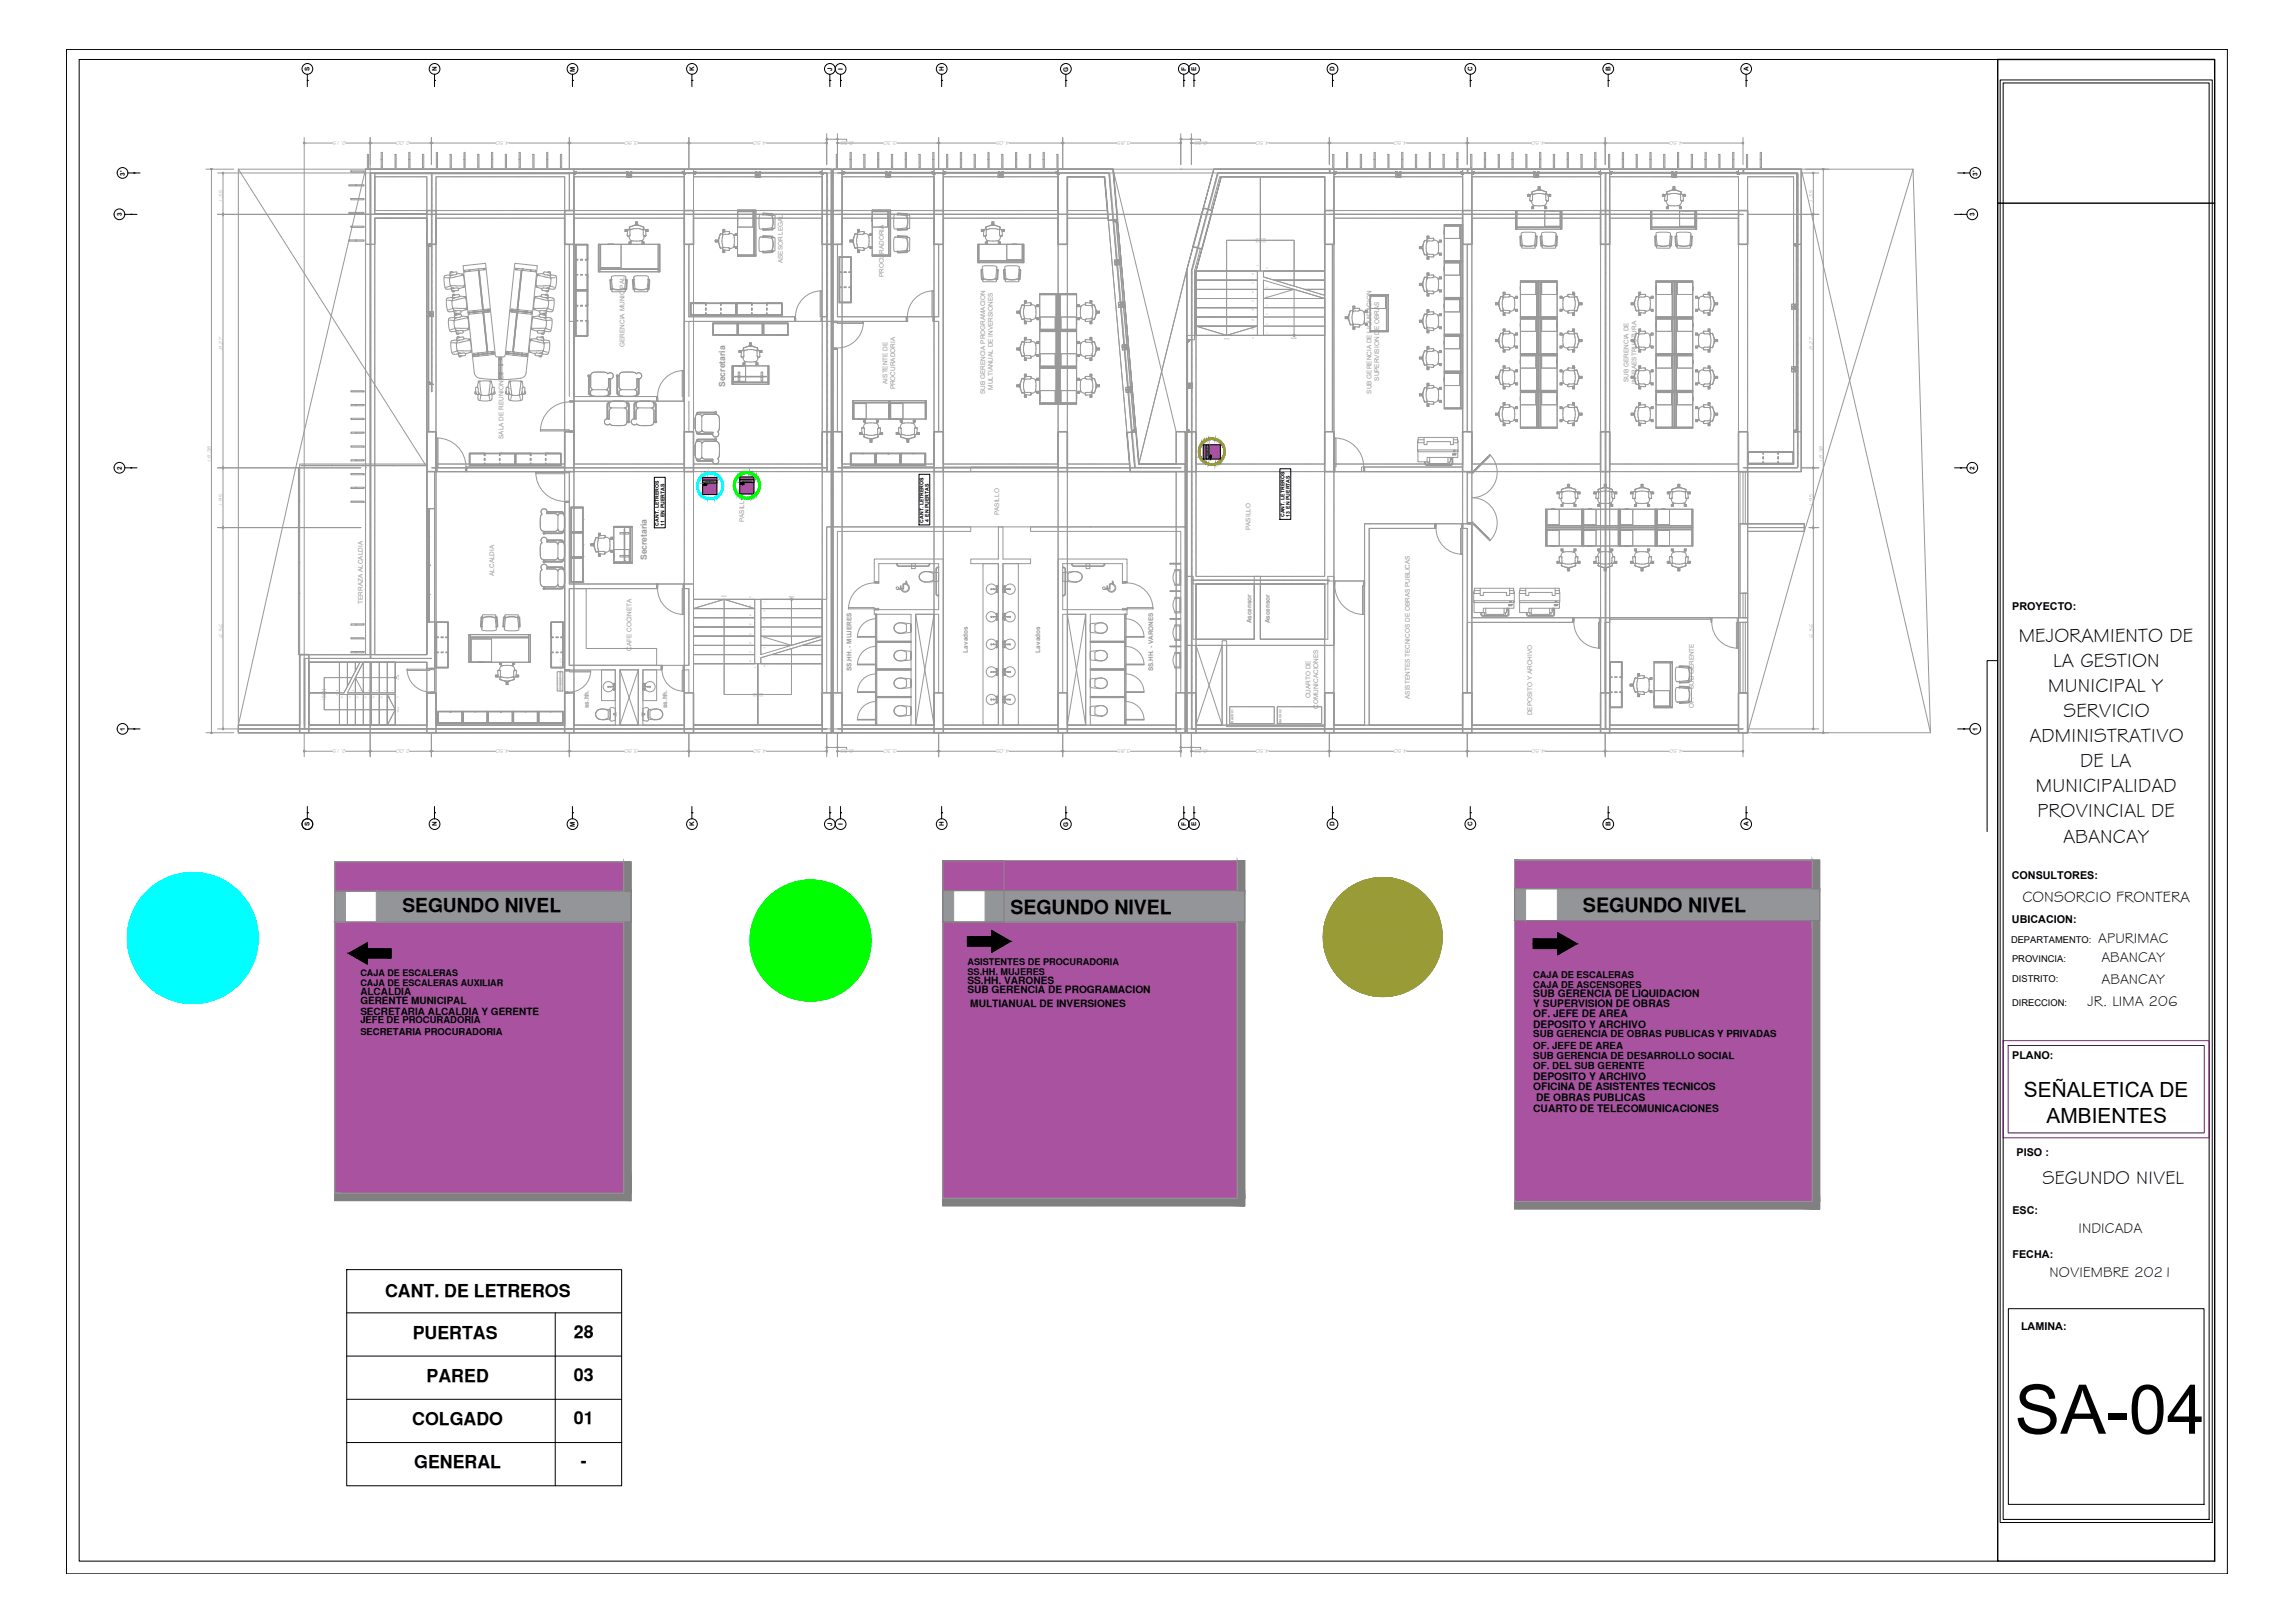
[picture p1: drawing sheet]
<svg xmlns="http://www.w3.org/2000/svg" width="841mm" height="594mm" viewBox="0 0 841 594" stroke-linecap="round" stroke-linejoin="round" font-family="sans-serif">
<defs><g id="words">
<text font-size="25.1" x="738.3" y="525.1">SA-04</text>
<g font-size="7.6">
<text x="741.7" y="401.7">SEÑALETICA DE</text>
<text x="749.9" y="411.5">AMBIENTES</text>
</g>
<g font-size="7.3">
<text x="739.8" y="235.1">MEJORAMIENTO DE</text>
<text x="752.4" y="244.3">LA GESTION</text>
<text x="750.6" y="253.5">MUNICIPAL Y</text>
<text x="756.2" y="262.7">SERVICIO</text>
<text x="743.7" y="271.9">ADMINISTRATIVO</text>
<text x="762.4" y="281.1">DE LA</text>
<text x="746.1" y="290.2">MUNICIPALIDAD</text>
<text x="746.6" y="299.4">PROVINCIAL DE</text>
<text x="756.1" y="308.6">ABANCAY</text>
</g>
<text font-size="7.2" x="580.1" y="334.1">SEGUNDO NIVEL</text>
<text font-size="7.1" x="370.3" y="334.6">SEGUNDO NIVEL</text>
<g font-size="7">
<text x="147.5" y="334.2">SEGUNDO NIVEL</text>
<text x="748.5" y="433.5">SEGUNDO NIVEL</text>
</g>
<g font-size="6.5">
<text x="141.1" y="475.1">CANT. DE LETREROS</text>
<text x="151.3" y="490.3">PUERTAS</text>
<text x="210.3" y="489.9">28</text>
<text x="156.4" y="506.1">PARED</text>
<text x="210.3" y="505.7">03</text>
<text x="151.1" y="522">COLGADO</text>
<text x="210.3" y="521.6">01</text>
<text x="151.8" y="537.8">GENERAL</text>
<text x="212.8" y="537.4">-</text>
</g>
<text font-size="6.1" x="737.6" y="323.5" transform="rotate(-90 737.6 323.5)">CANT. DE LETREROS</text>
<text font-size="5.7" x="741.1" y="330.3">CONSORCIO FRONTERA</text>
<g font-size="5.4">
<text x="768.9" y="345.4">APURIMAC</text>
<text x="770.1" y="352.5">ABANCAY</text>
<text x="770.1" y="360.4">ABANCAY</text>
<text x="765" y="368.5">JR. LIMA 206</text>
<text x="761.6" y="451.7">INDICADA</text>
<text x="751.1" y="467.9">NOVIEMBRE 2021</text>
</g>
<g font-size="4">
<text x="737.4" y="223.3">PROYECTO:</text>
<text x="737.2" y="322">CONSULTORES:</text>
<text x="737.3" y="337.9">UBICACION:</text>
<text x="737.4" y="387.8">PLANO:</text>
<text x="739" y="423.6">PISO :</text>
<text x="737.5" y="444.7">ESC:</text>
<text x="737.5" y="460.8">FECHA:</text>
<text x="740.6" y="487.1">LAMINA:</text>
</g>
<g font-size="3.8">
<text x="561.9" y="365.3">SUB GERENCIA DE LIQUIDACION</text>
<text x="561.9" y="368.8">Y SUPERVISION DE OBRAS</text>
<text x="561.9" y="372.6">OF. JEFE DE AREA</text>
<text x="561.9" y="376.6">DEPOSITO Y ARCHIVO</text>
<text x="561.9" y="395.7">DEPOSITO Y ARCHIVO</text>
<text x="561.9" y="399.3">OFICINA DE ASISTENTES TECNICOS</text>
<text x="561.9" y="407.3">CUARTO DE TELECOMUNICACIONES</text>
<text x="562.9" y="403.1">DE OBRAS PUBLICAS</text>
</g>
<g font-size="3.7">
<text x="132.1" y="364.5">ALCALDIA</text>
<text x="354.5" y="360.5">SS.HH. VARONES</text>
<text x="354.5" y="363.8">SUB GERENCIA DE PROGRAMACION</text>
<text x="132.1" y="367.8">GERENTE MUNICIPAL</text>
<text x="132.1" y="371.6">SECRETARIA ALCALDIA Y GERENTE</text>
<text x="355.5" y="369">MULTIANUAL DE INVERSIONES</text>
</g>
<g font-size="3.6">
<text x="561.9" y="379.9">SUB GERENCIA DE OBRAS PUBLICAS Y PRIVADAS</text>
<text x="561.9" y="384.2">OF. JEFE DE AREA</text>
<text x="561.9" y="387.8">SUB GERENCIA DE DESARROLLO SOCIAL</text>
<text x="561.9" y="391.5">OF. DEL SUB GERENTE</text>
</g>
<g font-size="3.5">
<text x="132.1" y="374.8">JEFE DE PROCURADORIA</text>
<text x="132.1" y="379.1">SECRETARIA PROCURADORIA</text>
</g>
<g font-size="3.4">
<text x="737" y="345.4">DEPARTAMENTO:</text>
<text x="354.5" y="353.3">ASISTENTES DE PROCURADORIA</text>
<text x="737.3" y="352.4">PROVINCIA:</text>
<text x="354.5" y="357">SS.HH. MUJERES</text>
<text x="561.9" y="358.1">CAJA DE ESCALERAS</text>
<text x="737.4" y="359.6">DISTRITO:</text>
<text x="561.9" y="361.8">CAJA DE ASCENSORES</text>
<text x="737.3" y="368.6">DIRECCION:</text>
</g>
<g font-size="3.3">
<text x="132.1" y="357.5">CAJA DE ESCALERAS</text>
<text x="132.1" y="361.1">CAJA DE ESCALERAS AUXILIAR</text>
</g>
<g font-size="3.1" fill="#989898">
<text x="265.8" y="141.8" transform="rotate(-90 265.8 141.8)">Secretaria</text>
<text x="237.1" y="205.2" transform="rotate(-90 237.1 205.2)">Secretaria</text>
</g>
<g font-size="2.4">
<text x="113.5" y="26.1" transform="rotate(-90 113.5 26.1)">S</text>
<text x="160.1" y="26.1" transform="rotate(-90 160.1 26.1)">N</text>
<text x="210.6" y="26.2" transform="rotate(-90 210.6 26.2)">M</text>
<text x="254.4" y="26.1" transform="rotate(-90 254.4 26.1)">K</text>
<text x="304.9" y="25.9" transform="rotate(-90 304.9 25.9)">J</text>
<text x="308.9" y="25.6" transform="rotate(-90 308.9 25.6)">I</text>
<text x="345.9" y="26.1" transform="rotate(-90 345.9 26.1)">H</text>
<text x="391.4" y="26.2" transform="rotate(-90 391.4 26.2)">G</text>
<text x="434.7" y="26" transform="rotate(-90 434.7 26)">F</text>
<text x="438.4" y="26.1" transform="rotate(-90 438.4 26.1)">E</text>
<text x="489.1" y="26.1" transform="rotate(-90 489.1 26.1)">D</text>
<text x="539.6" y="26.1" transform="rotate(-90 539.6 26.1)">C</text>
<text x="590.2" y="26.1" transform="rotate(-90 590.2 26.1)">B</text>
<text x="640.7" y="26.1" transform="rotate(-90 640.7 26.1)">A</text>
<text x="45.7" y="64.3" transform="rotate(-90 45.7 64.3)">3'</text>
<text x="724.7" y="64.3" transform="rotate(-90 724.7 64.3)">3'</text>
<text x="44.6" y="79.1" transform="rotate(-90 44.6 79.1)">3</text>
<text x="723.6" y="79.1" transform="rotate(-90 723.6 79.1)">3</text>
<text x="44.6" y="172" transform="rotate(-90 44.6 172)">2</text>
<text x="723.6" y="172" transform="rotate(-90 723.6 172)">2</text>
<text x="45.7" y="267.7" transform="rotate(-90 45.7 267.7)">1</text>
<text x="724.7" y="267.7" transform="rotate(-90 724.7 267.7)">1</text>
<text x="113.5" y="302.7" transform="rotate(-90 113.5 302.7)">S</text>
<text x="160.1" y="302.7" transform="rotate(-90 160.1 302.7)">N</text>
<text x="210.6" y="302.8" transform="rotate(-90 210.6 302.8)">M</text>
<text x="254.4" y="302.7" transform="rotate(-90 254.4 302.7)">K</text>
<text x="304.9" y="302.5" transform="rotate(-90 304.9 302.5)">J</text>
<text x="308.9" y="302.2" transform="rotate(-90 308.9 302.2)">I</text>
<text x="345.9" y="302.7" transform="rotate(-90 345.9 302.7)">H</text>
<text x="391.4" y="302.8" transform="rotate(-90 391.4 302.8)">G</text>
<text x="434.7" y="302.6" transform="rotate(-90 434.7 302.6)">F</text>
<text x="438.4" y="302.7" transform="rotate(-90 438.4 302.7)">E</text>
<text x="489.1" y="302.7" transform="rotate(-90 489.1 302.7)">D</text>
<text x="539.6" y="302.7" transform="rotate(-90 539.6 302.7)">C</text>
<text x="590.2" y="302.7" transform="rotate(-90 590.2 302.7)">B</text>
<text x="640.7" y="302.7" transform="rotate(-90 640.7 302.7)">A</text>
</g>
<g font-size="2.4" fill="#989898">
<text x="286.9" y="96.4" transform="rotate(-90 286.9 96.4)">ASESOR LEGAL</text>
<text x="323.9" y="101.5" transform="rotate(-90 323.9 101.5)">PROCURADORIA</text>
<text x="228.9" y="127" transform="rotate(-90 228.9 127)">GERENCIA MUNICIPAL</text>
<text x="325.2" y="140.6" transform="rotate(-90 325.2 140.6)">AISTENTE DE</text>
<text x="328.1" y="142.6" transform="rotate(-90 328.1 142.6)">PROCURADORIA</text>
<text x="363.8" y="142.8" transform="rotate(-90 363.8 142.8)">MULTIANUAL DE INVERSIONES</text>
<text x="505.4" y="139.5" transform="rotate(-90 505.4 139.5)">SUPERVISION DE OBRAS</text>
<text x="596.8" y="139.9" transform="rotate(-90 596.8 139.9)">SUB GERENCIA DE</text>
<text x="599.7" y="140.7" transform="rotate(-90 599.7 140.7)">INFRAESTRUCTURA</text>
<text x="361" y="144.3" transform="rotate(-90 361 144.3)">SUB GERENCIA PROGRAMACION</text>
<text x="502.6" y="144.2" transform="rotate(-90 502.6 144.2)">SUB GERENCIA DE LIQUIDACION</text>
<text x="184.5" y="160.8" transform="rotate(-90 184.5 160.8)">SALA DE REUNIONES</text>
<text x="272.7" y="191.2" transform="rotate(-90 272.7 191.2)">PASILLO</text>
<text x="366.1" y="188.7" transform="rotate(-90 366.1 188.7)">PASILLO</text>
<text x="458.3" y="194.2" transform="rotate(-90 458.3 194.2)">PASILLO</text>
<text x="181.1" y="210.9" transform="rotate(-90 181.1 210.9)">ALCALDIA</text>
<text x="132.9" y="221.2" transform="rotate(-90 132.9 221.2)">TERRAZA ALCALDIA</text>
<text x="458.6" y="228.3" transform="rotate(-90 458.6 228.3)">Ascensor</text>
<text x="465.3" y="228.3" transform="rotate(-90 465.3 228.3)">Ascensor</text>
<text x="231.4" y="238.4" transform="rotate(-90 231.4 238.4)">CAFE COCINETA</text>
<text x="354.7" y="239" transform="rotate(-90 354.7 239)">Lavados</text>
<text x="381.2" y="239" transform="rotate(-90 381.2 239)">Lavados</text>
<text x="312" y="245.7" transform="rotate(-90 312 245.7)">SS.HH. - MUJERES</text>
<text x="422.5" y="245.9" transform="rotate(-90 422.5 245.9)">SS.HH. - VARONES</text>
<text x="480.2" y="255.7" transform="rotate(-90 480.2 255.7)">CUARTO DE</text>
<text x="516.7" y="256" transform="rotate(-90 516.7 256)">ASISTENTES TECNICOS DE OBRAS PUBLICAS</text>
<text x="620.7" y="252.5" transform="rotate(-90 620.7 252.5)">SUB GERENTE</text>
<text x="215.8" y="259.4" transform="rotate(-90 215.8 259.4)">ss.hh.</text>
<text x="244.5" y="259.4" transform="rotate(-90 244.5 259.4)">ss.hh.</text>
<text x="483.1" y="259.7" transform="rotate(-90 483.1 259.7)">COMUNICACIONES</text>
<text x="561.5" y="262" transform="rotate(-90 561.5 262)">DEPOSITO Y ARCHIVO</text>
<text x="620.7" y="259.2" transform="rotate(-90 620.7 259.2)">OF.</text>
</g>
<g font-size="2.1" fill="#989898">
<text x="126.9" y="51.7" transform="rotate(-180 126.9 51.7)">2.15</text>
<text x="150.3" y="51.7" transform="rotate(-180 150.3 51.7)">2.00</text>
<text x="186.7" y="51.7" transform="rotate(-180 186.7 51.7)">4.50</text>
<text x="233.9" y="51.7" transform="rotate(-180 233.9 51.7)">3.90</text>
<text x="281.1" y="51.7" transform="rotate(-180 281.1 51.7)">4.50</text>
<text x="312.9" y="51.7" transform="rotate(-180 312.9 51.7)">0.35</text>
<text x="328.8" y="51.7" transform="rotate(-180 328.8 51.7)">3.30</text>
<text x="370" y="51.7" transform="rotate(-180 370 51.7)">4.05</text>
<text x="414.4" y="51.7" transform="rotate(-180 414.4 51.7)">3.85</text>
<text x="442.7" y="51.7" transform="rotate(-180 442.7 51.7)">0.35</text>
<text x="465.3" y="51.7" transform="rotate(-180 465.3 51.7)">4.50</text>
<text x="515.8" y="51.7" transform="rotate(-180 515.8 51.7)">4.50</text>
<text x="566.3" y="51.7" transform="rotate(-180 566.3 51.7)">4.50</text>
<text x="616.9" y="51.7" transform="rotate(-180 616.9 51.7)">4.50</text>
<text x="81.7" y="74.5" transform="rotate(-90 81.7 74.5)">1.35</text>
<text x="664.4" y="74.5" transform="rotate(-90 664.4 74.5)">1.35</text>
<text x="81.6" y="128.3" transform="rotate(-90 81.6 128.3)">8.27</text>
<text x="664.4" y="128.3" transform="rotate(-90 664.4 128.3)">8.27</text>
<text x="77.4" y="169.5" transform="rotate(-90 77.4 169.5)">18.38</text>
<text x="668.1" y="169.5" transform="rotate(-90 668.1 169.5)">18.38</text>
<text x="81.7" y="185.8" transform="rotate(-90 81.7 185.8)">1.95</text>
<text x="664.4" y="185.8" transform="rotate(-90 664.4 185.8)">1.95</text>
<text x="81.7" y="233.5" transform="rotate(-90 81.7 233.5)">6.56</text>
<text x="664.4" y="233.5" transform="rotate(-90 664.4 233.5)">6.56</text>
<text x="126.9" y="274.5" transform="rotate(-180 126.9 274.5)">2.15</text>
<text x="150.3" y="274.5" transform="rotate(-180 150.3 274.5)">2.00</text>
<text x="186.7" y="274.5" transform="rotate(-180 186.7 274.5)">4.50</text>
<text x="233.9" y="274.5" transform="rotate(-180 233.9 274.5)">3.90</text>
<text x="281.1" y="274.5" transform="rotate(-180 281.1 274.5)">4.50</text>
<text x="312.9" y="274.5" transform="rotate(-180 312.9 274.5)">0.35</text>
<text x="328.8" y="274.5" transform="rotate(-180 328.8 274.5)">3.30</text>
<text x="370" y="274.5" transform="rotate(-180 370 274.5)">4.05</text>
<text x="414.4" y="274.5" transform="rotate(-180 414.4 274.5)">3.85</text>
<text x="442.7" y="274.5" transform="rotate(-180 442.7 274.5)">0.35</text>
<text x="465.3" y="274.5" transform="rotate(-180 465.3 274.5)">4.50</text>
<text x="515.8" y="274.5" transform="rotate(-180 515.8 274.5)">4.50</text>
<text x="566.3" y="274.5" transform="rotate(-180 566.3 274.5)">4.50</text>
<text x="616.9" y="274.5" transform="rotate(-180 616.9 274.5)">4.50</text>
</g>
<g font-size="1.9">
<text x="338.5" y="191.4" transform="rotate(-90 338.5 191.4)">CANT. LETREROS</text>
<text x="340.4" y="191.3" transform="rotate(-90 340.4 191.3)">4 EN PUERTAS</text>
<text x="470.7" y="189.3" transform="rotate(-90 470.7 189.3)">CANT. LETREROS</text>
<text x="472.7" y="189.4" transform="rotate(-90 472.7 189.4)">13 EN PUERTAS</text>
<text x="241.5" y="192.5" transform="rotate(-90 241.5 192.5)">CANT. LETREROS</text>
<text x="243.5" y="192.5" transform="rotate(-90 243.5 192.5)">11 EN PUERTAS</text>
</g>
<g font-size="1.2" fill="#989898">
<text x="452" y="264.7" transform="rotate(-90 452 264.7)">RACK 01</text>
<text x="469.7" y="264.8" transform="rotate(-90 469.7 264.8)">RACK 02</text>
</g>
<g font-size=".8" fill="#989898">
<text x="464" y="88.2" transform="rotate(-180 464 88.2)">17C x 0.18</text>
<text x="464" y="87.3" transform="rotate(-180 464 87.3)">16H x 0.30</text>
<text x="459.6" y="99.9" transform="rotate(-180 459.6 99.9)">10</text>
<text x="464.2" y="98.6">8</text>
<text x="459.6" y="103.2" transform="rotate(-180 459.6 103.2)">11</text>
<text x="459.6" y="106.6" transform="rotate(-180 459.6 106.6)">12</text>
<text x="464.2" y="102">7</text>
<text x="459.6" y="109.9" transform="rotate(-180 459.6 109.9)">13</text>
<text x="459.6" y="113.3" transform="rotate(-180 459.6 113.3)">14</text>
<text x="464.2" y="108.7">5</text>
<text x="459.6" y="116.7" transform="rotate(-180 459.6 116.7)">15</text>
<text x="464.2" y="118.9">2</text>
<text x="464.2" y="115.5">3</text>
<text x="450.5" y="123.7" transform="rotate(-180 450.5 123.7)">BAJA</text>
<text x="459.6" y="120" transform="rotate(-180 459.6 120)">16</text>
<text x="459.6" y="123.4" transform="rotate(-180 459.6 123.4)">17</text>
<text x="464.2" y="122.2">1</text>
<text x="473.2" y="124.2">SUBE</text>
<text x="264.3" y="218.6">BAJA</text>
<text x="274.5" y="218.9">17</text>
<text x="280.5" y="220.1" transform="rotate(-180 280.5 220.1)">1</text>
<text x="291.1" y="218.2" transform="rotate(-180 291.1 218.2)">SUBE</text>
<text x="274.5" y="222.3">16</text>
<text x="280.4" y="223.5" transform="rotate(-180 280.4 223.5)">2</text>
<text x="280.4" y="226.9" transform="rotate(-180 280.4 226.9)">3</text>
<text x="274.5" y="232.4">13</text>
<text x="274.5" y="229.1">14</text>
<text x="280.4" y="233.6" transform="rotate(-180 280.4 233.6)">5</text>
<text x="280.4" y="230.2" transform="rotate(-180 280.4 230.2)">4</text>
<text x="280.4" y="237" transform="rotate(-180 280.4 237)">6</text>
<text x="277.1" y="244.7" transform="rotate(-90 277.1 244.7)">9</text>
<text x="280.4" y="243.7" transform="rotate(-180 280.4 243.7)">8</text>
<text x="280.4" y="240.4" transform="rotate(-180 280.4 240.4)">7</text>
<text x="146.2" y="249.2" transform="rotate(-90 146.2 249.2)">SUBE</text>
<text x="205.8" y="246.3" transform="rotate(-90 205.8 246.3)">DUMMY_228</text>
<text x="206" y="250.8" transform="rotate(-90 206 250.8)">0.75</text>
<text x="118.6" y="256.2" transform="rotate(-90 118.6 256.2)">17C x 0.18</text>
<text x="119.5" y="256.2" transform="rotate(-90 119.5 256.2)">16H x 0.26</text>
<text x="123.8" y="254.4" transform="rotate(-180 123.8 254.4)">9</text>
<text x="125" y="254.9" transform="rotate(90 125 254.9)">10</text>
<text x="126.7" y="253.2" transform="rotate(-90 126.7 253.2)">7</text>
<text x="127.9" y="255" transform="rotate(90 127.9 255)">11</text>
<text x="130.8" y="254.9" transform="rotate(90 130.8 254.9)">12</text>
<text x="132.6" y="253.2" transform="rotate(-90 132.6 253.2)">5</text>
<text x="133.7" y="254.9" transform="rotate(90 133.7 254.9)">13</text>
<text x="135.5" y="253.2" transform="rotate(-90 135.5 253.2)">4</text>
<text x="136.7" y="254.9" transform="rotate(90 136.7 254.9)">14</text>
<text x="138.4" y="253.2" transform="rotate(-90 138.4 253.2)">3</text>
<text x="139.6" y="254.9" transform="rotate(90 139.6 254.9)">15</text>
<text x="141.3" y="253.2" transform="rotate(-90 141.3 253.2)">2</text>
<text x="142.5" y="254.9" transform="rotate(90 142.5 254.9)">16</text>
<text x="144.2" y="253.1" transform="rotate(-90 144.2 253.1)">1</text>
<text x="145.4" y="254.9" transform="rotate(90 145.4 254.9)">17</text>
<text x="204.8" y="252.8" transform="rotate(-90 204.8 252.8)">AC_WIDO_ID</text>
<text x="206" y="252.8" transform="rotate(-90 206 252.8)">strWHPrefixx3.00</text>
<text x="279.8" y="254.5" transform="rotate(-180 279.8 254.5)">17C x 0.18</text>
<text x="279.8" y="253.6" transform="rotate(-180 279.8 253.6)">16H x 0.30</text>
<text x="145.7" y="259" transform="rotate(90 145.7 259)">BAJA</text>
</g>
<g font-size=".6">
<text x="442.7" y="167.1" transform="rotate(-90 442.7 167.1)">SOTANO 01</text>
<text x="258.5" y="176.6" transform="rotate(1 258.5 176.6)">SOTANO 01</text>
<text x="272" y="176.4" transform="rotate(1 272 176.4)">SOTANO 01</text>
</g>
</g></defs>
<!-- layer: OTROS -->
<path d="M733 29.3h77.7v528.3h-77.7zM734.1 30.4h75.5v526.1h-75.5z" fill="none" stroke="#000" stroke-width=".37"/>
<!-- layer: LINEAS -->
<path d="M736 479.3h71.7v71.7h-71.7z" fill="none" stroke="#000" stroke-width=".37"/>
<!-- layer: ALUMBRADO -->
<path d="M734.1 381.2h75.5v35.6h-75.5zM735.9 382.9h71.9v32h-71.9z" fill="none" stroke="#00f" stroke-width=".37"/>
<!-- layer: DIBUJO -->
<g fill="none" stroke="#989898" stroke-width=".37">
<path d="M87.3 62h613.8l6.3 206.4h-620.1zM128.6 62.6h4.8v.5h-4.8zM128.6 72.7h4.8v.5h-4.8zM130.4 67.7h3v.4h-3zM130.4 67.7h-2.6v.4h2.6M130.4 77.8h3v.4h-3zM130.4 77.8h-2.6v.4h2.6M134 62h170.6v206.4h-217.3v-2.8h22.5v-25.8h46.6v-159.9h-19.1v9.6h-3.3zM137.3 63.6h71.3v13.5h-1.7v12.4h1.7v28.2h1.7v40.4h-3.4v13h-35.9v1.6h-11.2v-14.6h-3.4v-68.6h3.4v-12.4h-3.4v1.1h-19.1zM210.3 62h40.5v84.9h-10.2v-1.7h-30.3zM210.3 63.2h20.2M210.3 63.1h20.2"/>
<path d="M230.5 63.2l.1 1.7zM230.6 63.2h20.2M230.6 63.1h20.2M254.1 62h47.2v27.5h1.7v26.5h-1.7v1.7h-10.1v-1.7h-38.8v-26.5h1.7zM254.1 63.2h23.5M254.1 63.1h23.5M277.6 63.2l.2 1.7zM277.8 63.2h23.5M277.8 63.1h23.5M305.2 62h102.7l9.4 108h17.1v98.4h-129.2zM308.6 62h33.7v27.5h1.7v26.5h-37.1v-26.5h1.7zM308.6 63.2h33.7"/>
<path d="M308.6 63.1h33.7M325.4 63.2l.1 1.7zM345.7 62h42v27.5h3.4v-24.7h13.7l1.4 15.9 3.3-.3 6.8 77.7-3.3 .3 1.2 14.3h-23.1v-14.6h-3.4v13h-32v1.6h-10zM345.7 63.2h42M345.7 63.1h42M366.7 63.2v1.7zM443.5 79.9v.1M443.5 79.6v.2M443.6 79.5v.1M443.7 79.2l-.1 .2M443.7 79v.1M443.8 78.7v.2"/>
<path d="M443.9 78.4l-.1 .2M443.9 78.3h.1M444 77.9l-.1 .3M444 77.8h.1M444.1 77.5l-.1 .2M444.2 77.4h-.1M444.2 77.2v.1M444.3 76.9l-.1 .3M444.4 76.6l-.1 .3M444.4 76.3v.2M444.5 76v.2M444.6 75.6l-.1 .4"/>
<path d="M444.6 75.5v.1M444.8 75.1l-.1 .3M444.8 62h215.3v110.7h-19.7v19.1h20.8v2.8h-20.8v73.8h-205.5v-169.6zM444.9 74.8l-.1 .2M444.9 74.6v.2M445 74.3l-.1 .2M445.1 73.8l-.1 .4M445.2 73.4l-.1 .3M445.3 73.1l-.1 .2M445.4 72.8l-.1 .3M445.4 72.7v.1M445.4 72.6h.1"/>
<path d="M445.5 72.5h-.1M445.5 72.2v.2M445.7 71.8l-.1 .3M445.7 71.7h.1M445.7 71.5v.1M445.7 71.4h.1M445.8 71.1v.2M445.9 71v.1M445.9 70.9h.1M446 70.6l-.1 .2M446 70.4v.1M446.1 70l-.1 .4"/>
<path d="M446.2 69.9l-.1 .1M446.2 69.8h.1M446.2 69.7h.1M446.3 69.4l-.1 .2M446.3 69.2v.1M446.4 69.1l-.1 .1M446.4 69h.1M446.5 68.7l-.1 .2M446.6 68.3l-.1 .4M446.6 68.2h.1M446.7 68.1h-.1M446.9 67.3l-.2 .7"/>
<path d="M446.9 67v.2M447.1 66.4l-.1 .5M447.1 66.3v.1M447.2 66.1l-.1 .1M447.4 65.5l-.2 .5M447.4 65.3v.1M447.4 65.1v.1M447.5 64.8h38v58h-47.2v-23.5zM447.5 64.8l-.1 .3M447.6 64.8h-.1M447.6 64.8h14.3M461.9 64.8v34.3"/>
<path d="M461.9 64.8h.1M462 64.8h23.5v34.3M488.8 62h47.2v109.1h-37v1.6h-10.2v-14.6h-.6v-68.6h.6zM488.8 63.2h47.2M488.8 63.1h47.2M512.4 63.2l.1 1.7zM539.4 62h47.1v27.5h3.4v-27.5h47.2v1.6h21.3v25.9h1.7v68.6h-2.8v11.9h-16.9v-11.9h-3.3v14.6h3.3v19.1h-2.8v34.5h-98.2v-34.5h-1.7v-19.1h1.7v-14.6h-1.7v-68.6h1.7zM539.4 63.2h23.5M539.4 63.1h23.5M562.9 63.2l.1 1.7zM563 63.2h23.5M563 63.1h23.5"/>
<path d="M589.9 63.2h23.5M589.9 63.1h23.5M613.4 63.2l.2 1.7zM613.6 63.2h23.5M613.6 63.1h23.5M637.1 77.1h3.3v12.4h-3.3zM128.6 82.8h4.8v.5h-4.8zM130.4 87.9h3v.4h-3zM130.4 87.9h-2.6v.4h2.6M157 89.5v25.5M157.2 89.5v25.5M408.6 96.1l1.7-.2z"/>
<path d="M408.9 80.5l1.4 15.4M409 80.5l1.4 15.4M410.3 96l1.3 15.5M410.4 96l2.7 31M438.3 99.2v.1M438.3 99.4l.1 6.6M438.4 98.9l-.1 .2M438.5 99.3h22.1M438.5 98.5l-.1 .4M438.5 98.4v.1M438.6 98.1l-.1 .2M438.6 98v.1"/>
<path d="M438.7 97.7l-.1 .2M438.8 97.5l-.1 .1M438.8 97.2v.2M439 96.8l-.2 .3M439 96.7h.1M439.2 96l-.2 .6M439.2 95.7v.3M439.3 95.5v.2M439.4 95.1l-.1 .3M439.5 94.7l-.1 .3M439.6 94.6h-.1M439.6 94.3v.2"/>
<path d="M439.7 94l-.1 .2M439.8 93.8l-.1 .1M439.8 93.6v.1M439.9 93.3l-.1 .2M439.9 93.1v.2M440 92.9v.1M440.1 92.7l-.1 .2M440.1 92.5v.1M440.2 92.3l-.1 .2M440.2 92.1v.1M440.2 92v.1M440.3 91.9h-.1"/>
<path d="M440.3 91.8h.1M440.3 91.6v.1M440.4 91.3v.3M440.5 91.2v.1M440.5 91v.1M440.6 90.5l-.1 .4M440.7 90.4v.1M440.8 90l-.1 .4M440.8 89.9h.1M441 89.4l-.2 .4M441 89.2v.1M441 89v.1"/>
<path d="M441.1 88.7v.2M441.2 88.4l-.1 .2M441.3 88.2l-.1 .1M441.4 87.6l-.1 .5M441.5 87.5h-.1M441.5 87.2v.2M441.6 86.9v.3M441.7 86.7l-.1 .2M441.7 86.6h.1M441.8 86l-.1 .5M441.9 85.8l-.1 .2M442 85.5l-.1 .2"/>
<path d="M442 85.4h.1M442.1 84.8l-.1 .5M442.2 84.6v.1M442.3 84.4l-.1 .1M442.3 84.3v.1M442.4 84l-.1 .2M442.4 83.8v.2M442.5 83.6v.1M442.5 83.5v.1M442.6 83.3l-.1 .1M442.6 83.1v.2M442.7 82.8v.2"/>
<path d="M442.7 82.7h.1M442.8 82.6h-.1M442.8 82.4v.1M442.9 82l-.1 .4M443 81.8l-.1 .1M443 81.6v.1M443.1 81.4l-.1 .2M443.2 81.1l-.1 .2M443.2 80.8v.2M443.2 80.7v.1M443.3 80.4v.2M443.4 80.2v.2"/>
<path d="M443.5 80l-.1 .1M449.5 88.1v31.2M449.6 88h-.1M449.6 88h24.5M460.6 99.3h1.2M460.6 99.3h.2M460.8 99.4l-.2 3.2M461.9 99.2v.1M461.9 99.2l-.1 .1M462 99.3h1M463 99.4v2M463.2 99.3h22.1"/>
<path d="M474.2 88v.1M474.2 88.2v16.6h.2M485.5 99.2v.1M485.5 99.4v3.2l-18.8-.1M658.3 89.5v22.8M658.4 89.5v22.8M157 115l.2 25.7zM157.2 115l1.6 .1zM305.2 117.7h27v-1.7h10.1v1.7h1.7v40.4h-1.7v13h-33.7v-13h-1.7v-30.3h-1.7zM409.9 111.6l1.7-.1zM411.6 111.6l1.4 15.4M438.3 109.3h.1"/>
<path d="M438.3 109.3l.1 3.4M438.3 116l.1 .1M438.3 119.4l.1 .1M438.3 109.3h22.3M438.4 102.6h.1M438.5 102.6h22.1M438.5 119.5l.2 .1M438.8 119.6l.2 .1M439.1 119.7h.1M439.2 119.7l.2 .1M439.5 119.8h.1M439.6 119.8v.1"/>
<path d="M439.7 119.9l.2 .1M440 120h.1M449.5 119.4l.1 3.4M459.2 119.9l-.5 .1M459.3 119.9h.1M459.7 119.7l-.3 .2M460 119.7h-.2M460.3 119.6l-.2 .1M460.5 119.5l-.2 .1M460.6 106h-22.3v3.2M460.6 112.7h-22.3v3.2M460.6 116.1h-22.3v3.2"/>
<path d="M460.6 102.6v3.4M460.6 106h.2M460.6 109.3l.2 .1M460.6 112.7l.2 .1M460.6 116.1h.2M460.8 109.3h-.2M460.8 109.5l-.2 3.2M460.8 116l-.2 .1M460.8 119.4v3.3M460.8 119.5h-22.5v3.2M460.8 106.1v3.1M460.8 112.8v3.1"/>
<path d="M460.8 116.2v3.1M463 102.6v20.2h22.5v-13.5M463 119.5h22.5v3.3h-22.5zM463 116.1h22.5v3.4h-22.5zM463 112.7h22.5v3.4h-22.5zM463 109.3h22.5v3.4h-22.5zM463 102.6v3.4h11.2h-11.2v3.3h22.5M463 109.3l11.2-3.3 11.3 3.3M463 102.6l22.5 6.7M463 101.4l.1 .1M463.1 101.5h.2M463.4 101.5l.3 .1"/>
<path d="M463.8 101.7h.2M464 101.8h.2M464.3 101.8l.2 .1M464.6 101.9h.1M464.7 101.9v.1M464.8 102h.1M465 102l.6 .2M465.6 102.2l.2 .1M465.9 102.3h.2M466.1 102.4h.3M466.4 102.5h.2M467 102.6h.1"/>
<path d="M467.1 102.6v.1M467.2 102.7l.3 .1M467.6 102.8h.1M467.7 102.9h.2M468 102.9l.2 .1M468.3 103l.6 .2M468.9 103.2l.2 .1M469.2 103.3h.1M469.3 103.3l.1 .1M469.4 103.4h.3M469.7 103.4h.1M469.8 103.5h.2"/>
<path d="M470.1 103.6l.3 .1M470.5 103.7l.6 .2M471.2 103.9l.2 .1M471.4 104h.1M471.6 104h.1M471.7 104l.2 .1M471.9 104.1l.4 .1M472.4 104.3h.1M472.6 104.3h.1M472.8 104.3l.5 .2M473.4 104.5l.1 .1M473.6 104.6l.1 .1"/>
<path d="M473.8 104.7l.3 .1M474.2 106v16.8M474.5 104.9h.2M474.7 105h.1M474.9 105h.1M475 105l.6 .2M475.7 105.2l.1 .1M475.9 105.3l.4 .1M476.3 105.4l.2 .1M476.6 105.5l.2 .1M476.9 105.6h.1M477 105.6h.1"/>
<path d="M477.1 105.6l.1 .1M477.2 105.7l.6 .2M477.9 105.9h.2M478.4 106.1h.2M478.7 106.2h.2M479 106.2l.1 .1M479.2 106.3h.1M479.4 106.3v.1M479.5 106.4l.3 .1M479.9 106.5h.1M480 106.5l.2 .1M480.3 106.6l.2 .1"/>
<path d="M480.5 106.7l.3 .1M480.8 106.8l.3 .1M481.2 106.9h.1M481.3 106.9l.2 .1M481.6 107h.1M481.7 107l.2 .1M482 107.1h.1M482.1 107.2h.2M482.4 107.3h.2M482.7 107.3l.1 .1M482.9 107.4l.5 .2M483.5 107.6l.3 .1"/>
<path d="M483.8 107.7h.1M484 107.7l.2 .1M484.2 107.8l.2 .1M484.5 107.9h.2M484.8 108h.1M485 108l.1 .1M485.4 102.6l.1 3.4h-7.4M485.4 106l.1 .1M485.5 106.2v2l-.3-.1M656.6 112.3l1.7 .1zM658.3 112.4v22.8M658.4 112.4v22.8"/>
<path d="M411.3 127.2l1.7-.2zM413 127.2l2.7 31M413.1 127.2l1.4 15.4M434.9 122.8h50.6v49.9h52.2v19.1h-37.6v21h-13.5v1.1h-49.4v-2.8h-2.3v-38.4h3.4v-14.6h-3.4zM435.1 124.4v33.7M435.2 124.4v33.7M438.3 122.8h.1M440.1 120h.2M440.4 120.1h.2M440.7 120.2h.1M440.9 120.3l.7 .2M441.7 120.5h.1"/>
<path d="M441.8 120.5l.1 .1M442 120.6h.1M442.2 120.6l.2 .1M442.5 120.7l.2 .1M442.8 120.8h.1M443 120.9h.2M443.3 120.9l.3 .2M443.7 121.1h.2M444 121.1l.1 .1M444.2 121.2h.1M444.3 121.3h.3M444.6 121.4h.2"/>
<path d="M444.9 121.4l.3 .1M445.3 121.6h.1M445.4 121.6h.1M445.5 121.6l.7 .3M446.3 121.9h.1M446.5 121.9h.1M446.7 122l.4 .1M447.1 122.1l.2 .1M447.4 122.2h.1M447.5 122.2l.2 .1M447.8 122.3l.7 .2M448.6 122.5l.3 .1"/>
<path d="M449 122.7h.2M449.2 122.8h.2M449.8 122.8h-.2M450.1 122.7h-.2M450.5 122.5l-.4 .1M450.7 122.5h-.1M451.4 122.2l-.6 .3M451.7 122.2h-.2M451.9 122.1l-.1 .1M452.3 122l-.3 .1M452.6 121.9h-.2M452.7 121.9h.1"/>
<path d="M452.9 121.8l-.1 .1M453 121.8h-.1M453.7 121.6l-.6 .2M453.7 121.6h.1M454.2 121.4l-.3 .1M454.5 121.4h-.2M454.7 121.3h-.2M454.8 121.2h.1M455 121.2h-.1M455.2 121.1l-.1 .1M456 120.9l-.7 .2M456.3 120.8h-.2"/>
<path d="M456.6 120.7l-.2 .1M456.8 120.6l-.2 .1M457 120.6h-.1M457.1 120.6h-.1M457.3 120.5l-.1 .1M457.5 120.4l-.1 .1M458.1 120.3l-.5 .1M458.4 120.2h-.2M458.7 120.1h-.2M460.8 122.8h-22.3M656.6 135.2l1.7 .1zM658.2 135.2h.2v22.9h-.2z"/>
<path d="M128.6 143.1h4.8v.4h-4.8zM128.6 153.2h4.8v.5h-4.8zM130.4 148.2h-1.8v.4h1.8M130.4 148.2h3v.4h-3zM130.4 158.3h-1.8v.4h1.8M130.4 158.3h3v.4h-3zM157 140.7l.2 17.4zM157.2 140.7l1.6 .1zM210.3 146.9h40.5v-29.2h53.8v40.4h-3.3v14.6h3.3v20.3h-1.6v26.5h-48.9v-5.6h-45.5v-41.2h1.7zM250.8 158.1h3.3v14.6h-3.3zM412.7 142.7h1.7zM414.5 142.7l1.3 15.5"/>
<path d="M435.2 141.3h1.7zM586.5 158.1h3.4v14.6h-3.4zM109.4 171.3l.1 12.3M109.4 171.3v12.3M109.4 171.2l.1 .1M109.4 171.2v.1M109.5 171.3v12.3M109.5 171.2v.1M109.8 170h46.6v69.8h-46.6zM110.4 170.5h.1M110.4 170.5h11.2h-11.2M110.4 170.5h11.2"/>
<path d="M121.6 170.5h-11.2M121.6 170.5h.1M121.6 170.5h11.2h-11.2M121.6 170.5h11.2M128.6 163.3h4.8v.5h-4.8zM128.6 173.4h4.8v.5h-4.8zM130.4 168.4h-1.8v.4h1.8M130.4 168.4h3v.4h-3zM130.4 178.5h-1.8v.4h1.8M130.4 178.5h3v.4h-3zM132.8 170.5h-11.2M132.8 170.5h.1"/>
<path d="M132.9 170.5h-.1M132.9 170.5h11.1h-11.1M132.9 170.5h11.1M144 170.5h.1M144.1 170.5h.1M144.1 170.5h12.3M144.1 170.5h12.3h-12.3M144.1 170.5h-11.2M144.1 170.5h-.1M156.4 170.5h.1M156.4 172.7v67.1M159.2 172.7h49.4v11.3h-1.7v81.6h-47.1v-11.8h-.6v-26h-2.8v-41.5h2.8z"/>
<path d="M159.2 172.7v72.1M159.8 171.1v1.6M171 171.1v1.6M305.2 172.7h129.2v20.3h-129.2zM637.6 172.7h2.8M637.6 172.7h2.8h-1.7v19.1h-1.1h2.8M637.6 172.7v53.6M639.6 172.7v19.1M640.4 172.7v19.1h-1.7h1.7M640.4 172.7v19.1M109.4 194.8l.1 11.2M109.4 194.8v11.2"/>
<path d="M109.4 183.6l.1 11.2M109.4 194.8h.1M109.4 183.6v11.2M109.4 183.6h.1M109.5 194.8v11.2M109.5 183.6v11.2M109.5 183.6h.1M128.6 183.5h4.8v.5h-4.8zM156.4 186.3h2.8M157 186.3v10.7zM157 186.3v10.7M157 197v20.2"/>
<path d="M157 197h.1M157.1 197v-10.7l.1 19.4M157.2 196.4h.1M157.2 196.4v9.3M157.2 196.4v10.7zM157.3 196.4h.1M157.3 186.3v19.4v-9.3M501.7 193.5h24.2v-1.7h10.1v1.7h1.7v60.3h-1.7v11.8h-34.3zM640.4 194.6v59.2M109.4 217.3l.1 11.2M109.4 217.3v11.2M109.4 206.1l.1 11.2"/>
<path d="M109.4 217.3h.1M109.4 206.1v11.2M109.4 206v.1M109.4 206.1h.1M109.4 206l.1 .1M109.5 217.3v11.2M109.5 217.3h.1M109.5 206.1v11.2M109.5 206.1h.1M157 217.2v10.6zM157 217.2v10.6M157 217.2h.1"/>
<path d="M157.1 208.3l.1 .1M157.1 208.2v.2M157.1 207.9v.4M157.1 207.9v.3M157.1 207.8v.1M157.1 207.5v.1M157.1 207.5h.1M157.1 207.6h.1M157.1 205.7v.2M157.1 205.9v.3M157.1 206.2v.2M157.1 206.3v.1"/>
<path d="M157.1 206.6h.1M157.1 206.4v.2M157.1 217.2v10.6M157.2 208.4l-.1 19.4v-10.6M157.2 207.5v.9M157.2 207.5h.1M157.2 207.1h.1M157.2 217.7h.1M157.2 208.4v9.3M157.2 207.1v.4M157.2 205.7l-.1 .2M157.2 205.7v.9"/>
<path d="M157.2 206.6v.4M157.2 207.1v10.6zM157.2 206.6v.9M157.3 207.5v.9l.1-.2M157.3 207.5h.1M157.3 217.7h.1M157.3 207.1h.1M157.3 207.1v.4M157.3 206.6h.1M157.3 206.6v.4M157.3 206.6v.9M157.3 208.4v19.4"/>
<path d="M157.4 208.3v.1M157.4 207.9v.4M157.4 207.9v.3M157.4 207.7v.2M157.4 207.5h.1M157.4 207.5v.2M157.4 205.9l-.1-.2v.9M157.4 205.7v.2M157.4 205.9v.3M157.4 206.2v.2M157.4 206.6h-.1M157.4 206.4v.2"/>
<path d="M208.6 215.6h32v-1.7h10.2v1.7h1.6v28.1h-43.8zM208.6 215.6h6.2v21.9h25.8v6.2h-32zM252.4 213.9h1.7v39.9M252.4 215.6v25.3M254.1 219.5h47.2v46.1h-47.2zM254.1 219.7v3.2h22.3M254.2 219.5l-.1 .1M254.3 219.5h22.1M263.8 220l-.3 .1M264 219.9l-.1 .1M264.3 219.8l-.2 .1M264.6 219.7l-.2 .1"/>
<path d="M264.6 219.7h.1M265 219.7h-.2M265.2 219.6h-.1M265.4 219.5v3.2M265.4 219.6h.3M265.7 219.7h.2M266 219.7h.1M266.1 219.7l.1 .1M266.2 219.8l.3 .1M266.5 219.9l.3 .1M266.9 220h.1M276.5 219.5l.1 .1"/>
<path d="M276.6 219.7v3M278.8 219.5h22.5v3.4h-22.5zM290 219.5v16.9M360.2 206.4h5.7v59.2h-5.7zM367.6 206.4h5.6v59.2h-5.6zM438.3 213.9h21.3v20.2h-21.3zM461.9 213.9h23.6v20.2h-23.6zM637.6 217.3h2.8v9h-2.8h1.1v-9h1.7zM639.6 217.3v9M109.4 228.5l.1 11.2M109.4 239.7v.1M109.4 228.5v11.2"/>
<path d="M109.4 228.5h.1M109.4 239.7l.1 .1M109.5 228.5v11.2M128.6 233.6h4.8v.4h-4.8zM130.4 228.5h-1.8v.5h1.8M130.4 228.5h3v.5h-3zM130.4 238.6h-1.8v.5h1.8M130.4 238.6h3v.5h-3zM156.4 227.8h2.8M254.1 233.2v3.2h22.3M254.1 223v3.3h22.3M254.1 229.8v3.2h22.3"/>
<path d="M254.1 229.6h22.3M254.2 239.8h.1M254.2 236.4l-.1 6.6M254.2 233l-.1 .1M254.2 229.6l-.1 .1M254.2 226.3l-.1 3.3M254.3 239.8h22.1M254.6 222.8l-.5 .2M254.8 222.7h-.2M255.1 222.6l-.2 .1M255.9 222.4l-.7 .2M256 222.3v.1"/>
<path d="M256.3 222.2l-.2 .1M256.7 222.2h-.4M256.9 222.1h-.2M257.3 221.9l-.3 .1M257.4 221.9h.1M257.6 221.9h-.1M257.7 221.8v.1M258.1 221.7l-.3 .1M258.2 221.6v.1M258.4 221.6h-.1M258.5 221.6h.1M258.8 221.5l-.2 .1"/>
<path d="M259.2 221.4l-.4 .1M259.4 221.3h-.2M259.5 221.3h.1M259.8 221.2l-.2 .1M260.4 221l-.5 .2M260.5 221h-.1M260.6 221h.1M261 220.8l-.3 .1M261.3 220.8h-.2M261.5 220.7h-.2M261.8 220.6l-.2 .1M261.9 220.5v.1"/>
<path d="M262.1 220.5h-.1M262.5 220.4l-.4 .1M262.9 220.3l-.4 .1M263.1 220.2h-.2M263.4 220.1l-.2 .1M265.4 222.8v31.4M267.1 220l.1 .1M267.3 220.1l.2 .1M267.6 220.2h.2M267.8 220.3l.4 .1M268.2 220.4h.1M268.4 220.4v.1"/>
<path d="M268.5 220.5l.6 .2M269.2 220.7h.1M269.4 220.8h.2M269.7 220.8l.3 .1M270.1 221h.2M270.4 221l.1 .1M270.6 221.1h.1M270.7 221.1l.5 .2M271.2 221.3h.3M271.5 221.4l.3 .1M271.9 221.5l.2 .1M272.2 221.6h.2"/>
<path d="M272.5 221.6l.3 .2M272.9 221.8h.1M273 221.8l.3 .1M273.4 221.9l.3 .1M273.8 222.1h.2M274 222.2l.6 .1M274.7 222.3l.1 .1M274.8 222.4h.2M275.1 222.4v.1M275.2 222.5l.4 .1M275.6 222.6l.2 .1M275.9 222.7h.2"/>
<path d="M276.2 222.8h.1M276.4 222.8l.1 .1M276.5 222.9l.1 .1M276.5 222.9h.1M276.6 239.7v3.3M276.6 236.3v3.3M276.6 232.9v.2M276.6 229.6v.1M276.6 226.2v3.3M276.6 222.8l-.1 .1M276.6 223v3.1M276.6 229.8v3.1"/>
<path d="M276.6 233.2v3M278.8 222.9h22.5v3.4h-22.5zM278.8 226.3h22.5v3.3h-22.5zM278.8 229.6h22.5v3.4h-22.5zM278.8 233l11.2 3.4 11.3-3.4M282.2 239.9l-.2 .1M282.5 239.8l-.2 .1M282.6 239.8h18.7v3.2M283.2 239.6l-.3 .1M283.4 239.6h-.1M283.6 239.5l-.2 .1M284 239.4l-.3 .1"/>
<path d="M284.4 239.3h-.3M284.7 239.2h-.2M285 239.1h-.3M285.3 239l-.3 .1M285.5 238.9l-.1 .1M285.6 238.9h.1M285.8 238.8l-.1 .1M286.3 238.7l-.4 .1M286.5 238.6l-.2 .1M286.8 238.5l-.2 .1M286.9 238.5h.1M287 238.4v.1"/>
<path d="M287.6 238.3l-.5 .1M287.7 238.2v.1M287.8 238.2h.1M288 238.2h-.1M288.1 238.2h.1M288.4 238.1h-.2M288.6 238h-.2M288.9 237.9h-.2M289 237.9h.1M289.2 237.8l-.1 .1M290 237.6l-.8 .2M290.2 237.5l-.2 16.9"/>
<path d="M290.5 237.4l-.2 .1M290.8 237.3l-.3 .1M291 237.3h-.2M291.1 237.2h.1M291.4 237.1l-.2 .1M291.5 237.1h.1M292.1 236.9l-.5 .2M292.3 236.9h-.1M292.6 236.8h-.2M292.9 236.7l-.2 .1M293.3 236.6l-.4 .1M293.4 236.5l-.1 .1"/>
<path d="M293.5 236.5h.1M294 236.4h7.3v3.2M294.1 236.3l-.5 .2M294.4 236.2l-.2 .1M294.7 236.2h-.2M295 236.1h-.2M295.5 235.9l-.5 .1M295.6 235.9h.1M295.8 235.8l-.1 .1M296 235.7l-.2 .1M296.3 235.7h-.2M296.6 235.6l-.3 .1"/>
<path d="M296.8 235.5l-.2 .1M297.1 235.4l-.2 .1M297.2 235.4h.1M297.7 235.2l-.4 .2M297.9 235.2h-.1M298 235.1v.1M298.1 235.1h.1M298.4 235.1h-.2M298.7 235h-.2M298.9 234.9h-.2M299.3 234.8l-.3 .1M300 234.6l-.6 .2"/>
<path d="M300.2 234.5l-.1 .1M300.5 234.4l-.2 .1M300.8 234.3l-.2 .1M301.2 234.2l-.4 .1M301.3 234.2v2M301.3 233v-13.5h-22.5v20.3M301.3 233h-22.5v3.4h11.2h-11.2v3.4M301.3 236.3v.1M301.3 239.7l-.1 .1M301.3 233l-22.5 6.8M335.5 225h6.8v40.6h-6.8zM391.1 225h6.8v40.6h-6.8z"/>
<path d="M438.3 236.4h9.6v29.2h-9.6zM449.5 236.4h39.3v-23.6h11.3v52.8h-11.3v-11.8h-3.3v12.3h-36zM537.7 228h38.7v-1.7h10.1v39.3h-47.1v-11.8h-1.7zM589.9 226.3h47.2v1.7h.5v25.8h-.5v11.8h-47.2v-11.8h-1.7v-25.8h1.7zM637.6 228h2.8h-1.7h1.7v25.8M637.6 228h1.1v25.8h1.7h-2.8M637.6 228v25.8M639.6 228v25.8M113.2 242.6h31.6v23h-31.6zM113.2 253.7v.2M113.2 253.9v11.7h43.2M113.3 253.8h11"/>
<path d="M118.8 259.9l.1 .1M118.8 248.3v11.5M118.9 248.2h-.1M119 248.2h10M119 260h22.7M124.3 242.6h-11.1v11M124.3 242.6h3M124.4 253.7v.1M124.4 253.7l-.1 .1M124.4 254.3l5.9 .1M124.4 242.7v10.9M124.4 253.9v.3"/>
<path d="M124.4 254.5v11M126.2 253.6l-.1 .2h-1.6M126.3 253.5h-.1M126.4 253.2l-.1 .2M126.8 252.5l-.4 .6M126.9 252.3l-.1 .1M127 252l-.1 .2M127.3 242.6v8.8l-.3 .5M127.3 254.5v11M127.4 251.3h.1M127.5 251l-.1 .2M127.9 250.3l-.4 .6"/>
<path d="M128 250l-.1 .2M128.2 249.8l-.2 .2M128.2 249.7h.1M128.5 249.2l-.3 .4M128.6 248.9l-.1 .2M128.7 248.7l-.1 .2M128.8 248.4l-.1 .2M129 248.2l-.1 .2M129 248.1h.1M129.2 247.8l-.2 .2M129.3 247.6l-.1 .2M129.6 247l-.3 .5"/>
<path d="M129.7 246.7l-.1 .2M129.9 246.5l-.1 .2M130.2 245.9l-.3 .5M130.2 242.6h-2.9M130.2 248.2h14.6M130.2 242.6v3.1M130.2 254.5v11.1M130.3 242.6h-.1M130.3 245.6l-.1 .2M130.4 254.4h2.7M130.4 242.6h1.4M130.4 245.4l-.1 .2"/>
<path d="M130.5 245.3h-.1M130.7 244.8l-.2 .4M130.8 244.7h.1M131 244.4l-.2 .2M131.3 243.7l-.3 .6M131.4 243.6h-.1M131.5 243.3l-.1 .2M131.9 242.6h.1M131.9 242.6l-.4 .6M133.1 254.4h.1M133.2 242.6h11.6v11.2h-17.5M133.2 242.6h2.9v11.2h-2.9z"/>
<path d="M133.2 242.6v11.2h-3v-5.6v5.6h-2.9M133.2 254.5v11M133.2 242.6l-3 5.6 3 5.6M133.2 242.6l-5.9 11.2M133.3 254.4h2.7M136 254.4h.1M136.1 242.6h2.9v11.2h-2.9zM136.1 254.5v11M136.2 254.4h2.7M139 254.4h.1M139 242.6h2.9v11.2h-2.9zM139 254.5v11"/>
<path d="M139.1 254.4h2.7M141.8 260h3M141.9 242.6h2.9v11.2h-2.9zM141.9 254.5v11.1M142.1 254.6v.1M142.1 254.7l.1 .1M142.2 254.9h.1M142.3 255h.1M142.3 255.1v.1M142.4 255.2l.1 .2M142.5 255.5l.1 .1M142.6 255.6v.1"/>
<path d="M142.6 255.7l.1 .1M142.7 255.8v.1M142.8 256v.1M142.9 256.2v.1M143 256.3l.1 .2M143.1 256.6v.1M143.1 256.7l.1 .2M143.3 256.9v.1M143.4 257.1v.1M143.5 257.3v.1M143.5 257.4l.1 .1M143.6 257.5v.1"/>
<path d="M143.7 257.7v.1M143.7 257.8l.1 .2M143.9 258v.1M143.9 258.2h.1M144 258.3h.1M144 258.4l.1 .1M144.1 258.5v.1M144.2 258.6v.1M144.2 258.8v.1M144.3 258.9v.1M144.4 259v.1M144.4 259.2h.1"/>
<path d="M144.5 259.3h.1M144.5 259.4h.1M144.6 259.5v.1M144.7 259.6l.1 .2M144.8 259.9v.1M144.8 254.4h-2.9l.1 .2M144.8 254.5v11.1M144.8 260h.1M149.2 245.1h8.3v.5h-8.3zM156.4 244.8h2.8M156.4 244.8h2.8h-1.7M156.4 242.6v2.2"/>
<path d="M157.5 253.8h1.7h-2.8h2.8M157.5 253.5l1.7-.1v.4h-1.7zM157.5 244.8h1.7v.5h-1.2l-.5-.2zM220.4 245.3h5.1v11.3h-5.1zM227.2 245.3h6.7v20.3h-6.7zM235.6 245.3h5v11.3h-5zM252.4 242.6v1.1M252.4 245.3v8.5M254.1 243.1v22.3M254.3 243.1h22.1M265.4 254.3v.1M265.5 254.4h24.4"/>
<path d="M276.6 243.1h.1M276.7 243.1h.9M277.7 243.1v.1M277.7 243.3v22.3M278.7 243.1l-1 .1M278.8 243.1h.1M278.8 243l.1 .1M278.9 240.9l-.1 2M279 243.1h22.1M279 240.9h-.1M279.1 240.8v.1M279.5 240.7l-.3 .1"/>
<path d="M279.8 240.6l-.2 .1M280 240.6h-.1M280.3 240.5h-.2M280.7 240.4h-.3M281 240.3h-.2M281.1 240.2v.1M281.4 240.1l-.2 .1M281.9 240l-.5 .1M301.2 243.1l.1 22.5h-47.2M301.3 243.1h-.1M303 253.8v-60.8h1.6v60.8M434.9 253.8v-17.4h1.7v17.4"/>
<path d="M637.6 253.8h2.8M113.2 268.4h43.2M124.4 265.5l-.1 .1M124.4 265.5l.1 .1M127.3 265.5h.1M130.2 265.5v.1M141.9 265.5v.1M142 265.5l-.1 .1M142 265.4h.1M142.2 265.1l-.1 .2M142.2 265v.1M142.3 264.9v.1"/>
<path d="M142.3 264.8h.1M142.4 264.7h.1M142.5 264.5v.1M142.6 264.4h-.1M142.6 264.3h.1M142.7 264.1l-.1 .1M142.7 264v.1M142.8 263.8v.2M142.9 263.7h.1M143 263.6h.1M143.1 263.4l-.1 .1M143.1 263.3h.1"/>
<path d="M143.2 263.2h-.1M143.2 263v.1M143.3 262.9v.1M143.5 262.6l-.1 .3M143.6 262.5h-.1M143.6 262.3v.1M143.7 262.2h.1M143.7 262.1h.1M143.9 261.8l-.1 .2M143.9 261.7v.1M144.1 261.5l-.1 .1M144.1 261.4h.1"/>
<path d="M144.2 261.2v.1M144.2 261.1h.1M144.3 261h.1M144.5 260.7l-.1 .2M144.5 260.6v.1M144.6 260.5h-.1M144.6 260.4h.1M144.7 260.3h.1M144.8 260.1v.1M159.8 265.6h47.1M159.8 268.4h47.1M210.3 265.6h15.2"/>
<path d="M210.3 268.4h40.5M227.2 265.6h6.7M235.6 265.6h15.2M254.1 265.5l.1 .1M254.1 268.4h47.2M277.7 265.5l.1 .1M308.6 265.6h25.3M308.6 268.4h33.7M335.5 265.6h6.8M345.7 265.6h20.2M345.7 268.4h42M367.6 265.6h20.1"/>
<path d="M391.1 265.6h6.8M391.1 268.4h39.9M399.6 265.6h31.4M438.3 265.6h9.6M438.3 268.4h47.2M449.5 265.6h36M488.8 265.6h11.3M488.8 268.4h47.2M501.7 265.6h34.3M539.4 265.6h47.1M539.4 268.4h47.1M589.9 265.6h47.2"/>
<path d="M589.9 268.4h47.2"/>
<circle cx="474.3" cy="122.8" r=".4"/>
<circle cx="290.1" cy="219.5" r=".4"/>
<circle cx="144.9" cy="248.2" r=".4"/>
</g>
<circle cx="159.8" cy="172.7" r=".17" fill="#989898"/>
<path d="M171 172.7h35.9M171 171.1h35.9" fill="none" stroke="#989898" stroke-width=".37"/>
<circle cx="159.8" cy="171.1" r=".17" fill="#989898"/>
<g fill="none" stroke="#989898" stroke-width=".37">
<path d="M111.5 50.4v214.9M112.2 52.4h9.6M126.7 52.4h8.3M134.6 56.5h.5v4.9h-.5zM135.7 50.4v189.2M136.3 52.4h8.8M139.7 58.4h.4v3h-.4zM139.7 58.4v-2.6h.4v2.6M144.8 56.5h.4v4.9h-.4zM149.8 58.4h.5v3h-.5zM149.8 58.4v-2.6h.5v2.6M150 52.4h7.5"/>
<path d="M154.8 56.5h.5v4.9h-.5zM158.1 50.4v9.9M158.7 52.4h22.9M159.9 58.4h.4v3h-.4zM159.9 58.4v-2.6h.4v2.6M164.9 56.5h.5v4.9h-.5zM170 58.4h.4v3h-.4zM170 58.4v-2.6h.4v2.6M175.1 56.5h.4v4.9h-.4zM180.1 58.4h.5v3h-.5zM180.1 58.4v-2.6h.5v2.6M185.2 56.5h.4v4.9h-.4z"/>
<path d="M186.5 52.4h21.5M190.2 58.4h.5v3h-.5zM190.2 58.4v-2.6h.5v2.6M195.3 56.5h.4v4.9h-.4zM200.3 58.4h.5v3h-.5zM200.3 58.4v-2.6h.5v2.6M205.4 56.5h.4v4.9h-.4zM208.6 50.4v11.3M209.3 52.4h19.4M233.7 52.4h18.1M252.4 50.4v11.3M253.1 52.4h22.8"/>
<path d="M280.9 52.4h21.4M303 49v11.3M303.6 51h2.7M306.5 56.5h.4v4.9h-.4zM306.9 51h3.4v.6M306.9 49v11.3M307.5 52.4h16.1M311.5 58.4h.5v3h-.5zM311.5 58.4v-2.6h.5v2.6M316.5 56.5h.5v4.9h-.5zM321.6 58.4h.4v3h-.4zM321.6 58.4v-2.6h.4v2.6"/>
<path d="M326.7 56.5h.4v4.9h-.4zM328.6 52.4h14.7M331.7 58.4h.5v3h-.5zM331.7 58.4v-2.6h.5v2.6M336.8 56.5h.4v4.9h-.4zM341.8 58.4h.5v3h-.5zM341.8 58.4v-2.6h.5v2.6M344 50.4v11.3M344.6 52.4h20.4M346.9 56.5h.4v4.9h-.4zM351.9 58.4h.5v3h-.5zM351.9 58.4v-2.6h.5v2.6"/>
<path d="M357 56.5h.4v4.9h-.4zM362 58.4h.5v3h-.5zM362 58.4v-2.6h.5v2.6M367.1 56.5h.5v4.9h-.5zM369.8 52.4h19M372.2 58.4h.4v3h-.4zM372.2 58.4v-2.6h.4v2.6M377.2 56.5h.5v4.9h-.5zM382.2 58.4h.5v3h-.5zM382.2 58.4v-2.6h.5v2.6M387.3 56.5h.4v4.9h-.4zM389.4 50.4v11.3"/>
<path d="M390.1 52.4h19.2M414.2 52.4h17.8M432.7 49v11.3M433.3 51h2.7M436.6 51h3.4v.6M436.6 49v11.3M437.2 52.4h22.9M465 52.4h21.5M487.1 50.4v9.9M487.8 52.4h22.8M488.4 56.5h.4v4.9h-.4zM493.5 58.4h.4v3h-.4z"/>
<path d="M493.5 58.4v-2.6h.4v2.6M498.5 56.5h.5v4.9h-.5zM503.5 58.4h.5v3h-.5zM503.5 58.4v-2.6h.5v2.6M508.6 56.5h.4v4.9h-.4zM513.6 58.4h.5v3h-.5zM513.6 58.4v-2.6h.5v2.6M515.6 52.4h21.5M518.7 56.5h.4v4.9h-.4zM523.8 58.4h.4v3h-.4zM523.8 58.4v-2.6h.4v2.6M528.8 56.5h.5v4.9h-.5z"/>
<path d="M533.9 58.4h.4v3h-.4zM533.9 58.4v-2.6h.4v2.6M537.7 50.4v9.9M538.3 52.4h22.8M538.9 56.5h.5v4.9h-.5zM544 58.4h.4v3h-.4zM544 58.4v-2.6h.4v2.6M549 56.5h.5v4.9h-.5zM554.1 58.4h.4v3h-.4zM554.1 58.4v-2.6h.4v2.6M559.2 56.5h.4v4.9h-.4zM564.2 58.4h.5v3h-.5z"/>
<path d="M564.2 58.4v-2.6h.5v2.6M566.1 52.4h21.5M569.2 56.5h.5v4.9h-.5zM574.3 58.4h.4v3h-.4zM574.3 58.4v-2.6h.4v2.6M579.3 56.5h.5v4.9h-.5zM584.4 58.4h.4v3h-.4zM584.4 58.4v-2.6h.4v2.6M588.2 50.4v9.9M588.9 52.4h22.8M589.5 56.5h.4v4.9h-.4zM594.5 58.4h.5v3h-.5z"/>
<path d="M594.5 58.4v-2.6h.5v2.6M599.6 56.5h.4v4.9h-.4zM604.6 58.4h.5v3h-.5zM604.6 58.4v-2.6h.5v2.6M609.7 56.5h.4v4.9h-.4zM614.7 58.4h.5v3h-.5zM614.7 58.4v-2.6h.5v2.6M616.6 52.4h21.5M619.8 56.5h.4v4.9h-.4zM624.8 58.4h.5v3h-.5zM624.8 58.4v-2.6h.5v2.6M629.9 56.5h.4v4.9h-.4z"/>
<path d="M634.9 58.4h.5v3h-.5zM634.9 58.4v-2.6h.5v2.6M638.7 50.4v9.9M640 56.5h.4v4.9h-.4zM645 58.4h.5v3h-.5zM645 58.4v-2.6h.5v2.6M75.5 62h10.2M77.5 62.6v205.1M79.7 63.4h577.4M79.7 78.5h557.5M81.7 64v13.9M81.7 79.1v91.6"/>
<path d="M87.3 62l69.1 109.1M134 62v27.5h3.3M134 62l-25.3 108-21.4 95.6h22.5M134 62h170.6v206.4h-217.3v-2.7M134 62v177.8M134.2 78.5h.1M134.5 78.5h.1M134.8 78.5h.1M135.2 78.5h.1M135.5 78.5h.1M135.7 79.9h.1M135.7 79.5h.1"/>
<path d="M135.7 79.2h.1M135.7 78.9h.1M135.7 78.6h.1M135.7 78.3h.1M135.7 77.9h.1M135.7 77.6h.1M135.7 77.2h.1M135.7 76.9h.1M135.7 76.6h.1M135.7 76.3h.1M135.7 75.9h.1M135.7 75.6h.1"/>
<path d="M135.7 75.3h.1M135.7 75h.1M135.7 74.7h.1M135.7 74.3h.1M135.7 74h.1M135.7 73.6h.1M135.7 73.3h.1M135.7 73h.1M135.7 72.7h.1M135.7 72.3h.1M135.7 72h.1M135.7 71.7h.1"/>
<path d="M135.7 71.4h.1M135.7 71h.1M135.7 70.7h.1M135.7 70.4h.1M135.7 70h.1M135.7 69.8h.1M135.7 69.4h.1M135.7 69.1h.1M135.7 68.7h.1M135.7 68.4h.1M135.7 68.1h.1M135.7 67.8h.1"/>
<path d="M135.7 67.4h.1M135.7 67.1h.1M135.7 66.8h.1M135.7 66.4h.1M135.7 66.1h.1M135.7 65.8h.1M135.7 65.5h.1M135.7 65.1h.1M135.7 64.8h.1M135.7 64.5h.1M135.7 64.2h.1M135.7 63.8h.1"/>
<path d="M135.7 63.5h.1M135.8 78.5h.1M135.9 63.4h.1M136.2 63.4h.1M136.2 78.5h.1M136.5 63.4h.1M136.5 78.5h.1M136.8 78.5h.1M136.8 63.4h.1M137.1 78.5h.1M137.2 63.4h.1M137.3 64.8h19.1v12.3h-19.1"/>
<path d="M137.5 63.4h.1M137.5 78.5h.1M137.8 63.4h.1M137.8 78.5h.1M138.1 78.5h.1M138.1 63.4h.1M138.4 78.5h.1M138.5 63.4h.1M138.8 63.4h.1M138.8 78.5h.1M139.1 78.5h.1M139.1 63.4h.1"/>
<path d="M139.4 78.5h.1M139.5 63.4h.1M139.8 63.4h.1M139.8 78.5h.1M140.1 63.4h.1M140.1 78.5h.1M140.4 78.5h.1M140.4 63.4h.1M140.7 78.5h.1M140.8 63.4h.1M141.1 63.4h.1M141.1 78.5h.1"/>
<path d="M141.4 63.4h.1M141.4 78.5h.1M141.7 78.5h.1M141.7 63.4h.1M142 78.5h.1M142.1 63.4h.1M142.4 63.4h.1M142.4 78.5h.1M142.7 78.5h.1M142.7 63.4h.1M143 78.5h.1M143.1 63.4h.1"/>
<path d="M143.4 78.5h.1M143.4 63.4h.1M143.7 63.4h.1M143.7 78.5h.1M144 78.5h.1M144 63.4h.1M144.3 78.5h.1M144.4 63.4h.1M144.7 63.4h.1M144.7 78.5h.1M145 63.4h.1M145 78.5h.1"/>
<path d="M145.3 78.5h.1M145.3 63.4h.1M145.6 78.5h.1M145.7 63.4h.1M146 63.4h.1M146 78.5h.1M146.3 63.4h.1M146.3 78.5h.1M146.6 78.5h.1M146.7 63.4h.1M147 78.5h.1M147 63.4h.1"/>
<path d="M147.3 63.4h.1M147.3 78.5h.1M147.6 78.5h.1M147.6 63.4h.1M147.9 78.5h.1M148 63.4h.1M148.3 63.4h.1M148.3 78.5h.1M148.6 63.4h.1M148.6 78.5h.1M148.9 78.5h.1M148.9 63.4h.1"/>
<path d="M149.2 78.5h.1M149.3 63.4h.1M149.6 63.4h.1M149.6 78.5h.1M149.9 63.4h.1M149.9 78.5h.1M150.2 78.5h.1M150.3 63.4h.1M150.6 78.5h.1M150.6 63.4h.1M150.9 63.4h.1M150.9 78.5h.1"/>
<path d="M151.2 63.4h.1M151.2 78.5h.1M151.5 78.5h.1M151.6 63.4h.1M151.9 78.5h.1M151.9 63.4h.1M152.2 63.4h.1M152.2 78.5h.1M152.5 78.5h.1M152.5 63.4h.1M152.8 78.5h.1M152.9 63.4h.1"/>
<path d="M153.2 63.4h.1M153.2 78.5h.1M153.5 63.4h.1M153.5 78.5h.1M153.8 78.5h.1M153.9 63.4h.1M154.1 78.5h.1M154.2 63.4h.1M154.5 63.4h.1M154.5 78.5h.1M154.8 63.4h.1M154.8 78.5h.1"/>
<path d="M155.1 78.5h.1M155.2 63.4h.1M155.5 78.5h.1M155.5 63.4h.1M155.8 63.4h.1M155.8 78.5h.1M156.1 78.5h.1M156.1 63.4h.1M156.4 78.5h.1M156.5 63.4h.1M156.8 63.4h.1M156.8 78.5h.1"/>
<path d="M157.1 63.4h.1M157.1 78.5h.1M157.4 78.5h.1M157.5 63.4h.1M157.7 78.5h.1M157.8 63.4h.1M158.1 62h.1M158.1 63.4h.1M158.1 78.5h.1M158.1 79.9h.1M158.1 79.5h.1M158.1 79.2h.1"/>
<path d="M158.1 78.9h.1M158.1 78.3h.1M158.1 77.9h.1M158.1 77.6h.1M158.1 77.2h.1M158.1 76.9h.1M158.1 76.6h.1M158.1 76.3h.1M158.1 75.9h.1M158.1 75.6h.1M158.1 75.3h.1M158.1 75h.1"/>
<path d="M158.1 74.7h.1M158.1 74.3h.1M158.1 74h.1M158.1 73.6h.1M158.1 73.3h.1M158.1 73h.1M158.1 72.7h.1M158.1 72.3h.1M158.1 72h.1M158.1 71.7h.1M158.1 71.4h.1M158.1 71h.1"/>
<path d="M158.1 70.7h.1M158.1 70.4h.1M158.1 70h.1M158.1 69.8h.1M158.1 69.4h.1M158.1 69.1h.1M158.1 68.7h.1M158.1 68.4h.1M158.1 68.1h.1M158.1 67.8h.1M158.1 67.4h.1M158.1 67.1h.1"/>
<path d="M158.1 66.8h.1M158.1 66.4h.1M158.1 66.1h.1M158.1 65.8h.1M158.1 65.5h.1M158.1 65.1h.1M158.1 64.8h.1M158.1 64.5h.1M158.1 64.2h.1M158.1 63.8h.1M158.1 63.5h.1M158.1 63.6v.1"/>
<path d="M158.1 63.9v.2M158.1 64.2v.2M158.1 64.6v.2M158.1 64.9v.2M158.1 65.2v.2M158.1 65.6v.1M158.1 65.9v.1M158.1 66.2v.2M158.1 66.5v.2M158.1 66.9v.1M158.1 67.2v.1M158.1 67.5v.2"/>
<path d="M158.1 67.8v.2M158.1 68.2v.2M158.1 68.5v.2M158.1 68.8v.2M158.1 69.2v.1M158.1 69.5v.1M158.1 69.8v.2M158.1 70.1v.2M158.1 70.5v.1M158.1 70.8v.1M158.1 71.1v.2M158.1 71.4v.2"/>
<path d="M158.1 71.8v.2M158.1 72.1v.1M158.1 72.4v.2M158.1 72.8v.1M158.1 73.1v.2M158.1 73.4v.2M158.1 73.7v.2M158.1 74.1v.1M158.1 74.4v.1M158.1 74.7v.2M158.1 75v.2M158.1 75.4v.2"/>
<path d="M158.1 75.7v.1M158.1 76v.2M158.1 76.4v.1M158.1 76.7v.2M158.1 77v.2M158.1 77.3v.2M158.1 77.7v.1M158.1 78v.2M158.1 78.3v.2M158.1 78.6v.2M158.1 79v.1M158.1 79.3v.1"/>
<path d="M158.1 79.7v.1M158.1 80v.1M158.4 63.4h.1M158.4 78.5h.1M158.7 78.5h.1M158.8 63.4h.1M159.1 78.5h.1M159.1 63.4h.1M159.4 63.4h.1M159.4 78.5h.1M159.7 63.4h.1M159.7 78.5h.1"/>
<path d="M159.8 64.8h47.1v12.3h-47.1zM159.8 79.9h47.1v90.1h-47.1zM160 78.5h.1M160.1 63.4h.1M160.4 78.5h.1M160.4 63.4h.1M160.7 63.4h.1M160.7 78.5h.1M161 78.5h.1M161.1 63.4h.1M161.3 78.5h.1M161.4 63.4h.1"/>
<path d="M161.7 63.4h.1M161.7 78.5h.1M162 63.4h.1M162 78.5h.1M162.3 78.5h.1M162.4 63.4h.1M162.7 78.5h.1M162.7 63.4h.1M163 63.4h.1M163 78.5h.1M163.3 63.4h.1M163.3 78.5h.1"/>
<path d="M163.6 78.5h.1M163.7 63.4h.1M164 78.5h.1M164 63.4h.1M164.3 63.4h.1M164.3 78.5h.1M164.6 78.5h.1M164.6 63.4h.1M164.9 78.5h.1M165 63.4h.1M165.3 78.5h.1M165.3 63.4h.1"/>
<path d="M165.6 63.4h.1M165.6 78.5h.1M165.9 78.5h.1M166 63.4h.1M166.3 78.5h.1M166.3 63.4h.1M166.6 63.4h.1M166.6 78.5h.1M166.9 63.4h.1M166.9 78.5h.1M167.2 78.5h.1M167.3 63.4h.1"/>
<path d="M167.6 78.5h.1M167.6 63.4h.1M167.9 63.4h.1M167.9 78.5h.1M168.2 63.4h.1M168.2 78.5h.1M168.5 78.5h.1M168.6 63.4h.1M168.9 78.5h.1M168.9 63.4h.1M169.2 63.4h.1M169.2 78.5h.1"/>
<path d="M169.5 78.5h.1M169.6 63.4h.1M169.9 78.5h.1M169.9 63.4h.1M170.2 63.4h.1M170.2 78.5h.1M170.5 63.4h.1M170.5 78.5h.1M170.8 78.5h.1M170.9 63.4h.1M171.2 78.5h.1M171.2 63.4h.1"/>
<path d="M171.5 63.4h.1M171.5 78.5h.1M171.8 63.4h.1M171.8 78.5h.1M172.1 78.5h.1M172.2 63.4h.1M172.5 78.5h.1M172.5 63.4h.1M172.8 63.4h.1M172.8 78.5h.1M173.1 78.5h.1M173.2 63.4h.1"/>
<path d="M173.5 78.5h.1M173.5 63.4h.1M173.8 78.5h.1M173.8 63.4h.1M174.1 63.4h.1M174.1 78.5h.1M174.4 78.5h.1M174.5 63.4h.1M174.8 78.5h.1M174.8 63.4h.1M175.1 63.4h.1M175.1 78.5h.1"/>
<path d="M175.4 63.4h.1M175.4 78.5h.1M175.7 78.5h.1M175.8 63.4h.1M176.1 78.5h.1M176.1 63.4h.1M176.4 63.4h.1M176.4 78.5h.1M176.8 63.4h.1M176.8 78.5h.1M177.1 78.5h.1M177.1 63.4h.1"/>
<path d="M177.4 78.5h.1M177.4 63.4h.1M177.7 63.4h.1M177.7 78.5h.1M178 78.5h.1M178.1 63.4h.1M178.4 78.5h.1M178.4 63.4h.1M178.7 63.4h.1M178.7 78.5h.1M179 63.4h.1M179 78.5h.1"/>
<path d="M179.3 78.5h.1M179.4 63.4h.1M179.7 78.5h.1M179.7 63.4h.1M180 63.4h.1M180 78.5h.1M180.4 63.4h.1M180.4 78.5h.1M180.7 78.5h.1M180.7 63.4h.1M181 78.5h.1M181 63.4h.1"/>
<path d="M181.3 63.4h.1M181.3 78.5h.1M181.6 78.5h.1M181.7 63.4h.1M182 78.5h.1M182 63.4h.1M182.3 78.5h.1M182.3 63.4h.1M182.6 63.4h.1M182.6 78.5h.1M182.9 78.5h.1M183 63.4h.1"/>
<path d="M183.3 78.5h.1M183.3 63.4h.1M183.6 63.4h.1M183.6 78.5h.1M184 63.4h.1M184 78.5h.1M184.2 78.5h.1M184.3 63.4h.1M184.6 78.5h.1M184.6 63.4h.1M184.9 63.4h.1M184.9 78.5h.1"/>
<path d="M185.3 63.4h.1M185.3 78.5h.1M185.6 78.5h.1M185.6 63.4h.1M185.9 78.5h.1M185.9 63.4h.1M186.2 63.4h.1M186.2 78.5h.1M186.5 78.5h.1M186.6 63.4h.1M186.9 78.5h.1M186.9 63.4h.1"/>
<path d="M187.2 63.4h.1M187.2 78.5h.1M187.6 63.4h.1M187.6 78.5h.1M187.8 78.5h.1M187.9 63.4h.1M188.2 78.5h.1M188.2 63.4h.1M188.5 63.4h.1M188.5 78.5h.1M188.9 63.4h.1M188.9 78.5h.1"/>
<path d="M189.2 78.5h.1M189.2 63.4h.1M189.5 78.5h.1M189.5 63.4h.1M189.8 63.4h.1M189.8 78.5h.1M190.1 78.5h.1M190.2 63.4h.1M190.5 78.5h.1M190.5 63.4h.1M190.8 78.5h.1M190.9 63.4h.1"/>
<path d="M191.1 63.4h.1M191.1 78.5h.1M191.4 78.5h.1M191.5 63.4h.1M191.8 78.5h.1M191.8 63.4h.1M192.1 63.4h.1M192.1 78.5h.1M192.5 63.4h.1M192.5 78.5h.1M192.8 78.5h.1M192.8 63.4h.1"/>
<path d="M193.1 78.5h.1M193.1 63.4h.1M193.4 63.4h.1M193.4 78.5h.1M193.8 63.4h.1M193.8 78.5h.1M194.1 78.5h.1M194.1 63.4h.1M194.4 78.5h.1M194.5 63.4h.1M194.7 63.4h.1M194.7 78.5h.1"/>
<path d="M195 78.5h.1M195.1 63.4h.1M195.4 78.5h.1M195.4 63.4h.1M195.7 63.4h.1M195.7 78.5h.1M196.1 63.4h.1M196.1 78.5h.1M196.4 78.5h.1M196.4 63.4h.1M196.7 78.5h.1M196.7 63.4h.1"/>
<path d="M197 63.4h.1M197 78.5h.1M197.4 63.4h.1M197.4 78.5h.1M197.7 78.5h.1M197.7 63.4h.1M198 78.5h.1M198 63.4h.1M198.3 63.4h.1M198.3 78.5h.1M198.6 78.5h.1M198.7 63.4h.1"/>
<path d="M199 78.5h.1M199 63.4h.1M199.3 78.5h.1M199.4 63.4h.1M199.7 63.4h.1M199.7 78.5h.1M200 78.5h.1M200 63.4h.1M200.3 78.5h.1M200.3 63.4h.1M200.6 63.4h.1M200.6 78.5h.1"/>
<path d="M201 63.4h.1M201 78.5h.1M201.3 78.5h.1M201.3 63.4h.1M201.6 78.5h.1M201.6 63.4h.1M201.9 63.4h.1M201.9 78.5h.1M202.3 63.4h.1M202.3 78.5h.1M202.6 78.5h.1M202.6 63.4h.1"/>
<path d="M202.9 78.5h.1M203 63.4h.1M203.3 63.4h.1M203.3 78.5h.1M203.6 78.5h.1M203.6 63.4h.1M203.9 78.5h.1M203.9 63.4h.1M204.2 63.4h.1M204.2 78.5h.1M204.6 63.4h.1M204.6 78.5h.1"/>
<path d="M204.9 78.5h.1M204.9 63.4h.1M205.2 78.5h.1M205.2 63.4h.1M205.5 63.4h.1M205.5 78.5h.1M205.9 63.4h.1M205.9 78.5h.1M206.2 78.5h.1M206.2 63.4h.1M206.5 78.5h.1M206.6 63.4h.1"/>
<path d="M206.9 63.4h.1M206.9 78.5h.1M207.2 63.4h.1M207.2 78.5h.1M207.5 78.5h.1M207.5 63.4h.1M207.8 78.5h.1M207.9 63.4h.1M208.2 63.4h.1M208.2 78.5h.1M208.5 78.5h.1M208.5 63.4h.1"/>
<path d="M208.6 63.4h.1M208.6 77.1v-13.5h-71.3v14.6h19.1M208.8 78.5h.1M208.8 63.4h.1M209.1 63.4h.1M209.1 78.5h.1M209.5 63.4h.1M209.5 78.5h.1M209.8 78.5h.1M209.8 63.4h.1M210.1 78.5h.1M210.2 63.4h.1"/>
<path d="M210.3 62v15.1h40.5v-15.1h3.3v15.1M210.3 63.5l.1 .3zM210.3 63.8h.1M210.3 63.5v.3M210.3 63.5h.1M210.4 63.8h.1M210.3 63.5l.1 .4v-.4l.4-.2zM210.3 79.9h40.5v90.1h-40.5zM210.3 64.8h40.5M210.4 63.5l.4-.2zM210.4 63.6l.1 .2zM210.4 63.5v.3"/>
<path d="M210.4 63.5h.1M210.4 63.7l.1 .1M210.4 63.6v.1M210.4 63.7h.1M210.4 63.6h.1M210.4 63.7l.2 .1zM210.5 63.6l.1 .2zM210.5 63.8h.1M210.5 63.6v.1M210.5 63.6h.1M210.5 63.7v.1M210.5 63.7h.1"/>
<path d="M210.5 63.7l.1 .1M210.5 63.6l-.1 .1M210.5 63.4h.1M210.5 78.5h.1M210.6 63.6v.1M210.6 63.8h.1M210.6 63.7h.1M210.6 63.7v.1M210.8 63.2l.3 .1zM210.8 63.1h.3zM210.8 63.2h.1M210.8 63.3h.1"/>
<path d="M210.8 63.1h.1M210.8 78.5h.1M210.8 63.2v.2M210.8 63.3l.3 .1zM210.8 63.1l.3 .1zM210.8 63.4h.1M210.8 63.2v.1M210.8 63.4l-.3 .2M210.9 63.4l.1 .2zM211 63.4h.1M210.9 63.3l-.5 .4M210.9 63.6h.1"/>
<path d="M210.9 63.4v.2M210.9 63.4h.1M210.9 63.3v.1M210.9 63.3h.1M210.9 63.2h.1M210.9 63.1v.1M210.9 63.1h.1M210.9 63.1l-.1 .1M211 63.6h.1M211 63.3h.1M211 63.1h.1M211 63.2h.1"/>
<path d="M211 63.4v.2M211.1 63.2h.1M211 63.1l.1 .1M211.1 63.3h.1M211.1 63.1h.1M211.1 63.3v.1M211.1 63.1l-.1 .1M211.1 78.5h.1M211.1 63.2v.1M211.1 63.4h.1M211.4 78.5h.1M211.5 63.4h.1"/>
<path d="M211.8 63.4h.1M211.8 78.5h.1M212.1 78.5h.1M212.1 63.4h.1M212.4 78.5h.1M212.4 63.4h.1M212.7 78.5h.1M212.8 63.4h.1M213.1 63.4h.1M213.1 78.5h.1M213.4 78.5h.1M213.4 63.4h.1"/>
<path d="M213.7 78.5h.1M213.8 63.4h.1M214.1 63.4h.1M214.1 78.5h.1M214.4 63.4h.1M214.4 78.5h.1M214.7 78.5h.1M214.7 63.4h.1M215 78.5h.1M215.1 63.4h.1M215.4 63.4h.1M215.4 78.5h.1"/>
<path d="M215.7 63.4h.1M215.7 78.5h.1M216 78.5h.1M216 63.4h.1M216.3 78.5h.1M216.4 63.4h.1M216.7 63.4h.1M216.7 78.5h.1M217 78.5h.1M217 63.4h.1M217.3 78.5h.1M217.4 63.4h.1"/>
<path d="M217.6 63.4h.1M217.6 78.5h.1M218 63.4h.1M218 78.5h.1M218.3 78.5h.1M218.3 63.4h.1M218.6 78.5h.1M218.7 63.4h.1M219 63.4h.1M219 78.5h.1M219.3 63.4h.1M219.3 78.5h.1"/>
<path d="M219.6 78.5h.1M219.6 63.4h.1M219.9 78.5h.1M220 63.4h.1M220.3 63.4h.1M220.3 78.5h.1M220.6 78.5h.1M220.6 63.4h.1M220.9 78.5h.1M221 63.4h.1M221.2 78.5h.1M221.3 63.4h.1"/>
<path d="M221.6 63.4h.1M221.6 78.5h.1M221.9 78.5h.1M221.9 63.4h.1M222.2 78.5h.1M222.3 63.4h.1M222.6 63.4h.1M222.6 78.5h.1M222.9 63.4h.1M222.9 78.5h.1M223.2 78.5h.1M223.2 63.4h.1"/>
<path d="M223.5 78.5h.1M223.6 63.4h.1M223.9 63.4h.1M223.9 78.5h.1M224.2 63.4h.1M224.2 78.5h.1M224.5 78.5h.1M224.6 63.4h.1M224.8 78.5h.1M224.9 63.4h.1M225.2 63.4h.1M225.2 78.5h.1"/>
<path d="M225.5 78.5h.1M225.5 63.4h.1M225.8 78.5h.1M225.9 63.4h.1M226.2 63.4h.1M226.2 78.5h.1M226.5 63.4h.1M226.5 78.5h.1M226.8 78.5h.1M226.8 63.4h.1M227.1 78.5h.1M227.2 63.4h.1"/>
<path d="M227.5 63.4h.1M227.5 78.5h.1M227.8 63.4h.1M227.8 78.5h.1M228.1 78.5h.1M228.1 63.4h.1M228.4 78.5h.1M228.5 63.4h.1M228.8 63.4h.1M228.8 78.5h.1M229.1 78.5h.1M229.1 63.4h.1"/>
<path d="M229.4 78.5h.1M229.5 63.4h.1M229.6 63.2h.9v1.7h-.9zM229.7 63l.3 .1zM229.7 63.2h.3zM229.7 63h.1M229.7 63.2h.1M229.7 63v.3M229.7 63.1l.3 .1zM229.7 63.2l.3 .1zM229.7 63.3h.1M229.7 63.2v.1"/>
<path d="M229.7 63.1h.1M229.9 63.3h.1M229.8 63.4l.1 .1zM229.8 63.4v.1M229.8 63.3h.1M229.8 63.2h.1M229.8 63.1h.1M229.8 63.1l-.1 .1M229.8 63h.1M229.8 78.5h.1M229.8 63.5h.1M229.8 63.3v.1"/>
<path d="M229.8 63.4h.1M229.8 63.2h.2M229.8 63h.2M229.9 63.5h.1M229.9 63.2h.1M229.9 63.2l.5 .3M229.9 63.4v.1M229.9 63.2v.1M229.9 63.1v.1M229.9 63.1h.1M229.9 63.3v.1M230 63.3h.1"/>
<path d="M230 63.2h.1M230 63.2l.4 .4zM230 63h.1M230 63.1h.1M230 63.3l.3 .3M230 63.1v.2M230 63.2l.4 .4-.4-.3M230 63.2v.1M230 63v.1M230.1 63.4h.1M230.1 78.5h.1M230.2 63.6l.1 .1z"/>
<path d="M230.2 63.7h.1M230.2 63.6h.1M230.2 63.6v.1M230.2 63.6l.2 .1zM230.3 64.1h.1M230.3 64.1v.1M230.3 64h.1M230.3 64v.1M230.3 64.2h.1M230.3 63.6l.1 .1zM230.3 63.6h.1M230.3 63.7h.1"/>
<path d="M230.3 63.6v.1M230.3 63.7h-.1M230.4 64v.1M230.4 64.1h.1M230.4 64.2h.1M230.4 64h.1M230.4 64h-.1M230.4 78.5h.1M230.4 63.2v1.7M230.4 63.4l.1 .4zM230.4 63.8h.1M230.4 63.5v.3"/>
<path d="M230.4 63.5h.1M230.4 63.7h-.1M230.4 63.6h.1M230.4 63.7h.1M230.4 63.6v.1M230.4 63.5v.1M230.4 63.4h.1M230.5 63.2h-.9v1.7h.9M230.5 63.2v1.7zM230.5 64.1h.1M230.5 64.1v.1M230.5 64.2h.1"/>
<path d="M230.5 64h.1M230.5 63.8h.1M230.5 63.5v.3M230.5 63.5h.1M230.5 63.4l-.1 .1M230.6 63.2h.9v1.7h-.9zM230.6 64.1h.1M230.6 64h.1M230.6 64h-.1M230.6 63.2v1.7zM230.6 63.2h.9v1.7h-.9M230.6 63.4v.4z"/>
<path d="M230.6 63.5l.5-.2zM230.6 63.6l.1 .1zM230.6 63.6v.1M230.6 63.7h.1M230.6 63.6h.1M230.6 63.5v.1M230.6 63.5v.3zM230.6 63.8h.1M230.6 63.5h.1M230.6 63.4h.1M230.6 63.5v.3M230.6 64.1v.1"/>
<path d="M230.6 63.4l.5-.2zM230.6 63.6l.3 .1zM230.7 63.6h.1M230.6 63.4v.1M230.7 64v.1M230.7 64.1h.1M230.7 64.2h.1M230.7 64h.1M230.7 63.2v1.7M230.7 63.6l.2 .1zM230.7 63.7h.2M230.7 63.6h.2"/>
<path d="M230.7 63.7h.1M230.7 63.6v.1M230.7 63.6h-.1M230.7 78.5h.1M230.8 64v.1M230.8 64.1h.1M230.8 64.2h.1M230.8 64h.1M230.8 63.4h.1M230.9 63.6h.1M230.9 63.7h.1M230.9 63.6v.1"/>
<path d="M231.1 63l.3 .1zM231.1 63.1l.3 .1zM231.1 63.2h.3zM231.1 63.2l.3 .1zM231.1 63.2h.1M231.1 63.2v.1M231.1 63.1h.1M231.1 63h.1M231.1 63.2l-.5 .4 .5-.3M231.1 63.4h.1M231.1 78.5h.1M231.1 63v.2"/>
<path d="M231.1 63.2l-.5 .3M231.1 63.4l.2 .1zM231.1 63.4h.2M231.1 63.3h.1M231.1 63.1v.1M231.1 63.3l-.3 .3M231.2 63.3h.1M231.2 63.1h.1M231.2 63.2h.1M231.2 63.5h.1M231.3 63.2h.1M231.2 63.2h-.1"/>
<path d="M231.3 63.1h.1M231.3 63.3h.1M231.3 63.1v.1M231.3 63h.1M231.4 63.2l-.1 .1M231.4 63.2h.1M231.4 63.1l-.1 .1M231.4 63v.1M231.4 63.4h.1M231.4 78.5h.1M231.7 78.5h.1M231.7 63.4h.1"/>
<path d="M232 78.5h.1M232.1 63.4h.1M232.4 63.4h.1M232.4 78.5h.1M232.7 63.4h.1M232.7 78.5h.1M233 78.5h.1M233.1 63.4h.1M233.4 78.5h.1M233.4 63.4h.1M233.7 63.4h.1M233.7 78.5h.1"/>
<path d="M234 78.5h.1M234 63.4h.1M234.3 78.5h.1M234.4 63.4h.1M234.7 63.4h.1M234.7 78.5h.1M235 63.4h.1M235 78.5h.1M235.3 78.5h.1M235.3 63.4h.1M235.6 78.5h.1M235.7 63.4h.1"/>
<path d="M236 63.4h.1M236 78.5h.1M236.3 63.4h.1M236.3 78.5h.1M236.6 78.5h.1M236.7 63.4h.1M237 78.5h.1M237 63.4h.1M237.3 63.4h.1M237.3 78.5h.1M237.6 78.5h.1M237.6 63.4h.1"/>
<path d="M237.9 78.5h.1M238 63.4h.1M238.3 78.5h.1M238.3 63.4h.1M238.6 63.4h.1M238.6 78.5h.1M238.9 78.5h.1M238.9 63.4h.1M239.2 78.5h.1M239.3 63.4h.1M239.6 63.4h.1M239.6 78.5h.1"/>
<path d="M239.9 63.4h.1M239.9 78.5h.1M240.2 78.5h.1M240.3 63.4h.1M240.6 78.5h.1M240.6 63.4h.1M240.9 63.4h.1M240.9 78.5h.1M241.2 63.4h.1M241.2 78.5h.1M241.5 78.5h.1M241.6 63.4h.1"/>
<path d="M241.9 78.5h.1M241.9 63.4h.1M242.2 63.4h.1M242.2 78.5h.1M242.5 78.5h.1M242.5 63.4h.1M242.8 78.5h.1M242.9 63.4h.1M243.2 63.4h.1M243.2 78.5h.1M243.5 63.4h.1M243.5 78.5h.1"/>
<path d="M243.8 78.5h.1M243.9 63.4h.1M244.2 78.5h.1M244.2 63.4h.1M244.5 63.4h.1M244.5 78.5h.1M244.8 63.4h.1M244.8 78.5h.1M245.1 78.5h.1M245.2 63.4h.1M245.5 78.5h.1M245.5 63.4h.1"/>
<path d="M245.8 63.4h.1M245.8 78.5h.1M246.1 78.5h.1M246.1 63.4h.1M246.4 78.5h.1M246.5 63.4h.1M246.8 78.5h.1M246.8 63.4h.1M247.1 63.4h.1M247.1 78.5h.1M247.4 78.5h.1M247.5 63.4h.1"/>
<path d="M247.7 78.5h.1M247.8 63.4h.1M248.1 63.4h.1M248.1 78.5h.1M248.4 63.4h.1M248.4 78.5h.1M248.7 78.5h.1M248.8 63.4h.1M249.1 78.5h.1M249.1 63.4h.1M249.4 63.4h.1M249.4 78.5h.1"/>
<path d="M249.7 63.4h.1M249.7 78.5h.1M250 63.2l.3 .1zM250 63.1h.3zM250 63.2h.1M250 63.3h.1M250 63.1h.1M250 63.2v.1M250 63.3l.2 .1zM250 63.1l.2 .1zM250 63.4h.1M250 63.3v.1"/>
<path d="M250 63.1v.1M250 63.4l.2 .2zM250 63.4h.2M250.2 63.4h.1M250 63.4l.1 .2M250 78.5h.1M250 63.1h.2M250.1 63.3h.1M250.1 63.4h.1M250.1 63.1h.1M250.1 63.2h.1M250.1 63.6h.1"/>
<path d="M250.2 63.3h.1M250.2 63.2h.1M250.2 63.3v.1M250.2 63.1v.1M250.2 63.1h.1M250.2 63.4l-.1 .2M250.2 63.4l.3 .2M250.2 63.3l.5 .4zM250.2 63.3l.5 .4M250.3 63.2h.1M250.3 63.1h.1M250.2 63.3l.5 .2 .1 .4v-.4z"/>
<path d="M250.3 63.2l-.1 .1M250.3 63.1h-.1M250.3 63.2l-.1 .2M250.4 78.5h.1M250.4 63.4h.1M250.5 63.6l.1 .2zM250.5 63.8h.1M250.5 63.6v.1M250.5 63.6h.1M250.5 63.7h.1M250.5 63.7v.1M250.5 63.6l.2 .2z"/>
<path d="M250.6 63.6l.1 .2zM250.6 63.6l.1 .1M250.6 63.6v.1M250.6 63.7v.1M250.6 63.7h.1M250.6 63.7l-.1 .1M250.6 63.8h.1M250.7 63.5l.1 .4zM250.7 63.8h.1M250.7 63.5v.3M250.7 63.5h.1M250.8 63.8h.1"/>
<path d="M250.7 63.7l-.1 .1M250.7 63.7h.1M250.7 63.4h.1M250.7 78.5h.1M250.8 63.5v.3M250.8 63.5h.1M251 78.5h.1M251.1 63.4h.1M251.3 78.5h.1M251.4 63.4h.1M251.7 63.4h.1M251.7 78.5h.1"/>
<path d="M252 63.4h.1M252 78.5h.1M252.3 78.5h.1M252.4 63.4h.1M252.7 78.5h.1M252.7 63.4h.1M253 63.4h.1M253 78.5h.1M253.3 63.4h.1M253.3 78.5h.1M253.6 78.5h.1M253.7 63.4h.1"/>
<path d="M254 78.5h.1M254 63.4h.1M254.1 63.5l.5-.1-.5 .1v.3zM254.1 63.6l.1 .2zM254.1 63.5v.3zM254.1 63.8h.1M254.1 63.5h.1M254.1 63.7l.1 .1M254.1 63.6v.1M254.1 63.7h.1M254.1 63.6h.1M254.1 63.5l.5-.3-.5 .3v.4z"/>
<path d="M254.1 63.7l.3 .1zM254.1 63.5l.5-.3zM254.1 77.1v-12.3h47.2v12.3M254.1 79.9h47.2v90.1h-47.2zM254.1 77.1h47.2M254.2 63.5l-.1 .2M254.2 63.6l.2 .2zM254.2 63.8h.2M254.2 63.6v.1M254.2 63.6h.2M254.2 63.7v.1M254.2 63.7h.1"/>
<path d="M254.2 63.7l.2 .1M254.2 63.8h.1M254.2 63.6l-.1 .1M254.3 63.4h.1M254.3 78.5h.1M254.4 63.6v.1M254.4 63.8h.1M254.4 63.7h.1M254.4 63.7v.1M254.6 63.3l.3 .1zM254.6 63.2l.3 .1zM254.6 63.1l.3 .1z"/>
<path d="M254.6 63.1h.3zM254.6 63.3h.1M254.6 63.3v.1M254.6 63.4h.1M254.6 63.2h.1M254.6 63.1h.1M254.6 63.3l-.4 .2M254.6 63.2v.2M254.6 63.4l.3 .2zM254.6 63.4h.3zM254.6 63.4h.3M254.7 63.1h.1"/>
<path d="M254.6 63.1v.1M254.6 63.4l.2 .2zM254.7 63.4h.1M254.6 63.4l.1 .2M254.6 63.2v.1M254.6 78.5h.1M254.6 63.4l-.2 .2M254.7 63.2h.1M254.7 63.6h.1M254.7 63.3h.1M254.8 63.3h.1M254.8 63.4h.1"/>
<path d="M254.8 63.2h.1M254.8 63.1h.1M254.8 63.6h.1M254.8 63.4v.2M254.9 63.3h.1M254.9 63.4h.1M254.9 63.3v.1M254.9 63.1v.1M254.9 63.2h.1M254.9 63.1h.1M254.9 63.2v.1M254.9 63.2v.2"/>
<path d="M254.9 78.5h.1M255 63.4h.1M255.3 78.5h.1M255.3 63.4h.1M255.6 63.4h.1M255.6 78.5h.1M255.9 78.5h.1M256 63.4h.1M256.3 78.5h.1M256.3 63.4h.1M256.6 63.4h.1M256.6 78.5h.1"/>
<path d="M256.9 63.4h.1M256.9 78.5h.1M257.2 78.5h.1M257.3 63.4h.1M257.6 78.5h.1M257.6 63.4h.1M257.9 63.4h.1M257.9 78.5h.1M258.2 63.4h.1M258.2 78.5h.1M258.5 78.5h.1M258.6 63.4h.1"/>
<path d="M258.9 78.5h.1M258.9 63.4h.1M259.2 63.4h.1M259.2 78.5h.1M259.5 78.5h.1M259.6 63.4h.1M259.9 78.5h.1M259.9 63.4h.1M260.2 78.5h.1M260.2 63.4h.1M260.5 63.4h.1M260.5 78.5h.1"/>
<path d="M260.8 78.5h.1M260.9 63.4h.1M261.2 78.5h.1M261.2 63.4h.1M261.5 63.4h.1M261.5 78.5h.1M261.8 63.4h.1M261.8 78.5h.1M262.1 78.5h.1M262.2 63.4h.1M262.5 78.5h.1M262.5 63.4h.1"/>
<path d="M262.8 63.4h.1M262.8 78.5h.1M263.2 63.4h.1M263.2 78.5h.1M263.5 78.5h.1M263.5 63.4h.1M263.8 78.5h.1M263.8 63.4h.1M264.1 63.4h.1M264.1 78.5h.1M264.4 78.5h.1M264.5 63.4h.1"/>
<path d="M264.8 78.5h.1M264.8 63.4h.1M265.1 63.4h.1M265.1 78.5h.1M265.4 63.4h.1M265.4 78.5h.1M265.7 78.5h.1M265.8 63.4h.1M266.1 78.5h.1M266.1 63.4h.1M266.4 63.4h.1M266.4 78.5h.1"/>
<path d="M266.8 63.4h.1M266.8 78.5h.1M267.1 78.5h.1M267.1 63.4h.1M267.4 78.5h.1M267.4 63.4h.1M267.7 63.4h.1M267.7 78.5h.1M268 78.5h.1M268.1 63.4h.1M268.4 78.5h.1M268.4 63.4h.1"/>
<path d="M268.7 78.5h.1M268.7 63.4h.1M269 63.4h.1M269 78.5h.1M269.3 78.5h.1M269.4 63.4h.1M269.7 78.5h.1M269.7 63.4h.1M270 63.4h.1M270 78.5h.1M270.3 76.9h6.7v16.9h-6.7zM270.3 76.9h6.7v.5h-6.7z"/>
<path d="M270.3 79.5v1.7M270.3 77.4h5.9M270.4 63.4h.1M270.4 78.5h.1M270.7 78.5h.1M270.7 63.4h.1M271 78.5h.1M271 63.4h.1M271.3 63.4h.1M271.3 78.5h.1M271.7 63.4h.1M271.7 78.5h.1"/>
<path d="M272 78.5h.1M272 63.4h.1M272.3 78.5h.1M272.3 63.4h.1M272.6 63.4h.1M272.6 78.5h.1M272.9 78.5h.1M273 63.4h.1M273.3 78.5h.1M273.3 63.4h.1M273.6 63.4h.1M273.6 78.5h.1"/>
<path d="M274 63.4h.1M274 78.5h.1M274.2 78.5h.1M274.3 63.4h.1M274.6 78.5h.1M274.6 63.4h.1M274.9 63.4h.1M274.9 78.5h.1M275.3 63.4h.1M275.3 78.5h.1M275.6 78.5h.1M275.6 63.4h.1"/>
<path d="M275.9 78.5h.1M275.9 63.4h.1M275.9 77.6l-5.5-.1v5.7h5.5v-5.5M276.2 63.4h.1M276.2 78.5h.1M276.2 77.5v15.9M276.5 77.4h-.3M276.5 77.4h.5M276.5 77.4v16M276.5 78.5h.1M276.6 63.4h.1M276.8 63.2h.8v1.7h-.8z"/>
<path d="M276.8 63l.4 .1zM276.8 63.2h.4zM276.8 63h.1M276.8 63l.1 .3M276.9 63.1l.2 .1zM276.9 63.2l.2 .1zM276.9 63.2h.1M276.9 63.3h.1M276.9 63.2v.1M276.9 63h.1M276.9 63l.3 .1zM276.9 63.2h.3z"/>
<path d="M276.9 63.1h.1M276.9 78.5h.1M277.1 63.3h.1M276.9 63.4l.2 .1zM276.9 63.4l.1 .1M276.9 63.3h.2M277 63.3h.1M276.9 63.1v.1M276.9 63.4h.1M277 63.5h.1M277 63.2h.1M277 63.1h.1"/>
<path d="M277 63h.1M277 63.3v.1M277 63.4h.1M277.1 63.4h.1M277.1 63.1h.1M277.1 63.2h.1M277.1 63.2l.5 .3M277.1 63.4v.1M277.1 63.2v.1M277.1 63.1v.1M277.1 63.3v.1M277.1 63.2l.5 .4z"/>
<path d="M277.1 63h.1M277.1 63.3l.3 .3M277.2 63.2l.4 .4-.5-.3M277.2 63.2l-.1 .1M277.2 63h.1M277.2 63l-.1 .3M277.2 78.5h.1M277.3 63.4h.1M277.4 63.6l.1 .1zM277.4 63.7h.1M277.4 63.6h.1M277.4 63.6v.1"/>
<path d="M277.4 63.6l.2 .1zM277.4 64.1h.1M277.4 64.1l.1 .1M277.4 64h.1M277.5 64v.1M277.5 64.1h.1M277.5 64.2h.1M277.5 64h.1M277.5 63.6l.1 .1zM277.5 63.6h.1M277.5 63.7h.1M277.5 63.6v.1"/>
<path d="M277.5 63.7h-.1M277.6 64v.1M277.6 64.1h.1M277.6 64.2h.1M277.6 64h.1M277.6 64h-.2M277.6 63.4h.1M277.6 78.5h.1M277.6 63.4v.4zM277.6 63.8h.1M277.6 63.5v.3M277.6 63.5h.1"/>
<path d="M277.6 63.7h-.1M277.6 63.6h.1M277.6 63.7h.1M277.6 63.6v.1M277.6 63.5v.1M277.6 63.2v1.7zM277.6 64.2h.2M277.8 63.2h.8v1.7h-.8zM277.8 64.1h.1M277.8 64h.1M277.8 64h-.2M277.8 63.2v1.7z"/>
<path d="M277.8 63.2h.8M277.8 63.4v.4zM277.8 63.8h.1M277.8 63.5v.3M277.8 63.5h.1M277.8 64.1v.1M277.8 63.5l.5-.3zM277.8 63.6l.1 .1zM277.8 63.6v.1M277.8 63.7h.1M277.8 63.6h.1M277.8 63.5v.1"/>
<path d="M277.8 63.4l.5-.2zM277.8 63.6l.2 .1zM277.8 64v.1M277.8 64.2h.1M277.8 64h.2M277.8 78.5h.1M277.8 63.2v1.7M277.9 63.6l.1 .1zM277.9 63.7h.1M277.9 63.6h.1M277.9 63.6v.1M277.9 63.6h-.1"/>
<path d="M277.9 63.4h.1M277.9 64v.1M277.9 64.1h.1M277.9 64.2h.1M277.9 64h.1M278 64.1h.1M278 64h.1M278 63.6h.1M278 63.7h.1M278 63.6v.1M278.2 78.5h.1M278.2 63l.4 .1z"/>
<path d="M278.2 63.2h.4zM278.3 63.2h.1M278.2 63.2h.1M278.3 63h.1M278.2 63.1h.1M278.2 63.2l-.4 .4 .5-.3M278.2 63.2l.1 .1M278.2 63.4h.1M278.2 63v.1M278.3 63.1l.2 .1zM278.3 63.2l.2 .1zM278.3 63.3h.1"/>
<path d="M278.3 63.1h.1M278.3 63.3l-.3 .3M278.3 63.4l.2 .1zM278.3 63.5h.1M278.3 63.4v.1M278.3 63.3h.2M278.3 63.2v.1M278.3 63.1v.1M278.3 63.2l-.5 .3M278.4 63.5h.1M278.4 63.2h.1M278.4 63.3h.1"/>
<path d="M278.4 63h.1M278.4 63.1h.1M278.5 63.4l-.1 .1M278.5 63.2h.1M278.5 63.3h.1M278.5 63.1v.1M278.5 63h.1M278.5 78.6l4.1 .4a3.4 3.4 0 0 1 .7 3.5l-.6 1-4.3 .3-.3-1.1v-2.8zM278.5 63.2v.1M278.5 63.4h.1M278.5 78.5h.1M278.6 63v.1"/>
<path d="M278.6 63.2h.1M278.6 63.2v1.7h-.8M278.9 63.4h.1M278.9 78.5h.1M279.2 78.5h.1M279.2 63.4h.1M279.5 78.5h.1M279.5 63.4h.1M279.6 78l3.5 .3 .3 .6-.5-.3-2.9-.2-.5 .4zM279.8 63.4h.1M279.8 78.5h.1M280.2 63.4h.1"/>
<path d="M280.2 78.5h.1M280.5 78.5h.1M280.5 63.4h.1M280.8 78.5h.1M280.9 63.4h.1M281.1 63.4h.1M281.1 78.5h.1M281.4 78.5h.1M281.5 63.4h.1M281.8 78.5h.1M281.8 63.4h.1M282.1 63.4h.1"/>
<path d="M282.1 78.5h.1M282.5 63.4h.1M282.5 78.5h.1M282.8 78.5h.1M282.8 78.6l1.2 .4v4.6l-1.2 .2a7.8 7.8 0 0 0 0-5.1zM282.8 63.4h.1M283.1 78.5h.1M283.1 63.4h.1M283.4 63.4h.1M283.4 78.5h.1M283.8 63.4h.1M283.8 78.5h.1"/>
<path d="M284.1 78.5h.1M284.1 63.4h.1M284.4 78.5h.1M284.5 63.4h.1M284.7 63.4h.1M284.7 78.5h.1M285 78.5h.1M285.1 63.4h.1M285.4 78.5h.1M285.4 63.4h.1M285.7 78.5h.1M285.8 63.4h.1"/>
<path d="M286.1 63.4h.1M286.1 78.5h.1M286.4 78.5h.1M286.4 63.4h.1M286.7 78.5h.1M286.7 63.4h.1M287 63.4h.1M287 78.5h.1M287.4 63.4h.1M287.4 78.5h.1M287.7 78.5h.1M287.7 63.4h.1"/>
<path d="M288 78.5h.1M288.1 63.4h.1M288.3 63.4h.1M288.3 78.5h.1M288.7 63.4h.1M288.7 78.5h.1M289 78.5h.1M289 63.4h.1M289.3 78.5h.1M289.4 63.4h.1M289.7 63.4h.1M289.7 78.5h.1"/>
<path d="M290 78.5h.1M290 63.4h.1M290.3 78.5h.1M290.3 63.4h.1M290.6 63.4h.1M290.6 78.5h.1M291 63.4h.1M291 78.5h.1M291.3 78.5h.1M291.3 63.4h.1M291.6 78.5h.1M291.6 63.4h.1"/>
<path d="M291.9 63.4h.1M291.9 78.5h.1M292.3 63.4h.1M292.3 78.5h.1M292.6 78.5h.1M292.6 63.4h.1M292.9 78.5h.1M293 63.4h.1M293.3 63.4h.1M293.3 78.5h.1M293.6 78.5h.1M293.6 63.4h.1"/>
<path d="M293.9 78.5h.1M293.9 63.4h.1M294.2 78.5h.1M294.3 63.4h.1M294.6 63.4h.1M294.6 78.5h.1M294.9 78.5h.1M294.9 63.4h.1M295.2 78.5h.1M295.2 63.4h.1M295.5 63.4h.1M295.5 78.5h.1"/>
<path d="M295.9 63.4h.1M295.9 78.5h.1M296.2 78.5h.1M296.2 63.4h.1M296.5 78.5h.1M296.6 63.4h.1M296.9 63.4h.1M296.9 78.5h.1M297.2 63.4h.1M297.2 78.5h.1M297.5 78.5h.1M297.5 63.4h.1"/>
<path d="M297.8 78.5h.1M297.9 63.4h.1M298.2 63.4h.1M298.2 78.5h.1M298.5 78.5h.1M298.5 63.4h.1M298.8 78.5h.1M298.8 63.4h.1M299.1 63.4h.1M299.1 78.5h.1M299.5 63.4h.1M299.5 78.5h.1"/>
<path d="M299.8 78.5h.1M299.8 63.4h.1M300.1 78.5h.1M300.2 63.4h.1M300.5 63.4h.1M300.5 78.5h.1M300.5 63.2l.3 .1zM300.5 63.1h.3zM300.5 63.2h.1M300.5 63.1h.1M300.5 63.2v.1M300.5 63.2v.2"/>
<path d="M300.5 63.3l.3 .1zM300.5 63.1l.3 .1zM300.5 63.3h.1M300.5 63.3v.1M300.5 63.1v.1M300.6 63.4l.2 .2zM300.6 63.4h.1M300.6 63.4h.2M300.6 63.3h.1M300.6 63.2h.1M300.6 63.1h.1M300.8 63.4h.1"/>
<path d="M300.6 63.4v.2M300.6 63.1h.2M300.6 63.6h.1M300.7 63.3h.1M300.7 63.1h.1M300.7 63.2h.1M300.7 63.4h.1M300.8 63.3v.1M300.8 63.1v.1M300.8 63.2h.1M300.8 63.3h.1M300.8 63.1h.1"/>
<path d="M300.8 63.4l-.2 .2M300.8 63.4h-.1M300.8 63.4l.2 .2M300.8 63.3l.5 .4zM300.8 63.3l.5 .2v.4v-.4zM300.8 78.5h.1M300.8 63.3l.4 .2M300.8 63.2v.1M301 63.6l.2 .2zM301 63.8h.2M301 63.6v.1M301 63.6h.2"/>
<path d="M301 63.8h.1M301 63.7h.1M301 63.7v.1M301 63.6l.3 .2zM301.1 78.5h.1M301.1 63.4h.1M301.2 63.6l.1 .2zM301.2 63.6l.1 .1M301.2 63.6v.1M301.2 63.7v.1M301.2 63.7h.1M301.2 63.7l-.2 .1"/>
<path d="M301.2 63.8h.1M301.2 63.5l.1 .2M301.3 63.5v.4zM301.3 63.8h.1M301.3 63.5v.3M301.3 63.5h.1M301.3 63.7l-.1 .1M301.3 63.7h.1M301.3 77.1v-15.1h3.3v15.1M301.4 78.5h.1M301.5 63.4h.1M301.8 63.4h.1"/>
<path d="M301.8 78.5h.1M302.1 63.4h.1M302.1 78.5h.1M302.4 78.5h.1M302.4 63.4h.1M302.7 78.5h.1M302.8 63.4h.1M303 62h.1M303 79.9h.1M303 79.6h.1M303 79.3h.1M303 78.9h.1"/>
<path d="M303 78.6h.1M303 78.3h.1M303 78h.1M303 77.6h.1M303 77.3h.1M303 76.9h.1M303 76.7h.1M303 76.3h.1M303 76h.1M303 75.7h.1M303 75.3h.1M303 75h.1"/>
<path d="M303 74.7h.1M303 74.4h.1M303 74h.1M303 73.7h.1M303 73.3h.1M303 73.1h.1M303 72.7h.1M303 72.4h.1M303 72h.1M303 71.7h.1M303 71.4h.1M303 71.1h.1"/>
<path d="M303 70.8h.1M303 70.4h.1M303 70.1h.1M303 69.8h.1M303 69.5h.1M303 69.1h.1M303 68.8h.1M303 68.4h.1M303 68.1h.1M303 67.8h.1M303 67.5h.1M303 67.2h.1"/>
<path d="M303 66.8h.1M303 66.5h.1M303 66.2h.1M303 65.9h.1M303 65.5h.1M303 65.2h.1M303 64.8h.1M303 64.5h.1M303 64.2h.1M303 63.9h.1M303 63.5h.1M303 63.4h.1"/>
<path d="M303 63.6v.2M303 64v.1M303 64.3v.2M303 64.6v.2M303 64.9v.2M303 65.3v.1M303 65.6v.2M303 65.9v.2M303 66.2v.2M303 66.6v.1M303 66.9v.1M303 67.3v.1"/>
<path d="M303 67.5v.2M303 67.9v.2M303 68.2v.2M303 68.5v.2M303 68.9v.1M303 69.2v.2M303 69.5v.2M303 69.8v.2M303 70.2v.1M303 70.5v.2M303 70.9v.1M303 71.1v.2"/>
<path d="M303 71.5v.2M303 71.8v.2M303 72.2v.1M303 72.5v.1M303 72.8v.2M303 73.1v.2M303 73.4v.2M303 73.8v.1M303 74.1v.2M303 74.5v.1M303 74.7v.2M303 75.1v.2"/>
<path d="M303 75.4v.2M303 75.8v.1M303 76.1v.1M303 76.4v.2M303 76.7v.2M303 77.1v.1M303 77.4v.1M303 77.7v.2M303 78v.2M303 78.3v.2M303 78.7v.2M303 79v.2"/>
<path d="M303 79.4v.1M303 79.7v.1M303 80v.2M305.2 77.1v-15.1h3.4v15.1M307.2 63.4h.1M307.2 78.5h.1M307.5 63.4h.1M307.5 78.5h.1M307.9 63.4h.1M307.9 78.5h.1M308.2 63.4h.1M308.2 78.5h.1"/>
<path d="M308.5 63.4h.1M308.5 78.5h.1M308.6 63.5v.3zM308.6 63.8h.1M308.6 63.5v.3M308.6 63.5h.1M308.6 63.5v.4v-.4l.5-.2zM308.6 79.9h33.7v90.1h-33.7zM308.6 77.1v-12.3h33.7v12.3M308.6 77.1h33.7M308.6 63.5l.5-.1zM308.6 63.6l.1 .2z"/>
<path d="M308.6 63.7l.1 .1M308.6 63.6v.1M308.6 63.7h.1M308.6 63.6h.1M308.6 63.7l.3 .1zM308.6 63.5l.5-.2zM308.7 63.5l-.1 .2M308.7 63.6l.2 .2zM308.7 63.8h.2M308.7 63.6v.1M308.7 63.6h.2M308.7 63.7v.1"/>
<path d="M308.7 63.7h.1M308.7 63.7l.2 .1M308.7 63.8h.1M308.7 63.6l-.1 .1M308.8 63.4h.1M308.8 78.5h.1M308.9 63.6v.1M308.9 63.8h.1M308.9 63.7h.1M308.9 63.7v.1M309 63.2l.4 .1zM309 63.1h.4z"/>
<path d="M309 63.2h.1M309 63.3h.1M309 63.1h.1M309 63.2l.1 .1M309 63.2v.1M309.1 63.3l.2 .1zM309.1 63.1l.2 .1zM309.1 63.3h.1M309.1 63.4h.1M309.1 63.2h.1M309.1 63.1h.1M309.1 63.3l-.4 .2"/>
<path d="M309.1 63.3v.1M309.1 63.4l.2 .2zM309.3 63.4h.1M309.1 63.4h.2M309.1 63.1v.1M309.1 63.1h.2M309.1 63.4l-.3 .2M309.2 63.4h.1M309.2 63.1h.1M309.2 63.2h.1M309.2 63.3h.1M309.2 78.5h.1"/>
<path d="M309.3 63.3h.1M309.3 63.1h.1M309.3 63.2h.1M309.3 63.3v.1M309.3 63.1v.1M309.4 63.2v.1M309.4 63.1h.1M309.4 63.2l-.1 .2M309.5 63.4h.1M309.5 78.5h.1M309.8 63.4h.1M309.8 78.5h.1"/>
<path d="M310.1 63.4h.1M310.1 78.5h.1M310.5 63.4h.1M310.5 78.5h.1M310.8 63.4h.1M310.8 78.5h.1M311.1 63.4h.1M311.1 78.5h.1M311.5 63.4h.1M311.5 78.5h.1M311.8 63.4h.1M311.8 78.5h.1"/>
<path d="M312.1 63.4h.1M312.1 78.5h.1M312.4 63.4h.1M312.4 78.5h.1M312.8 63.4h.1M312.8 78.5h.1M313.1 63.4h.1M313.1 78.5h.1M313.4 63.4h.1M313.5 78.5h.1M313.7 63.4h.1M313.7 78.5h.1"/>
<path d="M314.1 63.4h.1M314.1 78.5h.1M314.4 63.4h.1M314.4 78.5h.1M314.7 63.4h.1M314.7 78.5h.1M315.1 63.4h.1M315.1 78.5h.1M315.4 63.4h.1M315.4 78.5h.1M315.7 63.4h.1M315.7 78.5h.1"/>
<path d="M316 63.4h.1M316 78.5h.1M316.4 63.4h.1M316.4 78.5h.1M316.7 63.4h.1M316.7 78.5h.1M317 63.4h.1M317 78.5h.1M317.3 63.4h.1M317.3 78.5h.1M317.7 63.4h.1M317.7 78.5h.1"/>
<path d="M318 63.4h.1M318 78.5h.1M318.3 63.4h.1M318.3 78.5h.1M318.7 63.4h.1M318.7 78.5h.1M319 63.4h.1M319 78.5h.1M319.3 63.4h.1M319.3 78.5h.1M319.6 63.4h.1M319.6 78.5h.1"/>
<path d="M319.6 76.9h6.8v16.9h-6.8zM319.6 76.9h6.8v.5h-6.8zM319.6 79.5v1.7M319.6 77.4h6M320 63.4h.1M320 78.5h.1M320.3 63.4h.1M320.3 78.5h.1M320.6 63.4h.1M320.6 78.5h.1M320.9 63.4h.1M320.9 78.5h.1"/>
<path d="M321.3 63.4h.1M321.3 78.5h.1M321.6 63.4h.1M321.6 78.5h.1M321.9 63.4h.1M322 78.5h.1M322.3 63.4h.1M322.3 78.5h.1M322.6 63.4h.1M322.6 78.5h.1M322.9 63.4h.1M322.9 78.5h.1"/>
<path d="M323.2 63.4h.1M323.2 78.5h.1M323.6 63.4h.1M323.6 78.5h.1M323.9 63.4h.1M323.9 78.5h.1M324.2 63.4h.1M324.2 78.5h.1M324.5 63.2h.8v1.7h-.8zM324.5 63.4h.1M324.5 78.5h.1M324.6 63l.3 .1z"/>
<path d="M324.6 63.2h.3zM324.6 63h.1M324.6 63.1h.1M324.6 63v.3M324.6 63.1l.3 .1zM324.6 63.2l.3 .1zM324.6 63.2h.1M324.6 63.3h.1M324.6 63.2v.1M324.6 63.1v.1M324.8 63.3h.1M324.7 63.4l.1 .1z"/>
<path d="M324.7 63.4h.1M324.7 63.3h.1M324.7 63.2h.1M324.7 63h.1M324.7 63.3v.1M324.7 63.1h.1M324.8 63.2h.1M324.8 63.1h.1M324.8 63h.1M324.8 63.4h.1M324.8 63.2v.1M324.8 63.1l.1 .1"/>
<path d="M324.8 63.3v.1M324.8 63.3l.3 .3M324.9 63.2l.4 .4zM324.9 63.2h.1M324.9 63.3h.1M324.9 63h.1M324.9 63.4h.1M324.9 78.5h.1M324.9 63.2l.4 .3M324.9 63.1v.2M324.9 63.2l.4 .4-.4-.3M324.9 63.2v.1"/>
<path d="M324.9 63v.1M325.1 63.6l.2 .1zM325.1 63.7h.2M325.1 63.6h.1M325.1 63.6h.2M325.1 63.7h.1M325.1 63.6v.1M325.1 64.1h.1M325.1 64.1l.1 .1M325.1 64h.1M325.1 77.5h-5.4v5.7h5.6v-5.5M325.2 64v.1"/>
<path d="M325.2 64.1h.1M325.2 64.2h.1M325.2 64h.1M325.2 63.4h.1M325.2 78.5h.1M325.2 77.5l.1 .1M325.3 63.6v.1zM325.3 63.6h.1M325.3 63.7h.1M325.3 63.6v.1M325.3 63.7h-.2M325.3 64v.1"/>
<path d="M325.3 64.1h.1M325.3 64.2h.1M325.3 64h.1M325.3 64h-.2M325.3 63.2l.1 1.7zM325.3 63.4l.1 .4zM325.3 63.8h.1M325.3 63.5v.3M325.3 63.5h.1M325.3 63.5v.1M325.4 64.1h.1M325.4 64.1v.1"/>
<path d="M325.4 64.2h.1M325.4 64h.1M325.4 63.8h.1M325.4 63.5v.3M325.4 63.5h.1M325.4 63.4l-.1 .1M325.5 64.1h.1M325.5 64h.1M325.5 64h-.1M325.5 63.2v1.7zM325.5 63.4v.4zM325.5 63.8h.1"/>
<path d="M325.5 63.5v.3M325.5 63.5h.1M325.5 64.1v.1M325.5 63.2h.9v1.7h-.9zM325.5 63.2h.9v1.7h-.9M325.5 63.5l.5-.2zM325.5 63.6l.1 .1zM325.5 63.6v.1M325.5 63.7h.1M325.5 63.6h.1M325.5 63.5v.1M325.5 63.4l.5-.2z"/>
<path d="M325.5 63.6l.3 .1zM325.5 63.4h.1M325.6 78.5h.1M325.6 64v.1M325.6 64.1h.1M325.6 64h.1M325.6 63.6l.2 .1zM325.6 63.7h.2M325.6 63.6h.1M325.6 63.6h.2M325.6 63.7h.1M325.6 63.6v.1"/>
<path d="M325.6 63.6h-.1M325.6 63.2v1.7M325.6 77.5v15.9M325.7 64.1h.1M325.7 64.1l-.1 .1M325.7 64h.1M325.8 63.6h.1M325.8 63.7h.1M325.8 63.6v.1M325.8 77.4h-.2M325.8 77.4h.6M325.8 77.4v16"/>
<path d="M325.9 63.4h.1M325.9 78.5h.1M325.9 63l.4 .1zM325.9 63.2h.4zM325.9 63.2h.1M325.9 63h.1M325.9 63.1h.1M325.9 63v.1M326 63.1l.2 .1zM326 63.2l.2 .1zM326 63.2h.1M326 63.3h.1"/>
<path d="M326 63l.3 .1zM326 63.2h.3zM326 63.1h.1M326 63.1v.1M326 63.2l-.5 .4 .5-.3M326 63.2v.1M326 63.2l-.4 .3M326 63.4l.2 .1zM326 63.4h.2M326 63h.1M326 63.3l-.3 .3M326.1 63.3h.1"/>
<path d="M326.1 63.1h.1M326.1 63.2h.1M326.1 63.1l-.1 .1M326.2 63.2h.1M326.2 63.3h.1M326.2 63.1h.1M326.2 63h.1M326.2 63.4h.1M326.2 78.5h.1M326.2 63.2v.1M326.2 63.1v.1M326.3 63v.1"/>
<path d="M326.3 63.2h.1M326.5 63.4h.1M326.5 78.5h.1M326.8 63.4h.1M326.8 78.5h.1M327.2 63.4h.1M327.2 78.5h.1M327.5 63.4h.1M327.5 78.5h.1M327.8 78.6l4.1 .4a3.8 3.8 0 0 1 .6 4l-.4 .5-4.3 .3-.3-.9v-3zM327.8 63.4h.1M327.8 78.5h.1"/>
<path d="M328.1 63.4h.1M328.1 78.5h.1M328.5 63.4h.1M328.5 78.5h.1M328.8 78.2l3.7 .1 .3 .6-.6-.3-2.9-.2-.5 .4zM328.8 63.4h.1M328.8 78.5h.1M329.1 63.4h.1M329.2 78.5h.1M329.5 63.4h.1M329.5 78.5h.1M329.8 63.4h.1"/>
<path d="M329.8 78.5h.1M330.1 63.4h.1M330.1 78.5h.1M330.4 63.4h.1M330.5 78.5h.1M330.8 63.4h.1M330.8 78.5h.1M331.1 63.4h.1M331.1 78.5h.1M331.4 63.4h.1M331.4 78.5h.1M331.7 63.4h.1"/>
<path d="M331.7 78.5h.1M332.1 63.4h.1M332.1 78.5h.1M332.2 78.6l1.2 .4-.1 4.6-1.1 .2a8.1 8.1 0 0 0 0-5.2zM332.4 63.4h.1M332.4 78.5h.1M332.7 63.4h.1M332.8 78.5h.1M333.1 63.4h.1M333.1 78.5h.1M333.4 63.4h.1M333.4 78.5h.1"/>
<path d="M333.7 63.4h.1M333.7 78.5h.1M334 63.4h.1M334.1 78.5h.1M334.4 63.4h.1M334.4 78.5h.1M334.7 63.4h.1M334.7 78.5h.1M335 63.4h.1M335 78.5h.1M335.3 63.4h.1M335.3 78.5h.1"/>
<path d="M335.7 63.4h.1M335.7 78.5h.1M336 63.4h.1M336 78.5h.1M336.3 63.4h.1M336.4 78.5h.1M336.6 63.4h.1M336.6 78.5h.1M337 63.4h.1M337 78.5h.1M337.3 63.4h.1M337.3 78.5h.1"/>
<path d="M337.6 63.4h.1M337.7 78.5h.1M338 63.4h.1M338 78.5h.1M338.3 63.4h.1M338.3 78.5h.1M338.6 63.4h.1M338.6 78.5h.1M338.9 63.4h.1M339 78.5h.1M339.3 63.4h.1M339.3 78.5h.1"/>
<path d="M339.6 63.4h.1M339.6 78.5h.1M340 63.4h.1M340 78.5h.1M340.2 63.4h.1M340.2 78.5h.1M340.6 63.4h.1M340.6 78.5h.1M340.9 63.4h.1M340.9 78.5h.1M341.2 63.4h.1M341.3 78.5h.1"/>
<path d="M341.5 63.2l.3 .1zM341.5 63.1h.3zM341.5 63.2h.1M341.5 63.3h.1M341.5 63.1h.1M341.5 63.2v.1M341.5 63.3l.3 .1zM341.5 63.1l.3 .1zM341.5 63.4h.1M341.5 63.3v.1M341.6 63.4h.1M341.5 63.1l.1 .1"/>
<path d="M341.6 63.4l.1 .2zM341.6 63.4v.2M341.6 63.3h.1M341.6 63.1h.1M341.6 63.1l-.1 .1M341.6 63.2h.1M341.7 63.4h.1M341.6 78.5h.1M341.6 63.6h.1M341.6 63.2h.2M341.6 63.1h.2M341.7 63.6h.1"/>
<path d="M341.7 63.3h.1M341.7 63.2h.1M341.7 63.3l.5 .4M341.7 63.4v.2M341.7 63.3v.1M341.7 63.1v.1M341.7 63.1h.1M341.7 63.1l.1 .1M341.8 63.3l.4 .4zM341.8 63.3h.1M341.8 63.4h.1M341.8 63.2h.1"/>
<path d="M341.8 63.1h.1M341.8 63.3l.4 .2 .1 .4v-.4zM341.8 63.2v.1M341.8 63.4l.3 .2M341.8 63.2v.2M341.9 63.4h.1M341.9 78.5h.1M342 63.6l.2 .2zM342 63.8h.2M342 63.6v.1M342 63.6h.2M342 63.8h.1"/>
<path d="M342 63.7h.1M342 63.7v.1M342.2 63.6v.2zM342.2 63.6v.1M342.2 63.7v.1M342.2 63.7h.1M342.2 63.7l-.2 .1M342.2 63.8h.1M342.2 63.5l.1 .4zM342.2 63.5v.3M342.2 63.5h.1M342.2 63.4h.1"/>
<path d="M342.2 78.5h.1M342.3 77.1v-15.1h3.4v15.1M342.3 63.8h.1M342.3 63.5v.3M342.3 63.5h.1M342.5 63.4h.1M342.6 78.5h.1M342.9 63.4h.1M342.9 78.5h.1M343.2 63.4h.1M343.2 78.5h.1M343.5 63.4h.1"/>
<path d="M343.5 78.5h.1M343.8 63.4h.1M343.8 78.5h.1M344 63.4h.1M344.2 63.4h.1M344.2 78.5h.1M344.5 63.4h.1M344.5 78.5h.1M344.8 63.4h.1M344.9 78.5h.1M345.2 63.4h.1M345.2 78.5h.1"/>
<path d="M345.5 63.4h.1M345.5 78.5h.1M345.7 63.5l.5-.1-.5 .1v.3zM345.7 63.6l.1 .2zM345.7 63.5v.3zM345.7 63.8h.1M345.7 63.5h.1M345.7 63.7l.1 .1M345.7 63.6v.1M345.7 63.7h.1M345.7 63.6h.1M345.7 63.5l.4-.3-.4 .3v.4z"/>
<path d="M345.7 63.7l.2 .1zM345.7 63.5l.4-.3zM345.7 64.8h42v12.3h-42zM345.7 79.9h42v90.1h-42zM345.8 63.6l.1 .2zM345.8 63.8h.1M345.8 63.6v.1M345.8 63.6h.1M345.8 63.7v.1M345.8 63.7h.1M345.8 63.7l.1 .1M345.8 63.6l-.1 .1"/>
<path d="M345.8 63.4h.1M345.8 78.5h.1M345.9 63.6v.1M345.9 63.8h.1M345.9 63.7h.1M345.9 63.7v.1M346.1 63.3l.3 .1zM346.1 63.2l.3 .1zM346.1 63.1l.3 .1zM346.1 63.1h.3zM346.1 63.3l-.4 .4M346.1 63.3h.1"/>
<path d="M346.1 63.3v.1M346.1 63.4h.1M346.1 63.2h.1M346.1 63.1h.1M346.1 63.2l.3 .2zM346.1 63.2v.2M346.2 63.4l.2 .2zM346.2 63.4h.2zM346.2 63.4h.2M346.2 63.3h.1M346.2 63.4h.1M346.2 63.2h.1"/>
<path d="M346.2 63.1h.1M346.2 63.1l-.1 .1M346.2 63.4l.1 .2zM346.2 63.4l.1 .2M346.2 63.2v.1M346.2 78.5h.1M346.2 63.4l-.3 .2M346.3 63.6h.1M346.3 63.3h.1M346.3 63.4h.1M346.3 63.1h.1M346.3 63.2h.1"/>
<path d="M346.3 63.4v.2M346.4 63.3h.1M346.4 63.4h.1M346.4 63.1v.1M346.4 63.2h.1M346.4 63.1h.1M346.4 63.3v.1M346.4 63.2v.1M346.4 63.2v.2M346.5 63.4h.1M346.5 78.5h.1M346.8 63.4h.1"/>
<path d="M346.8 78.5h.1M347.1 63.4h.1M347.1 78.5h.1M347.4 63.4h.1M347.5 78.5h.1M347.8 63.4h.1M347.8 78.5h.1M348.1 63.4h.1M348.1 78.5h.1M348.5 63.4h.1M348.5 78.5h.1M348.8 63.4h.1"/>
<path d="M348.8 78.5h.1M349.1 63.4h.1M349.1 78.5h.1M349.4 63.4h.1M349.4 78.5h.1M349.7 63.4h.1M349.8 78.5h.1M350.1 63.4h.1M350.1 78.5h.1M350.4 63.4h.1M350.4 78.5h.1M350.7 63.4h.1"/>
<path d="M350.7 78.5h.1M351 63.4h.1M351.1 78.5h.1M351.4 63.4h.1M351.4 78.5h.1M351.7 63.4h.1M351.7 78.5h.1M352.1 63.4h.1M352.1 78.5h.1M352.4 63.4h.1M352.4 78.5h.1M352.7 63.4h.1"/>
<path d="M352.7 78.5h.1M353 63.4h.1M353 78.5h.1M353.3 63.4h.1M353.4 78.5h.1M353.7 63.4h.1M353.7 78.5h.1M354 63.4h.1M354 78.5h.1M354.3 63.4h.1M354.3 78.5h.1M354.6 63.4h.1"/>
<path d="M354.7 78.5h.1M355 63.4h.1M355 78.5h.1M355.3 63.4h.1M355.3 78.5h.1M355.7 63.4h.1M355.7 78.5h.1M356 63.4h.1M356 78.5h.1M356.3 63.4h.1M356.3 78.5h.1M356.6 63.4h.1"/>
<path d="M356.6 78.5h.1M357 63.4h.1M357 78.5h.1M357.3 63.4h.1M357.3 78.5h.1M357.6 63.4h.1M357.6 78.5h.1M357.9 63.4h.1M357.9 78.5h.1M358.2 63.4h.1M358.3 78.5h.1M358.6 63.4h.1"/>
<path d="M358.6 78.5h.1M358.9 63.4h.1M358.9 78.5h.1M359.3 63.4h.1M359.3 78.5h.1M359.6 63.4h.1M359.6 78.5h.1M359.9 63.4h.1M359.9 78.5h.1M360.2 63.4h.1M360.2 78.5h.1M360.6 63.4h.1"/>
<path d="M360.6 78.5h.1M360.9 63.4h.1M360.9 78.5h.1M361.2 63.4h.1M361.2 78.5h.1M361.5 63.4h.1M361.5 78.5h.1M361.8 63.4h.1M361.9 78.5h.1M362.2 63.4h.1M362.2 78.5h.1M362.5 63.4h.1"/>
<path d="M362.5 78.5h.1M362.9 63.4h.1M362.9 78.5h.1M363.1 63.4h.1M363.2 78.5h.1M363.5 63.4h.1M363.5 78.5h.1M363.8 63.4h.1M363.8 78.5h.1M364.2 63.4h.1M364.2 78.5h.1M364.5 63.4h.1"/>
<path d="M364.5 78.5h.1M364.8 63.4h.1M364.8 78.5h.1M365.1 63.4h.1M365.1 78.5h.1M365.5 63.4h.1M365.5 78.5h.1M365.8 63.2h.8v1.7h-.8zM365.8 63.2h.8M365.8 63.2v1.7h.8M365.8 63.4h.1M365.8 78.5h.1"/>
<path d="M365.9 63l.3 .1zM365.9 63.2h.3zM365.9 63.2h.1M365.9 63h.1M365.9 63.1h.1M365.9 63v.1M365.9 63.1l.3 .1zM365.9 63.2l.3 .1zM365.9 63.4h.2zM365.9 63.4l.2 .1zM365.9 63.4h.2M365.9 63.3h.1"/>
<path d="M365.9 63.2v.1M365.9 63.1v.1M365.9 63.1v.2M365.9 63.3h.2M365.9 63.4l.1 .1M365.9 63.3v.1M366 63.2h.1M366 63.3h.1M366 63.1h.1M366 63.5h.1M366 63h.1M366.1 63.3h.1"/>
<path d="M366.1 63.1h.1M366.1 63.2h.1M366.1 63.1l.1 .1M366.1 63h.1M366.1 63.4l-.1 .1M366.1 63.3v.1M366.1 63.4h.1M366.1 78.5h.1M366.1 63.3l.3 .3M366.2 63.2l.4 .4zM366.2 63.2v.1M366.2 63h.1"/>
<path d="M366.2 63.2h.1M366.2 63.2l.4 .3M366.2 63v.3M366.2 63.2l.4 .4-.4-.3M366.4 63.6l.1 .1zM366.4 63.7h.1M366.4 63.6h.1M366.4 63.6v.1M366.4 63.6l.2 .1zM366.4 64.1h.1M366.4 64.1l.1 .1M366.4 64h.1"/>
<path d="M366.5 63.4h.1M366.5 78.5h.1M366.5 64v.1M366.5 64.1h.1M366.5 64.2h.1M366.5 64h.1M366.5 63.6l.1 .1zM366.5 63.6h.1M366.5 63.7h.1M366.5 63.6v.1M366.5 63.7h-.1M366.6 64v.1"/>
<path d="M366.6 64.1h.1M366.6 64.2h.1M366.6 64h.1M366.6 64h-.2M366.6 63.2v1.7M366.6 63.2l.1 1.7zM366.6 63.4l.1 .4zM366.6 63.8h.1M366.6 63.5v.3M366.6 63.5h.1M366.6 63.7h-.1M366.6 63.6h.1"/>
<path d="M366.6 63.7h.1M366.6 63.6v.1M366.6 63.5v.1M366.7 63.8h.1M366.7 64.1h.1M366.7 64.1v.1M366.7 64.2h.1M366.7 64h.1M366.7 63.5v.3M366.7 63.5h.1M366.7 63.2l.1 1.7zM366.7 63.4l.1 .4z"/>
<path d="M366.7 63.4l.1 .1M366.7 63.4h.1M366.8 63.2h.8v1.7h-.8zM366.8 63.5l.5-.2zM366.8 63.6l.1 .1zM366.8 63.6v.1M366.8 63.7h.1M366.8 63.6h.1M366.8 63.5v.1M366.8 63.8h.1M366.8 63.5v.3M366.8 63.5h.1"/>
<path d="M366.8 63.4l.5-.2zM366.8 63.6l.2 .1zM366.8 78.5h.1M366.8 64v.1M366.8 64.1h.1M366.8 64.2h.1M366.8 64h.1M366.8 64h.2M366.9 63.6l.1 .1zM366.9 63.7h.1M366.9 63.6h.1M366.9 63.6v.1"/>
<path d="M366.9 63.6h-.1M366.9 64v.1M366.9 64.1h.1M366.9 64.2h.1M366.9 64h.1M367 64.1h.1M367 64.1l-.1 .1M367 64h.1M367 63.6h.1M367 63.7h.1M367 63.6v.1M367.1 63.4h.1"/>
<path d="M367.1 78.5h.1M367.2 63l.4 .1zM367.2 63.2h.4zM367.2 63.2h.1M367.2 63h.1M367.2 63.1h.1M367.2 63.2l-.4 .4 .5-.3M367.2 63.2l.1 .1M367.2 63v.1M367.3 63.1l.2 .1zM367.3 63.2l.2 .1zM367.3 63.2h.1"/>
<path d="M367.3 63.3h.1M367.3 63h.1M367.3 63.1h.1M367.3 63.2l-.5 .3M367.3 63.4l.2 .1zM367.3 63.4h.2M367.3 63.3h.2M367.3 63.2v.1M367.3 63.1v.1M367.3 63.1h.2M367.3 63.3l-.3 .3M367.4 63.2h.1"/>
<path d="M367.4 63.3h.1M367.4 63.1h.1M367.4 63h.1M367.5 63.2h.1M367.4 63.4h.1M367.4 78.5h.1M367.5 63.3h.1M367.5 63.1h.1M367.5 63.2h-.2M367.5 63.2v.1M367.5 63.1v.1M367.5 63h.1"/>
<path d="M367.6 63.2h.1M367.6 63h.1M367.6 63v.1M367.8 63.4h.1M367.8 78.5h.1M368.1 63.4h.1M368.1 78.5h.1M368.4 63.4h.1M368.4 78.5h.1M368.7 63.4h.1M368.7 78.5h.1M369.1 63.4h.1"/>
<path d="M369.1 78.5h.1M369.4 63.4h.1M369.4 78.5h.1M369.7 63.4h.1M369.7 78.5h.1M370 63.4h.1M370 78.5h.1M370.3 63.4h.1M370.4 78.5h.1M370.7 63.4h.1M370.7 78.5h.1M371 63.4h.1"/>
<path d="M371 78.5h.1M371.4 63.4h.1M371.4 78.5h.1M371.7 63.4h.1M371.7 78.5h.1M372 63.4h.1M372 78.5h.1M372.3 63.4h.1M372.3 78.5h.1M372.7 63.4h.1M372.7 78.5h.1M373 63.4h.1"/>
<path d="M373 78.5h.1M373.3 63.4h.1M373.3 78.5h.1M373.6 63.4h.1M373.6 78.5h.1M374 63.4h.1M374 78.5h.1M374.3 63.4h.1M374.3 78.5h.1M374.6 63.4h.1M374.6 78.5h.1M375 63.4h.1"/>
<path d="M375 78.5h.1M375.3 63.4h.1M375.3 78.5h.1M375.6 63.4h.1M375.6 78.5h.1M375.9 63.4h.1M375.9 78.5h.1M376.3 63.4h.1M376.3 78.5h.1M376.6 63.4h.1M376.6 78.5h.1M376.9 63.4h.1"/>
<path d="M376.9 78.5h.1M377.2 63.4h.1M377.2 78.5h.1M377.6 63.4h.1M377.6 78.5h.1M377.9 63.4h.1M377.9 78.5h.1M378.2 63.4h.1M378.2 78.5h.1M378.6 63.4h.1M378.6 78.5h.1M378.9 63.4h.1"/>
<path d="M378.9 78.5h.1M379.2 63.4h.1M379.2 78.5h.1M379.5 63.4h.1M379.5 78.5h.1M379.9 63.4h.1M379.9 78.5h.1M380.2 63.4h.1M380.2 78.5h.1M380.5 63.4h.1M380.5 78.5h.1M380.8 63.4h.1"/>
<path d="M380.8 78.5h.1M381.2 63.4h.1M381.2 78.5h.1M381.5 63.4h.1M381.5 78.5h.1M381.8 63.4h.1M381.8 78.5h.1M382.2 63.4h.1M382.2 78.5h.1M382.5 63.4h.1M382.5 78.5h.1M382.8 63.4h.1"/>
<path d="M382.8 78.5h.1M383.1 63.4h.1M383.1 78.5h.1M383.5 63.4h.1M383.5 78.5h.1M383.8 63.4h.1M383.8 78.5h.1M384.1 63.4h.1M384.1 78.5h.1M384.4 63.4h.1M384.4 78.5h.1M384.8 63.4h.1"/>
<path d="M384.8 78.5h.1M385.1 63.4h.1M385.1 78.5h.1M385.4 63.4h.1M385.4 78.5h.1M385.8 63.4h.1M385.8 78.5h.1M386.1 63.4h.1M386.1 78.5h.1M386.4 63.4h.1M386.4 78.5h.1M386.7 63.4h.1"/>
<path d="M386.7 78.5h.1M387 63.3l.3 .1zM387 63.2l.3 .1zM387 63.1l.3 .1zM387 63.1h.3zM387 63.3v.1M387 63.2h.1M387 63.1h.1M387 63.2l.3 .2zM387 63.4h.1M387 63.2v.1M387 63.2v.2"/>
<path d="M387 63.4l.2 .2zM387 63.4h.2M387 63.3h.1M387 63.1v.1M387 63.4h.2zM387 63.4l.1 .2M387.1 63.4h.1M387.1 63.2h.1M387.1 63.1h.1M387.1 63.6h.1M387.1 78.5h.1M387.1 63.3h.1"/>
<path d="M387.2 63.6h.1M387.2 63.3h.1M387.2 63.4h.1M387.2 63.1h.1M387.2 63.2h.1M387.2 63.4v.2M387.2 63.1l.1 .1M387.2 63.2v.1M387.2 63.4l.3 .2M387.3 63.3l.4 .2v.4v-.4zM387.3 63.3l-.1 .1M387.3 63.1h.1"/>
<path d="M387.3 63.2l.4 .3v.4v-.4zM387.3 63.2l.4 .5zM387.3 63.3l.4 .2M387.3 63.1v.3M387.4 63.4h.1M387.4 78.5h.1M387.5 63.6l.1 .2zM387.5 63.8h.1M387.5 63.6v.1M387.5 63.6h.1M387.5 63.7h.1M387.5 63.7v.1"/>
<path d="M387.5 63.6l.2 .2zM387.6 63.6l.1 .2zM387.6 63.6l.1 .1M387.6 63.6v.1M387.6 63.7v.1M387.6 63.7h.1M387.6 63.7l-.1 .1M387.6 63.8h.1M387.7 63.5v.2M387.7 63.4h.1M387.7 78.5h.1M387.7 63.5v.3z"/>
<path d="M387.7 63.8h.1M387.7 63.5h.1M387.7 63.7l-.1 .1M387.7 63.7h.1M388 63.4h.1M388 78.5h.1M388.4 63.4h.1M388.4 78.5h.1M388.7 63.4h.1M388.7 78.5h.1M389 63.4h.1M389 78.5h.1"/>
<path d="M389.4 63.4h.1M389.4 78.5h.1M389.7 63.4h.1M389.7 78.5h.1M390 63.4h.1M390 78.5h.1M390.3 63.4h.1M390.3 78.5h.1M390.7 63.4h.1M390.7 78.5h.1M391 63.4h.1M391 78.5h.1"/>
<path d="M391.3 63.4h.1M391.3 78.5h.1M391.6 63.4h.1M391.6 78.5h.1M392 63.4h.1M392 78.5h.1M392.3 63.4h.1M392.3 78.5h.1M392.6 63.4h.1M392.6 78.5h.1M393 63.4h.1M393 78.5h.1"/>
<path d="M393.3 63.4h.1M393.3 78.5h.1M393.6 63.4h.1M393.6 78.5h.1M393.9 63.4h.1M393.9 78.5h.1M394.3 63.4h.1M394.3 78.5h.1M394.6 63.4h.1M394.6 78.5h.1M394.9 63.4h.1M394.9 78.5h.1"/>
<path d="M395.2 63.4h.1M395.2 78.5h.1M395.6 63.4h.1M395.6 78.5h.1M395.9 63.4h.1M395.9 78.5h.1M396.2 63.4h.1M396.2 78.5h.1M396.6 63.4h.1M396.6 78.5h.1M396.9 63.4h.1M396.9 78.5h.1"/>
<path d="M397.2 63.4h.1M397.2 78.5h.1M397.5 63.4h.1M397.5 78.5h.1M397.9 63.4h.1M397.9 78.5h.1M398.2 63.4h.1M398.2 78.5h.1M398.5 63.4h.1M398.5 78.5h.1M398.8 63.4h.1M398.8 78.5h.1"/>
<path d="M399.2 63.4h.1M399.2 78.5h.1M399.5 63.4h.1M399.5 78.5h.1M399.8 63.4h.1M399.8 78.5h.1M400.1 63.4h.1M400.1 78.5h.1M400.5 63.4h.1M400.5 78.5h.1M400.8 63.4h.1M400.8 78.5h.1"/>
<path d="M401.1 63.4h.1M401.1 78.5h.1M401.5 63.4h.1M401.5 78.5h.1M401.8 63.4h.1M401.8 78.5h.1M402.1 63.4h.1M402.1 78.5h.1M402.4 63.4h.1M402.4 78.5h.1M402.8 63.4h.1M402.8 78.5h.1"/>
<path d="M403.1 63.4h.1M403.1 78.5h.1M403.4 63.4h.1M403.5 78.5h.1M403.7 63.4h.1M403.7 78.5h.1M404.1 63.4h.1M404.1 78.5h.1M404.4 63.4h.1M404.4 78.5h.1M404.7 63.4h.1M404.7 78.5h.1"/>
<path d="M404.8 64.9l-13.7-.1v12.3l14.7-.1M404.8 64.9l.1 1.4M404.9 66.3v.1M404.9 66.5l.1 .4M405 67l.1 .8M405.1 63.4h.1M405.1 78.5h.1M405.1 67.8v.5M405.1 68.3v.9M405.2 69.2v.5M405.2 69.7v.1M405.2 69.9l.1 .4"/>
<path d="M405.3 70.3v.5M405.3 70.8l.1 .4M405.4 71.3v.4M405.4 63.4h.1M405.4 78.5h.1M405.4 71.7v.9M405.5 72.7v.8M405.5 73.6l.1 .1M405.6 73.7v.5M405.6 74.2l.1 .4M405.7 74.7l.1 1.8M405.7 63.4h.1"/>
<path d="M405.7 78.5h.1M405.8 76.5v.4M406 63.4h.1M406 78.5h.1M406.3 63.4h.1M406.4 63.9h.1M406.4 63.5h.1M406.4 78.5h.1M406.4 63.6v.2M406.4 64.2h.1M406.4 64v.1M406.4 64.3l.1 .1"/>
<path d="M406.5 64.8h.1M406.5 64.5h.1M406.5 64.6v.2M406.5 65.2h.1M406.5 64.9v.2M406.5 65.3v.1M406.5 65.8h.1M406.5 65.5h.1M406.5 65.6v.1M406.6 66.2h.1M406.6 65.9v.2M406.6 66.2v.2"/>
<path d="M406.6 66.8h.1M406.6 66.5h.1M406.6 66.6v.1M406.7 67.1h.1M406.7 66.9v.1M406.7 67.2v.2M406.7 67.8h.1M406.7 67.5h.1M406.7 78.5h.1M406.7 67.5v.2M406.8 68.1h.1M406.8 67.8v.2"/>
<path d="M406.8 68.2v.2M406.8 68.8h.1M406.8 68.4h.1M406.8 68.5v.2M406.8 69.1h.1M406.8 68.9v.1M406.8 69.2l.1 .1M406.9 69.8h.1M406.9 69.4h.1M406.9 69.5v.2M406.9 70h.1M406.9 69.8v.2"/>
<path d="M406.9 70.1l.1 .2M407 70.7h.1M407 70.4h.1M407 70.5v.1M407 71h.1M407 70.8v.1M407 71.1v.2M407 71.4h.1M407 78.5h.1M407 71.4v.2M407.1 72h.1M407.1 71.7h.1"/>
<path d="M407.1 71.8v.2M407.1 72.1v.1M407.1 72.3h.1M407.1 72.4v.2M407.2 73h.1M407.2 72.7h.1M407.2 72.8v.1M407.2 73.1v.1M407.2 73.3h.1M407.2 73.4v.2M407.3 74h.1M407.3 73.6h.1"/>
<path d="M407.3 73.7v.2M407.3 74.1v.1M407.3 74.3h.1M407.3 74.4v.1M407.3 75h.1M407.3 74.6h.1M407.3 78.5h.1M407.3 74.7v.2M407.3 75l.1 .2M407.4 75.3h.1M407.4 75.4v.1M407.4 75.9h.1"/>
<path d="M407.4 75.6h.1M407.4 75.7v.1M407.4 76l.1 .2M407.5 76.3h.1M407.5 76.4v.1M407.5 76.9h.1M407.5 76.6h.1M407.5 76.7v.1M407.5 77l.1 .2M407.6 77.2h.1M407.6 77.3v.2M407.6 77.9h.1"/>
<path d="M407.6 77.6h.1M407.6 77.7v.1M407.6 78v.1M407.6 78.2h.1M407.6 78.3v.2M407.7 78.9h.1M407.7 78.6h.1M407.7 78.6v.2M407.7 79.2h.1M407.7 78.9v.2M407.7 79.3l.1 .1M407.8 79.8h.1"/>
<path d="M407.8 79.5h.1M407.8 79.6v.1M407.8 79.9v.2M407.9 62h-102.7v206.4h129.2v-98.4h-17.1M407.9 62h.1M407.9 62l23.1 96.1M407.9 62l.1 1.4M408 63.4l.1 .5M408.1 63.9v.4M408.1 64.4v.1M408.1 64.5v.3M408.1 64.8l.1 .1"/>
<path d="M408.2 65l.2 2.3M408.4 67.3v.4M408.4 67.8v.4M408.4 68.2l.1 .2M408.5 68.4v.9M408.6 69.3v.9M408.6 70.3l.1 .3M408.7 70.7v.4M408.7 71.2v.4M408.7 71.7h.1M408.8 71.8v.2M408.8 72.1v.1"/>
<path d="M408.8 72.2v.5M408.9 72.7v.9M408.9 73.6l.1 .1M409 73.8v.3M409 74.1v.1M409 74.3v.4M409 74.7l.1 .4M409.1 75.2v.4M409.1 75.6l.1 .9M409.2 76.6l.1 .9M409.3 77.5v.1M409.3 77.7v.4"/>
<path d="M409.3 78.1l.1 .5M409.4 78.6v.4M409.4 79.1l.1 .3M409.5 79.5v.4M409.5 80v.8M432.7 62h.1M440.1 79.6l-.1 .4M440.1 79.4v.1M440.3 78.7l-.2 .7M440.5 78.1l-.2 .5M440.5 77.9v.1M440.6 77.8l-.1 .1"/>
<path d="M440.6 77.5v.2M440.7 77.2v.2M440.8 76.9l-.1 .2M440.9 76.6l-.1 .2M440.9 76.4v.1M441.2 75.4l-.3 1M441.3 75.1l-.1 .2M441.3 74.9v.1M441.4 74.5l-.1 .4M441.5 74.2v.2M441.6 73.9v.2M441.7 73.6l-.1 .2"/>
<path d="M441.7 73.4v.1M441.8 79.7h.1M441.8 73.3l-.1 .1M441.8 79.8l-.1 .2M441.8 79.4h.1M441.8 79.5v.2M441.9 79.1h.1M441.9 79.2v.2M442 72.5l-.2 .7M442 78.8h.1M442 78.9v.1M442.1 78.5h.1"/>
<path d="M442.1 72.1l-.1 .4M442.1 78.6v.1M442.1 71.9v.1M442.2 78.2h.1M442.2 71.8l-.1 .1M442.2 78.3l-.1 .1M442.2 71.5v.2M442.3 77.9h.1M442.3 78l-.1 .1M442.4 77.5h.1M442.4 71l-.1 .4M442.4 77.6l-.1 .2"/>
<path d="M442.4 77.2h.1M442.4 77.3v.2M442.5 76.9h.1M442.5 77v.2M442.6 70.3l-.2 .7M442.6 76.6h.1M442.6 70.1v.1M442.6 76.7v.1M442.7 70l-.1 .1M442.7 76.3h.1M442.7 76.4v.1M442.8 76h.1"/>
<path d="M442.8 76.1l-.1 .1M442.9 75.6h.1M442.9 69.2l-.2 .7M442.9 75.7l-.1 .2M442.9 69.1v.1M442.9 75.3h.1M442.9 68.9v.1M442.9 75.4v.2M443 68.7l-.1 .2M443 75h.1M443 75.1v.2M443.1 68.4l-.1 .2"/>
<path d="M443.1 74.7h.1M443.1 74.8v.1M443.2 68.1l-.1 .2M443.2 74.4h.1M443.2 74.5v.1M443.3 74.1h.1M443.3 67.6l-.1 .4M443.3 74.2l-.1 .1M443.3 67.4v.1M443.4 73.7h.1M443.4 67.3l-.1 .1M443.4 73.8l-.1 .2"/>
<path d="M443.4 67.1v.2M443.5 73.4h.1M443.5 73.5l-.1 .2M443.5 73.1h.1M443.5 79.7l-.2 .7M443.5 66.7l-.1 .4M443.5 73.2v.1M443.6 72.8h.1M443.6 66.4l-.1 .2M443.6 79.4l-.1 .3M443.6 72.9v.2M443.7 76.9l3.3-12.1h38.5v105.2h-47.2v-70.8"/>
<path d="M443.7 79.2l-.1 .2M443.7 72.5h.1M443.7 66.1l-.1 .2M443.7 65.9v.1M443.7 72.6v.1M443.8 78.9l-.1 .3M443.8 72.2h.1M443.8 65.6v.3M443.8 78.6v.3M443.8 72.2v.2M443.9 71.9h.1M443.9 72l-.1 .1"/>
<path d="M443.9 65.3l-.1 .3M443.9 78.3l-.1 .3M444 71.5h.1M444 71.6l-.1 .2M444 71.2h.1M444 71.3v.1M444 77.8l-.1 .5M444.1 77.6l-.1 .1M444.1 70.9h.1M444.1 71v.1M444.2 77.3l-.1 .2M444.2 70.6h.1"/>
<path d="M444.2 64.2l-.3 1.1M444.2 70.7v.1M444.3 64l-.1 .1M444.3 70.3h.1M444.3 63.8v.2M444.3 70.3v.2M444.4 70h.1M444.4 70l-.1 .2M444.4 76.4l-.2 .8M444.5 69.6h.1M444.5 69.7l-.1 .2M444.6 69.3h.1"/>
<path d="M444.6 62.8l-.3 1M444.6 69.4l-.1 .1M444.6 75.8v.1M444.6 76l-.2 .4M444.6 69h.1M444.6 62.5v.3M444.6 75.5v.3M444.6 69.1v.1M444.7 68.7h.1M444.7 68.8v.1M444.7 62.2v.2M444.7 75.2v.3"/>
<path d="M444.8 62h44v2.8M444.8 68.4h.1M444.8 62h215.3M444.8 62l-3.8 14.2M444.8 62l-.1 .1M444.8 74.9v.3M444.8 68.4v.2M444.9 74.7l-.1 .2M444.9 68.1h.1M444.9 68.1v.2M445 67.8h.1M445 74.3l-.1 .4"/>
<path d="M445 67.8l-.1 .2M445.1 67.4h.1M445.1 67.5l-.1 .2M445.1 67.1h.1M445.1 67.2v.1M445.2 73.6l-.2 .6M445.2 66.8h.1M445.2 66.9v.1M445.3 73.3l-.1 .2M445.3 66.5h.1M445.3 73.1v.1M445.3 66.6v.1"/>
<path d="M445.4 72.8l-.1 .3M445.4 66.2h.1M445.4 66.2v.2M445.4 72.5v.3M445.5 65.9h.1M445.5 65.9l-.1 .2M445.5 72.2v.3M445.6 65.5h.1M445.6 72.1v.1M445.6 65.6l-.1 .2M445.6 71.9v.1M445.7 65.2h.1"/>
<path d="M445.7 65.3l-.1 .1M445.7 71.6l-.1 .3M445.7 64.9h.1M445.7 71.4v.2M445.7 65v.1M445.8 64.6h.1M445.8 71.1l-.1 .3M445.8 64.7v.1M445.9 64.2h.1M445.9 64.3v.2M446 70.7l-.2 .4M446 64h.1"/>
<path d="M446 64v.2M446.1 63.6h.1M446.1 70.3l-.1 .3M446.1 70.1v.1M446.1 63.7l-.1 .2M446.2 63.4l-.1 .2M446.2 69.7l-.1 .3M446.3 69.4l-.1 .2M446.4 63.4h.1M446.4 69.1l-.1 .2M446.5 68.8l-.1 .2M446.5 68.6v.1"/>
<path d="M446.6 68.2l-.1 .4M446.7 63.4h.1M446.7 67.8l-.1 .3M446.8 67.4l-.1 .4M446.8 67.3v.1M446.9 67v.2M447 66.7v.2M447.1 63.4h.1M447.3 65.8l-.2 .8M447.4 65.5l-.1 .2M447.4 63.4h.1M447.4 65.3v.1"/>
<path d="M447.5 65l-.1 .3M447.5 64.8v.2M447.7 63.4h.1M448 63.4h.1M448.4 63.4h.1M448.7 63.4h.1M449 63.4h.1M449.3 63.4h.1M449.7 63.4h.1M450 63.4h.1M450.3 63.4h.1M450.7 63.4h.1"/>
<path d="M451 63.4h.1M451.3 63.4h.1M451.6 63.4h.1M452 63.4h.1M452.3 63.4h.1M452.6 63.4h.1M452.9 63.4h.1M453.3 63.4h.1M453.6 63.4h.1M453.9 63.4h.1M454.3 63.4h.1M454.6 63.4h.1"/>
<path d="M454.9 63.4h.1M455.2 63.4h.1M455.6 63.4h.1M455.9 63.4h.1M456.2 63.4h.1M456.5 63.4h.1M456.9 63.4h.1M457.2 63.4h.1M457.5 63.4h.1M457.8 63.4h.1M458.2 63.4h.1M458.5 63.4h.1"/>
<path d="M458.8 63.4h.1M459.2 63.4h.1M459.5 63.4h.1M459.8 63.4h.1M460.1 63.4h.1M460.5 63.4h.1M460.8 63.4h.1M461.1 63.4h.1M461.4 63.4h.1M461.8 63.4h.1M462.1 63.4h.1M462.4 63.4h.1"/>
<path d="M462.8 63.4h.1M463.1 63.4h.1M463.4 63.4h.1M463.7 63.4h.1M464.1 63.4h.1M464.4 63.4h.1M464.7 63.4h.1M465 63.4h.1M465.4 63.4h.1M465.7 63.4h.1M466 63.4h.1M466.4 63.4h.1"/>
<path d="M466.7 63.4h.1M467 63.4h.1M467.3 63.4h.1M467.7 63.4h.1M468 63.4h.1M468.3 63.4h.1M468.6 63.4h.1M469 63.4h.1M469.3 63.4h.1M469.6 63.4h.1M470 63.4h.1M470.3 63.4h.1"/>
<path d="M470.6 63.4h.1M470.9 63.4h.1M471.3 63.4h.1M471.6 63.4h.1M471.9 63.4h.1M472.2 63.4h.1M472.6 63.4h.1M472.9 63.4h.1M473.2 63.4h.1M473.6 63.4h.1M473.9 63.4h.1M474.2 63.4h.1"/>
<path d="M474.5 63.4h.1M474.9 63.4h.1M475.2 63.4h.1M475.5 63.4h.1M475.8 63.4h.1M476.2 63.4h.1M476.5 63.4h.1M476.8 63.4h.1M477.2 63.4h.1M477.5 63.4h.1M477.8 63.4h.1M478.1 63.4h.1"/>
<path d="M478.5 63.4h.1M478.8 63.4h.1M479.1 63.4h.1M479.4 63.4h.1M479.8 63.4h.1M480.1 63.4h.1M480.4 63.4h.1M480.8 63.4h.1M481.1 63.4h.1M481.4 63.4h.1M481.7 63.4h.1M482.1 63.4h.1"/>
<path d="M482.4 63.4h.1M482.7 63.4h.1M483 63.4h.1M483.4 63.4h.1M483.7 63.4h.1M484 63.4h.1M484.3 63.4h.1M484.7 63.4h.1M485 63.4h.1M485.3 63.4h.1M485.7 63.4h.1M486 63.4h.1"/>
<path d="M486.3 63.4h.1M486.6 63.4h.1M487 63.4h.1M487.1 62.2h.1M487.1 62.5h.1M487.1 62.8h.1M487.1 63.1h.1M487.1 62h.1M487.1 62.3v.1M487.1 62.6v.1M487.1 62.9v.2M487.1 63.2v.2"/>
<path d="M487.3 63.4h.1M487.4 78.5h.1M487.6 63.4h.1M487.7 78.5h.1M487.9 63.4h.1M488 78.5h.1M488.3 63.4h.1M488.3 78.5h.1M488.6 63.4h.1M488.7 78.5h.1M488.8 63.5l.1 .3zM488.8 63.8h.1"/>
<path d="M488.8 63.5v.3M488.8 63.5h.1M488.9 63.8h.1M488.8 63.5l.1 .4v-.4l.4-.2zM488.8 79.9h47.2v90.1h-47.2zM488.8 64.8v12.3h47.2M488.8 64.8h47.2v12.3M488.9 63.5l.4-.2zM488.9 63.6l.1 .2zM488.9 63.5v.3M488.9 63.5h.1M488.9 63.7l.1 .1"/>
<path d="M488.9 63.6v.1M488.9 63.7h.1M488.9 63.6h.1M488.9 63.7l.2 .1zM488.9 63.4h.1M489 63.6l.1 .2zM489 63.8h.1M489 63.6v.1M489 63.6h.1M489 63.7v.1M489 63.7h.1M489 63.7l.1 .1"/>
<path d="M489 63.6l-.1 .1M489 78.5h.1M489.1 63.6v.1M489.1 63.8h.1M489.1 63.7h.1M489.1 63.7v.1M489.3 63.4h.1M489.3 63.2l.3 .1zM489.3 63.1h.3zM489.3 63.2h.1M489.3 63.3h.1M489.3 63.1h.1"/>
<path d="M489.3 78.5h.1M489.3 63.2v.2M489.3 63.3l.3 .1zM489.3 63.1l.3 .1zM489.3 63.2v.1M489.3 63.4l-.3 .2M489.4 63.4l.2 .2zM489.6 63.4h.1M489.4 63.3l-.5 .4M489.4 63.6h.1M489.4 63.4v.2M489.4 63.4h.2"/>
<path d="M489.4 63.3v.1M489.4 63.3h.1M489.4 63.4h.1M489.4 63.1h.1M489.4 63.2h.1M489.4 63.1v.1M489.4 63.1l-.1 .1M489.4 63.1h.2M489.4 63.2h.2M489.5 63.6h.1M489.5 63.3h.1M489.5 63.4h.1"/>
<path d="M489.5 63.1h.1M489.5 63.2h.1M489.6 63.4l-.1 .2M489.6 63.3h.1M489.6 63.1h.1M489.6 63.2h.1M489.6 63.1v.1M489.6 63.3v.1M489.6 63.2v.1M489.6 78.5h.1M489.9 63.4h.1M490 78.5h.1"/>
<path d="M490.2 63.4h.1M490.3 78.5h.1M490.6 63.4h.1M490.6 78.5h.1M490.9 63.4h.1M491 78.5h.1M491.2 63.4h.1M491.3 78.5h.1M491.5 63.4h.1M491.6 78.5h.1M491.9 63.4h.1M491.9 78.5h.1"/>
<path d="M492.2 63.4h.1M492.3 78.5h.1M492.5 63.4h.1M492.6 78.5h.1M492.9 63.4h.1M492.9 78.5h.1M493.2 63.4h.1M493.2 78.5h.1M493.5 63.4h.1M493.6 78.5h.1M493.8 63.4h.1M493.9 78.5h.1"/>
<path d="M494.2 63.4h.1M494.2 78.5h.1M494.5 63.4h.1M494.6 78.5h.1M494.8 63.4h.1M494.9 78.5h.1M495.1 63.4h.1M495.2 78.5h.1M495.5 63.4h.1M495.5 78.5h.1M495.8 63.4h.1M495.9 78.5h.1"/>
<path d="M496.1 63.4h.1M496.2 78.5h.1M496.5 63.4h.1M496.5 78.5h.1M496.8 63.4h.1M496.8 78.5h.1M497.1 63.4h.1M497.2 78.5h.1M497.4 63.4h.1M497.5 78.5h.1M497.8 63.4h.1M497.8 78.5h.1"/>
<path d="M498.1 63.4h.1M498.2 78.5h.1M498.4 63.4h.1M498.5 78.5h.1M498.7 63.4h.1M498.8 78.5h.1M499.1 63.4h.1M499.1 78.5h.1M499.4 63.4h.1M499.5 78.5h.1M499.7 63.4h.1M499.8 78.5h.1"/>
<path d="M500.1 63.4h.1M500.1 78.5h.1M500.4 63.4h.1M500.4 78.5h.1M500.7 63.4h.1M500.8 78.5h.1M501 63.4h.1M501.1 78.5h.1M501.4 63.4h.1M501.4 78.5h.1M501.7 63.4h.1M501.7 78.5h.1"/>
<path d="M502 63.4h.1M502.1 78.5h.1M502.3 63.4h.1M502.4 78.5h.1M502.7 63.4h.1M502.7 78.5h.1M503 63.4h.1M503.1 78.5h.1M503.4 63.4h.1M503.4 78.5h.1M503.7 63.4h.1M503.7 78.5h.1"/>
<path d="M504 63.4h.1M504 78.5h.1M504.3 63.4h.1M504.4 78.5h.1M504.6 63.4h.1M504.7 78.5h.1M505 63.4h.1M505 78.5h.1M505.3 63.4h.1M505.3 78.5h.1M505.6 63.4h.1M505.7 78.5h.1"/>
<path d="M505.9 63.4h.1M506 78.5h.1M506.3 63.4h.1M506.3 78.5h.1M506.6 63.4h.1M506.7 78.5h.1M507 63.4h.1M507 78.5h.1M507.3 63.4h.1M507.3 78.5h.1M507.6 63.4h.1M507.6 78.5h.1"/>
<path d="M507.9 63.4h.1M508 78.5h.1M508.2 63.4h.1M508.3 78.5h.1M508.6 63.4h.1M508.6 78.5h.1M508.9 63.4h.1M508.9 78.5h.1M509.2 63.4h.1M509.3 78.5h.1M509.5 63.4h.1M509.6 78.5h.1"/>
<path d="M509.9 63.4h.1M509.9 78.5h.1M510.2 63.4h.1M510.3 78.5h.1M510.6 63.4h.1M510.6 78.5h.1M510.9 63.4h.1M510.9 78.5h.1M511.2 63.4h.1M511.2 78.5h.1M511.5 63.2h.8v1.7h-.8zM511.5 63.4h.1"/>
<path d="M511.6 63l.3 .1zM511.6 63.2h.3zM511.6 63h.1M511.6 63.1h.1M511.6 78.5h.1M511.6 63v.3M511.6 63.1l.3 .1zM511.6 63.2l.3 .1zM511.6 63.4h.2zM511.6 63.4l.2 .1zM511.6 63.4h.2M511.6 63.2h.1"/>
<path d="M511.6 63.3h.1M511.6 63.2v.1M511.6 63.1v.1M511.7 63.3h.1M511.7 63.2h.1M511.7 63.1h.1M511.7 63h.1M511.8 63.3h.1M511.7 63.4l.1 .1zM511.7 63.4v.1M511.7 63.3v.1M511.7 63.4h.1"/>
<path d="M511.7 63.5h.1M511.8 63.1h.1M511.8 63.2h.1M511.9 63.3h.1M511.8 63.1l.1 .1M511.8 63.4v.1M511.8 63.3l-.1 .1M511.8 63h.1M511.8 63.3l.3 .3M511.9 63.2l.4 .4zM511.9 63.2v.1M511.9 63.2h.1"/>
<path d="M511.9 63h.1M511.9 63.4h.1M511.9 63.2l.4 .3M511.9 63v.3M511.9 63.2l.4 .4-.4-.3M511.9 63v.1M511.9 78.5h.1M512.1 63.6l.1 .1zM512.1 63.7h.1M512.1 63.6h.1M512.1 63.6v.1M512.1 63.6l.2 .1z"/>
<path d="M512.1 64.1h.1M512.1 64.1l.1 .1M512.1 64h.1M512.2 63.4h.1M512.2 64v.1M512.2 64.1h.1M512.2 64h.1M512.2 78.5h.1M512.2 64h-.1M512.2 63.6l.1 .1zM512.2 63.6h.1M512.2 63.7h.1"/>
<path d="M512.2 63.6v.1M512.2 63.7h-.1M512.2 63.2v1.7M512.3 63.2h-.8v1.7h.8M512.3 63.2l.1 1.7zM512.3 63.4l.1 .4zM512.3 63.8h.1M512.3 63.5v.3M512.3 63.5h.1M512.3 63.7h-.1M512.3 63.6h.1M512.3 63.7h.1"/>
<path d="M512.3 63.6v.1M512.3 63.5v.1M512.4 64.1h.1M512.4 64.1v.1M512.4 64.2h.1M512.4 64h.1M512.4 63.8h.1M512.4 63.5v.3M512.4 63.5h.1M512.4 63.4l-.1 .1M512.5 64.1h.1M512.5 64h.1"/>
<path d="M512.5 64h-.1M512.5 63.2v1.7zM512.5 63.4v.4zM512.5 63.8h.1M512.5 63.5v.3M512.5 63.5h.1M512.5 64.1v.1M512.5 63.2h.8v1.7h-.8zM512.5 63.2h.8v1.7h-.8M512.5 63.5l.5-.2zM512.5 63.6l.1 .1zM512.5 63.6v.1"/>
<path d="M512.5 63.7h.1M512.5 63.6h.1M512.5 63.5v.1M512.5 63.4l.5-.2zM512.5 63.6l.3 .1zM512.5 63.4h.1M512.5 64v.1M512.5 64h.2M512.5 78.5h.1M512.5 63.2v1.7M512.6 63.6l.2 .1zM512.6 63.7h.2"/>
<path d="M512.6 63.6h.1M512.6 63.6h.2M512.6 63.7h.1M512.6 63.6v.1M512.6 63.6h-.1M512.6 64v.1M512.6 64.1h.1M512.6 64h.1M512.7 64.1h.1M512.7 64.1l-.1 .1M512.7 64h.1M512.8 63.6h.1"/>
<path d="M512.8 63.7h.1M512.8 63.6v.1M512.8 63.4h.1M512.9 78.5h.1M512.9 63l.4 .1zM512.9 63.2h.4zM512.9 63.2h.1M512.9 63h.1M512.9 63.1h.1M512.9 63.2l-.4 .4 .5-.3M512.9 63.2l.1 .1M512.9 63v.1"/>
<path d="M513 63.1l.2 .1zM513 63.2l.2 .1zM513 63.2h.1M513 63.3h.1M513 63h.1M513 63.1h.1M513 63.2l-.5 .3M513 63.4l.2 .1zM513 63.4h.2M513 63.3h.2M513 63.2v.1M513.1 63.2h.1"/>
<path d="M513 63.1v.1M513.1 63.1h.1M513 63.1h.2M513 63.3l-.3 .3M513.1 63.3h.1M513.2 63.2h.1M513.2 63.1h.1M513.1 63.4h.1M513.2 63.2h-.2M513.2 63.2v.1M513.2 63.1v.1M513.2 63h.1"/>
<path d="M513.2 78.5h.1M513.3 63v.1M513.3 63.2h.1M513.5 63.4h.1M513.5 78.5h.1M513.8 63.4h.1M513.9 78.5h.1M514.2 63.4h.1M514.2 78.5h.1M514.4 63.4h.1M514.5 78.5h.1M514.8 63.4h.1"/>
<path d="M514.8 78.5h.1M515.1 63.4h.1M515.2 78.5h.1M515.5 63.4h.1M515.5 78.5h.1M515.8 63.4h.1M515.8 78.5h.1M516.1 63.4h.1M516.1 78.5h.1M516.4 63.4h.1M516.5 78.5h.1M516.7 63.4h.1"/>
<path d="M516.8 78.5h.1M517.1 63.4h.1M517.1 78.5h.1M517.4 63.4h.1M517.5 78.5h.1M517.8 63.4h.1M517.8 78.5h.1M518 63.4h.1M518.1 78.5h.1M518.4 63.4h.1M518.4 78.5h.1M518.7 63.4h.1"/>
<path d="M518.8 78.5h.1M519.1 63.4h.1M519.1 78.5h.1M519.4 63.4h.1M519.4 78.5h.1M519.7 63.4h.1M519.7 78.5h.1M520 63.4h.1M520.1 78.5h.1M520.4 63.4h.1M520.4 78.5h.1M520.7 63.4h.1"/>
<path d="M520.7 78.5h.1M521 63.4h.1M521.1 78.5h.1M521.3 63.4h.1M521.4 78.5h.1M521.6 63.4h.1M521.7 78.5h.1M522 63.4h.1M522 78.5h.1M522.3 63.4h.1M522.4 78.5h.1M522.7 63.4h.1"/>
<path d="M522.7 78.5h.1M523 63.4h.1M523 78.5h.1M523.3 63.4h.1M523.3 78.5h.1M523.6 63.4h.1M523.7 78.5h.1M524 63.4h.1M524 78.5h.1M524.3 63.4h.1M524.3 78.5h.1M524.6 63.4h.1"/>
<path d="M524.7 78.5h.1M524.9 63.4h.1M525 78.5h.1M525.2 63.4h.1M525.3 78.5h.1M525.6 63.4h.1M525.6 78.5h.1M525.9 63.4h.1M526 78.5h.1M526.3 63.4h.1M526.3 78.5h.1M526.6 63.4h.1"/>
<path d="M526.6 78.5h.1M526.9 63.4h.1M526.9 78.5h.1M527.2 63.4h.1M527.3 78.5h.1M527.6 63.4h.1M527.6 78.5h.1M527.9 63.4h.1M527.9 78.5h.1M528.2 63.4h.1M528.2 78.5h.1M528.5 63.4h.1"/>
<path d="M528.6 78.5h.1M528.9 63.4h.1M528.9 78.5h.1M529.2 63.4h.1M529.2 78.5h.1M529.5 63.4h.1M529.6 78.5h.1M529.9 63.4h.1M529.9 78.5h.1M530.2 63.4h.1M530.2 78.5h.1M530.5 63.4h.1"/>
<path d="M530.5 78.5h.1M530.8 63.4h.1M530.9 78.5h.1M531.2 63.4h.1M531.2 78.5h.1M531.5 63.4h.1M531.6 78.5h.1M531.8 63.4h.1M531.8 78.5h.1M532.1 63.4h.1M532.2 78.5h.1M532.5 63.4h.1"/>
<path d="M532.5 78.5h.1M532.8 63.4h.1M532.8 78.5h.1M533.1 63.4h.1M533.2 78.5h.1M533.5 63.4h.1M533.5 78.5h.1M533.8 63.4h.1M533.8 78.5h.1M534.1 63.4h.1M534.1 78.5h.1M534.4 63.4h.1"/>
<path d="M534.5 78.5h.1M534.8 63.4h.1M534.8 78.5h.1M535.1 63.4h.1M535.1 78.5h.1M535.2 63.2l.3 .1zM535.2 63.1h.3zM535.2 63.2v.1M535.2 63.1h.1M535.2 63.2v.2M535.2 63.3l.3 .1zM535.2 63.1l.3 .1z"/>
<path d="M535.2 63.3h.1M535.2 63.4h.1M535.2 63.3v.1M535.2 63.2h.1M535.2 63.1l.1 .1M535.3 63.4l.1 .2zM535.3 63.4h.1M535.3 63.4v.2M535.3 63.3h.1M535.3 63.1h.1M535.3 63.1l-.1 .1M535.4 63.4h.1"/>
<path d="M535.3 63.2h.1M535.3 63.6h.1M535.4 63.6h.1M535.4 63.3h.1M535.4 63.1h.1M535.4 63.2h.1M535.4 63.3l.5 .2M535.4 63.4v.2M535.4 63.3v.1M535.4 63.1v.1M535.4 63.1l.1 .1M535.4 78.5h.1"/>
<path d="M535.5 63.3l.5 .4zM535.5 63.3h.1M535.5 63.4h.1M535.5 63.2h.1M535.5 63.1h.1M535.5 63.3l.5 .2v.4v-.4zM535.5 63.2v.1M535.5 63.4l.3 .2M535.5 63.2v.2M535.7 63.6l.2 .2zM535.7 63.8h.2M535.7 63.6v.1"/>
<path d="M535.7 63.6h.2M535.7 63.8h.1M535.7 63.7h.1M535.7 63.7v.1M535.7 63.6l.3 .2zM535.7 63.4h.1M535.8 78.5h.1M535.9 63.6l.1 .2zM535.9 63.6l.1 .1M535.9 63.6v.1M535.9 63.7v.1M535.9 63.7h.1"/>
<path d="M535.9 63.7l-.2 .1M535.9 63.8h.1M535.9 63.5l.1 .2M536 63.5v.4zM536 63.8h.1M536 63.5v.3M536 63.5h.1M536 63.7l-.1 .1M536 63.7h.1M536 77.1v-15.1h3.4v15.1M536.1 63.4h.1M536.1 78.5h.1"/>
<path d="M536.4 63.4h.1M536.5 78.5h.1M536.7 63.4h.1M536.8 78.5h.1M537.1 63.4h.1M537.1 78.5h.1M537.4 63.4h.1M537.4 78.5h.1M537.7 62.2h.1M537.7 62.5h.1M537.7 62.8h.1M537.7 63.1h.1"/>
<path d="M537.7 63.4h.1M537.7 62h.1M537.7 62.3v.1M537.7 62.6v.1M537.7 62.9v.2M537.7 63.2v.2M537.7 78.5h.1M538 63.4h.1M538.1 78.5h.1M538.4 63.4h.1M538.4 78.5h.1M538.7 63.4h.1"/>
<path d="M538.7 78.5h.1M539 63.4h.1M539 78.5h.1M539.3 63.4h.1M539.4 63.5l.5-.1-.5 .1v.3zM539.4 63.6l.1 .2zM539.4 63.5v.3zM539.4 63.8h.1M539.4 63.5h.1M539.4 63.7l.1 .1M539.4 63.6v.1M539.4 63.7h.1"/>
<path d="M539.4 63.6h.1M539.4 63.5l.4-.3-.4 .3v.4zM539.4 63.7l.2 .1zM539.4 63.5l.4-.3zM539.4 78.5h.1M539.4 79.9h47.1v90.1h-47.1zM539.4 77.1v-12.3h47.1v12.3M539.4 77.1h47.1M539.4 63.5v.2M539.5 63.6l.1 .2zM539.5 63.8h.1M539.5 63.6v.1"/>
<path d="M539.5 63.6h.1M539.5 63.7v.1M539.5 63.7h.1M539.5 63.7l.1 .1M539.5 63.6l-.1 .1M539.6 63.6v.1M539.6 63.8h.1M539.6 63.7h.1M539.6 63.7v.1M539.7 63.4h.1M539.7 78.5h.1M539.8 63.3l.3 .1z"/>
<path d="M539.8 63.2l.3 .1zM539.8 63.1l.3 .1zM539.8 63.1h.3zM539.8 63.3h.1M539.8 63.3l.1 .1M539.8 63.1h.1M539.9 63.3h.1M539.9 63.1h.1M539.8 63.2l.3 .2zM539.8 63.4h.1M539.8 63.2h.1M539.8 63.3l-.4 .2"/>
<path d="M539.8 63.1v.3M539.9 63.4l.2 .2zM539.9 63.4h.2zM539.9 63.4h.2M539.9 63.4h.1M539.9 63.2h.1M539.9 63.4v.2M539.9 63.1l-.1 .1M539.9 63.2v.1M539.9 63.4l-.3 .2M540 63.6h.1M540 63.2h.1"/>
<path d="M540 63.3h.1M540 63.4h.1M540 63.1h.1M540.1 63.2h.1M540.1 63.1h.1M540.1 63.3h.1M540.1 63.4v.2M540.1 63.6h.1M540.1 63.4h.1M540.1 78.5h.1M540.1 63.1v.1M540.1 63.3v.1"/>
<path d="M540.1 63.2v.1M540.1 63.2v.2M540.3 63.4h.1M540.4 78.5h.1M540.7 63.4h.1M540.7 78.5h.1M541 63.4h.1M541 78.5h.1M541.3 63.4h.1M541.3 78.5h.1M541.6 63.4h.1M541.7 78.5h.1"/>
<path d="M542 63.4h.1M542 78.5h.1M542.3 63.4h.1M542.3 78.5h.1M542.6 63.4h.1M542.6 78.5h.1M542.9 63.4h.1M543 78.5h.1M543.3 63.4h.1M543.3 78.5h.1M543.6 63.4h.1M543.7 78.5h.1"/>
<path d="M543.9 63.4h.1M544 78.5h.1M544.3 63.4h.1M544.3 78.5h.1M544.6 63.4h.1M544.6 78.5h.1M544.9 63.4h.1M545 78.5h.1M545.2 63.4h.1M545.3 78.5h.1M545.6 63.4h.1M545.6 78.5h.1"/>
<path d="M545.9 63.4h.1M545.9 78.5h.1M546.2 63.4h.1M546.2 78.5h.1M546.5 63.4h.1M546.6 78.5h.1M546.9 63.4h.1M546.9 78.5h.1M547.2 63.4h.1M547.3 78.5h.1M547.5 63.4h.1M547.6 78.5h.1"/>
<path d="M547.8 63.4h.1M547.9 78.5h.1M548.2 63.4h.1M548.2 78.5h.1M548.5 63.4h.1M548.6 78.5h.1M548.8 63.4h.1M548.9 78.5h.1M549.2 63.4h.1M549.2 78.5h.1M549.5 63.4h.1M549.5 78.5h.1"/>
<path d="M549.8 63.4h.1M549.8 78.5h.1M550.1 63.4h.1M550.2 78.5h.1M550.5 63.4h.1M550.5 78.5h.1M550.8 63.4h.1M550.9 78.5h.1M551.1 63.4h.1M551.2 78.5h.1M551.4 63.4h.1M551.5 78.5h.1"/>
<path d="M551.8 63.4h.1M551.8 78.5h.1M552.1 63.4h.1M552.2 78.5h.1M552.4 63.4h.1M552.5 78.5h.1M552.8 63.4h.1M552.8 78.5h.1M553.1 63.4h.1M553.1 78.5h.1M553.4 63.4h.1M553.5 78.5h.1"/>
<path d="M553.7 63.4h.1M553.8 78.5h.1M554.1 63.4h.1M554.1 78.5h.1M554.4 63.4h.1M554.5 78.5h.1M554.7 63.4h.1M554.8 78.5h.1M555 63.4h.1M555.1 78.5h.1M555.4 63.4h.1M555.4 78.5h.1"/>
<path d="M555.5 77.2h16.8v6.7h-16.8zM555.5 77.2h.4v6.7h-.4zM555.7 63.4h.1M555.8 78.5h.1M555.9 77.2v6.7M556 63.4h.1M556.1 78.5h.1M556.4 63.4h.1M556.4 78.5h.1M556.7 63.4h.1M556.7 78.5h.1M557 63.4h.1"/>
<path d="M557.1 78.5h.1M557.3 63.4h.1M557.4 78.5h.1M557.7 63.4h.1M557.7 78.5h.1M558 63.4h.1M558.1 78.5h.1M558.3 63.4h.1M558.3 78.5h.1M558.6 63.4h.1M558.7 78.5h.1M559 63.4h.1"/>
<path d="M559 78.5h.1M559.3 63.4h.1M559.4 78.5h.1M559.6 63.4h.1M559.7 78.5h.1M560 63.4h.1M560 78.5h.1M560.1 71.4l.7 .3M560.2 71.1l.7 .3M560.2 71.1l-.1 .3M560.3 63.4h.1M560.3 71.4v.5"/>
<path d="M560.3 78.5h.1M560.5 71.2h.1M560.5 71.6v.3h-.7v-.7h.2v.7M560.6 63.4h.1M560.6 73.3l.1 .1M560.6 73.4v.1M560.7 78.5h.1M560.7 73.5l.1 .1M560.8 73.6h.1M560.9 71.4l-.3 1.9M560.9 71.3v.1M560.9 63.4h.1"/>
<path d="M560.9 73.6h.4l.5 1.4M561 71.2h-.1M561 78.5h.1M561.1 71.1l-.1 .1M561.2 71.1h-.1M561.3 63.4h.1M561.3 78.5h.1M561.3 71.1h-.1M561.4 73.5h.1M561.4 71h-.1M561.4 71l.2 .2M561.4 73.5h-.1"/>
<path d="M561.4 70.4l.2 .6M561.4 70.3v.1M561.5 70.2l-.1 .1M561.5 70.3l-.1 .1M561.6 75.7l.2 .2M561.6 73.1l-.2 .4M561.6 63.4h.1M561.6 70.2l-.2 .1M561.7 78.5h.1M561.7 71.4l-.1 1.7M561.7 71.1h.1M561.7 71.1h.3"/>
<path d="M561.8 75.8v.6M561.8 75.1l.9 .2M561.8 70.1l-.1 .1M561.9 75.8l.1 .6h-.7v-.6h.2v.6M561.9 63.4h.1M561.9 75.2l-.3 .5M562 78.5h.1M562 63.2h.9v1.7h-.9zM562.1 63l.3 .1zM562.1 63.1l.3 .1zM562.1 63.2h.3zM562.1 63.2l.3 .1z"/>
<path d="M562.1 63.2l.1 .1M562.1 63.2h.1M562.1 63h.1M562.1 63.3h.1M562.1 63.1h.1M562.1 63v.3M562.3 63.3h.1M562.2 63.4l.1 .1zM562.2 63.4h.1M562.2 63.2h.1M562.2 63.3h.1M562.2 63.1h.1"/>
<path d="M562.2 63.1v.1M562.2 63.4l.2 .1zM562.2 63.4v.1M562.2 63.5h.1M562.2 63.3v.1M562.2 71.1h-.1M562.2 63h.1M562.2 75.3l-.5 .6M562.3 63.5h.1M562.3 63.2h.1M562.3 63.1h.1M562.3 63h.1"/>
<path d="M562.4 63.1h.1M562.3 78.5h.1M562.3 63.2l.5 .3M562.4 63.2h.1M562.3 63.1l.1 .1M562.3 63.3v.1M562.4 63.2l.4 .4zM562.4 63.2v.1M562.4 63h.1M562.4 63.4l-.1 .1M562.4 63.3l.3 .3M562.4 63.2l.5 .4z"/>
<path d="M562.4 63.2l.5 .4-.5-.3M562.4 63v.3M562.6 63.4h.1M562.6 63.6l.2 .1zM562.6 63.7h.2M562.6 63.6h.1M562.6 63.6h.2M562.6 63.7h.1M562.6 63.6v.1M562.6 63.6l.3 .1zM562.6 78.5h.1M562.6 75.3l.3 .1"/>
<path d="M562.7 64.1h.1M562.7 64h.1M562.7 64v.1M562.7 64.2h.1M562.8 63.6v.1zM562.8 63.6h.1M562.8 63.7h.1M562.8 63.6v.1M562.8 63.7h-.2M562.8 63.6l.1 .1zM562.8 64v.1M562.8 64.1h.1"/>
<path d="M562.8 64.2h.1M562.8 64h.1M562.8 64h-.1M562.8 63.2v1.7M562.8 63.4l.1 .4zM562.8 63.8h.1M562.8 63.5v.3M562.8 63.5h.1M562.8 63.5v.1M562.9 63.2h-.9v1.7h.9M562.9 63.2v1.7zM562.9 64.1h.1"/>
<path d="M562.9 64.1v.1M562.9 64.2h.1M562.9 64h.1M562.9 63.8h.1M562.9 63.5v.3M562.9 63.5h.1M562.9 63.4v.4zM562.9 63.5v.3zM562.9 63.4h.1M563 78.5h.1M563 75.3h2.2M563 64.1h.1"/>
<path d="M563 64h.1M563 64h-.1M563 63.2v1.7zM563 63.4v.4zM563 63.8h.1M563 63.5v.3M563 63.5h.1M563 63.4v.1M563 63.4h.1M563 64.1v.1M563 63.2h.9v1.7h-.9zM563 63.5l.5-.3z"/>
<path d="M563 63.6l.1 .1zM563 63.6v.1M563 63.7h.1M563 63.6h.1M563 63.5v.1M563 63.4l.5-.2zM563 63.6l.3 .1zM563.1 64v.1M563.1 64.1h.1M563.1 64.2h.1M563.1 64h.1M563.1 69.7l-1.3 .4"/>
<path d="M563.1 69.7h1.7l1.8 .6M563.1 63.6l.2 .1zM563.1 63.7h.2M563.1 63.6h.1M563.1 63.6h.2M563.1 63.7h.1M563.1 63.6v.1M563.1 63.6h-.1M563.2 64v.1M563.2 64.1h.1M563.2 64.2h.1M563.2 64h.1"/>
<path d="M563.2 64.1v.1M563.2 63.4h.1M563.3 63.6h.1M563.3 63.7h.1M563.3 63.6v.1M563.3 78.5h.1M563.3 69.6l.5-.3 .9 .3M563.5 63l.3 .1zM563.5 63.2h.3zM563.5 63.2h.1M563.5 63h.1M563.5 63.1h.1"/>
<path d="M563.5 63.2l-.5 .4 .5-.3M563.5 63.2v.1M563.5 63v.1M563.5 63.1l.3 .1zM563.5 63.2l.3 .1zM563.5 63.3h.1M563.5 63.3l-.3 .3M563.6 63.3h.1M563.6 63.4l.1 .1zM563.6 63.4v.1M563.6 63.2v.1M563.6 63.2h.1"/>
<path d="M563.6 63.1v.1M563.6 63.1h.1M563.6 63.2l-.5 .3M563.6 63.4h.1M563.6 63.5h.1M563.6 78.5h.1M563.6 63h.1M563.7 63.2h.1M563.7 63.3h.1M563.7 63.1h.1M563.7 63h.1M563.7 63.4l-.1 .1"/>
<path d="M563.7 63.1l.1 .1M563.7 69.7l-2.2 .6M563.8 63.2l-.1 .1M563.8 63.2h.1M563.8 63h.1M563.8 63.1v.1M563.8 63v.1M563.9 63.4h.1M563.9 68.4v.2M563.9 68.5v.8M563.9 78.5h.1M563.9 68.4l-.3 .1v.5l.3 .1"/>
<path d="M564.1 68.4l.3 .1v.5l-.2 .1M564.1 68.4v.2M564.1 68.5l.1 .8M564.2 68.4l-.3 .1M564.2 63.4h.1M564.3 78.5h.1M564.4 69.6l-.2-.2-.6 .2h1.2l1.5 .5M564.5 63.4h.1M564.6 78.5h.1M564.9 63.4h.1M564.9 78.5h.1M565.2 63.4h.1"/>
<path d="M565.2 78.5h.1M565.3 71l-1.8-.1-1.3 .2M565.3 71l.4 .1M565.5 63.4h.1M565.6 78.5h.1M565.7 71.1h.2M565.8 75.3l.5 .6M565.8 63.4h.1M565.9 78.5h.1M565.9 71.1h.2M566.1 71.1l.2 .1M566.1 75.2l.4 .5"/>
<path d="M566.2 63.4h.1M566.2 78.5h.1M566.2 75.8h-.2v.6h.8v-.6h-.3M566.3 75.1l-1.2 .3M566.3 70.1l.3 .2M566.3 75.8v.6M566.4 71.4l.1 1.7M566.4 71.1h.1M566.4 71l.1 .1M566.5 71.1l-.1 .1M566.5 63.4h.1M566.5 73.1l.2 .4"/>
<path d="M566.5 75.7l-.2 .2M566.6 78.5h.1M566.6 75.8v.6M566.6 71.1l-.1 .1M566.6 71l-.1 .1M566.6 70.3l.1 .1M566.6 70.2l.1 .1M566.6 70.4l-.1 .7M566.7 73.5h.1M566.7 70.3v.1M566.7 73.5h.7M566.8 73.6l-.1 .8-.4 .6"/>
<path d="M566.8 71h-.2M566.8 71.1l.4 .1M566.8 63.4h.1M566.9 78.5h.1M566.9 71.1h.1M567.1 71.2h.1M567.2 63.4h.1M567.2 78.5h.1M567.2 71.4l.3 1.9M567.4 73.4v.1M567.5 73.5h-.1M567.5 73.3v.1"/>
<path d="M567.5 63.4h.1M567.5 78.5h.1M567.5 71.2h.1M567.7 71.4v.5M567.8 63.4h.1M567.9 78.5h.1M567.9 71.1l-.7 .2M567.9 71.1l.1 .3M568 71.4l-.7 .3M568 77.2h1.7M568.1 63.4h.1M568.2 78.5h.1"/>
<path d="M568.3 71.2h-.3v.7M568.3 71.2v.1M568.3 71.3v.6h-.7l-.1-.3M568.5 63.4h.1M568.5 78.5h.1M568.8 63.4h.1M568.8 78.5h.1M569.1 63.4h.1M569.2 78.5h.1M569.4 63.4h.1M569.5 78.5h.1M569.8 63.4h.1"/>
<path d="M569.8 78.5h.1M570.1 63.4h.1M570.2 78.5h.1M570.4 63.4h.1M570.5 78.5h.1M570.8 63.4h.1M570.8 78.5h.1M571.1 63.4h.1M571.1 78.5h.1M571.4 63.4h.1M571.5 78.5h.1M571.7 63.4h.1"/>
<path d="M571.8 78.5h.1M571.9 77.2h.4v6.7h-.4zM571.9 77.2v6.1M572.1 63.4h.1M572.1 78.5h.1M572.4 63.4h.1M572.4 78.5h.1M572.7 63.4h.1M572.8 78.5h.1M573 63.4h.1M573.1 78.5h.1M573.4 63.4h.1"/>
<path d="M573.4 78.5h.1M573.7 63.4h.1M573.8 78.5h.1M574 63.4h.1M574.1 78.5h.1M574.4 63.4h.1M574.4 78.5h.1M574.7 63.4h.1M574.7 78.5h.1M575 63.4h.1M575.1 78.5h.1M575.3 63.4h.1"/>
<path d="M575.4 78.5h.1M575.7 63.4h.1M575.7 78.5h.1M576 63.4h.1M576 78.5h.1M576.3 63.4h.1M576.4 78.5h.1M576.6 63.4h.1M576.7 78.5h.1M577 63.4h.1M577 78.5h.1M577.3 63.4h.1"/>
<path d="M577.4 78.5h.1M577.6 63.4h.1M577.7 78.5h.1M577.9 63.4h.1M578 78.5h.1M578.3 63.4h.1M578.3 78.5h.1M578.6 63.4h.1M578.7 78.5h.1M578.9 63.4h.1M579 78.5h.1M579.3 63.4h.1"/>
<path d="M579.3 78.5h.1M579.6 63.4h.1M579.6 78.5h.1M579.9 63.4h.1M580 78.5h.1M580.2 63.4h.1M580.3 78.5h.1M580.6 63.4h.1M580.6 78.5h.1M580.9 63.4h.1M581 78.5h.1M581.3 63.4h.1"/>
<path d="M581.3 78.5h.1M581.5 63.4h.1M581.6 78.5h.1M581.9 63.4h.1M581.9 78.5h.1M582.2 63.4h.1M582.3 78.5h.1M582.5 63.4h.1M582.6 78.5h.1M582.9 63.4h.1M582.9 78.5h.1M583.2 63.4h.1"/>
<path d="M583.2 78.5h.1M583.5 63.4h.1M583.6 78.5h.1M583.8 63.4h.1M583.9 78.5h.1M584.2 63.4h.1M584.2 78.5h.1M584.5 63.4h.1M584.6 78.5h.1M584.8 63.4h.1M584.9 78.5h.1M585.1 63.4h.1"/>
<path d="M585.2 78.5h.1M585.5 63.4h.1M585.5 78.5h.1M585.7 63.2l.4 .1zM585.7 63.1h.4zM585.7 63.2v.1M585.7 63.1h.1M585.7 63.2l.1 .2M585.8 63.3l.2 .1zM585.8 63.1l.2 .1zM585.8 63.3h.1M585.8 63.4h.1"/>
<path d="M585.8 63.3v.1M585.8 63.1h.1M585.8 63.2h.1M585.8 63.1v.1M585.8 63.4l.2 .2zM585.8 63.4h.2M586 63.4h.1M585.8 63.4l.1 .2M585.8 63.1h.2M585.9 63.3h.1M585.9 63.4h.1M585.9 63.1h.1"/>
<path d="M585.9 63.2h.1M585.9 63.6h.1M585.9 78.5h.1M586 63.3v.1M586 63.1v.1M586 63.2h.1M586 63.3h.1M586 63.1h.1M586 63.4l-.1 .2M586 63.4l.3 .2M586 63.3l.5 .4zM586 63.3l.5 .4"/>
<path d="M586.1 63.2h.1M586.1 63.1h.1M586 63.3l.5 .2v.4v-.4zM586.1 63.2l-.1 .1M586.1 63.1h-.1M586.1 63.2l-.1 .2M586.1 63.4h.1M586.2 78.5h.1M586.2 63.6l.2 .2zM586.2 63.8h.2M586.2 63.6v.1M586.2 63.6h.2"/>
<path d="M586.2 63.8h.1M586.2 63.7h.1M586.2 63.7v.1M586.2 63.6l.3 .2zM586.4 63.6l.1 .2zM586.4 63.6l.1 .1M586.4 63.6v.1M586.4 63.7v.1M586.4 63.7h.1M586.4 63.7l-.2 .1M586.4 63.8h.1M586.5 63.4h.1"/>
<path d="M586.5 63.5v.4zM586.5 63.8h.1M586.5 63.5v.3M586.5 63.5h.1M586.5 63.7l-.1 .1M586.5 63.7h.1M586.5 78.5h.1M586.5 77.1v-15.1h3.4v15.1M586.8 63.4h.1M586.8 78.5h.1M587.1 63.4h.1M587.2 78.5h.1"/>
<path d="M587.4 63.4h.1M587.5 78.5h.1M587.8 63.4h.1M587.8 78.5h.1M588.1 63.4h.1M588.2 78.5h.1M588.2 79.9h.1M588.2 79.6h.1M588.2 79.2h.1M588.2 78.9h.1M588.2 78.6h.1M588.2 78.3h.1"/>
<path d="M588.2 77.9h.1M588.2 77.6h.1M588.2 77.3h.1M588.2 76.9h.1M588.2 76.6h.1M588.2 76.3h.1M588.2 76h.1M588.2 75.6h.1M588.2 75.3h.1M588.2 75h.1M588.2 74.7h.1M588.2 74.3h.1"/>
<path d="M588.2 74h.1M588.2 73.7h.1M588.2 73.3h.1M588.2 73h.1M588.2 72.7h.1M588.2 72.4h.1M588.2 72h.1M588.2 71.7h.1M588.2 71.4h.1M588.2 71.1h.1M588.2 70.7h.1M588.2 70.4h.1"/>
<path d="M588.2 70.1h.1M588.2 69.8h.1M588.2 69.4h.1M588.2 69.1h.1M588.2 68.8h.1M588.2 68.4h.1M588.2 68.1h.1M588.2 67.8h.1M588.2 67.5h.1M588.2 67.1h.1M588.2 66.8h.1M588.2 66.5h.1"/>
<path d="M588.2 66.2h.1M588.2 65.8h.1M588.2 65.5h.1M588.2 65.2h.1M588.2 64.8h.1M588.2 64.5h.1M588.2 64.2h.1M588.2 63.9h.1M588.2 63.5h.1M588.2 63.4h.1M588.2 63.6v.2M588.2 64v.1"/>
<path d="M588.2 64.3v.1M588.2 64.6v.2M588.2 64.9v.2M588.2 65.3v.1M588.2 65.6v.1M588.2 65.9v.2M588.2 66.2v.2M588.2 66.6v.1M588.2 66.9v.1M588.2 67.2v.2M588.2 67.5v.2M588.2 67.9v.1"/>
<path d="M588.2 68.2v.2M588.2 68.5v.2M588.2 68.9v.1M588.2 69.2v.1M588.2 69.5v.2M588.2 69.8v.2M588.2 70.2v.1M588.2 70.5v.1M588.2 70.8v.2M588.2 71.1v.2M588.2 71.5v.1M588.2 71.8v.2"/>
<path d="M588.2 72.1v.2M588.2 72.5v.1M588.2 72.8v.1M588.2 73.1v.2M588.2 73.4v.2M588.2 73.8v.1M588.2 74.1v.1M588.2 74.4v.2M588.2 74.7v.2M588.2 75.1v.1M588.2 75.4v.2M588.2 75.7v.2"/>
<path d="M588.2 76.1v.1M588.2 76.4v.1M588.2 76.7v.2M588.2 77v.2M588.2 77.4v.1M588.2 77.7v.1M588.2 78v.2M588.2 78.3v.2M588.2 78.7v.1M588.2 79v.1M588.2 79.3v.2M588.2 79.7v.1"/>
<path d="M588.2 80v.1M588.4 63.4h.1M588.5 78.5h.1M588.7 63.4h.1M588.8 78.5h.1M589.1 63.4h.1M589.1 78.5h.1M589.4 63.4h.1M589.5 78.5h.1M589.8 63.4h.1M589.8 78.5h.1M589.9 63.5v.3z"/>
<path d="M589.9 63.8h.1M589.9 63.5v.3M589.9 63.5h.1M589.9 63.5v.4v-.4l.5-.2zM589.9 79.9h47.2v90.1h-47.2zM589.9 64.8h47.2v12.3h-47.2zM589.9 63.5l.5-.1zM589.9 63.6l.1 .2zM589.9 63.7l.1 .1M589.9 63.6v.1M589.9 63.7h.1M589.9 63.6h.1"/>
<path d="M589.9 63.7l.3 .1zM589.9 63.5l.5-.2zM590 63.6l.2 .2zM590 63.8h.2M590 63.6v.1M590 63.6h.2M590 63.7v.1M590 63.7h.1M590 63.7l.2 .1M590 63.8h.1M590 63.6l-.1 .1M590.1 63.4h.1"/>
<path d="M590.1 78.5h.1M590.2 63.6v.1M590.2 63.8h.1M590.2 63.7h.1M590.2 63.7v.1M590.4 63.2l.3 .1zM590.4 63.1h.3zM590.4 63.2h.1M590.4 63.3h.1M590.4 63.1h.1M590.4 63.2v.1M590.4 63.2v.2"/>
<path d="M590.4 63.3l.2 .1zM590.4 63.1l.2 .1zM590.4 63.3l-.5 .4M590.4 63.3v.1M590.4 63.4h.1M590.4 63.4l.2 .2zM590.6 63.4h.1M590.4 63.4h.2M590.5 63.1h.1M590.4 63.1v.1M590.4 78.5h.1M590.4 63.4l-.3 .2"/>
<path d="M590.5 63.4h.1M590.5 63.2h.1M590.5 63.3h.1M590.6 63.3h.1M590.6 63.2h.1M590.6 63.1h.1M590.6 63.3v.1M590.6 63.1v.1M590.7 63.2h.1M590.7 63.3h.1M590.7 63.1h.1M590.7 63.2v.1"/>
<path d="M590.7 63.4h.1M590.8 78.5h.1M591 63.4h.1M591.1 78.5h.1M591.4 63.4h.1M591.4 78.5h.1M591.7 63.4h.1M591.7 78.5h.1M592 63.4h.1M592.1 78.5h.1M592.3 63.4h.1M592.4 78.5h.1"/>
<path d="M592.7 63.4h.1M592.7 78.5h.1M593 63.4h.1M593.1 78.5h.1M593.4 63.4h.1M593.4 78.5h.1M593.7 63.4h.1M593.7 78.5h.1M594 63.4h.1M594 78.5h.1M594.3 63.4h.1M594.4 78.5h.1"/>
<path d="M594.6 63.4h.1M594.7 78.5h.1M595 63.4h.1M595 78.5h.1M595.3 63.4h.1M595.3 78.5h.1M595.6 63.4h.1M595.7 78.5h.1M595.9 63.4h.1M596 78.5h.1M596.3 63.4h.1M596.3 78.5h.1"/>
<path d="M596.6 63.4h.1M596.7 78.5h.1M597 63.4h.1M597 78.5h.1M597.3 63.4h.1M597.3 78.5h.1M597.6 63.4h.1M597.6 78.5h.1M597.9 63.4h.1M598 78.5h.1M598.3 63.4h.1M598.3 78.5h.1"/>
<path d="M598.6 63.4h.1M598.6 78.5h.1M598.9 63.4h.1M598.9 78.5h.1M599.2 63.4h.1M599.3 78.5h.1M599.5 63.4h.1M599.6 78.5h.1M599.9 63.4h.1M599.9 78.5h.1M600.2 63.4h.1M600.3 78.5h.1"/>
<path d="M600.6 63.4h.1M600.6 78.5h.1M600.9 63.4h.1M600.9 78.5h.1M601.2 63.4h.1M601.2 78.5h.1M601.5 63.4h.1M601.6 78.5h.1M601.9 63.4h.1M601.9 78.5h.1M602.2 63.4h.1M602.2 78.5h.1"/>
<path d="M602.5 63.4h.1M602.5 78.5h.1M602.8 63.4h.1M602.9 78.5h.1M603.1 63.4h.1M603.2 78.5h.1M603.5 63.4h.1M603.5 78.5h.1M603.8 63.4h.1M603.9 78.5h.1M604.2 63.4h.1M604.2 78.5h.1"/>
<path d="M604.4 63.4h.1M604.5 78.5h.1M604.8 63.4h.1M604.8 78.5h.1M604.9 77.2h16.8v6.7h-16.8zM604.9 77.2h.4v6.7h-.4zM605.1 63.4h.1M605.2 78.5h.1M605.3 77.2v6.7M605.5 63.4h.1M605.5 78.5h.1M605.8 63.4h.1"/>
<path d="M605.8 78.5h.1M606.1 63.4h.1M606.1 78.5h.1M606.4 63.4h.1M606.5 78.5h.1M606.8 63.4h.1M606.8 78.5h.1M607.1 63.4h.1M607.1 78.5h.1M607.4 63.4h.1M607.5 78.5h.1M607.8 63.4h.1"/>
<path d="M607.8 78.5h.1M608 63.4h.1M608.1 78.5h.1M608.4 63.4h.1M608.4 78.5h.1M608.7 63.4h.1M608.8 78.5h.1M609.1 63.4h.1M609.1 78.5h.1M609.4 63.4h.1M609.4 78.5h.1M609.6 71.1l.7 .3-.3 1.5"/>
<path d="M609.6 71.1l-.1 .3 .7 .3M609.7 63.4h.1M609.7 71.4v.5M609.7 78.5h.1M609.8 71.2h.1M609.9 71.2h.1M610 71.6l-.1 .3h-.7v-.7h.2v.7M610 72.9v.4M610 63.4h.1M610 73.3l.1 .1M610 73.4l.1 .1M610.1 73.5h.1"/>
<path d="M610.1 78.5h.1M610.1 73.5l.6 .1M610.3 71.3v.1M610.4 71.2h-.1M610.4 63.4h.1M610.4 78.5h.1M610.5 71.1l-.1 .1M610.6 71.1h-.1M610.7 63.4h.1M610.7 71l.3 .1M610.7 78.5h.1M610.7 73.6v.6"/>
<path d="M610.7 71.1h-.1M610.8 73.5h.1M610.8 74.1l.4 .9M610.8 73.5h-.1M610.8 70.4v.2M610.8 70.3v.1M610.8 70.6l.2 .5M610.9 70.2l-.1 .1M610.9 70.3l-.1 .1M610.9 76.4v-.6h-.2l-.1 .6h.8M610.9 73.3l-.1 .2M611 71.1v.1"/>
<path d="M611 75.7l.2 .2M611 73.1l-.1 .3M611 63.4h.1M611 70.2l-.2 .1M611 71v.1M611 71.6v1.5M611.1 71.2h.1M611.1 78.5h.1M611.1 71.4l-.1 .2M611.1 71.1h.1M611.1 71.1h.3M611.2 75.8v.6"/>
<path d="M611.2 75.1l.3 .1M611.2 70.1l-.1 .1M611.3 75.8h.1M611.3 75.2l-.3 .5M611.3 63.4h.1M611.4 78.5h.1M611.4 75.8h.1M611.4 75.8v.6M611.4 76.4h.1M611.5 75.2l.6 .1M611.6 71.1h-.1M611.6 63.4h.1"/>
<path d="M611.6 75.3l-.5 .6M611.7 78.5h.1M612 63.4h.1M612 78.5h.1M612 75.3l.3 .1M612.3 63.4h.1M612.3 75.3l.9 .1M612.4 78.5h.1M612.6 63.2h.8v1.7h-.8zM612.6 63l.4 .1zM612.6 63.2h.4zM612.7 63.1h.1"/>
<path d="M612.7 63.2h.1M612.6 63l.1 .3M612.7 63.1l.2 .1zM612.7 63.2l.2 .1zM612.7 63.3h.1M612.7 63.2v.1M612.7 63h.1M612.7 63.4h.1M612.9 63.3h.1M612.7 63.4l.2 .1zM612.7 63.4v.1M612.7 63.3h.2"/>
<path d="M612.7 63.1v.1M612.7 78.5h.1M612.7 63.1h.2M612.7 63.5h.1M612.7 63.3v.1M612.7 69.6l.5-.3 .9 .3M612.8 63.5h.1M612.8 63.2h.1M612.8 63.1h.1M612.8 63h.1M612.8 63.4h.1M612.8 63.3h.1"/>
<path d="M612.8 69.6l3.2 .7M612.9 63.2l.4 .3M612.9 63.4v.1M612.9 63.2v.1M612.9 63.1v.1M612.9 63.2h.1M612.9 63.1h.1M612.9 63.3v.1M612.9 69.6l-1.7 .5M612.9 63.2l.5 .4zM612.9 63h.1M612.9 63.3l.3 .3"/>
<path d="M612.9 63.1v.2M613 63.2l.4 .4-.5-.3M613 63.2l-.1 .1M613 63h.1M613 63.2h.1M613 63.4h.1M613 63v.1M613 78.5h.1M613 68.5v.5l.3 .1M613.1 68.4l-.1 .1M613.1 68.4h.2M613.1 69.7l-2.3 .6"/>
<path d="M613.2 63.6l.1 .1zM613.2 63.7h.1M613.2 63.6h.1M613.2 63.6v.1M613.2 63.6l.2 .1zM613.2 64.1h.1M613.2 64.1l.1 .1M613.2 64h.1M613.3 64v.1M613.3 64.1h.1M613.3 64.2h.1M613.3 64h.1"/>
<path d="M613.3 63.6l.1 .1zM613.3 63.6h.1M613.3 63.7h.1M613.3 63.6v.1M613.3 63.7h-.1M613.3 63.4h.1M613.3 68.4v.2M613.3 68.5v.8M613.3 64h-.1M613.3 78.5h.1M613.3 63.2v1.7M613.4 63.4v.4z"/>
<path d="M613.4 63.8h.1M613.4 63.5v.3M613.4 63.5h.1M613.4 63.7h-.1M613.4 63.6h.1M613.4 63.7h.1M613.4 63.6v.1M613.4 63.5v.1M613.4 63.2h-.8v1.7h.8M613.4 63.2v1.7zM613.4 64.1h.1M613.4 64.1v.1"/>
<path d="M613.4 64.2h.2M613.4 64h.1M613.4 63.4v.1M613.5 68.4l.3 .1v.5l-.2 .1M613.6 63.2h.8v1.7h-.8zM613.6 64.1h.1M613.6 64h.1M613.6 64h-.2M613.6 63.2v1.7zM613.6 63.2h.8M613.6 63.4v.4zM613.6 63.8h.1"/>
<path d="M613.6 63.5v.3M613.6 63.5h.1M613.6 63.4v.1M613.6 63.4h.1M613.6 64.1v.1M613.6 68.4v.2M613.6 68.5v.8M613.6 68.4l-.3 .1M613.6 63.5l.5-.3zM613.6 63.6l.1 .1zM613.6 63.6v.1M613.6 63.7h.1"/>
<path d="M613.6 63.6h.1M613.7 63.6h.1M613.6 63.5v.1M613.6 63.4l.5-.2zM613.6 63.6l.2 .1zM613.6 64v.1M613.6 64.2h.1M613.6 64h.2M613.6 63.2v1.7M613.7 63.6l.1 .1zM613.7 63.7h.1M613.7 63.6v.1"/>
<path d="M613.7 78.5h.1M613.7 70.9l-2.1 .2M613.7 70.9h.8M613.7 64v.1M613.7 64.1h.1M613.7 64.2h.1M613.7 64h.1M613.8 64.1h.1M613.8 64h.1M613.8 63.6h.1M613.8 63.7h.1M613.8 63.6v.1"/>
<path d="M613.8 69.6l-.2-.2-.6 .2h1.2l1.5 .5M614 63.4h.1M614 63l.3 .1zM614 63.2h.3zM614 63.2h.1M614 63h.1M614 63.1h.1M614 63l.4 .1zM614 63.2h.4zM614 63.2l-.4 .4 .5-.3M614 63.2l.1 .1M614 78.5h.1"/>
<path d="M614 63v.1M614.1 63.1l.2 .1zM614.1 63.2l.2 .1zM614.1 63.2h.1M614.1 63.2v.1M614.1 63.3h.1M614.1 63h.1M614.1 63.1h.1M614.1 63.4l.2 .1zM614.1 63.3l-.3 .3M614.1 63.4h.2M614.1 63.1v.1"/>
<path d="M614.1 63.2l-.5 .3M614.1 63.5h.1M614.2 63.2h.1M614.2 63.3h.1M614.2 63.1h.1M614.3 63.2h.1M614.3 63.3h.1M614.3 63.1v.1M614.3 63h.1M614.3 63.4h.1M614.3 63.2v.1M614.3 78.5h.1"/>
<path d="M614.3 63v.1M614.4 63v.1M614.4 63.2h.1M614.4 63.2v1.7h-.8M614.5 70.9l.8 .2M614.6 75.3l-1.4 .1M614.6 63.4h.1M614.7 78.5h.1M614.9 63.4h.1M615 78.5h.1M615.2 75.3l.5 .6M615.3 63.4h.1"/>
<path d="M615.3 71.1h.2M615.3 78.5h.1M615.4 75.2l-.9 .2M615.5 77.2h5.6v5.7h-5.6zM615.5 75.2l.4 .5M615.6 63.4h.1M615.6 78.5h.1M615.6 75.8h-.2v.6h.8M615.7 75.1l-.3 .1M615.7 70.1l.3 .2M615.7 75.8v.6M615.8 71.1h-.3"/>
<path d="M615.8 71h.4M615.8 71.4l.1 .7M615.8 71.1h.1M615.9 71.2h.1M615.9 72.1v1M615.9 73.1l.2 .4M615.9 63.4h.1M615.9 75.8h.3M615.9 75.7l-.2 .2M616 78.5h.1M616 75.8v.6M616 71.1l-.1 .1"/>
<path d="M616 70.2h.1M616 70.4l-.1 .7M616 70.3v.1M616.1 73.5h.1M616.2 71.1h.2M616.2 73.6l-.1 .8-.4 .6M616.2 75.8h.1M616.2 75.8v.6M616.2 76.4h.1M616.3 63.4h.1M616.3 78.5h.1M616.4 71.1l.2 .1"/>
<path d="M616.5 71.2h.1M616.6 63.4h.1M616.6 71.3l.2 .7M616.6 78.5h.1M616.8 72l.1 1.3M616.8 73.5l-.6 .1M616.8 73.4v.1M616.9 73.3v.1M616.9 63.4h.1M616.9 78.5h.1M616.9 71.2h.1M617.1 71.4v.5"/>
<path d="M617.2 63.4h.1M617.2 71.1l-.6 .3M617.2 71.1l.2 .3-.7 .3M617.3 78.5h.1M617.4 71.2l.3 .1-.1 .6h-.6l-.1-.3M617.4 77.2h1.7M617.4 71.2v.7M617.6 63.4h.1M617.6 78.5h.1M617.9 63.4h.1M618 78.5h.1M618.2 63.4h.1"/>
<path d="M618.3 78.5h.1M618.5 63.4h.1M618.6 78.5h.1M618.9 63.4h.1M618.9 78.5h.1M619.2 63.4h.1M619.2 78.5h.1M619.5 63.4h.1M619.6 78.5h.1M619.9 63.4h.1M619.9 78.5h.1M620.2 63.4h.1"/>
<path d="M620.2 78.5h.1M620.5 63.4h.1M620.5 78.5h.1M620.8 63.4h.1M620.9 78.5h.1M621.2 63.4h.1M621.2 78.5h.1M621.3 77.2h.4v6.7h-.4zM621.3 77.2v5.9M621.5 63.4h.1M621.6 78.5h.1M621.8 63.4h.1"/>
<path d="M621.8 78.5h.1M622.1 63.4h.1M622.2 78.5h.1M622.5 63.4h.1M622.5 78.5h.1M622.8 63.4h.1M622.8 78.5h.1M623.1 63.4h.1M623.2 78.5h.1M623.5 63.4h.1M623.5 78.5h.1M623.8 63.4h.1"/>
<path d="M623.8 78.5h.1M624.1 63.4h.1M624.1 78.5h.1M624.4 63.4h.1M624.5 78.5h.1M624.8 63.4h.1M624.8 78.5h.1M625.1 63.4h.1M625.2 78.5h.1M625.4 63.4h.1M625.4 78.5h.1M625.7 63.4h.1"/>
<path d="M625.8 78.5h.1M626.1 63.4h.1M626.1 78.5h.1M626.4 63.4h.1M626.5 78.5h.1M626.7 63.4h.1M626.8 78.5h.1M627.1 63.4h.1M627.1 78.5h.1M627.4 63.4h.1M627.4 78.5h.1M627.7 63.4h.1"/>
<path d="M627.7 78.5h.1M628 63.4h.1M628.1 78.5h.1M628.4 63.4h.1M628.4 78.5h.1M628.7 63.4h.1M628.7 78.5h.1M629 63.4h.1M629 78.5h.1M629.3 63.4h.1M629.4 78.5h.1M629.7 63.4h.1"/>
<path d="M629.7 78.5h.1M630 63.4h.1M630.1 78.5h.1M630.3 63.4h.1M630.4 78.5h.1M630.7 63.4h.1M630.7 78.5h.1M631 63.4h.1M631 78.5h.1M631.3 63.4h.1M631.3 78.5h.1M631.6 63.4h.1"/>
<path d="M631.7 78.5h.1M632 63.4h.1M632 78.5h.1M632.3 63.4h.1M632.3 78.5h.1M632.6 63.4h.1M632.6 78.5h.1M632.9 63.4h.1M633 78.5h.1M633.3 63.4h.1M633.3 78.5h.1M633.6 63.4h.1"/>
<path d="M633.7 78.5h.1M633.9 63.4h.1M634 78.5h.1M634.3 63.4h.1M634.3 78.5h.1M634.6 63.4h.1M634.6 78.5h.1M634.9 63.4h.1M635 78.5h.1M635.2 63.4h.1M635.3 78.5h.1M635.6 63.4h.1"/>
<path d="M635.6 78.5h.1M635.9 63.4h.1M635.9 78.5h.1M636.2 63.4h.1M636.2 78.5h.1M636.3 63.2l.3 .1zM636.3 63.1h.3zM636.3 63.2h.1M636.3 63.3h.1M636.3 63.1h.1M636.3 63.2v.1M636.3 63.3l.3 .1z"/>
<path d="M636.3 63.1l.3 .1zM636.3 63.4h.1M636.3 63.3v.1M636.3 63.1v.1M636.4 63.4l.1 .2zM636.4 63.4h.1M636.4 63.3h.1M636.4 63.2h.1M636.4 63.1h.1M636.5 63.4h.1M636.5 63.3h.1M636.5 63.1h.1"/>
<path d="M636.5 63.2h.1M636.6 63.4h.1M636.5 63.1l.1 .1M636.5 63.4l.3 .2M636.6 63.3l.4 .4zM636.6 63.3l.4 .4M636.6 63.3v.1M636.6 63.3l.4 .2 .1 .4v-.4zM636.6 63.2h.1M636.6 63.1h.1M636.6 78.5h.1M636.6 63.2v.1"/>
<path d="M636.8 63.6l.2 .2zM636.8 63.8h.2M636.8 63.6v.1M636.8 63.6h.2M636.8 63.8h.1M636.8 63.7h.1M636.8 63.7v.1M636.9 63.4h.1M636.9 78.5h.1M637 63.6v.2zM637 63.6v.1M637 63.7v.1"/>
<path d="M637 63.7h.1M637 63.7l-.2 .1M637 63.8h.1M637 63.5l.1 .4zM637 63.5v.3M637 63.5h.1M637.1 63.8h.1M637.1 63.5v.3M637.1 63.5h.1M637.2 63.4h.1M637.3 78.5h.1M637.3 78.5h.2"/>
<path d="M637.5 63.4h.1M637.6 78.5h.1M637.6 78.5h.2M637.9 63.4h.1M637.9 78.5h.1M638 78.5h.1M638.2 63.4h.1M638.2 78.5h.1M638.3 78.5h.2M638.5 63.4h.1M638.6 78.5h.1M638.7 78.5h.1"/>
<path d="M638.7 62.2h.1M638.7 62.5h.1M638.7 62.8h.1M638.7 63.1h.1M638.7 62h.1M638.7 62.3v.1M638.7 62.6v.1M638.7 62.9v.2M638.7 63.2v.2M638.8 63.4h.1M639.2 63.4h.1M639.5 63.4h.1"/>
<path d="M639.8 63.4h.1M640.1 63.4h.1M640.4 78.5h26.1M640.5 63.4h.1M640.8 63.4h.1M641.1 63.4h.1M641.4 63.4h.1M641.8 63.4h.1M642.1 63.4h.1M642.4 63.4h.1M642.8 63.4h.1M643.1 63.4h.1"/>
<path d="M643.4 63.4h.1M643.7 63.4h.1M644.1 63.4h.1M644.4 63.4h.1M644.7 63.4h.1M645 63.4h.1M645.4 63.4h.1M645.7 63.4h.1M646 63.4h.1M646.4 63.4h.1M646.7 63.4h.1M647 63.4h.1"/>
<path d="M647.3 63.4h.1M647.7 63.4h.1M648 63.4h.1M648.3 63.4h.1M648.6 63.4h.1M649 63.4h.1M649.3 63.4h.1M649.6 63.4h.1M650 63.4h.1M650.3 63.4h.1M650.6 63.4h.1M650.9 63.4h.1"/>
<path d="M651.3 63.4h.1M651.6 63.4h.1M651.9 63.4h.1M652.2 63.4h.1M652.6 63.4h.1M652.9 63.4h.1M653.2 63.4h.1M653.6 63.4h.1M653.9 63.4h.1M654.2 63.4h.1M654.5 63.4h.1M654.9 63.4h.1"/>
<path d="M655.2 63.4h.1M655.5 63.4h.1M655.8 63.4h.1M656.2 63.4h.1M656.5 63.4h.1M656.8 63.4h.1M657.2 63.4h.1M657.2 63.4h.2M657.5 63.4h.1M657.6 63.4h.1M657.8 63.4h.1M657.9 63.4h.1"/>
<path d="M658.1 63.4h.1M658.2 63.4h.2M658.5 63.4h.1M658.6 63.4l.1 .2M658.7 79.7h.1M658.7 79.4h.1M658.7 79.1h.1M658.7 78.7h.1M658.7 78.4h.1M658.7 78h.1M658.7 77.8h.1M658.7 77.4h.1"/>
<path d="M658.7 77.1h.1M658.7 76.7h.1M658.7 76.4h.1M658.7 76.1h.1M658.7 75.8h.1M658.7 75.5h.1M658.7 75.1h.1M658.7 74.8h.1M658.7 74.5h.1M658.7 74.2h.1M658.7 73.8h.1M658.7 73.5h.1"/>
<path d="M658.7 73.1h.1M658.7 72.8h.1M658.7 72.5h.1M658.7 72.2h.1M658.7 71.9h.1M658.7 71.5h.1M658.7 71.2h.1M658.7 70.9h.1M658.7 70.6h.1M658.7 70.2h.1M658.7 69.9h.1M658.7 69.5h.1"/>
<path d="M658.7 69.2h.1M658.7 68.9h.1M658.7 68.6h.1M658.7 68.2h.1M658.7 67.9h.1M658.7 67.6h.1M658.7 67.3h.1M658.7 67h.1M658.7 66.6h.1M658.7 66.3h.1M658.7 65.9h.1M658.7 65.6h.1"/>
<path d="M658.7 65.3h.1M658.7 65h.1M658.7 64.6h.1M658.7 64.3h.1M658.7 64h.1M658.7 63.7h.1M658.7 63.7v.2M658.7 64.1v.1M658.7 64.4v.1M658.7 64.7v.2M658.7 65.1v.1M658.7 65.4v.2"/>
<path d="M658.7 65.7v.2M658.7 66v.2M658.7 66.4v.1M658.7 66.7v.1M658.7 67v.2M658.7 67.3v.2M658.7 67.7v.1M658.7 68v.1M658.7 68.3v.2M658.7 68.7v.1M658.7 69v.2M658.7 69.3v.2"/>
<path d="M658.7 69.6v.2M658.7 70v.1M658.7 70.3v.2M658.7 70.6v.2M658.7 70.9v.2M658.7 71.3v.1M658.7 71.6v.1M658.7 72v.1M658.7 72.2v.2M658.7 72.6v.2M658.7 72.9v.2M658.7 73.2v.2"/>
<path d="M658.7 73.6v.1M658.7 73.9v.2M658.7 74.2v.2M658.7 74.5v.2M658.7 74.9v.1M658.7 75.2v.2M658.7 75.6v.1M658.7 75.8v.2M658.7 76.2v.2M658.7 76.5v.2M658.7 76.9v.1M658.7 77.2v.1"/>
<path d="M658.7 77.5v.2M658.7 77.8v.2M658.7 78.1v.2M658.7 78.5v.1M658.7 78.8v.2M658.7 79.1v.2M658.7 79.4v.2M658.7 79.8v.2M660.1 62h-23v1.6h21.3v25.9h1.7M660.1 62v110.7h-19.7v95.7M660.1 62l47.3 206.4M660.4 63.4h6.1"/>
<path d="M661.8 62h8.4M664.5 64v13.9M664.5 79.1v91.6M668.2 62.6v205.1M701.1 62l-39.9 132.6-20.8 73.8M135.7 99.9h.1M135.7 99.5h.1M135.7 99.2h.1M135.7 98.9h.1M135.7 98.5h.1M135.7 98.2h.1M135.7 97.9h.1"/>
<path d="M135.7 97.6h.1M135.7 97.2h.1M135.7 96.9h.1M135.7 96.6h.1M135.7 96.3h.1M135.7 95.9h.1M135.7 95.6h.1M135.7 95.3h.1M135.7 94.9h.1M135.7 94.6h.1M135.7 94.3h.1M135.7 94h.1"/>
<path d="M135.7 93.6h.1M135.7 93.3h.1M135.7 93h.1M135.7 92.7h.1M135.7 92.3h.1M135.7 92h.1M135.7 91.7h.1M135.7 91.3h.1M135.7 91h.1M135.7 90.7h.1M135.7 90.4h.1M135.7 90h.1"/>
<path d="M135.7 89.7h.1M135.7 89.4h.1M135.7 89.1h.1M135.7 88.7h.1M135.7 88.4h.1M135.7 88.1h.1M135.7 87.7h.1M135.7 87.4h.1M135.7 87.1h.1M135.7 86.8h.1M135.7 86.4h.1M135.7 86.1h.1"/>
<path d="M135.7 85.8h.1M135.7 85.5h.1M135.7 85.1h.1M135.7 84.8h.1M135.7 84.4h.1M135.7 84.1h.1M135.7 83.8h.1M135.7 83.5h.1M135.7 83.2h.1M135.7 82.8h.1M135.7 82.5h.1M135.7 82.2h.1"/>
<path d="M135.7 81.9h.1M135.7 81.5h.1M135.7 81.2h.1M135.7 80.8h.1M135.7 80.5h.1M135.7 80.2h.1M157 89.9v.3zM157 90v.1M157 90.1h.1M157 90.1v.1M157 89.9h.1M157 90.2h.1"/>
<path d="M157 90h.1M157 89.9h.3M157 90.2h.3M157 89.9l.1 .3zM157 89.9v.1M157 89.9l.2 .3zM157 90.2h.2M157.1 89.9l.1 .3zM157.1 90v.1M157.1 90h.1M157.1 90.1h.1M157.1 90.1v.1"/>
<path d="M157.1 90.2h.1M157.2 89.9l.1 .3zM157.2 90.1h.1M157.2 89.9l-.2 .1M157.2 89.9v.1M157.2 90h.1M157.2 90.2h.1M157.2 89.9l.1 .1M157.2 90v.1M157.2 90.1v.1M157.3 90.2h.1M157.3 90v.2"/>
<path d="M157.3 90h.1M157.3 90.2h-.1M157.3 90.1h.1M157.3 90v.1M157.3 90.1v.1M157.3 89.9v.1M157.3 90l.2 .2zM157.3 90h.2M157.3 90.2h.2M157.4 89.5h.3h-.2l-.2 .5zM157.4 89.5h.3zM157.4 89.5h.1"/>
<path d="M157.4 89.5l-.2 .4zM157.5 89.5h.2zM157.5 89.5l-.3 .4M157.5 90.1h.1M157.5 90v.1M157.5 90.2h.1M157.5 90.1v.1M157.5 89.5l.2 .2zM157.5 89.5h.1M157.5 89.5v.1M157.5 89.7h.1M157.5 89.6h.1"/>
<path d="M157.5 89.6v.1M157.5 89.7l-.2 .3M157.6 89.5h.1M157.6 89.5l.1 .1M157.6 89.5h-.1M157.6 89.5l-.1 .1M157.6 89.7h.1M157.6 89.6h.1M157.7 89.5v.1M157.7 89.5h.1M157.7 89.6v.1M157.7 89.6h.1"/>
<path d="M158.1 99.9h.1M158.1 99.5h.1M158.1 99.2h.1M158.1 98.9h.1M158.1 98.5h.1M158.1 98.2h.1M158.1 97.9h.1M158.1 97.6h.1M158.1 97.2h.1M158.1 96.9h.1M158.1 96.6h.1M158.1 96.3h.1"/>
<path d="M158.1 95.9h.1M158.1 95.6h.1M158.1 95.3h.1M158.1 94.9h.1M158.1 94.6h.1M158.1 94.3h.1M158.1 94h.1M158.1 93.6h.1M158.1 93.3h.1M158.1 93h.1M158.1 92.7h.1M158.1 92.3h.1"/>
<path d="M158.1 92h.1M158.1 91.7h.1M158.1 91.3h.1M158.1 91h.1M158.1 90.7h.1M158.1 90.4h.1M158.1 90h.1M158.1 89.7h.1M158.1 89.4h.1M158.1 89.1h.1M158.1 88.7h.1M158.1 88.4h.1"/>
<path d="M158.1 88.1h.1M158.1 87.7h.1M158.1 87.4h.1M158.1 87.1h.1M158.1 86.8h.1M158.1 86.4h.1M158.1 86.1h.1M158.1 85.8h.1M158.1 85.5h.1M158.1 85.1h.1M158.1 84.8h.1M158.1 84.4h.1"/>
<path d="M158.1 84.1h.1M158.1 83.8h.1M158.1 83.5h.1M158.1 83.2h.1M158.1 82.8h.1M158.1 82.5h.1M158.1 82.2h.1M158.1 81.9h.1M158.1 81.5h.1M158.1 81.2h.1M158.1 80.8h.1M158.1 80.5h.1"/>
<path d="M158.1 80.2h.1M158.1 80.3v.2M158.1 80.6v.2M158.1 80.9v.2M158.1 81.3v.1M158.1 81.6v.2M158.1 81.9v.2M158.1 82.2v.2M158.1 82.6v.1M158.1 82.9v.2M158.1 83.3v.1M158.1 83.6v.1"/>
<path d="M158.1 83.9v.2M158.1 84.2v.2M158.1 84.6v.1M158.1 84.9v.1M158.1 85.2v.2M158.1 85.5v.2M158.1 85.8v.2M158.1 86.2v.1M158.1 86.5v.2M158.1 86.9v.1M158.1 87.2v.1M158.1 87.5v.2"/>
<path d="M158.1 87.8v.2M158.1 88.2v.1M158.1 88.5v.1M158.1 88.8v.2M158.1 89.1v.2M158.1 89.4v.2M158.1 89.8v.1M158.1 90.1v.2M158.1 90.5v.1M158.1 90.7v.2M158.1 91.1v.2M158.1 91.4v.2"/>
<path d="M158.1 91.8v.1M158.1 92.1v.1M158.1 92.4v.2M158.1 92.7v.2M158.1 93.1v.1M158.1 93.4v.1M158.1 93.7v.2M158.1 94.1v.1M158.1 94.3v.2M158.1 94.7v.2M158.1 95v.2M158.1 95.4v.1"/>
<path d="M158.1 95.7v.1M158.1 96v.2M158.1 96.3v.2M158.1 96.7v.1M158.1 97v.1M158.1 97.3v.2M158.1 97.6v.2M158.1 98v.1M158.1 98.3v.2M158.1 98.6v.2M158.1 99v.1M158.1 99.3v.1"/>
<path d="M158.1 99.6v.2M158.1 99.9v.2M165.1 99.6l.6-.1 .1 .3M165.5 99.8v.1M165.5 99.7h-.5v.5M166.2 99.7l1.1-.1 .1 .7-.4 .3-1.8 .3-.3-.3 .2-.5M166.2 99.7l-1.1 .4M170.3 99.6h.1M175.2 98.5l-5 .5 .1 .6M175.2 98.5h.1M175.2 99l-4.9 .6M175.2 99h.1"/>
<path d="M175.3 98.5l2.5-.3 .1 .6-2.3 .2M175.3 98.5h.1M175.3 99h.1M175.4 99l.2 .1M175.4 99v.4M175.4 99.5l.1 1M175.7 99.2v.3M175.7 99.6v.8M190.9 99.9v.2M190.9 99.5v.1M190.9 99.7v.1M191 99.2v.1"/>
<path d="M191 99.3l-.1 .1M191.2 99.2v.8M191.3 99l-.3 .1M191.3 99h.1M191.3 99v.1M191.3 98.5l-2.5-.3-.1 .6 2.3 .2M191.3 98.5h.1M191.4 99h.1M191.4 98.5l5 .5-.2 .6M191.4 98.5h.1M191.4 99l4.8 .6M196.3 99.6h.1"/>
<path d="M199.5 99.6l.9 .1M199.5 99.6l-.3 .4 .4 .6 2 .3 .2-.3-.3-.5M200.4 99.7l1.2 .4M201.1 99.8v.1M201.2 99.7h.5l-.1 .5M201.5 99.6l-.6-.1-.1 .3M208.6 89.5v55.7M210.9 89.5h4.5v16.8h-4.5zM211.1 89.5h4.3v.2h-4.3M211.1 95v.2h.7h-.7v5.3M211.1 89.7h4.3v16.4h-4.3zM211.1 89.5v16.8h4.3v-.2h-4.3"/>
<path d="M211.1 89.5h-.2v33.7h4.5v-16.9h-4.5h.2M211.1 95h.7M212.7 95h.8M212.7 95.2h.8M214.5 95h.7v5.8h-.7M214.5 95.2h.7M215.2 89.7h.1M215.2 89.7h-4.1v5.3M215.2 95.2h.2M215.2 89.7v5.5M215.2 89.7h.2M215.4 94.6v.1"/>
<path d="M215.4 95.2h.1M215.4 89.7v5.5h-.2M215.4 89.7v5.5M215.4 89.7h-.2v5.5M219.3 89.5h22.5v10.1h-22.5zM219.3 89.5h.6v10.1h-.6zM219.9 89.5v8.9M219.9 98.7v.9M219.9 98.7h21.3M220 98.4l-.1 .3M220 98.4h21.2M220.1 97.9v.1"/>
<path d="M220.1 97.9v-8.3h7.5v8.4h-7.4M222.7 89.5h2.3M229 84.1v.6M229 84.7l.1 .1M229.1 84.8h.7M229.1 84.1h.2v.7M229.1 84.1h-.1M229.3 84.3l.7 .2M229.5 84.1l.6 .1-.2 1.6M229.5 84l-.1 .3M229.5 84.4v.4M229.7 84.1h.1"/>
<path d="M229.8 84.1h.1M229.8 84.4v.3M229.8 84.7v.1M229.8 85.8l.1 .5M229.9 86.3h.1M229.9 86.3v.1M230 86.4h.1M230 86.4l.1 .1M230.1 86.5h.1M230.2 84.1v.1M230.3 84l-.2 .2M230.4 84h.1"/>
<path d="M230.6 86.4l.1 1.1 .6 .6M230.6 83.9l-.2 .1M230.6 83.9h.1M230.6 86.4h.1M230.6 86.4l-.5 .1M230.6 83.3h.1M230.6 83.3l.1 .2M230.7 83.5l.1 .5M230.7 88.6v.7M230.7 83.9h.1M230.8 88.6l-.3 .1 .1 .6h.7l-.2-.7M230.8 86.3l-.2 .1"/>
<path d="M230.8 84l.1 .1M230.8 88.6l.2 .7M230.8 85v1.2M230.8 86.1v.1M230.9 83l-.3 .2M230.9 84v1M230.9 84h.1M231.2 88l-.4 .6M231.3 88.1l3.1 .1M231.5 88.2l-.5 .6M232 83.8l-1.1 .2M232.6 82.5l.6-.3 .7 .3"/>
<path d="M232.9 82.5h1.3M232.9 82.5l.3-.3 .5 .3M232.9 82.5l-2 .6M233 83.8l2 .1M233 83.7l-1 .1M233.1 81.3v.1M233.1 81.4v.8M233.2 81.3l-.3 .1 .2 .6M233.4 81.3h.2M233.4 81.3v.1M233.4 81.4v.8M233.4 81.3l-.3 .1"/>
<path d="M233.6 82.5l-1.1 .1-1.9 .7M233.6 82.5l.7 .2M233.6 81.3l.1 .1M233.7 81.4l-.3 .6M234.2 82.5l1.5 .6M234.3 82.7l1.6 .5M234.4 88.3h.3M234.9 83.9l.2 .1M235 88.2l.6 .6M235.1 84h.2M235.3 88.1l-.6 .1M235.4 88l.7 .7v.6h-.8l.2-.7"/>
<path d="M235.5 88.8v.5M235.6 88.8l.2-.2v.7M235.6 84h.1M235.6 84.2l.2 2M235.7 84h-.4M235.7 83l.2 .1M235.7 84v.2M235.8 84l-.1 .1M235.8 86.3l.1 .1M235.8 83.9h.1M235.9 83.2v.1M235.9 83.1v.1"/>
<path d="M235.9 83.3v.2M235.9 83.3h.1M235.9 83.5l-.2 .5M235.9 86.4h.1M235.9 86.4l.3 .1M236 83.9h.1M236 86.4l-.1 1.1-.6 .6M236 83.9h-.2M236 83.9l.2 .1M236.2 84h.1M236.2 86.5h.2M236.3 84l.1 .1"/>
<path d="M236.4 84.1l.1 .1M236.4 84.2l.3 1.6M236.5 86.5h-.1M236.6 86.4l-.1 .1M236.6 86.4h.1M236.7 86.3l-.1 .1M236.7 86.3h.1M236.7 85.8v.5M236.7 84.4l.1 .4h.7v-.7h-.2v.7M236.8 84.1h.1M237 84.4v.4M237.1 84.1h-.7"/>
<path d="M237.1 84l.1 .3-.7 .2M241.2 89.5h.6v10.1h-.6zM241.2 89.5v10.1M252.4 89.5v26.5h38.8v1.7h-38.8v27.5M262.2 88.1v.3l.8 .1M262.3 88.4l-.1 .3h.5l.1-.3M262.3 88.1l-.1-.2h.5l.1 .2M263 88.1h-.8M263.3 87.9v.9l.6 1.9M263.3 87.9l-.2 .2 .2 .6M263.3 87.6l-.3 .5 .3 .8M263.4 88v.5"/>
<path d="M263.4 88.5l.1 .8M263.5 89.3l.6 1.6M263.9 90.7l.2 .2M263.9 85.9l-.6 2M264 85.7l-.1 .2M264 85.7l-.6 2.3M264 85.6h.1M264.1 85.6l-.1 .1M264.1 85.6l.2 .1M264.3 90.9h-.2M264.4 85.7l.5 .2M264.7 90.7h.1"/>
<path d="M264.8 89.9l.1 .2M264.8 85.6v.1M264.8 85.7v.1M264.8 85.5v.1M264.8 90.8l.1 .4M264.8 90.7v.1M264.8 90.6v.1M264.8 85.8v.1M264.8 86.6l-.2 1.4 .2 1.9M264.8 90.6l-.4 .2M264.8 90.1l.1 .5M264.8 85.7l.1 .1"/>
<path d="M264.8 86.2v.4M264.9 91.2l.1 .1M264.9 91.2h.1M264.9 86v.3M264.9 85.8h.1M264.9 90.7l-.1 .1M264.9 84.7v.1M264.9 91.8h.1M265 91.4h.1M265 85.2l-.2 .3M265 85.1h.1M265 90.7h-.1"/>
<path d="M265.1 90.6h-.3M265.1 90.7l2.1 .2M265.1 84.4l.3 .6M265.1 85.1l2.1-.3 .2 .3-.2 .5M265.1 84.3l-.2 .1 .2 .7M265.2 92h.4M265.2 84.5h.4M265.3 91.8h.3v.7h-.7v-.2h.7M265.4 91.5l-.5 .8 .2-.9 2.1 .3M265.6 84.3h-.7v-.2h.7v.6l-.3 .1M265.9 85.8h.9M265.9 85.8l-.9 .1"/>
<path d="M267 90.7l.1 .1M267 85.8h-.2M267.1 85.7l-.1 .1M267.2 91.6h.1M267.2 85.6l-.1 .1M267.2 90.9h.1M267.2 85.6h.1M267.2 90.9v.8M267.2 84.9h.1M267.3 85.5l1.1 .2 .6 .6M267.3 91.6h-.1M268.9 90.4l.5 .3"/>
<path d="M268.9 86.3l.2 2.2M269 90.1l.6 .5M269.1 88.4l-.1 1.2a1.3 1.3 0 0 1-1.7 1.4M269.4 85.8l-.5 .4M269.4 85.7l.2 .3-.6 .5M269.5 90.5l.6-.2v.7h-.6v-.3M269.5 90.8h.6M269.5 85.8v-.3h.6v.8l-.6-.2M269.5 85.8h.6M269.6 90.5h.5M269.6 86h.5M269.6 90.5l-.2 .3"/>
<path d="M270.3 93.4h6.7v.4h-6.7zM270.3 93.4h6.7M278.5 86.9l4.1 .3a3.3 3.3 0 0 1 .7 3.5l-.6 1-4.3 .3-.3-3.9zM279.5 83.7l.5 .4 3-.2 .2-.4 .2 .1-.3 .6-3.1 .2-.5-.2zM279.5 91.9l.5 .4 3-.2 .4-.3-.3 .7-3.1 .2-.5-.2zM279.6 86.3l3.5 .2 .3 .7-.4-.4-3-.1-.5 .3zM282.8 86.9l1.2 .3v4.6l-1.2 .2a7.8 7.8 0 0 0 0-5.1zM303 99.9h.1M303 99.6h.1M303 99.2h.1M303 98.9h.1M303 98.6h.1"/>
<path d="M303 98.2h.1M303 97.9h.1M303 97.6h.1M303 97.3h.1M303 96.9h.1M303 96.6h.1M303 96.3h.1M303 96h.1M303 95.6h.1M303 95.3h.1M303 95h.1M303 94.6h.1"/>
<path d="M303 94.3h.1M303 94h.1M303 93.7h.1M303 93.3h.1M303 93h.1M303 92.7h.1M303 92.4h.1M303 92h.1M303 91.7h.1M303 91.4h.1M303 91h.1M303 90.7h.1"/>
<path d="M303 90.4h.1M303 90.1h.1M303 89.7h.1M303 89.4h.1M303 89.1h.1M303 88.8h.1M303 88.4h.1M303 88.1h.1M303 87.8h.1M303 87.4h.1M303 87.1h.1M303 86.8h.1"/>
<path d="M303 86.5h.1M303 86.1h.1M303 85.8h.1M303 85.5h.1M303 85.2h.1M303 84.8h.1M303 84.5h.1M303 84.2h.1M303 83.8h.1M303 83.5h.1M303 83.2h.1M303 82.9h.1"/>
<path d="M303 82.5h.1M303 82.2h.1M303 81.9h.1M303 81.6h.1M303 81.2h.1M303 80.9h.1M303 80.6h.1M303 80.2h.1M303 80.3v.2M303 80.7v.1M303 81v.1M303 81.3v.2"/>
<path d="M303 81.6v.2M303 81.9v.2M303 82.3v.2M303 82.6v.2M303 83v.1M303 83.3v.1M303 83.6v.2M303 83.9v.2M303 84.3v.1M303 84.6v.1M303 84.9v.2M303 85.2v.2"/>
<path d="M303 85.6v.1M303 85.9v.1M303 86.2v.2M303 86.6v.1M303 86.9v.1M303 87.2v.2M303 87.5v.2M303 87.9v.1M303 88.2v.1M303 88.5v.2M303 88.8v.2M303 89.2v.1"/>
<path d="M303 89.5v26.6M304.6 89.5v28.2h-3.3M306.9 89.5v26.5h25.3v1.7h-25.3M307.5 94.1h4.5v16.8h-4.5zM307.7 94.1h4.3v.2h-4.3M307.7 99.6v.2h.6h-.6v5.3M307.7 94.3h4.3v16.4h-4.3zM307.7 94.1v16.8h4.3v-.2h-4.3M307.7 94.1h-.2v16.8h.2M307.7 99.6h.6M309.3 99.6h.8M309.3 99.8h.8"/>
<path d="M311.1 99.6h.6v5.8h-.6M311.1 99.8h.7M311.5 88.4v.3h.6v-.3M311.5 88.4h.1M311.5 88.4l.9 .1M311.6 88.1l-.1 .3M311.6 88.1l-.1-.2h.6v.2M311.7 94.3h.1M311.7 94.3h-4v5.3M311.7 94.3h.3M311.8 94.3v5.5M312 94.3v5.5h-.2h.2z"/>
<path d="M312 94.3h-.2v5.5M312 99.3h.1M312.4 88.1h-.9M312.6 87.9v.9l.6 1.9M312.6 87.9l.8-2.2-.6 2.3M312.6 87.9l-.2 .2 .2 .6M312.6 87.6l-.2 .5 .2 .8M312.7 88v.5M312.8 88.5l.1 .8M312.9 89.3l.5 1.5M313.2 90.7l.1 .1M313.3 90.8l.1 .1"/>
<path d="M313.4 85.7l.7 .2M313.4 90.9h.1M313.4 85.6h.1M313.4 85.6l-.1 .1M314.1 90.7h.1M314.1 90.9v.1M314.1 85.5v.1M314.1 91l.1 .2M314.1 89.9l.1 .2M314.1 85.9h.1M314.1 85.6v.1M314.1 85.7l.1 .1"/>
<path d="M314.1 90.8v.1M314.1 90.6l-.7 .2M314.2 85.7l1 .1M314.2 90.6l-.1 .2M314.2 85.8h-.1M314.2 91.2l.1 .1M314.2 85.9v.4M314.2 91.2h.1M314.2 90.1v.5M314.2 85.3l-.1 .2M314.2 86.2a6.1 6.1 0 0 0 0 3.7M314.3 84.7v.1"/>
<path d="M314.3 85.2l-.1 .1M314.3 91.8h.1M314.3 91.4h.1M314.3 91.4l-.1 .8h.3M314.3 90.6h.1M314.3 85.1h.1M314.4 90.7l-.2 .1M314.4 90.7h.8M314.4 84.4l.3 .6M314.4 85.1h-.1M314.5 91.4l.6 .2M314.5 84.3h-.3l.2 .8"/>
<path d="M314.5 92h.4M314.5 84.5h.4M314.6 91.8h.3v.7h-.6v-.2h.6M314.7 91.5l-.3 .7M314.9 84.3h-.6v-.2h.6v.6l-.3 .1M315.1 91.6l1.3 .1M315.1 84.9l-.6 .2M315.2 90.7l1.1 .1M315.2 85.8h.9M316.4 84.8l-1.3 .1M316.4 90.7l.2 .2M316.4 84.8h.1"/>
<path d="M316.5 84.9h.1M316.5 91.6h.1M316.5 84.8l.1 .1M316.6 85.6l-.5 .2M316.6 90.9h.1M316.6 85.6h.1M316.6 90.9l.1 .1M316.6 91.6l-.2 .1M316.6 84.9h.1M316.6 85.5l1.1 .2 .6 .6M316.6 91.6h.1M316.6 84.9l.1 .6"/>
<path d="M316.7 85.5l-.1 .1M316.7 91l-.1 .6M318.2 90.4l.6 .3M318.3 86.3l.1 .5M318.3 90.1l.7 .5M318.4 86.9l.1 1.6M318.4 89.7a1.44 1.44 0 0 1-1.8 1.3M318.5 88.4l-.1 1.2M318.8 85.8l-.6 .4M318.8 85.7l.2 .3M318.8 85.8l.1-.3h.6v.7l-.7-.1M318.8 90.5l.7-.2v.7h-.6l-.1-.3"/>
<path d="M318.8 90.8h.7M318.8 85.8h.7M318.9 90.5h.6M318.9 86h.6M319 86l-.7 .5M319 90.5l-.2 .3M319.6 93.4h6.8v.4h-6.8zM319.6 93.4h6.8M327.7 87l.7-.2 3.5 .4a3.3 3.3 0 0 1 .7 3.5l-.5 1-4.4 .3-.2-.9zM328.8 83.7l.5 .4 3-.2 .2-.4 .3 .1-.3 .6-3.2 .2-.5-.2zM328.8 86.5h3.6l.4 .6-.3 .1-.2-.4-3-.1-.5 .3zM328.8 91.9l.5 .4 3-.2 .2-.3h.3l-.4 .7-3.1 .2-.5-.2z"/>
<path d="M332.2 86.9l1.2 .3-.1 4.6-1.1 .3a8.1 8.1 0 0 0 0-5.2zM344 89.5v26.5h-1.7M358.3 89.5h16.9v6.7h-16.9zM358.3 89.5h.4v6.7h-.4zM358.7 89.5v6.7M358.7 95.7h16M358.7 95.4h16M359.5 98.8l.7-.1-.4 .4 .2 3 .3 .5-.7-.3zM359.8 84.8v-.7h-.2v.6l.7 .1M360 84.1l.7 .1-.3 1.6M360 84l-.1 .3 .7 .2M360.1 97.6l1.3-.3 3.8 .3-.3 4.2a3.7 3.7 0 0 1-3.8 .5l-.7-.4z"/>
<path d="M360.1 84.4v.4M360.3 84.1h.1M360.4 84.4v.3M360.4 84.7l-.1 .1M360.4 85.8l.1 .6M360.5 86.3h.1M360.5 86.4h.1M360.7 84.1v.1M360.9 84l-.2 .2M361 84h-.1M361.1 86.4l.2 1.1 .6 .6M361.1 83.9l-.1 .1"/>
<path d="M361.2 83.9h-.1M361.2 83.9h.1M361.2 86.4h-.7M361.2 86.4h.1M361.2 83.3v.2M361.2 83.3h.1M361.3 83.5l.2 .4M361.3 88.6l-.2 .1v.6h.7l-.1-.7M361.3 88.6v.7M361.3 86.3l-.1 .1M361.3 83.9l.1 .1M361.4 84v.1"/>
<path d="M361.4 88.6l.2 .7M361.4 86.1l-.1 .1M361.4 84l.1 .1M361.5 84.2l-.1 2M361.5 84l.1 .1M361.5 83l-.3 .2M361.8 88l-.4 .6M361.9 88.1l.8 .2M362 84l-.5 .2M362 88.2l-.5 .6M362.2 83.9l-.2 .1M362.2 83.9l2.2-.2 1.5 .3"/>
<path d="M362.8 88.2l.9 .1M362.8 82.7l-1.6 .6M362.9 82.7l1.5-.2 2 .7M363.1 82.5l.7-.3 .7 .3M363.4 82.5l.4-.3 .5 .3M363.7 81.3v.1M363.7 81.4v.8M363.7 81.3l.3 .1M363.7 81.3l-.3 .1v.5l.3 .1M364 81.3l.3 .1v.5l-.3 .1M364 81.4v.8M364 81.3v.1"/>
<path d="M364.3 82.5h-1.2l-1.6 .6M364.3 82.5l2 .6M365 88.2l-1.3 .1M365.1 98.7h.5l.2 .4-.2 3.2-.6 .3 .3-.5 .1-3zM365.6 88.2l.5 .6v.5M365.9 88.1l-1 .2M365.9 88l.4 .6M366 88.6l-.1 .7h.7v-.6l-.3-.1M366.2 84h.1M366.2 83l.2 .1M366.3 84h-.4M366.3 85v1"/>
<path d="M366.3 84v1M366.3 86.1l.1 .1M366.3 85.9l.1 .3M366.4 88.6v.7M366.4 88.6l-.2 .2M366.4 84l-.1 .1M366.4 83.9h-.1M366.4 86.3l.1 .1M366.4 83.2l.1 .1M366.4 83.1l.1 .1M366.5 83.5l-.2 .5M366.5 86.4h.1"/>
<path d="M366.5 83.3v.2M366.5 83.3h.1M366.5 83.9h.1M366.5 86.4h.7M366.5 83.9h-.1M366.6 86.4l-.2 1.1-.6 .6M366.6 83.9l.4 .2M367 84.2h.1M367 84.2l.3 1.6M367.2 86.4h.1M367.3 86.3h-.1M367.3 85.8v.5"/>
<path d="M367.3 86.3l-.1 .1M367.3 84.4l.1 .4h.7v-.7h-.3v.7M367.4 84.1h.1M367.4 84.1h-.1M367.6 84.4v.4M367.7 84.1l-.7 .1M367.7 84l.1 .3M367.7 98.8l.7-.1-.3 .4 .1 3 .4 .5-.7-.3zM367.8 84.3l-.7 .2M368.3 97.6l1.3-.3 3.8 .3-.3 4.2a4 4 0 0 1-4.3 .3zM370.9 89.5h1.7M373.4 98.7h.5l.2 .4-.2 3.2-.7 .3 .4-.5 .1-3z"/>
<path d="M374.6 95.1l-.1 .1M374.6 95v-5.5h-5.7v5.7h5.5M374.7 95.4v.3M374.7 89.5h.5v6.7h-.5zM374.7 89.5v5.9M374.7 95.7v.5M406.2 81.3l-.1-1.4h-15v90.1l22.8-.2M406.2 81.3v.4M406.2 81.8l.1 .4M406.3 82.2v.2M406.3 82.7l.1 .1M406.3 82.4v.3"/>
<path d="M406.4 82.9v.8M406.5 83.8v1.3M406.5 85.2l.1 .4M406.6 85.6v.4M406.6 86.1l.1 .1M406.7 86.3v.2M406.7 86.6v.1M406.7 86.7v.5M406.8 87.2v.9M406.8 88.1l.1 .9M406.9 89.1v.3M406.9 89.5l.1 .1"/>
<path d="M407 90v.1M407 89.6v.3M407 90.1v.9M407.1 91v.9M407.1 92l.1 .1M407.2 92.1v.4M407.2 92.6l.1 .4M407.3 93.1v.4M407.3 93.5v.4M407.3 94v.4M407.4 94.4v.9M407.4 95.4l.1 .1"/>
<path d="M407.5 95.5v.5M407.5 96l.1 .4M407.6 96.5v.8M407.6 97.4l.1 1.3M407.8 98.8v.5M407.8 80.2h.1M407.8 99.4l.1 .4M407.8 80.2l.1 .2M407.9 80.8h.1M407.9 80.5h.1M407.9 99.9l.1 1.8M407.9 80.6v.2"/>
<path d="M407.9 81.1h.1M407.9 80.9v.2M407.9 81.2v.2M407.9 81.8h.1M407.9 81.5h.1M407.9 81.6v.1M408 82.1h.1M408 81.9v.1M408 82.2v.2M408 82.8h.1M408 82.5h.1M408 82.5v.2"/>
<path d="M408.1 83.1h.1M408.1 82.9v.1M408.1 83.2v.1M408.1 83.8h.1M408.1 83.4h.1M408.1 83.5v.2M408.1 84.1h.1M408.1 83.8v.2M408.1 84.2l.1 .1M408.2 84.7h.1M408.2 84.4h.1M408.2 84.5v.2"/>
<path d="M408.2 85.1h.1M408.2 84.8v.2M408.2 85.2l.1 .1M408.3 80.5h.3zM408.3 80.5h.1M408.3 85.7h.1M408.3 85.4h.1M408.3 85.5v.1M408.3 80.5h.3M408.3 86h.1M408.3 85.8v.2M408.3 86.1l.1 .2"/>
<path d="M408.4 80.5l.1 .1zM408.4 80.6l.1 .2zM408.4 80.6v.2M408.4 80.6h.1M408.4 86.4h.1M408.4 86.5v.1M408.4 80.5v.1M408.4 80.5h.1M408.4 80.8h.1M408.4 87h.1M408.4 86.7h.1M408.4 86.8v.1"/>
<path d="M408.4 87.1v.2M408.4 95.2l1.7-.1 .1 .8-1.7 .1zM408.4 80.5l.1 .1M408.4 87.4h.1M408.4 87.4v.2M408.5 80.5l.4 .5zM408.5 80.5h.1M408.5 80.6h.1M408.5 80.8h-.1M408.5 80.8h.1M408.5 80.5l.4 .5M408.5 88h.1"/>
<path d="M408.5 87.7h.1M408.5 80.5v.1M408.5 87.7v.2M408.5 88.1v.2M408.5 96.2l1.7-.1 .1 .8-1.7 .2zM408.5 96l1.7-.1zM408.5 96.2l1.7-.2zM408.5 80.6v.2M408.5 88.3h.1M408.5 80.7l.3 .3M408.5 88.4v.1M408.6 89h.1"/>
<path d="M408.6 88.6h.1M408.6 88.7v.2M408.6 89.1v.1M408.6 81.1l.2 .1zM408.6 80.5h.1M408.6 81.1h.1M408.6 81.2h.2M408.6 89.3h.1M408.6 89.4v.2M408.7 89.9h.1M408.7 89.6h.1M408.7 89.7v.2"/>
<path d="M408.7 90v.2M408.7 90.3h.1M408.7 90.4v.1M408.7 81l.1 .2zM408.7 81l-.1 .1M408.7 90.9h.1M408.7 90.6h.1M408.7 90.7v.1M408.7 91l.1 .2M408.8 91.3h.1M408.8 91.3v.2M408.8 81l.1 .2z"/>
<path d="M408.8 81.1v.1M408.8 81h.1M408.8 81.2h.1M408.8 81v.1M408.8 81.1h.1M408.8 91.9h.1M408.8 91.6h.1M408.8 91.7v.1M408.8 92l.1 .1M408.9 92.2h.1M408.9 92.3v.2M408.9 80.9l.1 .4z"/>
<path d="M408.9 81h.1M408.9 81.2h.1M408.9 81v.1M408.9 81.1h.1M408.9 81.1v.1M408.9 81.3h.1M408.9 92.9h.1M408.9 92.6h.1M408.9 92.7v.1M408.9 93l.1 .1M409 81l.1 .2zM409 81.1h.1"/>
<path d="M409 81v.1M409 81h.1M409 81.2h.1M409 81.1v.1M409 81h-.1M409 93.2h.1M409 93.3v.2M409 81.3h.1M409 93.9h.1M409 93.5h.1M409 93.6v.2M409 94.2h.1"/>
<path d="M409 94v.1M409 94.3v.1M409.1 80.9v.4zM409.1 81v.1M409.1 81h.1M409.1 81.1h.1M409.1 81.2h.1M409.1 81.2h-.1M409.1 81.2v.1M409.1 94.9h.1M409.1 94.5h.1M409.1 81.1v.1"/>
<path d="M409.1 94.6v.2M409.1 95.2h.1M409.1 94.9v.2M409.1 95.3l.1 .1M409.2 95.8h.1M409.2 95.5h.1M409.2 95.6v.1M409.2 96.2h.1M409.2 95.9v.2M409.2 96.3l.1 .1M409.3 95.5l.1 .2zM409.3 95.9h.1"/>
<path d="M409.3 95.8h.1M409.3 95.8v.1M409.3 96.8h.1M409.3 96.5h.1M409.3 96.5v.2M409.3 96.1h.1M409.3 96v.1M409.3 96.2h.1M409.3 96.3h.1M409.3 96.2v.1M409.3 97.1h.1M409.3 96.9v.2"/>
<path d="M409.3 97.2v.2M409.4 95.8h.1M409.3 96h.1M409.4 96.1h.1M409.4 96.3h.1M409.3 97.8h.1M409.3 97.4h.1M409.3 97.5v.2M409.4 95.9h.1M409.4 96.2h.1M409.4 98.1h.1M409.4 97.9v.1"/>
<path d="M409.4 98.2v.1M409.4 95.8l.1 .1M409.4 96h.1M409.5 96.3h.1M409.4 98.7h.1M409.4 98.5h.1M409.4 98.5v.2M409.5 95.9h.1M409.5 95.8h.1M409.5 96.1h.1M409.5 96v.1M409.5 96.2h.1"/>
<path d="M409.5 99.1h.1M409.5 98.8v.2M409.5 99.2v.1M409.5 96.2v.1M409.5 99.7h.1M409.5 99.4h.1M409.5 99.5v.1M409.5 99.8v.2M409.5 80.9l.1 .1M409.6 81.1v.4M409.6 96l.4-.1zM409.6 96.1h.4z"/>
<path d="M409.6 96.1h.1M409.6 96h.4M409.6 96h.1M409.6 81.5l.1 .4M409.7 95.7l.1 .1zM409.7 95.8l.1 .1zM409.7 96.1h.1M409.7 96.1h.3M409.7 95.9l.1 .1M409.7 95.9h.1M409.7 82l.1 1.8M409.7 96.1l.2 .1z"/>
<path d="M409.7 96.2l.2 .1zM409.7 96.2l.1 .1M409.7 96.2h.1M409.7 95.7v.1M409.7 95.7h.1M409.7 95.8h.1M409.7 95.7v.2M409.7 96.1v.1M409.8 96.2v.1M409.8 96.3h.1M409.8 96.2h.1M409.8 96.1h.1"/>
<path d="M409.8 96.1l-.1 .1M409.8 96h.1M409.8 95.9h.1M409.8 95.7h.1M409.8 95.8h.1M409.8 95.2l.2 .2zM409.8 96.1l.5 .4zM409.9 96.2h.1M409.8 96.1l.1 .1M409.8 95.8v.1M409.8 95.7v.1M409.8 95.3l.1 .1"/>
<path d="M409.8 95.3h.1M409.8 83.8l.1 .9M409.9 96.3h.1M409.9 96.2v.1M409.9 95.4h.1M409.9 96.3l.3 .3M409.9 84.8v.1M409.9 95.9h.1M409.9 84.9l.1 .4M410 96.6l.1 .2zM410 96.7h.1M410 96.1l.3 .5"/>
<path d="M410 96.1h-.2M410 96.1h-.3M410 96.1h.1M410 96h.1M410 95.9l-.3 .1M410 95.9h.1M410 85.4v.2M410 85.7v.1M410.1 95.4h.1M410 95.2l-.2 .1M410 86.2l.1 1M410 85.8v.3"/>
<path d="M410.1 95.2l.1 .2zM410.1 95.2v.2M410.1 95.3h.1M410.1 95.4l-.3 .5zM410.1 95.4l-.3 .3M410.1 95.3v.1M410.2 96.6h.1M410.1 96.6v.2M410.1 95.2h.1M410.1 95.2v.1M410.1 87.2l.1 1.1M410.1 95.4l-.2 .5"/>
<path d="M410.2 96.5l.1 .3zM410.2 95.2v.2zM410.2 96.6v.2M410.2 96.5h.1M410.2 96.7h.1M410.2 96.7v.1M410.2 95.4h.1M410.2 95.3v.1M410.2 95.3h.1M410.2 95.2v.1M410.2 95.2h.1M410.2 95.9l-.1-.8-1.7 .1 .1 .8"/>
<path d="M410.2 96.1l.1 .8-1.7 .2-.1-.9M410.2 96.8h.1M410.2 95.8l-1.7 .2M410.2 96.1l-1.6 .2M410.2 88.3l.1 .4M410.3 96.5l.1 .3zM410.3 96.5h.1M410.3 96.6h.1M410.3 96.7h.1M410.3 96.7v.1M410.3 96.5v.1M410.3 88.8v.3"/>
<path d="M410.3 89.1v.1M410.3 95.1l.1 .3zM410.3 96.8h.1M410.3 96.6v.1M410.3 95.3v.1M410.3 95.4h.1M410.3 95.3h.1M410.3 95.2v.1M410.3 95.4h-.1M410.3 95.2h.1M410.3 95.1v.1M410.3 89.3v.2"/>
<path d="M410.3 89.6l.1 .4M410.3 95.1h.1M410.4 96.8h.1M410.4 95.3v.1M410.4 95.2h.1M410.4 95.1v.1M410.4 90l.1 1.5M410.4 96.7v.1M410.4 96.5l.1 .3zM410.4 96.6h.1M410.4 96.7h.1M410.4 96.5v.1"/>
<path d="M410.4 96.5h.1M410.4 96.6v.1M410.5 96.5v.1M410.5 96.7h.1M410.5 96.5h.1M410.5 96.8h.1M410.5 96.8h-.2M410.5 91.6l.1 1.3M410.6 92.9v.5M410.6 93.4l.1 .1M410.7 93.6v.2M410.7 93.9v.1"/>
<path d="M410.7 94.1v.3M410.8 94.5l.1 1.8M410.9 96.3v.5M410.9 96.8l.1 .4M411 97.3v.1M411 97.4v.5M411.1 97.9v.9M411.2 98.8v.4M411.2 99.3v.4M411.2 99.8v.3M434.9 98.8l-17.6 71.2M434.9 98.7v169.7h205.5"/>
<path d="M435 98.5l-.1 .2M435.1 98.3l-.1 .1M435.2 97.9l-.1 .3M435.3 97.4l-.1 .4M435.4 97.1l-.1 .3M435.5 96.8l-.1 .3M435.5 96.6v.2M435.6 96.3l-.1 .3M435.6 96.2v.1M435.8 95.4l-.2 .7M435.9 95.2l-.1 .2M436 95l-.1 .1"/>
<path d="M436 94.7v.2M436.1 94.4l-.1 .2M436.2 94l-.1 .3M436.3 93.8v.1M436.3 93.5v.3M436.4 93.3l-.1 .2M436.6 99.9h.1M436.6 99.5h.1M436.6 99.2h.1M436.6 99.3v.1M436.6 99.6v.2M436.6 99.9v.2"/>
<path d="M436.6 92.6l-.2 .7M436.7 98.7h.1M436.7 98.8l-.1 .3M436.7 92.1l-.1 .5M436.8 98.4h.1M436.8 98.5l-.1 .2M436.8 91.8l-.1 .3M436.9 98.1h.1M436.9 91.6l-.1 .2M436.9 98.2l-.1 .1M436.9 97.8h.1M436.9 91.3v.2"/>
<path d="M436.9 97.9v.1M437 97.5h.1M437 91v.2M437 97.6v.1M437.1 97.1h.1M437.1 90.7v.2M437.1 97.2v.2M437.1 90.5v.1M437.2 96.8h.1M437.2 90.3l-2.3 8.5M437.2 96.9l-.1 .2M437.3 96.5h.1"/>
<path d="M437.3 90.1l-.2 .4M437.3 96.6l-.1 .2M437.4 96.2h.1M437.4 96.3l-.1 .1M437.4 95.9h.1M437.4 96v.1M437.5 89.3l-.2 .7M437.5 95.6h.1M437.5 95.7v.1M437.6 89l-.1 .3M437.6 88.8v.2M437.6 95.2h.1"/>
<path d="M437.6 95.3v.2M437.7 88.5l-.1 .3M437.7 94.9h.1M437.7 95v.2M437.7 88.3v.2M437.8 94.6h.1M437.8 94.7l-.1 .2M437.9 94.3h.1M437.9 87.8l-.1 .4M437.9 94.4l-.1 .1M437.9 87.7h.1M438 94h.1"/>
<path d="M438 94.1l-.1 .1M438 87.4l-.1 .2M438 93.7h.1M438 87.2v.1M438 93.8v.1M438.1 93.4h.1M438.1 93.5v.1M438.2 93h.1M438.2 93.1v.2M438.2 86.5l-.2 .7M438.3 92.7h.1M438.3 92.8l-.1 .1"/>
<path d="M438.3 86.2l-.1 .2M438.4 92.4h.1M438.4 99l-.1 .1M438.4 92.5l-.1 .2M438.4 85.7l-.1 .4M438.4 98.7v.3M438.5 92.1h.1M438.5 92.2l-.1 .1M438.5 85.4v.3M438.5 98.4v.3M438.5 91.8h.1M438.5 91.8v.2"/>
<path d="M438.6 98.1l-.1 .3M438.6 91.5h.1M438.6 98v.1M438.6 91.6v.1M438.7 84.8l-.2 .6M438.7 97.8l-.1 .1M438.7 91.1h.1M438.7 97.6v.2M438.7 91.2v.2M438.8 90.8h.1M438.8 84.4l-.1 .4M438.8 97.4l-.1 .2"/>
<path d="M438.8 90.9v.1M438.9 90.5h.1M438.9 90.6l-.1 .1M438.9 83.9l-.1 .4M439 90.2h.1M439 90.3l-.1 .1M439 96.6l-.2 .7M439.1 89.9h.1M439.1 96.5l-.1 .1M439.1 89.9l-.1 .2M439.1 89.6h.1M439.1 83l-.2 .8"/>
<path d="M439.1 96v.1M439.1 96.2v.2M439.1 89.6v.2M439.2 89.2h.1M439.2 82.7v.3M439.2 95.7v.3M439.2 89.3v.2M439.3 88.9h.1M439.3 82.4v.3M439.3 95.4v.3M439.3 89v.1M439.3 82.3v.1"/>
<path d="M439.4 88.6h.1M439.4 88.7l-.1 .1M439.4 95l-.1 .4M439.5 88.3h.1M439.5 94.8l-.1 .1M439.5 88.4l-.1 .1M439.5 94.7v.1M439.6 88h.1M439.6 81.5l-.3 .7M439.6 94.5l-.1 .1M439.6 88.1l-.1 .1M439.6 94.4v.1"/>
<path d="M439.6 87.7h.1M439.6 81.2v.3M439.6 87.7v.2M439.7 81.1l-.1 .1M439.7 87.4h.1M439.7 87.4v.2M439.8 87h.1M439.8 87.1v.2M439.9 80.3l-.2 .7M439.9 91l-2.2 8.2v25.2h-2.8v-25.6M439.9 86.7h.1M439.9 93.3l-.3 1"/>
<path d="M439.9 86.8v.1M439.9 80v.2M439.9 93v.1M439.9 93.2v.1M440 86.4h.1M440 86.5l-.1 .1M440.1 86.1h.1M440.1 92.6l-.1 .4M440.1 86.2l-.1 .1M440.2 85.8h.1M440.2 92.3l-.1 .2M440.2 85.8l-.1 .2"/>
<path d="M440.2 92.1v.1M440.2 85.5h.1M440.2 85.5v.2M440.3 91.8l-.1 .3M440.3 85.1h.1M440.3 91.7v.1M440.3 85.2v.2M440.4 91.5l-.1 .1M440.4 84.8h.1M440.4 84.9v.1M440.5 91.2l-.1 .3M440.5 84.5h.1"/>
<path d="M440.5 84.6v.1M440.6 84.2h.1M440.6 84.3l-.1 .1M440.7 83.8h.1M440.7 83.9l-.1 .2M440.7 90.2v.1M440.7 90.3l-.2 .9M440.7 83.6h.1M440.7 83.6v.2M440.8 89.9l-.1 .2M440.8 83.3h.1M440.8 83.3v.2"/>
<path d="M440.9 89.6l-.1 .2M440.9 82.9h.1M440.9 83v.2M441 82.6h.1M441 82.7v.1M441.1 82.3h.1M441.1 88.8l-.2 .7M441.1 82.4l-.1 .1M441.1 88.7v.1M441.2 82h.1M441.2 88.5l-.1 .1M441.2 82.1l-.1 .1"/>
<path d="M441.2 88.4v.1M441.3 81.6h.1M441.3 88.3h-.1M441.3 81.7l-.1 .2M441.3 81.4h.1M441.3 81.4v.2M441.4 81h.1M441.4 81.1v.2M441.5 80.7h.1M441.5 87.2l-.2 1M441.5 80.8v.1M441.6 80.4h.1"/>
<path d="M441.6 86.9v.3M441.6 80.5v.1M441.7 80.1h.1M441.7 86.6l-.1 .3M441.7 80.2l-.1 .1M441.8 86l-.1 .6M441.9 85.8l-.1 .1M442 85.5l-.1 .3M442 85.4v.1M442.1 85.1l-.1 .2M442.2 84.5l-.1 .5M442.4 84.1l-.1 .3"/>
<path d="M442.4 83.7v.3M442.5 83.4v.3M442.7 82.7l-.2 .7M442.8 82.5l-.1 .2M442.9 82.1l-.1 .4M443 81.6v.1M443 81.8l-.1 .2M443.1 81.4l-.1 .2M443.2 81.1l-.1 .2M443.3 80.6l-.1 .4M443.3 80.5h.1M488.3 89.5v68.6"/>
<path d="M520.2 90.4v.2M520.2 91v.1M520.2 90.6h.1M520.2 91.1h.6M520.2 90.3h.6M520.2 90.3v.1M520.2 90.5v.3l.9 .1M520.3 90.8l-.1 .2M520.8 90.3v.1M520.8 90.4v.1M520.8 90.9v.1M520.8 91v.1"/>
<path d="M521.1 90.5l-.9 .1M521.3 90.3l-.2 .2 .2 .6M521.3 90l-.2 .5 .2 .9v-.3M521.4 91.3l.5 1.6M521.5 89.8l-.2 1.3M521.9 88.5l-.5 1.2M521.9 92.9l.2 .4M521.9 88.3v.1M522.1 88.1h.1M522.1 93.3h.1M522.1 88l-.2 .3M522.4 88.1h-.3l-.6 1.6-.1 1.3 .8 2.3"/>
<path d="M522.4 88.1l.4 .2M522.7 89.6v2.4M522.7 89.4v.2M522.7 92l.2 .5M522.8 93.1l.1 .1M522.8 93.4h.1M522.8 88h.1M522.8 88.3h.1M522.8 93.1h.1M522.8 88.1v.2M522.8 93.1l-.6 .2M522.9 93.2v.4"/>
<path d="M522.9 88.8l-.2 .6M522.9 87.8l-.1 .3M522.9 93.6l.2 .3M522.9 88.3v.5M522.9 93.6h.1M522.9 92.5v.2M522.9 87.8h.1M522.9 92.7v.4M522.9 94.5l.3 .1M523 86.7v-.3h.6v.8h-.3M523 87.1v.1M523 87.2h.1"/>
<path d="M523 86.7h.6M523 87.6l-.1 .1M523 94.2v.1M523.1 87.6h-.1M523.1 93.8l-.2 .7M523.1 86.8l.3 .6M523.1 93.8l.7 .2M523.1 87.5l-.1 .1M523.2 86.7h-.3l.2 .8M523.2 87h.4M523.2 94.4h.4M523.3 94.2h.3v.7h-.6v-.2h.6"/>
<path d="M523.4 94l-.3 .6M523.8 87.3l-.7 .2M523.8 94l.9 .1M523.9 93.2l1.4 .1M523.9 93.1l-1 .1M524.7 94.1h.4M525.1 87.3l-1.3 .1M525.1 87.2l.2 .1M525.2 87.3h.1M525.2 94.1h.1M525.2 88h.1M525.2 93.3l.1 .1"/>
<path d="M525.2 94.1h-.1M525.3 88l-.5 .3-1.9-.2M525.3 93.3l.6 .1M525.3 94l-.1 .1M525.3 87.3h.1M525.3 94h.1M525.4 87.3v.1M525.4 93.4v.6M525.4 87.5v.2M525.4 87.7v.2M525.9 88h-.6M525.9 88l.9 .5"/>
<path d="M526.9 88.4l.2 .7a6 6 0 0 1-.4 4l-.8 .3M526.9 92.8l.6 .4M527 92.5l.7 .5-.2 .2M527.5 88.2l-.6 .4M527.5 88.2l.2 .2-.7 .5M527.5 88.2l.1-.3 .6 .1-.1 .7h-.5l-.1-.2M527.5 92.9l.7-.2v.7l-.6 .1-.1-.3M527.5 88.2h.7M527.5 93.2h.7M527.6 88.4h.6M527.6 92.9h.6M529.3 95.8h6.7v13.5h-6.7z"/>
<path d="M529.3 95.8h6.7v.4h-6.7zM529.3 97.9v1.3M529.3 82.3h6.7v13.5h-6.7zM529.3 82.3h6.7v.4h-6.7zM529.3 95.5h6.7v.3h-6.7zM529.3 84.4v1.4M529.3 96.2h5.9M529.3 82.7h5.9M529.3 95.5h6.7M534.8 96.3h-5.5v4.5h5.6v-4.5M534.8 82.8h-5.5v4.5h5.6v-4.3M534.9 82.8v.1"/>
<path d="M535.2 82.8v12.7M535.4 96.2h-.2v12.8M535.4 82.7h-.2M535.4 82.7v12.8M535.4 96.2v12.8M535.4 96.2h.6M535.4 82.7h.6M537.7 89.5v68.6M555.9 83.3h16M555.9 83.1h15.9M557 86.5l.7-.1-.4 .5 .2 3 .3 .4-.7-.3zM557.5 85.3l1.2-.3h2.6l1.4 .3-.3 4.2a3.7 3.7 0 0 1-3.8 .6l-.7-.5z"/>
<path d="M557.5 89.7h.1a7.8 7.8 0 0 0 5.1 0l-.3 1.2h-4.6zM562.6 86.4h.5l.2 .5-.2 3.2-.6 .2 .3-.5 .1-2.9zM564.4 86.5l.7-.1-.3 .5 .1 2.9 .3 .5-.6-.2zM565 89.7h.1a7.7 7.7 0 0 0 5 0l-.2 1.2h-4.7zM565 85.3l3.8-.3 1.4 .3-.3 4.2a3.7 3.7 0 0 1-4.6 0zM570 86.4h.6l.2 .5-.2 3.1-.7 .3 .4-.5 .1-2.9zM571.6 82.9h-5.5v-5.7h5.6l-.1 5.7M571.9 83.3v.6M588.2 99.9h.1M588.2 99.6h.1M588.2 99.2h.1M588.2 98.9h.1"/>
<path d="M588.2 98.5h.1M588.2 98.2h.1M588.2 97.9h.1M588.2 97.6h.1M588.2 97.2h.1M588.2 96.9h.1M588.2 96.6h.1M588.2 96.3h.1M588.2 96h.1M588.2 95.6h.1M588.2 95.3h.1M588.2 94.9h.1"/>
<path d="M588.2 94.6h.1M588.2 94.3h.1M588.2 94h.1M588.2 93.6h.1M588.2 93.3h.1M588.2 93h.1M588.2 92.7h.1M588.2 92.3h.1M588.2 92h.1M588.2 91.7h.1M588.2 91.3h.1M588.2 91h.1"/>
<path d="M588.2 90.7h.1M588.2 90.4h.1M588.2 90h.1M588.2 89.7h.1M588.2 89.4h.1M588.2 89.1h.1M588.2 88.7h.1M588.2 88.4h.1M588.2 88.1h.1M588.2 87.7h.1M588.2 87.4h.1M588.2 87.1h.1"/>
<path d="M588.2 86.8h.1M588.2 86.4h.1M588.2 86.1h.1M588.2 85.8h.1M588.2 85.5h.1M588.2 85.1h.1M588.2 84.8h.1M588.2 84.5h.1M588.2 84.1h.1M588.2 83.8h.1M588.2 83.5h.1M588.2 83.2h.1"/>
<path d="M588.2 82.8h.1M588.2 82.5h.1M588.2 82.2h.1M588.2 81.9h.1M588.2 81.5h.1M588.2 81.2h.1M588.2 80.9h.1M588.2 80.5h.1M588.2 80.2h.1M588.2 80.3v.2M588.2 80.6v.2M588.2 81v.1"/>
<path d="M588.2 81.3v.1M588.2 81.6v.2M588.2 81.9v.2M588.2 82.3v.1M588.2 82.6v.1M588.2 82.9v.2M588.2 83.3v.1M588.2 83.6v.1M588.2 83.9v.2M588.2 84.2v.2M588.2 84.6v.1M588.2 84.9v.1"/>
<path d="M588.2 85.2v.2M588.2 85.5v.2M588.2 85.9v.1M588.2 86.2v.1M588.2 86.5v.2M588.2 86.9v.1M588.2 87.2v.1M588.2 87.5v.2M588.2 87.8v.2M588.2 88.2v.1M588.2 88.5v.1M588.2 88.8v.2"/>
<path d="M588.2 89.1v.2M588.2 89.5v.1M588.2 89.8v.1M588.2 90.1v.2M588.2 90.5v.1M588.2 90.8v.1M588.2 91.1v.2M588.2 91.4v.2M588.2 91.8v.1M588.2 92.1v.1M588.2 92.4v.2M588.2 92.7v.2"/>
<path d="M588.2 93.1v.1M588.2 93.4v.1M588.2 93.7v.2M588.2 94.1v.1M588.2 94.4v.2M588.2 94.7v.2M588.2 95v.2M588.2 95.4v.1M588.2 95.7v.1M588.2 96v.2M588.2 96.3v.2M588.2 96.7v.1"/>
<path d="M588.2 97v.1M588.2 97.3v.2M588.2 97.6v.2M588.2 98v.2M588.2 98.3v.2M588.2 98.6v.2M588.2 99v.1M588.2 99.3v.2M588.2 99.6v.2M588.2 99.9v.2M605.3 83.3h16M605.3 83.1h15.9"/>
<path d="M606.4 86.5l.7-.1-.4 .5 .2 3 .3 .4-.7-.3zM606.9 85.3l1.2-.3h2.6l1.4 .3-.3 4.2a3.7 3.7 0 0 1-4.6 0zM606.9 89.7h.1a7.8 7.8 0 0 0 5.1 0l-.3 1.2h-4.6zM612 86.4h.5l.2 .5-.2 3.2-.6 .2 .3-.5 .1-2.9zM613.8 86.5l.7-.1-.3 .5 .1 2.9 .4 .5-.7-.2zM614.4 89.7h.1a7.7 7.7 0 0 0 5 0l-.2 1.2h-4.7zM614.4 85.3l3.8-.3 1.4 .3-.3 4.2a3.7 3.7 0 0 1-4.6 0zM619.4 86.4h.6l.2 .5-.2 3.1-.6 .3 .2-.4 .2-3zM621.3 83.1v.2M621.3 83.3v.6M657.6 89.5h.4zM657.7 89.5h.1"/>
<path d="M657.6 89.5h.1M657.6 89.5h.4l.3 .4-.3-.4zM657.6 89.5h.4M657.7 89.5h.3zM657.7 89.5h.3M657.7 89.6v.1M657.7 89.6h.1M657.7 89.5l.2 .2zM657.7 89.7h.1M657.7 89.5v.1M657.8 89.5l.1 .1M657.8 89.5h.1"/>
<path d="M657.8 89.7h.1M657.8 89.6h.1M657.8 89.5l.4 .4zM657.8 89.6l.1 .1M657.8 89.6v.1M657.8 89.5l.5 .4zM657.9 89.6v.1M657.9 89.6h.1M657.9 89.6l-.1 .1M657.9 89.7l.2 .3M657.9 90l.1 .2zM657.9 90.1h.1"/>
<path d="M657.9 90.2h.1M657.9 90v.1M657.9 90.1v.1M657.9 89.5l.3 .4M658 89.5h.1M658 90v.2zM658 90v.2M658 90l.1 .2zM658 90h-.1M658 90.1h.1M658 90.2h.1M658.1 89.9l.1 .3z"/>
<path d="M658.1 90v.2M658.1 90h.1M658.1 90.2h.1M658.1 90.1h.1M658.1 90v.1M658.1 90.1v.1M658.1 89.9l.2 .3zM658.1 90l-.1 .1M658.1 89.9v.1M658.1 89.9h.3M658.1 90.2h.2M658.2 89.9l.1 .3z"/>
<path d="M658.2 89.9v.1M658.2 89.9l-.1 .1M658.2 90.2h.1M658.2 90v.1M658.2 90.1h.1M658.2 90.1v.1M658.2 90h.1M658.3 89.9l.1 .3zM658.3 90v.1M658.3 90h.1M658.3 90.1v.1M658.3 90.2h.1"/>
<path d="M658.3 90.1h.1M658.3 89.9l.1 .1M658.3 89.9v.1M658.4 89.9v.3zM658.4 90v.1M658.4 90h.1M658.4 90.1h.1M658.4 90.2h.1M658.4 89.9v.1M658.4 90.2h-.1M658.4 90.1v.1M658.4 89.9h.1"/>
<path d="M658.7 100h.1M658.7 99.7h.1M658.7 99.3h.1M658.7 99h.1M658.7 98.7h.1M658.7 98.4h.1M658.7 98h.1M658.7 97.7h.1M658.7 97.4h.1M658.7 97.1h.1M658.7 96.7h.1M658.7 96.4h.1"/>
<path d="M658.7 96.1h.1M658.7 95.7h.1M658.7 95.4h.1M658.7 95.1h.1M658.7 94.8h.1M658.7 94.4h.1M658.7 94.1h.1M658.7 93.8h.1M658.7 93.5h.1M658.7 93.1h.1M658.7 92.8h.1M658.7 92.5h.1"/>
<path d="M658.7 92.1h.1M658.7 91.8h.1M658.7 91.5h.1M658.7 91.2h.1M658.7 90.8h.1M658.7 90.5h.1M658.7 90.2h.1M658.7 89.9h.1M658.7 89.5h.1M658.7 89.2h.1M658.7 88.9h.1M658.7 88.5h.1"/>
<path d="M658.7 88.2h.1M658.7 87.9h.1M658.7 87.6h.1M658.7 87.2h.1M658.7 86.9h.1M658.7 86.6h.1M658.7 86.3h.1M658.7 85.9h.1M658.7 85.6h.1M658.7 85.3h.1M658.7 84.9h.1M658.7 84.6h.1"/>
<path d="M658.7 84.3h.1M658.7 84h.1M658.7 83.6h.1M658.7 83.3h.1M658.7 83h.1M658.7 82.7h.1M658.7 82.3h.1M658.7 82h.1M658.7 81.6h.1M658.7 81.4h.1M658.7 81h.1M658.7 80.7h.1"/>
<path d="M658.7 80.4h.1M658.7 80h.1M658.7 80.1v.2M658.7 80.5v.1M658.7 80.8v.1M658.7 81.1v.2M658.7 81.4v.2M658.7 81.8v.1M658.7 82.1v.1M658.7 82.4v.2M658.7 82.7v.2M658.7 83v.2"/>
<path d="M658.7 83.4v.2M658.7 83.7v.2M658.7 84.1v.1M658.7 84.4v.1M658.7 84.7v.2M658.7 85v.2M658.7 85.4v.1M658.7 85.7v.1M658.7 86v.2M658.7 86.3v.2M658.7 86.6v.2M658.7 87v.2"/>
<path d="M658.7 87.3v.2M658.7 87.7v.1M658.7 88v.1M658.7 88.3v.2M658.7 88.6v.2M658.7 89v.1M658.7 89.3v.1M658.7 89.6v.2M658.7 89.9v.2M658.7 90.3v.1M658.7 90.6v.1M658.7 90.9v.2"/>
<path d="M658.7 91.3v.1M658.7 91.6v.1M658.7 91.9v.2M658.7 92.2v.2M658.7 92.6v.1M658.7 92.9v.1M658.7 93.2v.2M658.7 93.5v.2M658.7 93.9v.1M658.7 94.2v.1M658.7 94.5v.2M658.7 94.9v.1"/>
<path d="M658.7 95.2v.1M658.7 95.5v.2M658.7 95.8v.2M658.7 96.2v.1M658.7 96.5v.1M658.7 96.8v.2M658.7 97.1v.2M658.7 97.5v.1M658.7 97.8v.1M658.7 98.1v.2M658.7 98.5v.1M658.7 98.8v.1"/>
<path d="M658.7 99.1v.2M658.7 99.4v.2M658.7 99.8v.1M135.7 119.8h.1M135.7 119.5h.1M135.7 119.2h.1M135.7 118.8h.1M135.7 118.5h.1M135.7 118.2h.1M135.7 117.8h.1M135.7 117.5h.1M135.7 117.2h.1"/>
<path d="M135.7 116.9h.1M135.7 116.5h.1M135.7 116.2h.1M135.7 115.9h.1M135.7 115.6h.1M135.7 115.2h.1M135.7 114.9h.1M135.7 114.6h.1M135.7 114.2h.1M135.7 113.9h.1M135.7 113.6h.1M135.7 113.3h.1"/>
<path d="M135.7 112.9h.1M135.7 112.6h.1M135.7 112.3h.1M135.7 112h.1M135.7 111.6h.1M135.7 111.3h.1M135.7 111h.1M135.7 110.6h.1M135.7 110.3h.1M135.7 110h.1M135.7 109.7h.1M135.7 109.3h.1"/>
<path d="M135.7 109h.1M135.7 108.7h.1M135.7 108.4h.1M135.7 108h.1M135.7 107.7h.1M135.7 107.4h.1M135.7 107h.1M135.7 106.7h.1M135.7 106.4h.1M135.7 106.1h.1M135.7 105.7h.1M135.7 105.4h.1"/>
<path d="M135.7 105.1h.1M135.7 104.8h.1M135.7 104.4h.1M135.7 104.1h.1M135.7 103.8h.1M135.7 103.4h.1M135.7 103.1h.1M135.7 102.8h.1M135.7 102.5h.1M135.7 102.1h.1M135.7 101.8h.1M135.7 101.5h.1"/>
<path d="M135.7 101.2h.1M135.7 100.8h.1M135.7 100.5h.1M135.7 100.2h.1M156.9 115.6l.1 .3zM156.9 114.2l.1 .3zM156.9 115.7h.1M156.9 115.7v.1M156.9 115.8h.1M156.9 115.8v.1M156.9 115.9h.1M156.9 114.3v.2"/>
<path d="M156.9 114.3h.1M156.9 114.2v.1M156.9 114.2h.1M156.9 114.5h.1M156.9 114.4v.1M156.9 114.2h.3M156.9 115.9h.3M156.9 114.5h.3M157 115.6l.1 .2zM157 114.2l.1 .3zM157 115.6v.1M157 115.6h.1"/>
<path d="M157 115.7h.1M157 115.8h.1M157.1 115.8h.1M157 115.7v.1M157 114.3v.1M157 114.3h.1M157.1 114.5h.1M157 114.2h.1M157.1 114.2h.1M157 114.4v.1M157 115.6l.1 .3zM157 115.8v.1"/>
<path d="M157 114.2h.2M157 114.2v.2M157 114.5h.2M157.1 115.6l.1 .3zM157.1 114.2l.1 .3zM157.1 115.6h.1M157.1 115.7v.1M157.1 115.6h-.1M157.1 115.6v.1M157.1 115.8v.1M157.1 115.9h.1M157.1 114.4h.1"/>
<path d="M157.1 114.3h.1M157.1 114.3v.2M157.1 114.2v.1M157.1 115.8l-.1 .1M157.1 114.5l.4 .4zM157.1 115.6l.4-.5-.3 .5M157.2 115.1h1.6v.8h-1.6zM157.2 114.1h1.6v.8h-1.6zM157.2 114.1v.8h1.6M157.2 114.1h1.6v.8M157.2 114.9l1.6 .1zM157.2 115.1h1.6z"/>
<path d="M157.2 115.1v.8M157.2 115.6v.2zM157.2 114.2v.3zM157.2 114.5l.3 .4zM157.2 115.6h.1M157.2 115.8h.1M157.2 115.6v.1M157.2 115.7h.1M157.2 115.7v.1M157.2 115.8v.1M157.2 115.9h.1M157.2 115.6l-.3 .1"/>
<path d="M157.2 114.5h.1M157.2 114.4h.1M157.2 114.2h.1M157.2 114.3h.1M157.2 114.4v.1M157.2 115.6v.3zM157.2 114.3v.1M157.2 115.2h1.6M157.2 114.5l.2 .4M157.2 114.5l.3 .4-.4-.4M157.2 115.6v.2M157.2 114.2v.2"/>
<path d="M157.2 114.4l.3 .3M157.3 115.6v.2zM157.3 115.6l.2 .2zM157.3 114.2l.2 .2zM157.3 114.2v.2M157.3 114.3h.1M157.3 114.3v.1M157.3 114.2v.1M157.4 114.9l.3 .1zM157.4 115l.3 .1zM157.4 115.1h.1M157.4 114.9h.1"/>
<path d="M157.4 114.9v.1M157.4 115.1l-.3 .5zM157.4 115.1h.3zM157.4 115.1l-.2 .5zM157.4 115h.3M157.4 115h.1M157.4 115.1h.3M157.4 114.9h.3M157.4 115.1l-.2 .5M157.5 115.7h.1M157.5 114.7l.2 .1zM157.6 114.8h.1"/>
<path d="M157.5 115.1l.2 .1zM157.5 115.2l.2 .1zM157.5 115.3h.1M157.5 115.2h.1M157.5 115.2v.1M157.5 115.1h.1M157.5 115.1v.1M157.5 114.9h.1M157.5 114.8v.1M157.5 114.7h.1M157.5 114.8h.1M157.5 114.7v.1"/>
<path d="M157.5 114.7l.1 .2zM157.5 115.1l.2 .2zM157.5 115.3l-.3 .3M157.5 115.1l.2 .1M157.6 115.3h.1M157.6 115.2h.1M157.6 115.1h.1M157.6 114.9h.1M157.6 114.7h.1M157.6 115.2v.1M157.6 115.1l.1 .1M157.6 114.7v.1"/>
<path d="M157.6 114.7l.1 .1M157.7 115.2l-.1 .1M157.7 114.8l-.1 .1M157.7 114.8l-.2 .1M157.7 115h.1M157.7 115.1h.1M157.7 114.9h.1M157.7 114.9v.1M157.9 114.9h.1M157.9 114.8h.1M157.9 115.2h.1M157.9 115.3h.1"/>
<path d="M157.9 115.2v.1M158 114.8h.1M157.9 114.8v.1M157.9 115h.1M157.9 115l.1 .1M158 115.3h.1M158 114.9h.1M158 115h.1M158 115.2h.1M158 115.1h.1M158.1 114.8v.1M158.1 115l-.1 .1"/>
<path d="M158.1 115.1h.1M158.1 115h.1M158.1 115.2v.1M158.1 115.3h-.1M158.1 119.8h.1M158.1 119.5h.1M158.1 119.2h.1M158.1 118.8h.1M158.1 118.5h.1M158.1 118.2h.1M158.1 117.8h.1M158.1 117.5h.1"/>
<path d="M158.1 117.2h.1M158.1 116.9h.1M158.1 116.5h.1M158.1 116.2h.1M158.1 115.9h.1M158.1 115.6h.1M158.1 115.2h.1M158.1 114.9h.1M158.1 114.6h.1M158.1 114.2h.1M158.1 113.9h.1M158.1 113.6h.1"/>
<path d="M158.1 113.3h.1M158.1 112.9h.1M158.1 112.6h.1M158.1 112.3h.1M158.1 112h.1M158.1 111.6h.1M158.1 111.3h.1M158.1 111h.1M158.1 110.6h.1M158.1 110.3h.1M158.1 110h.1M158.1 109.7h.1"/>
<path d="M158.1 109.3h.1M158.1 109h.1M158.1 108.7h.1M158.1 108.4h.1M158.1 108h.1M158.1 107.7h.1M158.1 107.4h.1M158.1 107h.1M158.1 106.7h.1M158.1 106.4h.1M158.1 106.1h.1M158.1 105.7h.1"/>
<path d="M158.1 105.4h.1M158.1 105.1h.1M158.1 104.8h.1M158.1 104.4h.1M158.1 104.1h.1M158.1 103.8h.1M158.1 103.4h.1M158.1 103.1h.1M158.1 102.8h.1M158.1 102.5h.1M158.1 102.1h.1M158.1 101.8h.1"/>
<path d="M158.1 101.5h.1M158.1 101.2h.1M158.1 100.8h.1M158.1 100.5h.1M158.1 100.2h.1M158.1 100.3v.1M158.1 100.6v.1M158.1 100.9v.2M158.1 101.2v.2M158.1 101.6v.1M158.1 101.9v.2M158.1 102.2v.2"/>
<path d="M158.1 102.6v.1M158.1 102.9v.1M158.1 103.2v.2M158.1 103.5v.2M158.1 103.9v.1M158.1 104.2v.1M158.1 104.5v.2M158.1 104.8v.2M158.1 105.2v.1M158.1 105.5v.1M158.1 105.8v.2M158.1 106.2v.1"/>
<path d="M158.1 106.5v.1M158.1 106.8v.2M158.1 107.1v.2M158.1 107.5v.1M158.1 107.8v.1M158.1 108.1v.2M158.1 108.4v.2M158.1 108.8v.1M158.1 109.1v.1M158.1 109.4v.2M158.1 109.8v.1M158.1 110.1v.1"/>
<path d="M158.1 110.4v.2M158.1 110.7v.2M158.1 111.1v.1M158.1 111.4v.1M158.1 111.7v.2M158.1 112v.2M158.1 112.4v.1M158.1 112.7v.1M158.1 113v.2M158.1 113.4v.1M158.1 113.7v.1M158.1 114v.2"/>
<path d="M158.1 114.3v.2M158.1 114.7v.1M158.1 115v.1M158.1 115.3v.2M158.1 115.6v.2M158.1 116v.1M158.1 116.3v.1M158.1 116.6v.2M158.1 117v.1M158.1 117.3v.1M158.1 117.6v.2M158.1 117.9v.2"/>
<path d="M158.1 118.3v.1M158.1 118.6v.1M158.1 118.9v.2M158.1 119.2v.2M158.1 119.6v.1M158.1 119.9v.1M158.8 115.1v.8h-1.6M163.1 101.7l1.7 .3M163.6 110.1l.1 2.2 .5 1.7M164 110l1.5 .1M164.2 114l1.8 .1M164.3 117.3l.4 3.4"/>
<path d="M164.8 117.2l1.6 .2 .2 2.4M164.8 102.1l.2 2.1M164.9 104.8l-1.4 .4M164.9 104.3l.1 .2M165 104.7l.2 .2M165.1 101.1a.9 .9 0 0 0-1.5-.3 1.06 1.06 0 0 0-.9 1.6v1.1a2.32 2.32 0 0 0 1 2.4h.5a.9 .9 0 0 0 1.3-.5M165.1 104.5l-.2 .3M165.2 104.8l.3 .6 1 .1M165.4 100.8h.1M165.5 110.1l.3 2.9M165.6 106.3a.34 .34 0 0 0 .2 .5 .34 .34 0 0 0 .4-.3M165.7 105.6l-.3 .3 .4 .4"/>
<path d="M165.8 113.1l-1.4 .4M165.9 105.6h.1M165.9 109.4l-.3 .7 1.7-.3M165.9 109.3a.9 .9 0 0 0-1.4-.2l-.6 .2-.4 .8M165.9 112.9l.2 .2M166 100.7l-.3 .1a.95 .95 0 0 0-1 1.1M166 113.1l.3 .6M166 107.8l.6-.1 .1 .4M166 107.8v.1M166.2 109.1h.1M166.3 116.3a1.51 1.51 0 0 0-1.9 .8l-.1 .3M166.3 116.3l.4 .4"/>
<path d="M166.3 113.6l.5 .2M166.4 113.6l-.3 .5M166.4 109.1l-.5 .3M166.4 108.1l-.4-.3-.1 .7M166.5 114.7l.2 .4 .4-.3M166.5 117.2l-.1 .3M166.5 106.5v.3h-.6M166.5 113.9l2.1-.1 .4 .6-.3 .3M166.5 114.5v.3M166.6 113.8l-.2 .1a.62 .62 0 0 0 .1 .7 .62 .62 0 0 0 .7 .1l.6 .1M166.6 119.8v.5M166.7 113.9h.1"/>
<path d="M166.8 115.2l.6-.2v.3M166.8 104.6l-1.7 .1M166.8 104.7h3.1M166.8 113.7l.6 .1M166.9 109l-.5 .2M167 116.4h.1M167 101.4l-2.2 .5M167.1 108l1-.2 .2 .7-.4 .4-1.9 .2M167.1 108a.97 .97 0 0 0-1.3 1l.3 .1M167.1 114.7v.2M167.1 115.3l.1 .2M167.2 115.3h-.6v.5"/>
<path d="M167.4 100.3l2 .2M167.4 114.8v.3h-.6M167.5 105.4l-1.8 .2M167.5 105.4l.5 .3v.7l-2.2-.1M167.6 116.3l-1 .4-.1 .5M167.7 112.9l3.1 .1M167.7 112.9h-1.7M167.9 115.2a.98 .98 0 0 0-1.3 1.1l2-.1 .4-.4-.1-.6-1 .1M168.7 117l-2.3 .4M168.7 108.5l1.2 .1 .7 .5M168.7 108.5l-.5 .1M168.7 114.7l-.9 .1"/>
<path d="M169 115.9l2 .1M169.2 100.4h.6v.7M169.4 100.4a6 6 0 0 1 .5 4.7M169.5 100.8l-2.4 .6M169.9 105.1l-2 .5M170 108.7l.6-.1 .1 .8M170.2 104.4v.8h-.5M170.4 109.1l-3.1 .7M170.6 109.1l.2 .6a5.5 5.5 0 0 1 0 3.7M170.7 113.3l-1.9 .6M170.8 115.9h.6v.8M171 112.7l.2 .7-.7 .1"/>
<path d="M171 116l.4 .4M171.2 116.4l-2.5 .5M171.4 116.4l.1 .6a5.3 5.3 0 0 1 0 3.7l-2 .5M171.7 114.5l-.2 .1 1.6 15.5 .3-.1M171.8 120l.1 .7-.6 .1M171.9 114.5h.1M171.9 114.5v.6M171.9 115.1h.1M175.5 100.6v.3M175.5 101h.1M175.6 101.1v.2M175.6 101.4v.1"/>
<path d="M175.6 101.5l.1 .4M175.7 102v.1M175.7 102.2v.4M175.7 102.6v.1M175.7 102.8v.2M175.7 103l.1 .1M175.8 100.4v.8M175.8 103.2v.3M175.8 103.6v.2M175.9 101.2v.6M175.9 103.9v.7M175.9 101.9l.1 .1"/>
<path d="M176 102.1v.2M176 104.7v1.2M176 102.3v.1M176 102.5v.3M176 102.9v.2M176 103.2l.1 .3M176.1 105.9v.8M176.1 103.6h.1M176.1 104h.1M176.1 103.7v.2M176.2 104.1v.4M176.2 106.8v.5"/>
<path d="M176.2 104.5v.2M176.2 107.4v.4M176.2 104.8h.1M176.2 104.9v.2M176.2 107.9h.1M176.2 105.2l.1 .1M176.3 105.4v.2M176.3 108v.3M176.3 105.6l.1 .8M176.3 108.4l.1 .6M176.4 109.1v.3M176.4 106.5l.1 .7"/>
<path d="M176.4 109.5h.1M176.5 109.6v.4M176.5 107.3l.1 1.1M176.5 110.1v.1M176.5 110.3l.1 .8M176.6 108.5v.2M176.6 111.1l.1 .8M176.6 108.8h.1M176.7 109.2h.1M176.7 108.9v.2M176.7 109.3l.1 .4M176.7 112l.1 .7"/>
<path d="M176.8 113.4l-5 .5 .2 .6M176.8 113.4h.1M176.8 109.7v.2M176.8 110v.1M176.8 114h.1M176.8 114l-4.8 .5M176.8 110.1v.2M176.8 112.8v.6M176.8 110.4v.1M176.8 113.4h.3M176.8 110.6v.2M176.8 110.8l.1 .1"/>
<path d="M176.9 114.6l-4.9 .5M176.9 114.6h.1M176.9 114h.1M176.9 111.2v.1M176.9 111v.2M176.9 114l2.5-.3 .1 .6-2.2 .2M176.9 111.7h.1M176.9 111.4v.2M177 114.6h.3M177 114.6h.1M177 111.8v.6M177 114.6v.2"/>
<path d="M177 114.9v.2M177 115.1l.1 1.2M177.1 112.5v.9M177.1 113.4l2.3-.3v.6l-2.5 .3M177.2 116.4v.7M177.3 114.7v.2M177.3 117.2v.8M177.3 115.3l.1 .4M177.3 115v.2M177.3 118l.1 .6M177.4 115.8v.2M177.4 118.7v.1"/>
<path d="M177.4 116.1l.1 .4M177.4 118.9v.1M177.4 119.1l.1 .1M177.5 116.6v.2M177.5 119.2v.3M177.5 119.5v.1M177.5 116.9l.1 .7M177.5 119.7v.2M177.5 119.9l.1 .1M177.6 117.7v.8M177.7 118.5l.1 1.2M177.8 119.8v.2"/>
<path d="M179.8 113.7l-8.1 .8M179.8 113.7l1.6 15.5h-.2M179.8 113.7l-1.9-17.2h-.2l-8 .8 1.8 17.2h.2M186.8 113.7l8.1 .8M186.8 113.7l-1.6 15.5h.2M186.8 113.7l1.9-17.2h.2l8 .8-1.8 17.2h-.2M188.9 119.1l-.1 1.2M189 118v.2M189 118.3l-.1 .7M189 117.6v.3M189.1 117.2v.2M189.1 117.5h-.1"/>
<path d="M189.1 119.4v.7M189.2 116.4v.1M189.2 116.6l-.1 .5M189.2 118.6v.7M189.2 115.5v.2M189.2 115.8v.5M189.3 115.1l-.1 .4M189.3 117.8l-.1 .7M189.3 114.7v.3M189.4 116.7l-.1 1M189.5 116.2v.2M189.5 116.5l-.1 .1"/>
<path d="M189.5 113.4l-2.2-.3-.1 .6 2.5 .3M189.5 116.1h.1M189.5 113.4h.3M189.5 112.8v.1M189.5 115.4v.2M189.5 115.7v.3M189.5 113v.4M189.6 112.3l-.1 .4M189.6 115l-.1 .3M189.6 114.6h-.2M189.6 114.6h.1M189.6 111.9v.2"/>
<path d="M189.6 114.6v.2M189.6 114.9h.1M189.6 112.2v.1M189.7 114.6h.1M189.7 111.8l-.1 .1M189.7 114l-2.5-.3-.1 .6 2.3 .2M189.7 114h.1M189.7 111.4v.3M189.7 111.1v.2M189.8 113.4h.1M189.8 110.7v.2M189.8 113.3v.1"/>
<path d="M189.8 111h-.1M189.8 114h.1M189.8 110.3v.2M189.8 110.6h.1M189.8 113.4l5 .5-.1 .6M189.8 109.9v.2M189.8 112.5v.8M189.8 110.1v.1M189.9 109v.8M189.9 111.8v.6M190 111.4v.2M190 111.7h-.1"/>
<path d="M190 111.3h.1M190 107.8v1.2M190 110.6v.2M190 110.9v.3M190.1 110.2l-.1 .3M190.1 107v.7M190.1 109.8v.2M190.1 110.1h.1M190.2 106.7v.2M190.2 109.6l-.1 .1M190.2 109v.5M190.2 106.6v.1"/>
<path d="M190.3 105.9v.2M190.3 106.2l-.1 .3M190.3 105.5v.3M190.3 108.1l-.1 .8M190.3 105.1v.2M190.3 105.4h.1M190.4 104.7v.1M190.4 107.3l-.1 .8M190.4 104.9l-.1 .1M190.4 104.5v.1M190.4 104.3v.2M190.5 106.5l-.1 .7"/>
<path d="M190.5 104.1l-.1 .1M190.5 103.7v.3M190.6 102.6l-.1 1M190.6 105v.2M190.6 105.2l-.1 1.2M190.7 101.8l-.1 .7M190.7 104.5v.3M190.7 104.8l-.1 .1M190.7 104.1v.2M190.7 104.4v.1M190.8 101l-.1 .7M190.8 103.7v.2"/>
<path d="M190.8 104l-.1 .1M190.8 103.3v.2M190.8 103.6v.1M190.9 100.3l-.1 .6M190.9 103.2h-.1M190.9 102.5v.2M190.9 102.8v.3M190.9 100.1v.1M190.9 102.1v.3M191 101.2v.8M191.1 100v1.2M194.6 114.5l.1 .6-4.9-.5"/>
<path d="M194.7 114.5h.1M194.8 120l-.1 .7 .6 .1M194.9 114.5l.2 .1-1.6 15.5-.2-.1M195.3 116.4l-.2 .6a5.3 5.3 0 0 0 0 3.7l2 .5M195.5 116.4l2.5 .5M195.6 116l-.4 .4M195.6 112.7l-.1 .7 .6 .1M195.8 115.9h-.6v.8M195.9 113.3l2 .6M196 109.1l-.1 .6a5 5 0 0 0 0 3.7M196.2 109.1l3.1 .7M196.4 108.7l-.4 .4"/>
<path d="M196.5 104.4l-.1 .8h.5M196.6 108.7l-.6-.1-.1 .8M197.1 100.8l2.5 .6M197.2 100.4a6.3 6.3 0 0 0-.5 4.7l2 .5M197.5 100.4h-.7v.7M197.5 115.5l.2-.3h1.1l1.1 .4 .2 .5M197.6 115.5l.4 .7M197.7 115.9l-2.1 .1M198 117l2.2 .4M198 108.5l.4 .1M198 108.5l-1.6 .2M199 112.9l-3.2 .1"/>
<path d="M199 112.9h1.7l-.1 .2M199 116.3a1.08 1.08 0 0 1 1.1 .9M199.1 105.4l1.9 .2M199.1 105.4l-.5 .6M199.2 114.8v.3h.7M199.3 100.3l-2.1 .2M199.5 115.3l-.1 .2M199.5 115.3h.6l-.1 .5M199.5 108l-1-.2-.1 .7 .4 .4 1.8 .2M199.5 114.7v.2M199.6 108a1.02 1.02 0 0 1 1.2 1l-.2 .1M199.6 101.4l2.2 .5"/>
<path d="M199.6 116.4h.1M199.8 109l.5 .2M199.8 104.7h-3.1M199.8 113.7l-.5 .1M199.8 104.6l1.7 .1M199.9 113.9h.1M199.9 115.2l-.7-.2v.3M200.1 106.5v.3h.6M200.1 113.9l-1.8-.2-.5 .3v.6l1 .2M200.1 114.5l.1 .3M200.1 113.8l.3 .4M200.2 116.1l-.4 .3-1.8-.2"/>
<path d="M200.2 117.2l.1 .3M200.2 114.7l-.2 .4-.4-.3M200.2 108.1l.5-.3 .1 .7M200.2 117.6l-.1 2.7M200.3 113.6a.9 .9 0 0 0 1.3 .6l.8-.2M200.3 114.2l-.3 .4-1.1 .2M200.3 109.1l.5 .3M200.3 116.3l-.3 .4M200.4 113.6l-.6 .2M200.4 116.3a1.51 1.51 0 0 1 1.9 .8v1.9l-.4 1.7M200.4 109.1h.1M200.4 117.4l-.1 .2"/>
<path d="M200.5 113.1l-.2 .6M200.6 107.9l-.6-.2-.1 .4M200.6 100.7l1 .4 .2 .6M200.8 105.6h.1M200.8 113.1l1.4 .4M201 106.3a.34 .34 0 0 1-.2 .5 .34 .34 0 0 1-.4-.3M201 105.6h.1a.62 .62 0 0 1-.1 .7 .62 .62 0 0 1-.7 .2l-1.5-.1-.2-.4M201.2 110.1l-.4 2.9M201.3 100.8h.1M201.4 104.8l-.3 .6M201.6 104.7l-.1 .2M201.6 104.5l.1 .3"/>
<path d="M201.6 101.1a.9 .9 0 0 1 1.4-.3 1.09 1.09 0 0 1 1 1.6l-.1 1.1a2.19 2.19 0 0 1-1 2.4l-1.6-.1a.71 .71 0 0 0-1.1-.3M201.7 104.8l1.4 .4M201.8 101.7l.1 .2M201.8 102.1l.1 .2M201.9 117.2l-1.5 .2M201.9 102.3l-.3 2.2M202.5 109.1a1.56 1.56 0 0 0-1.8 .1l.3 .9-1.7-.3M202.5 109.1l.6 .7M202.6 110l-1.5 .1M202.7 113.4l-.3 .6M203 109.8v.3M203 110.1l-.3 3.3"/>
<path d="M203.5 101.7l-1.6 .3M211.1 100.5v.3h.7M211.1 100.8v5.3h4.1M211.1 106.3h4.3v.2h-4.3M211.1 111.8v.3h.7h-.7v5.3M211.1 117.4v.2h.7M211.1 106.5h4.3v16.4h-4.3zM211.1 117.6v5.3h4.1M211.1 106.3v16.9h4.3v-.3h-4.3M211.1 106.3h-.2v16.9h.2M211.1 100.5h.7M211.1 111.8h.7"/>
<path d="M211.1 117.4h.7M212.7 100.5h.8M212.7 100.8h.8M212.7 111.8h.8M212.7 112.1h.8M212.7 117.4h.8M212.7 117.6h.8M214.5 100.5h.9M214.5 117.4h.9M214.5 111.8h.7v5.8h-.7M214.5 112.1h.7M215.2 106.1h.1"/>
<path d="M215.2 100.6v5.5M215.2 106.5h.1M215.2 106.5h-4.1v5.3M215.2 112l.2 .1M215.2 106.5v5.5M215.2 106.5h.2M215.2 117.4v5.5M215.4 101.2h.1M215.4 100.6v5.5h-.2h.2zM215.4 100.6h-.2v5.5M215.4 111.4v.1M215.4 112h.1"/>
<path d="M215.4 106.5v5.5h-.2M215.4 106.5v5.5M215.4 106.5h-.2v5.5M215.4 118.1h.1M215.4 117.4v5.5h-.2h.2zM215.4 117.4h-.2v5.5M223.7 102.3h.6l-.4 .5 .1 2.9 .4 .3-.1 .2-.6-.3zM224.1 101.3l1.2-.3 3.9 .2 .1 .7-.3 3.4a2.03 2.03 0 0 1-2.6 .9l-1.3-.2-.6-.4zM224.1 105.6a8.6 8.6 0 0 0 5.2 .1l-.3 1.1-4.6 .1zM229.2 102.3h.5l.2 .5-.2 3.2-.6 .2-.1-.2 .4-.3 .1-2.9zM231.9 102.3h.6l-.4 .5 .2 2.9 .4 .4-.1 .1-.6-.2zM232.3 101.3l1.3-.3 3.9 .2-.3 4.1a2.42 2.42 0 0 1-2.7 .9l-1.1-.2-.7-.5z"/>
<path d="M232.3 105.6a8.1 8.1 0 0 0 5.2 0l-.2 1.2-4.6 .1zM237.4 102.3h.5l.2 .5-.2 3.1-.6 .3-.1-.2 .4-.2 .2-3zM253 111h16.8v4.5h-16.8zM253 115.3v-4.3h.2v4.3M253 115.3h16.8v-4.3h-.2v4.3M253 115.3v.2h33.7v-4.5h-16.9v4.5v-.2M253.2 111.2v4.1h5.3M253.2 111v.2M253.2 111h16.4v4.3h-16.4zM253.2 111.2h.1M253.3 111h5.5v.2v-.2zM253.3 111v.2h5.5"/>
<path d="M253.3 111.2h5.5M258.1 111h.1M258.5 115.3h.3v-.7v.7h5.3M258.5 111.9v-.7h5.8v.7M258.5 112.8v.8M258.5 114.6v.7M258.8 111.2h.1M258.8 111.2v.7M258.8 112.8v.8M261.2 118.3h9.2v4.5h-9.2zM261.4 118.3h-.2v4.5h.2M261.4 118.3h8.8v.2h-8.8v4v-4h8.8v4v-4h-8.8z"/>
<path d="M264.1 111h5.5v.2M264.1 111h5.5M264.1 111v.2h5.5M264.1 111.2h5.5M264.1 111v.2M264.1 111.2v.7M264.1 112.8v.8M264.1 114.6v.7M264.3 114.6v.7h-.2M264.3 112.8v.8M264.8 110.9h.1M269.6 111.2v4.1h-5.3"/>
<path d="M269.6 111h.1M269.6 111.2h.1M269.6 111v.2M269.8 115.3v-4.3h.3v4.3M269.8 115.3h16.9v-4.3h-.2v4.3M269.8 115.3v.2h16.9v-.2M270.1 111.2v4.1h5.3M270.1 111v.2M270.1 111h16.4v4.3h-16.4zM270.1 111.2h.1M270.1 111h5.5v.2v-.2zM270.1 111v.2h5.5"/>
<path d="M270.1 111.2h5.5M270.2 118.3h.2v4.5v-4.5h9.2v4.5h-9.4v-4.3M270.6 118.3h-.2v4.5h.2M270.6 118.3h8.8v.2h-8.8v4v-4h8.8v4v-4h-8.8zM274.9 111h.2M275.4 115.3h.2v-.7v.7h5.3M275.4 111.9v-.7h5.7v.7M275.4 112.8v.8M275.4 114.6v.7M275.6 111.2h.1M275.6 111.2v.7M275.6 112.8v.8"/>
<path d="M279.4 118.3h.2v4.5v-4.5h9.2v4.5h-9.4v-4.3M279.8 118.3h-.2v4.5h.2M279.8 118.3h8.8v.2h-8.8v4v-4h8.8v4v-4h-8.8zM280.9 111h5.5v.2M280.9 111h5.5M280.9 111v.2h5.5M280.9 111.2h5.5M280.9 111v.2M280.9 111.2v.7M280.9 112.8v.8M280.9 114.6v.7M281.1 114.6v.7h-.2"/>
<path d="M281.1 112.8v.8M281.6 110.9h.1M286.4 111.2l.1 4.1h-5.4M286.4 111h.1M286.4 111.2h.1M286.5 111l-.1 .2M288.6 118.3h.2v4.5h-.2v-4.3M291.2 116h.3l.1 .5v1.2h-.4zM291.2 117.7v-1.7v1.7M300.5 106.5h.5v9.5h-.5zM301 116h.3v1.7h-.5zM301 106.5a9.5 9.5 0 0 0-9.5 9.5"/>
<path d="M301.3 117.7v-1.7v1.7M301.3 116h1.7M303 119.8h.1M303 119.5h.1M303 119.2h.1M303 118.9h.1M303 118.5h.1M303 118.2h.1M303 117.9h.1M303 117.5h.1M303 117.2h.1M303 116.9h.1"/>
<path d="M303 116.6h.1M303 116.2h.1M303 115.9h.1M303 115.6h.1M303 115.3h.1M303 114.9h.1M303 114.6h.1M303 114.3h.1M303 113.9h.1M303 113.6h.1M303 113.3h.1M303 113h.1"/>
<path d="M303 112.6h.1M303 112.3h.1M303 112h.1M303 111.7h.1M303 111.3h.1M303 111h.1M303 110.7h.1M303 110.3h.1M303 110h.1M303 109.7h.1M303 109.4h.1M303 109h.1"/>
<path d="M303 108.7h.1M303 108.4h.1M303 108.1h.1M303 107.7h.1M303 107.4h.1M303 107.1h.1M303 106.8h.1M303 106.4h.1M303 106.1h.1M303 105.8h.1M303 105.4h.1M303 105.1h.1"/>
<path d="M303 104.8h.1M303 104.5h.1M303 104.1h.1M303 103.8h.1M303 103.5h.1M303 103.2h.1M303 102.8h.1M303 102.5h.1M303 102.2h.1M303 101.8h.1M303 101.5h.1M303 101.2h.1"/>
<path d="M303 100.9h.1M303 100.5h.1M303 100.2h.1M303 116.3v.2M303 116.7v.1M303 117v.2M303 117.3v.2M303 117.6v.2M303 118v.1M303 118.3v.1M303 118.6v.2M303 118.9v.2"/>
<path d="M303 119.3v.2M303 119.6v.1M303 119.9v.2M305.2 117.7h1.7v.3l-1.7 .2zM305.2 117.7h1.7M306.9 118h9.5v.5h-9.5zM306.9 117.7h-1.7h1.7M307.7 105.1v.3h.6M307.7 105.4v5.3h4.1M307.7 105.1h.6M309.3 105.1h.8M309.3 105.4h.8"/>
<path d="M311.1 105.1h.7M311.8 110.6l.1 .1M311.8 110.6h.2M311.8 105.2v5.4M311.9 110.6h.1M311.9 105.2h.1M311.9 105.1l-.1 .1M311.9 105.2v5.4M312 105.8h.1M312 105.2h-.2v5.4M316.4 118a9.5 9.5 0 0 1-9.5 9.5M332.2 116h.3l.1 1.7h-.4z"/>
<path d="M332.2 117.7v-1.7v1.7M341.5 106.5h.5v9.5h-.5zM342 116h.3v1.7h-.5zM342 106.5a9.5 9.5 0 0 0-9.5 9.5M342.3 117.7v-1.7v1.7M342.3 117.7h1.7v40.4M360.1 102a7.8 7.8 0 0 0 5.1 0l-.3 1.2h-4.6zM368.3 102h.1a7.8 7.8 0 0 0 5 0l-.2 1.2h-4.6zM372.7 114.2v.3h.9M372.8 114.2l-.1-.3h.5l.1 .3M372.8 114.5l-.1 .3h.5l.1-.3M373.6 114.2h-.9"/>
<path d="M373.8 113.9v1M373.8 113.9l-.2 .4 .2 .5M373.8 113.7l-.3 .6 .3 .7M373.8 113.8v.1M373.9 115.3l.6 1.6M373.9 114.9v.4M373.9 113.4v.3M374.5 111.8l-.6 1.6M374.5 111.8l-.6 2.3 .6 2.8M374.5 116.9l.1 .1M374.5 116.9l.2 .1M374.6 117h.1"/>
<path d="M374.6 111.7h.1M374.6 111.7l-.1 .1M374.6 111.7h.2M374.7 111.7l-.2 .1M374.8 117h-.2M374.8 111.7l.6 .3M375.1 114.6l.2 1.4M375.3 116.7v.1M375.3 111.7v.1M375.3 111.8h.1M375.3 111.6h.1M375.3 116.9v.3"/>
<path d="M375.3 116.8v.1M375.3 112h.1M375.3 116l.1 .6M375.3 116.7h.1M375.3 111.9h.1M375.3 112.7l-.2 1.9M375.3 111.8l.2 .1M375.3 111.4v.2M375.4 117.3l.1 .1M375.4 117.2v.1M375.4 111.4h.1M375.4 112l-.1 .7"/>
<path d="M375.4 116.8h-.1M375.4 118.3h.7M375.4 110.8h.1M375.4 110.1v.2h.7M375.4 117.9h.1M375.4 116.6l-.6 .3M375.5 111.2l-.1 .2M375.5 110.1h.6M375.5 117.8l-.1 .1M375.5 110.1h-.1M375.5 116.7l-.1 .1M375.5 117.4l.1 .1"/>
<path d="M375.5 116.7h.1M375.5 111.2h.1M375.6 117.5l-.2 .8 .4-.7M375.6 112h-.1M375.6 117.5l1.6 .2M375.7 118.1h.4M375.7 110.6h.4M375.8 117.8l.3 .1v.7h-.6l-.1-.3M375.8 110.9h.3M375.8 111.9l-.2 .1M375.8 111.1l-.4-.8 .2 .9M376.1 110.1h.1"/>
<path d="M376.1 110.1v.7M376.1 110.8v.1M376.4 116.8h1.2M376.4 111.9h.9M376.4 116.7h-.8M376.4 111.9h-.6M377.1 110.9l.7 .1M377.2 110.9l-1.7 .3M377.6 116.9l.2 .1M377.7 117h.1M377.7 111.7h.1M377.8 111.7l-.5 .2"/>
<path d="M377.8 111.6l.9 .1 .6 .4M377.8 117.1h.5M377.8 117v.7l-.7 .1M377.8 111l.1 .2M377.8 111h.1M377.8 111.5v.2M377.9 111.2l-.1 .3M379.3 112.1l.3 1.1M379.4 116.4l.6 .4 .1-.2M379.5 116.3l-.4 .5-.7 .2M379.5 116.1l.6 .5h.5M379.6 115.4l-.2 .9"/>
<path d="M379.6 113.2v2.2M380 111.6v.2h.6M380 117.1h.1M380 116.5l.6-.1v.7h-.6M380 116.9h.6M380 112.2v.1M380 116.8v.3M380 112.3h.1M380 111.6h.6v.7h-.6M380 111.6h.1M380.1 112.1h.5M380.1 112l-.6 .6"/>
<path d="M380.1 112l-.1-.2-.6 .5M381 107.6h6.7v13.5h-6.7zM381 107.6h6.7v.3h-6.7zM381 117.7v1.3M381 107.9h13.5M387 107.9v12.7M387.2 107.9v12.9M387.7 107.6h6.8v13.5h-6.8zM387.7 107.6h6.8v.3h-6.8zM388.3 107.9v12.9M388.5 107.9v12.7M394.5 117.7v1.3"/>
<path d="M394.9 112.1h.5M394.9 116.9h.6M395.4 112l.1-.2 .7 .5M395.4 112l.6 .6M395.5 111.6h-.6v.7h.6M395.5 111.6h.1M395.5 111.6v.2h-.6M395.5 116.5l-.6-.1v.7h.6M395.5 112.2v.1M395.5 116.8v.3M395.5 117.1h.1M395.5 112.3h.1"/>
<path d="M395.9 114.2v.3M395.9 114.5l.2 1.8M396 116.1l-.6 .5h-.5M396.1 116.3l.4 .5 .7 .2M396.2 116.4l-.7 .4-.1-.2M396.3 112.1l-.4 2M397.2 117.1h.5v.4M397.7 111.2v.3l-1.4 .6M397.7 117.4l.2 .3M397.7 111.1v.1M397.8 111.5v.2M397.8 111l-.1 .1"/>
<path d="M397.8 117h.1M397.8 111.7h.1M397.8 111h.1M397.8 117v.1M397.8 111.7l.2 .1M397.9 117.7l.5 .1M397.9 110.9l-.1 .1M397.9 117.7h.1M397.9 110.9h.1M398 116.9l-.2 .1M398 116.8h-.1M398.1 111.8l.2 .1"/>
<path d="M398.2 111.9h1M398.4 110.9h-.5M398.4 110.9l.9 .1M399.2 116.8h-1.1M399.2 116.7h1.1M399.2 111.9h.5M399.3 117.6l-.9 .1M399.3 111l.8 .2M399.4 118.1h.5M399.4 118.3h.7M399.4 110.1v.7M399.4 110.8l.1 .1"/>
<path d="M399.4 110.6h.5M399.5 110.1h.5l.1 .2h-.7M399.5 110.9h.3M399.5 110.1h-.1M399.6 117.6l.5 .7-.1-.8-.7 .2M399.6 111.1l.5-.8-.1 .9M399.8 117.8l-.4 .1v.7h.6l.1-.3M400.1 111.2h.1M400.1 110.8h.1M400.1 117.8v.1M400.1 117.4l-.1 .1M400.1 117.4h.1"/>
<path d="M400.1 112l.3 1.3M400.1 117.9h.1M400.1 111.2l.2 .4M400.1 116.6l.1 .1M400.2 111.9h-.5M400.2 112h.1M400.2 111.9h.1M400.2 111.4h.1M400.2 117.2v.1M400.2 111.9l-.1 .1M400.2 116.7v.1M400.2 116.8l.1 .1"/>
<path d="M400.2 111.8v.1M400.3 116.7l.4 .2M400.3 116.9v.1M400.3 111.8h-.1M400.3 111.7v.1M400.3 117.1l-.2 .3M400.3 111.6h.1M400.3 117h.1M400.4 115.4l-.3 1.2M400.4 113.2v1.4M400.5 114.6l-.1 .8M400.7 117h.2"/>
<path d="M400.9 111.7l-.6 .2M400.9 111.7l.1 .1M400.9 111.7l.2 .1M401 111.8l.6 2.3-.1 1.2-.5 1.6M401 116.9l-.1 .1M401 111.8l.1 .2M401.1 116.9l-.2 .1M401.1 116.7l-.1 .2M401.2 111.9v.2M401.2 112.1l.8 2.1-.3 .8M401.2 116.6v.1M401.6 115.3l-.4 1.3"/>
<path d="M401.7 113.9l-.1 1.4M401.7 113.9l.2 .3-.2 .6M401.7 113.8v.1M402 114.2h.8M402.2 114.2l.1-.3h.6l-.2 .3M402.7 114.5l.2 .3h-.6l-.1-.3M402.8 114.2l.1 .3h-.9M408 101.7l.1 1M408.1 102.8v.4M408.1 103.6l.1 .1M408.1 103.2v.3M408.2 103.7v.3"/>
<path d="M408.2 104v.4M408.2 104.5l.1 .6M408.3 105.1l.1 .9M408.4 106v.6M408.4 107h.1M408.4 106.7v.2M408.5 107.1v.3M408.5 107.4v.5M408.5 107.9l.1 .4M408.6 108.4v.5M408.7 109l.1 1.8M408.8 110.8v.4"/>
<path d="M408.8 111.3l.1 .1M408.9 111.4v.3M408.9 111.7v.1M408.9 111.9v.4M409 112.4v.8M409 113.3l.1 .9M409.1 114.2v.4M409.1 114.7l.1 .4M409.2 115.1v.2M409.2 115.3v.3M409.2 115.6l.1 .1M409.3 115.8v.4"/>
<path d="M409.3 116.2l.1 1.3M409.4 117.6v.4M409.4 118.1l.1 .4M409.5 118.6h.1M409.5 118.7v.2M409.5 119v.1M409.5 100.1h.1M409.5 119.5l.1 .1M409.5 119.2v.2M409.5 100.1l.1 .2M409.6 100.7h.1M409.6 100.4h.1"/>
<path d="M409.6 100.5v.1M409.6 119.6v.9M409.6 101h.1M409.6 100.8v.2M409.6 101.1l.1 .2M409.7 101.4h.1M409.7 101.5v.1M409.7 102h.1M409.7 101.7h.1M409.7 101.8v.1M409.7 102.1l.1 .2M409.8 102.3h.1"/>
<path d="M409.8 102.4v.2M409.8 103h.1M409.8 102.7h.1M409.8 102.8v.1M409.8 103.1v.1M409.8 110.8l1.7-.2 .1 .8-1.7 .2zM409.8 103.3h.1M409.8 103.4v.2M409.9 111.6l1.7-.2zM409.9 104h.1M409.9 103.7h.1M409.9 103.7v.2"/>
<path d="M409.9 104v.2M409.9 111.8l1.7-.2 .1 .9-1.7 .1zM409.9 111.7l1.7-.1zM409.9 104.3h.1M409.9 104.4v.1M410 105h.1M410 104.6h.1M410 104.7v.2M410 105.1v.1M410 105.3h.1M410 105.4v.1M410.1 105.9h.1"/>
<path d="M410.1 105.6h.1M410.1 105.7v.2M410.1 106v.2M410.1 106.2h.1M410.1 106.3v.2M410.1 106.9h.1M410.1 106.6h.1M410.1 106.7v.1M410.1 107l.1 .1M410.2 107.2h.1M410.2 107.3v.2M410.2 107.9h.1"/>
<path d="M410.2 107.6h.1M410.2 107.6v.2M410.2 108l.1 .1M410.3 108.2h.1M410.3 108.3v.1M410.3 108.9h.1M410.3 108.5h.1M410.3 108.6v.2M410.4 109.2h.1M410.4 109v.1M410.4 109.3v.1M410.4 109.8h.1"/>
<path d="M410.4 109.5h.1M410.4 109.6v.2M410.4 110.2h.1M410.4 109.9v.2M410.4 110.3l.1 .1M410.5 110.8h.1M410.5 110.5h.1M410.5 110.6v.1M410.5 111.2h.1M410.5 110.9v.2M410.5 111.2l.1 .2M410.6 111.8h.1"/>
<path d="M410.6 111.5h.1M410.6 111.6v.1M410.6 111.4h.1M410.6 111.4v.1M410.6 112.1h.1M410.6 111.9v.1M410.6 112.2v.2M410.6 111.6h.1M410.6 111.7h.1M410.6 111.9h.2M410.6 112.8h.1M410.6 112.5h.1"/>
<path d="M410.6 112.6v.1M410.7 111.5h.1M410.7 111.4h.1M410.7 111.3h.1M410.7 111.6h.1M410.7 111.7h.1M410.7 111.8h.1M410.7 111.8h-.1M410.7 113.1h.1M410.7 112.8v.2M410.7 113.2v.2M410.7 111.3l-.1 .1"/>
<path d="M410.7 111.3l.1 .1M410.7 111.7h.2M410.7 111.7v.1M410.7 111.9h.1M410.7 113.8h.1M410.7 113.4h.1M410.7 113.5v.2M410.8 111.4l-.1 .1M410.8 111.4h.1M410.8 111.6h.1M410.8 111.8h.1M410.8 111.9h.1"/>
<path d="M410.8 114.1h.1M410.8 113.9v.1M410.8 114.2v.1M410.8 111.4h-.1M410.8 111.5v.1M410.8 111.5l.1 .2M410.8 111.7h.1M410.8 114.8h.1M410.8 114.4h.1M410.8 114.5v.2M410.9 111.5h.1M410.9 111.7h.1"/>
<path d="M410.9 111.7l-.1 .2M410.9 115h.1M410.9 114.8v.2M410.9 115.1v.2M410.9 115.7h.1M410.9 115.4h.1M410.9 115.5v.1M410.9 116h.1M410.9 115.8v.1M410.9 116.1l.1 .2M411 111.5l.3-.1zM411 111.5h.1"/>
<path d="M411 116.7h.1M411 116.4h.1M411 116.4v.2M411 111.2l.2 .2zM411 111.4h.2zM411 111.7l.4-.1zM411 111.7h.1M411 111.4l.1 .1M411 111.4h.1M411 117h.1M411 116.8v.2M411 117.1l.1 .1"/>
<path d="M411.1 111.7h.1zM411.1 111.7l.2 .2zM411.1 111.8v.1M411.1 111.8h.1M411.1 111.7h.1M411.1 111.2v.2M411.1 111.2h.1M411.1 111.4h.1M411.1 111.2l-.1 .2M411.1 117.3h.1M411.1 111.7v.1M411.1 117.4v.2"/>
<path d="M411.1 111.7v.2M411.1 111.9h.1M411.1 111.5h.1M411.1 118h.1M411.1 117.7h.1M411.1 117.8v.1M411.1 118.1l.1 .1M411.2 111.9h.1M411.2 111.7h.1M411.2 111.5h.1M411.2 111.4h.1M411.2 111.2h.1"/>
<path d="M411.2 118.3h.1M411.2 118.4v.2M411.2 110.8l.2 .1zM411.2 111.2v.2M411.2 119h.1M411.2 118.6h.1M411.2 118.7v.2M411.2 119.1v.1M411.2 111.7l.4 .4zM411.2 111.7v.2M411.2 111.4v.1M411.2 110.9h.1"/>
<path d="M411.2 119.3h.1M411.2 100.2l.1 .4M411.2 119.4v.1M411.2 111.9l.3 .2M411.3 111.5h.1M411.3 120h.1M411.3 119.6h.1M411.3 119.7v.2M411.3 100.7v.1M411.3 112.2l.2 .1zM411.3 112.2h.1M411.3 112.3h.2"/>
<path d="M411.3 111.6l-.3 .1h.3M411.3 111.6h.1M411.3 111.7h.1M411.3 111.5h-.3M411.3 111.4l-.3 .1M411.3 111.4h.1M411.3 111.7l.3 .4M411.3 100.8v.3M411.3 101.1l.1 .1M411.4 110.8l.1 .1zM411.4 111.7h.1M411.4 111.6v.1"/>
<path d="M411.4 110.8v.1M411.4 101.3v.4M411.4 110.7l.1 .3zM411.4 110.8l.1 .1M411.4 110.7v.1M411.4 110.7h.1M411.4 110.8h.1M411.4 101.8l.1 .8M411.5 111l-.3 .5zM411.5 110.9h.1M411.5 111h.1M411.5 110.8v.1"/>
<path d="M411.5 111l-.3 .3M411.5 102.7v.1M411.5 110.6l.1 .8M411.5 110.6l-1.7 .2 .1 .8M411.5 112.2h.1M411.5 110.7l.1 .3zM411.5 112.2l-.2 .1M411.5 110.7v.1M411.5 110.8h.1M411.5 102.9v.2M411.5 110.7h.1M411.5 103.2h.1"/>
<path d="M411.5 112.1l.1 .3zM411.5 110.7l.2 .3zM411.5 112.2l.1 .1M411.5 112.1h.1M411.5 112.1v.1M411.5 110.7l.1 .1M411.5 110.7h.2M411.5 110.9v.1M411.5 103.3l.2 1.3M411.5 111l-.2 .4M411.6 111.6l.1 .9-1.7 .1-.1-.8M411.7 112.3h.1"/>
<path d="M411.6 110.9h.1M411.6 110.9v.1M411.6 110.8v.1M411.6 111h-.1M411.6 111.4l-1.7 .1M411.6 111.7l-1.7 .1M411.6 110.8h.1M411.6 112l.1 .4zM411.6 112.1h.1M411.6 112.1h-.1M411.6 112.1v.1M411.6 112.2h.1"/>
<path d="M411.6 112.2l.1 .1M411.6 112v.1M411.6 112h.1M411.7 112.1l.1 .2zM411.7 110.7v.3zM411.7 112.2h.1M411.7 112.1h.1M411.7 112.1v.1M411.7 112h.1M411.7 112.3v.1M411.7 112.4h.1M411.7 110.9h.1"/>
<path d="M411.7 110.8h.1M411.7 110.7v.1M411.7 110.7h.1M411.7 104.7v.4M411.7 112.2v.1M411.7 110.9l-.1 .1M411.7 110.8v.1M411.7 111h.1M411.7 105.1v.9M411.8 112l.1 .4zM411.8 112.2h.1M411.8 112.2v.1"/>
<path d="M411.8 112.3h.1M411.8 112.3h-.1M411.8 112.1v.1M411.8 112v.1M411.8 112h.1M411.8 106.1v.4M411.8 112.1v.2M411.8 106.5v.2M411.8 112.1h.1M411.8 106.7l.1 .4M411.9 107.2v.4M411.9 107.6l.1 .4"/>
<path d="M412 108.1v.4M412 108.6v.4M412 109l.1 .9M412.1 109.9v.2M412.1 110.1v.2M412.1 110.4l.1 .1M412.2 110.6v.4M412.2 111l.1 1.4M412.3 112.4l.1 .9M412.4 113.4v.3M412.4 113.8l.1 .1M412.5 113.9v.5"/>
<path d="M412.5 114.4v.3M412.5 114.8h.1M412.6 114.9v1.3M412.7 116.3l.1 1M412.8 117.4v.4M412.8 117.8v.3M412.8 118.1v.1M412.8 118.6l.1 .4M412.8 118.3v.3M412.9 119.1v.5M413 119.7v.9M436.6 119.8h.1"/>
<path d="M436.6 119.5h.1M436.6 119.2h.1M436.6 118.9h.1M436.6 118.5h.1M436.6 118.2h.1M436.6 117.8h.1M436.6 117.5h.1M436.6 117.2h.1M436.6 116.9h.1M436.6 116.6h.1M436.6 116.2h.1M436.6 115.9h.1"/>
<path d="M436.6 115.6h.1M436.6 115.3h.1M436.6 114.9h.1M436.6 114.6h.1M436.6 114.2h.1M436.6 113.9h.1M436.6 113.6h.1M436.6 113.3h.1M436.6 112.9h.1M436.6 112.6h.1M436.6 112.3h.1M436.6 112h.1"/>
<path d="M436.6 111.7h.1M436.6 111.3h.1M436.6 111h.1M436.6 110.6h.1M436.6 110.3h.1M436.6 110h.1M436.6 109.7h.1M436.6 109.3h.1M436.6 109h.1M436.6 108.7h.1M436.6 108.4h.1M436.6 108h.1"/>
<path d="M436.6 107.7h.1M436.6 107.4h.1M436.6 107h.1M436.6 106.8h.1M436.6 106.4h.1M436.6 106.1h.1M436.6 105.7h.1M436.6 105.4h.1M436.6 105.1h.1M436.6 104.8h.1M436.6 104.4h.1M436.6 104.1h.1"/>
<path d="M436.6 103.8h.1M436.6 103.4h.1M436.6 103.1h.1M436.6 102.8h.1M436.6 102.5h.1M436.6 102.1h.1M436.6 101.8h.1M436.6 101.5h.1M436.6 101.2h.1M436.6 100.8h.1M436.6 100.5h.1M436.6 100.2h.1"/>
<path d="M436.6 100.3v.1M436.6 100.6v.1M436.6 100.9v.2M436.6 101.2v.2M436.6 101.6v.2M436.6 101.9v.2M436.6 102.2v.2M436.6 102.6v.1M436.6 102.9v.1M436.6 103.2v.2M436.6 103.5v.2M436.6 103.9v.1"/>
<path d="M436.6 104.2v.1M436.6 104.5v.2M436.6 104.8v.2M436.6 105.2v.2M436.6 105.5v.1M436.6 105.8v.2M436.6 106.2v.1M436.6 106.5v.2M436.6 106.8v.2M436.6 107.1v.2M436.6 107.5v.1M436.6 107.8v.1"/>
<path d="M436.6 108.1v.2M436.6 108.4v.2M436.6 108.8v.2M436.6 109.1v.1M436.6 109.4v.2M436.6 109.8v.1M436.6 110.1v.2M436.6 110.4v.2M436.6 110.7v.2M436.6 111.1v.1M436.6 111.4v.2M436.6 111.7v.2"/>
<path d="M436.6 112v.2M436.6 112.4v.2M436.6 112.7v.1M436.6 113.1v.1M436.6 113.4v.1M436.6 113.7v.2M436.6 114v.2M436.6 114.3v.2M436.6 114.7v.1M436.6 115v.2M436.6 115.3v.2M436.6 115.6v.2"/>
<path d="M436.6 116v.1M436.6 116.3v.1M436.6 116.7v.1M436.6 117v.1M436.6 117.3v.2M436.6 117.6v.2M436.6 117.9v.2M436.6 118.3v.1M436.6 118.6v.2M436.6 118.9v.2M436.6 119.2v.2M436.6 119.6v.1"/>
<path d="M436.6 119.9v.2M493.1 116.2l-.1 .3h.9M493.2 116.5l-.2 .2h.6M493.6 116h-.6l.2 .2M493.6 116h.1M493.7 116.7h-.1M493.7 116v.2M493.7 116.5v.2M493.9 116.2h-.8M494.2 116l-.2 .2 .2 .6M494.2 116.9l.5 1.7M494.4 117.4l.5 1.5"/>
<path d="M494.4 115.3v2.1M494.7 118.6l.1 .2M494.8 118.8v.1M494.8 114l-.6 1.8-.1 1.2-.2-.9 .3-.4M494.8 113.8v.1M494.9 118.9l.1 .1M494.9 113.8l-.5 1.5M494.9 113.7h.1M494.9 119h.1M495 113.7l-.1 .1M495 113.7l.2 .1M495.2 118.9l-.2 .1"/>
<path d="M495.2 113.7l.5 .2M495.6 115.3v2.3M495.6 115.1l-.1 .2M495.6 117.6l.1 .4M495.7 118v.7M495.7 113.7v.1M495.7 118.8v.3M495.7 119.1l.1 .2M495.7 113.9v.1M495.7 118.7v.1M495.7 114.7l-.1 .4M495.7 114v.7"/>
<path d="M495.7 118.7l-.5 .3M495.7 113.8l.2 .1M495.7 112.6l.2 .6M495.7 113.5v.1M495.7 119.3l.2 .1M495.7 112.5l.3-.1 .2 .7M495.8 113.4v.1M495.8 113.9h.1M495.8 118.7l-.1 .1M495.8 112.8h.1M495.8 119.9h.1M495.8 119.9v.1"/>
<path d="M495.9 118.7h.1M495.9 113.2l-.2 .2M495.9 118.7l-.1 .1M495.9 119.5h.1M495.9 118.7l.9 .1M495.9 119.5l-.2 .7M496 119.5l1.5 .2M496 112.6h.5M496.2 119.8h.2M496.2 112.9h.2M496.2 119.6l-.2 .7-.3-.2M496.4 119.8l.1 .1"/>
<path d="M496.5 112.4h-.7v-.2h.7v.6M496.5 119.9l-.1 .7h-.6v-.3h.7M496.5 112.8l-.1 .1M497.6 113.9l-1.7 .1M497.6 118.8h-.9M497.7 118.8l.4 .2M497.9 112.9l-2 .3M498 112.9h.1M498.1 119.8h-.6M498.1 112.9h.1M498.1 119.7h.1M498.1 112.9l.1 .1"/>
<path d="M498.1 113.7l-.4 .2M498.1 113.7h.1M498.1 119h.1M498.1 119l.2 .5M498.1 113h.1M498.2 113.7h.8l.7 .4M498.2 119.1h.5M498.2 119.7h-.1M498.2 113v.1M498.2 113.1v.1M498.2 119.5v.1M498.2 119.5l-.1 .2"/>
<path d="M498.3 113.2l-.2 .5M499.7 118.6l-1 .4M499.7 114.1l.3 2-.3 2.5M499.8 118.5l.5 .3M499.9 118.1l.6 .5-.2 .2M500.3 113.9l-.5 .3M500.3 113.9l.2 .2-.6 .5M500.4 113.9v-.3l.6 .1v.7h-.6v-.2M500.4 118.6v-.3h.6v.8l-.6 .1v-.3M500.4 113.8h.6M500.4 118.9h.6M500.4 114.1h.6"/>
<path d="M500.4 118.6h.6M502.1 108h6.7v13.5h-6.7zM502.1 108h6.7v.3h-6.7zM502.1 110.1v1.3M502.1 108.3h6M507.8 108.6l-5.6-.1v4.5h5.6v-4.4M508.3 108.3h-.2v12.8M508.3 108.3h.5M508.3 108.3v12.8M520.2 117.8v.3h.6v-.3M520.2 103.8v.3M520.2 104.5h.1"/>
<path d="M520.2 104h.1M520.2 117.5h.1M520.2 117.8h.1M520.2 104.5h.6M520.2 103.8h.6M520.2 103.8h.1M520.2 104v.3h.9M520.2 117.5v.3h.9M520.3 104.3l-.1 .2M520.8 103.8h.1M520.8 103.8v.2M520.8 104.3v.2"/>
<path d="M520.8 117.5v-.3h-.6v.3M520.8 104.5h.1M521.1 104h-.9M521.1 117.5h-.9M521.3 103.8l-.2 .2 .2 .6M521.3 103.5l-.2 .5 .2 .8M521.3 117.2l-.2 .3 .2 .6M521.3 117l-.2 .5 .2 .8M521.3 104.6l.2 .5M521.3 118.1l.2 .5M521.4 118.6l.7 1.7M521.4 105.1l.5 1.3"/>
<path d="M521.5 118.7l.6 1.5 .3 .1M521.9 106.4l.2 .4M522.1 101.5h.1M522.1 115h.1M522.1 101.5l-.8 2.1v1M522.1 115l-.8 2.1v1M522.2 106.8h-.1M522.4 101.6l-.4 .2-.5 1.4-.1 1.3 .7 2.3 .7-.2M522.4 101.5l.4 .2M522.6 117.4l.1 1.5M522.7 116.6l-.1 .8M522.7 102.9v2.3"/>
<path d="M522.7 105.2v.2M522.7 116.4v.2M522.7 105.4l.2 .6M522.7 118.9l.2 .6M522.8 106.6l.1 .1M522.8 106.8v.1M522.8 101.4v.1M522.8 114.9v.1M522.8 101.8h.1M522.8 115.3h.1M522.8 115l.1 .2M522.8 115.2l-.6-.2-.2 .3-.5 1.3 .1 2"/>
<path d="M522.9 101.7l.5 .1M522.9 115.1l1.9 .1M522.9 106.6v.4M522.9 102.3l-.2 .6M522.9 115.8l-.2 .6M522.9 101.7l-.1 .1M522.9 106.5l-.1 .1M522.9 115.2h-.1M522.9 107.1l.1 .2M522.9 101.8v.5M522.9 115.2v.6M522.9 107v.1"/>
<path d="M522.9 106v.5M522.9 119.5v.5M522.9 101.2v.1M522.9 114.7h.1M522.9 106.6h1M522.9 106.6v.1M523 100.6v.1M523 107.7v.1M523 114.1v.1M523 108.2h.6M523 101.1l-.1 .6M523 114.5l-.2 .4"/>
<path d="M523 107.7h.1M523 107.2l.1 .1M523 107.3h.1M523.1 101l-.1 .1M523.1 114.5h-.1M523.1 100.2l.3 .7M523.1 113.7l.3 .7M523.2 100.2h-.3l.2 .8M523.2 113.7h-.3l.1 .8M523.2 100.4h.4M523.2 107.9h.4M523.2 113.9h.4"/>
<path d="M523.3 107.6l.3 .1v.7h-.6v-.3M523.4 107.4l-.3 .7M523.6 113.7h-.6v-.3h.6v.7l-.3 .1M523.6 100.2h-.6v-.2h.6v.7h-.3M523.8 100.8l-.8 .2M523.8 107.5l-.7-.2-.2 .8h.3M523.8 114.3l-.7 .2M523.8 107.5l1.3 .1M523.9 106.6l1.4 .2M523.9 101.8h.9M523.9 101.7h-.5M525.1 100.7l-1.3 .1"/>
<path d="M525.1 114.2l-1.3 .1M525.1 100.7l.1 .1M525.1 114.2h.1M525.2 115.1l-.4 .1M525.2 100.7v.1M525.2 114.2v.1M525.2 107.5v.1M525.2 100.8l.2 .6M525.2 114.2l.2 .6M525.2 106.8h.1M525.2 115h.1M525.2 107.6h-.1"/>
<path d="M525.3 101.5l-.5 .2M525.3 115l-.1 .1M525.3 101.5h-.1M525.3 106.8l.6 .1M525.4 107l-.2 .6M525.9 101.5h-.6M525.9 114.9l-.6 .1M525.9 101.5l.9 .4M525.9 114.9l.8 .3 .3 .5M526.8 119.9l-.9 .4M526.9 101.9l.3 2M526.9 106.3l.6 .4"/>
<path d="M527 115.6l.2 2.5-.3 1.8M527 105.9l.7 .5-.2 .2M527 119.5l.7 .6-.8-.4M527.2 104l-.1 1.6a1.24 1.24 0 0 1-1.2 1.3M527.5 101.7l-.6 .4M527.5 115.2l-.6 .4M527.5 101.7l.2 .2-.7 .5M527.5 115.2l.2 .2-.7 .5M527.5 101.7l.1-.3 .6 .1v.6l-.7-.1M527.5 106.4l.1-.2h.5l.1 .7-.6 .1-.1-.3M527.5 115.2l.1-.3h.6v.7l-.7-.1M527.5 119.8l.7-.1v.7h-.6l-.1-.2h.7"/>
<path d="M527.5 101.7h.7M527.5 106.7h.7M527.5 115.1h.7M527.6 101.9h.6M527.6 106.5h.6M527.6 115.4h.6M527.6 119.9h.6M529.3 109h6.7v.3h-6.7zM529.3 109.3h6.7v13.5h-6.7zM529.3 109.3h6.7v.3h-6.7zM529.3 111.4v1.3M529.3 109h6.7"/>
<path d="M529.3 109.6h5.9M534.8 109.8h-5.5v4.4h5.6v-4.3M534.9 109.8h.1M535.4 109.6h-.2v12.8M535.4 109.6v12.8M535.4 109.6h.6M548.1 111.1v.2l.9 .1M548.2 111.4l-.1 .3h.6v-.3M548.2 111.1l-.1-.2h.6v.2M549 111.1h-.9M549.2 110.7v1M549.2 110.9l-.2 .3 .2 .5"/>
<path d="M549.2 110.6l-.2 .6 .2 .7M549.2 111.7v.1M549.3 111.8l.5 1.8M549.8 113.7l.1 .1M549.9 108.7l-.6 1.9M549.9 108.7l-.6 2.3 .6 2.8M549.9 113.8l.1 .1M550 113.8l.1 .1M550 113.9h.1M550 108.6h.1M550 108.6l-.1 .1M550.1 108.6l.6 .2"/>
<path d="M550.1 108.6l-.1 .1M550.3 113.9h-.2M550.6 110.1l.1 2.8M550.6 110v.2M550.7 113.7h.1M550.7 108.7h.1M550.7 113.7v.1M550.7 112.9l.1 .2M550.7 113.6l-.4 .2M550.8 108.7v.1M550.8 113.6l-.1 .1M550.8 108.8v.1"/>
<path d="M550.8 108.3l-.1 .4M550.8 114.2l.9 .4M550.8 108.8l.1 .1M550.8 114.1v.1M550.8 113.1v.4M550.8 108.3h.1M550.8 109l-.2 1M550.8 107.4l.2 .7M550.8 108.8h.1M550.8 113.7v.4M550.9 107.7h.1M550.9 114.8h.1"/>
<path d="M550.9 113.5l-.1 .1M550.9 113.7h-.1M550.9 113.6h.1M551 108.1l-.2 .2M551 114.4l-.1 .8 .4-.7M551 113.7h.2M551 107.3l.3 .7M551 108l-.1 .1M551.1 107.3l-.3 .1M551.1 107.5h.4M551.1 115h.4M551.2 114.7l.3 .1v.7h-.6v-.2h.6"/>
<path d="M551.2 107.8h.3M551.3 113.6l1.7 .1M551.5 107h-.6v.3h.6M551.5 107h.1M551.5 107v.7M551.5 107.7v.1M551.7 114.5l.9 .1M551.8 108.8h.9M551.8 108.8l-.8 .1M552.9 113.7h.1M553 108.7l-.3 .1M553 108.7l-.1 .1"/>
<path d="M553.1 113.8l.1 .1M553.1 107.8l-2.1 .3M553.1 114.6l-.5 .1M553.1 107.8l.1 .1M553.1 108.6h.1M553.1 113.9h.1M553.2 108.6l-.1 .1M553.2 108.5l.9 .1 .6 .4M553.2 113.9l.1 .3M553.2 114.6l-.1 .1M553.2 107.9l.1 .4M553.2 114.6h.1"/>
<path d="M553.3 114.2l-.1 .4M553.3 108.3l-.1 .3M554.8 109l.1 .2M554.8 109.2l.8-.5-.7 .8M554.8 113.4l.7 .3 .1-.2M554.9 109.3l.2 2.1M554.9 113.2l-.6 .6-1.1 .2M554.9 113.1l.7 .4M555.1 111.4l-.2 1.8M555.4 113.4l.7-.1v.7h-.6l-.1-.3M555.4 109.1v.1M555.4 113.8h.7"/>
<path d="M555.4 109.2h.1M555.5 109h.6M555.5 113.5h.6M556.1 108.7h-.7l.1-.2h.6v.7h-.6M557.2 116.4h6.7v13.4h-6.7zM557.2 116.4h6.7v.3h-6.7zM557.2 118.4v1.3M557.2 102.9h6.7v13.5h-6.7zM557.2 102.9h6.7v.3h-6.7zM557.2 116h6.7v.4h-6.7zM557.2 104.9v1.4M557.2 116h13.4"/>
<path d="M557.2 116.7h5.9M557.2 103.2h5.9M562.7 116.9h-5.5v4.5h5.6v-4.4M562.7 103.4h-5.5v4.5h5.6v-4.4M562.8 116.9h.1M562.8 103.4h.1M563.1 103.4v12.6M563.1 116.9v12.6M563.3 116.7l-.2 .1M563.3 103.2l-.2 .1M563.3 103.2v12.8M563.3 116.7v12.8"/>
<path d="M563.3 116.7h1.1M563.3 103.2h1.1M563.9 116.4h6.7v13.4h-6.7zM563.9 116.4h6.7v.3h-6.7zM563.9 102.9h6.7v13.5h-6.7zM563.9 102.9h6.7v.3h-6.7zM563.9 116h6.7v.4h-6.7zM564.4 116.7l.3 .1M564.4 103.2l.3 .1M564.4 103.2v12.8M564.4 116.7v12.8M564.7 103.4v12.6"/>
<path d="M564.7 116.9v12.6M564.7 116.7h5.9M564.7 103.2h5.9M565 116.9h5.6v4.5h-5.6v-4.4M565 103.4h5.6v4.5h-5.6v-4.4M570.6 118.4v1.3M570.6 104.9v1.4M571.7 108.7h.7l-.1-.2h-.6v.7h.6M571.7 113.8h.7M571.7 109h.6M571.7 113.5h.6M572.4 113.4l-.7-.1v.7h.6l.1-.3"/>
<path d="M572.4 109.1v.1M572.4 109.2h-.1M572.7 111.1v.3M572.7 111.4l.4 2.1M572.9 113.1l-.7 .5 .8-.2M572.9 109.3l-.2 1.7M573.1 109l-.1 .2-.8-.5 .7 .8M573.1 113.5l.9 .4M574 114h.6M574 108.5h.6M574 108.5l-.9 .5M574.6 107.9v.7"/>
<path d="M574.6 114.6h.1M574.6 108.6h.1M574.6 113.9h.1M574.6 107.9h.1M574.6 114.6l.1 .1M574.6 113.9v.7M574.6 108.6l.5 .2M574.7 114.7h.5M574.7 107.8l-.1 .1M574.7 114.6h.1M574.7 107.8h.1M574.8 113.8l-.2 .1"/>
<path d="M575.1 108.8h.9M575.2 107.8h-.5M575.2 107.8l.9 .1M576 108.8h1M576.1 107.9l.7 .2M576.1 114.5l-.9 .1M576.3 107.5h.4M576.3 115h.4M576.3 107v.7M576.3 107.7v.1M576.3 107h.5l.1 .3h-.6M576.3 107.8h.3"/>
<path d="M576.3 107h.1M576.5 114.5l.3 .7M576.5 113.7h.3M576.5 113.6l-1.7 .1M576.6 114.7l-.3 .1v.7h.6v-.2h-.6M576.7 107.3l.3 .1M576.8 114.4l-.7 .2M576.8 107.3l-.3 .7M576.8 108l.1 .1M576.9 113.7h.1M576.9 108.1h.1M576.9 107.7h.1"/>
<path d="M576.9 114.8h.1M576.9 113.6h-.1M576.9 114.3l.1 .9h-.3M576.9 114.3h.1M576.9 109l.1 .4M576.9 108.1l.2 .4M577 113.5l.6 .3M577 107.4l-.2 .7M577 113.7l.1 .1M577 109.4l.2 .6M577 108.9h.1M577 108.8h.1"/>
<path d="M577 113.6l.1 .1M577 113.1l-.1 .4M577 108.8v.1M577.1 112.9l-.1 .2M577.1 114l-.2 .3M577.1 113.7v.1M577.1 108.7l-.1 .1M577.1 113.8v.1M577.1 108.7h.1M577.1 108.6v.1M577.1 113.7h-.1M577.1 108.5h.1"/>
<path d="M577.1 113.9h.1M577.1 110l.1 .2M577.2 110.1l-.1 2.8M577.5 113.9h.2M577.7 108.6l-.6 .2M577.7 108.6l.2 .1M577.7 108.6h.1M577.8 108.6l.1 .3M577.8 108.7l.7 2.8-.8 2.4M577.9 113.7l-.2 .2M578 108.8l.1 .2M578 109l.5 1.5v1.2"/>
<path d="M578.1 113.5l-.1 .1M578.5 110.9l.3 .2-.3 .6M578.5 110.6l.3 .5-.3 .8M578.5 111.7l-.5 1.8M578.8 111.1h.8M579 111.1l.1-.2h.6l-.1 .2M579.6 111.4l.1 .3h-.6l-.1-.3M579.7 111.1l.1 .2-1 .1M588.2 119.8h.1M588.2 119.5h.1M588.2 119.2h.1M588.2 118.9h.1"/>
<path d="M588.2 118.5h.1M588.2 118.2h.1M588.2 117.9h.1M588.2 117.5h.1M588.2 117.2h.1M588.2 116.9h.1M588.2 116.6h.1M588.2 116.2h.1M588.2 115.9h.1M588.2 115.6h.1M588.2 115.3h.1M588.2 114.9h.1"/>
<path d="M588.2 114.6h.1M588.2 114.3h.1M588.2 113.9h.1M588.2 113.6h.1M588.2 113.3h.1M588.2 113h.1M588.2 112.6h.1M588.2 112.3h.1M588.2 112h.1M588.2 111.7h.1M588.2 111.3h.1M588.2 111h.1"/>
<path d="M588.2 110.6h.1M588.2 110.3h.1M588.2 110h.1M588.2 109.7h.1M588.2 109.4h.1M588.2 109h.1M588.2 108.7h.1M588.2 108.4h.1M588.2 108.1h.1M588.2 107.7h.1M588.2 107.4h.1M588.2 107h.1"/>
<path d="M588.2 106.8h.1M588.2 106.4h.1M588.2 106.1h.1M588.2 105.7h.1M588.2 105.4h.1M588.2 105.1h.1M588.2 104.8h.1M588.2 104.5h.1M588.2 104.1h.1M588.2 103.8h.1M588.2 103.4h.1M588.2 103.2h.1"/>
<path d="M588.2 102.8h.1M588.2 102.5h.1M588.2 102.1h.1M588.2 101.8h.1M588.2 101.5h.1M588.2 101.2h.1M588.2 100.8h.1M588.2 100.5h.1M588.2 100.2h.1M588.2 100.3v.1M588.2 100.6v.1M588.2 101v.1"/>
<path d="M588.2 101.2v.2M588.2 101.6v.2M588.2 101.9v.2M588.2 102.2v.2M588.2 102.6v.1M588.2 102.9v.2M588.2 103.2v.2M588.2 103.5v.2M588.2 103.9v.1M588.2 104.2v.2M588.2 104.5v.2M588.2 104.8v.2"/>
<path d="M588.2 105.2v.2M588.2 105.5v.1M588.2 105.9v.1M588.2 106.2v.1M588.2 106.5v.2M588.2 106.8v.2M588.2 107.1v.2M588.2 107.5v.1M588.2 107.8v.2M588.2 108.1v.2M588.2 108.4v.2M588.2 108.8v.2"/>
<path d="M588.2 109.1v.1M588.2 109.5v.1M588.2 109.8v.1M588.2 110.1v.2M588.2 110.4v.2M588.2 110.7v.2M588.2 111.1v.1M588.2 111.4v.2M588.2 111.7v.2M588.2 112v.2M588.2 112.4v.2M588.2 112.7v.2"/>
<path d="M588.2 113.1v.1M588.2 113.4v.1M588.2 113.7v.2M588.2 114v.2M588.2 114.4v.1M588.2 114.7v.1M588.2 115v.2M588.2 115.3v.2M588.2 115.6v.2M588.2 116v.1M588.2 116.3v.2M588.2 116.7v.1"/>
<path d="M588.2 117v.1M588.2 117.3v.2M588.2 117.6v.2M588.2 118v.1M588.2 118.3v.1M588.2 118.6v.2M588.2 118.9v.2M588.2 119.3v.1M588.2 119.6v.1M588.2 119.9v.2M597.8 110.9v.3M597.8 111.1h.1"/>
<path d="M597.8 110.9h.6v.2M597.8 110.9h.1M597.8 111.1l.1 .3M597.8 111.4h.9M597.9 111.4l-.1 .3h.6v-.3M598.7 111.1h-.9M598.9 110.9l-.2 .3 .2 .5M598.9 110.6l-.3 .6 .3 .7M598.9 111.7l.6 1.9M599.5 113.7l.1 .1M599.6 108.7l-.7 2v1M599.6 108.7l-.6 2.3 .6 2.8"/>
<path d="M599.6 113.8l.1 .1M599.7 113.8l.1 .1M599.7 113.9h.1M599.7 108.6h.1M599.7 108.6l-.1 .1M599.8 108.6l.6 .2M599.8 108.6l-.1 .1M600 113.9h-.2M600.3 110.1v2.4M600.3 110v.2M600.3 112.5l.1 .4M600.4 113.7h.1"/>
<path d="M600.4 108.7h.1M600.4 108.5v.2M600.4 113.7v.1M600.4 114l.2 .3M600.4 108.9h.1M600.4 112.9l.1 .2M600.4 113.6l-.4 .2M600.5 108.7l.4 .1M600.5 109.4l-.2 .6M600.5 108.8h-.1M600.5 113.6l-.1 .1M600.5 108.8v.6"/>
<path d="M600.5 114.1v.1M600.5 113.1v.5M600.5 108.3h.1M600.5 107.4l.2 .7 .7-.2M600.6 107.7h.1M600.6 114.8h.1M600.6 108.1l-.2 .4M600.6 113.7l-.2 .2M600.6 114.3h.1M600.6 114.3l.1 .1M600.6 113.6h.1M600.6 108.1h.1"/>
<path d="M600.7 114.4l-.2 .8h.3M600.7 113.7h.2M600.7 107.3l.3 .7M600.7 114.4l.7 .2M600.7 108l-.1 .1M600.8 107.3l-.3 .1M600.8 107.5h.4M600.8 115h.4M600.9 114.7l.3 .1v.7h-.6v-.2h.6M601 113.6l1.7 .1M601 114.5l-.3 .7M601.2 107.3h-.6v-.3h.6v.7l-.3 .1"/>
<path d="M601.4 114.5l.9 .1M601.5 108.8h.9M601.5 108.8h-.5M602.3 114.7h.4M602.7 107.8l-1.3 .1M602.7 107.8h.1M602.8 113.8l.2 .2M602.8 114.7h-.1M602.8 107.8h.1M602.8 114.6h.1M602.8 107.8l.1 .1M602.8 108.6h.1"/>
<path d="M602.8 113.9h.1M602.9 108.6l-.5 .2M602.9 114h.6M602.9 108.5h.6M602.9 107.9l.1 .6M602.9 114.6l-.1 .1M602.9 107.9h.1M602.9 114.6h.1M603 108.4l-.1 .2M603 114l-.1 .6M603.5 108.5l.9 .5M604.5 109l.1 .2"/>
<path d="M604.5 113.4l.7 .6h.6v-.7l-.7 .1M604.6 109.3l.1 .5M604.6 113.1l.7 .4-.2 .2M604.7 112.6a1.22 1.22 0 0 1-1.2 1.3M604.7 109.9l.1 1.5M604.8 111.4l-.1 1.2M605.1 108.7l.2 .2-.7 .6M605.1 108.8l-.6 .4M605.1 108.7l.1-.2h.6v.7l-.7-.1M605.1 113.8h.7M605.1 108.7h.7M605.2 109h.6"/>
<path d="M605.2 113.5h.6M606.9 116.4h6.7v13.4h-6.7zM606.9 116.4h6.7v.3h-6.7zM606.9 118.4v1.3M606.9 102.9h6.7v13.5h-6.7zM606.9 102.9h6.7v.3h-6.7zM606.9 116h6.7v.4h-6.7zM606.9 104.9v1.4M606.9 116h13.4M606.9 116.7h5.9M606.9 103.2h5.9M612.4 116.9h-5.5v4.5h5.6v-4.4"/>
<path d="M612.4 103.4h-5.5v4.5h5.6v-4.4M612.5 116.9h.1M612.5 103.4h.1M612.8 103.4v12.6M612.8 116.9v12.6M613 116.7l-.2 .1M613 103.2l-.2 .1M613 116.7h1.1M613 103.2v12.8M613 116.7v12.8M613 103.2h1.1M613.6 116.4h6.7v13.4h-6.7z"/>
<path d="M613.6 116.4h6.7v.3h-6.7zM613.6 102.9h6.7v13.5h-6.7zM613.6 102.9h6.7v.3h-6.7zM613.6 116h6.7v.4h-6.7zM614.1 116.7l.3 .1M614.1 103.2l.3 .1M614.1 103.2v12.8M614.1 116.7v12.8M614.4 116.7h5.9M614.4 103.4v12.6M614.4 116.9v12.6M614.4 103.2h5.9"/>
<path d="M614.7 116.9h.1M614.7 103.4h.1M614.8 116.9h5.5v4.5h-5.6v-4.4M614.8 103.4h5.5v4.5h-5.6v-4.4M620.3 118.4v1.3M620.3 104.9v1.4M621.4 113.8h.7M621.4 108.7h.7M621.4 109h.6M621.4 113.5h.6M621.4 109.2h.1M621.5 109.2h.5"/>
<path d="M621.9 113.5l.2 .2M622.1 108.7l-.1-.2h-.6v.7M622.1 109.1v.1M622.1 109.2h-.1M622.1 108.8l.5 .4 .2-.2M622.1 108.7l-.2 .2 .7 .6M622.4 112.3l.1 .5a1.41 1.41 0 0 0 1.8 1.2M622.4 111.4l.1 .9M622.5 110.1l-.1 1.3M622.6 113.1l-.7 .4M622.6 109.3l-.2 .8M622.7 113.4l-.7 .6h-.6v-.7l.7 .1"/>
<path d="M624.2 108.1l.3 .6 .3 .1M624.2 114.5l.1 .1M624.2 114.4h.1M624.2 108v.1M624.3 108.5l-.9 .1-.6 .4M624.3 108.6h.1M624.3 113.9h.1M624.3 107.9l-.1 .1M624.3 114.6l.1 .1M624.4 114.7h.1M624.4 107.8l-.1 .1M624.4 114.6h.1"/>
<path d="M624.4 107.8h.1M624.5 114.7h.4M624.5 113.8l-.3 .6M624.5 107.8h-.1M624.8 108.8h.9M625.7 108.8l.8 .1M625.8 114.5l-.9 .1M626 107.5h.4M626 115h.4M626.2 114.5l.2 .7 .3-.1M626.2 113.7h.3M626.2 113.6l-1.7 .1"/>
<path d="M626.3 114.7l-.3 .1v.7h.6v-.2h-.6M626.4 107.3l.3 .1M626.5 114.4l-.7 .2M626.5 107.3l-.3 .7M626.5 108l.3 .3M626.5 114.4l.2 .7M626.5 108.9h.1M626.5 107h-.5v.7l.3 .1M626.5 107h.1M626.6 113.7l.2 .1M626.6 107.7h.1M626.6 107v.3h-.6"/>
<path d="M626.6 114.8h.1M626.6 113.6h-.1M626.7 107.4l-.2 .7-2-.3M626.7 113.3l.1 .4M626.7 108.3l.1 .2M626.7 108.9h.1M626.7 109.2l.2 .8M626.7 108.3h.1M626.7 113.1v.1M626.7 114.1v.1M626.7 108.8v.4M626.8 114.2l-.3 .2"/>
<path d="M626.8 112.9l-.1 .2M626.8 114l-.1 .1M626.8 113.7v.2M626.8 108.7l-.2 .1M626.8 113.6l.5 .2M626.8 108.7h.1M626.8 113.7h-.1M626.8 108.5v.2M626.8 110l.1 .2M626.9 110.1l-.1 2.8M627.2 113.9h.2M627.3 108.6l-.6 .2"/>
<path d="M627.4 108.6l-.2 .1M627.4 108.6l.2 .1M627.4 113.9h.1M627.4 108.6h.1M627.5 108.6l.1 .1M627.5 108.7l.7 2.8-.7 2.3M627.6 113.8l-.2 .1M627.6 108.7l.6 1.8v1.2M627.6 113.8l-.1 .1M627.6 113.7v.1M628.2 110.9l.3 .2-.3 .6M628.2 110.6l.3 .5-.3 .8"/>
<path d="M628.2 111.7l-.5 1.9M628.7 110.9v.2M628.8 110.9h.6M628.8 110.9h-.1M629.4 110.9h.1M629.4 111.1v.3M629.4 111.4v.3h-.6l-.1-.3M629.4 110.9v.3l-.9-.1M629.4 111.4h-.9M656.6 112.4h1.7v.8h-1.7zM656.6 111.4h1.7v.9h-1.7zM656.6 112.3v-.9h1.7v.9"/>
<path d="M656.6 112.3h1.7zM656.6 112.4h1.7zM656.6 112.4v.8h1.7v-.8M656.6 112.2h1.7M656.6 112.5h1.7M657.3 112.2h.1M657.4 112.1h.1M657.3 112.1h.1M657.3 112.1v.1M657.3 112.4h.2M657.3 112.4h.1M657.3 112.3v.1"/>
<path d="M657.3 112.5h.1M657.4 112.6h.1M657.3 112.6h.1M657.3 112.5v.1M657.3 112.6h.2M657.4 112.2h.1M657.4 112h.1M657.4 112.3h.1M657.4 112.3l.1 .1M657.4 112.5h.1M657.5 112.2h.1M657.5 112.1h.1"/>
<path d="M657.5 112l-.2 .1M657.5 112h.1M657.5 112v.2M657.5 112.5h.1M657.5 112.6h.1M657.5 112.4h.1M657.5 112.5v.1M657.7 112.2l.3 .1zM657.7 112.4h.3zM657.7 112.4h.1M657.7 112.3h.1M657.7 112.2h.1"/>
<path d="M657.7 112l.2 .1zM657.7 112.1h.2zM657.7 112.5l.2 .1zM657.7 112.5v.1M657.7 112.5h.1M657.7 112.4h.3M657.7 112.3h.3M657.7 112.2h.3M657.7 112.1l.1 .1M657.7 112.1h.1M657.7 112.4l.2 .1zM657.7 112.6h.1"/>
<path d="M657.7 112v.1M657.7 112h.1M657.8 112.6h.1M657.8 112.5h.1M657.8 112.4h.1M657.8 112.4l-.1 .1M657.8 112.2h.1M657.8 112h.1M657.8 112.1h.1M657.8 112.4l.1 .1M657.8 112.4h.2M657.8 112.2h.2"/>
<path d="M657.9 112.4l.4 .5zM657.9 112.6h.1M657.9 112.5h.1M657.9 112.5v.1M657.9 112.4h.1M657.9 112.2h.1M657.9 112h.1M657.9 112.1h.1M657.9 112v.1M657.9 112.4v.1M657.9 112.1l-.1 .1M657.9 112.1v.1"/>
<path d="M657.9 112.6l.3 .3M658 112.9l.1 .2zM658 111.5l.1 .2zM658 112.9v.1M658 113h.1M658 112.9h.1M658 112.5l.3 .4M658 111.6v.1M658 111.7h.1M658 111.6h.1M658 112.2h.1M658 112.4h.1"/>
<path d="M658 112.3h.1M658.2 112.9h.1M658.1 111.5l.1 .2zM658.1 112.9l-.1 .2M658.1 111.5l-.1 .1M658.1 111.5v.2zM658.1 111.6h.1M658.1 111.7h.1M658.1 111.5h.1M658.1 111.6v.1M658.2 112.9l.1 .2zM658.2 111.5l.1 .2z"/>
<path d="M658.2 111.7l-.3 .5zM658.2 112.9v.2M658.2 113.1h.1M658.2 113h.1M658.2 112.9v.1M658.2 113v.1M658.2 111.5v.2M658.2 111.7h.1M658.2 111.5h.1M658.2 111.6v.1M658.2 111.6h.1M658.2 111.5v.1"/>
<path d="M658.2 111.7l-.3 .5 .4-.4M658.2 111.7l.1 .1M658.2 111.7l-.3 .3M658.2 111.7l.3 .1M658.3 112.8v.4zM658.3 111.4v.4zM658.3 112.9h.1M658.3 113.1h.1M658.3 113h.1M658.3 113v.1M658.3 112.8v.1M658.3 111.7l-.3 .5"/>
<path d="M658.3 111.7h.1M658.3 111.5h.1M658.3 111.6h.1M658.3 111.5v.1M658.3 111.7v.1M658.3 111.5v.3zM658.3 112.8l-.1 .1M658.3 111.6v.1M658.3 112.8h.1M658.3 113.2h.1M658.3 112.9l.1 .2zM658.3 111.5l.1 .2z"/>
<path d="M658.3 112.9v.1M658.3 112.8l-.4-.4 .3 .5M658.3 111.8h.1M658.3 111.5v.2M658.4 112.8l.1 .4zM658.4 111.4l.1 .4zM658.4 112.9v.1M658.4 112.9h.1M658.4 113v.1M658.4 113.1h.1M658.4 113.1h-.1M658.4 112.8v.1"/>
<path d="M658.4 111.7h.1M658.4 111.6h.1M658.4 111.5h.1M658.4 111.5v.1M658.4 111.7v.1M658.4 111.5l.1 .3zM658.4 112.8h.1M658.4 111.5v.2M658.4 113h.1M658.4 113.2h.1M658.5 112.9v.1M658.5 113h.1"/>
<path d="M658.5 112.9h.1M658.5 113.1h.1M658.5 111.7h.1M658.5 111.6v.1M658.5 111.5v.1M658.5 111.8h.1M658.5 111.4l-.3 .1M658.7 120h.1M658.7 119.6h.1M658.7 119.3h.1M658.7 119h.1M658.7 118.6h.1"/>
<path d="M658.7 118.3h.1M658.7 118h.1M658.7 117.7h.1M658.7 117.3h.1M658.7 117h.1M658.7 116.7h.1M658.7 116.4h.1M658.7 116h.1M658.7 115.7h.1M658.7 115.4h.1M658.7 115h.1M658.7 114.7h.1"/>
<path d="M658.7 114.4h.1M658.7 114.1h.1M658.7 113.7h.1M658.7 113.4h.1M658.7 113.1h.1M658.7 112.8h.1M658.7 112.4h.1M658.7 112.1h.1M658.7 111.8h.1M658.7 111.4h.1M658.7 111.1h.1M658.7 110.8h.1"/>
<path d="M658.7 110.5h.1M658.7 110.1h.1M658.7 109.8h.1M658.7 109.5h.1M658.7 109.2h.1M658.7 108.8h.1M658.7 108.5h.1M658.7 108.2h.1M658.7 107.9h.1M658.7 107.5h.1M658.7 107.2h.1M658.7 106.9h.1"/>
<path d="M658.7 106.5h.1M658.7 106.2h.1M658.7 105.9h.1M658.7 105.6h.1M658.7 105.2h.1M658.7 104.9h.1M658.7 104.6h.1M658.7 104.3h.1M658.7 103.9h.1M658.7 103.6h.1M658.7 103.3h.1M658.7 102.9h.1"/>
<path d="M658.7 102.6h.1M658.7 102.3h.1M658.7 102h.1M658.7 101.6h.1M658.7 101.3h.1M658.7 101h.1M658.7 100.7h.1M658.7 100.3h.1M658.7 100.1v.1M658.7 100.4v.2M658.7 100.7v.2M658.7 101.1v.1"/>
<path d="M658.7 101.4v.1M658.7 101.7v.2M658.7 102.1v.1M658.7 102.4v.1M658.7 102.7v.2M658.7 103v.2M658.7 103.4v.1M658.7 103.7v.1M658.7 104v.2M658.7 104.3v.2M658.7 104.7v.1M658.7 105v.1"/>
<path d="M658.7 105.3v.2M658.7 105.6v.2M658.7 106v.1M658.7 106.3v.2M658.7 106.6v.2M658.7 107v.1M658.7 107.3v.1M658.7 107.6v.2M658.7 107.9v.2M658.7 108.3v.1M658.7 108.6v.1M658.7 108.9v.2"/>
<path d="M658.7 109.2v.2M658.7 109.6v.1M658.7 109.9v.2M658.7 110.2v.2M658.7 110.6v.1M658.7 110.9v.1M658.7 111.2v.2M658.7 111.5v.2M658.7 111.9v.1M658.7 112.2v.1M658.7 112.5v.2M658.7 112.8v.2"/>
<path d="M658.7 113.2v.1M658.7 113.5v.2M658.7 113.8v.2M658.7 114.2v.1M658.7 114.5v.1M658.7 114.8v.2M658.7 115.1v.2M658.7 115.5v.1M658.7 115.8v.1M658.7 116.1v.2M658.7 116.4v.2M658.7 116.8v.2"/>
<path d="M658.7 117.1v.1M658.7 117.4v.2M658.7 117.8v.1M658.7 118.1v.1M658.7 118.4v.2M658.7 118.7v.2M658.7 119.1v.1M658.7 119.4v.1M658.7 119.7v.2M135.7 139.8h.1M135.7 139.4h.1M135.7 139.1h.1"/>
<path d="M135.7 138.8h.1M135.7 138.5h.1M135.7 138.2h.1M135.7 137.8h.1M135.7 137.5h.1M135.7 137.1h.1M135.7 136.8h.1M135.7 136.5h.1M135.7 136.2h.1M135.7 135.8h.1M135.7 135.5h.1M135.7 135.2h.1"/>
<path d="M135.7 134.9h.1M135.7 134.6h.1M135.7 134.2h.1M135.7 133.9h.1M135.7 133.5h.1M135.7 133.3h.1M135.7 132.9h.1M135.7 132.6h.1M135.7 132.2h.1M135.7 131.9h.1M135.7 131.6h.1M135.7 131.3h.1"/>
<path d="M135.7 130.9h.1M135.7 130.6h.1M135.7 130.3h.1M135.7 129.9h.1M135.7 129.7h.1M135.7 129.3h.1M135.7 129h.1M135.7 128.6h.1M135.7 128.3h.1M135.7 128h.1M135.7 127.7h.1M135.7 127.3h.1"/>
<path d="M135.7 127h.1M135.7 126.7h.1M135.7 126.4h.1M135.7 126h.1M135.7 125.7h.1M135.7 125.4h.1M135.7 125h.1M135.7 124.7h.1M135.7 124.4h.1M135.7 124.1h.1M135.7 123.7h.1M135.7 123.4h.1"/>
<path d="M135.7 123.1h.1M135.7 122.8h.1M135.7 122.4h.1M135.7 122.1h.1M135.7 121.8h.1M135.7 121.4h.1M135.7 121.1h.1M135.7 120.8h.1M135.7 120.5h.1M135.7 120.1h.1M157 139.9v.4zM157 139.9v.1"/>
<path d="M157 139.9h.1M157 140l.2 .2zM157 140h.1M157 140h.2M157 140v.1M157.2 139.9v.4zM157.2 140h.1M157.2 139.9v.1M157.2 139.9h.1M157.2 140v.1M157.2 140l.1 .2zM157.3 140h.1"/>
<path d="M158.1 139.8h.1M158.1 139.4h.1M158.1 139.1h.1M158.1 138.8h.1M158.1 138.5h.1M158.1 138.2h.1M158.1 137.8h.1M158.1 137.5h.1M158.1 137.1h.1M158.1 136.8h.1M158.1 136.5h.1M158.1 136.2h.1"/>
<path d="M158.1 135.8h.1M158.1 135.5h.1M158.1 135.2h.1M158.1 134.9h.1M158.1 134.6h.1M158.1 134.2h.1M158.1 133.9h.1M158.1 133.5h.1M158.1 133.3h.1M158.1 132.9h.1M158.1 132.6h.1M158.1 132.2h.1"/>
<path d="M158.1 131.9h.1M158.1 131.6h.1M158.1 131.3h.1M158.1 130.9h.1M158.1 130.6h.1M158.1 130.3h.1M158.1 129.9h.1M158.1 129.7h.1M158.1 129.3h.1M158.1 129h.1M158.1 128.6h.1M158.1 128.3h.1"/>
<path d="M158.1 128h.1M158.1 127.7h.1M158.1 127.3h.1M158.1 127h.1M158.1 126.7h.1M158.1 126.4h.1M158.1 126h.1M158.1 125.7h.1M158.1 125.4h.1M158.1 125h.1M158.1 124.7h.1M158.1 124.4h.1"/>
<path d="M158.1 124.1h.1M158.1 123.7h.1M158.1 123.4h.1M158.1 123.1h.1M158.1 122.8h.1M158.1 122.4h.1M158.1 122.1h.1M158.1 121.8h.1M158.1 121.4h.1M158.1 121.1h.1M158.1 120.8h.1M158.1 120.5h.1"/>
<path d="M158.1 120.1h.1M158.1 120.2v.2M158.1 120.6v.1M158.1 120.9v.1M158.1 121.2v.2M158.1 121.5v.2M158.1 121.9v.1M158.1 122.2v.1M158.1 122.5v.2M158.1 122.8v.2M158.1 123.2v.1M158.1 123.5v.1"/>
<path d="M158.1 123.8v.2M158.1 124.1v.2M158.1 124.5v.2M158.1 124.8v.2M158.1 125.1v.2M158.1 125.5v.1M158.1 125.8v.1M158.1 126.1v.2M158.1 126.4v.2M158.1 126.8v.1M158.1 127.1v.1M158.1 127.4v.2"/>
<path d="M158.1 127.7v.2M158.1 128.1v.2M158.1 128.4v.2M158.1 128.7v.2M158.1 129.1v.1M158.1 129.4v.1M158.1 129.7v.2M158.1 130v.2M158.1 130.4v.1M158.1 130.7v.1M158.1 131v.2M158.1 131.3v.2"/>
<path d="M158.1 131.7v.2M158.1 132v.2M158.1 132.3v.2M158.1 132.7v.1M158.1 133v.2M158.1 133.3v.2M158.1 133.6v.2M158.1 134v.1M158.1 134.3v.1M158.1 134.6v.2M158.1 134.9v.2M158.1 135.3v.2"/>
<path d="M158.1 135.6v.1M158.1 135.9v.2M158.1 136.3v.1M158.1 136.6v.2M158.1 136.9v.2M158.1 137.2v.2M158.1 137.6v.1M158.1 137.9v.2M158.1 138.2v.2M158.1 138.5v.2M158.1 138.9v.2M158.1 139.2v.1"/>
<path d="M158.1 139.6v.1M158.1 139.9v.1M164.7 120.8v.2M164.8 121l.2 .3M165.2 125.4v.2M165.2 125.6v1.7a2.32 2.32 0 0 0 1 2.5l1.7-.2M165.6 125.5l1.6 .2 .2 2.9M166.6 120.3l-1.5 .5M166.7 120.2l.4 .8M166.8 121.3h-1.8M167.1 120.9l1 .2M167.1 120.9l-.3 .5"/>
<path d="M167.2 124.6a1.47 1.47 0 0 0-2 .8M167.2 124.5h.1a.74 .74 0 0 1-.1 1.2M167.3 121.2l2.1-.1 .4 .6-.3 .3M167.3 121.8l.2 .6 .4-.4M167.3 121.1l-.2 .3 .3 .5M167.4 128.6l-1.4 .4M167.4 123.9l.1 .1M167.4 121.9l2.1 .1M167.5 121.1v.1M167.5 128.5l.2 .2M167.6 123.4l.6-.1 .1 .3M167.6 123.9l-.2 .5 .1 .3 2-.3"/>
<path d="M167.7 128.7l.3 .5M167.9 124.7h.1M168 124.7l-.5 .2M168 123.7l-.4-.3-.2 .4M168.1 130.1a.35 .35 0 0 0 .2 .6 .35 .35 0 0 0 .5-.4M168.2 122.1l-.1 .3h-.6M168.4 129.4h.1M168.4 120.3h3.1M168.4 120.2h-1.7M168.5 124.5l-.5 .2M169 125.4l-1.7 .3M169 130.3v.4h-.6"/>
<path d="M169 129.4l-.2-.1a.54 .54 0 0 0-.5-.1 .54 .54 0 0 0-.4 .4M169.3 128.5h-1.7M169.3 128.5h3.1M169.5 125.2l-.5 .1M169.6 123.4l-2 .5M169.6 123.4l.4 .4-.5 .7M170 129.3l-1.8 .1M170 129.2l.5 .3 .1 .5-1.2 .3a1.05 1.05 0 0 1-1.4-.8l.2-.1M170.3 124.1l1.6 .2M170.3 124.1h-.4M171.7 124.2h.6v.7M171.9 124.2l.4 .4"/>
<path d="M172 124.7l-2.4 .5M172.3 124.7l.1 .6a5.3 5.3 0 0 1 0 3.6l-2 .5M172.6 128.2l.1 .8-.5 .1M173.5 129.4v.6M173.5 129.4h.1M173.5 130h.1M173.6 130l-.1 .6 5-.5M175.4 140l-.3 2M175.4 139.9a6.3 6.3 0 0 1 4.7 0M175.8 139.9l.3 2.5M176 139.6h-.7v.6M177.6 120.1v.2"/>
<path d="M177.6 120.3v.1M177.6 120.5v.2M177.6 120.8h.1M177.6 120.9v.2M177.6 121.2h.1M177.7 121.3v.2M177.7 121.6v.1M177.7 121.7v.2M177.7 122l.1 .1M177.8 122.1v.2M177.8 122.4l.1 .8M177.8 120l.1 .1"/>
<path d="M177.9 120.2v.2M177.9 120.5h.1M177.9 120.6v.3M177.9 123.2v.8M177.9 121v.2M177.9 121.3l.1 .3M178 124.1v.7M178 121.7v.1M178 121.8v.2M178 122.1l.1 .1M178.1 122.2v.4M178.1 124.9l.1 .7"/>
<path d="M178.1 122.9l.1 .4M178.1 122.7v.1M178.2 125.7v.2M178.2 126v.3M178.2 123.3v.1M178.2 123.5v.2M178.2 126.4h.1M178.2 126.8l.1 .1M178.2 123.7l.1 1.2M178.2 126.5v.2M178.3 126.9v.2M178.3 127.2v.1"/>
<path d="M178.3 127.3v.2M178.3 127.6l.1 .1M178.4 128.9h.1M178.4 128.9l-4.9 .5M178.4 125v.7M178.4 127.7v.3M178.4 128v.1M178.4 128.2v.2M178.4 128.4l.1 .5M178.4 129.5h.1M178.4 129.5l-4.8 .5M178.4 125.8l.1 .8"/>
<path d="M178.5 128.9h.1M178.5 129.5h.1M178.5 126.6v.2M178.5 126.9l.1 .1M178.6 130.1h.1M178.6 127.3v.1M178.6 127v.2M178.6 130.1h-.1M178.6 127.5v.2M178.6 127.7l.1 .1M178.7 128.1v.1M178.7 127.9v.1"/>
<path d="M178.7 128.3v.2M178.7 128.6h.1M178.7 128.9l2.3-.2 .1 .5-2.6 .3M178.7 128.9h-.2M178.7 128.7v.2M179.3 139.6h.8v.6M179.7 139.9l-.5 4.8M180 140l.4 2M181.1 129.3v.5l-2.5 .3M181.2 129.2l-8.1 .9 .7 6.3a2.35 2.35 0 0 0 2.1 2.1l7.4 .6M181.2 129.3l.2-.1 .4 1.4 1.5 .1v.3M182.7 133.7v5h.6"/>
<path d="M182.7 133.6h.1M182.7 133.7h.1M182.7 133.6v.1M182.7 133.6v-2.6h.6v2.6M183.3 131v8.1M183.3 138.6h.1M183.3 138.6v.1M183.3 133.7h.1M183.3 133.6h.1M183.3 133.6v.1M183.3 133.6v-2.6h.6v2.6M183.9 133.7v5h-.6"/>
<path d="M183.9 133.6h.1M183.9 133.7h.1M183.9 133.6v.1M185.4 129.2l8 .9-.6 6.3a2.24 2.24 0 0 1-2.1 2.1l-7.4 .6M185.4 129.3l-.2-.1-.3 1.4-1.6 .1v.3M186.6 139.9a6.4 6.4 0 0 1 4.7 0M186.6 140l-.3 2M187 139.9l.5 4.8M187.3 139.6h-.8v.6M187.8 128.9l-2.2-.2v.5l2.5 .3M187.8 128.8v.1M187.8 128.9h.3"/>
<path d="M187.9 128.7l-.1 .1M187.9 128.4v.2M187.9 128.3h.1M187.9 128v.2M188 130.1h.1M188 127.2v.7M188.1 129.5h.1M188.1 129.5l-2.5-.2-.1 .5 2.5 .3M188.1 130.1h.1M188.1 130.1l5 .5M188.1 126.4v.7M188.1 128.9h.1"/>
<path d="M188.1 128.7v.2M188.2 125.5l-.1 .8M188.2 128.3l-.1 .3M188.2 128.9l4.9 .5v1.2M188.2 128.9h.1M188.2 127.9v.2M188.2 128.2h.1M188.3 124.8l-.1 .7M188.3 127.5v.2M188.3 127.7l-.1 .1M188.3 124.4v.4M188.3 127.1v.2"/>
<path d="M188.3 127.3v.1M188.4 124v.2M188.4 126.9l-.1 .1M188.4 124.3l-.1 .1M188.4 126.2v.7M188.4 123.9h.1M188.4 123.2v.2M188.4 123.5v.3M188.5 122.8l-.1 .3M188.5 125.4l-.1 .8M188.5 122.4v.2M188.5 122.7h.1"/>
<path d="M188.6 124.6l-.1 .7M188.6 122.2l-.1 .1M188.6 121.8v.4M188.7 121.1l-.1 .7M188.7 123.8l-.1 .7M188.7 123.5v.2M188.7 120.3v.8M188.7 123.1v.3M188.8 122.7v.2M188.8 123h-.1M188.8 122.3v.2M188.8 122.5v.1"/>
<path d="M188.9 121.9v.2M188.9 122.1l-.1 .1M188.9 121.4v.3M188.9 121.7v.1M188.9 121v.2M188.9 121.3v.1M189 120.6v.2M189 120.9l-.1 .1M189 120.2v.2M189 120.5v.1M190.6 139.6h.8v.6M190.9 139.9l-.3 2.5"/>
<path d="M191.2 140l.4 1.5M193 130.6h.1M193.1 129.4h.1M194 128.2l-.1 .8 .6 .1M194 128.4l.3 .5M194.2 128.5h3.1M194.3 128.9l1.9 .5M194.4 124.7l-.4 3.8M194.7 124.2l-.3 .4M195 124.2h-.7v.7M195 120.3h3.2M196.3 124.1h.5"/>
<path d="M196.3 124.1l-1.5 .2M196.9 121.5l.3 .5M197 123.4l.9 .1M197 123.4l-.3 .3 .2 .6 2 .4M197.3 128.5h1.7M197.6 130.3v.4h.6M197.7 129.4l.1-.1a.54 .54 0 0 1 .6-.1 .54 .54 0 0 1 .4 .4M197.9 123.5l1.2 .4M198.2 124.5l.9 .4M198.2 120.2h1.7M198.3 129.4h.1M198.5 122.1v.3h.6"/>
<path d="M198.5 130.1a.34 .34 0 0 1-.2 .6 .34 .34 0 0 1-.4-.4M198.5 129.4h.1a.62 .62 0 0 1-.1 .8 .62 .62 0 0 1-.7 .1l-1.5-.1-.3-.3 .6-.6 1.9 .1M198.6 123.7l.4-.3 .1 .6M198.8 124.7h.1M198.9 128.7l-.3 .5M199 123.4l-.6-.1-.1 .3M199 123.9l.3 .6-.3 .2M199.1 128.5l-.1 .2M199.1 121.1v.1M199.2 128.6l1.4 .4M199.3 121.9l-2.1 .1M199.3 121.2l-1.8-.2-.6 .5"/>
<path d="M199.4 121.8v.2M199.4 121.1l.2 .4M199.4 122l-.2 .4-.4-.4M199.5 124.5h-.1a.7 .7 0 0 0 0 1.2l-4.8-1M199.5 124.6a1.47 1.47 0 0 1 1.9 .8M199.5 120.9l.3 .5M199.5 125.6l-.4 2.7 .1 .3M199.5 120.9l-1 .2M199.6 121.5l-.4 .4M199.8 121.3h1.9M200 120.2l-.5 .8M200.1 120.3l1.4 .5"/>
<path d="M201 125.5l-1.5 .1M201.4 125.4v1.9a2.19 2.19 0 0 1-1 2.5l-1.6-.2M201.9 121l-.2 .3M201.9 120.8v.2M215.2 122.9h.1M215.5 137.4l1 .1 .2-.6 .7-.6 4.6 .1a1.06 1.06 0 0 0 1.6 .1 1.13 1.13 0 0 1 1.1 1.1 1.13 1.13 0 0 1-1 1.2v5.2a1.05 1.05 0 0 1-1.1 .9l-1.1 .3h-3.6l-2.1-.7zM215.7 138h.2M215.9 138l.6-.2-.1 3.8 .9 1.1-.8 .5v1.3l-.6-.4zM215.9 138l.6-.2v2.9a1.73 1.73 0 0 0 .8 2 1.16 1.16 0 0 0-.8 1.7l-.3 .1-.3-.4zM216.1 137.5v.3M216.5 137.5v.3M223 138.6l.5 .2v5.2l-.4 .5-.2-1.3-.7-.5 .5-.4 .3-.8z"/>
<path d="M223 138.6l.5 .2v5.2l-.2 .4h-.4a1.25 1.25 0 0 0-.7-1.7 1.47 1.47 0 0 0 .8-1.5zM223.5 138.8h.2M225.9 137.4l1 .1 .2-.6 .8-.6 4.5 .1a1.06 1.06 0 0 0 1.6 .1 1.12 1.12 0 0 1 1.2 1.1 1.12 1.12 0 0 1-1 1.2v5.2a.72 .72 0 0 1-1 .7l-1.3 .5h-3.5l-2.2-.7zM226.1 138h.2M226.3 138l.6-.2-.1 3.8 .9 1.1-.8 .5v1.3l-.6-.4zM226.3 138l.6-.2v2.9a1.73 1.73 0 0 0 .8 2 1.28 1.28 0 0 0-.8 1.8l-.6-.4zM226.5 137.5v.3M226.9 137.5v.3M233.4 138.6l.5 .2v5.2l-.4 .5-.2-1.3-.7-.5 .6-.4 .2-.6zM233.4 138.6l.5 .2v5.2l-.2 .4h-.3a1.25 1.25 0 0 0-.8-1.7 1.47 1.47 0 0 0 .8-1.5zM233.9 138.8h.3M250 135.7h.4v9.5h-.4z"/>
<path d="M250.4 135.7a9.5 9.5 0 0 0-9.4 9.5M261.4 122.5h4.4v.3h-4.4zM261.4 122.8v-4.3v4.3h8.8v-.3h-4.4v.3h4.4M261.4 122.8v-4.3h8.8v4.3M265.8 122.5h.1M265.8 122.8h.1M268.3 134h13.4v6.7h-13.4zM268.3 134h.3v6.7h-.3zM268.6 134v5.9M268.7 139.9l-.1 .3M268.7 139.6l.1 .1M268.7 139.5v-5.4h4.5v5.6h-4.3"/>
<path d="M268.8 139.9h12.6M269.2 137.9l1.3 .1zM269.2 137.9l11.7 .1zM269.2 137.9h.1M269.2 138h.1M270.2 122.5h.1M270.2 122.8h.1M270.3 134h1.4M270.5 137.9l.6 .1zM270.5 138v1.5l.6 .1-.1-1.6M270.5 137.8l.1-1.5h.5v1.5M270.5 138h.1"/>
<path d="M270.5 137.8h.1M270.5 137.9v.1M270.6 138h.1M270.6 137.8v.1M270.6 122.8v-4.3v4.3h8.8v-.3h-4.4v.3h4.4M270.6 138h.4M270.6 137.8l.4 .1M270.7 122.5h4.3v.3h-4.3zM270.7 122.8l-.1-4.3h8.8v4.3M271 137.8l-.4 .1M271 138h.1M271.1 138h.1"/>
<path d="M271.1 128.6l.7 .2M271.1 137.9l7.8 .1zM271.1 137.9v.1M271.2 128.3l.7 .2M271.2 128.3l-.1 .3M271.3 128.6v.5M271.5 128.4h.1M271.5 128.8v.3h-.7l-.1-.6 .3-.1v.7M271.6 130.1v.5M271.6 130.7h.1M271.6 130.6h.1M271.7 130.7h.1"/>
<path d="M271.7 129.2l-.1 .9M271.7 130.7l.1 .1M271.9 128.4l-.2 .8M272 128.4h-.1M272.3 130.8v.5M272.3 130.8h-.5M272.3 128.2h.2M272.3 128.2l-.4 .2M272.3 130.7h.1M272.3 131.3l.5 .9M272.4 127.6l.2 .6M272.4 127.5l1.8-.6h1.4l1.8 .5 .2 .4"/>
<path d="M272.4 127.4v.2M272.5 127.5l-.1 .1M272.5 133v.6M272.5 128.2l.1 .3M272.6 130.2l-.3 .5M272.6 128.6v.2M272.6 128.3h.1M272.6 127.4l-.2 .1M272.6 128.2v.1M272.6 128.8v1.4M272.7 128.3h.3M272.8 133v.6"/>
<path d="M272.8 127.3l-.2 .1M272.8 132.3l.3 .1M272.9 132.4l-.7 .6v.6h.8v-.6h-.2M273.1 132.4l.6 .1M273.2 132.4l-.4 .7-.3-.2M273.6 132.5l1.2 .1M274 128.1l-1 .2M274 128.1h2.1M274.3 126.8l.5-.3 .9 .3M274.4 126.8h1M274.5 126.8l-1.7 .5M274.6 126.8l.3-.2 .5 .2"/>
<path d="M274.6 126.2l.1 .1M274.7 126.3h.1M274.8 132.6h.4M274.9 125.7l-.1 .8M274.9 125.6l-.3 .1v.5M275 122.5h.1M275 122.8h.1M275.1 125.8l.3-.2v.6M275.1 125.7l.1 .8M275.2 125.7l-.3-.2v.3M275.2 126.3h.2M275.4 126.8l1.9 .5"/>
<path d="M275.4 126.2v.1M276.1 128.1l1 .2M276.4 132.5l-1.2 .1M276.8 132.4l.5 .7 .2-.2M277 132.4l-.6 .1M277.1 132.4l.4 .5M277.2 133l-.2 .6h.7l.1-.6h-.3M277.2 127.3l.4 .2M277.3 133v.6M277.3 132.3l-.3 .1M277.4 128.3h.1M277.4 128.3h-.4"/>
<path d="M277.4 128.2l.1 .1M277.5 130.2v.4M277.5 133v.6M277.5 128.2l-.1 2M277.5 130.5l.8 .3M277.6 127.5l.1 .1M277.6 127.4l.1 .1M277.6 130.7l.1 .6M277.6 127.8l-.2 .4M277.7 131.3l-.5 .9M277.7 128.2l.2 .1M277.8 128.2h-.3"/>
<path d="M277.9 128.3h.1M278 128.3l.1 .1M278.1 128.4h.1M278.2 128.4v.1M278.4 130.7l-.2 .1M278.4 130.7h-.1M278.5 130.5v.1M278.5 128.4h.1M278.7 128.6v.5M278.8 128.3l-.6 .3 .2 2.1M278.8 128.3l.2 .3M278.9 137.9l.6 .1z"/>
<path d="M278.9 138v1.5l.6 .1-.1-1.6M278.9 137.8v-1.5h.6v1.5M278.9 138h.1M278.9 137.8h.1M278.9 137.9v.1M278.9 137.8v.1M278.9 128.6l-.6 .2M279 138h.4M279 137.8l.4 .1M279.2 128.4h-.2v.7M279.2 128.4l.1 .1M279.3 128.5l-.1 .6h-.7v-.3"/>
<path d="M279.4 122.5h.1M279.4 122.8h.1M279.4 137.8l-.4 .1M279.4 138h.1M279.5 138h.1M279.5 137.9l1.4 .1zM279.5 137.9v.1M279.8 122.5h4.4v.3h-4.4zM279.8 122.8v-4.3v4.3h8.8v-.3h-4.4v.3h4.4M279.8 122.8v-4.3h8.8v4.3M281.4 134h.3v6.7h-.3zM281.4 134v6.7"/>
<path d="M284.2 122.5h.1M284.2 122.8h.1M288.6 122.5h.1M288.6 122.8h.1M303 139.8h.1M303 139.5h.1M303 139.2h.1M303 138.8h.1M303 138.5h.1M303 138.2h.1M303 137.9h.1M303 137.5h.1"/>
<path d="M303 137.2h.1M303 136.8h.1M303 136.6h.1M303 136.2h.1M303 135.9h.1M303 135.6h.1M303 135.2h.1M303 134.9h.1M303 134.6h.1M303 134.3h.1M303 133.9h.1M303 133.6h.1"/>
<path d="M303 133.3h.1M303 133h.1M303 132.6h.1M303 132.3h.1M303 131.9h.1M303 131.6h.1M303 131.3h.1M303 131h.1M303 130.7h.1M303 130.3h.1M303 130h.1M303 129.7h.1"/>
<path d="M303 129.4h.1M303 129h.1M303 128.7h.1M303 128.3h.1M303 128h.1M303 127.7h.1M303 127.4h.1M303 127.1h.1M303 126.7h.1M303 126.4h.1M303 126.1h.1M303 125.8h.1"/>
<path d="M303 125.4h.1M303 125.1h.1M303 124.7h.1M303 124.4h.1M303 124.1h.1M303 123.8h.1M303 123.4h.1M303 123.1h.1M303 122.8h.1M303 122.5h.1M303 122.2h.1M303 121.8h.1"/>
<path d="M303 121.5h.1M303 121.1h.1M303 120.8h.1M303 120.5h.1M303 120.2h.1M303 120.3v.1M303 120.6v.2M303 120.9v.2M303 121.2v.2M303 121.6v.1M303 121.9v.1M303 122.2v.2"/>
<path d="M303 122.5v.2M303 122.9v.1M303 123.2v.1M303 123.5v.2M303 123.9v.1M303 124.2v.2M303 124.5v.2M303 124.8v.2M303 125.2v.1M303 125.5v.2M303 125.8v.2M303 126.1v.2"/>
<path d="M303 126.5v.1M303 126.8v.1M303 127.2v.1M303 127.5v.1M303 127.8v.2M303 128.1v.2M303 128.4v.2M303 128.8v.1M303 129.1v.2M303 129.4v.2M303 129.7v.2M303 130.1v.1"/>
<path d="M303 130.4v.2M303 130.8v.1M303 131v.2M303 131.4v.2M303 131.7v.2M303 132.1v.1M303 132.4v.1M303 132.7v.2M303 133v.2M303 133.3v.2M303 133.7v.1M303 134v.2"/>
<path d="M303 134.4v.1M303 134.6v.2M303 135v.2M303 135.3v.2M303 135.7v.1M303 136v.1M303 136.3v.2M303 136.6v.2M303 137v.1M303 137.3v.1M303 137.6v.2M303 138v.1"/>
<path d="M303 138.2v.2M303 138.6v.2M303 138.9v.2M303 139.3v.1M303 139.6v.1M303 139.9v.2M305.2 127.8h1.7v30.3M305.2 127.4h1.3l.4 .1v.3h-1.7zM306.9 127.8h-1.7h1.7M372.6 127.9l.1 .3h.5l.1-.2M372.6 128h.2M372.7 127.7v.3h.9"/>
<path d="M373.3 127.7l-.1-.3h-.5l.1 .3M373.6 127.7h-.9M373.8 127.4v1M373.8 127.4l-.2 .4 .2 .4M373.8 127.2l-.3 .5 .3 .8M373.8 127.2v.2M373.9 128.8l.5 1.4M373.9 128.4v.3M373.9 128.1l.6 2.3M373.9 126.8v.4M374 126.8l-.1 1.3M374.4 130.2l.1 .2"/>
<path d="M374.5 138.7l-.6 1.7M374.5 125.3l-.6 1.6M374.5 138.7l-.6 2.9M374.5 125.3l-.5 1.5M374.5 130.4h.1M374.5 130.4h.2M374.6 138.7h.1M374.6 130.5h.1M374.6 125.2h.1M374.6 138.6l-.1 .1M374.6 125.2h-.1M374.6 125.2h.2"/>
<path d="M374.6 138.7h.2M374.7 138.6l-.2 .1M374.7 125.2h-.2M374.8 130.4l-.2 .1M374.8 138.7l.6 .3M374.8 125.2l.6 .3M375.1 127.6l.2 1.9M375.2 126.7l-.1 .9M375.3 130.2v.1M375.3 130.3v.4M375.3 138.9h.1M375.3 130.2h.1"/>
<path d="M375.3 129.5l.1 .6M375.3 125.4v.1M375.3 139.6l-.2 .6M375.3 126.1l-.2 .7M375.3 138.8l.2 .1M375.3 125.3l.2 .1M375.3 124.9v.5M375.4 130.7l.1 .2M375.4 130.7h.1M375.4 124.9h.1M375.4 139.3l-.1 .3M375.4 125.5l-.1 .7"/>
<path d="M375.4 139v.3M375.4 137.8h.1M375.4 131.3h.1M375.4 123.8h.7M375.4 123.6v.3M375.4 124.2v.1M375.4 137.7v.1M375.4 124.3h.1M375.4 130.1l-.6 .3M375.5 138.2l-.2 .7M375.5 124.7l-.1 .1M375.5 123.6h.6"/>
<path d="M375.5 123.6h-.1M375.5 130.2l-.2 .1M375.5 130.9h.1M375.5 130.9l1.7 .3M375.5 130.2h.1M375.5 138.2h.1M375.5 124.7h.1M375.6 131l-.2 .8 .4-.7M375.6 130.2h.2M375.6 138.9h-.1M375.6 125.4h-.1M375.6 138.1l-.1 .1"/>
<path d="M375.7 131.6h.4M375.7 137.6h.4M375.7 124.1h.4M375.8 131.3h.3v.7h-.7v-.2h.7M375.8 137.8h.3M375.8 124.4h.3M375.8 130.2l1.8 .1M375.8 138l-.4-.7 .2 .9M375.8 124.6l-.4-.8 .2 .9M376.1 123.6h.1M376.1 137.3h-.7v-.2l.7-.1v.8M376.1 123.6v.7"/>
<path d="M376.1 137.8h.1M376.1 124.3v.1M376.3 124.4l-.8 .3M377.1 137.9h.7M377.1 131.3h.4M377.1 124.4h.4M377.2 137.9l-1.6 .2M377.2 124.4l-.9 .1M377.3 138.9h-1.7M377.3 125.4h-1.7M377.6 124.4h.2M377.6 130.3l.2 .2"/>
<path d="M377.7 125.2h.1M377.7 130.5h.1M377.7 138.6v.1M377.8 138.6l-.5 .2M377.8 125.2l-.5 .1M377.8 138.6h.9l.6 .5M377.8 130.5h.5M377.8 125.1h.5M377.8 130.5v.6M377.8 138v.6M377.8 124.5v.6M377.8 131.2h-.2"/>
<path d="M377.8 137.9v.1M377.8 124.4v.1M377.8 131.1h.1M378.4 125.1l.9 .5M379.3 130l-.9 .5M379.3 139l.2 .3M379.3 125.6l.3 1.1M379.4 139.2l.7-.4-.6 .7M379.4 129.9l.6 .4 .1-.2M379.4 139.3l.2 .9M379.5 129.8l-.2 .3M379.5 129.6l.6 .5"/>
<path d="M379.6 129.2l-.2 .6M379.6 128.9v.3M379.6 126.7v2.2M380 130l.6-.1v.6l-.6 .1M380 125.1v.2h.6M380 130.5v.1M380 125l.6 .1v.7h-.6v-.2M380 125v.1M380.1 139.1h.5M380.1 130.1h.5M380.1 125.5h.5M380.1 125.5l-.6 .6"/>
<path d="M380.1 125.5l-.1-.2-.6 .4M380.6 130.3h-.6v.2M380.6 138.8h-.6v-.3h.6v.8l-.6-.2M381 134.6h6.7v13.4h-6.7zM381 134.6h6.7v.3h-6.7zM381 121.1h6.7v13.5h-6.7zM381 134.2h6.7v.4h-6.7zM381 121.1h6.7v.3h-6.7zM381 131.2v1.3M381 120.8h6.7v.3h-6.7zM381 134.9h13.5M381 134.2h6"/>
<path d="M381 121.4h13.5M381 120.8h6M386.6 120.6h-5.5v-4.5h5.6l-.1 4.5M386.7 134l-.1 .1M386.7 133.9v-4.3h-5.6v4.5h5.5M387 134.1l.2 .1M387 120.6l.2 .2M387 121.4v12.7M387 134.9v12.6M387.2 134.2h1.1M387.2 120.8h1.1M387.2 121.4v12.8"/>
<path d="M387.2 134.9v12.8M387.7 134.6h6.8v13.4h-6.8zM387.7 134.6h6.8v.3h-6.8zM387.7 121.1h6.8v13.5h-6.8zM387.7 134.2h6.8v.4h-6.8zM387.7 121.1h6.8v.3h-6.8zM387.7 120.8h6.8v.3h-6.8zM388.3 121.4v12.8M388.3 134.9v12.8M388.5 134.1l-.2 .1M388.5 120.6l-.2 .2M388.5 134.2h6"/>
<path d="M388.5 121.4v12.7M388.5 134.9v12.6M388.5 120.8h6M388.8 134l.1 .1M388.8 133.9v-4.3h5.6v4.5h-5.4M388.9 120.6l-.1-4.5h5.6v4.5h-5.4M394.5 131.2v1.3M394.9 130.3h.6v.2M394.9 138.8h.6v-.3l-.6 .1v.7l.6-.2M394.9 139.1h.5M394.9 130.1h.5M394.9 125.5h.5"/>
<path d="M395.4 125.5l.1-.2 .7 .4M395.4 125.5l.6 .6M395.5 125l-.6 .1v.7h.6v-.2M395.5 125v.1M395.5 130l-.6-.1v.6l.6 .1M395.5 125.1v.2h-.6M395.5 130.5v.1M395.9 127.6v.4M395.9 128l.1 1.2M396 129.2l.1 .6M396 129.6l-.6 .5M396.1 139.3l-.2 1.8"/>
<path d="M396.1 129.8l.2 .3M396.2 139.2l-.8-.4 .6 .7M396.2 129.9l-.7 .4-.1-.2M396.3 139l-.2 .3M396.3 125.6l-.4 2M396.3 130l.9 .5M397.2 130.5l.5 .1v.3M397.2 125.1l-.9 .5M397.7 138.1v.4M397.7 124.7v.3M397.7 130.9l.1 .2M397.7 138.6h-.8l-.6 .5"/>
<path d="M397.7 125.1h-.5M397.8 138.5v.1M397.8 125v.1M397.8 138l-.1 .1M397.8 124.5l-.1 .2M397.8 131.1h.1M397.8 138.6v.1M397.8 125.2h.1M397.8 137.9v.1M397.8 124.4v.1M397.8 131.2h.1M397.8 130.5v.1"/>
<path d="M397.8 130.5h.1M397.8 138.6l.2 .2M397.8 125.2l.2 .1M397.9 131.2h.1M397.9 137.9h-.1M397.9 124.4h-.1M397.9 137.9h.1M397.9 124.4h.1M397.9 138.8h.1M397.9 125.3h.1M398 130.3l-.2 .2M398 124.4h-.1"/>
<path d="M398 131.3h.4M398 124.4h.4M398 130.3h-.1M398.1 138.8h.2M398.1 125.3h.2M398.2 125.4h1M398.4 137.9h-.5M398.4 137.9l.9 .1M398.4 124.4l.9 .1M399.2 130.2l-1.1 .1M399.2 138.8l-1 .1M399.2 138.8l1 .1"/>
<path d="M399.3 131.1l-.9 .1M399.3 137.9l.7 .3 .1-.9-.5 .7M399.3 124.4l.8 .3M399.4 131.6h.5M399.4 123.6v.7M399.4 137.3h.7v-.2l-.6-.1-.1 .8M399.4 137.8h.1M399.4 137.6h.5M399.4 124.3l.1 .1M399.4 123.8h.7M399.4 124.1h.5M399.5 137.8h.3"/>
<path d="M399.5 123.6h.5l.1 .3M399.5 124.4h.3M399.5 123.6h-.1M399.6 124.6l.5-.8-.1 .9M399.7 130.2h-.5M399.8 131.3h-.4v.7h.7v-.2h-.7M400 138.1l.1 .1M400 131l-.7 .1M400 131l.1 .8-.5-.7M400.1 138.2h.1M400.1 124.7h.1M400.1 137.8h.1"/>
<path d="M400.1 130.9l-.1 .1M400.1 130.9h.1M400.1 125.5l.3 1.3M400.1 139v.3M400.1 124.2v.1M400.1 131.3v.1M400.1 137.7v.1M400.1 124.3h.1M400.1 138.2l.1 .2M400.1 124.7l.2 .4M400.1 130.1l.1 .1M400.2 130.2v.1"/>
<path d="M400.2 130.2h-.5M400.2 125.4h-1M400.2 130.2h.1M400.2 138.8l.1 .1M400.2 138.9h.1M400.2 125.3l.1 .1M400.2 139.3l.2 .9M400.2 138.4h.1M400.2 124.9h.1M400.2 130.7h.1M400.2 138.9l-.1 .1M400.2 125.4l-.1 .1"/>
<path d="M400.2 138.4l.1 .2M400.2 125.4v.1M400.2 130.3l.1 .2M400.2 125.3v.1M400.3 130.2l.7 .3M400.3 125.3h-.1M400.3 138.6l-.1 .3M400.3 125.1v.2M400.3 130.2l-.1 .1M400.3 130.5l-.2 .4M400.3 138.5v.1M400.3 125.1h.1"/>
<path d="M400.3 130.5h.1M400.4 128.9l-.3 1.2M400.4 126.7l.1 .9M400.4 127.6v1.3M400.9 125.2l-.6 .2M400.9 138.6l.1 .1M401 138.7l-.7 .2M401 138.6l.1 .1M401 138.7l.5 1.6 .1 1.3M401 125.3l.5 1.5 .1 1.3M401 138.7l.1 .2M401 125.3l.1 .1"/>
<path d="M401.1 130.4h-.1M401.1 125.2h-.1M401.1 130.2l-.1 .2M401.2 138.9v.2M401.2 125.4v.2M401.2 139.1l.5 1.8M401.2 125.6l.4 1.3M401.2 130v.2M401.6 128.1l-.7 2.3M401.6 126.8l.4 .8-.3 .9M401.7 127.4v1.2l-.5 1.4M401.7 127.4l.2 .3-.2 .5"/>
<path d="M401.7 127.2v.2M402 127.7h.8M402.2 127.7l.1-.3h.6l-.2 .3M402.7 128h.2M402.8 127.7l.1 .3h-.9M402.9 127.9v.3h-.6l-.1-.2M409.7 120.6v.4M409.7 121v.1M409.7 121.2l.1 .4M409.8 121.7v.8M409.8 122.5l.1 .5M409.9 123v.9"/>
<path d="M410 123.9l.1 1.1M410.1 125v.5M410.1 125.5v.4M410.1 126l.1 .4M410.2 126.4v.4M410.2 126.9l.1 .8M410.3 127.8v.4M410.3 128.3l.1 .1M410.4 128.4v.4M410.4 128.9l.2 2.3M410.6 131.2l.1 1M410.7 132.3v.2"/>
<path d="M410.7 132.6v.1M410.7 133.1l.2 1.9M410.7 132.7v.3M410.9 135.1l.1 .5M411 135.7v.3M411 136v.1M411 136.5l.1 .4M411 136.2v.2M411.1 136.9v.4M411.1 137.4l.1 1M411.2 126.3l1.6-.1 .1 .8-1.7 .2zM411.2 127.2l1.7-.2z"/>
<path d="M411.2 138.5l.1 1.3M411.3 127.3l1.6-.1 .1 .8-1.7 .2zM411.3 127.3l1.6-.1zM411.3 127.3v.9l1.7-.2M411.3 120v.2M411.3 120.3h.1M411.3 120.4v.1M411.3 139.9l.1 .4M411.4 120.9h.1M411.4 120.6h.1M411.4 120.7v.1M411.4 121v.2"/>
<path d="M411.4 121.3h.1M411.4 121.4v.1M411.5 121.9h.1M411.5 121.6h.1M411.5 121.7v.1M411.5 122v.2M411.5 122.2h.1M411.5 122.3v.2M411.5 122.9h.1M411.5 122.6h.1M411.5 122.7v.1M411.5 123l.1 .1"/>
<path d="M411.6 123.2h.1M411.6 123.3v.2M411.6 123.9h.1M411.6 123.6h.1M411.6 123.6v.2M411.6 123.9l.1 .2M411.7 124.2h.1M411.7 124.3v.1M411.7 124.8h.1M411.7 124.5h.1M411.7 124.6v.1M411.7 125.2h.1"/>
<path d="M411.7 124.9v.2M411.7 125.3l.1 .1M411.8 125.8h.1M411.8 125.5h.1M411.8 125.6v.2M411.8 126.1h.1M411.8 125.9v.2M411.8 126.2l.1 .2M411.9 126.8h.1M411.9 126.5h.1M411.9 126.6v.1M411.9 127.1h.1"/>
<path d="M411.9 126.9v.1M411.9 127.2l.1 .2M412 127.8h.1M412 127.5h.1M412 127.5v.2M412 126.9h.1M412 127h.1M412 126.9v.1M412 127.1h.1M412 127.1v.1M412 127.2h.1M412 127.3h.1"/>
<path d="M412 127.4h.1M412 127.3v.1M412 127.4l.2 .1M412 128.1h.1M412 127.9v.1M412 128.2v.1M412.1 127.4h.1M412 128.8h.1M412 128.4h.1M412 128.5v.2M412.1 127h.1M412.1 126.9h-.1"/>
<path d="M412.1 126.9l.1 .1M412.1 127.1h.1M412.1 127.3h.1M412.1 127.5h.1M412.1 129.1h.1M412.1 128.8v.2M412.1 129.2v.1M412.2 126.9h.1M412.1 129.7h.1M412.1 129.4h.1M412.1 129.5v.2M412.2 127h.1"/>
<path d="M412.2 127.1v.1M412.2 127.3h.1M412.2 127.4h.1M412.2 127.5h.1M412.2 130.1h.1M412.2 129.8v.2M412.2 130.2v.1M412.2 127.2h-.1M412.2 127.2h.1M412.2 127.3v.2M412.2 130.7h.1M412.2 130.4h.1"/>
<path d="M412.2 130.5v.1M412.3 131h.1M412.3 130.8v.2M412.3 131.1v.2M412.3 131.7h.1M412.3 131.4h.1M412.3 131.5v.1M412.4 127.1h.1M412.3 132h.1M412.3 127.1h.1M412.3 131.8v.1M412.3 132.1l.1 .2"/>
<path d="M412.4 126.8l.2 .1zM412.4 126.9h.2zM412.4 127l.3 .1zM412.4 127.2h.3zM412.4 127.2h.1M412.4 126.9l.1 .1M412.4 126.9h.1M412.4 132.4h.1M412.4 132.4v.2M412.4 127.3l.2 .2zM412.4 127.3l.1 .2M412.4 127.3h.1"/>
<path d="M412.4 127h.1M412.4 126.8v.1M412.5 126.8h.1M412.4 133h.1M412.4 132.7h.1M412.4 132.7v.2M412.4 133.1l.1 .2M412.5 127.2h.1M412.5 127.3v.2M412.5 127.5h.1M412.5 127.3h.1M412.5 127.2l-.1 .1"/>
<path d="M412.5 127h.1M412.5 126.9h.1M412.5 133.3h.1M412.5 133.4v.1M412.6 127.5h.1M412.5 134h.1M412.5 133.6h.1M412.5 133.7v.2M412.5 134.1l.1 .1M412.6 127.3h.1M412.6 127.2l-.2 .1M412.6 127.2h.1"/>
<path d="M412.6 127h.1M412.6 126.8h.1M412.6 126.9h.1M412.6 126.8v.1M412.6 134.3h.1M412.6 134.4v.2M412.6 126.4l.1 .1zM412.6 127.2l.4 .5zM412.6 127.3v.2M412.6 127.2v.1M412.6 126.9l-.1 .1M412.6 134.9h.1"/>
<path d="M412.6 134.6h.1M412.6 134.7v.2M412.6 126.9v.1M412.6 135v.2M412.6 135.3h.1M412.6 135.4v.1M412.6 127.4l.3 .3M412.7 127.7l.1 .2zM412.7 127.7h.1M412.7 127.2l.3 .5M412.7 127.2h-.1M412.7 127.2h-.3"/>
<path d="M412.7 127.2h.1M412.7 127.1h.1M412.7 127h.1M412.7 135.9h.1M412.7 135.6h.1M412.7 135.7v.1M412.7 136v.2M412.8 126.5h.1M412.7 127.7l.1 .2M412.7 126.4v.1M412.7 136.3h.1M412.7 136.3v.2"/>
<path d="M412.8 126.3v.3zM412.8 136.9h.1M412.8 136.6h.1M412.8 136.7v.1M412.8 137v.1M412.8 126.5l-.2 .5zM412.8 126.4v.1M412.8 126.3h.1M412.8 126.4h.1M412.8 126.3v.1M412.8 137.2h.1M412.8 126.5l-.2 .4"/>
<path d="M412.8 137.3v.2M412.8 127.7l.1 .2zM412.8 126.3l.1 .3zM412.8 127.7h-.1M412.8 137.9h.1M412.8 137.6h.1M412.8 137.7v.1M412.8 138l.1 .1M412.9 127.7l.1 .2zM412.9 127.7v.2M412.9 127.7h.1M412.9 126.5l-.3 .5"/>
<path d="M412.9 126.5h.1M412.9 126.3h.1M412.9 126.3h-.1M412.9 126.4v.1M412.9 126.4h.1M412.9 126.3v.1M412.9 126.6h.1M412.9 138.2h.1M412.9 138.3v.2M412.9 127l-.1-.8-1.6 .1v.9M412.9 127.2l.1 .8M412.9 126.3l.2 .2z"/>
<path d="M412.9 127.9h.1M412.9 127.8h.1M412.9 127.8v.1M412.9 126.5h.2M412.9 126.2v.1M412.9 138.9h.1M412.9 138.5h.1M412.9 126.9l-1.7 .2M412.9 127.7v.1M412.9 138.6v.2M412.9 126.2l-.1 .1M412.9 139l.1 .1"/>
<path d="M413 127.6v.4zM413 127.7h.1M413 127.6v.1M413 139.2h.1M413 139.3v.1M413 127.6h.1M413 127.2l-1.7 .2M413 127.7l.2 .2zM413 126.2l.1 .4zM413 127.9h.1M413 127.8h.1M413 127.8v.1"/>
<path d="M413 127.9v.1M413 126.4h.1M413 126.3h.1M413 126.3v.1M413 139.9h.1M413 139.5h.1M413 127.7v.1M413 139.6v.2M413 126.2h.1M413.1 127.7h.1M413.1 127.8h.1M413.1 127.8v.1"/>
<path d="M413.1 127.9h.1M413.1 127.7v.1M413.1 126.4h.1M413.1 126.4v.1M413.1 126.3v.1M413.1 126.6h.1M413.1 126.2v.1M413.1 120.6v1.3M413.1 139.9v.2M413.1 127.9l-.1 .1M413.1 127.6l.1 .3zM413.1 127.8l.1 .1"/>
<path d="M413.1 122l.1 .1M413.2 127.7h.1M413.2 127.7v.1M413.2 127.8v.1M413.2 127.6h.1M413.2 127.9h.1M413.2 122.2v.2M413.2 127.6h-.1M413.2 122.5v.4M413.2 122.9l.1 .1M413.3 123.1v.8M413.4 124v1.3"/>
<path d="M413.4 125.4l.1 .4M413.5 125.8v.5M413.5 126.3l.1 .1M413.6 126.5v.4M413.6 126.9l.1 .9M413.7 127.9v.4M413.7 128.3v.4M413.7 128.8l.1 .4M413.8 129.3v.4M413.8 129.7l.1 .1M413.9 129.9v.2M413.9 130.2v.1"/>
<path d="M413.9 130.3v.9M414 131.3v.4M414 131.7v.1M414 132.2l.2 1.3M414 131.9v.3M414.2 133.6v.1M414.2 133.7v.4M414.2 134.2l.1 .9M414.3 135.1v.4M414.3 135.6l.1 .1M414.4 135.7v.4M414.4 136.2l.1 .4"/>
<path d="M414.5 136.7v.4M414.5 137.1v.4M414.5 137.6l.1 .9M414.6 139l.1 .1M414.6 138.5v.4M414.7 139.4v.2M414.7 139.1v.3M414.7 139.6l.1 .4M435 124.9l.1 .4zM435 125.1h.1M435 125.1v.1M435 125.2v.1"/>
<path d="M435 125.3h.1M435.1 125l.1 .2zM435.1 125v.1M435.1 125.1h.1M435.1 125.2h.1M435.1 125l-.1 .1M435.1 125.1v.1M435.1 125.2v.1M435.1 125v.2M435.2 124.9v.4zM435.2 125v.1M435.2 125h.1"/>
<path d="M435.2 125.1h.1M435.2 125h-.1M435.2 125.2h.1M435.2 125.1v.1M435.2 125.2v.1M435.2 125.3h.1M435.2 125l.1 .2zM435.3 125l.1 .2zM435.3 125v.2M435.3 125h.1M435.3 125.2h.1M435.3 125.1h.1"/>
<path d="M435.4 125l.1 .2zM435.4 125v.2M435.5 124.4l.3 .1zM435.5 124.4h.3M435.5 124.4h.1M435.5 124.5h.3M435.5 124.5h.1M435.5 124.4v.1M435.5 124.5l-.2 .5zM435.5 124.5l-.2 .5M435.6 124.6v.1M435.6 124.7l-.3 .3"/>
<path d="M435.6 124.5l.2 .2zM435.6 124.5h.1M435.6 124.7h.1M435.6 124.6h.1M435.7 124.6h.1M435.7 124.7h.1M435.6 124.5v.1M435.7 124.5l-.1 .1M435.7 124.5h.1M435.7 124.5h-.2M435.7 124.5l.1 .1M435.8 124.6h.1"/>
<path d="M435.8 124.6v.1M435.8 124.5h.1M435.8 124.4h.1M435.8 124.4v.1M436.6 139.8h.1M436.6 139.5h.1M436.6 139.1h.1M436.6 138.8h.1M436.6 138.5h.1M436.6 138.2h.1M436.6 137.8h.1M436.6 137.5h.1"/>
<path d="M436.6 137.2h.1M436.6 136.8h.1M436.6 136.5h.1M436.6 136.2h.1M436.6 135.9h.1M436.6 135.5h.1M436.6 135.2h.1M436.6 134.9h.1M436.6 134.6h.1M436.6 134.2h.1M436.6 133.9h.1M436.6 133.6h.1"/>
<path d="M436.6 133.3h.1M436.6 132.9h.1M436.6 132.6h.1M436.6 132.3h.1M436.6 131.9h.1M436.6 131.6h.1M436.6 131.3h.1M436.6 131h.1M436.6 130.6h.1M436.6 130.3h.1M436.6 130h.1M436.6 129.7h.1"/>
<path d="M436.6 129.3h.1M436.6 129h.1M436.6 128.7h.1M436.6 128.3h.1M436.6 128h.1M436.6 127.7h.1M436.6 127.4h.1M436.6 127h.1M436.6 126.7h.1M436.6 126.4h.1M436.6 126.1h.1M436.6 125.7h.1"/>
<path d="M436.6 125.4h.1M436.6 125.1h.1M436.6 124.7h.1M436.6 124.4h.1M436.6 124.1h.1M436.6 123.8h.1M436.6 123.4h.1M436.6 123.1h.1M436.6 122.8h.1M436.6 122.5h.1M436.6 122.1h.1M436.6 121.8h.1"/>
<path d="M436.6 121.5h.1M436.6 121.1h.1M436.6 120.8h.1M436.6 120.5h.1M436.6 120.2h.1M436.6 120.3v.1M436.6 120.6v.1M436.6 120.9v.2M436.6 121.2v.2M436.6 121.6v.1M436.6 121.9v.1M436.6 122.2v.2"/>
<path d="M436.6 122.5v.2M436.6 122.8v.2M436.6 123.2v.1M436.6 123.5v.2M436.6 123.9v.1M436.6 124.1v.2M436.6 124.5v.2M436.6 124.8v.2M436.6 125.2v.1M436.6 125.5v.1M436.6 125.8v.2M436.6 126.1v.2"/>
<path d="M436.6 126.5v.1M436.6 126.8v.1M436.6 127.1v.2M436.6 127.5v.1M436.6 127.7v.2M436.6 128.1v.2M436.6 128.4v.2M436.6 128.8v.1M436.6 129.1v.1M436.6 129.4v.2M436.6 129.7v.2M436.6 130.1v.1"/>
<path d="M436.6 130.4v.1M436.6 130.7v.2M436.6 131v.2M436.6 131.4v.1M436.6 131.7v.2M436.6 132v.2M436.6 132.4v.1M436.6 132.7v.1M436.6 133v.2M436.6 133.3v.2M436.6 133.7v.1M436.6 134v.1"/>
<path d="M436.6 134.3v.2M436.6 134.6v.2M436.6 135v.1M436.6 135.3v.2M436.6 135.6v.2M436.6 136v.1M436.6 136.3v.1M436.6 136.6v.2M436.6 136.9v.2M436.6 137.3v.1M436.6 137.6v.1M436.6 137.9v.2"/>
<path d="M436.6 138.2v.2M436.6 138.6v.1M436.6 138.9v.2M436.6 139.2v.2M436.6 139.6v.1M436.6 139.9v.1M496 120.1h.5M502.1 121.1h6.7v.4h-6.7zM502.1 121.1h6.7M520.2 131.2v.3h.6v-.2M520.2 131h.1M520.2 131.3h.1"/>
<path d="M520.2 131v.2l.9 .1M520.8 131v-.2h-.6v.2M521.1 131h-.9M521.3 130.8l-.2 .2 .2 .5M521.3 130.5l-.2 .4 .2 .9M521.3 131.5v.2M521.4 131.7l.1 .3M521.4 132.1l.5 1.3M521.5 131.4l.6 2.3M521.9 133.3v.2M521.9 133.5l.1 .2M522 133.7l.1 .1"/>
<path d="M522.1 128.6l-.6 1.5-.1 1.3M522.1 120.3h.1M522.1 128.5h.1M522.1 133.8h.1M522.1 128.5l-.8 2v1M522.2 128.5l.6 .2M522.2 128.5h-.1M522.6 130.9l.1 1.5M522.7 130l-.1 .9M522.7 129.9v.2M522.7 132.4l.2 .6M522.8 133.5l.1 .1"/>
<path d="M522.8 120.1h.1M522.8 133.8h.1M522.8 120.3v.1M522.8 128.4h.1M522.8 120.4l.2 .3M522.8 128.8h.1M522.8 133.5h.1M522.8 120h.1M522.8 133.5l-.7 .2M522.8 120l-.4 .2M522.9 133.6v.4M522.9 120.1l-.1 .2"/>
<path d="M522.9 129.3l-.2 .5M522.9 128.7h-.1M522.9 128.2l.1 .5h1.8l.6-.4M522.9 134.1l.1 .1M522.9 128.7v.4M522.9 134h.1M522.9 120.5v.1M522.9 133v.5M522.9 128.2h.1M522.9 129.1v.2M522.9 133.5h.5M522.9 120.1h.5"/>
<path d="M522.9 133.5v.1M522.9 120.1h.1M523 127.5v.1M523 121.2h.1M523 128l-.1 .1M523 134.6v.1M523 121.1v.1M523 134.2h.1M523 120.7l.1 .1M523 134.2l.1 .1M523 120.8h.1M523.1 128h-.1"/>
<path d="M523.1 134.3l-.2 .7h.3M523.1 120.8l-.2 .8h.3M523.1 127.2l.3 .7M523.1 134.3l.7 .1M523.1 120.8l.7 .2M523.1 127.9l-.1 .1M523.2 127.2h-.3l.2 .8M523.2 127.4h.4M523.2 134.9h.4M523.2 121.4h.4M523.3 134.6h.3v.8l-.6-.1v-.2h.6M523.3 121.1l.3 .1v.7h-.6v-.2h.6"/>
<path d="M523.4 133.5l1.9 .3M523.4 120.1l1.9 .2M523.4 134.4l-.3 .7M523.4 120.9l-.3 .7M523.6 127.2h-.6v-.3h.6v.7l-.3 .1M523.8 127.8l-.7 .2M523.8 134.4l.9 .1M523.8 121l.9 .1M524.7 134.6h.4M524.7 121.1h.4M525.1 127.7l-1.3 .1M525.1 127.7h.1"/>
<path d="M525.2 127.7h.1M525.2 134.5h.1M525.2 121v.1M525.2 127.7l.1 .1M525.2 120.3h.1M525.2 133.8h.1M525.2 134.5l-.1 .1M525.2 121l-.1 .1M525.3 133.8h.6M525.3 120.3l.6 .1M525.3 127.8h.1M525.4 127.8v.6"/>
<path d="M525.4 133.9l.1 .4M525.4 120.4l-.2 .6M525.4 134.3h.1M525.4 134.3l-.2 .2M525.9 128.4l-.7 .1M525.9 128.4a1.82 1.82 0 0 1 1.3 2.5v.4M526.8 133.3l-.9 .5M527 132.9l.7 .6-.8-.2M527.1 132.5l-.2 .9M527.2 131.3l-.1 1.2M527.5 128.7l-.6 .3M527.5 128.6l.2 .2-.7 .6"/>
<path d="M527.5 133.3l.1-.2 .6 .1v.6l-.6 .1-.1-.2h.7M527.5 128.6l.1-.3 .6 .1-.1 .7h-.5l-.1-.2M527.5 128.6h.7M527.6 128.9h.6M527.6 133.4h.6M529.3 122.8h6.7v13.5h-6.7zM529.3 122.8h6.7v.3h-6.7zM529.3 135.9h6.7v.4h-6.7zM529.3 124.8v1.4M529.3 136.3h6.7v13.4h-6.7zM529.3 136.3h6.7v.3h-6.7zM529.3 138.3v1.3"/>
<path d="M529.3 122.4h6.7v.4h-6.7zM529.3 123.1h5.9M529.3 135.9h6.7M529.3 136.6h5.9M529.3 122.4h6.7M534.8 123.3h-5.5v4.4h5.6v-4.3M534.8 136.7h-5.5v4.5h5.6v-4.3M534.9 123.3h.1M534.9 136.7v.1M535.2 136.8v12.6M535.4 123.1h-.2v12.8M535.4 136.6l-.2 .1"/>
<path d="M535.4 123.1h.6M535.4 123.1v12.8M535.4 136.6v12.8M535.4 136.6h.6M548.1 138.3v.3l.6-.2M548.1 138.1h.1M548.1 138.3h.1M548.2 124.9l-.1 .2h.6v-.2M548.7 138l-.6-.2v.3M548.7 124.6v-.3h-.6l.1 .3M549 138l-1 .2 1 .2M549 124.6l-1 .1 1 .2"/>
<path d="M549.2 137.6v1M549.2 137.8l-.2 .4 .2 .4M549.2 137.5l-.2 .7 .2 .7M549.2 124.1v1M549.2 124.3l-.2 .4 .2 .4M549.2 124.1l-.2 .6 .2 .7M549.2 125.1v.2M549.2 138.6v.2M549.3 138.8l.1 .3M549.3 125.3l.5 1.6M549.3 139.1l.6 1.7M549.4 123.7l-.1 1.6 .6 2"/>
<path d="M549.8 126.9v.2M549.8 127.2l.1 .1M549.9 135.6l-.6 2M549.9 122.2l-.6 1.9M549.9 135.6l-.6 2.9 .7 2.3M549.9 122.2l-.5 1.5M549.9 127.3h.1M549.9 135.6h.1M550 122.1l.9 .3M550 127.3h.1M550 135.6h.1M550 122.1h.1"/>
<path d="M550 127.4h.1M550 122.1h-.1M550.1 135.6l.6 .2M550.6 136.9l.1 2.9M550.6 123.5l.2 3.5M550.7 127.2l-.6 .2M550.7 127.4v.1M550.7 135.6v.1M550.7 122.2h.1M550.7 135.5h.1M550.7 122h.1M550.7 127.2v.1"/>
<path d="M550.7 127.4l.1 .2M550.7 139.9l.1 .3M550.7 135.8h.1M550.7 127.1h.1M550.7 135.5v.1M550.7 122v.2M550.7 136.5l-.1 .4M550.7 123.1l-.1 .3M550.8 135.7v.1M550.8 135.7l-.1 .1M550.8 121.8l-.1 .2M550.8 127.6l.7 .4 1.6 .1"/>
<path d="M550.8 135.8l.1 .1M550.8 127.6h.1M550.8 121.8h.1M550.8 135.9l-.1 .7M550.8 122.5l-.1 .6M550.8 120.9l.2 .7M550.8 135.8h.1M550.8 122.3h.1M550.8 122.3v.1M550.9 134.7h.1M550.9 121.1v.1M550.9 128.3h.1"/>
<path d="M550.9 134.6v.1M550.9 121.2h.1M550.9 127l-.1 .1M550.9 121.6l-.1 .2M550.9 127.1l-.2 .3M551 135.1l-.3 .4M551 121.6h-.1M551 127.9l-.2 .7h.3M551 135.8h-.1M551 127.1l2 .1M551 134.3l.3 .6M551 120.8l.3 .7"/>
<path d="M551 121.5l-.1 .1M551.1 134.3h-.3l.2 .8M551.1 120.8l-.3 .1M551.1 128.5h.4M551.1 134.5h.4M551.1 121h.4M551.2 128.2l.3 .1v.6h-.6v-.2h.6M551.3 128l-.3 .7M551.5 120.5h-.6v.3l.6-.1M551.5 120.5h.1M551.5 134.2h-.6v-.2h.6v.7h-.3M551.5 120.5v.7l-.3 .1"/>
<path d="M552.7 122.3h-1.7M553 135.7l-2 .1M553 122.2h-.3M553 135.7h-.1M553 122.2l-.1 .1M553.1 127.2l.1 .2M553.1 121.3l-2.1 .2M553.1 128.1h.1M553.1 121.3h.1M553.1 122.1h.1M553.1 135.5v.1M553.2 135.5l-.1 .2"/>
<path d="M553.2 122.1l-.1 .1M553.2 135.5l1.1 .1 .6 .6M553.2 122l1.1 .1 .6 .6M553.2 127.4l.1 .2M553.2 134.9l.1 .3M553.2 134.8l-2.3 .3M553.2 128.1h-.1M553.2 134.8v.1M553.2 121.4l.1 .4M553.2 128v.1M553.3 127.9l-.1 .1M553.3 127.6v.2"/>
<path d="M553.3 127.9h.1M553.3 135.3l-.1 .2M553.3 121.7l-.1 .3M554.8 126.9l.6 .3M554.9 136.2l.1 .9M554.9 122.8l.1 .8M554.9 126.7a1.41 1.41 0 0 1-1.8 .7M554.9 140l.7 .5M554.9 126.5l.7 .5M555 139.6l-.1 .5M555 126.1l-.1 .6M555 125.8v.3"/>
<path d="M555 139.3v.3M555 137.1v2.2M555 123.6v2.2M555.4 135.7l.2 .2M555.4 135.7l-.6 .4M555.4 126.9l.7-.1v.7h-.6l-.1-.3h.7M555.5 136h.6M555.5 122.5h.6M555.6 135.9l-.7 .5M555.6 122.5l-.7 .5M555.6 122.5l-.1-.3-.7 .4M556.1 127l-.7 .2"/>
<path d="M556.1 122.2h-.7l.1-.3 .6 .1v.7l-.6 .1-.1-.3M556.1 135.7h-.7l.1-.3 .6 .1v.7l-.7-.2M557.2 129.8h6.7v13.5h-6.7zM557.2 129.8h6.7v.4h-6.7zM557.2 131.9v1.4M557.2 129.5h6.7v.3h-6.7zM557.2 130.2h5.9M557.2 129.5h13.4M562.7 130.3h-5.5v4.5h5.6v-4.5M563.1 130.3v12.7M563.3 130.2l-.2 .1M563.3 130.2h1.1"/>
<path d="M563.3 130.2v12.8M563.9 129.8h6.7v13.5h-6.7zM563.9 129.8h6.7v.4h-6.7zM563.9 129.5h6.7v.3h-6.7zM564.4 130.2l.3 .1M564.4 130.2v12.8M564.7 130.2h5.9M564.7 130.3v12.7M565 130.3h5.6v4.5h-5.6zM570.6 131.9v1.4M571.7 122.2h.7l-.1-.3-.6 .1v.7l.6 .1 .1-.3M571.7 136h.6"/>
<path d="M571.7 135.7h.7l-.1-.3-.6 .1v.7l.7-.2M571.7 122.5h.6M571.7 127h.6M572.2 127l.2 .2M572.4 126.9l-.7-.1v.7h.6l.1-.3h-.7M572.4 135.7l.6 .4M572.4 135.7l-.2 .2 .7 .5M572.7 124.5v.4M572.7 138v.4M572.7 139.3l.1 .3M572.7 125.8l.1 .3M572.7 138.4l.1 .9"/>
<path d="M572.7 124.9l.1 .9M572.8 137.1l-.1 .9M572.8 123.6l-.1 .9M572.8 139.6l.3 .8M572.8 126.1l.3 .9M572.9 140l-.7 .5 .2 .2M572.9 126.5l-.7 .5M573 122.6l-.8-.4 .7 .8M573 126.9l-.6 .3M573.1 135.9l-.4 1.2M573.1 122.5l-.4 1.1M573.1 126.9l.9 .5"/>
<path d="M574 135.5h.6M574 135.5l-.9 .5M574 122l-.9 .5M574.5 127.9l.1 .1M574.6 122h-.6M574.6 134.9v.6M574.6 121.4v.6M574.6 128v.1M574.6 122.1h.1M574.6 127.4l-.6 .1M574.6 135.5v.1M574.6 134.8v.1"/>
<path d="M574.6 121.3v.1M574.6 128.1h.1M574.6 127.4l-.1 .4M574.6 135.5l.5 .3h1.7M574.6 122.1l.5 .1M574.7 121.3h.5M574.7 128.1l.5 .1M574.7 134.8h-.1M574.7 121.3h-.1M574.7 128.1h.1M574.7 134.8h.1M574.7 121.3h.1"/>
<path d="M575.2 134.8h-.5M575.2 134.8l.9 .1M575.2 121.3l.9 .1M576.1 134.9l.7 .1M576.1 121.4l.7 .1M576.1 128l-.9 .1M576.3 128.5h.4M576.3 134.2h.6v-.2h-.6v.7h.3M576.3 134.5h.4M576.3 120.5v.7l.3 .1M576.3 121h.4M576.3 120.5h.5l.1 .3-.6-.1"/>
<path d="M576.3 120.5h.1M576.5 128l.3 .7M576.6 128.2l-.3 .1v.6h.6v-.2h-.6M576.7 134.3h.3l-.2 .8 .3 .2M576.7 120.8l.3 .1M576.8 127.9l-.7 .1M576.8 134.3l-.3 .6M576.8 120.8l-.3 .7M576.8 127.1l-2.2 .3M576.9 127.1h.1M576.9 121.6h.1M576.9 134.7h.1"/>
<path d="M576.9 128.3h.1M576.9 121.1v.1M576.9 134.6v.1M576.9 127.1h-.1M576.9 127.8l.1 .8h-.3M576.9 127.8h.1M576.9 135.9l.1 .5M576.9 122.5l.1 .4M576.9 121.6l.2 .2M577 135.8h-.2M577 127v.1M577 120.9l-.1 .7"/>
<path d="M577 127.1l.1 .1M577 122.3h.1M577 135.3l.1 .3M577 127.2l.7 .2M577 136.4l.1 .2M577 135.7l.1 .1M577 122.9l.1 .2M577 122.2l.1 .1M577 135.3h.1M577 126.5l-.1 .5M577 121.8l.1 .2M577 135.8h.1"/>
<path d="M577.1 136.5l.1 .4M577.1 123.1l.1 .3M577.1 139.9l-.1 .2M577.1 127.4l-.2 .4M577.1 127.2v.1M577.1 135.7l-.1 .1M577.1 122.2l-2 .1M577.1 122.3l.7-.2 .5 1.6M577.1 127.2v.2M577.1 135.6v.1M577.1 122.2h.1M577.1 122v.2"/>
<path d="M577.1 135.5h.1M577.1 122h.1M577.1 127.4v.1M577.1 136.9v2.9M577.1 123.5l.2 1.7-.3 1.4M577.7 135.5l.2 .1M577.7 122.1l.2 .2M577.8 135.6l-.7 .2M577.8 135.5l.1 .3M577.8 135.6l.6 1.8 .1 1.1-.7 2.3M577.9 127.3l-.2 .1M577.9 127.2v.1"/>
<path d="M578 135.8l.1 .2M578 122.3l.1 .2M578 136l.5 1.4v1.2M578 122.5l.5 1.4v1.2M578.1 126.9l-.1 .2M578.3 123.7l.1 1.8-.7 1.8M578.5 139.1l-.5 1.3M578.5 137.8l.3 .3-.3 .5M578.5 137.5l.3 .5-.3 .9M578.5 124.3l.3 .3-.3 .5M578.5 124.1l.3 .4-.3 .9M578.5 138.6v.5"/>
<path d="M578.5 125.1l-.5 1.8M578.8 138l.8 .1M578.8 124.6h.8M579 138l.1-.2h.6v.3M579 124.6l.1-.3h.6v.3M579 124.9l.1 .2h.6l-.1-.2M579.6 138.1l.2 .2-1 .1M579.6 138.3h.1M579.6 124.6h.1M579.7 124.6l.1 .2-1 .1M579.7 138.3v.3h-.6l-.1-.2M588.2 139.8h.1"/>
<path d="M588.2 139.5h.1M588.2 139.1h.1M588.2 138.8h.1M588.2 138.5h.1M588.2 138.2h.1M588.2 137.8h.1M588.2 137.5h.1M588.2 137.2h.1M588.2 136.8h.1M588.2 136.5h.1M588.2 136.2h.1M588.2 135.9h.1"/>
<path d="M588.2 135.5h.1M588.2 135.2h.1M588.2 134.9h.1M588.2 134.6h.1M588.2 134.2h.1M588.2 133.9h.1M588.2 133.6h.1M588.2 133.3h.1M588.2 132.9h.1M588.2 132.6h.1M588.2 132.3h.1M588.2 131.9h.1"/>
<path d="M588.2 131.6h.1M588.2 131.3h.1M588.2 131h.1M588.2 130.6h.1M588.2 130.3h.1M588.2 130h.1M588.2 129.7h.1M588.2 129.3h.1M588.2 129h.1M588.2 128.7h.1M588.2 128.3h.1M588.2 128h.1"/>
<path d="M588.2 127.7h.1M588.2 127.4h.1M588.2 127h.1M588.2 126.7h.1M588.2 126.4h.1M588.2 126.1h.1M588.2 125.7h.1M588.2 125.4h.1M588.2 125.1h.1M588.2 124.7h.1M588.2 124.4h.1M588.2 124.1h.1"/>
<path d="M588.2 123.8h.1M588.2 123.4h.1M588.2 123.1h.1M588.2 122.8h.1M588.2 122.5h.1M588.2 122.1h.1M588.2 121.8h.1M588.2 121.5h.1M588.2 121.1h.1M588.2 120.8h.1M588.2 120.5h.1M588.2 120.2h.1"/>
<path d="M588.2 120.3v.1M588.2 120.6v.1M588.2 120.9v.2M588.2 121.2v.2M588.2 121.6v.1M588.2 121.9v.1M588.2 122.2v.2M588.2 122.5v.2M588.2 122.9v.1M588.2 123.2v.1M588.2 123.5v.2M588.2 123.9v.1"/>
<path d="M588.2 124.2v.1M588.2 124.5v.2M588.2 124.8v.2M588.2 125.2v.1M588.2 125.5v.1M588.2 125.8v.2M588.2 126.1v.2M588.2 126.5v.1M588.2 126.8v.1M588.2 127.1v.2M588.2 127.5v.1M588.2 127.8v.1"/>
<path d="M588.2 128.1v.2M588.2 128.4v.2M588.2 128.8v.1M588.2 129.1v.1M588.2 129.4v.2M588.2 129.7v.2M588.2 130.1v.1M588.2 130.4v.1M588.2 130.7v.2M588.2 131v.2M588.2 131.4v.1M588.2 131.7v.2"/>
<path d="M588.2 132v.2M588.2 132.4v.1M588.2 132.7v.1M588.2 133v.2M588.2 133.3v.2M588.2 133.7v.1M588.2 134v.1M588.2 134.3v.2M588.2 134.6v.2M588.2 135v.1M588.2 135.3v.2M588.2 135.6v.2"/>
<path d="M588.2 136v.1M588.2 136.3v.1M588.2 136.6v.2M588.2 136.9v.2M588.2 137.3v.1M588.2 137.6v.1M588.2 137.9v.2M588.2 138.2v.2M588.2 138.6v.1M588.2 138.9v.2M588.2 139.2v.2M588.2 139.6v.1"/>
<path d="M588.2 139.9v.1M597.8 138.3v.3l.6-.2M597.8 138.3h.1M597.8 124.6h.1M597.8 138l.1 .3M597.8 124.6l.1 .3M597.8 138.3l.9 .1M597.8 124.9h.9M597.9 124.9l-.1 .2h.6v-.2M598.4 138l-.6-.2v.3M598.4 124.6v-.3h-.6v.3M598.7 138l-.8 .1"/>
<path d="M598.7 124.6h-.9M598.9 137.8l-.2 .4 .2 .4M598.9 137.5l-.3 .7 .3 .7M598.9 124.3l-.2 .4 .2 .4M598.9 124.1l-.3 .6 .3 .7M598.9 138.6l.2 .5M598.9 125.1l.6 1.8M599 139.1l.6 1.7M599.1 123.7v2.1l.6 1.5M599.5 126.9v.2M599.5 127.2l.1 .1M599.6 135.6l-.7 2v1"/>
<path d="M599.6 122.2l-.7 1.9v1M599.6 135.6l-.6 2.3 .6 2.9M599.6 122.2l-.5 1.5M599.7 127.3h.1M599.7 135.6h.1M599.7 122.1h.1M599.7 127.4h.1M599.7 135.5l-.1 .1M599.7 122.1h-.1M599.8 135.6l.6 .2M599.8 135.5l-.1 .1M599.8 122.1l.6 .2"/>
<path d="M600.3 136.9v2.6M600.3 123.5v2.5M600.3 139.5l.1 .3M600.3 126l.2 .6M600.4 127.2l-.6 .2M600.4 127.4v.1M600.4 122v.2M600.4 135.6l.3 .2M600.4 122.2h.1M600.4 135.5v.1M600.4 122h.1M600.4 127.2v.2"/>
<path d="M600.4 127.2v.1M600.4 127.4l.2 .4M600.4 135.8h.1M600.4 127.1h.1M600.4 139.9l.1 .2M600.4 122.3l.1 .1M600.4 136.5l-.1 .4M600.4 123.1l-.1 .3M600.5 122.2l.4 .1M600.5 136.4l-.1 .2M600.5 135.7l-.1 .1M600.5 122.9l-.1 .2"/>
<path d="M600.5 122.2l-.1 .1M600.5 135.3l-.1 .2M600.5 135.8l.1 .1M600.5 122.3l.1 .1M600.5 127.6h.1M600.5 126.5v.5M600.5 135.3h.1M600.5 121.8h.1M600.5 135.9v.5M600.5 120.9l.1 .7M600.5 122.5v.4M600.6 134.6v.1"/>
<path d="M600.6 128.3h.1M600.6 121.1v.1M600.6 127l-.1 .1M600.6 121.6l-.2 .4M600.6 127.8h.1M600.6 127.8l.1 .1M600.6 121.6h.1M600.7 127.9l-.2 .7h.3M600.7 127.1l.2 .1M600.7 127.1l-.2 .1M600.7 134.3l.3 .6M600.7 120.8l.3 .7"/>
<path d="M600.7 127.9l.7 .1M600.7 135l-.2 .3M600.8 134.3h-.3l.2 .8M600.8 120.8l-.3 .1M600.8 128.5h.4M600.8 134.5h.4M600.8 121h.4M600.9 128.2l.3 .1v.6h-.6v-.2h.6M600.9 135.8h-.2M601 127.1l1.5 .1 .5 .3M601 128l-.3 .7M601.2 134.2h-.6v-.2h.6v.7h-.3"/>
<path d="M601.2 120.7h-.6v-.2h.6v.7l-.3 .1M601.4 134.9l-.7 .1M601.4 121.4l-.7 .1M601.4 128l1.3 .2M602.4 122.3h-1.4M602.7 134.8l-1.3 .1M602.7 121.3l-1.3 .1M602.7 134.8h.1M602.7 121.3h.1M602.8 128.1h-.1M602.8 134.8h.1M602.8 121.3h.1"/>
<path d="M602.8 128.1h.1M602.8 122.1h.1M602.8 127.4h.1M602.8 135.5v.1M602.9 135.5l-.5 .3h-1.4M602.9 122.1l-.5 .1M602.9 127.5h.6M602.9 135.5h.6M602.9 122h.6M602.9 134.9l.1 .5M602.9 121.4l.1 .5M602.9 128.1h-.1"/>
<path d="M602.9 134.8v.1M602.9 121.3v.1M602.9 128v.1M603 135.4l-.1 .1M603 121.9l-.1 .1M603 127.5v.3M603 127.9l-.1 .1M603.5 135.5a1.23 1.23 0 0 1 1.2 1.3M603.5 122a1.24 1.24 0 0 1 1.2 1.3M604.5 126.9l.6 .3M604.6 140l.7 .5-.2 .2M604.6 126.5l.7 .5"/>
<path d="M604.7 139.6l-.2 .8M604.7 126.1a1.17 1.17 0 0 1-1.2 1.3M604.7 123.3v.3M604.7 125.8v.3M604.7 136.8v.3M604.7 139.3v.3M604.7 137.1v2.2M604.7 123.6v2.2M605.1 135.7l.2 .2-.7 .5M605.1 122.2l.2 .3-.7 .5M605.1 135.7l-.6 .4M605.1 122.2l-.6 .4"/>
<path d="M605.1 122.2l.1-.3 .6 .1-.1 .8h-.5l-.1-.3M605.1 126.9l.7-.1v.7h-.6l-.1-.3h.7M605.1 122.2h.7M605.2 136h.6M605.2 122.5h.6M605.2 127h.6M605.3 127l-.2 .2M605.8 135.7h-.7l.1-.3 .6 .1v.7l-.7-.2M606.9 129.8h6.7v13.5h-6.7zM606.9 129.8h6.7v.4h-6.7zM606.9 131.9v1.4M606.9 129.5h6.7v.3h-6.7z"/>
<path d="M606.9 130.2h5.9M606.9 129.5h13.4M612.4 130.3h-5.5v4.5h5.6v-4.5M612.8 130.3v12.7M613 130.2l-.2 .1M613 130.2h1.1M613 130.2v12.8M613.6 129.8h6.7v13.5h-6.7zM613.6 129.8h6.7v.4h-6.7zM613.6 129.5h6.7v.3h-6.7zM614.1 130.2l.3 .1M614.1 130.2v12.8"/>
<path d="M614.4 130.2h5.9M614.4 130.3v12.7M614.7 130.3v4.5h5.6v-4.5h-5.5M620.3 131.9v1.4M621.4 127l.7 .2M621.4 136h.6M621.4 135.7h.7l-.1-.3-.6 .1v.7l.7-.2M621.4 122.2h.7M621.4 122.5h.6M621.9 135.9l.7 .5M621.9 122.5l.7 .5M622.1 122.2l-.1-.3-.6 .1 .1 .8h.5l.1-.3"/>
<path d="M622.1 126.9l-.7-.1v.7h.6l.1-.3h-.7M622.1 135.7l.6 .4M622.1 122.2l.6 .4M622.1 135.7l-.2 .2M622.1 122.2l-.2 .3M622.4 139.3l.1 .3M622.4 125.8l.1 .3M622.5 137.1v2.2M622.5 123.6v2.2M622.5 139.6l.3 .8M622.5 126.1a1.36 1.36 0 0 0 1.8 1.3M622.6 140l-.7 .5"/>
<path d="M622.6 126.5l-.7 .5M622.7 126.9l-.6 .3M624.2 135l.6 .8h1.7M624.2 121.6l.3 .6h.3M624.2 127.9l.1 .2M624.2 127.9h.1M624.2 135h.1M624.2 121.5v.1M624.3 122a1.49 1.49 0 0 0-1.9 1.6M624.3 122.1h.1M624.3 135.6a1.42 1.42 0 0 0-1.9 1.5M624.3 121.3l-.1 .2"/>
<path d="M624.3 128.1h.1M624.4 128.1h.1M624.4 121.3h-.1M624.4 134.8h.1M624.4 121.3h.1M624.5 134.8l2 .2M624.5 121.3l2 .2M624.5 134.8l-.3 .2M624.5 121.3h-.1M624.8 122.3h1.7M626 128.5h.4M626 134.2h.6v-.2h-.6v.7h.3"/>
<path d="M626 134.5h.4M626 121h.4M626.2 128l.3 .7M626.3 128.2l-.3 .1v.6h.6v-.2h-.6M626.4 134.3l.3 .1M626.4 120.8l.3 .1M626.5 127.9l-2.1 .2M626.5 134.3l-.3 .6M626.5 120.8l-.3 .7M626.5 135l.3 .5M626.5 127.1l-2 .1-.3 .6M626.5 127.9l.2 .7"/>
<path d="M626.5 135.8h.1M626.5 122.3h.1M626.5 127.1l.3 .3M626.5 120.5h-.5v.7l.3 .1M626.5 120.5h.1M626.6 134.7h.1M626.6 128.3h.1M626.6 120.5v.2h-.6M626.6 121.1v.1M626.6 134.6v.1M626.6 135.9l.1 .3M626.6 122.5l.1 .2"/>
<path d="M626.6 121.6l.2 .2M626.7 127v.1M626.7 120.9l-.1 .7M626.7 134.4l-.2 .7M626.7 126.7l-.1 .3M626.7 128.5l-.3 .1M626.7 121.8l.1 .2M626.7 122.4h.1M626.7 127.2l.6 .1M626.7 135.8h.1M626.7 127.1h.1M626.7 136.2l.1 .4"/>
<path d="M626.7 122.7l.1 .4M626.7 121.8h.1M626.7 127.6h.1M626.8 127.6l-.3 .3M626.8 136.5l.1 .4M626.8 123.1l.1 .3M626.8 139.9l-.1 .3M626.8 127.4l-.1 .2M626.8 122.2l-.2 .1M626.8 135.6l-.2 .2M626.8 122.2h.1M626.8 122v.2"/>
<path d="M626.8 135.5v.1M626.8 122h.1M626.8 127.4v.1M626.8 136.9v2.9M626.8 123.5l.2 1.7-.3 1.5M627.2 122.1h.2M627.2 127.3l.2 .1M627.3 135.6l-.6 .3M627.3 122.1l-.6 .1M627.4 135.6h-.2M627.6 135.6h.1M627.4 122.1h.2"/>
<path d="M627.4 135.6h.1M627.4 122.1h.1M627.4 127.4h.1M627.5 122.1h.1M627.5 135.6l.6 1.8 .1 1.7M627.5 122.2l.5 1.5M627.6 127.3h-.2M627.6 135.6l.7 3-.1-.8M627.6 122.2l.6 1.7v1.2l.3-.2-.3-.6M627.6 127.3h-.1M627.6 127.2v.1M627.8 126.9l-.1 .2"/>
<path d="M628 123.7l.2 1.6-.5 1.6M628.2 138.5l-.7 2.3M628.2 125l-.7 2.3M628.2 139.1l-.6 1.7M628.2 137.5l.3 .5-.3 .9M628.2 124.1l.3 .4-.3 .9M628.5 138l1 .2-1 .2M628.5 124.6h.9M628.7 138l.1-.2h.6v.3M628.7 124.6l.1-.3h.6v.3M629.4 124.6v.3M629.4 138.3v.3h-.6l-.1-.2"/>
<path d="M629.4 124.8v.3h-.6l-.1-.2M629.4 124.9h-.9M656.6 135.3h1.7v.9h-1.7zM656.6 134.3h1.7v.9h-1.7zM656.6 135.2v-.9h1.7v.9M656.6 135.2h1.7zM656.6 135.3h1.7zM656.6 135.3v.9h1.7v-.9M656.6 135.4h1.7M656.6 135.1h1.7M657.3 135.1h.1M657.4 135h.1"/>
<path d="M657.3 135.3h.2M657.3 135.3h.1M657.3 135.2v.1M657.3 135.4h.1M657.4 135.5h.1M657.3 135.5h.1M657.3 135.4v.1M657.3 135.5h.2M657.4 135.1h.1M657.4 134.9h.1M657.4 135.2h.1M657.4 135.2l.1 .1"/>
<path d="M657.4 135.4h.1M657.5 135.1h.1M657.5 134.9l-.2 .1M657.5 134.9h.1M657.5 134.9v.2M657.5 135.4h.1M657.5 135.5h.1M657.5 135h.1M657.5 135.3h.1M657.5 135.4v.1M657.7 135.2h.3zM657.7 135.3h.3z"/>
<path d="M657.7 135.3h.1M657.7 135.2h.1M657.7 134.9l.2 .1zM657.7 135h.2zM657.7 135.4l.2 .1zM657.7 135.4v.1M657.7 135.4h.1M657.7 135.3h.3M657.7 135l.1 .2M657.7 135h.1M657.7 135.1h.2zM657.7 134.9l.2 .2z"/>
<path d="M657.7 135.4l.2 .2zM657.7 135.2h.3M657.7 135.3l.2 .1zM657.7 135.5h.1M657.7 134.9v.1M657.7 134.9h.1M657.7 135.4l.1 .2M657.8 135.5h.1M657.8 135.4h.1M657.8 135.3h.1M657.8 135.3l-.1 .1M657.8 135.2h.1"/>
<path d="M657.8 134.9h.1M657.8 135h.1M657.8 135.6h.1M657.8 135.3l.1 .1M657.8 135.3h.2M657.8 135.2h.2M657.9 135.3l.4 .5zM657.9 135.5h.1M657.9 135.4h.1M657.9 135.4v.1M657.9 135.3h.1M657.9 135.2h.1"/>
<path d="M657.9 134.9h.1M657.9 135h.1M657.9 134.9v.1M657.9 135.6h.1M657.9 135.4v.2M657.9 135.3v.1M657.9 135l-.1 .2M657.9 135.1v.1M657.9 135.5l.3 .3M657.9 135v.2M658 135.8l.1 .2zM658 134.4l.1 .2z"/>
<path d="M658 134.6h.1M658 135.3h.1M658 134.5l.1 .1zM658 135.8v.1M658 135.9h.1M658 135.8h.1M658 134.5h.1M658 134.5v.1M658 135.4l.3 .4M658 135.2h.1M658.1 135.8l.1 .2zM658.1 134.4v.2z"/>
<path d="M658.1 135.8l-.1 .2M658.1 134.4v.2M658.2 134.6h.1M658.1 134.6h.1M658.1 134.5h.1M658.1 134.5v.1M658.2 135.8l.1 .2zM658.2 134.4l.1 .3zM658.2 134.6l-.3 .6zM658.2 135.8v.2M658.2 135.8h.1M658.2 136h.1"/>
<path d="M658.2 135.8v.1M658.2 135.9h.1M658.2 135.9v.1M658.2 134.5v.1M658.2 134.6l.1 .1M658.2 134.4h.1M658.2 134.4v.1M658.2 134.7l-.3 .5zM658.2 134.7l-.3 .5 .4-.5M658.2 134.7h.1M658.2 134.5h.1M658.2 134.6v.1"/>
<path d="M658.2 134.7h.3M658.2 134.6l-.3 .3M658.3 135.7v.4zM658.3 134.4v.3zM658.3 135.8h.1M658.3 136h.1M658.3 135.9h.1M658.3 135.9v.1M658.3 135.8v.1M658.3 135.7v.1M658.3 134.6v.1M658.3 134.4h.1"/>
<path d="M658.3 134.4h-.1M658.3 134.6h.1M658.3 134.5v.1M658.3 134.4v.1M658.3 135.7l-.1 .1M658.3 134.5h.1M658.3 135.7h.1M658.3 136.1h.1M658.3 134.7l-.3 .4M658.3 135.8l.1 .2zM658.3 134.4l.1 .3zM658.3 135.7l-.4-.4 .3 .5"/>
<path d="M658.3 134.7h.1M658.4 135.7l.1 .4zM658.4 134.4l.1 .3zM658.4 135.9h.1M658.4 135.9v.1M658.4 136h.1M658.4 135.8v.1M658.4 135.7v.1M658.4 134.6h.1M658.4 134.5v.1M658.4 134.5h.1M658.4 134.6v.1"/>
<path d="M658.4 134.4v.1M658.4 135.8h.1M658.4 134.4h.1M658.4 135.8v.2M658.4 135.7h.1M658.4 136.1h.1M658.5 135.8v.1M658.5 135.9v.1M658.5 135.8h.1M658.5 134.6h.1M658.5 134.5v.1M658.5 134.5h.1"/>
<path d="M658.5 134.7h.1M658.5 134.4h.1M658.5 134.4h-.3M658.7 139.9h.1M658.7 139.6h.1M658.7 139.3h.1M658.7 139h.1M658.7 138.6h.1M658.7 138.3h.1M658.7 138h.1M658.7 137.7h.1M658.7 137.3h.1"/>
<path d="M658.7 137h.1M658.7 136.6h.1M658.7 136.3h.1M658.7 136h.1M658.7 135.7h.1M658.7 135.4h.1M658.7 135h.1M658.7 134.7h.1M658.7 134.4h.1M658.7 134.1h.1M658.7 133.7h.1M658.7 133.4h.1"/>
<path d="M658.7 133h.1M658.7 132.7h.1M658.7 132.4h.1M658.7 132.1h.1M658.7 131.8h.1M658.7 131.4h.1M658.7 131.1h.1M658.7 130.8h.1M658.7 130.5h.1M658.7 130.1h.1M658.7 129.8h.1M658.7 129.4h.1"/>
<path d="M658.7 129.1h.1M658.7 128.8h.1M658.7 128.5h.1M658.7 128.1h.1M658.7 127.8h.1M658.7 127.5h.1M658.7 127.2h.1M658.7 126.9h.1M658.7 126.5h.1M658.7 126.2h.1M658.7 125.8h.1M658.7 125.5h.1"/>
<path d="M658.7 125.2h.1M658.7 124.9h.1M658.7 124.5h.1M658.7 124.2h.1M658.7 123.9h.1M658.7 123.6h.1M658.7 123.2h.1M658.7 122.9h.1M658.7 122.6h.1M658.7 122.2h.1M658.7 121.9h.1M658.7 121.6h.1"/>
<path d="M658.7 121.3h.1M658.7 120.9h.1M658.7 120.6h.1M658.7 120.3h.1M658.7 120v.2M658.7 120.4v.2M658.7 120.7v.1M658.7 121v.2M658.7 121.4v.1M658.7 121.7v.2M658.7 122v.2M658.7 122.3v.2"/>
<path d="M658.7 122.7v.1M658.7 123v.1M658.7 123.3v.2M658.7 123.6v.2M658.7 124v.1M658.7 124.3v.1M658.7 124.6v.2M658.7 125v.1M658.7 125.3v.2M658.7 125.6v.2M658.7 125.9v.2M658.7 126.3v.1"/>
<path d="M658.7 126.6v.1M658.7 126.9v.2M658.7 127.2v.2M658.7 127.6v.1M658.7 127.9v.1M658.7 128.2v.2M658.7 128.6v.1M658.7 128.9v.2M658.7 129.2v.2M658.7 129.5v.2M658.7 129.9v.1M658.7 130.2v.2"/>
<path d="M658.7 130.5v.2M658.7 130.8v.2M658.7 131.2v.1M658.7 131.5v.1M658.7 131.9v.1M658.7 132.2v.1M658.7 132.5v.2M658.7 132.8v.2M658.7 133.1v.2M658.7 133.5v.1M658.7 133.8v.2M658.7 134.1v.2"/>
<path d="M658.7 134.4v.2M658.7 134.8v.1M658.7 135.1v.2M658.7 135.5v.1M658.7 135.7v.2M658.7 136.1v.2M658.7 136.4v.2M658.7 136.8v.1M658.7 137.1v.1M658.7 137.4v.2M658.7 137.7v.2M658.7 138v.2"/>
<path d="M658.7 138.4v.1M658.7 138.7v.2M658.7 139.1v.1M658.7 139.3v.2M658.7 139.7v.2M135.7 159.8h.1M135.7 159.5h.1M135.7 159.1h.1M135.7 158.8h.1M135.7 158.5h.1M135.7 158.1h.1M135.7 157.8h.1"/>
<path d="M135.7 157.5h.1M135.7 157.2h.1M135.7 156.8h.1M135.7 156.5h.1M135.7 156.2h.1M135.7 155.9h.1M135.7 155.5h.1M135.7 155.2h.1M135.7 154.9h.1M135.7 154.5h.1M135.7 154.2h.1M135.7 153.9h.1"/>
<path d="M135.7 153.6h.1M135.7 153.2h.1M135.7 152.9h.1M135.7 152.6h.1M135.7 152.3h.1M135.7 151.9h.1M135.7 151.6h.1M135.7 151.3h.1M135.7 150.9h.1M135.7 150.6h.1M135.7 150.3h.1M135.7 150h.1"/>
<path d="M135.7 149.6h.1M135.7 149.3h.1M135.7 149h.1M135.7 148.7h.1M135.7 148.3h.1M135.7 148h.1M135.7 147.7h.1M135.7 147.3h.1M135.7 147h.1M135.7 146.7h.1M135.7 146.4h.1M135.7 146h.1"/>
<path d="M135.7 145.7h.1M135.7 145.4h.1M135.7 145.1h.1M135.7 144.7h.1M135.7 144.4h.1M135.7 144h.1M135.7 143.7h.1M135.7 143.4h.1M135.7 143.1h.1M135.7 142.7h.1M135.7 142.4h.1M135.7 142.1h.1"/>
<path d="M135.7 141.8h.1M135.7 141.4h.1M135.7 141.1h.1M135.7 140.7h.1M135.7 140.4h.1M135.7 140.1h.1M157 140.1v.1M157 140.3h.1M157 140.2v.1M157 140.2h.1M157 140.1h.1M157 140.2h.2"/>
<path d="M157 140v.2M157.2 140.1v.1M157.2 140.2h.1M157.2 140.1h.1M157.2 140.3h.1M157.2 140.2v.1M157.2 140.2l.3 .5zM157.2 140.2l.4 .5M157.3 140v.2M157.3 140.2h.1M157.3 140.1h.1M157.3 140v.1"/>
<path d="M157.3 140.1v.1M157.3 140.2l.2 .3M157.3 140.2l-.1 .1M157.3 140l.2 .2zM157.3 140l.2 .1M157.4 140.7h.3zM157.4 140.7h.1M157.5 140.7h.2M157.5 140.7h.1M157.5 140.1l-.2 .1M157.5 140.1h.1M157.5 140.4l.2 .3z"/>
<path d="M157.6 140.7h.1M157.5 140.6v.1M157.5 140.4h.1M157.5 140.6h.1M157.5 140.4v.2M157.5 140.6l.1 .1M157.6 140.4h.1M157.6 140.6h.1M157.7 140.7h.1M157.7 140.4v.2M157.7 140.6h.1M157.7 140.6v.1"/>
<path d="M158.1 143.4h.1M158.1 143.1h.1M158.1 142.7h.1M158.1 142.4h.1M158.1 142.1h.1M158.1 141.8h.1M158.1 141.4h.1M158.1 141.1h.1M158.1 140.7h.1M158.1 140.4h.1M158.1 140.1h.1M158.1 140.2v.2"/>
<path d="M158.1 140.5v.2M158.1 140.8v.2M158.1 141.2v.1M158.1 141.5v.2M158.1 141.8v.2M158.1 142.1v.2M158.1 142.5v.1M158.1 142.8v.2M158.1 143.2v.1M158.1 143.5h.1M174.3 143.8l-.2 .4 .4 .2M174.3 142.1l.3-.3 .6 .3 .1 2.3a.81 .81 0 0 1-.9-1.1l-.1-1.2"/>
<path d="M174.3 143.5h-.3v.6M174.6 144.3l-.1 .1M175.2 144.5l.2 2M175.2 144.5l.2-.2 .9 .4M175.3 143.4l.3 1M175.3 144h.1M175.4 146.5l.6 .3M176 146.7h3.4M176 142.4l.1 .6M176.1 143l.2 1.7M176.2 144.9l-.2 1.4M176.5 144.7h2.5"/>
<path d="M176.5 144.7l-.2 .1M179 144.7l.5 1.6M179.9 144.4a.91 .91 0 0 1 .4 1.3l-.2 .7-.7 .4M180.1 144h.1M180.2 143.4l-.1 .2a1.12 1.12 0 0 1-1 1.1M181 143.7l.1 .1M181.1 143.5h.3l-.1 .6M181.2 143.8l.1 .5h-.6M181.2 142.1l-.3-.3-.8 .6 .1 2a.81 .81 0 0 0 .9-1.1l.1-1.2M185.5 142.1v.9a1.02 1.02 0 0 0 1 1.4l.1-.2M185.5 142.1l.3-.3 .6 .3 .1 2.1M185.5 143.8l-.1 .5h.5"/>
<path d="M185.6 143.5h-.4l.1 .6M185.6 143.7l-.1 .1M186.4 146.1l.8 .7M186.4 144.7v1.4M186.5 144h.1M186.5 143.4v.2a.62 .62 0 0 1-.1 1v.1M186.7 144.4l.6 .2M187.2 146.7h3.4M187.3 144.6l.2 .1M187.7 144.7l.2 .1M187.7 144.7l-.3 .2-.3 1.4M190.2 144.7h-2.2"/>
<path d="M190.2 144.7l.2 .1M190.4 144.9l.3 1.4M190.5 143l-.2 1.7M190.6 142.4l-.1 .6M191.1 144.4l.3 .1M191.1 144.4l-.7 .3M191.2 146.5l-.6 .3M191.3 143.9l-.2 .5M191.3 144h.1M191.4 143.4l-.2 .5M191.4 142.4v2a.81 .81 0 0 0 .9-1.1l.1-.3M191.4 144.5l.1 1.6-.3 .4"/>
<path d="M191.6 141.5v.5M192.2 143.7l.1 .1M192.3 143.5h.3l-.1 .6M192.3 142.1v.9M192.4 143.8l.1 .5h-.5M192.4 142.1l-.5-.3-.6 .6M198 157.4h10.6v.4h-10.6zM208.6 146.9h1.7v.4h-1.2l-.5-.1zM208.6 157.8l1.7-.1v.4h-1.7zM208.6 158.1h1.7M208.6 146.9h1.7M208.7 147.2a10.6 10.6 0 0 0-10.7 10.6"/>
<path d="M210.3 145.2h30.3v1.7h-30.3M210.3 146.9h-1.7h1.7M210.3 158.1h-1.7h1.7M216.5 144.4l.1 .3M217.3 142.7h4.9M217.6 145.1h4.2M222.5 153.4h.2M222.6 147.7l2.1-.8h3.6l2 .7 .3 .5v6.1a.34 .34 0 0 1 .1 .5 .34 .34 0 0 1-.6-.1h-.3l-.3 .7-.7 .5-4 .1-1-.3-.3-.4a1.12 1.12 0 0 1-1.9-.1 1.12 1.12 0 0 1 .9-1.7zM222.6 147.7l2.1-.8h3.6l2 .7 .3 .5v5.9a.4 .4 0 0 1 .2 .6 .4 .4 0 0 1-.7 0h-.3l-.3 .7-.7 .5-4 .1-1-.3-.3-.4a1.12 1.12 0 0 1-1.9-.1 1.12 1.12 0 0 1 .9-1.7zM222.8 147.9l.5-.2v1.3l.7 .4-.5 .4-.2 .7-.1 3.1-.5-.2zM222.8 147.9l.5-.1a1.19 1.19 0 0 0 .7 1.6 1.43 1.43 0 0 0-.7 1.5l-.1 2.7-.5-.2zM222.9 144.4l-.1 .3"/>
<path d="M223.4 147.4l-.1 .3M224 149.4h5M224.5 147.1h4.1M226.9 144.4l.1 .3M227.7 142.7h4.9M228 145.1h4.2M229.6 147.4l.2 .3M229.8 147.7l.5 .3-.2 6.4h-.3v-3.9l-.8-1.1 .8-.4zM229.8 147.7l.5 .3-.2 6.4h-.3v-2.9a1.69 1.69 0 0 0-.8-2.1 1.16 1.16 0 0 0 .8-1.6zM229.8 154.4v.2M230.1 154.4v.2M230.3 154.2h.3"/>
<path d="M232.3 153.4h.3M232.5 147.7l2.1-.8h3.5l2 .7 .3 .5v6.1a.34 .34 0 0 1 .2 .5 .34 .34 0 0 1-.6-.1h-.4l-.2 .7-.8 .5-4 .1-1.3-.7a1.11 1.11 0 0 1-1.8-.2 1.11 1.11 0 0 1 .8-1.6zM232.5 147.7l2.1-.8h3.5l2 .7 .3 .5v5.9a.4 .4 0 0 1 .3 .6 .4 .4 0 0 1-.7 0h-.4l-.2 .7-.8 .5-4 .1-1.3-.7a1.11 1.11 0 0 1-1.8-.2 1.11 1.11 0 0 1 .8-1.6zM232.7 147.9l.4-.2 .1 1.3 .7 .4-.5 .4-.3 .8v3l-.5-.2zM232.7 147.9l.4-.1a1.19 1.19 0 0 0 .8 1.6 1.55 1.55 0 0 0-.8 1.5v2.7l-.5-.2zM233.3 147.4l-.2 .3M233.4 144.4l-.2 .3M233.9 149.4h4.9M234.3 147.1h4.2M239.5 147.4l.1 .3M239.6 147.7l.6 .3-.2 6.4h-.4l.1-3.9-.9-1.1 .8-.4zM239.6 147.7l.6 .3-.2 6.4h-.4v-2.9a1.69 1.69 0 0 0-.8-2.1 1.21 1.21 0 0 0 .8-1.7z"/>
<path d="M239.6 154.4v.2M240 154.4v.2M240.2 154.2h.2M240.6 145.2h.4l.1 1.7h-.5zM240.6 146.9v-1.7v1.7M250.4 145.2h.4v1.7h-.5zM250.8 146.9v-1.7v1.7M252.4 146.9v11.2M254.8 152.9v4.2M255.2 158.1l.3 .2M255.4 151.2l6.5-.2a.34 .34 0 0 1 .6-.1 .34 .34 0 0 1-.1 .5v.4l.9 .5 .3 1.1v3.4l-.2 1-.4 .3a1.11 1.11 0 0 1-.2 1.8 1.11 1.11 0 0 1-1.6-.8h-5.3a.71 .71 0 0 1-.7-1l-.5-1.2v-3.6zM255.4 151.2l6.4-.2a.39 .39 0 0 1 .6-.2 .39 .39 0 0 1 0 .6v.4l.9 .5 .3 1.1v3.4l-.2 1-.4 .3a1.11 1.11 0 0 1-.2 1.8 1.11 1.11 0 0 1-1.6-.8h-5.3a.71 .71 0 0 1-.7-1l-.5-1.2v-3.6z"/>
<path d="M255.5 158.3l1.2-.1 .4-.7 .5 .6 .6 .2 3.1 .1-.1 .4h-5.5zM255.5 158.3a1.12 1.12 0 0 0 1.6-.8 1.55 1.55 0 0 0 1.6 .8l2.6 .1-.1 .4h-5.5zM255.5 151.8l-.3 .1M255.5 151.4l6.4-.2 .2 .6h-3.8l-1.1 .8-.5-.8h-1.2zM255.5 151.4h6.6v.4h-2.9a1.69 1.69 0 0 0-2 .8 1.28 1.28 0 0 0-1.7-.8zM257.2 152.6l-.1 4.9M261.2 158.8v.3M261.9 151v.2M262.1 151.8h.3M262.1 151.4h.3M268.6 140.2v.5M268.6 140.2h12.8"/>
<path d="M303 159.8h.1M303 159.5h.1M303 159.1h.1M303 158.8h.1M303 158.5h.1M303 158.1h.1M303 157.8h.1M303 157.5h.1M303 157.2h.1M303 156.8h.1M303 156.5h.1M303 156.2h.1"/>
<path d="M303 155.9h.1M303 155.5h.1M303 155.2h.1M303 154.9h.1M303 154.5h.1M303 154.2h.1M303 153.9h.1M303 153.6h.1M303 153.2h.1M303 152.9h.1M303 152.6h.1M303 152.3h.1"/>
<path d="M303 151.9h.1M303 151.6h.1M303 151.3h.1M303 150.9h.1M303 150.6h.1M303 150.3h.1M303 150h.1M303 149.6h.1M303 149.3h.1M303 149h.1M303 148.7h.1M303 148.3h.1"/>
<path d="M303 148h.1M303 147.7h.1M303 147.3h.1M303 147h.1M303 146.7h.1M303 146.4h.1M303 146h.1M303 145.7h.1M303 145.4h.1M303 145.1h.1M303 144.7h.1M303 144.4h.1"/>
<path d="M303 144.1h.1M303 143.7h.1M303 143.4h.1M303 143.1h.1M303 142.8h.1M303 142.4h.1M303 142.1h.1M303 141.8h.1M303 141.5h.1M303 141.1h.1M303 140.8h.1M303 140.5h.1"/>
<path d="M303 140.2h.1M303 140.2v.2M303 140.6v.1M303 140.9v.1M303 141.2v.2M303 141.5v.2M303 141.8v.2M303 142.2v.2M303 142.5v.2M303 142.9v.1M303 143.2v.1M303 143.5v.2"/>
<path d="M303 143.8v.2M303 144.2v.1M303 144.5v.1M303 144.8v.2M303 145.1v.2M303 145.5v.1M303 145.8v.2M303 146.1v.2M303 146.5v.1M303 146.8v.1M303 147.1v.2M303 147.4v.2"/>
<path d="M303 147.8v.1M303 148.1v.1M303 148.4v.2M303 148.7v.2M303 149.1v.1M303 149.4v.1M303 149.7v.2M303 150.1v.1M303 150.4v.1M303 150.7v.2M303 151v.2M303 151.4v.1"/>
<path d="M303 151.7v.1M303 152v.2M303 152.3v.2M303 152.7v.1M303 153v.1M303 153.3v.2M303 153.7v.1M303 154v.1M303 154.3v.2M303 154.6v.2M303 155v.1M303 155.3v.1"/>
<path d="M303 155.6v.2M303 155.9v.2M303 156.3v.1M303 156.6v.1M303 156.9v.2M303 157.3v.1M303 157.6v.1M303 157.9v.2M303 158.2v.2M303 158.6v.1M303 158.9v.1M303 159.2v.2"/>
<path d="M303 159.5v.2M303 159.9v.1M312.4 146.8h13.5v6.7h-13.5zM312.4 146.8h.4v6.7h-.4zM312.8 147.3l.1 .3M312.8 146.8v.5M312.8 147.6v5.9M312.8 147.3h12.8M312.9 147.9l4.5-.1v5.6h-4.5v-5.4M312.9 147.6h12.7M314.5 153.5h1.4M315.2 158.4v.7"/>
<path d="M315.3 158.9l.1 .3M315.4 158.4v.5M315.6 159.1h.1M315.7 159.1h.1M315.7 157l.2 1.3M315.7 158.7v-.3h-.7l-.1 .6 .3 .1M315.8 156.8v.1M315.8 156.8h.1M315.9 158.2l.1 .7M315.9 156.7v.1M315.9 158.7l-.6 .2M316.1 159v.1"/>
<path d="M316.1 159l-.7 .2M316.1 159.1l.2 .1M316.3 159.2h.2M316.4 154v.5h.3M316.4 156.7h-.5M316.5 156.2v.6M316.5 153.9h.6M316.5 153.9l-.1 .1M316.5 159.3h.1M316.5 156.8h.1M316.5 159.9v.1M316.5 156.8l.3 .2"/>
<path d="M316.6 159.9v.1M316.7 153.9v.6M316.7 159.2h-.2M316.7 157l.1 1.2M316.7 159.2l.1 .1M316.7 154.6l.4 .5M316.7 159.2h.1M316.8 158.7l-.1 .5M316.8 158.1v.6M316.8 159.2l1.2 .1M316.8 159.2l-.3 .7M316.8 159.2h.1"/>
<path d="M316.9 153.9v.5l.5 .7M317 154.4l-.3 .2M317.1 153.9l.1 .1M317.2 154l-.2 .5M317.8 154.9l-.2 .1a1.28 1.28 0 0 0-1.1 1.2M317.8 155h2.8M317.9 159.3l.2 .1M318.2 159.4l.8 .1M320.6 154.9a1.4 1.4 0 0 1 1.3 1.8M321.2 154l.2 .5M321.2 153.9h.7M321.2 153.9v.1"/>
<path d="M321.5 153.9v.6l-.5 .6M321.5 154.4l.2 .2M321.6 159.2h.1M321.6 159.2l.2 .5M321.6 159.2l-2.6 .3M321.6 159l.1 .2M321.7 158.1l-.1 .9M321.7 159.2l-.1 .1M321.7 154.6l-.4 .5M321.7 153.9v.6M321.7 157l-.1 1.2M321.7 159.2h.1"/>
<path d="M321.7 159.2h.2M321.8 159.7v.3M321.8 159.9v.1M321.8 156.8h.1M321.9 156.8l-.2 .2M321.9 153.9l.1 .1M322 154v.5h-.3M322 159.3h-.1M322 156.7l-.1 .1M322.3 159.1l-.4 .1M322.3 156.6l-.3 .1M322.3 159v.1"/>
<path d="M322.4 158.9l-.1 .1M322.4 158.7l.7 .2M322.4 156.7h.1M322.5 156.7l.1 .1M322.6 158.2l-.2 .7M322.6 156.8h.1M322.6 156.8l-.1 1.5M322.6 156.8v.1M322.7 159.1h.1M322.9 158.4v.5M323.2 158.9l-.1 .2-.8-.1M323.2 158.4v.7h.2v-.7h-.7v.3"/>
<path d="M325.6 146.8h.3v6.7h-.3zM325.6 146.8v6.7M325.9 146.8h13.5v6.7h-13.5zM325.9 146.8h.4v6.7h-.4zM326.3 147.3l.1 .3M326.3 147.3h12.8M326.3 146.8v.5M326.3 147.6v5.9M326.4 147.6h12.7M326.5 147.8l-.1 .1M326.6 147.8h4.3v5.6h-4.5v-5.4M328 153.5h1.3"/>
<path d="M328.7 158.4v.7h-.2l-.1-.6 .8-.1v.3M328.8 158.9v.2l.8-.1M328.9 158.4v.5M329.2 159.1h-.1M329.3 156.8l.1 1.5M329.3 156.8v.1M329.3 156.8h.1M329.4 158.2l.1 .7M329.4 156.7v.1M329.4 158.7l-.7 .2M329.6 159.1l.1 .1M329.6 159v.1"/>
<path d="M329.8 159.2h.3M329.9 156.7h-.5M330 159.3h.1M330 156.8h.1M330 159.9v.1M330 159.9l.1 .1M330 156.8l.2 .2M330.1 153.9v.6M330.2 154.6l.4 .5M330.2 159.2h-.1M330.2 157v1.2M330.2 159.2l.1 .1"/>
<path d="M330.3 158.1l-.1 1.1M330.3 159.2l-.2 .8M330.3 159.2h.1M330.3 159.2l1.1 .1M330.4 154.4l.5 .7M330.4 154.4l-.2 .2M330.4 153.9v.6M330.6 153.9l-.7 .1v.5h.3M330.6 153.9l.1 .1M330.7 154v.5h-.2M331.3 154.9a1.37 1.37 0 0 0-1.3 1.9M331.4 159.3l1 .2"/>
<path d="M332.9 154.9l-1.6 .1M332.9 154.9h.9M333.8 154.9l.3 .1M334.1 154.9a1.4 1.4 0 0 1 1.3 1.8M334.4 159.2l-2 .3M334.5 159.2h-.2M334.7 159.2h.4M334.7 154v.5h.2M334.7 153.9l.8 .1v.5h-.3M334.7 153.9v.1M334.7 159.2h-.2M334.9 153.9v.6l-.5 .6"/>
<path d="M335 154.4l.2 .2M335 159.2h.1M335.1 159.3l.2 .4M335.1 158.9l.1 .3M335.1 158.1l-.1 .9M335.1 154.6l-.3 .5M335.2 153.9v.6M335.2 159.2h.1M335.3 159.7v.3M335.3 159.9v.1M335.3 156.8l-.2 1.4M335.3 156.8h.1"/>
<path d="M335.4 159.3h.1M335.5 156.7l-.2 .1M335.6 159.2h-.4M335.6 156.6l-.1 .1M335.8 159v.1M335.8 159.1l-.1 .1M335.8 156.7h.1M335.8 156.6h-.2M335.9 158.9l-.1 .1M335.9 156.6l.1 .1M335.9 158.7l.7 .2M336 156.7v.1"/>
<path d="M336 158.2l-.2 .7M336 156.8v1.5M336.2 159.1h.1M336.4 158.4v.5M336.6 158.9v.2l-.8-.1M336.6 158.4v.7h.3v-.6l-.7-.1-.1 .3M339.1 146.8h.3v6.7h-.3zM339.1 146.8v6.7M372.6 141.4l.1 .3 .6-.2M372.6 141.4h.2M372.7 141.1v.3l.9 .1M373.3 141.1l-.6-.2 .1 .3"/>
<path d="M373.6 141.1l-.9 .1M373.8 140.9v1M373.8 140.9l-.2 .4 .2 .4M373.8 140.6l-.3 .6 .3 .8M373.8 140.7v.2M373.9 142.2l.5 1.5M373.9 141.8v.4M373.9 141.6l.6 2.3M373.9 140.3v.4M374.4 143.7l.1 .2M374.5 143.9h.1M374.5 143.9h.2"/>
<path d="M374.6 143.9h.1M374.8 143.9h-.2M375.2 140.2l.1 2.7M375.3 143.7v.1M375.3 143.8v.4M375.3 143.8h.1M375.3 142.9v.3M375.3 143.7h.1M375.4 144.2l.1 .2M375.4 144.2h.1M375.4 143.1v.5M375.4 143.7l-.1 .1"/>
<path d="M375.4 144.9h.1M375.4 143.6l-.6 .3M375.5 144.8l-.1 .1M375.5 144.4h.1M375.5 144.4l.8 .2M375.6 144.4l-.2 .9 .4-.7M375.6 143.7h.2M375.6 143.7h-.2M375.7 145h.4M375.8 144.8l.3 .1v.6l-.6 .1-.1-.3h.7M375.8 143.7l2 .2M376.3 144.6l.9 .1"/>
<path d="M377.7 144.7h-.6M377.7 144.7h.1M377.7 144h.1M377.8 143.9v.7M377.8 144.7h-.1M377.8 144.6v.1M378.3 144h-.5M379.3 143.5l-.9 .5M379.4 143.4l.5 .4M379.5 143.3l-.2 .2M379.5 143.1l.6 .5M379.6 142.7l-.2 .5"/>
<path d="M379.6 142.4v.3M379.6 140.2v1.3M379.7 141.5l-.1 .9M380 143.5v-.2l.6 .1v.6l-.6 .1v-.3h.6M380.1 143.5h.5M380.1 143.5l-.2 .3M381 147.7h6.7v.3h-6.7zM381 144.6v1.4M381 147.7h6M386.7 147.5l-.1 .1M386.7 147.4v-4.3h-5.6v4.5h5.5M387 147.6l.2 .1"/>
<path d="M387.2 147.7h1.1M387.7 147.7h6.8v.3h-6.8zM388.5 147.6l-.2 .1M388.5 147.7h6M388.8 147.5l.1 .1M388.8 147.4v-4.3h5.6v4.5h-5.4M394.5 144.6v1.4M394.9 143.5h.5M395.4 143.5l.2 .3M395.5 143.5v-.2l-.6 .1v.6l.6 .1v-.3h-.6M395.9 141.1v.4M395.9 141.5l.1 1.2"/>
<path d="M396 142.7l.1 .5M396 143.1l-.6 .5M396.1 143.3l.2 .2M396.2 143.4l-.6 .4M396.3 143.5l.9 .5M397.2 144h.5v.4M397.7 144.4l.1 .2M397.8 144.6v.1M397.8 144h.1M397.8 144.7h.6M397.8 143.9v.1M397.9 144.7h.1"/>
<path d="M398 143.8l-.2 .1M398 143.7l-.1 .1M399.2 143.7l-1.1 .1M399.3 144.6l-.9 .1M399.4 145h.5M399.7 143.7h.3M399.7 143.7h-.5M399.8 144.8l-.4 .1v.6h.7v-.2h-.7M400 144.4l.1 .9-.5-.7M400 143.7h.2M400.1 144.8v.1M400.1 144.4l-.8 .2"/>
<path d="M400.1 144.4h.1M400.1 144.9h.1M400.1 143.6l.6 .3M400.2 143.7v.1M400.2 143.1l-.1 .5M400.2 144.2h.1M400.2 143.8h.1M400.3 143.8v.2M400.3 143.7l-.1 .1M400.3 144l-.2 .4M400.3 144h.1M400.4 142.4l-.2 .8"/>
<path d="M400.4 140.2v2.1M400.7 143.9h.2M401 143.9h-.1M401.1 143.9h-.2M401.1 143.7l-.1 .2M401.2 143.5v.2M401.6 141.6l-.6 2.3M401.7 141.8l-.5 1.7M401.7 140.9v1M401.7 140.9l.2 .3-.2 .5M401.7 140.6l.3 .5-.3 .9M402 141.1l.8 .1"/>
<path d="M402.2 141.1l.1-.2h.6l-.2 .3M402.7 141.4h.2M402.8 141.1l.1 .3-.9 .1M402.9 141.4v.3h-.6l-.1-.2M411.4 140.3v.4M411.4 140.8l.1 .1M411.5 141v.2M411.5 141.3h.1M411.5 141.4v.9M411.6 142.3v.9M411.6 143.2l.1 .5M411.7 143.7v.4"/>
<path d="M411.7 144.2v.1M411.7 144.6l.1 .2M411.7 144.3v.3M411.8 144.8v.9M411.9 145.7v.9M411.9 146.7l.1 .4M412 147.1v.4M412 147.6v.1M412 147.7v.3M412 148l.1 .2M412.1 148.5v.1M412.1 148.2v.2"/>
<path d="M412.1 148.7l.1 1.3M412.2 150.1h.1M412.3 150.2v.4M412.3 150.7l.1 .8M412.4 151.9v.1M412.4 151.6v.2M412.4 152l.1 .9M412.5 153l.1 1M412.6 141.9l1.6-.2 .1 .9-1.7 .1zM412.6 142.6h1.7l-.1-.8-1.6 .1v.8M412.6 154.1v.4M412.6 142.9l1.7-.2 .1 .9-1.7 .1z"/>
<path d="M412.6 142.7l1.7-.1zM412.6 142.9l1.7-.2zM412.6 154.5l.1 .4M412.7 155v.4M412.7 155.5l.1 .4M412.8 155.9v.4M412.8 156.4v.9M412.8 157.3l.1 .1M412.9 157.5v.4M412.9 157.9l.1 .5M413 158.4l.1 1.8M413.1 140.2h.1"/>
<path d="M413.1 140.3v.1M413.1 140.8h.1M413.1 140.5h.1M413.1 140.6v.1M413.1 141.2h.1M413.1 140.9v.2M413.1 141.3l.1 .1M413.2 141.8h.1M413.2 141.5h.1M413.2 141.5v.2M413.2 142.1h.1M413.2 141.9v.2"/>
<path d="M413.2 142.2l.1 .2M413.3 142.8h.1M413.3 142.4h.1M413.3 142.5v.2M413.3 143.1h.1M413.3 142.9v.1M413.3 143.2l.1 .1M413.4 142.5h.1M413.4 142.8h.1M413.4 142.9h.1M413.4 143.7h.1M413.4 143.5h.1"/>
<path d="M413.4 143.5v.2M413.4 142.6h.1M413.4 142.4h.1M413.4 142.7h.1M413.4 142.9v.1M413.4 144.1h.1M413.4 143.8v.2M413.4 144.2v.1M413.4 143h.1M413.4 144.7h.1M413.4 144.4h.1M413.4 144.5v.1"/>
<path d="M413.5 142.5h-.1M413.5 142.6h.1M413.5 142.5h.1M413.5 142.4l-.1 .1M413.5 142.4h.1M413.5 142.9h.1M413.5 145.1h.1M413.5 142.4l.1 .1M413.5 144.8v.2M413.5 145.1v.2M413.5 142.5l.1 .1M413.5 142.6l-.1 .1"/>
<path d="M413.5 142.8h.1M413.5 142.6l.1 .2M413.6 142.9h.1M413.5 143h.1M413.5 145.7h.1M413.5 145.4h.1M413.5 145.5v.1M413.6 142.6h.1M413.6 142.9l-.1 .1M413.6 146h.1M413.6 145.8v.2M413.6 146.1v.2"/>
<path d="M413.6 146.7h.1M413.6 146.4h.1M413.6 146.5v.1M413.7 147h.1M413.7 146.8v.1M413.7 147.1v.2M413.7 147.3h.1M413.7 147.4v.2M413.7 142.4l.2 .1zM413.7 142.6h.4zM413.7 142.7l.4 .1zM413.7 142.7h.1"/>
<path d="M413.7 142.8h.1M413.7 142.7h.3M413.7 142.8h.3M413.7 142.6h.1M413.7 148h.1M413.7 147.7h.1M413.7 147.8v.1M413.7 148.1l.1 .1M413.8 142.5l.1 .1zM413.8 142.9l.2 .1zM413.8 142.9v.1M413.8 142.9h.1"/>
<path d="M413.8 142.5v.1M413.8 142.6h.1M413.8 142.4v.1M413.8 142.4h.1M413.8 142.5h.1M413.8 148.3h.1M413.8 148.4v.2M413.8 142.8l.2 .1zM413.8 143h.1M413.8 142.8h.1M413.8 142.8v.1M413.9 142.5h.1"/>
<path d="M413.8 149h.1M413.8 148.7h.1M413.8 148.7v.2M413.8 149l.1 .2M413.9 143h.1M413.9 142.9h.1M413.9 142.8h.1M413.9 142.6h.1M413.9 142.4h.1M413.9 149.3h.1M413.9 149.4v.1M413.9 142.8l-.1 .1"/>
<path d="M413.9 142.4v.1M413.9 150h.1M413.9 149.6h.1M413.9 150.1v.1M413.9 149.7v.2M413.9 141.9l.2 .2zM413.9 142.8l.4 .4zM413.9 142.9l.1 .1M413.9 142.8l.1 .1M413.9 142.5v.1M413.9 142h.1M413.9 150.3h.1"/>
<path d="M413.9 150.4v.1M414 142.9v.1M414 150.9h.1M414 150.6h.1M414 142.9l.3 .3M414 151v.2M414 150.7v.2M414 142.7h.1M414 142.8h.1M414 142.6h-.3M414 142.6h.1M414 142.6h-.1"/>
<path d="M414 151.2h.1M414 142.8l.3 .4M414 151.3v.2M414.1 143.3l.1 .2zM414.1 141.9l.1 .2zM414.1 143.3v.1M414.1 143.3h.1M414.1 143.4h.1M414.1 143.4l.1 .1M414.1 142.7h.1M414.1 142.8h.1M414.1 142.6h.1"/>
<path d="M414.1 141.9v.2M414.1 151.9h.1M414.1 151.6h.1M414.1 152v.1M414.1 151.7v.1M414.1 152.2h.1M414.1 152.3v.2M414.2 141.8v.3zM414.2 142.1l-.3 .5zM414.2 141.9v.2M414.2 142.1h.1M414.2 142v.1"/>
<path d="M414.2 142h.1M414.2 141.9v.1M414.2 141.9h.1M414.2 152.9h.1M414.2 152.6h.1M414.2 142.1l-.3 .3M414.2 152.6v.2M414.2 153v.1M414.2 143.2v.3zM414.2 143.2l-.1 .1M414.2 153.2h.1M414.2 153.3v.1"/>
<path d="M414.2 143.2l.2 .3zM414.2 143.2h.2M414.2 143.2h.1M414.2 141.8v.1M414.2 141.8h.1M414.2 153.9h.1M414.2 153.5h.1M414.2 141.8h.2M414.2 153.6v.2M414.2 142.1l-.2 .4M414.2 154l.1 .1M414.3 141.8v.3z"/>
<path d="M414.3 143.3v.1M414.3 143.4l.1 .1M414.3 143.2v.1M414.3 143.3h.1M414.3 143.4h.1M414.3 142h.1M414.3 142v.1M414.3 141.9v.1M414.3 141.9h.1M414.3 141.8v.1M414.3 141.8h.1M414.3 142.1h.1"/>
<path d="M414.3 154.2h.1M414.3 154.3v.1M414.3 142.1h-.1M414.3 142.7l.1 .9-1.7 .1-.1-.8M414.3 143.2l.1 .3zM414.3 143.2h.1M414.3 154.8h.1M414.3 154.5h.1M414.3 142.8l-1.7 .1M414.3 154.6v.2M414.4 141.8l.1 .3zM414.4 143.2h.1"/>
<path d="M414.4 143.4v.1M414.4 143.5h.1M414.4 143.3h.1M414.4 143.3v.1M414.4 143.4h.1M414.4 141.8v.1M414.4 155.2h.1M414.4 141.9h.1M414.4 143.2v.2M414.4 154.9v.2M414.4 155.3v.1M414.4 143.2l.1 .3z"/>
<path d="M414.4 143.2v.1M414.4 142h.1M414.4 142l-.1 .1M414.4 142v.1M414.4 141.8l.1 .1M414.4 142.1h.1M414.4 141.8h.1M414.4 155.8h.1M414.4 155.5h.1M414.4 141.9v.1M414.4 155.6v.1M414.5 141.9v.2"/>
<path d="M414.5 141.9h.1M414.5 142.1h.1M414.5 156.2h.1M414.5 155.9v.2M414.5 156.2v.2M414.5 143.2l.1 .3zM414.5 143.2v.1M414.5 143.2h.1M414.5 143.3v.1M414.5 156.8h.1M414.5 156.5h.1M414.5 156.6v.1"/>
<path d="M414.5 143.4h.1M414.5 143.4l-.1 .1M414.5 143.3h.1M414.5 157.1h.1M414.5 156.9v.1M414.5 143.5h.1M414.5 157.2l.1 .2M414.6 143.3v.1M414.6 143.4v.1M414.6 143.5h.1M414.6 157.8h.1M414.6 157.5h.1"/>
<path d="M414.6 157.6v.1M414.6 158.1h.1M414.6 157.8v.2M414.6 158.2l.1 .2M414.7 158.8h.1M414.7 158.4h.1M414.7 158.5v.2M414.7 159.1h.1M414.7 158.9v.1M414.7 159.2l.1 .1M414.8 159.8h.1M414.8 159.4h.1"/>
<path d="M414.8 140.1v.4M414.8 159.5v.2M414.8 140.5v.9M414.8 159.8v.2M414.9 141.5l.1 1.3M415 142.9h.1M415 143l.1 .4M415.1 143.5v.4M415.1 158.2h.3zM415.1 158.3h.1M415.1 158.2h.1M415.1 158.2v.1"/>
<path d="M415.1 143.9l.1 1.8M415.1 158l.2 .2zM415.1 158.1l.1 .1M415.1 158.1l.2 .1M415.1 158v.1M415.1 158h.1M415.1 158.1h.1M415.2 158.2h.1M415.2 158h.1M415.2 158.1h.1M415.3 158.2h.1M415.3 158.2h-.1"/>
<path d="M415.3 158h.1M415.3 158.1h.1M415.3 145.8v.5M415.3 157.5l.2 .2zM415.3 158.1v.1M415.3 158v.1M415.3 157.6v.1M415.3 157.6h.1M415.3 157.7h.2M415.3 146.4v.4M415.3 146.8v.3M415.3 147.2l.1 .1"/>
<path d="M415.4 158.2l-.3 .1M415.4 158.2h.1M415.4 158.2h-.3M415.4 147.6v.4M415.4 147.3v.3M415.5 157.5h.1M415.4 157.5l-.1 .1M415.4 148.1l.1 1M415.5 157.7l-.2 .5zM415.5 157.5l.1 .2zM415.5 157.5v.1M415.5 157.7h.1"/>
<path d="M415.5 157.6v.1M415.5 157.6h.1M415.5 157.7l-.2 .3M415.6 149.2l.1 1.5M415.6 157.4l.1 .3zM415.6 157.7l-.3 .5M415.6 157.7h.1M415.6 157.5h.1M415.6 157.6v.1M415.6 157.6h.1M415.6 157.5v.1M415.6 157.4v.1"/>
<path d="M415.6 157.4h.1M415.6 157.4l.2 .1M415.7 150.7v.3M415.7 151v.1M415.7 151.2v.3M415.7 151.5l.1 .4M415.8 157.4v.3zM415.8 157.6h.1M415.8 157.5v.1M415.8 157.5h.1M415.8 157.6l-.1 .1M415.8 157.6v.1"/>
<path d="M415.8 157.4v.1M415.8 157.4h.1M415.8 152h.1M415.8 157.6l-.2 .1M415.8 157.4v.2M415.8 152.1l.1 .9M415.9 153l.1 1.4M416 154.4v.4M416 154.9l.1 .4M416.1 155.3v.2M416.1 155.5l.1 .9M416.2 156.4v.9"/>
<path d="M416.2 157.4l.1 .4M416.3 157.8v.4M416.3 158.3l.1 .4M416.4 158.7v.5M416.4 159.2v.1M416.4 159.4l.1 .9M435 140.4v.4zM435 141.8v.3zM435 140.6v.1M435 140.5v.1M435 140.7v.1M435 140.4v.1"/>
<path d="M435 141.9v.1M435 142v.1M435 141.8v.1M435 142.1h.1M435 141.8h.1M435 140.8h.1M435 140.4h.1M435 157.3l.1 .4zM435 157.5v.1M435 157.5h.1M435 157.4v.1M435 157.6h.1"/>
<path d="M435 157.4h.1M435 140.5l.2 .2zM435 141.8l.2 .3zM435 140.6h.1M435 140.7h.2M435 140.5h.1M435 140.5h.2M435 141.9h.1M435 142h.1M435 142.1h.2M435.1 157.4l.1 .2zM435.1 157.5v.1"/>
<path d="M435.1 157.6h.1M435.1 157.5h.1M435.1 157.4h.1M435.1 157.4v.1M435.1 157.6l-.1 .1M435.1 157.3l-.1 .1M435.1 157.3v.1M435.1 157.4v.2M435.2 140.4v.4zM435.2 141.8v.3zM435.2 140.6v.1M435.2 140.7h.1"/>
<path d="M435.2 140.6h.1M435.2 140.5h.1M435.2 140.5v.1M435.2 140.7v.1M435.2 141.9v.1M435.2 142v.1M435.2 142.1h.1M435.2 141.8l-.2 .1M435.2 141.8v.1M435.2 141.8h.1M435.2 140.8h.1M435.2 140.4h.1"/>
<path d="M435.2 140.5v.2M435.2 157.3v.4zM435.2 157.5v.1M435.2 157.6h.1M435.2 157.5h.1M435.2 157.4h.1M435.2 157.4h-.1M435.2 157.4v.1M435.2 140.4h1.7v.8h-1.7zM435.2 141.4h1.7v.8h-1.7zM435.2 141.4v.8M435.2 141.3l1.7 .1z"/>
<path d="M435.2 141.2l1.7 .1zM435.2 140.5l.1 .2zM435.2 141.8l.1 .3zM435.2 140.7l.4 .5zM435.2 141.9h.1M435.2 142h.1M435.2 157.7h.1M435.2 141.4h1.7M435.2 140.7l.3 .5M435.2 157.6l.4 .5zM435.2 157.4l.1 .2zM435.2 157.6l.4 .5"/>
<path d="M435.2 157.6v.1M435.2 157.3v.1M435.3 140.5l.1 .2zM435.3 141.9h.1M435.3 140.5v.2M435.3 140.7h.1M435.3 140.6h.1M435.3 141.9v.2M435.3 141.8v.1M435.3 142.1h.1M435.3 142h.1M435.3 141.9v.1"/>
<path d="M435.3 142v.1M435.3 140.7l.2 .3M435.3 157.4l.1 .2zM435.3 157.4v.2M435.3 157.6h.1M435.3 157.4h.1M435.3 157.5h.1M435.3 157.4v.1M435.3 157.6l.3 .3M435.3 157.5v.1M435.4 140.5l.1 .2zM435.4 141.9l.1 .2z"/>
<path d="M435.4 140.5v.2M435.4 141.9v.2M435.4 157.4l.1 .2zM435.4 157.6h.1M435.4 157.4l.1 .1M435.5 141.3l.3 .1zM435.5 141.2l.3 .1zM435.5 141.3h.1M435.5 141.2h.3M435.5 141.2h.1M435.5 141.2v.1M435.5 141.3h.3"/>
<path d="M435.5 141.4h.3M435.5 141.4h.1M435.5 158.1h.3zM435.5 158.1h.3M435.5 158.1h.1M435.5 141.4l-.3 .4zM435.5 142h.1M435.5 141.4l-.3 .4M435.5 157.5v.1M435.5 157.6h.1M435.5 157.5h.1M435.5 141.5l.3 .1z"/>
<path d="M435.5 141.1h.3zM435.5 141l.3 .1zM435.5 141.1h.1M435.5 141.1l.1 .1M435.5 141.5l.1 .1M435.5 141.5h.1M435.5 141.6l-.2 .3M435.6 157.9l.2 .2zM435.6 158l.1 .1M435.6 157.9h.1M435.6 158h.1M435.6 157.9v.1"/>
<path d="M435.6 141.4l.2 .1zM435.6 141h.1M435.6 141.1h.1M435.6 141v.1M435.6 141l-.1 .1M435.6 141.2h.1M435.6 141.4h.1M435.6 141.6h.1M435.6 141.5h.1M435.6 141.5v.1M435.6 158v.1M435.6 141.4l-.1 .1"/>
<path d="M435.6 158.1h.1M435.7 158h.1M435.7 157.9h.1M435.7 141.2h.1M435.7 141.4h.1M435.7 158.1h.1M435.7 141h.1M435.7 141.1h.1M435.7 141.4l.1 .1M435.7 141.6h.1M435.7 141.5h.1M435.8 158h.1"/>
<path d="M435.7 141v.1M435.7 141l.1 .1M435.8 141.1h.1M435.7 141.5v.1M435.8 141.5h.1M435.8 158l-.1 .1M435.8 157.9v.1M435.8 141.1l-.1 .1M435.8 141.2h.1M435.8 141.3h.1M435.8 141.4h.1M435.8 141.5l-.1 .1"/>
<path d="M435.8 158.1h.1M435.8 141.2l-.3 .1M436 141.4h.1M436 141.5h.1M436 141.4v.2M436 141.3h.1M436 141.2h.1M436 141.1h.1M436 141.6h.1M436 141l.1 .1M436 141h.1M436 141v.2"/>
<path d="M436.1 141.4h.1M436.1 141.6h.1M436.1 141.3h.1M436.1 141.2h.1M436.1 141h.1M436.1 141.5h.1M436.1 141.4v.1M436.1 141.5l-.1 .1M436.1 141.1h.1M436.1 141.1v.1M436.6 159.8h.1M436.6 159.4h.1"/>
<path d="M436.6 159.1h.1M436.6 158.8h.1M436.6 158.4h.1M436.6 158.1h.1M436.6 157.8h.1M436.6 157.5h.1M436.6 157.1h.1M436.6 156.8h.1M436.6 156.5h.1M436.6 156.2h.1M436.6 155.8h.1M436.6 155.5h.1"/>
<path d="M436.6 155.2h.1M436.6 154.8h.1M436.6 154.5h.1M436.6 154.2h.1M436.6 153.9h.1M436.6 153.5h.1M436.6 153.2h.1M436.6 152.9h.1M436.6 152.6h.1M436.6 152.2h.1M436.6 151.9h.1M436.6 151.6h.1"/>
<path d="M436.6 151.2h.1M436.6 150.9h.1M436.6 150.6h.1M436.6 150.3h.1M436.6 149.9h.1M436.6 149.6h.1M436.6 149.3h.1M436.6 149h.1M436.6 148.6h.1M436.6 148.3h.1M436.6 148h.1M436.6 147.6h.1"/>
<path d="M436.6 147.3h.1M436.6 147h.1M436.6 146.7h.1M436.6 146.3h.1M436.6 146h.1M436.6 145.7h.1M436.6 145.4h.1M436.6 145h.1M436.6 144.7h.1M436.6 144.4h.1M436.6 144h.1M436.6 143.7h.1"/>
<path d="M436.6 143.4h.1M436.6 143.1h.1M436.6 142.7h.1M436.6 142.4h.1M436.6 142.1h.1M436.6 141.8h.1M436.6 141.4h.1M436.6 141.1h.1M436.6 140.8h.1M436.6 140.4h.1M436.6 140.1h.1M436.6 140.2v.2"/>
<path d="M436.6 140.5v.2M436.6 140.9v.1M436.6 141.2v.1M436.6 141.5v.2M436.6 141.8v.2M436.6 142.2v.1M436.6 142.5v.1M436.6 142.8v.2M436.6 143.2v.1M436.6 143.5v.1M436.6 143.8v.2M436.6 144.1v.2"/>
<path d="M436.6 144.5v.1M436.6 144.8v.1M436.6 145.1v.2M436.6 145.4v.2M436.6 145.8v.1M436.6 146.1v.1M436.6 146.4v.2M436.6 146.8v.1M436.6 147.1v.1M436.6 147.4v.2M436.6 147.7v.2M436.6 148.1v.1"/>
<path d="M436.6 148.4v.1M436.6 148.7v.2M436.6 149v.2M436.6 149.4v.1M436.6 149.7v.1M436.6 150v.2M436.6 150.4v.1M436.6 150.7v.1M436.6 151v.2M436.6 151.3v.2M436.6 151.7v.1M436.6 152v.1"/>
<path d="M436.6 152.3v.2M436.6 152.6v.2M436.6 153v.1M436.6 153.3v.1M436.6 153.6v.2M436.6 154v.1M436.6 154.3v.1M436.6 154.6v.2M436.6 154.9v.2M436.6 155.3v.1M436.6 155.6v.1M436.6 155.9v.2"/>
<path d="M436.6 156.2v.2M436.6 156.6v.1M436.6 156.9v.1M436.6 157.2v.2M436.6 157.6v.1M436.6 157.9v.1M436.6 158.2v.2M436.6 158.5v.2M436.6 158.9v.1M436.6 159.2v.1M436.6 159.5v.2M436.6 159.8v.2"/>
<path d="M436.9 141.4v.8h-1.7M520.2 144.5h.1M520.2 144.4v.3l.9 .1M520.3 144.7l-.1 .3h.6v-.2M520.8 144.5v-.3h-.6v.3M521.1 144.4l-.9 .1M521.3 144.2l-.2 .3 .2 .5M521.3 143.9l-.2 .5 .2 .9M521.3 145l.7 2.2M521.4 144.3v.6M521.5 144.9l.1 .7M521.5 145.7l.6 1.5"/>
<path d="M522 142.1l-.7 1.9v1M522 147.2h.1M522.1 142.1l-.6 2.2M522.1 142l.7 .2M522.1 142h.1M522.1 147.3h.1M522.1 142h-.1M522.6 144.3l.1 1.6M522.7 143.5l-.1 .8M522.7 143.3v.2M522.7 145.8l.1 .4M522.8 147.1h.1"/>
<path d="M522.8 147.3h.1M522.8 141.8v.1M522.8 142.2h.1M522.8 146.3l.1 .2M522.8 141.9v.2M522.8 142l.1 .1M522.8 147.1l.2 .6M522.8 147l-.7 .2M522.9 142.8l-.2 .5M522.9 147l-.1 .1M522.9 142.1l-.1 .1M522.9 141.7l-.1 .2"/>
<path d="M522.9 142.2v.4M522.9 147.5h.1M522.9 146.4v.6M522.9 141.7h.1M522.9 142.6v.2M523 141v.1M523 141.5l-.1 .2M523 148.1v.1M523 147l-.1 .1M523 147.7h.1M523 147h.1M523.1 141.5h-.1"/>
<path d="M523.1 147.8l-.2 .7h.3M523.1 147l.3 .1M523.1 140.7l.3 .7M523.1 147.8l.7 .1M523.1 141.4l-.1 .1M523.2 140.7h-.3l.2 .8 .7-.3M523.2 140.9h.4M523.2 148.4h.4M523.3 148.1l.3 .1v.6h-.6v-.2h.6M523.4 147l1.7 .1M523.4 147.9l-.3 .6M523.6 140.6h-.6v-.2h.6v.7h-.3"/>
<path d="M523.8 147.9l1.3 .2M525.1 141.2l-1.3 .1M525.1 147l.1 .1M525.1 141.2h.1M525.2 147.1v.2M525.2 141.2h.1M525.2 148h.1M525.2 142h.1M525.3 141.9l-.5 .3-1.9-.1M525.3 148h-.2M525.3 141.2v.1M525.3 141.9h.6"/>
<path d="M525.3 147.9v.1M525.4 141.3v.5M525.4 141.8l-.1 .1M525.4 147.4v.1M525.4 147.5v.4M525.9 147.3l-.5 .1M525.9 141.9l1.1 .7M526.9 146.7l.6 .4M527 142.6l.1 .6M527 146.4l.7 .4-.2 .3M527.1 143.2l.1 1.6M527.2 144.8l-.1 1.2a1.24 1.24 0 0 1-1.2 1.3"/>
<path d="M527.5 142.1l-.6 .4M527.5 142.1l.2 .2-.7 .5M527.5 142.1l.1-.3 .6 .1v.7l-.7-.2M527.5 146.8l.7-.1v.6l-.6 .1-.1-.3M527.5 142.1h.7M527.5 147.1h.7M527.6 142.4h.6M527.6 146.9h.6M529.3 149.4h6.7v.3h-6.7zM529.3 149.4h6.7M548.1 151.5h.1M548.1 151.5v.3l.9 .1"/>
<path d="M548.2 151.8l-.1 .3h.6v-.3M548.7 151.5v-.2h-.6v.3M549 151.5l-.9 .1M549.2 152.1v-1l-.2 .7 .2 .5M549.2 151.3l-.2 .3 .2 .5M549.2 152.1v.2M549.3 152.3l.6 1.9M549.3 151.9l.1 .8M549.3 151.4v.6M549.4 152.7l.5 1.5M549.4 150.7l-.1 .7M549.8 149.3l-.5 1.8"/>
<path d="M549.9 149.1l-.1 .2M549.9 149.1l-.5 1.6M550 140.8h.1M550 154.2h.1M550 149h.1M550 154.3h.1M550 149l-.1 .1M550.1 149l.6 .3M550.1 149l-.1 .1M550.7 154.1l.1 .1M550.7 140.9h.1M550.7 154.3v.1"/>
<path d="M550.7 149.1v.1M550.7 149h.1M550.7 140.7h.1M550.7 154.1v.1M550.7 140.9l.1 .2M550.7 154.4l.3 .4M550.7 153.4l.1 .3M550.7 149.3h.1M550.7 149l.1 .2M550.7 150l-.2 1.9 .2 1.4M550.7 140.7v.2M550.7 154.2v.1"/>
<path d="M550.7 140.6l-.6 .2M550.8 149.8l-.1 .2M550.8 149.2l-.1 .1M550.8 141.1l.7 .4 1.6 .1M550.8 149.3l.1 .1M550.8 141.1h.1M550.8 149.4v.4M550.8 140.2v.3M550.8 153.7l-.1 .4M550.8 155.5l.3 .1M550.8 149.2l.1 .1M550.8 154.1v.1"/>
<path d="M550.9 141.8h.1M550.9 148.1v.1M550.9 155.2v.1M550.9 148.2h.1M550.9 140.5l-.1 .2M550.9 154l-.8 .3M550.9 141.7v.1M550.9 155.2h.1M550.9 140.6l-.1 .1M550.9 154.1h-.1M550.9 154.8l2.2 .3M550.9 140.6h.1"/>
<path d="M550.9 154h.1M551 148.5l-.3 .4M551 141.3l-.2 .8h.3M551 140.6l2 .1M551 154.1l2 .1M551 154.8l-.2 .7M551 147.8l.3 .6M551.1 147.7h-.3l.2 .8M551.1 141.9h.4M551.1 147.9h.4M551.1 155.4h.4M551.2 141.7l.3 .1v.6h-.6l.6-.2"/>
<path d="M551.2 155.2h.3M551.3 141.5l-.3 .6M551.3 154.9l-.3 .7M551.5 155.2h.1M551.5 147.7h-.6v-.2h.6v.7h-.3M551.5 155.2v.7M551.5 155.7h-.6v.2h.6M551.5 155.9h.1M552.6 148.2l-1.7 .3M552.9 154.2h.1M553 149.2l-2 .1M553 149.1l-.1 .1"/>
<path d="M553.1 140.7l.2 .3M553.1 154.2l.1 .1M553.1 148.3h-.5M553.1 148.3h.1M553.1 141.6h.1M553.1 155h.1M553.1 140.9h.1M553.1 149h.1M553.1 154.3h.1M553.2 149l-.1 .1M553.2 149l1.1 .1 .6 .6M553.2 154.4h.6"/>
<path d="M553.2 154.3l.1 .3M553.2 148.3l.1 .1M553.2 141.6h-.1M553.2 155l-.1 .1M553.2 148.3h.1M553.2 141.5v.1M553.2 155h.1M553.3 140.9v.2M553.3 141.4l-.1 .1M553.3 154.9l-.1 .1M553.3 141.1v.3M553.3 154.6v.2"/>
<path d="M553.3 148.5v.2M553.3 154.8v.1M553.3 148.7l-.1 .3M554.7 140.4l-.6 .4-.9 .2M554.8 153.8l.7 .4 .1-.2h.5M554.8 140.3l.6 .4M554.9 149.7l.1 .6M554.9 140.2l-.1 .2M554.9 153.7l-1.1 .7M554.9 153.5l.7 .5M555 150.3l.1 1.2M555 152.8l-.1 .8"/>
<path d="M555.1 151.5l-.1 1.3M555.4 149.2l.2 .2M555.4 149.2l-.6 .4M555.4 140.4l.1-.2 .6 .1v.7h-.6M555.4 149.2l.1-.3 .6 .1v.6l-.7-.1M555.4 153.7v.2M555.4 141h.1M555.4 149.2h.7M555.4 154.4l.1 .1M555.5 153.7h.6v.7l-.6 .1M555.5 153.7h-.1M555.5 140.4h.6"/>
<path d="M555.6 140.5l-.2 .2M556.1 149.4h-.6l-.6 .5M556.1 140.7h-.7v.3M556.1 154.2h-.7v.2M557.2 143h6.7v.3h-6.7zM557.2 143.3h6.7v13.5h-6.7zM557.2 143.3h6.7v.4h-6.7zM557.2 156.4h6.7v.4h-6.7zM557.2 145.4v1.3M557.2 143h13.4M557.2 143.7h5.9M557.2 156.4h13.4"/>
<path d="M562.7 143.8h-5.5v4.5h5.6v-4.3M562.8 143.8v.1M563.1 143.8v12.6M563.3 143.7h-.2M563.3 143.7v12.7M563.3 143.7h1.1M563.9 143h6.7v.3h-6.7zM563.9 143.3h6.7v13.5h-6.7zM563.9 143.3h6.7v.4h-6.7zM563.9 156.4h6.7v.4h-6.7zM564.4 143.7h.3M564.4 143.7v12.7"/>
<path d="M564.7 143.7h5.9M564.7 143.8v12.6M565 143.9l5.6-.1v4.5h-5.6v-4.3M570.6 145.4v1.3M571.7 140.4h.7l-.1-.2-.6 .1v.7h.6M571.7 149.4h.6M571.7 140.7h.7v.3M571.7 149.2h.7M571.7 154.2h.7v.2M572.2 149.4l.7 .5M572.3 153.7h-.6v.7l.6 .1M572.3 153.7h.1"/>
<path d="M572.4 153.7l-.7 .3M572.4 149.2l-.1-.3-.6 .1v.6l.7-.1M572.4 141h-.1M572.4 154.4l-.1 .1M572.4 149.2l.6 .4M572.4 149.2l-.2 .2M572.7 151.5v.4M572.7 152.8l.4 1.1M572.7 151.9l.1 .9M572.8 150.3l-.1 1.2M572.9 153.5l-.7 .5M573 153.8l-.7 .4-.1-.2"/>
<path d="M573 140.3l-.6 .4M573.1 149.4l-.3 .9M573.1 140.4l.9 .5M573.1 153.9l.9 .5M574 149h.6M574 154.4h.6M574 149l-.9 .4M574.5 148.5l.1 .5M574.5 141.1v.2M574.5 141.4l.1 .1M574.5 154.9l.1 .1M574.5 141.3v.1"/>
<path d="M574.5 148.5h.1M574.6 140.9l-.1 .2M574.6 154.4l-.1 .4M574.6 148.3l-.1 .1M574.6 141.5v.1M574.6 155h.1M574.6 140.9h.1M574.6 149h.1M574.6 154.3h.1M574.6 148.3h.1M574.6 141.6h.6M574.6 155l.6 .1"/>
<path d="M574.6 154.3v.2M574.6 149l.5 .3h1.8M574.7 141.6h.1M574.7 155h.1M574.7 148.3h.1M575.2 148.3h-.6M575.2 148.2l.9 .1M576.1 148.3l.7 .2M576.1 141.5l-.9 .1M576.1 155l-.9 .1M576.3 141.9h.4M576.3 147.7h.6v-.2h-.6v.7h.3"/>
<path d="M576.3 147.9h.4M576.3 155.7h.6l-.1 .2h-.5M576.3 155.4h.4M576.3 155.2v.7M576.3 155.9h.1M576.3 155.2h.3M576.3 155.2h.1M576.5 141.5l.3 .6M576.5 154.9l.3 .7M576.6 141.7l-.3 .1v.6l.5 .1 .1-.3h-.6M576.7 147.7h.3l-.2 .8 .3 .2M576.8 141.4l-.7 .2"/>
<path d="M576.8 154.8l-.7 .2M576.8 147.8l-.3 .6M576.8 140.6l-2.8 .3M576.8 154.1l-2.2 .2M576.8 140.6l.3 .1M576.9 154.1l.2 .1M576.9 141.7v.1M576.9 148.1v.1M576.9 155.2v.1M576.9 141.3l.1 .8h-.3M576.9 141.3h.1M576.9 149.4l.1 .4"/>
<path d="M577 149.2l-.1 .1M577 140.5v.1M577.1 154.1h.1M577 153.7l-.2 .3M577 140.2l-.1 .3M577 155.5l-.3 .1M577 148.8l.1 .3M577 140.6h.1M577 149.8l.1 .2M577 149.2l.1 .1M577 148.7v.1M577 140v.2"/>
<path d="M577 153.5v.2M577 154.6h.1M577 149.3h.1M577.1 141.1l-.2 .2M577.1 154.6l-.3 .3 .2 .6M577.1 150l.2 1.4-.2 1.9M577.1 153.4l-.1 .1M577.1 140.7h.1M577.1 154.1v.1M577.1 149.2h-.1M577.1 140.6l.6 .2M577.1 154.1l.7 .2"/>
<path d="M577.1 140.7l-.1 .4M577.1 154.2l-.1 .4M577.1 149.1v.1M577.1 140.6l-.1 .1M577.1 154.1l-.1 .1M577.1 149h.1M577.1 140.9h.1M577.1 154.3v.1M577.7 149l-.6 .3M577.7 149l.6 1.7M577.7 149l.2 .3M577.7 140.8h.1"/>
<path d="M577.9 140.8h-.2M577.9 154.2l-.2 .1M577.9 140.6l-.1 .2M577.9 154.1v.1M578 149.3l.1 .1M578 149.5l.5 1.6M578.1 140.4l-.1 .2M578.1 153.9l-.1 .2M578.3 152.7l-.4 1.5M578.3 150.7l.2 .7M578.5 151.9l-.2 .8M578.5 151.4v.6"/>
<path d="M578.5 151.1v1M578.5 151.3l.3 .2-.3 .6M578.5 151l.3 .5-.3 .8M578.5 152.1l-.5 1.8M578.8 151.5l.8 .1M579 151.8l.1 .3h.6l-.1-.3M579 151.5l.1-.2h.6v.3M579.6 151.5l.2 .3-1 .1M588.2 159.8h.1M588.2 159.5h.1M588.2 159.1h.1M588.2 158.8h.1"/>
<path d="M588.2 158.4h.1M588.2 158.1h.1M588.2 157.8h.1M588.2 157.5h.1M588.2 157.1h.1M588.2 156.8h.1M588.2 156.5h.1M588.2 156.2h.1M588.2 155.9h.1M588.2 155.5h.1M588.2 155.2h.1M588.2 154.8h.1"/>
<path d="M588.2 154.5h.1M588.2 154.2h.1M588.2 153.9h.1M588.2 153.5h.1M588.2 153.2h.1M588.2 152.9h.1M588.2 152.6h.1M588.2 152.2h.1M588.2 151.9h.1M588.2 151.6h.1M588.2 151.2h.1M588.2 150.9h.1"/>
<path d="M588.2 150.6h.1M588.2 150.3h.1M588.2 149.9h.1M588.2 149.6h.1M588.2 149.3h.1M588.2 149h.1M588.2 148.6h.1M588.2 148.3h.1M588.2 148h.1M588.2 147.6h.1M588.2 147.3h.1M588.2 147h.1"/>
<path d="M588.2 146.7h.1M588.2 146.3h.1M588.2 146h.1M588.2 145.7h.1M588.2 145.4h.1M588.2 145h.1M588.2 144.7h.1M588.2 144.4h.1M588.2 144h.1M588.2 143.7h.1M588.2 143.4h.1M588.2 143.1h.1"/>
<path d="M588.2 142.7h.1M588.2 142.4h.1M588.2 142.1h.1M588.2 141.8h.1M588.2 141.4h.1M588.2 141.1h.1M588.2 140.8h.1M588.2 140.4h.1M588.2 140.1h.1M588.2 140.2v.2M588.2 140.5v.2M588.2 140.9v.1"/>
<path d="M588.2 141.2v.1M588.2 141.5v.2M588.2 141.8v.2M588.2 142.2v.1M588.2 142.5v.1M588.2 142.8v.2M588.2 143.2v.1M588.2 143.5v.1M588.2 143.8v.2M588.2 144.1v.2M588.2 144.5v.1M588.2 144.8v.1"/>
<path d="M588.2 145.1v.2M588.2 145.4v.2M588.2 145.8v.2M588.2 146.1v.1M588.2 146.4v.2M588.2 146.8v.1M588.2 147.1v.1M588.2 147.4v.2M588.2 147.7v.2M588.2 148.1v.1M588.2 148.4v.1M588.2 148.7v.2"/>
<path d="M588.2 149v.2M588.2 149.4v.1M588.2 149.7v.1M588.2 150v.2M588.2 150.4v.1M588.2 150.7v.1M588.2 151v.2M588.2 151.3v.2M588.2 151.7v.1M588.2 152v.1M588.2 152.3v.2M588.2 152.6v.2"/>
<path d="M588.2 153v.1M588.2 153.3v.1M588.2 153.6v.2M588.2 154v.1M588.2 154.3v.2M588.2 154.6v.2M588.2 154.9v.2M588.2 155.3v.1M588.2 155.6v.1M588.2 155.9v.2M588.2 156.2v.2M588.2 156.6v.1"/>
<path d="M588.2 156.9v.1M588.2 157.2v.2M588.2 157.6v.1M588.2 157.9v.2M588.2 158.2v.2M588.2 158.5v.2M588.2 158.9v.1M588.2 159.2v.2M588.2 159.5v.2M588.2 159.8v.2M597.8 151.5h.1M597.8 151.5l.1 .3"/>
<path d="M597.8 151.8l.9 .1M597.9 151.8l-.1 .3h.6v-.3M598.7 151.5l-.9 .1v-.2l.6-.1v.2M598.9 151.1v1M598.9 152.1l.7 2.1-.5-1.5M598.9 151.3l-.2 .3 .2 .5M598.9 151l-.3 .6 .3 .7M599 151.9l.1 .8M599 151.4v.6M599.1 150.7l-.1 .7M599.5 149.3l-.5 1.8M599.6 149.1l-.1 .2"/>
<path d="M599.6 149.1l-.5 1.6M599.6 140.8h.1M599.6 154.2l.1 .1M599.7 140.8h.1M599.7 154.2l.1 .1M599.7 149h.1M599.7 154.3h.1M599.7 149l-.1 .1M599.8 149l.6 .3M599.8 149l-.1 .1M600.3 150.4v2.5M600.3 152.9l.1 .4"/>
<path d="M600.4 140.6l.1 .1M600.4 154.1l.1 .1M600.4 140.9h.1M600.4 154.3v.1M600.4 149v.1M600.4 149.1v.1M600.4 149h.1M600.4 140.7v.2M600.4 154.2v.1M600.4 140.7h.1M600.4 154.1v.1M600.4 140.9l.1 .2"/>
<path d="M600.4 154.4l.1 .2M600.4 149.3h.1M600.4 153.4l.1 .1M600.4 150l-.1 .4M600.4 154.1l-.6 .2M600.5 149.2l.1 .1M600.5 149.8l-.1 .2M600.5 149.2l-.1 .1M600.5 154l-.1 .1M600.5 148.8l-.1 .1M600.5 141.1l.1 .2M600.5 154.6l.2 .3"/>
<path d="M600.5 149.3l.1 .1M600.5 141.1h.1M600.5 154.6h.1M600.5 140v.2M600.5 153.5v.2M600.5 148.7v.1M600.5 140.2a.56 .56 0 0 1-.7 .6M600.5 149.4v.4M600.5 153.7v.4M600.5 155.5l.3 .1M600.6 148.1v.1M600.6 148.2h.1"/>
<path d="M600.6 141.7v.1M600.6 155.2v.1M600.6 154.1l-.1 .1M600.6 141.3h.1M600.6 141.3l.1 .1M600.6 154h.1M600.7 141.3l-.2 .8h.3M600.7 140.6h.2M600.7 154.1h.2M600.7 154.8l-.2 .7M600.7 140.6l-.2 .1M600.7 147.8l.3 .6"/>
<path d="M600.7 141.4l.7 .2M600.7 154.8l.7 .2M600.7 148.5l-.2 .2M600.8 147.7h-.3l.2 .8M600.8 141.9h.4M600.8 147.9h.4M600.8 155.4h.4M600.9 141.7l.3 .1v.6h-.6l.6-.2M600.9 155.2h.3v.7h-.6v-.2h.6M600.9 149.3h-.3M601 140.6l2.5 .3M601 154.1l2.5 .3"/>
<path d="M601 141.5l-.3 .6M601 154.9l-.3 .7M601.2 147.7h-.6v-.2h.6v.7h-.3M601.4 148.3l-.7 .2M601.4 141.5l1.3 .1M601.4 155l1.3 .1M602.3 148.2l-.9 .1M602.7 148.2l-.4 .1M602.7 148.2l.2 .1M602.8 148.3h.1M602.8 141.6h.1M602.8 155h.1"/>
<path d="M602.8 140.9h.1M602.8 149h.1M602.8 154.3h.1M602.9 149l-.5 .3-1.4-.1M602.9 149h.6M602.9 148.3l.1 .1M602.9 141.6h-.2M602.9 155l-.2 .1M602.9 148.3h.1M602.9 141.5v.1M602.9 155h.1M603 148.9l-.1 .1"/>
<path d="M603 140.9v.2M603 154.4v.4M603 141.4l-.1 .1M603 154.9l-.1 .1M603 141.1v.2M603 148.5h.1M603 148.5v.4M603 141.3v.1M603.5 149a1.23 1.23 0 0 1 1.2 1.3M604.5 153.8l.6 .4M604.6 153.5l.7 .5M604.7 153.1a1.17 1.17 0 0 1-1.2 1.3"/>
<path d="M604.7 150.3l.1 1.2M604.7 152.8v.3M604.8 151.5l-.1 1.3M605.1 149.2l.2 .2M605.1 140.7l-.7-.3-.9 .5M605.1 140.4l.1-.2h.5l.1 .8h-.6l-.1-.3M605.1 149.5l.7 .1v-.6l-.6-.1-.7 .7M605.1 140.7h.7M605.1 153.9l.7-.2v.7l-.6 .1-.1-.3M605.1 149.2h.7M605.1 154.2h.7M605.2 154h.6"/>
<path d="M605.2 149.4h.6M605.2 140.4h.6M605.3 149.4l-.7 .5M605.3 154l-.2 .2M606.9 143h6.7v.3h-6.7zM606.9 143.3h6.7v13.5h-6.7zM606.9 143.3h6.7v.4h-6.7zM606.9 156.4h6.7v.4h-6.7zM606.9 145.4v1.3M606.9 143h13.4M606.9 143.7h5.9M606.9 156.4h13.4"/>
<path d="M612.4 143.8h-5.5v4.5h5.6v-4.3M612.5 143.8v.1M612.8 143.8v12.6M613 143.7h-.2M613 143.7h1.1M613 143.7v12.7M613.6 143h6.7v.3h-6.7zM613.6 143.3h6.7v13.5h-6.7zM613.6 143.3h6.7v.4h-6.7zM613.6 156.4h6.7v.4h-6.7zM614.1 143.7h.3M614.1 143.7v12.7"/>
<path d="M614.4 143.7h5.9M614.4 143.8v12.6M614.7 143.8v.1M614.8 143.8h5.5v4.5h-5.6v-4.3M620.3 145.4v1.3M621.4 154l.7 .2M621.4 149.4h.6l.6 .5M621.4 140.7h.7M621.4 140.4h.6M621.4 149.2h.7M621.4 154.2h.7M621.4 153.7v.7"/>
<path d="M621.4 141h.1M621.4 154.4l.1 .1M621.5 141h.5M621.5 154.5h.5M621.5 153.7h.5M621.5 153.7h-.1M621.9 140.5l.2 .2M622 153.7h.1M622.1 140.4l-.1-.2h-.5l-.1 .8M622.1 149.5l-.7 .1v-.6l.6-.1 .7 .7M622.1 140.7v.3M622.1 153.7v.2"/>
<path d="M622.1 154.2v.2M622.1 141h-.1M622.1 154.4l-.1 .1M622.1 149.2l-.2 .2M622.4 151.5l.1 1.3M622.4 152.8l.1 .3a1.25 1.25 0 0 0 1.2 1.3M622.5 150.3l-.1 .3M622.5 150.6l-.1 .9M622.6 153.5l-.7 .5M622.7 140.3l-.6 .4M622.7 153.8l-.6 .4M622.8 140.4l1.5 .6 .4-.4h1.8"/>
<path d="M623.7 154.4h.6M624.2 148.5l.6 .8h1.7M624.2 141.1v.2M624.2 141.4l.3 .2M624.2 154.9l.3 .2M624.2 141.3v.1M624.2 154.8v.1M624.2 148.5h.1M624.3 149a1.39 1.39 0 0 0-1.8 1.3M624.3 140.9l-.1 .2M624.3 154.4l-.1 .4M624.3 140.9h.1"/>
<path d="M624.3 149h.1M624.3 154.3h.1M624.4 141.6h.1M624.4 155h.1M624.4 148.3h.1M624.5 148.2l.4 .1M624.5 148.2l-.3 .2M624.9 148.2l1.6 .3M626 141.9h.4M626 147.7h.6v-.2h-.6v.7h.3M626 147.9h.4M626 155.7h.6v.2"/>
<path d="M626 155.4h.4M626.2 141.5l.3 .6M626.2 154.9l.3 .7M626.3 141.7l-.3 .1v.6l.5 .1 .1-.3h-.6M626.3 155.2h-.3v.7h.5M626.4 147.7l.3 .1M626.5 141.4l-2 .2M626.5 154.8l-2 .3M626.5 147.8l-.3 .6M626.5 148.5l.3 .4M626.5 154.1h-1.8l-.4 .4M626.5 141.3l.2 .7"/>
<path d="M626.5 154.8l.2 .7M626.5 149.3h.1M626.6 140.6l.2 .1M626.6 154.1l.7 .2M626.6 141.7v.1M626.6 148.1v.1M626.6 155.2v.1M626.6 155.9h-.1M626.6 140.6h-.1M626.6 154h-.1M626.6 149.4l.1 .3M626.7 140.2l.1 .4"/>
<path d="M626.7 153.7v.4M626.7 147.9l-.2 .6M626.7 142l-.3 .1M626.7 155.5l-.3 .1M626.7 140.7l.6 .1M626.7 149.8l.1 .2M626.7 154l.1 .1M626.7 149.7v.1M626.7 141.1h.1M626.8 141.1l-.3 .3M626.8 150l.2 1.4-.2 1.9M626.8 153.4l-.1 .3"/>
<path d="M626.8 149.3h-.1M626.8 140.9l-.1 .2M626.8 154.4l-.3 .5M626.8 140.7v.2M626.8 154.1v.2M626.8 149l-.2 .3M626.8 149h.1M626.8 140.9h.1M626.8 154.3v.1M627.2 140.8h.2M627.2 154.3h.2M627.3 149.1l-.6 .3"/>
<path d="M627.4 149l-.2 .1M627.4 149l.2 .1M627.4 154.3h.1M627.4 140.8h.1M627.4 149h.1M627.5 149l.1 .1M627.5 149.1l.5 1.6M627.6 140.8h-.2M627.6 149.1v.2M627.6 140.8h-.1M627.7 149.3l.5 1.8M628 150.7l.2 .7"/>
<path d="M628.2 151.9l-.2 .8M628.2 151.4v.6M628.2 151.1v1M628.2 152.1l-.7 2.1 .5-1.5M628.2 151.3l.3 .2-.3 .6M628.2 151l.3 .5-.3 .8M628.5 151.5l.8 .1M628.7 151.5l.1-.2h.6v.3M629.3 151.5l.2 .1-.1 .2M629.4 151.8v.3h-.6l-.1-.3M629.4 151.8l-.9 .1M657.6 158.1h.4z"/>
<path d="M657.6 158.1h.1M657.6 158.1h.4l.3-.4-.3 .4zM657.7 157.9l.1 .2zM657.7 158.1h.3M657.7 158v.1M657.7 158h.1M657.7 157.9v.1M657.7 157.9h.1M657.7 158.1h.1M657.8 158.1h.1M657.8 158h.1M657.8 157.9h.1"/>
<path d="M657.8 157.9v.1M657.8 157.9l.1 .1M657.9 158l-.1 .1M657.9 157.4l.1 .2zM657.9 158.1h-.1M657.9 157.5v.1M657.9 157.6h.1M657.9 157.5h.1M658 158.1h.1M658 157.4l.1 .2zM658 157.4l-.1 .1M658 157.5h.1"/>
<path d="M658 157.6h.1M658 157.5v.1M658.1 157.6l-.3 .5zM658.1 157.4l.1 .2zM658.1 157.4v.2M658.1 157.6h.1M658.1 157.4h.1M658.1 157.5h.1M658.1 157.4v.1M658.1 157.5v.1M658.1 157.6l-.2 .3M658.1 157.6l.2 .1"/>
<path d="M658.2 157.6l-.3 .5M658.2 157.3l.1 .4zM658.2 157.6h.1M658.2 157.4h.1M658.2 157.5h.1M658.2 157.4v.1M658.2 157.6v.1M658.2 157.5v.1M658.2 157.3h.1M658.3 157.4l.1 .2zM658.3 157.5v.1M658.3 157.6h.1"/>
<path d="M658.3 157.5h.1M658.3 157.4h.1M658.3 157.4v.1M658.3 157.3v.1M658.3 157.3l-.1 .1M658.3 157.4l-.1 .2M658.4 157.3v.4zM658.4 157.5v.1M658.4 157.6h.1M658.4 157.5h.1M658.4 157.4h.1M658.4 157.4v.1"/>
<path d="M658.4 157.6v.1M658.4 157.3v.1M658.4 157.6h-.1M658.4 157.4h-.1M658.4 157.4v.2M658.4 157.7h.1M658.4 157.3h.1M658.7 159.9h.1M658.7 159.6h.1M658.7 159.2h.1M658.7 158.9h.1M658.7 158.6h.1"/>
<path d="M658.7 158.3h.1M658.7 157.9h.1M658.7 157.6h.1M658.7 157.3h.1M658.7 157h.1M658.7 156.6h.1M658.7 156.3h.1M658.7 156h.1M658.7 155.6h.1M658.7 155.3h.1M658.7 155h.1M658.7 154.7h.1"/>
<path d="M658.7 154.3h.1M658.7 154h.1M658.7 153.7h.1M658.7 153.4h.1M658.7 153h.1M658.7 152.7h.1M658.7 152.4h.1M658.7 152h.1M658.7 151.7h.1M658.7 151.4h.1M658.7 151.1h.1M658.7 150.7h.1"/>
<path d="M658.7 150.4h.1M658.7 150.1h.1M658.7 149.8h.1M658.7 149.4h.1M658.7 149.1h.1M658.7 148.8h.1M658.7 148.4h.1M658.7 148.1h.1M658.7 147.8h.1M658.7 147.5h.1M658.7 147.1h.1M658.7 146.8h.1"/>
<path d="M658.7 146.5h.1M658.7 146.2h.1M658.7 145.8h.1M658.7 145.5h.1M658.7 145.2h.1M658.7 144.9h.1M658.7 144.5h.1M658.7 144.2h.1M658.7 143.9h.1M658.7 143.5h.1M658.7 143.2h.1M658.7 142.9h.1"/>
<path d="M658.7 142.6h.1M658.7 142.2h.1M658.7 141.9h.1M658.7 141.5h.1M658.7 141.3h.1M658.7 140.9h.1M658.7 140.6h.1M658.7 140.3h.1M658.7 140v.2M658.7 140.4v.1M658.7 140.7v.1M658.7 141v.2"/>
<path d="M658.7 141.3v.2M658.7 141.7v.1M658.7 142v.1M658.7 142.3v.2M658.7 142.6v.2M658.7 142.9v.2M658.7 143.3v.2M658.7 143.6v.2M658.7 144v.1M658.7 144.3v.1M658.7 144.6v.2M658.7 144.9v.2"/>
<path d="M658.7 145.3v.1M658.7 145.6v.1M658.7 145.9v.2M658.7 146.2v.2M658.7 146.5v.2M658.7 146.9v.2M658.7 147.2v.2M658.7 147.6v.1M658.7 147.9v.1M658.7 148.2v.2M658.7 148.5v.2M658.7 148.9v.1"/>
<path d="M658.7 149.2v.1M658.7 149.5v.2M658.7 149.8v.2M658.7 150.2v.1M658.7 150.5v.2M658.7 150.8v.2M658.7 151.2v.1M658.7 151.5v.1M658.7 151.8v.2M658.7 152.1v.2M658.7 152.5v.1M658.7 152.8v.1"/>
<path d="M658.7 153.1v.2M658.7 153.4v.2M658.7 153.8v.1M658.7 154.1v.1M658.7 154.4v.2M658.7 154.8v.1M658.7 155.1v.1M658.7 155.4v.2M658.7 155.7v.2M658.7 156.1v.1M658.7 156.4v.1M658.7 156.7v.2"/>
<path d="M658.7 157v.2M658.7 157.4v.1M658.7 157.7v.1M658.7 158v.2M658.7 158.4v.1M658.7 158.7v.1M658.7 159v.2M658.7 159.3v.2M658.7 159.7v.1M79.7 171.4h52.6M81.7 172v20.6M134 171.4h.1"/>
<path d="M135.7 179.7h.1M135.7 179.4h.1M135.7 179.1h.1M135.7 178.8h.1M135.7 178.4h.1M135.7 178.1h.1M135.7 177.8h.1M135.7 177.4h.1M135.7 177.1h.1M135.7 176.8h.1M135.7 176.5h.1M135.7 176.1h.1"/>
<path d="M135.7 175.8h.1M135.7 175.5h.1M135.7 175.2h.1M135.7 174.8h.1M135.7 174.5h.1M135.7 174.2h.1M135.7 173.8h.1M135.7 173.5h.1M135.7 173.2h.1M135.7 172.9h.1M135.7 172.5h.1M135.7 172.2h.1"/>
<path d="M135.7 171.9h.1M135.7 171.6h.1M135.7 171.2h.1M135.7 170.9h.1M135.7 170.6h.1M135.7 170.3h.1M135.7 169.9h.1M135.7 169.6h.1M135.7 169.3h.1M135.7 168.9h.1M135.7 168.6h.1M135.7 168.3h.1"/>
<path d="M135.7 168h.1M135.7 167.6h.1M135.7 167.3h.1M135.7 167h.1M135.7 166.7h.1M135.7 166.3h.1M135.7 166h.1M135.7 165.7h.1M135.7 165.3h.1M135.7 165h.1M135.7 164.7h.1M135.7 164.4h.1"/>
<path d="M135.7 164h.1M135.7 163.7h.1M135.7 163.4h.1M135.7 163.1h.1M135.7 162.7h.1M135.7 162.4h.1M135.7 162.1h.1M135.7 161.7h.1M135.7 161.4h.1M135.7 161.1h.1M135.7 160.8h.1M135.7 160.4h.1"/>
<path d="M135.7 160.1h.1M158.1 171.4h.2M158.4 171.4h.1M158.5 171.4h.1M158.7 171.4h.1M158.8 171.4h.1M159 171.4h.1M159.1 171.4h.2M159.4 171.4h.1M159.4 171.4h.2M159.7 171.4h.1M159.8 171.1h.3l.1 1.6h-.4z"/>
<path d="M159.8 172.7v-1.6v1.6M159.8 172.7h48.8M159.8 172.7v92.9h47.1v-92.9M159.8 171.4h.1M160 171.4h.1M160.1 171.4h.1M160.1 160.5h.4v10.6h-.4zM160.1 160.4a10.6 10.6 0 0 1 10.6 10.6M160.3 171.4h.1M160.4 171.4h.2M160.7 171.4h.1M160.8 171.4h.1"/>
<path d="M161 171.4h.1M161.1 171.4h.1M161.3 171.4h.1M161.4 171.4h.2M161.6 171.4h.1M161.7 171.4h.2M162 171.4h.1M162.1 171.4h.1M162.3 171.4h.1M162.4 171.4h.1M162.6 171.4h.1M162.7 171.4h.2"/>
<path d="M163 171.4h.1M163 171.4h.2M163.3 171.4h.1M163.4 171.4h.1M163.6 171.4h.1M163.7 171.4h.1M163.9 171.4h.1M164 171.4h.2M164.3 171.4h.1M164.4 171.4h.1M164.6 171.4h.1M164.7 171.4h.1"/>
<path d="M164.9 171.4h.1M165 171.4h.2M165.2 171.4h.1M165.3 171.4h.2M165.6 171.4h.1M165.7 171.4h.1M165.9 171.4h.1M166 171.4h.1M166.2 171.4h.1M166.3 171.4h.2M166.6 171.4h.1M166.6 171.4h.2"/>
<path d="M166.9 171.4h.1M167 171.4h.1M167.2 171.4h.1M167.3 171.4h.1M167.5 171.4h.1M167.6 171.4h.2M167.9 171.4h.1M168 171.4h.1M168.2 171.4h.1M168.3 171.4h.1M168.5 171.4h.1M168.6 171.4h.2"/>
<path d="M168.8 171.4h.1M168.9 171.4h.2M169.2 171.4h.1M169.3 171.4h.1M169.5 171.4h.1M169.6 171.4h.1M169.8 171.4h.1M169.9 171.4h.2M170.2 171.4h.1M170.2 171.4h.2M170.5 171.4h.1M170.6 171.4h.1"/>
<path d="M170.7 171.1h.3v1.6h-.4zM170.8 171.4h.1M170.9 171.4h.1M171 172.7v-1.6v1.6M171.1 171.4h.1M171.2 171.4h.2M171.5 171.4h.1M171.5 171.4h.2M171.8 171.4h.1M171.9 171.4h.1M172 166h16.8v4.5h-16.8zM172 170.3v-4.3h.2v4.3"/>
<path d="M172 170.3h16.8v-4.3h-.2v4.3M172 170.3v.2h33.6v-4.5h-16.8v4.5v-.2M172.1 171.4h.1M172.2 166.2h.1M172.2 166.2v4.1h5.3M172.2 166h5.5v.2M172.2 166h5.5M172.2 166v.2h5.5M172.2 166.2h5.5M172.2 166v.2M172.2 166h16.4v4.3h-16.4zM172.2 171.4h.2"/>
<path d="M172.4 171.4h.1M172.5 171.4h.2M172.8 171.4h.1M172.9 171.4h.1M173.1 171.4h.1M173.2 171.4h.1M173.4 171.4h.1M173.5 171.4h.2M173.8 171.4h.1M173.8 171.4h.2M174.1 171.4h.1M174.2 171.4h.1"/>
<path d="M174.4 171.4h.1M174.5 171.4h.1M174.7 171.4h.1M174.8 171.4h.2M175.1 171.4h.1M175.1 171.4h.2M175.4 171.4h.1M175.5 171.4h.1M175.7 171.4h.1M175.8 171.4h.2M176 171.4h.1M176.1 171.4h.2"/>
<path d="M176.4 171.4h.1M176.5 171.4h.1M176.7 171.4h.1M176.8 171.4h.1M177 171.4h.1M177.1 166h.1M177.1 171.4h.2M177.3 171.4h.1M177.4 171.4h.2M177.5 170.3h.2v-.7v.7h5.3M177.5 166.9v-.7h5.8v.7M177.5 167.9v.7"/>
<path d="M177.5 169.6v.7M177.7 166h.1M177.7 171.4h.1M177.7 166v.2M177.7 166.2v.7M177.7 167.9v.7M177.8 171.4h.1M178 171.4h.1M178.1 171.4h.1M178.3 171.4h.1M178.4 171.4h.2M178.7 171.4h.1"/>
<path d="M178.7 171.4h.2M179 171.4h.1M179.1 171.4h.1M179.3 171.4h.1M179.4 171.4h.1M179.6 171.4h.1M179.7 171.4h.2M180 171.4h.1M180.1 171.4h.1M180.3 171.4h.1M180.4 171.4h.1M180.6 171.4h.1"/>
<path d="M180.7 171.4h.2M180.9 171.4h.1M181 171.4h.2M181.3 171.4h.1M181.4 171.4h.1M181.6 171.4h.1M181.7 171.4h.1M181.9 171.4h.1M182 171.4h.2M182.3 171.4h.1M182.3 171.4h.2M182.6 171.4h.1"/>
<path d="M182.7 171.4h.2M182.9 171.4h.1M183 166v.2M183 166.2v.7M183 167.9v.7M183 169.6v.7M183 171.4h.1M183.1 166h5.5v.2v-.2zM183.1 166v.2h5.5M183.1 166.2h5.5M183.2 171.4h.1M183.3 169.6v.7h-.3"/>
<path d="M183.3 167.9v.7M183.3 171.4h.2M183.6 171.4h.1M183.7 165.9h.1M183.7 171.4h.1M183.9 171.4h.1M184 171.4h.1M184.2 171.4h.1M184.3 171.4h.2M184.5 171.4h.1M184.6 171.4h.2M184.9 171.4h.1"/>
<path d="M185 171.4h.1M185.2 171.4h.1M185.3 171.4h.1M185.5 171.4h.1M185.6 171.4h.2M185.9 171.4h.1M185.9 171.4h.2M186.2 171.4h.1M186.3 171.4h.2M186.5 171.4h.1M186.6 171.4h.1M186.8 171.4h.1"/>
<path d="M186.9 171.4h.2M187.2 171.4h.1M187.3 171.4h.1M187.5 171.4h.1M187.6 171.4h.1M187.8 171.4h.1M187.9 171.4h.2M188.1 171.4h.1M188.2 171.4h.2M188.5 171.4h.1M188.6 166.2v4.1h-5.3M188.6 166.2h.1"/>
<path d="M188.6 171.4h.1M188.8 170.3v-4.3h.2v4.3M188.8 170.3h16.8v-4.3h-.2v4.3M188.8 170.3v.2h16.8v-.2M188.8 171.4h.1M188.9 171.4h.1M189 166.2h.1M189 166.2v4.1h5.3M189 166h5.5v.2M189 166h5.5M189 166v.2h5.5M189 166.2h5.5"/>
<path d="M189 166v.2M189 166h16.4v4.3h-16.4zM189.1 171.4h.1M189.2 171.4h.2M189.5 171.4h.1M189.5 171.4h.2M189.8 171.4h.1M189.9 171.4h.1M190.1 171.4h.1M190.2 171.4h.1M190.4 171.4h.1M190.5 171.4h.2"/>
<path d="M190.8 171.4h.1M190.9 171.4h.1M191.1 171.4h.1M191.2 171.4h.2M191.4 171.4h.1M191.5 171.4h.2M191.7 171.4h.1M191.8 171.4h.2M192.1 171.4h.1M192.2 171.4h.1M192.4 171.4h.1M192.5 171.4h.1"/>
<path d="M192.7 171.4h.1M192.8 171.4h.2M193.1 171.4h.1M193.1 171.4h.2M193.4 171.4h.1M193.5 171.4h.1M193.7 171.4h.1M193.8 171.4h.1M193.9 166h.1M194 171.4h.1M194.1 171.4h.2M194.3 170.3h.3v-.7v.7h5.3"/>
<path d="M194.3 166.9v-.7h5.8v.7M194.3 167.9v.7M194.3 169.6v.7M194.4 171.4h.1M194.5 171.4h.1M194.5 166h.1M194.6 166l-.1 .2M194.6 166.2v.7M194.6 167.9v.7M194.7 171.4h.1M194.8 171.4h.2M195 171.4h.1"/>
<path d="M195.1 171.4h.2M195.3 171.4h.1M195.4 171.4h.2M195.7 171.4h.1M195.8 171.4h.1M196 171.4h.1M196.1 171.4h.1M196.4 173a10.6 10.6 0 0 0 10.6 10.6M196.4 173h10.5v.5h-10.5zM196.4 171.4h.1M196.4 171.4h.2M196.7 171.4h.1"/>
<path d="M196.7 171.4h.2M197 171.4h.1M197.1 171.4h.1M197.3 171.4h.1M197.4 171.4h.1M197.6 171.4h.1M197.7 171.4h.2M198 171.4h.1M198 171.4h.2M198.3 171.4h.1M198.4 171.4h.2M198.6 171.4h.1"/>
<path d="M198.7 171.4h.2M198.9 171.4h.1M199 171.4h.2M199.3 171.4h.1M199.4 171.4h.1M199.6 171.4h.1M199.7 171.4h.2M199.9 166v.2M199.9 166.2v.7M199.9 167.9v.7M199.9 169.6v.7M199.9 166h5.5v.2v-.2z"/>
<path d="M199.9 166v.2h5.5M199.9 166.2h5.5M200 171.4h.1M200 171.4h.2M200.1 169.6v.7h-.2M200.1 167.9v.7M200.3 171.4h.1M200.3 171.4h.2M200.5 165.9h.1M200.6 171.4h.1M200.7 171.4h.1M200.9 171.4h.1"/>
<path d="M201 171.4h.1M201.2 171.4h.1M201.4 171.4h.1M201.6 171.4h.1M201.6 171.4h.2M201.9 171.4h.1M202 171.4h.2M202.2 171.4h.1M202.3 171.4h.2M202.5 171.4h.1M202.6 171.4h.2M202.9 171.4h.1"/>
<path d="M203 171.4h.1M203.2 171.4h.1M203.3 171.4h.2M203.6 171.4h.1M203.6 171.4h.2M203.8 171.4h.1M203.9 171.4h.2M204.2 171.4h.1M204.3 171.4h.1M204.5 171.4h.1M204.6 171.4h.1M204.9 171.4h.1"/>
<path d="M204.9 171.4h.2M205.2 171.4h.1M205.2 171.4h.2M205.4 166.2v4.1h-5.3M205.4 166.2h.1M205.5 171.4h.1M205.6 171.4h.2M205.8 171.4h.1M205.9 171.4h.2M206.1 171.4h.1M206.2 171.4h.2M206.5 171.4h.1"/>
<path d="M206.6 171.4h.1M206.8 171.4h.1M206.9 171.4h.2M206.9 172.7h1.7v.5h-1.2l-.5-.2zM207.2 171.4h.1M207.2 171.4h.2M207.4 171.4h.1M207.5 171.4h.2M207.8 171.4h.1M207.9 171.4h.1M208.1 171.4h.1M208.2 171.4h.2"/>
<path d="M208.5 171.4h.1M208.5 171.4h.2M208.6 172.7h-1.7h1.7M208.8 171.4h.1M208.8 171.4h.2M209.1 171.4h.1M209.2 171.4h.2M209.4 171.4h.1M209.5 171.4h.1M209.7 171.4h.1M209.9 171.4h.1M210.1 171.4h.1"/>
<path d="M210.2 171.4h.1M210.3 172.7h40.5v92.9h-40.5zM210.4 171.4h.1M210.5 171.4h.2M210.7 171.4h.1M210.8 171.4h.2M211 171.4h.1M211.1 171.4h.2M211.4 171.4h.1M211.5 171.4h.1M211.7 171.4h.1M211.8 171.4h.2"/>
<path d="M212.1 171.4h.1M212.1 171.4h.2M212.4 171.4h.1M212.4 171.4h.2M212.7 171.4h.1M212.8 171.4h.2M213 171.4h.1M213.1 171.4h.1M213.4 171.4h.1M213.5 171.4h.1M213.7 171.4h.1M213.8 171.4h.1"/>
<path d="M214 171.4h.1M214.1 171.4h.2M214.3 171.4h.1M214.4 171.4h.2M214.6 171.4h.1M214.7 171.4h.2M215 171.4h.1M215.1 171.4h.1M215.3 171.4h.1M215.4 171.4h.2M215.7 171.4h.1M215.7 171.4h.2"/>
<path d="M216 171.4h.1M216 171.4h.2M216.3 171.4h.1M216.4 171.4h.1M216.6 171.4h.1M216.7 171.4h.2M217 171.4h.1M217.1 171.4h.1M217.3 171.4h.1M217.4 171.4h.1M217.6 171.4h.1M217.7 171.4h.2"/>
<path d="M217.9 171.4h.1M218 171.4h.2M218.2 171.4h.1M218.4 171.4h.1M218.6 171.4h.1M218.7 171.4h.1M218.9 171.4h.1M219 171.4h.2M219.3 171.4h.1M219.3 171.4h.2M219.6 171.4h.1M219.6 171.4h.2"/>
<path d="M219.9 171.4h.1M220 171.4h.1M220.2 171.4h.1M220.3 171.4h.2M220.6 171.4h.1M220.7 171.4h.1M220.9 171.4h.1M221 171.4h.1M221.2 171.4h.1M221.3 171.4h.2M221.5 171.4h.1M221.6 171.4h.2"/>
<path d="M221.9 171.4h.1M222 171.4h.1M222.2 171.4h.1M222.3 171.4h.1M222.5 171.4h.1M222.6 171.4h.2M222.9 171.4h.1M222.9 171.4h.2M223.2 171.4h.1M223.2 171.4h.2M223.5 171.4h.1M223.6 171.4h.1"/>
<path d="M223.8 171.4h.1M223.9 171.4h.2M224.2 171.4h.1M224.3 171.4h.1M224.5 171.4h.1M224.6 171.4h.1M224.8 171.4h.1M224.9 171.4h.2M225.1 171.4h.1M225.2 171.4h.2M225.5 171.4h.1M225.6 171.4h.1"/>
<path d="M225.8 171.4h.1M225.9 171.4h.1M226.1 171.4h.1M226.2 171.4h.2M226.5 171.4h.1M226.5 171.4h.2M226.8 171.4h.1M226.9 171.4h.1M227.1 171.4h.1M227.2 171.4h.1M227.4 171.4h.1M227.5 171.4h.2"/>
<path d="M227.8 171.4h.1M227.9 171.4h.1M228.1 171.4h.1M228.1 171.4h.2M228.4 171.4h.1M228.5 171.4h.2M228.7 171.4h.1M228.8 171.4h.2M229.1 171.4h.1M229.2 171.4h.1M229.4 171.4h.1M229.5 171.4h.1"/>
<path d="M229.7 171.4h.1M229.8 171.4h.2M230.1 171.4h.1M230.1 171.4h.2M230.4 171.4h.1M230.5 171.4h.1M230.7 171.4h.1M230.8 171.4h.1M231 171.4h.1M231.1 171.4h.2M231.4 171.4h.1M231.5 171.4h.1"/>
<path d="M231.7 171.4h.1M231.7 171.4h.2M232 171.4h.1M232.1 171.4h.2M232.3 171.4h.1M232.4 171.4h.2M232.7 171.4h.1M232.8 171.4h.1M233 171.4h.1M233.1 171.4h.1M233.3 171.4h.1M233.4 171.4h.2"/>
<path d="M233.7 171.4h.1M233.7 171.4h.2M234 171.4h.1M234.1 171.4h.1M234.3 171.4h.1M234.4 171.4h.1M234.6 171.4h.1M234.7 171.4h.2M235 171.4h.1M235 171.4h.2M235.3 171.4h.1M235.4 171.4h.1"/>
<path d="M235.6 171.4h.1M235.7 171.4h.2M235.9 171.4h.1M236 171.4h.2M236.3 171.4h.1M236.4 171.4h.1M236.6 171.4h.1M236.7 171.4h.1M236.9 171.4h.1M237 171.4h.2M237.3 171.4h.1M237.3 171.4h.2"/>
<path d="M237.6 171.4h.1M237.7 171.4h.1M237.9 171.4h.1M238 171.4h.1M238.2 171.4h.1M238.3 171.4h.2M238.6 171.4h.1M238.6 171.4h.2M238.9 171.4h.1M239 171.4h.1M239.2 171.4h.1M239.3 171.4h.2"/>
<path d="M239.5 171.4h.1M239.6 171.4h.2M239.9 171.4h.1M240 171.4h.1M240.2 171.4h.1M240.3 171.4h.1M240.5 171.4h.1M240.6 171.4h.2M240.8 171.4h.1M240.9 171.4h.2M241.2 171.4h.1M241.3 171.4h.1"/>
<path d="M241.5 171.4h.1M241.6 171.4h.1M241.8 171.4h.1M241.9 171.4h.2M242.2 171.4h.1M242.2 171.4h.2M242.5 171.4h.1M242.6 171.4h.1M242.8 171.4h.1M242.9 171.4h.1M243.1 171.4h.1M243.2 171.4h.2"/>
<path d="M243.5 171.4h.1M243.6 171.4h.1M243.8 171.4h.1M243.9 171.4h.1M244.1 171.4h.1M244.2 171.4h.2M244.4 171.4h.1M244.5 171.4h.2M244.8 171.4h.1M244.9 171.4h.1M245.1 171.4h.1M245.2 171.4h.1"/>
<path d="M245.4 171.4h.1M245.5 171.4h.2M245.8 171.4h.1M245.8 171.4h.2M246.1 171.4h.1M246.2 171.4h.1M246.4 171.4h.1M246.5 171.4h.1M246.7 171.4h.1M246.8 171.4h.2M247.1 171.4h.1M247.2 171.4h.1"/>
<path d="M247.4 171.4h.1M247.5 171.4h.1M247.7 171.4h.1M247.8 171.4h.2M248 171.4h.1M248.1 171.4h.2M248.4 171.4h.1M248.5 171.4h.1M248.7 171.4h.1M248.8 171.4h.1M249 171.4h.1M249.1 171.4h.2"/>
<path d="M249.4 171.4h.1M249.4 171.4h.2M249.7 171.4h.1M249.8 171.4h.1M250 171.4h.1M250.1 171.4h.1M250.3 171.4h.1M250.4 171.4h.2M250.7 171.4h.1M250.8 171.4h.1M251 171.4h.1M251.1 171.4h.1"/>
<path d="M251.3 171.4h.1M251.4 171.4h.2M251.6 171.4h.1M251.7 171.4h.2M252 171.4h.1M252.1 171.4h.1M252.3 171.4h.1M252.4 171.4h.1M252.6 171.4h.1M252.7 171.4h.2M253 171.4h.1M253 171.4h.2"/>
<path d="M253.3 171.4h.1M253.4 171.4h.1M253.6 171.4h.1M253.7 171.4h.1M253.9 171.4h.1M254 171.4h.2M254.1 172.7h47.2v92.9h-47.2zM254.3 171.4h.1M254.4 171.4h.1M254.6 171.4h.1M254.7 171.4h.1M254.8 162.8v4.2"/>
<path d="M254.9 171.4h.1M255 171.4h.2M255.2 168l.3 .1M255.2 171.4h.1M255.3 171.4h.2M255.4 161l6.5-.1a.34 .34 0 0 1 .6-.2 .34 .34 0 0 1-.1 .6v.4l.9 .5 .3 1v3.5l-.2 .9-.4 .4a1.11 1.11 0 0 1-.2 1.8 1.11 1.11 0 0 1-1.6-.9h-5.3a.72 .72 0 0 1-.7-.9l-.5-1.3v-3.6zM255.4 161l6.4-.1a.39 .39 0 0 1 .6-.2 .39 .39 0 0 1 0 .6v.4l.9 .5 .3 1v3.5l-.2 .9-.4 .4a1.11 1.11 0 0 1-.2 1.8 1.11 1.11 0 0 1-1.6-.9h-5.3a.72 .72 0 0 1-.7-.9l-.5-1.3v-3.6zM255.5 168.1h1.2l.4-.7 .5 .6 .6 .2h3.1l-.1 .5h-5.5zM255.5 168.1a1.12 1.12 0 0 0 1.6-.7 1.55 1.55 0 0 0 1.6 .8h2.6l-.1 .5h-5.5zM255.5 161.7l-.3 .1M255.5 161.2l6.4-.1 .2 .6-3.8-.1-1.1 .9-.5-.8h-1.2zM255.5 161.2l6.6 .1v.4h-2.9a1.69 1.69 0 0 0-2 .8 1.28 1.28 0 0 0-1.7-.8z"/>
<path d="M255.6 171.4h.1M255.7 171.4h.1M255.9 171.4h.1M256 171.4h.1M256.2 171.4h.1M256.3 171.4h.2M256.6 171.4h.1M256.6 171.4h.2M256.9 171.4h.1M257 171.4h.1M257.2 171.4h.1M257.2 162.5l-.1 4.9"/>
<path d="M257.3 171.4h.1M257.5 171.4h.1M257.6 171.4h.2M257.9 171.4h.1M258 171.4h.1M258.2 171.4h.1M258.3 171.4h.1M258.5 171.4h.1M258.6 171.4h.2M258.8 171.4h.1M258.9 171.4h.2M259.2 171.4h.1"/>
<path d="M259.3 171.4h.1M259.5 171.4h.1M259.6 171.4h.1M259.8 171.4h.1M259.9 171.4h.2M260.2 171.4h.1M260.2 171.4h.2M260.5 171.4h.1M260.6 171.4h.1M260.8 171.4h.1M260.9 171.4h.1M261.1 171.4h.1"/>
<path d="M261.2 168.7v.2M261.2 171.4h.2M261.5 171.4h.1M261.5 171.4h.2M261.8 171.4h.1M261.9 171.4h.1M261.9 160.9v.2M262.1 171.4h.1M262.1 161.3h.3M262.1 161.7h.3M262.2 171.4h.2M262.4 171.4h.1"/>
<path d="M262.5 171.4h.2M262.8 171.4h.1M262.9 171.4h.1M263.1 171.4h.1M263.2 171.4h.1M263.4 171.4h.1M263.5 171.4h.2M263.8 171.4h.1M263.8 171.4h.2M264.1 171.4h.1M264.2 171.4h.1M264.4 171.4h.1"/>
<path d="M264.5 171.4h.1M264.7 171.4h.1M264.8 171.4h.2M265.1 171.4h.1M265.1 171.4h.2M265.4 171.4h.1M265.5 171.4h.1M265.7 171.4h.1M265.8 171.4h.2M266 171.4h.1M266.1 171.4h.2M266.4 171.4h.1"/>
<path d="M266.5 171.4h.1M266.7 171.4h.1M266.8 171.4h.1M267 171.4h.1M267.1 171.4h.2M267.3 171.4h.1M267.4 171.4h.2M267.7 171.4h.1M267.8 171.4h.1M268 171.4h.1M268.1 171.4h.1M268.3 171.4h.1"/>
<path d="M268.4 171.4h.2M268.7 171.4h.1M268.7 171.4h.2M269 171.4h.1M269.1 171.4h.1M269.3 171.4h.1M269.4 171.4h.2M269.6 171.4h.1M269.7 171.4h.2M270 171.4h.1M270.1 171.4h.1M270.3 171.4h.1"/>
<path d="M270.4 171.4h.1M270.6 171.4h.1M270.7 171.4h.2M270.9 171.4h.1M271 171.4h.2M271.3 171.4h.1M271.4 171.4h.1M271.6 171.4h.1M271.7 171.4h.1M271.9 171.4h.1M272 171.4h.2M272.3 171.4h.1"/>
<path d="M272.3 171.4h.2M272.6 171.4h.1M272.7 171.4h.2M272.9 171.4h.1M273 171.4h.1M273.2 171.4h.1M273.3 171.4h.2M273.6 171.4h.1M273.7 171.4h.1M273.9 171.4h.1M274 171.4h.1M274.2 171.4h.1"/>
<path d="M274.3 171.4h.2M274.5 171.4h.1M274.6 171.4h.2M274.9 171.4h.1M275 171.4h.1M275.2 171.4h.1M275.3 171.4h.1M275.5 171.4h.1M275.6 171.4h.2M275.9 171.4h.1M275.9 171.4h.2M276.2 171.4h.1"/>
<path d="M276.3 171.4h.2M276.5 171.4h.1M276.6 171.4h.1M276.8 171.4h.1M276.9 171.4h.2M277.2 171.4h.1M277.3 171.4h.1M277.5 171.4h.1M277.6 171.4h.2M277.8 171.4h.1M277.9 171.4h.2M278.1 171.4h.1"/>
<path d="M278.2 171.4h.2M278.5 171.4h.1M278.6 171.4h.1M278.8 171.4h.1M278.9 171.4h.1M279.1 171.4h.1M279.2 171.4h.2M279.5 171.4h.1M279.5 171.4h.2M279.8 171.4h.1M279.9 171.4h.1M280.1 171.4h.1"/>
<path d="M280.2 171.4h.1M280.4 171.4h.1M280.5 171.4h.2M280.8 171.4h.1M280.9 171.4h.1M281.1 171.4h.1M281.2 171.4h.2M281.4 171.4h.1M281.5 171.4h.2M281.7 171.4h.1M281.8 171.4h.2M282.1 171.4h.1"/>
<path d="M282.2 171.4h.1M282.4 171.4h.1M282.5 171.4h.1M282.8 171.4h.1M282.8 171.4h.2M283.1 171.4h.1M283.1 171.4h.2M283.4 171.4h.1M283.5 171.4h.1M283.7 171.4h.1M283.8 171.4h.1M284 171.4h.1"/>
<path d="M284.1 171.4h.2M284.4 171.4h.1M284.5 171.4h.1M284.7 171.4h.1M284.8 171.4h.2M285 171.4h.1M285.1 171.4h.2M285.3 171.4h.1M285.4 171.4h.2M285.7 171.4h.1M285.8 171.4h.1M286 171.4h.1"/>
<path d="M286.1 171.4h.2M286.4 171.4h.1M286.4 171.4h.2M286.7 171.4h.1M286.7 171.4h.2M287 171.4h.1M287.1 171.4h.1M287.3 171.4h.1M287.4 171.4h.1M287.6 171.4h.1M287.8 171.4h.1M288 171.4h.1"/>
<path d="M288.1 171.4h.1M288.3 171.4h.1M288.4 171.4h.2M288.6 171.4h.1M288.7 171.4h.2M288.9 171.4h.1M289 171.4h.2M289.3 171.4h.1M289.4 171.4h.1M289.6 171.4h.1M289.7 171.4h.2M290 171.4h.1"/>
<path d="M290 171.4h.2M290.3 171.4h.1M290.3 171.4h.2M290.6 171.4h.1M290.7 171.4h.1M290.9 171.4h.1M291 171.4h.1M291.3 171.4h.1M291.4 171.4h.1M291.6 171.4h.1M291.6 171.4h.2M291.9 171.4h.1"/>
<path d="M292 171.4h.2M292.2 171.4h.1M292.3 171.4h.2M292.5 171.4h.1M292.6 171.4h.2M292.9 171.4h.1M293 171.4h.1M293.2 171.4h.1M293.3 171.4h.2M293.6 171.4h.1M293.6 171.4h.2M293.8 171.4h.1"/>
<path d="M293.9 171.4h.2M294.2 171.4h.1M294.3 171.4h.1M294.5 171.4h.1M294.6 171.4h.2M294.9 171.4h.1M295 171.4h.1M295.2 171.4h.1M295.2 171.4h.2M295.5 171.4h.1M295.6 171.4h.2M295.8 171.4h.1"/>
<path d="M295.9 171.4h.2M296.1 171.4h.1M296.3 171.4h.1M296.5 171.4h.1M296.6 171.4h.1M296.8 171.4h.1M296.9 171.4h.2M297.2 171.4h.1M297.2 171.4h.2M297.4 171.4h.1M297.5 171.4h.2M297.8 171.4h.1"/>
<path d="M297.9 171.4h.1M298.1 171.4h.1M298.2 171.4h.2M298.5 171.4h.1M298.5 171.4h.2M298.8 171.4h.1M298.8 171.4h.2M299.1 171.4h.1M299.2 171.4h.2M299.4 171.4h.1M299.5 171.4h.1M299.8 171.4h.1"/>
<path d="M299.9 171.4h.1M300.1 171.4h.1M300.2 171.4h.1M300.4 171.4h.1M300.5 171.4h.2M300.8 171.4h.1M300.8 171.4h.2M301 171.4h.1M301.1 171.4h.2M301.4 171.4h.1M301.5 171.4h.1M301.7 171.4h.1"/>
<path d="M301.8 171.4h.2M302.1 171.4h.1M302.1 171.4h.2M302.4 171.4h.1M302.4 171.4h.2M302.7 171.4h.1M302.8 171.4l.2 .1M303 172.5h.1M303 172.2h.1M303 171.9h.1M303 171.6h.1M303 171.2h.1"/>
<path d="M303 170.9h.1M303 170.6h.1M303 170.3h.1M303 169.9h.1M303 169.6h.1M303 169.3h.1M303 168.9h.1M303 168.6h.1M303 168.3h.1M303 168h.1M303 167.6h.1M303 167.3h.1"/>
<path d="M303 167h.1M303 166.7h.1M303 166.3h.1M303 166h.1M303 165.7h.1M303 165.3h.1M303 165h.1M303 164.7h.1M303 164.4h.1M303 164h.1M303 163.7h.1M303 163.4h.1"/>
<path d="M303 163.1h.1M303 162.7h.1M303 162.4h.1M303 162.1h.1M303 161.7h.1M303 161.4h.1M303 161.1h.1M303 160.8h.1M303 160.4h.1M303 160.1h.1M303 160.2v.1M303 160.5v.2"/>
<path d="M303 160.9v.1M303 161.2v.1M303 161.5v.2M303 161.8v.2M303 162.2v.1M303 162.5v.1M303 162.8v.2M303 163.1v.2M303 163.5v.1M303 163.8v.1M303 164.1v.2M303 164.5v.1"/>
<path d="M303 164.8v.1M303 165.1v.2M303 165.4v.2M303 165.8v.1M303 166.1v.1M303 166.4v.2M303 166.7v.2M303 167.1v.1M303 167.4v.1M303 167.7v.2M303 168v.2M303 168.4v.1"/>
<path d="M303 168.7v.2M303 169v.2M303 169.4v.1M303 169.7v.1M303 170v.2M303 170.3v.2M303 170.7v.1M303 171v.1M303 171.6v.2M303 172v.2M303 172.3v.2M303 172.6v.1"/>
<path d="M306.9 171.4h.1M307.1 171.4h.1M307.2 171.4h.2M307.4 171.4h.1M307.5 171.4h.2M307.8 171.4h.1M307.9 171.4h.1M308.1 171.4h.1M308.2 171.4h.1M308.4 171.4h.1M308.5 171.4h.2M308.6 171.1h33.7"/>
<path d="M308.6 172.7h33.7v92.9h-33.7zM308.8 171.4h.1M308.8 171.4h.2M309.1 171.4h.1M309.2 171.4h.1M309.4 171.4h.1M309.5 171.4h.1M309.7 171.4h.1M309.8 171.4h.2M310.1 171.4h.1M310.1 171.4h.2M310.4 171.4h.1"/>
<path d="M310.5 171.4h.1M310.7 171.4h.1M310.8 171.4h.2M311 171.4h.1M311.1 171.4h.2M311.4 171.4h.1M311.5 171.4h.1M311.7 171.4h.1M311.8 171.4h.1M311.8 166h4.4v.2h-4.4v-.2h8.8v4.3v-4.3M311.8 166.2v4.1h8.8v.2h-8.8v-.2h8.8v-4.1v4.1h-8.8zM311.8 166.2h.1"/>
<path d="M311.8 166v4.3h8.8v-4.3M311.8 166h.1M311.8 170.3v-4.3h-.2v4.5h.2M312 171.4h.1M312.1 171.4h.2M312.3 171.4h.1M312.4 171.4h.2M312.7 171.4h.1M312.8 171.4h.1M313 171.4h.1M313.1 171.4h.1M313.3 171.4h.1"/>
<path d="M313.4 171.4h.2M313.7 171.4h.1M313.7 171.4h.2M314 171.4h.1M314.1 171.4h.1M314.3 171.4h.1M314.4 171.4h.2M314.6 171.4h.1M314.7 171.4h.2M315 171.4h.1M315.1 171.4h.1M315.3 171.4h.1"/>
<path d="M315.4 171.4h.1M315.6 171.4h.1M315.7 171.4h.2M315.9 171.4h.1M316 171.4h.2M316.2 166.2h.1M316.2 166h.1M316.2 166h4.4v.2h-4.4zM316.3 171.4h.1M316.4 171.4h.1M316.6 160l2.9 .6 2.2-.6M316.6 160l2 .7h1"/>
<path d="M316.6 171.4h.1M316.7 171.4h.1M316.9 171.4h.1M317 171.4h.2M317.3 171.4h.1M317.3 171.4h.2M317.6 171.4h.1M317.7 171.4h.2M317.9 171.4h.1M318 171.4h.1M318.2 171.4h.1M318.3 171.4h.2"/>
<path d="M318.5 160.7l.5 .3 .9-.3M318.6 171.4h.1M318.7 171.4h.1M318.8 160.7l.2 .2 .6-.2M318.9 171.4h.1M319 171.4h.1M319 161.2l-.2 .1v.6h.3M319 161l.1 .9M319.1 161.7v.2M319.2 171.4h.1M319.3 161.9h.2M319.3 161.7v.2"/>
<path d="M319.3 161.2h.2M319.3 171.4h.2M319.4 161v.8h-.3M319.5 171.4h.1M319.5 161.2l.1 .1M319.6 160.7h.2M319.6 161.3v.6M319.6 161.9h-.1M319.6 171.4h.2M319.9 171.4h.1M320 171.4h.1M320.2 160.6l-.4 .1"/>
<path d="M320.2 171.4h.1M320.3 171.4h.1M320.5 171.4h.1M320.6 166h.2v4.5h-.2M320.6 171.4h.2M320.9 171.4h.1M320.9 171.4h.2M321.1 166h4.3v.2h-4.3v-.2h8.7v4.3v-4.3M321.1 166.2v4.1h8.7v.2h-8.7v-.2h8.7v-4.1v4.1h-8.7zM321.1 166.2h.1M321.1 166v4.3h8.7v-4.3M321.1 166h.1"/>
<path d="M321.1 170.3v-4.3h-9.5v4.5h9.2v-4.5v4.5h.3M321.2 171.4h.1M321.3 171.4h.2M321.4 160.2l-1.3 .4M321.5 171.4h.1M321.6 171.4h.1M321.7 160l-.3 .2M321.8 171.4h.1M321.9 171.4h.2M322.2 171.4h.1M322.3 171.4h.1M322.5 171.4h.1"/>
<path d="M322.6 171.4h.1M322.8 171.4h.1M322.9 171.4h.2M323.1 171.4h.1M323.2 171.4h.2M323.5 171.4h.1M323.6 171.4h.1M323.8 171.4h.1M323.9 171.4h.1M324.1 171.4h.1M324.2 171.4h.2M324.5 171.4h.1"/>
<path d="M324.5 171.4h.2M324.8 171.4h.1M324.9 171.4h.1M325.1 171.4h.1M325.2 171.4h.1M325.4 166h4.4v.2h-4.4zM325.4 166.2h.1M325.4 166h.1M325.4 171.4h.1M325.5 171.4h.2M325.8 171.4h.1M325.9 171.4h.1"/>
<path d="M326.1 171.4h.1M326.2 171.4h.2M326.4 171.4h.1M326.5 171.4h.2M326.7 171.4h.1M326.8 171.4h.2M327.1 171.4h.1M327.2 171.4h.1M327.4 171.4h.1M327.5 171.4h.1M327.7 171.4h.1M327.8 171.4h.2"/>
<path d="M328.1 171.4h.1M328.1 171.4h.2M328.4 171.4h.1M328.5 171.4h.1M328.7 171.4h.1M328.8 171.4h.1M329 171.4h.1M329.1 171.4h.2M329.4 171.4h.1M329.5 171.4h.1M329.7 171.4h.1M329.8 171.4h.2"/>
<path d="M329.8 166h.2v4.5h-.2M330 166h9.2v4.5h-9.2zM330 171.4h.1M330.1 160l2.9 .6M330.1 160l2 .7h1M330.1 171.4h.2M330.3 166h4.3v.2h-4.3v-.2h8.7v4.3v-4.3M330.3 166.2v4.1h8.7v.2h-8.7v-.2h8.7v-4.1v4.1h-8.7zM330.3 166.2h.1M330.3 166v4.3h8.7v-4.3M330.3 166h.1M330.3 170.3v-4.3h-9.5v4.5h9.2v-4.5v4.5h.3"/>
<path d="M330.3 171.4h.1M330.4 171.4h.2M330.7 171.4h.1M330.8 171.4h.1M331 171.4h.1M331.1 171.4h.1M331.4 171.4h.1M331.4 171.4h.2M331.7 171.4h.1M331.7 171.4h.2M332 160.7l.5 .3 .8-.3M332 171.4h.1"/>
<path d="M332.1 171.4h.1M332.2 160.7l.3 .2 .6-.2M332.3 161.3v.6M332.3 161.9h.1M332.3 171.4h.1M332.3 161.2h.2M332.3 161.9h.3M332.3 161.2v.1M332.4 171.4h.1M332.5 161v.9M332.5 161.7v.2M332.6 171.4h.1"/>
<path d="M332.7 171.4h.2M332.8 161.9h.2M332.8 161.7v.2M332.8 161v.8h-.3M332.8 161.2h.2M333 171.4h.1M333 161.2l.1 .1M333.1 161.3v.6M333.1 161.9h-.1M333.1 171.4h.1M333.3 171.4h.1M333.4 171.4h.2"/>
<path d="M333.6 160.6l-.5 .1M333.6 171.4h.1M333.7 160.5l-.7 .1M333.7 171.4h.2M333.9 171.4h.1M334 171.4h.2M334.3 171.4h.1M334.4 171.4h.1M334.6 171.4h.1M334.6 166.2h.1M334.6 166h.1M334.7 166h4.3v.2h-4.3z"/>
<path d="M334.7 171.4h.2M335 171.4h.1M335 171.4h.2M335.1 160.1l-1.5 .5M335.1 160.1l.2-.1-1.6 .5M335.3 171.4h.1M335.3 171.4h.2M335.6 171.4h.1M335.7 171.4h.1M335.9 171.4h.1M336 171.4h.1M336.2 171.4h.1"/>
<path d="M336.4 171.4h.1M336.6 171.4h.1M336.6 171.4h.2M336.9 171.4h.1M337 171.4h.2M337.2 171.4h.1M337.3 171.4h.2M337.5 171.4h.1M337.6 171.4h.2M337.9 171.4h.1M338 171.4h.1M338.2 171.4h.1"/>
<path d="M338.3 171.4h.2M338.6 171.4h.1M338.6 171.4h.2M338.9 171.4h.1M338.9 171.4h.2M339 166h.2v4.5h-.2M339.2 171.4h.1M339.3 171.4h.1M339.5 171.4h.1M339.6 171.4h.1M339.9 171.4h.1M340 171.4h.1"/>
<path d="M340.2 171.4h.1M340.2 171.4h.2M340.5 171.4h.1M340.6 171.4h.2M340.8 171.4h.1M340.9 171.4h.2M341.1 171.4h.1M341.2 171.4h.2M341.5 171.4h.1M341.6 171.4h.1M341.8 171.4h.1M341.9 171.4h.2"/>
<path d="M342.2 171.4h.1M342.2 171.4h.2M342.4 171.4h.1M342.5 171.4h.2M342.8 171.4h.1M342.9 171.4h.1M343.1 171.4h.1M343.2 171.4h.2M343.5 171.4h.1M343.5 171.4h.2M343.8 171.4h.1M343.8 171.4h.2"/>
<path d="M344.1 171.4h.1M344.2 171.4h.2M344.4 171.4h.1M344.5 171.4h.1M344.7 171.4h.1M344.9 171.4h.1M345.1 171.4h.1M345.2 171.4h.1M345.4 171.4h.1M345.5 171.4h.2M345.7 171.1h42M345.7 172.7h42v92.9h-42z"/>
<path d="M345.8 171.4h.1M345.8 171.4h.2M346 171.4h.1M346.1 171.4h.2M346.4 171.4h.1M346.5 171.4h.1M346.7 171.4h.1M346.8 171.4h.2M347.1 171.4h.1M347.1 171.4h.2M347.4 171.4h.1M347.4 171.4h.2"/>
<path d="M347.7 171.4h.1M347.8 171.4h.2M348 171.4h.1M348.1 171.4h.2M348.4 171.4h.1M348.5 171.4h.1M348.7 171.4h.1M348.8 171.4h.1M349 171.4h.1M349.1 171.4h.2M349.3 171.4h.1M349.4 171.4h.2"/>
<path d="M349.6 171.4h.1M349.7 171.4h.2M350 171.4h.1M350.1 171.4h.1M350.3 171.4h.1M350.4 171.4h.2M350.7 171.4h.1M350.7 171.4h.2M351 171.4h.1M351 171.4h.2M351.3 171.4h.1M351.4 171.4h.2"/>
<path d="M351.6 171.4h.1M351.7 171.4h.2M352 171.4h.1M352.1 171.4h.1M352.3 171.4h.1M352.4 171.4h.1M352.6 171.4h.1M352.7 171.4h.2M352.9 171.4h.1M353 171.4h.2M353.3 171.4h.1M353.4 171.4h.1"/>
<path d="M353.6 171.4h.1M353.7 171.4h.1M353.9 171.4h.1M354 171.4h.2M354.3 171.4h.1M354.3 171.4h.2M354.6 171.4h.1M354.6 171.4h.2M354.9 171.4h.1M355 171.4h.1M355.2 171.4h.1M355.3 171.4h.2"/>
<path d="M355.6 171.4h.1M355.7 171.4h.1M355.9 171.4h.1M356 171.4h.1M356.2 171.4h.1M356.3 171.4h.2M356.5 171.4h.1M356.6 171.4h.2M356.9 171.4h.1M357 171.4h.1M357.2 171.4h.1M357.3 171.4h.1"/>
<path d="M357.5 171.4h.1M357.6 171.4h.2M357.9 171.4h.1M357.9 171.4h.2M358.2 171.4h.1M358.3 171.4h.1M358.5 171.4h.1M358.6 171.4h.1M358.8 171.4h.1M358.9 171.4h.2M359.2 171.4h.1M359.3 171.4h.1"/>
<path d="M359.5 171.4h.1M359.6 171.4h.1M359.8 171.4h.1M359.9 171.4h.2M360.1 171.4h.1M360.2 171.4h.2M360.5 171.4h.1M360.6 171.4h.1M360.8 171.4h.1M360.9 171.4h.1M361.1 171.4h.1M361.2 171.4h.2"/>
<path d="M361.5 171.4h.1M361.5 171.4h.2M361.8 171.4h.1M361.9 171.4h.1M362.1 171.4h.1M362.2 171.4h.1M362.4 171.4h.1M362.5 171.4h.2M362.8 171.4h.1M362.9 171.4h.1M363.1 171.4h.1M363.1 171.4h.2"/>
<path d="M363.4 171.4h.1M363.5 171.4h.2M363.7 171.4h.1M363.8 171.4h.2M364.1 171.4h.1M364.2 171.4h.1M364.4 171.4h.1M364.5 171.4h.1M364.7 171.4h.1M364.8 171.4h.2M365.1 171.4h.1M365.1 171.4h.2"/>
<path d="M365.4 171.4h.1M365.5 171.4h.1M365.7 171.4h.1M365.8 171.4h.1M366 171.4h.1M366.1 171.4h.2M366.4 171.4h.1M366.5 171.4h.1M366.7 171.4h.1M366.8 171.4h.1M367 171.4h.1M367.1 171.4h.2"/>
<path d="M367.3 171.4h.1M367.4 171.4h.2M367.7 171.4h.1M367.8 171.4h.1M368 171.4h.1M368.1 171.4h.1M368.3 171.4h.1M368.4 171.4h.2M368.7 171.4h.1M368.7 171.4h.2M369 171.4h.1M369.1 171.4h.1"/>
<path d="M369.3 171.4h.1M369.4 171.4h.1M369.6 171.4h.1M369.7 171.4h.2M370 171.4h.1M370 171.4h.2M370.3 171.4h.1M370.4 171.4h.1M370.6 171.4h.1M370.7 171.4h.2M370.9 171.4h.1M371 171.4h.2"/>
<path d="M371.3 171.4h.1M371.4 171.4h.1M371.6 171.4h.1M371.7 171.4h.1M371.9 171.4h.1M372 171.4h.2M372.3 171.4h.1M372.3 171.4h.2M372.6 171.4h.1M372.7 171.4h.1M372.9 171.4h.1M373 171.4h.1"/>
<path d="M373.2 171.4h.1M373.3 171.4h.2M373.6 171.4h.1M373.6 171.4h.2M373.9 171.4h.1M374 171.4h.1M374.2 171.4h.1M374.3 171.4h.2M374.5 171.4h.1M374.6 171.4h.2M374.9 171.4h.1M375 171.4h.1"/>
<path d="M375.2 171.4h.1M375.3 171.4h.1M375.5 171.4h.1M375.6 171.4h.2M375.8 171.4h.1M375.9 171.4h.2M376.2 171.4h.1M376.3 171.4h.1M376.5 171.4h.1M376.6 171.4h.1M376.8 171.4h.1M376.9 171.4h.2"/>
<path d="M377.2 171.4h.1M377.2 171.4h.2M377.5 171.4h.1M377.6 171.4h.1M377.8 171.4h.1M377.9 171.4h.2M378.1 171.4h.1M378.2 171.4h.2M378.5 171.4h.1M378.6 171.4h.1M378.8 171.4h.1M378.9 171.4h.1"/>
<path d="M379.1 171.4h.1M379.2 171.4h.2M379.4 171.4h.1M379.5 171.4h.2M379.8 171.4h.1M379.9 171.4h.1M380.1 171.4h.1M380.2 171.4h.1M380.4 171.4h.1M380.5 171.4h.2M380.8 171.4h.1M380.8 171.4h.2"/>
<path d="M381.1 171.4h.1M381.2 171.4h.1M381.4 171.4h.1M381.5 171.4h.1M381.7 171.4h.1M381.8 171.4h.2M382.1 171.4h.1M382.2 171.4h.1M382.4 171.4h.1M382.5 171.4h.1M382.7 171.4h.1M382.8 171.4h.2"/>
<path d="M383 171.4h.1M383.1 171.4h.2M383.4 171.4h.1M383.5 171.4h.1M383.7 171.4h.1M383.8 171.4h.1M384 171.4h.1M384.1 171.4h.2M384.4 171.4h.1M384.4 171.4h.2M384.7 171.4h.1M384.8 171.4h.1"/>
<path d="M385 171.4h.1M385.1 171.4h.1M385.3 171.4h.1M385.4 171.4h.2M385.7 171.4h.1M385.8 171.4h.1M386 171.4h.1M386.1 171.4h.1M386.3 171.4h.1M386.4 171.4h.2M386.6 171.4h.1M386.7 171.4h.2"/>
<path d="M387 171.4h.1M387.1 171.4h.1M387.3 171.4h.1M387.4 171.4h.1M387.6 171.4h.1M387.7 171.4h.2M388 171.4h.1M388 171.4h.2M388.3 171.4h.1M388.4 171.4h.1M388.6 171.4h.1M388.7 171.4h.1"/>
<path d="M388.9 171.4h.1M389 171.4h.2M389.3 171.4h.1M389.4 171.4h.1M389.6 171.4h.1M389.7 171.4h.1M389.9 171.4h.1M390 171.4h.2M390.2 171.4h.1M390.3 171.4h.2M390.6 171.4h.1M390.7 171.4h.1"/>
<path d="M390.9 171.4h.1M391 171.4h.1M391.1 172.7h39.9v92.9h-39.9zM391.2 171.4h.1M391.3 171.4h.2M391.6 171.4h.1M391.6 171.4h.2M391.9 171.4h.1M392 171.4h.1M392.2 171.4h.1M392.3 171.4h.1M392.5 171.4h.1"/>
<path d="M392.6 171.4h.2M392.9 171.4h.1M393 171.4h.1M393.2 171.4h.1M393.3 171.4h.1M393.5 171.4h.1M393.6 171.4h.2M393.8 171.4h.1M393.9 171.4h.2M394.2 171.4h.1M394.3 171.4h.1M394.5 171.4h.1"/>
<path d="M394.6 171.4h.1M394.8 171.4h.1M394.9 171.4h.2M395.2 171.4h.1M395.2 171.4h.2M395.5 171.4h.1M395.6 171.4h.1M395.8 171.4h.1M395.9 171.4h.1M396.1 171.4h.1M396.2 171.4h.2M396.5 171.4h.1"/>
<path d="M396.6 171.4h.1M396.8 171.4h.1M396.9 171.4h.1M397.1 171.4h.1M397.2 171.4h.2M397.4 171.4h.1M397.5 171.4h.2M397.8 171.4h.1M397.9 171.4h.1M398.1 171.4h.1M398.2 171.4h.1M398.4 171.4h.1"/>
<path d="M398.5 171.4h.2M398.8 171.4h.1M398.8 171.4h.2M399.1 171.4h.1M399.2 171.4h.1M399.4 171.4h.1M399.5 171.4h.1M399.7 171.4h.1M399.8 171.4h.2M400.1 171.4h.1M400.1 171.4h.2M400.4 171.4h.1"/>
<path d="M400.5 171.4h.1M400.7 171.4h.1M400.8 171.4h.2M401 171.4h.1M401.1 171.4h.2M401.4 171.4h.1M401.5 171.4h.1M401.7 171.4h.1M401.8 171.4h.1M402 171.4h.1M402.1 171.4h.2M402.4 171.4h.1"/>
<path d="M402.4 171.4h.2M402.7 171.4h.1M402.8 171.4h.1M403 171.4h.1M403.1 171.4h.1M403.3 171.4h.1M403.4 171.4h.2M403.7 171.4h.1M403.7 171.4h.2M404 171.4h.1M404.1 171.4h.2M404.3 171.4h.1"/>
<path d="M404.4 171.4h.2M404.6 171.4h.1M404.7 171.4h.2M405 171.4h.1M405.1 171.4h.1M405.3 171.4h.1M405.4 171.4h.1M405.6 171.4h.1M405.7 171.4h.2M405.9 171.4h.1M406 171.4h.2M406.3 171.4h.1"/>
<path d="M406.4 171.4h.1M406.6 171.4h.1M406.7 171.4h.1M406.9 171.4h.1M407 171.4h.2M407.3 171.4h.1M407.3 171.4h.2M407.6 171.4h.1M407.7 171.4h.2M407.9 171.4h.1M408 171.4h.1M408.2 171.4h.1"/>
<path d="M408.3 171.4h.2M408.6 171.4h.1M408.7 171.4h.1M408.9 171.4h.1M409 171.4h.1M409.3 171.4h.1M409.3 171.4h.2M409.5 171.4h.1M409.6 171.4h.2M409.9 171.4h.1M410 171.4h.1M410.2 171.4h.1"/>
<path d="M410.3 171.4h.1M410.5 171.4h.1M410.6 171.4h.2M410.9 171.4h.1M410.9 171.4h.2M411.2 171.4h.1M411.3 171.4h.2M411.5 171.4h.1M411.6 171.4h.1M411.8 171.4h.1M411.9 171.4h.2M412.2 171.4h.1"/>
<path d="M412.3 171.4h.1M412.5 171.4h.1M412.6 171.4h.2M412.8 171.4h.1M412.9 171.4h.2M413.1 171.4h.1M413.1 160.3l.1 1M413.2 171.4h.2M413.2 161.3v.3M413.2 161.7h.1M413.3 162.1l.1 1.5M413.3 161.8v.2"/>
<path d="M413.4 163.6l.1 1.1M413.5 171.4h.1M413.5 164.7l.1 .4M413.6 171.4h.1M413.6 165.5v.4M413.6 165.2v.3M413.6 166l.1 .4M413.7 166.4v1.1M413.8 167.5l.1 1.4M413.8 171.4h.1M413.9 168.9v.1M413.9 169.1v.2"/>
<path d="M413.9 169.4v.4M413.9 171.4h.1M414.1 171.4h.1M414.2 171.4h.2M414.5 171.4h.1M414.5 171.4h.2M414.8 171.4h.1M414.8 160h.1M414.8 160.1v.2M414.8 160.7h.1M414.8 160.4h.1M414.8 160.5v.1"/>
<path d="M414.9 161h.1M414.9 171.4h.2M414.9 160.8v.1M414.9 161.1v.2M414.9 161.7h.1M414.9 161.4h.1M414.9 161.4v.2M415 162h.1M415 162.1v.1M415 161.8v.2M415 162.3h.1M415 162.4v.2"/>
<path d="M415.1 163h.1M415.1 162.7h.1M415.1 162.8v.1M415.1 163.1v.1M415.1 163.3h.1M415.1 163.4v.2M415.1 171.4h.1M415.1 164h.1M415.1 163.6h.1M415.1 164.1l.1 .1M415.1 163.7v.2M415.2 164.3h.1"/>
<path d="M415.2 164.4v.1M415.2 165h.1M415.2 164.6h.1M415.2 171.4h.1M415.2 164.7v.2M415.2 165l.1 .2M415.3 165.3h.1M415.3 165.4v.1M415.3 165.9h.1M415.3 165.6h.1M415.3 165.7v.1M415.3 166v.2"/>
<path d="M415.3 166.3h.1M415.3 166.4v.1M415.4 166.9h.1M415.4 166.6h.1M415.4 166.7v.1M415.4 167v.2M415.4 171.4h.1M415.4 167.2h.1M415.4 167.3v.2M415.5 167.9h.1M415.5 167.6h.1M415.5 167.7v.1"/>
<path d="M415.5 168v.1M415.5 168.2h.1M415.5 168.3v.2M415.5 171.4h.2M415.6 168.9h.1M415.6 168.6h.1M415.6 168.6v.2M415.6 168.9v.2M415.6 169.2h.1M415.6 169.3v.1M415.6 169.8h.1M415.6 169.5h.1"/>
<path d="M415.6 169.6v.1M415.7 170.2h.1M415.7 169.9v.2M415.7 170.3v.1M415.7 170.8h.1M415.7 170.5h.1M415.7 170.6v.2M415.8 171.4h.1M415.8 171.1h.1M415.8 170.9v.2M415.8 171.2v.2M415.9 171.4h.1"/>
<path d="M416.1 171.4h.1M416.2 171.4h.2M416.4 171.4h.1M416.5 171.4h.2M416.5 160.3v.4M416.5 160.8l.1 .1M416.6 161.2l.1 .9M416.6 160.9v.3M416.7 162.2v.3M416.7 162.6v.1M416.7 171.4h.1M416.7 162.8l.1 .8"/>
<path d="M416.8 171.4h.2M416.8 163.7l.1 .9M416.9 164.6v.1M416.9 164.8v.2M416.9 165.1l.1 .1M417 165.3v.3M417 165.7v.4M417 166.2l.1 .4M417.1 171.4h.1M417.1 166.7l.1 1.3M417.2 171.4h.1M417.2 168v.4"/>
<path d="M417.2 168.5l.1 .1M417.3 168.6v.5M417.3 169.1v.4M417.3 169.6v.4M417.4 171.4h.1M417.5 171.4h.1M417.8 171.4h.1M417.8 171.4h.2M418.1 171.4h.1M418.1 171.4h.2M418.4 171.4h.1M418.5 171.4h.1"/>
<path d="M418.7 171.4h.1M418.8 171.4h.1M419 171.4h.1M419.1 171.4h.2M419.4 171.4h.1M419.5 171.4h.1M419.7 171.4h.1M419.8 171.4h.2M420 171.4h.1M420.1 171.4h.2M420.3 171.4h.1M420.4 171.4h.2"/>
<path d="M420.7 171.4h.1M420.8 171.4h.1M421 171.4h.1M421.1 171.4h.2M421.4 171.4h.1M421.4 171.4h.2M421.7 171.4h.1M421.7 171.4h.2M422 171.4h.1M422.1 171.4h.1M422.3 171.4h.1M422.4 171.4h.1"/>
<path d="M422.6 171.4h.1M422.8 171.4h.1M423 171.4h.1M423.1 171.4h.1M423.3 171.4h.1M423.4 171.4h.2M423.6 171.4h.1M423.7 171.4h.2M423.9 171.4h.1M424 171.4h.2M424.3 171.4h.1M424.4 171.4h.1"/>
<path d="M424.6 171.4h.1M424.7 171.4h.2M425 171.4h.1M425 171.4h.2M425.3 171.4h.1M425.3 171.4h.2M425.6 171.4h.1M425.7 171.4h.1M425.9 171.4h.1M426 171.4h.1M426.3 171.4h.1M426.4 171.4h.1"/>
<path d="M426.6 171.4h.1M426.6 171.4h.2M426.9 171.4h.1M427 171.4h.2M427.2 171.4h.1M427.3 171.4h.2M427.5 171.4h.1M427.6 171.4h.2M427.9 171.4h.1M428 171.4h.1M428.2 171.4h.1M428.3 171.4h.2"/>
<path d="M428.6 171.4h.1M428.6 171.4h.2M428.9 171.4h.1M428.9 171.4h.2M429.2 171.4h.1M429.3 171.4h.1M429.5 171.4h.1M429.6 171.4h.2M429.9 171.4h.1M430 171.4h.1M430.2 171.4h.1M430.2 171.4h.2"/>
<path d="M430.5 171.4h.1M430.6 171.4h.2M430.8 171.4h.1M430.9 171.4h.2M431.1 171.4h.1M431.3 171.4h.1M431.5 171.4h.1M431.6 171.4h.1M431.8 171.4h.1M431.9 171.4h.2M432.2 171.4h.1M432.2 171.4h.2"/>
<path d="M432.4 171.4h.1M432.5 171.4h.2M436.6 179.7h.1M436.6 179.4h.1M436.6 179.1h.1M436.6 178.8h.1M436.6 178.4h.1M436.6 178.1h.1M436.6 177.7h.1M436.6 177.4h.1M436.6 177.1h.1M436.6 176.8h.1"/>
<path d="M436.6 176.5h.1M436.6 176.1h.1M436.6 175.8h.1M436.6 175.5h.1M436.6 175.2h.1M436.6 174.8h.1M436.6 174.5h.1M436.6 174.1h.1M436.6 173.8h.1M436.6 173.5h.1M436.6 173.2h.1M436.6 172.8h.1"/>
<path d="M436.6 172.5h.1M436.6 172.2h.1M436.6 171.9h.1M436.6 171.6h.1M436.6 171.2h.1M436.6 170.9h.1M436.6 170.5h.1M436.6 170.3h.1M436.6 169.9h.1M436.6 169.6h.1M436.6 169.2h.1M436.6 168.9h.1"/>
<path d="M436.6 168.6h.1M436.6 168.3h.1M436.6 167.9h.1M436.6 167.6h.1M436.6 167.3h.1M436.6 166.9h.1M436.6 166.7h.1M436.6 166.3h.1M436.6 166h.1M436.6 165.6h.1M436.6 165.3h.1M436.6 165h.1"/>
<path d="M436.6 164.7h.1M436.6 164.3h.1M436.6 164h.1M436.6 163.7h.1M436.6 163.4h.1M436.6 163.1h.1M436.6 162.7h.1M436.6 162.4h.1M436.6 162h.1M436.6 161.7h.1M436.6 161.4h.1M436.6 161.1h.1"/>
<path d="M436.6 160.7h.1M436.6 160.4h.1M436.6 160.1h.1M436.6 160.2v.1M436.6 160.5v.1M436.6 160.8v.2M436.6 161.1v.2M436.6 161.5v.2M436.6 161.8v.2M436.6 162.1v.2M436.6 162.5v.1M436.6 162.8v.1"/>
<path d="M436.6 163.1v.2M436.6 163.4v.2M436.6 163.8v.1M436.6 164.1v.1M436.6 164.4v.2M436.6 164.7v.2M436.6 165.1v.2M436.6 165.4v.2M436.6 165.7v.2M436.6 166.1v.1M436.6 166.4v.2M436.6 166.7v.2"/>
<path d="M436.6 167v.2M436.6 167.4v.1M436.6 167.7v.1M436.6 168v.2M436.6 168.3v.2M436.6 168.7v.2M436.6 169v.1M436.6 169.3v.2M436.6 169.7v.1M436.6 170v.2M436.6 170.3v.2M436.6 170.6v.2"/>
<path d="M436.6 171v.1M436.6 171.3v.2M436.6 171.6v.2M436.6 171.9v.2M436.6 172.3v.2M436.6 172.6v.1M436.6 173v.1M436.6 173.3v.1M436.6 173.6v.2M436.6 173.9v.2M436.6 174.2v.2M436.6 174.6v.1"/>
<path d="M436.6 174.9v.2M436.6 175.2v.2M436.6 175.5v.2M436.6 175.9v.2M436.6 176.2v.1M436.6 176.6v.1M436.6 176.9v.1M436.6 177.2v.2M436.6 177.5v.2M436.6 177.8v.2M436.6 178.2v.1M436.6 178.5v.2"/>
<path d="M436.6 178.8v.2M436.6 179.1v.2M436.6 179.5v.1M436.6 179.8v.2M438.3 172.7h47.2v38.4h-47.2zM488.8 171.1h.3l.2 .4v1.2h-.5zM488.8 171.1v1.6v-1.6M488.8 172.7h47.2M488.8 171.1v94.5h47.2v-92.9M489.1 160.5h.5v10.6h-.5zM489.2 160.4a10.6 10.6 0 0 1 10.6 10.6M499.8 171.1h.3v1.6h-.5z"/>
<path d="M500.1 171.1v1.6v-1.6M519.5 161.7v3.5M519.5 165.1l.1 .2M519.6 165.3v3.8h3.4M519.6 165.3v-.5h14.6v.5M519.6 161.6v.6h2.3M519.6 165.5h14.6M519.6 161.6l-.1 .1M519.7 161.1h2.2M521.9 160.2v2.6h1.1v-1.1h8.5v1.1h1.1v-2.6M522.1 169.8v-.7h.3v.7M522.1 169.8l.2 .5 .5 .2h8.9l.5-.2 .2-.5"/>
<path d="M522.4 169.8l.3 .4 9-.1 .4-.3M523.4 169.2h.5M523.9 167.5v2.3h6.7v-2.3M530.6 169.2h.5M531.5 167.5h.5v.7l-.5 .3zM531.5 167.5h-8.5v1.6M532.1 169.8v-2.3h.3v2.3M532.6 165h.7v.4h-.7zM532.6 161.1h1.6M534 160.2h-14.2l-.2 1.4M534 160.2l.2 1.4M534.2 165.3v2.2h-2.7v1.7h-.4v1h-7.7v-1l-.4-.1"/>
<path d="M534.2 161.6v.6h-1.6M534.2 161.6l.1 .1M534.3 161.7v3.5M534.3 165.1l-.1 .2M536 171.1h-35.9v1.6h35.9M537.7 172.7h1.7v.3l-1.7 .2zM537.7 172.7h1.7h-1.7M537.7 172.7h48.8v92.9h-47.1v-92.9M539.4 173l.7-.7 .4 .3-.8 .8zM540.3 172.4l5-4.9 .1 .2-4.9 4.9zM545.1 167.3l.2 .2-5 4.9-.2-.1zM545.1 167.3l.8-.8 .3 .4-.8 .8z"/>
<path d="M545.3 167.5l-5 4.9M545.9 166.5a9.2 9.2 0 0 1 2.1 10.1 9.2 9.2 0 0 1-8.6 5.7 9.2 9.2 0 0 1 8.6 5.7 9.2 9.2 0 0 1-2.1 10.1M572.1 179.4l.3 .6M572.1 179.4h.1M572.2 179.3l2.3-.6 2.9 .6M572.3 179.2l-.1 .1M572.3 179.3l-.1 .1M573.6 180l-1.2 .1M574.1 178.6l.9-.3 .8 .4M574.4 178.6l.2-.2 .6 .2M574.6 177.4v.2M574.7 177.4l-.3 .1v.5l.2 .1"/>
<path d="M574.9 177.6l.3-.1v.5l-.3 .1M574.9 177.5v.8M574.9 177.5l-.3-.1v.9M575.2 178.6h-1.2l-1.8 .7M575.2 178.6h.2M575.7 178.7l1.3 .4M575.8 179.9l.2 .1M575.9 179.9l-2.4 .1M576.1 180l1 .2M577 179.1l.4 .2M577.4 179.3v.1M577.4 179.2v.1"/>
<path d="M577.4 179.4v.2M577.4 179.6l-.1 .5M577.4 179.4h.1M585.6 179.4l.3 .6M585.6 179.4h.1M585.6 180h.1M585.7 179.3l2.3-.6 2.8 .6M585.7 179.2v.1M585.7 179.3v.1M587 180l-1.1 .1M587.2 179.9l-.2 .1M587.6 178.6l.5-.3 .9 .3"/>
<path d="M587.9 178.6l.2-.2 .6 .2M588 179.9l1.5 .1M588 179.9h-.8M588.1 178.3l.2-1 .1 1M588.2 177.6l-.3-.1v.5l.2 .1M588.2 179.7h.1M588.2 179.4h.1M588.2 179.1h.1M588.2 178.8h.1M588.2 178.4h.1M588.2 178.1h.1M588.2 177.8h.1"/>
<path d="M588.2 177.4h.1M588.2 177.1h.1M588.2 176.8h.1M588.2 176.5h.1M588.2 176.1h.1M588.2 175.8h.1M588.2 175.5h.1M588.2 175.2h.1M588.2 174.8h.1M588.2 174.5h.1M588.2 174.2h.1M588.2 173.8h.1"/>
<path d="M588.2 173.5h.1M588.2 173.2h.1M588.2 172.9h.1M588.2 172.5h.1M588.2 172.2h.1M588.2 171.9h.1M588.2 171.6h.1M588.2 171.2h.1M588.2 170.9h.1M588.2 170.5h.1M588.2 170.3h.1M588.2 169.9h.1"/>
<path d="M588.2 169.6h.1M588.2 169.3h.1M588.2 168.9h.1M588.2 168.6h.1M588.2 168.3h.1M588.2 168h.1M588.2 167.6h.1M588.2 167.3h.1M588.2 166.9h.1M588.2 166.7h.1M588.2 166.3h.1M588.2 166h.1"/>
<path d="M588.2 165.6h.1M588.2 165.3h.1M588.2 165h.1M588.2 164.7h.1M588.2 164.4h.1M588.2 164h.1M588.2 163.7h.1M588.2 163.4h.1M588.2 163.1h.1M588.2 162.7h.1M588.2 162.4h.1M588.2 162h.1"/>
<path d="M588.2 161.7h.1M588.2 161.4h.1M588.2 161.1h.1M588.2 160.7h.1M588.2 160.4h.1M588.2 160.1h.1M588.2 160.2v.1M588.2 160.5v.1M588.2 160.9v.1M588.2 161.1v.2M588.2 161.5v.2M588.2 161.8v.2"/>
<path d="M588.2 162.1v.2M588.2 162.5v.1M588.2 162.8v.2M588.2 163.1v.2M588.2 163.4v.2M588.2 163.8v.1M588.2 164.1v.2M588.2 164.5v.1M588.2 164.7v.2M588.2 165.1v.2M588.2 165.4v.2M588.2 165.8v.1"/>
<path d="M588.2 166.1v.1M588.2 166.4v.2M588.2 166.7v.2M588.2 167v.2M588.2 167.4v.1M588.2 167.7v.2M588.2 168v.2M588.2 168.3v.2M588.2 168.7v.2M588.2 169v.1M588.2 169.4v.1M588.2 169.7v.1"/>
<path d="M588.2 170v.2M588.2 170.3v.2M588.2 170.6v.2M588.2 171v.1M588.2 171.3v.2M588.2 171.6v.2M588.2 171.9v.2M588.2 172.3v.2M588.2 172.6v.2M588.2 173v.1M588.2 173.3v.1M588.2 173.6v.2"/>
<path d="M588.2 173.9v.2M588.2 174.3v.1M588.2 174.6v.1M588.2 174.9v.2M588.2 175.2v.2M588.2 175.5v.2M588.2 175.9v.2M588.2 176.2v.2M588.2 176.6v.1M588.2 176.9v.1M588.2 177.2v.2M588.2 177.5v.2"/>
<path d="M588.2 177.9v.1M588.2 178.2v.1M588.2 178.5v.2M588.2 178.8v.2M588.2 179.2v.1M588.2 179.5v.1M588.2 179.8v.2M588.4 177.4l.3 .1v.5l-.3 .1M588.4 177.4v.2M588.7 178.6h-1.2l-1.8 .7M588.7 178.6h.1M588.9 178.6l.3 .1"/>
<path d="M589.2 178.7l1.3 .4M589.5 180l1.2 .1M589.9 172.7h47.2v92.9h-47.2zM590.5 179.1l.3 .2M590.8 179.3l.1 .1M590.8 179.2l.1 .1M590.9 179.6l-.2 .4M590.9 179.4h.1M590.9 179.4v.2M591 180h.1M599.1 180h-.1M599.1 179.4l.2 .7"/>
<path d="M599.1 179.4h.1M599.2 179.2l-.1 .1M599.2 179.3l-.1 .1M600.5 180l-1.1 .1M601.1 178.6l.4-.3 .9 .3M601.3 178.6l.3-.2 .5 .2M601.5 179.9l1.5 .1M601.5 179.9l-1 .1M601.6 178.3l.2-1 .1 1M601.6 177.6l-.2-.2v.6l.2 .1M601.8 177.4l.3 .1v.5l-.2 .1M601.9 177.4v.2"/>
<path d="M602 178.7l-2.8 .6M602.1 178.7l.7 .1M602.1 178.6h-1.1l-1.8 .7M602.1 178.6l.6 .1M602.7 178.7l1.4 .5M602.8 178.8l1.5 .5-.1-.1M603 180l.4 .1M604.3 179.2l.1 .2M604.4 179.4h.1M604.4 179.4l-.1 .2M604.4 179.6l-.1 .5M604.4 180h.1"/>
<path d="M612.5 180h.1M612.6 179.4l.1 .7M612.6 179.4h.1M612.7 179.2l-.1 .1M612.7 179.3l-.1 .1M614 180l-.4 .1M614.2 178.8l-1.5 .5M614.5 178.6l.5-.3 .9 .3M614.8 178.6l.3-.2 .5 .2M614.9 179.9l1.6 .1M614.9 178.7h.6M615 179.9l-1.1 .1"/>
<path d="M615 178.7l-.8 .1M615.1 177.6l-.2-.2-.1 .6 .3 .1M615.3 177.6l.3-.1v.5l-.2 .1M615.3 177.5l.1 .8M615.4 177.5l-.3-.1-.1 .9M615.5 178.7l.7 .1M615.6 178.6h-1.1l-1.8 .7M615.6 178.6l2 .6M616.2 178.8l1.6 .5-.2-.1M616.5 180l.6 .1M617.8 179.2l.1 .2M617.9 179.4l-.3 .6"/>
<path d="M617.9 179.4h.1M617.9 180h.1M638.7 171.4h.3M639.1 171.4h.1M639.2 171.4h.1M639.4 171.4h.1M639.5 171.4h.1M639.7 171.4h.1M639.8 171.4h.2M640.1 171.4h.1M640.1 171.4h.2M640.4 171.4h.1"/>
<path d="M640.4 165.5h16.9v4.5h-16.9zM640.4 170h16.9M640.4 170v-105.2h16.9v105.2M640.5 171.4h.1M640.6 165.5h16.5v4.2h-16.5zM640.6 165.5l.1 .1M640.6 169.7v-4.2h-.2v4.2h16.9M640.6 165.6l.1 .1M640.7 165.7l-.1 4h5.4M640.7 165.5h.1M640.7 165.5h5.5M640.7 165.6h5.5"/>
<path d="M640.7 171.4h.1M640.8 171.4h.1M641 171.4h.1M641.1 171.4h.2M641.4 171.4h.1M641.4 171.4h.2M641.7 171.4h.1M641.8 171.4h.1M642 171.4h.1M642.1 171.4h.2M642.3 171.4h.1M642.4 171.4h.2"/>
<path d="M642.7 171.4h.1M642.8 171.4h.1M643 171.4h.1M643.1 171.4h.1M643.3 171.4h.1M643.4 171.4h.2M643.7 171.4h.1M643.7 171.4h.2M644 171.4h.1M644.1 171.4h.1M644.3 171.4h.1M644.4 171.4h.1"/>
<path d="M644.6 171.4h.1M644.7 171.4h.2M645 171.4h.1M645 171.4h.2M645.3 171.4h.1M645.4 171.4h.1M645.5 165.4h.1M645.6 171.4h.1M645.7 171.4h.2M645.9 171.4h.1M646 169.1v.6h.2M646 166.3v-.6h5.7v.6"/>
<path d="M646 167.3v.8M646 171.4h.2M646.2 169.7h5.3v-.6v.6h.2M646.2 165.5l-5.5 .1M646.2 165.5v.2M646.2 165.7v.6M646.2 167.3v.8M646.2 169.1v.6M646.3 171.4h.1M646.4 171.4h.1M646.6 171.4h.1M646.7 171.4h.1"/>
<path d="M646.9 171.4h.1M647 171.4h.2M647.2 171.4h.1M647.3 171.4h.2M647.6 171.4h.1M647.7 171.4h.1M647.9 171.4h.1M648 171.4h.1M648.2 171.4h.1M648.3 171.4h.2M648.6 171.4h.1M648.6 171.4h.2"/>
<path d="M648.9 171.4h.1M649 171.4h.1M649.2 171.4h.1M649.3 171.4h.1M649.5 171.4h.1M649.6 171.4h.2M649.9 171.4h.1M650 171.4h.1M650.2 171.4h.1M650.3 171.4h.1M650.5 171.4h.1M650.6 171.4h.2"/>
<path d="M650.8 171.4h.1M650.9 171.4h.2M651.2 171.4h.1M651.3 171.4h.1M651.5 165.5h5.5zM651.5 165.6h5.5M651.5 171.4h.1M651.5 165.6v.7M651.5 167.3v.8M651.6 171.4h.1M651.7 167.3v.8M651.7 169.1v.6"/>
<path d="M651.8 171.4h.1M651.9 171.4h.2M652.1 165.5h.1M652.2 171.4h.1M652.2 171.4h.2M652.5 171.4h.1M652.6 171.4h.1M652.8 171.4h.1M652.9 171.4h.1M653.1 171.4h.1M653.2 171.4h.2M653.5 171.4h.1"/>
<path d="M653.6 171.4h.1M653.8 171.4h.1M653.9 171.4h.1M654.1 171.4h.1M654.2 171.4h.2M654.4 171.4h.1M654.5 171.4h.2M654.8 171.4h.1M654.9 171.4h.1M655.1 171.4h.1M655.2 171.4h.1M655.4 171.4h.1"/>
<path d="M655.5 171.4h.2M655.8 171.4h.1M655.8 171.4h.2M656.1 171.4h.1M656.2 171.4h.1M656.4 171.4h.1M656.5 171.4h.1M656.7 171.4h.1M656.8 171.4h.2M657 165.5l-5.5 .1M657 165.7h.1M657.1 169.7v-4.2h.2v4.2"/>
<path d="M657.1 165.7v4h-5.4M657.1 165.5l-.1 .1M657.1 171.4h.1M657.2 171.4h.1M657.3 170v-11.9h2.8v14.6h-2.8M657.3 169.7v.3h-16.9M657.4 171.4h.1M657.5 171.4h.1M657.7 171.4h.1M657.8 171.4h.2M658 171.4h.1M658.1 171.4h.2"/>
<path d="M658.4 171.4h.1M658.7 171h.1M658.7 170.7h.1M658.7 170.4h.1M658.7 170h.1M658.7 169.7h.1M658.7 169.4h.1M658.7 169.1h.1M658.7 168.7h.1M658.7 168.4h.1M658.7 168.1h.1M658.7 167.8h.1"/>
<path d="M658.7 167.4h.1M658.7 167.1h.1M658.7 166.8h.1M658.7 166.4h.1M658.7 166.1h.1M658.7 165.8h.1M658.7 165.5h.1M658.7 165.1h.1M658.7 164.8h.1M658.7 164.5h.1M658.7 164.2h.1M658.7 163.8h.1"/>
<path d="M658.7 163.5h.1M658.7 163.2h.1M658.7 162.8h.1M658.7 162.5h.1M658.7 162.2h.1M658.7 161.9h.1M658.7 161.5h.1M658.7 161.2h.1M658.7 160.9h.1M658.7 160.6h.1M658.7 160.2h.1M658.7 171.1l-.2 .3"/>
<path d="M658.7 160v.1M658.7 160.3v.2M658.7 160.6v.2M658.7 161v.1M658.7 161.3v.1M658.7 161.6v.2M658.7 162v.1M658.7 162.3v.1M658.7 162.6v.2M658.7 162.9v.2M658.7 163.3v.1M658.7 163.6v.1"/>
<path d="M658.7 163.9v.2M658.7 164.2v.2M658.7 164.6v.1M658.7 164.9v.1M658.7 165.2v.2M658.7 165.6v.1M658.7 165.9v.1M658.7 166.2v.2M658.7 166.5v.2M658.7 166.9v.1M658.7 167.2v.1M658.7 167.5v.2"/>
<path d="M658.7 167.8v.2M658.7 168.2v.1M658.7 168.5v.1M658.7 168.8v.2M658.7 169.1v.2M658.7 169.5v.1M658.7 169.8v.2M658.7 170.1v.2M658.7 170.5v.1M658.7 170.8v.1M660.4 171.4h6.1M664.5 172v20.6"/>
<path d="M79.7 193.2h52.6M81.7 193.9v72.4M135.7 199.7h.1M135.7 199.4h.1M135.7 199.1h.1M135.7 198.7h.1M135.7 198.4h.1M135.7 198.1h.1M135.7 197.8h.1M135.7 197.4h.1M135.7 197.1h.1M135.7 196.8h.1"/>
<path d="M135.7 196.5h.1M135.7 196.1h.1M135.7 195.8h.1M135.7 195.4h.1M135.7 195.1h.1M135.7 194.8h.1M135.7 194.5h.1M135.7 194.2h.1M135.7 193.8h.1M135.7 193.5h.1M135.7 193.2h.1M135.7 192.9h.1"/>
<path d="M135.7 192.5h.1M135.7 192.2h.1M135.7 191.8h.1M135.7 191.5h.1M135.7 191.2h.1M135.7 190.9h.1M135.7 190.5h.1M135.7 190.2h.1M135.7 189.9h.1M135.7 189.6h.1M135.7 189.3h.1M135.7 188.9h.1"/>
<path d="M135.7 188.6h.1M135.7 188.2h.1M135.7 187.9h.1M135.7 187.6h.1M135.7 187.3h.1M135.7 186.9h.1M135.7 186.6h.1M135.7 186.3h.1M135.7 186h.1M135.7 185.6h.1M135.7 185.3h.1M135.7 185h.1"/>
<path d="M135.7 184.6h.1M135.7 184.3h.1M135.7 184h.1M135.7 183.7h.1M135.7 183.3h.1M135.7 183h.1M135.7 182.7h.1M135.7 182.4h.1M135.7 182h.1M135.7 181.7h.1M135.7 181.4h.1M135.7 181h.1"/>
<path d="M135.7 180.7h.1M135.7 180.4h.1M135.7 180.1h.1M198.4 197.3a1.15 1.15 0 0 1 1.2-.5 1.15 1.15 0 0 1 .9 1h5.2a.72 .72 0 0 1 .7 .9l.5 1.3v3.6l-.7 2.1-6.5 .2a.34 .34 0 0 1-.5 .1 .34 .34 0 0 1 0-.6v-.4l-.9-.5-.3-1v-3.4l.3-1 .4-.4a1.06 1.06 0 0 1-.3-1.4zM198.4 197.3a1.15 1.15 0 0 1 1.2-.5 1.15 1.15 0 0 1 .9 1h5.2a.72 .72 0 0 1 .7 .9l.5 1.3v3.6l-.7 2.1-6.3 .2a.39 .39 0 0 1-.6 .2 .39 .39 0 0 1-.1-.7v-.4l-.9-.5-.3-1v-3.4l.3-1 .4-.4a1.06 1.06 0 0 1-.3-1.4zM198.4 186.8a1.15 1.15 0 0 1 1.2-.4 1.15 1.15 0 0 1 .9 1h5.2a.71 .71 0 0 1 .7 .9l.5 1.3v3.6l-.7 2.1-6.5 .1a.35 .35 0 0 1-.5 .1 .35 .35 0 0 1 0-.5v-.4l-.9-.5-.3-1v-3.5l.3-.9 .4-.4a1.08 1.08 0 0 1-.3-1.5zM198.4 186.8a1.15 1.15 0 0 1 1.2-.4 1.15 1.15 0 0 1 .9 1h5.2a.71 .71 0 0 1 .7 .9l.5 1.3v3.6l-.7 2.1-6.3 .1a.41 .41 0 0 1-.7 .2 .41 .41 0 0 1 0-.6v-.4l-.9-.5-.3-1v-3.5l.3-.9 .4-.4a1.08 1.08 0 0 1-.3-1.5zM199.2 195h.3M199.2 194.6h.3M199.5 194.6l3.8 .1 1.1-.9 .5 .8h1.3v.3l-.3 .3h-6.2zM199.5 194.6h2.9a1.69 1.69 0 0 0 2-.8 1.28 1.28 0 0 0 1.8 .8l-.3 .6h-6.2zM199.7 195.2v.2"/>
<path d="M200.5 198h5.4l.3 .6h-1.3l-.4 .7-.5-.6-.6-.2h-3.1zM200.5 198h5.4l.2 .6a1.12 1.12 0 0 0-1.6 .7 1.47 1.47 0 0 0-1.6-.8h-2.6zM200.5 187.6h5.4l.3 .6h-1.3l-.4 .7-.5-.6-.6-.2h-3.1zM200.5 187.6h5.4l.2 .5a1.19 1.19 0 0 0-1.6 .8l-.5-.6-.6-.2h-3.1zM200.5 187.4v.2M200.5 197.8v.2M204.5 199.3l-.1 4.9M204.5 188.9l-.1 4.9M206.1 198.6l.3 .1M206.1 188.2l.3 .1M206.4 194.5l-.3 .1M206.8 189.3v4.2"/>
<path d="M206.8 199.7v4.2M206.9 183.7l1.7-.2v.5h-1.7zM206.9 184h1.7M208.6 184h-1.7h1.7M208.6 184v29.9h32v1.7h-32v28.1h33.7v1.6M209.2 185.7h4.5v9.2h-4.5zM209.2 186v-.3h4.5v.3M209.2 186h.2v8.7h4.1h-4.1v-8.7h4.1h-4.1v8.7h-.2zM209.2 194.7v.2h4.5M209.2 194.9h4.5v9.3h-4.5zM209.2 195.1v-.2h4.5v.2M209.2 195.1h.2v8.8h4.1h-4.1v-8.8h4.1h-4.1v8.8h-.2z"/>
<path d="M209.4 194.7h4.3v.2M213.5 186h.2v4.3h-.2zM213.5 190.3h.2v4.4h-.2zM213.5 190.3h.1M213.5 195.2h.2v4.3h-.2zM213.5 199.5h.1M213.5 194.7h.1M213.7 186h-4.3h4.3v8.7M213.7 186h-4.3v8.7h4.3M213.7 190.3h.1M213.7 195.1h-4.3h4.3v8.8h-.2v-4.4h.2v4.4M213.7 195.2l-4.3-.1v8.8h4.3"/>
<path d="M213.7 199.5h.1M213.7 194.7h.1M216.6 199.4v.3h.8M216.7 199.7l-.2 .2h.6l.1-.2M217.2 199.4l-.1-.3h-.5l.1 .3M217.4 199.4h-.8M217.7 199.1v1M217.7 199.1l-.2 .3 .2 .5M217.7 199v.1M217.7 198.9l-.3 .4 .3 .9M217.8 199.2v.6M217.8 198.6l-.1 .4"/>
<path d="M217.8 199.8l.1 .8M217.9 198.5l-.1 .7M218.2 197.3l-.4 1.3M218.3 197.1v.2M218.4 197l-.1 .1M218.4 197l-.5 1.5M218.5 196.9h.1M218.5 196.9h-.1M218.5 196.9l.2 .1M218.7 196.9l.5 .2M219.1 198.5v2.3M219.1 198.3l-.1 .2"/>
<path d="M219.2 196.8l.5 .3M219.2 197v.2M219.2 197.9l-.1 .4M219.2 197.2v.7M219.3 196.6l-.1 .2M219.3 196.6h.1M219.3 195.6l.1-.3h.6v.7l-.3 .1M219.3 195.9v.1M219.3 195.5h.7M219.4 196.4l-.1 .2M219.4 196.4h.1M219.5 196.4h-.1"/>
<path d="M219.6 195.8h.4M219.8 196.3l-.5-.8 .2 .9M220.2 196.2l-.7 .1M221.4 197l-1.6 .1M221.5 196.1l-1.3 .1M221.5 196.1h.2M221.6 196.1h.1M221.6 196.9l-.2 .2M221.6 196.9h.1M221.7 196.1v.1M221.7 196.8h.6M221.7 196.2l.1 .1"/>
<path d="M221.7 196.3l.1 .1M221.8 196.6l-.2 .2M221.8 196.4v.2M222.3 196.8l.9 .5M223.2 197.3l.3 2-.3 2.5M223.9 196.8v.2M223.9 197h.7M223.9 196.8h.6M223.9 196.8h.1M224 197.3l-.1-.3-.6 .4M224.5 196.8h.1M224.6 196.8l-.1 .8h-.6v-.3"/>
<path d="M224.6 197.3h-.6l-.6 .5M224.9 192.8h6.8v13.5h-6.8zM224.9 192.8h6.8v.4h-6.8zM224.9 193.2h6.8M228.7 195.1l.1 .5zM228.8 195.6h.1M228.8 195.6l.1 7.8zM228.8 195.1l.1 .5zM228.8 193.7l.1 1.4zM228.8 193.7l.1 11.7zM228.9 195.1h-1.7v.5h1.5M228.9 195.1h.1"/>
<path d="M229 195.6h.1M229 195.1h1.5v.5h-1.5M229 195.1h-.1M229 195.1l-.1 .5M229 195.1v.5M230.9 193.2v12.6M231.1 193.2v12.7M305.2 193h50.5v1.6h-48.8v59.2M436.6 199.7h.1M436.6 199.4h.1M436.6 199h.1M436.6 198.7h.1"/>
<path d="M436.6 198.4h.1M436.6 198.1h.1M436.6 197.7h.1M436.6 197.4h.1M436.6 197.1h.1M436.6 196.8h.1M436.6 196.4h.1M436.6 196.1h.1M436.6 195.8h.1M436.6 195.4h.1M436.6 195.1h.1M436.6 194.8h.1"/>
<path d="M436.6 194.5h.1M436.6 194.1h.1M436.6 193.8h.1M436.6 193.5h.1M436.6 193.2h.1M436.6 192.8h.1M436.6 192.5h.1M436.6 192.2h.1M436.6 191.8h.1M436.6 191.5h.1M436.6 191.2h.1M436.6 190.9h.1"/>
<path d="M436.6 190.5h.1M436.6 190.2h.1M436.6 189.9h.1M436.6 189.6h.1M436.6 189.2h.1M436.6 188.9h.1M436.6 188.6h.1M436.6 188.2h.1M436.6 187.9h.1M436.6 187.6h.1M436.6 187.3h.1M436.6 186.9h.1"/>
<path d="M436.6 186.6h.1M436.6 186.3h.1M436.6 186h.1M436.6 185.6h.1M436.6 185.3h.1M436.6 185h.1M436.6 184.6h.1M436.6 184.3h.1M436.6 184h.1M436.6 183.7h.1M436.6 183.3h.1M436.6 183h.1"/>
<path d="M436.6 182.7h.1M436.6 182.4h.1M436.6 182h.1M436.6 181.7h.1M436.6 181.4h.1M436.6 181h.1M436.6 180.7h.1M436.6 180.4h.1M436.6 180.1h.1M436.6 180.2v.1M436.6 180.5v.1M436.6 180.8v.2"/>
<path d="M436.6 181.1v.2M436.6 181.5v.1M436.6 181.8v.1M436.6 182.1v.2M436.6 182.4v.2M436.6 182.7v.2M436.6 183.1v.1M436.6 183.4v.2M436.6 183.8v.1M436.6 184.1v.1M436.6 184.4v.2M436.6 184.7v.2"/>
<path d="M436.6 185.1v.1M436.6 185.4v.1M436.6 185.7v.2M436.6 186v.2M436.6 186.4v.1M436.6 186.7v.1M436.6 187v.2M436.6 187.4v.1M436.6 187.6v.2M436.6 188v.2M436.6 188.3v.2M436.6 188.7v.1"/>
<path d="M436.6 189v.1M436.6 189.3v.2M436.6 189.6v.2M436.6 190v.1M436.6 190.3v.1M436.6 190.6v.2M436.6 191v.1M436.6 191.3v.1M436.6 191.6v.2M436.6 191.9v.2M436.6 192.3v.1M436.6 192.6v.1"/>
<path d="M436.6 192.9v.2M436.6 193.2v.2M436.6 193.6v.1M436.6 193.9v.1M436.6 194.2v.2M436.6 194.5v.2M436.6 194.9v.1M436.6 195.2v.2M436.6 195.5v.2M436.6 195.9v.1M436.6 196.2v.1M436.6 196.5v.2"/>
<path d="M436.6 196.8v.2M436.6 197.2v.1M436.6 197.5v.1M436.6 197.8v.2M436.6 198.1v.2M436.6 198.5v.1M436.6 198.8v.2M436.6 199.1v.2M436.6 199.5v.1M436.6 199.8v.1M525.9 191.8v1.7h-24.2v72.1M525.9 191.8h.4l-.1 1.7h-.3z"/>
<path d="M525.9 191.8v1.7v-1.7M525.9 191.8h-25.8v73.8M526.3 193.5a9.5 9.5 0 0 0 9.4 9.5M535.2 193.5h.5v9.5h-.5zM535.5 191.8h.5v1.7h-.3l-.2-.4zM536 191.8v1.7v-1.7M536 191.8h3.4M536 193.5h1.7v60.3M537.7 191.4h1.2l.5 .1v.3h-1.7zM537.7 191.8h1.7h-1.7M539.7 191.2l.8 .8-.4 .3-.7-.8zM540.1 192.3l.2-.1 5 4.9-.2 .2z"/>
<path d="M540.3 192.2l5 4.9M540.5 192l4.9 5-.1 .1-5-4.9zM545.1 197.3l.3-.3 .8 .7-.3 .4zM566.4 193.2h13.5v6.8h-13.5zM566.4 193.2h.4v6.8h-.4zM566.4 186.5h13.5v6.7h-13.5zM566.4 186.5h.4v6.7h-.4zM566.8 193.8l.1 .2M566.8 193.8h12.8M566.8 192.7h12.8M566.8 186.5v6M566.8 192.7v1.1"/>
<path d="M566.8 194v6M566.9 192.5l-.1 .2M566.9 194.4l4.5-.1v5.6h-4.5v-5.4M566.9 192.1v-5.5h4.5v5.6l-4.5-.1M566.9 194h12.7M566.9 192.5h12.7M568.5 200h1.3M568.5 186.5h1.3M570.5 180.8v-.5l.3-.1v.7M570.5 180.8l.1 .1M571 180.2l.6 .1M571 180.1l-.1 .3 .7 .3"/>
<path d="M571 180.5v.4M571.3 180.2h.1M571.3 180.6v.3h-.7M571.3 181.9v.5M571.4 182.3v.1M571.4 182.4h.1M571.4 182.5l.3 .1M571.5 182.5h.1M571.6 180.4l-.2 1.5M571.7 180.2l-.1 .1M571.7 180.2v.1M572 184.8v.6"/>
<path d="M572 185.4h.1M572 182.6l-.3 .1M572.1 184.8h.2v.6M572.1 185.4h.6M572.1 182.6v.6M572.1 184.8h-.1M572.1 183.1l.7 1.1M572.1 182.5l-.1 .1M572.1 182.5h.1M572.3 180v.1M572.3 180l-.6 .2M572.3 182.4l-.2 .1"/>
<path d="M572.3 180.1h.1M572.4 180l-.1 .1M572.4 180.3h.1M572.4 180.6l-.1 1.7M572.4 180.3v.3M572.4 180.1h.1M572.5 184.9v.5M572.6 184.8h.1M572.7 184.2l-.4 .6 .2 .1M572.7 184.8h.1M572.8 184.8v.6M572.8 185.4h-.1"/>
<path d="M572.8 184.2l.9 .2M573 184.3l-.5 .6M573.7 184.3h2.2M576.6 184.3l.5 .6M576.8 184.2l-.9 .2M576.8 184.8v.6M576.8 185.4h.1M576.8 185.4h.7M576.8 184.8h.2M576.8 184.8h.1M576.9 184.2l.4 .6-.2 .1M577.1 184.9v.5"/>
<path d="M577.2 180.1h-.1M577.2 180.6l.1 1.7M577.2 180.1v.5M577.3 180.2l-.1 .1M577.3 182.3v.1M577.3 184.8h.2M577.3 182.4l.1 .1M577.3 184.8v.6M577.3 180v.1M577.4 180l.3 .1M577.4 182.5h.1M577.5 182.5l.4 .2"/>
<path d="M577.5 183.1l-.3 .8-.4 .3M577.5 182.6v.6M577.5 184.8h.1M577.6 184.8v.6M577.6 185.4h-.1M577.7 180.1h.1M577.8 180.1l.1 .1M577.9 180.2v.1M577.9 180.2l.1 .1M577.9 180.3l.9-.1-.8 .5M578 180.4l.2 .6M578.1 181l.1 1.4"/>
<path d="M578.2 182.5h.1M578.2 182.4h.1M578.2 182.5l-.3 .1M578.2 182.3v.1M578.2 180.6l.1 .3h.7M578.3 180.2h.1M578.5 180.5v.4M578.8 180.2l.2 .1v.5M578.8 180.2v.7M579 180.8v.1M579.6 193.2h.3v6.8h-.3zM579.6 186.5h.3v6.7h-.3z"/>
<path d="M579.6 186.5v13.5M579.9 193.2h13.5v6.8h-13.5zM579.9 193.2h.3v6.8h-.3zM579.9 186.5h13.5v6.7h-13.5zM579.9 186.5h.3v6.7h-.3zM580.2 193.8l.1 .2M580.2 193.8h12.8M580.2 192.7h12.8M580.2 186.5v6M580.2 192.7v1.1M580.2 194v6M580.3 192.5l-.1 .2"/>
<path d="M580.4 192.1v.1M580.4 192.1v-5.5h4.5v5.6h-4.4M580.4 194h12.6M580.4 192.5h12.6M580.4 194.3v.1M580.5 194.3h4.4v5.6h-4.5v-5.4M582 200h1.3M582 186.5h1.3M584 180.8v.1M584.3 180.2v.7M584.3 180.2l-.3 .1v.5M584.5 180.1l-.2 .3 .7 .3"/>
<path d="M584.5 180.5v.4M584.7 180.2h.1M584.8 180.6l-.1 .3h-.7M584.9 182.5v.1M584.9 182.4h.1M584.9 182.5h.1M584.9 182.6h.3M585.1 180.4l-.2 2M585.2 180.2v.1M585.3 180.1l-.2 .2-.7-.1M585.4 180.1h-.1M585.5 184.8v.6"/>
<path d="M585.5 185.4h.1M585.5 182.6l-.3 .1M585.5 184.8h.2v.6M585.5 185.4h.7M585.5 182.6v.6M585.5 184.8h.1M585.5 180.1h-.1M585.6 183.1a1.46 1.46 0 0 0 1.6 1.3M585.6 182.5l-.1 .1M585.6 182.5h.1M585.7 182.4l-.1 .1M585.8 180v.1"/>
<path d="M585.8 180.1h.1M585.8 181.1v1.2M585.8 182.3v.1M585.9 180.3h.1M585.9 180.1h.1M585.9 180.3l-.1 .3M585.9 180.6v.5M586.1 184.8h.1M586.2 184.2l-.4 .6 .2 .1M586.2 184.8h.1M586.2 184.8v.6M586.2 185.4h.1"/>
<path d="M586.5 184.3l-.5 .6v.5M587.2 184.3h2.2M588.2 199.7h.1M588.2 199.4h.1M588.2 199h.1M588.2 198.7h.1M588.2 198.4h.1M588.2 198.1h.1M588.2 197.7h.1M588.2 197.4h.1M588.2 197.1h.1M588.2 196.8h.1"/>
<path d="M588.2 196.4h.1M588.2 196.1h.1M588.2 195.8h.1M588.2 195.4h.1M588.2 195.1h.1M588.2 194.8h.1M588.2 194.5h.1M588.2 194.1h.1M588.2 193.8h.1M588.2 193.5h.1M588.2 193.2h.1M588.2 192.8h.1"/>
<path d="M588.2 192.5h.1M588.2 192.2h.1M588.2 191.8h.1M588.2 191.5h.1M588.2 191.2h.1M588.2 190.9h.1M588.2 190.5h.1M588.2 190.2h.1M588.2 189.9h.1M588.2 189.6h.1M588.2 189.2h.1M588.2 188.9h.1"/>
<path d="M588.2 188.6h.1M588.2 188.2h.1M588.2 187.9h.1M588.2 187.6h.1M588.2 187.3h.1M588.2 186.9h.1M588.2 186.6h.1M588.2 186.3h.1M588.2 186h.1M588.2 185.6h.1M588.2 185.3h.1M588.2 185h.1"/>
<path d="M588.2 184.6h.1M588.2 184.3h.1M588.2 184h.1M588.2 183.7h.1M588.2 183.3h.1M588.2 183h.1M588.2 182.7h.1M588.2 182.4h.1M588.2 182h.1M588.2 181.7h.1M588.2 181.4h.1M588.2 181h.1"/>
<path d="M588.2 180.7h.1M588.2 180.4h.1M588.2 180.1h.1M588.2 180.2v.1M588.2 180.5v.1M588.2 180.8v.2M588.2 181.1v.2M588.2 181.5v.1M588.2 181.8v.1M588.2 182.1v.2M588.2 182.4v.2M588.2 182.8v.1"/>
<path d="M588.2 183.1v.1M588.2 183.4v.2M588.2 183.8v.1M588.2 184.1v.1M588.2 184.4v.2M588.2 184.7v.2M588.2 185.1v.1M588.2 185.4v.1M588.2 185.7v.2M588.2 186v.2M588.2 186.4v.1M588.2 186.7v.1"/>
<path d="M588.2 187v.2M588.2 187.4v.1M588.2 187.7v.1M588.2 188v.2M588.2 188.3v.2M588.2 188.7v.1M588.2 189v.1M588.2 189.3v.2M588.2 189.6v.2M588.2 190v.1M588.2 190.3v.1M588.2 190.6v.2"/>
<path d="M588.2 191v.1M588.2 191.3v.1M588.2 191.6v.2M588.2 191.9v.2M588.2 192.3v.1M588.2 192.6v.1M588.2 192.9v.2M588.2 193.2v.2M588.2 193.6v.1M588.2 193.9v.1M588.2 194.2v.2M588.2 194.5v.2"/>
<path d="M588.2 194.9v.1M588.2 195.2v.2M588.2 195.5v.2M588.2 195.9v.1M588.2 196.2v.1M588.2 196.5v.2M588.2 196.8v.2M588.2 197.2v.1M588.2 197.5v.1M588.2 197.8v.2M588.2 198.1v.2M588.2 198.5v.1"/>
<path d="M588.2 198.8v.2M588.2 199.1v.2M588.2 199.5v.1M588.2 199.8v.1M589.6 184.3l-.2 .1M590.1 184.3l.5 .6M590.3 184.8v.6M590.3 185.4h.1M590.3 185.4h.7M590.3 184.8h.1M590.4 184.2l.3 .5M590.5 184.9v.5"/>
<path d="M590.6 180.1h.1M590.6 180.2l.1 .4M590.7 180l.1 .1M590.7 180.6l.1 1.7M590.7 180.2v.1M590.8 182.3v.1M590.8 184.7l-.2 .2M590.8 182.4l.1 .1M590.8 180v.1M590.9 182.5h.1M591 182.5l.4 .2M591 180h-.2"/>
<path d="M591 182.6a1.39 1.39 0 0 1-1.3 1.7M591 184.8h-.2v.6M591 184.8h.1M591 180.1h.2M591 184.8v.6M591 185.4h.1M591.2 180.1h.1M591.2 180.1l.2 .1M591.4 180.2v.1M591.4 180.3l.9-.1-.8 .5M591.4 180.2l.1 .1M591.5 180.4l.2 2"/>
<path d="M591.6 182.5h.1M591.7 182.5l-.2 .1M591.7 182.4h.1M591.7 180.6l.1 .3h.7M591.7 180.2h.1M592 180.5v.4M592.5 180.8v.1M592.5 180.8v-.5l-.2-.1v.7M593 193.2h.4v6.8h-.4zM593 186.5h.4v6.7h-.4zM593 186.5v13.5M593.4 193.2h13.5v6.8h-13.5z"/>
<path d="M593.4 193.2h.3v6.8h-.3zM593.4 186.5h13.5v6.7h-13.5zM593.4 186.5h.3v6.7h-.3zM593.7 193.8v.2h12.8M593.7 186.5v6M593.7 192.7v1.1M593.7 194v6M593.7 193.8h12.8M593.7 192.7h12.8M593.9 192.1l.1 .1M593.9 192.1v-5.5h4.5v5.6h-4.4M594 194.3l-.1 .1"/>
<path d="M594 194.3h4.4v5.6h-4.5v-5.4M595.4 200h1.4M595.4 186.5h1.4M597.8 180.9v-.7h-.3v.6l.7 .1M597.8 180.4l.7 .3M598 180.5v.4M598.1 180.2h.1M598.2 180.2h.1M598.3 180.6v.2M598.3 180.8l-.1 .1M598.4 182.4h.1M598.4 182.5l.2 .1"/>
<path d="M598.4 182.5h.1M598.6 180.4l-.3 2M598.6 180.2l-.7-.1-.1 .3M598.7 180.2v.1M598.8 180.1l-.2 .1M598.9 180.1h-.1M599 182.6a1.58 1.58 0 0 0 1.6 1.8M599 182.6l-.4 .1M599 180.1h-.1M599.1 180h.1M599.1 182.5h.1M599.1 182.5l-.1 .1"/>
<path d="M599.2 184.8v.6M599.2 180l.1 .1M599.2 184.8h-.3v.6h.8M599.3 182.4l-.2 .1M599.3 180.1h.1M599.3 181.1v1.2M599.4 180.3h.1M599.4 180.6l-.1 .5M599.4 180.3l-.1 .3M599.5 184.8h.2M599.6 184.2l-.4 .6 .3 .1v.5M599.7 184.8h.1"/>
<path d="M599.8 184.8v.6M599.8 185.4h-.1M600 184.3l-.5 .6M600.6 184.3l1.4 .1M602.9 184.3l-.9 .1M603.4 180.1h.2M603.5 184.3l.5 .6M603.6 180.1h.2M603.7 184.8v.6M603.7 185.4h.1M603.8 184.8h.1M603.8 184.8h-.1"/>
<path d="M603.9 184.2l.3 .5M604 184.9v.5M604.1 180.3l.1 .3M604.1 180.1h.1M604.1 180.1l-.4 .1M604.2 180.6v1.7M604.2 180.2h.1M604.2 182.3l.1 .1M604.2 184.8h.3v.6h-.7M604.2 184.7l-.2 .2M604.3 182.4l.1 .1M604.3 184.8v.6"/>
<path d="M604.3 180v.1M604.4 182.5h.1M604.4 182.5l.3 .1M604.4 182.6a1.49 1.49 0 0 1-1.6 1.8M604.5 180h-.2M604.5 180.1h.1M604.6 180.1h.1M604.7 182.6l.2 .1M604.7 180.1l.2 .1M604.8 180.2l.1 .1M604.9 180.3l.8-.1-.7 .5M604.9 180.2v.1"/>
<path d="M604.9 180.4l.3 2M605.1 182.5h.1M605.2 182.5l-.2 .1M605.2 180.6l.1 .3h.6l.1-.6-.3-.1v.7M605.3 180.2h.1M605.5 180.5v.4M606.5 193.2h.4v6.8h-.4zM606.5 186.5h.4v6.7h-.4zM606.5 192.5h-12.8v.2M606.5 186.5v13.5M606.9 193.2h13.4v6.8h-13.4zM606.9 193.2h.3v6.8h-.3z"/>
<path d="M606.9 186.5h13.4v6.7h-13.4zM606.9 186.5h.3v6.7h-.3zM607.2 193.8l.1 .2M607.2 193.8h12.8M607.2 186.5v6M607.2 192.7v1.1M607.2 194v6M607.2 192.7h12.8M607.3 192.5l-.1 .2M607.3 192.1l.1 .1M607.3 192.1v-5.5h4.5v5.6h-4.3M607.4 194h12.6"/>
<path d="M607.4 192.5h12.6M607.4 194.3l-.1 .1M607.5 194.3h4.3v5.6h-4.5v-5.4M608.9 200h1.3M608.9 186.5h1.3M611 180.8v-.5l.2-.1v.7M611 180.8v.1M611 180.9h.7M611.3 180.4l.7 .3M611.5 180.5v.4M611.6 180.2h.1M611.7 180.2h.1"/>
<path d="M611.7 180.6v.2M611.7 180.8v.1M611.8 182.4h.1M611.8 182.5l.3 .1M611.9 182.5h.1M612.1 180.4l-.3 2M612.3 182.6l-.2 .1M612.5 182.6a1.53 1.53 0 0 0 1.6 1.8M612.5 180.1l-.4 .2-.8-.2v.3M612.6 180h.1M612.6 182.5l-.3 .1M612.6 182.5h.1"/>
<path d="M612.7 180v.1M612.7 185.4v-.6h-.2v.6h.7M612.7 182.4l-.1 .1M612.7 180.1h.1M612.8 180.3h.1M612.8 180.6l-.1 1.7M612.8 180.1h.1M612.8 180.3v.3M612.9 180.1l.3 .1M613 184.8h.2M613.1 184.2l-.4 .6 .3 .1v.5M613.2 184.8h.1"/>
<path d="M613.2 184.8v.6M613.2 185.4h.1M613.4 180.1h-.2M613.4 184.3l-.5 .6M613.6 180.1h-.2M614.2 184.3l1.2 .1M616.3 184.3l-.9 .1M616.6 184.3l-.3 .1M617 184.3l.5 .6M617.1 180.1l.4 .1M617.3 184.2l.4 .6-.2 .1M617.4 184.8h-.2v.6h.8v-.6h-.3"/>
<path d="M617.5 184.9v.5M617.6 180l.1 .1M617.6 180.1h.1M617.6 180.6l.1 1.7M617.6 180.1v.5M617.7 180.2v.1M617.7 182.3v.1M617.7 182.4l.2 .1M617.7 184.8v.6M617.8 180.1h-.1M617.8 180l-.1 .1M617.9 182.5h.1"/>
<path d="M617.9 182.5l.5 .2M617.9 180h-.1M618 182.6a1.39 1.39 0 0 1-1.4 1.7M618 180.1l.3 .1M618.3 180.2v.1M618.3 180.2l.9-.1v.3M618.4 180.4l.3 2M618.6 182.5h.1M618.6 182.4h.1M618.7 182.5l-.3 .1M618.7 180.6l.1 .3h.6v-.7h-.2v.7M618.7 180.2h.1"/>
<path d="M619 180.5v.4M619.1 180.4l-.6 .3M620 193.2h.3v6.8h-.3zM620 186.5h.3v6.7h-.3zM620 186.5v13.5M640.4 191.8h20.8v2.8h-20.8h20.8v-2.8zM640.4 193.2h.2M640.7 193.2h.1M640.8 193.2h.1M641 193.2h.1M641.1 193.2h.1M641.3 193.2h.1"/>
<path d="M641.4 193.2h.2M641.7 193.2h.1M641.7 193.2h.2M642 193.2h.1M642.1 193.2h.2M642.3 193.2h.1M642.4 193.2h.1M642.6 193.2h.1M642.7 193.2h.2M643 193.2h.1M643.1 193.2h.1M643.3 193.2h.1"/>
<path d="M643.4 193.2h.1M643.6 193.2h.1M643.7 193.2h.2M643.9 193.2h.1M644 193.2h.2M644.3 193.2h.1M644.4 193.2h.1M644.6 193.2h.1M644.7 193.2h.1M644.9 193.2h.1M645 193.2h.2M645.3 193.2h.1"/>
<path d="M645.3 193.2h.2M645.6 193.2h.1M645.7 193.2h.2M645.9 193.2h.1M646 193.2h.1M646.2 193.2h.1M646.3 193.2h.2M646.6 193.2h.1M646.7 193.2h.1M646.9 193.2h.1M647 193.2h.1M647.2 193.2h.1"/>
<path d="M647.3 193.2h.2M647.5 193.2h.1M647.6 193.2h.2M647.9 193.2h.1M648 193.2h.1M648.2 193.2h.1M648.3 193.2h.1M648.5 193.2h.1M648.6 193.2h.2M648.9 193.2h.1M648.9 193.2h.2M649.2 193.2h.1"/>
<path d="M649.3 193.2h.1M649.5 193.2h.1M649.6 193.2h.1M649.8 193.2h.1M649.9 193.2h.2M650.2 193.2h.1M650.3 193.2h.1M650.5 193.2h.1M650.6 193.2h.2M650.8 193.2h.1M650.9 193.2h.2M651.1 193.2h.1"/>
<path d="M651.2 193.2h.2M651.5 193.2h.1M651.6 193.2h.1M651.8 193.2h.1M651.9 193.2h.1M652.1 193.2h.1M652.2 193.2h.2M652.5 193.2h.1M652.5 193.2h.2M652.8 193.2h.1M652.9 193.2h.1M653.1 193.2h.1"/>
<path d="M653.2 193.2h.1M653.4 193.2h.1M653.5 193.2h.2M653.8 193.2h.1M653.9 193.2h.1M654.1 193.2h.1M654.2 193.2h.2M654.4 193.2h.1M654.5 193.2h.2M654.7 193.2h.1M654.8 193.2h.2M655.1 193.2h.1"/>
<path d="M655.2 193.2h.1M655.4 193.2h.1M655.5 193.2h.1M655.8 193.2h.1M655.8 193.2h.2M656.1 193.2h.1M656.1 193.2h.2M656.4 193.2h.1M656.5 193.2h.1M656.7 193.2h.1M656.8 193.2h.1M657 193.2h.1"/>
<path d="M657.1 193.2h.2M657.4 193.2h.1M657.5 193.2h.1M657.7 193.2h.1M657.8 193.2h.2M658 193.2h.1M658.1 193.2h.2M658.3 193.2h.1M658.4 193.2h.2M658.7 193.2h.1M658.8 193.2h.1M659 193.2h.1"/>
<path d="M659.1 193.2h.2M659.4 193.2h.1M659.4 193.2h.2M659.7 193.2h.1M659.7 193.2h.2M660 193.2h.1M660.1 193.2h.1M660.3 193.2h.1M660.4 193.2h.1M660.6 193.2h.1M660.8 193.2h.1M661 193.2h.1"/>
<path d="M661 193.2h.2M662.9 193.2h3.6M664.5 193.9v72.4M135.7 220h.1M135.7 219.7h.1M135.7 219.4h.1M135.7 219h.1M135.7 218.7h.1M135.7 218.4h.1M135.7 218h.1M135.7 217.7h.1M135.7 217.4h.1"/>
<path d="M135.7 217.1h.1M135.7 216.7h.1M135.7 216.4h.1M135.7 216.1h.1M135.7 215.8h.1M135.7 215.4h.1M135.7 215.1h.1M135.7 214.8h.1M135.7 214.4h.1M135.7 214.1h.1M135.7 213.8h.1M135.7 213.5h.1"/>
<path d="M135.7 213.1h.1M135.7 212.8h.1M135.7 212.5h.1M135.7 212.2h.1M135.7 211.8h.1M135.7 211.5h.1M135.7 211.2h.1M135.7 210.8h.1M135.7 210.5h.1M135.7 210.2h.1M135.7 209.9h.1M135.7 209.5h.1"/>
<path d="M135.7 209.2h.1M135.7 208.9h.1M135.7 208.6h.1M135.7 208.2h.1M135.7 207.9h.1M135.7 207.6h.1M135.7 207.2h.1M135.7 206.9h.1M135.7 206.6h.1M135.7 206.3h.1M135.7 205.9h.1M135.7 205.6h.1"/>
<path d="M135.7 205.3h.1M135.7 205h.1M135.7 204.6h.1M135.7 204.3h.1M135.7 203.9h.1M135.7 203.7h.1M135.7 203.3h.1M135.7 203h.1M135.7 202.7h.1M135.7 202.3h.1M135.7 202h.1M135.7 201.7h.1"/>
<path d="M135.7 201.4h.1M135.7 201h.1M135.7 200.7h.1M135.7 200.3h.1M135.7 200.1h.1M198.4 207.1a1.15 1.15 0 0 1 1.2-.4 1.15 1.15 0 0 1 .9 .9h5.2a.71 .71 0 0 1 .7 1l.5 1.2v3.6l-.7 2.1-6.5 .2a.34 .34 0 0 1-.5 .1 .34 .34 0 0 1 0-.5v-.4l-.9-.5-.3-1.1v-3.4l.3-1 .4-.3a1.06 1.06 0 0 1-.3-1.5zM198.4 207.1a1.15 1.15 0 0 1 1.2-.4 1.15 1.15 0 0 1 .9 .9h5.2a.71 .71 0 0 1 .7 1l.5 1.2v3.6l-.7 2.1-6.3 .2a.39 .39 0 0 1-.6 .2 .39 .39 0 0 1-.1-.6v-.4l-.9-.5-.3-1.1v-3.4l.3-1 .4-.3a1.06 1.06 0 0 1-.3-1.5zM199.2 215.3h.3M199.2 214.9h.3M199.2 205.4h.3M199.2 205h.3M199.5 214.9l3.8 .1 1.1-.9 .5 .8h1.3v.3l-.3 .3h-6.2z"/>
<path d="M199.5 214.9h2.9a1.69 1.69 0 0 0 2-.8 1.28 1.28 0 0 0 1.8 .8l-.3 .6h-6.2zM199.5 205l3.8 .1 1.1-.9 .5 .8h1.3v.3l-.3 .3h-6.2zM199.5 205h2.9a1.69 1.69 0 0 0 2-.8 1.28 1.28 0 0 0 1.8 .8l-.3 .6h-6.2zM199.7 205.6v.3M199.7 215.5v.2M200.5 207.9h5.4l.3 .5-1.3 .1-.4 .7-.5-.6-.6-.2h-3.1zM200.5 207.9h5.4l.2 .5a1.12 1.12 0 0 0-1.6 .8 1.47 1.47 0 0 0-1.6-.8h-2.6zM200.5 207.6v.3M204.5 209.2l-.1 4.9M206.1 208.4l.3 .2M206.4 214.8l-.3 .1M206.4 204.9l-.3 .1"/>
<path d="M206.8 209.6v4.2M209.2 203.9v.3h4.5h-4.5v9.1h4.5v-9.4h-4.3M209.2 204.4v-.2h4.5v.2M209.2 204.4h.2v8.7h4.1h-4.1v-8.7h4.1h-4.1v8.7h-.2zM209.2 213.1v.2h4.5v-.2h-4.3M213.5 203.9h.1M213.5 204.4h.2v4.3h-.2zM213.5 213.1h.1M213.5 208.7v.1M213.7 203.9h.1M213.7 204.4h-4.3h4.3v8.7h-.2v-4.3h.2v4.3M213.7 204.4h-4.3v8.7h4.3"/>
<path d="M213.7 213.1h.1M213.7 208.7v.1M217.7 200.1l.5 1.7M217.9 200.6l.5 1.5M218.3 201.7l.1 .4M218.4 202.1l.1 .1M218.4 202.1h.1M218.5 202.2h.1M219.1 200.8l.1 .4M219.2 201.2v.7M219.2 202.1v.2M219.2 201.9l-.7 .3"/>
<path d="M219.2 202v.1M219.2 202.2l.1 .2M219.2 201.9v.1M219.3 202.4l.1 .2M219.3 203.1h.1M219.4 202.6l.1 .1M219.6 203.3h.4M219.7 203l.3 .1v.6h-.7v-.2h.7M219.7 202h-.5M219.8 201.9l1.8 .3M219.8 202.8l-.3 .6-.2-.1M221 203h.5"/>
<path d="M221 202.9l-1.5-.2-.2 .7M221.6 202.9h-.1M221.6 202.9h.1M221.6 202.2h.1M221.6 202.2l.1 .1M221.7 202.3h.6M221.7 202.8v.1M221.7 202.9h-.1M221.7 202.3v.4M221.8 202.7l-.1 .1M223.2 201.7l-.9 .5M223.3 201.7l.6 .3 .1-.2"/>
<path d="M223.4 201.3l.6 .5h.6M223.9 201.6v.1M223.9 201.5h.6M223.9 201.5v.1M224.5 201.5l.1 .1M224.6 201.6l-.1 .7h-.6v-.3h.7M224.9 205.9h6.8v.4h-6.8zM224.9 202.9v1.3M224.9 205.9h6M228.7 203.4l-1.5 .1v.5h1.5M228.7 203.4l.1 .5zM228.8 204h.1"/>
<path d="M228.7 204h.1M228.8 204l.1 1.4zM228.8 203.4l.1 .6zM228.8 205.3h.1M228.8 203.4h.1M229 203.4h.1M228.9 203.5h.1M229 204h.1M228.9 203.5v.4zM228.9 204h.1M228.9 205.3h.1M229 203.5h1.5v.5h-1.5"/>
<path d="M230.6 205.7l-.1 .1M230.6 205.6v-4.3h-5.6v4.5h5.4M230.9 205.9h.2M231.1 205.9h.6M240.6 213.9h.5l-.1 1.7h-.4zM240.6 215.6v-1.7v1.7M241 215.6a9.5 9.5 0 0 0 9.4 9.4M250 215.6h.4v9.5h-.4zM250.3 213.9h.5v1.7h-.4l-.1-.4zM250.8 215.6v-1.7v1.7M250.8 215.6h1.6M250.8 213.9h1.6"/>
<path d="M320.4 213.2h1.6v.4h-1.2l-.4-.1zM320.4 213.2h1.6h-1.6M320.4 213.5a9.5 9.5 0 0 0-9.4 9.5M328.6 206.8l-.1-.4h.4v.6l.3 .2h10.9l.3-.2v-.6h.4l-.3 .8-.4 .2M328.6 206.5h.2M328.6 206.8l.2 .4 .5 .2M329.2 207.5h10.8M329.3 215.6l.7-.1v-.9h.2v.9h.6v-1.6l1.3-.4-.2-.6 .3-.1 .3 .8-1.4 .5v1.6l-2.3 .2M329.3 215.6a.49 .49 0 0 0-.3-.6 .49 .49 0 0 0-.6 .4 .49 .49 0 0 0 .5 .5M332 214.1a1.29 1.29 0 0 1 .7 2 1.29 1.29 0 0 1-2.1-.1l-.3 .1a1.59 1.59 0 0 0 2.5 .3 1.59 1.59 0 0 0-.4-2.5l-.5 .2M334.1 206.4h1.3v1.9h-1.3zM337.2 210.3l-.3 .9 .3 1"/>
<path d="M337.4 210l.9-.5 1.1-.2 4.6 .4v3.2l-4 .3a2.41 2.41 0 0 1-3.1-2.4zM339.5 209.4l-1 .1-1.3 .8M339.5 209.4l2.5 .6v2.5a4.1 4.1 0 0 1-4.8-.3M340.5 206.5h.2M343 208.4v9.2M343.2 208.4v9.2l.2 .3h.6v.4l-.8-.3-.2-.4M343.6 207.8l.4-.2v.5l-.6-.1-.2 .4M343.7 207.7l-.5 .2-.2 .5M343.9 207.8v.2M343.9 218v.3M345.7 204.8h-25.3v8.4h1.6v-6.8h22v16.9h-23.6M364 215.7v.2"/>
<path d="M364 215.9h1.7M364 215.7h1.7M365.2 215.7a1.88 1.88 0 0 0-2.9-1.5 1.88 1.88 0 0 0 0 3.2 1.88 1.88 0 0 0 2.9-1.5M365.3 214.9h.1M365.2 216.6h.1M365.2 214.9h.1M365.3 216.7h.1M365.3 217h.1M365.3 216.4l-.1 .6M365.3 216.4h.1M365.3 215.2h.1M365.3 216.7v.3"/>
<path d="M365.3 216.6h.1M365.3 216.4l.1 .2M365.3 214.6l-.1 .6M365.3 214.9v.3M365.3 214.8h.1M365.3 214.6h.1M365.3 214.6l.1 .2M365.4 216.6l-.1 .1M365.4 216.6h.1M365.4 214.8l-.1 .1M365.4 214.8h.1M365.4 214.7h.4v.3h-.4z"/>
<path d="M365.8 214.7l.1 .4zM365.8 216.5l.1 .4zM365.8 216.5v.4l-.4-.1v-.2h.4M365.8 215.5l.1 .6zM365.8 215.6v.4M367.6 214.7v.4zM367.6 216.5v.4zM367.6 215.5v.6zM367.6 214.7h.4v.3h-.4zM367.6 216.5v.4l.4-.1v-.2h-.4M367.6 215.6v.4M367.7 215.9h1.7"/>
<path d="M367.7 215.7h1.7M368 216.6l.1 .1M368 216.6h.1M368 214.8l.1 .1M368 214.8h.1M368.1 217h.1M368.1 216.7v.3M368.1 216.6h.1M368.1 216.4h.1M368.1 216.4l-.1 .2M368.1 215.2h.1M368.1 214.9v.3"/>
<path d="M368.1 214.8h.1M368.1 214.6h.1M368.1 214.6l.1 .6M368.1 214.6l-.1 .2M368.1 216.7h.1M368.1 216.4l.1 .3M368.1 214.9h.1M368.2 217h.1M368.2 215.2h.1M368.2 216.7v.3M368.3 215.7a1.88 1.88 0 0 1 2.8-1.5 1.88 1.88 0 0 1 0 3.2 1.88 1.88 0 0 1-2.8-1.5M369.4 215.7v.2"/>
<path d="M370 215.6v.1M389.4 209.7l4-.4a2.41 2.41 0 0 1 3.2 2.4l-.6 .8-1.5 .7-5.1-.3zM389.8 207.8l-.4-.2v.5l.6-.1 .2 .4M389.8 207.7l.5 .2 .2 .5M390.2 208.4v9.2l-.2 .3h-.6v.4l.9-.3 .2-.4v-9.2M392.7 206.5h.2M392.7 206.8l.2 .4 .5 .2M393.4 207.5h10.8M393.9 209.4l-2.5 .6v2.5a4.1 4.1 0 0 0 4.9-.3M394 209.4l1 .1 1.3 .8M396.3 210.3l.3 .9-.3 1M398 206.4h1.3v1.9h-1.3z"/>
<path d="M404.6 206.8l-.1-.4h.4l-.2 .8-.5 .2M404.6 206.5h.2M404.6 206.8l-.4 .4h-10.8l-.5-.4 .1-.4h-.4l.1 .4M405 215.6a.49 .49 0 0 0-.3-.6 .49 .49 0 0 0-.7 .4 .49 .49 0 0 0 .5 .5l2.3-.2v-1.6l1.3-.5-.3-.8-.2 .1 .2 .6-1.3 .4v1.6h-.6v-.9h-.3v.9l-.7 .1M407.6 214.1a1.34 1.34 0 0 1 1.3 1 1.34 1.34 0 0 1-.6 1.5l-.7 .3-.8-.1-.9-.8h.3a1.29 1.29 0 0 0 2.2 .1 1.29 1.29 0 0 0-.8-2zM411.3 213.2h1.7v.3l-1.7 .1zM413 213.2h-1.7h1.7M413 213.5a9.5 9.5 0 0 1 9.5 9.5M428.8 206.3h3.9v.3h-3.9zM428.8 216.4h3.9v.2h-3.9zM428.8 206.4v.2M428.9 216.4v.2"/>
<path d="M429 206.3v.3M429.1 216.4v.2M429.4 206.3v.3M429.4 216.4v.2M429.6 206.3v.3M429.7 216.4l-.1 .2M429.9 206.3h.1M429.9 206.3v.3M430 216.4v.2M430.1 206.3v.3M430.2 216.4v.2M430.3 206.3v.3"/>
<path d="M430.5 216.4v.2M430.5 208.6h2.2v5.8h-2.2v-.4h1.8v-5h-1.8zM430.5 209a4.6 4.6 0 0 0 0 5M430.5 218.8h2.2v5.7h-2.2v-.4h1.8v-5h-1.8zM430.5 219.1a4.5 4.5 0 0 0 0 5M430.7 206.3v.3M430.8 216.4v.2M430.9 206.3l.1 .3M431.1 216.4l-.1 .1M431.2 206.3l.1 .3M431.3 216.6h.1M431.3 216.4v.2"/>
<path d="M431.4 206.3v.3M431.6 216.4v.2M431.7 206.3v.3M431.8 216.4v.2M432 206.3v.3M432.2 216.4l-.1 .2M432.3 206.3v.3M432.4 216.4v.2M432.6 206.3v.3M434.9 211.1h2.3v23h22.4v-23h2.3v23h24.7v-23h2.2v25.3h-53.9zM436.6 220h.1M436.6 219.7h.1"/>
<path d="M436.6 219.3h.1M436.6 219h.1M436.6 218.7h.1M436.6 218.3h.1M436.6 218h.1M436.6 217.7h.1M436.6 217.4h.1M436.6 217h.1M436.6 216.7h.1M436.6 216.4h.1M436.6 216.1h.1M436.6 215.7h.1"/>
<path d="M436.6 215.4h.1M436.6 215.1h.1M436.6 214.7h.1M436.6 214.4h.1M436.6 214.1h.1M436.6 213.8h.1M436.6 213.4h.1M436.6 213.1h.1M436.6 212.8h.1M436.6 212.5h.1M436.6 212.1h.1M436.6 211.8h.1"/>
<path d="M436.6 211.5h.1M436.6 211.1h.1M436.6 210.8h.1M436.6 210.5h.1M436.6 210.2h.1M436.6 209.8h.1M436.6 209.5h.1M436.6 209.2h.1M436.6 208.9h.1M436.6 208.5h.1M436.6 208.2h.1M436.6 207.9h.1"/>
<path d="M436.6 207.5h.1M436.6 207.2h.1M436.6 206.9h.1M436.6 206.6h.1M436.6 206.2h.1M436.6 205.9h.1M436.6 205.6h.1M436.6 205.3h.1M436.6 204.9h.1M436.6 204.6h.1M436.6 204.3h.1M436.6 203.9h.1"/>
<path d="M436.6 203.6h.1M436.6 203.3h.1M436.6 203h.1M436.6 202.6h.1M436.6 202.3h.1M436.6 202h.1M436.6 201.7h.1M436.6 201.3h.1M436.6 201h.1M436.6 200.7h.1M436.6 200.3h.1M436.6 200h.1"/>
<path d="M436.6 200.1v.2M436.6 200.4v.2M436.6 200.8v.1M436.6 201.1v.1M436.6 201.4v.2M436.6 201.7v.2M436.6 202.1v.1M436.6 202.4v.2M436.6 202.7v.2M436.6 203.1v.1M436.6 203.4v.1M436.6 203.7v.2"/>
<path d="M436.6 204v.2M436.6 204.4v.1M436.6 204.7v.1M436.6 205v.2M436.6 205.3v.2M436.6 205.7v.1M436.6 206v.1M436.6 206.3v.2M436.6 206.7v.1M436.6 207v.1M436.6 207.3v.2M436.6 207.6v.2"/>
<path d="M436.6 208v.1M436.6 208.3v.1M436.6 208.6v.2M436.6 208.9v.2M436.6 209.3v.1M436.6 209.6v.1M436.6 209.9v.2M436.6 210.3v.1M436.6 210.6v.1M436.6 210.9v.2M436.6 211.2v.2M436.6 211.6v.1"/>
<path d="M436.6 211.9v.1M436.6 212.2v.2M436.6 212.5v.2M436.6 212.9v.1M436.6 213.2v.1M436.6 213.5v.2M436.6 213.9v.1M436.6 214.2v.1M436.6 214.5v.2M436.6 214.8v.2M436.6 215.2v.1M436.6 215.5v.1"/>
<path d="M436.6 215.8v.2M436.6 216.1v.2M436.6 216.5v.1M436.6 216.8v.1M436.6 217.1v.2M436.6 217.5v.1M436.6 217.8v.1M436.6 218.1v.2M436.6 218.4v.2M436.6 218.8v.1M436.6 219.1v.1M436.6 219.4v.2"/>
<path d="M436.6 219.7v.2M436.6 212.5h.2M436.9 212.5h.1M436.9 212.5h.2M437.2 212.5h.1M437.3 212.5h.1M437.5 212.5h.1M437.6 212.5h.1M437.8 212.5h.1M437.9 212.5h.2M438.2 212.5h.1M438.2 212.5h.2"/>
<path d="M438.3 213.9h21.3v20.2h-21.3zM438.3 213.9h47.2v51.7h-47.2M438.3 213.9v51.7M438.5 212.5h.1M438.5 212.5h.2M438.8 212.5h.1M438.9 212.5h.2M439.1 212.5h.1M439.2 212.5h.2M439.5 212.5h.1M439.6 212.5h.1M439.8 212.5h.1"/>
<path d="M439.9 212.5h.1M440.1 212.5h.1M440.2 212.5h.2M440.5 212.5h.1M440.5 212.5h.2M440.8 212.5h.1M440.9 212.5h.1M441.1 212.5h.1M441.2 212.5h.1M441.4 212.5h.1M441.5 212.5h.2M441.8 212.5h.1"/>
<path d="M441.8 212.5h.2M442.1 212.5h.1M442.2 212.5h.1M442.4 212.5h.1M442.5 212.5h.2M442.7 212.5h.1M442.8 212.5h.2M443.1 212.5h.1M443.2 212.5h.1M443.4 212.5h.1M443.5 212.5h.1M443.7 212.5h.1"/>
<path d="M443.8 212.5h.2M444 212.5h.1M444.1 212.5h.2M444.4 212.5h.1M444.5 212.5h.1M444.7 212.5h.1M444.8 212.5h.1M445 212.5h.1M445.1 212.5h.2M445.4 212.5h.1M445.4 212.5h.2M445.7 212.5h.1"/>
<path d="M445.8 212.5h.1M446 212.5h.1M446.1 212.5h.1M446.3 212.5h.1M446.4 212.5h.2M446.7 212.5h.1M446.8 212.5h.1M447 212.5h.1M447.1 212.5h.1M447.3 212.5h.1M447.4 212.5h.2M447.6 212.5h.1"/>
<path d="M447.7 212.5h.2M448 212.5h.1M448.1 212.5h.1M448.3 212.5h.1M448.4 212.5h.1M448.6 212.5h.1M448.7 212.5h.2M449 212.5h.1M449 212.5h.2M449.3 212.5h.1M449.4 212.5h.1M449.6 212.5h.1"/>
<path d="M449.7 212.5h.1M449.9 212.5h.1M450 212.5h.2M450.3 212.5h.1M450.4 212.5h.1M450.6 212.5h.1M450.7 212.5h.1M450.9 212.5h.1M451 212.5h.2M451.2 212.5h.1M451.3 212.5h.2M451.6 212.5h.1"/>
<path d="M451.7 212.5h.1M451.9 212.5h.1M452 212.5h.1M452.2 212.5h.1M452.3 212.5h.2M452.6 212.5h.1M452.6 212.5h.2M452.9 212.5h.1M453 212.5h.1M453.2 212.5h.1M453.3 212.5h.1M453.5 212.5h.1"/>
<path d="M453.6 212.5h.2M453.9 212.5h.1M454 212.5h.1M454.2 212.5h.1M454.3 212.5h.1M454.5 212.5h.1M454.6 212.5h.2M454.8 212.5h.1M454.9 212.5h.2M455.2 212.5h.1M455.3 212.5h.1M455.5 212.5h.1"/>
<path d="M455.6 212.5h.1M455.8 212.5h.1M455.9 212.5h.2M456.2 212.5h.1M456.2 212.5h.2M456.5 212.5h.1M456.6 212.5h.1M456.8 212.5h.1M456.9 212.5h.1M457.1 212.5h.1M457.2 212.5h.2M457.5 212.5h.1"/>
<path d="M457.6 212.5h.1M457.8 212.5h.1M457.9 212.5h.1M458.1 212.5h.1M458.2 212.5h.2M458.4 212.5h.1M458.5 212.5h.2M458.8 212.5h.1M458.9 212.5h.1M459.1 212.5h.1M459.2 212.5h.1M459.4 212.5h.1"/>
<path d="M459.5 212.5h.2M459.8 212.5h.1M459.8 212.5h.2M460.1 212.5h.1M460.2 212.5h.1M460.4 212.5h.1M460.5 212.5h.1M460.7 212.5h.1M460.8 212.5h.2M461.1 212.5h.1M461.2 212.5h.1M461.4 212.5h.1"/>
<path d="M461.5 212.5h.1M461.7 212.5h.1M461.8 212.5h.2M461.9 213.9h23.6v20.2h-23.6zM462 212.5h.1M462.1 212.5h.2M462.4 212.5h.1M462.5 212.5h.1M462.7 212.5h.1M462.8 212.5h.1M463 212.5h.1M463.1 212.5h.2"/>
<path d="M463.4 212.5h.1M463.4 212.5h.2M463.7 212.5h.1M463.8 212.5h.1M464 212.5h.1M464.1 212.5h.1M464.3 212.5h.1M464.4 212.5h.2M464.7 212.5h.1M464.7 212.5h.2M465 212.5h.1M465.1 212.5h.1"/>
<path d="M465.3 212.5h.1M465.4 212.5h.2M465.6 212.5h.1M465.7 212.5h.2M466 212.5h.1M466.1 212.5h.1M466.3 212.5h.1M466.4 212.5h.1M466.6 212.5h.1M466.7 212.5h.2M467 212.5h.1M467 212.5h.2"/>
<path d="M467.3 212.5h.1M467.4 212.5h.1M467.6 212.5h.1M467.7 212.5h.1M467.9 212.5h.1M468 212.5h.2M468.3 212.5h.1M468.3 212.5h.2M468.6 212.5h.1M468.7 212.5h.1M468.9 212.5h.1M469 212.5h.2"/>
<path d="M469.2 212.5h.1M469.3 212.5h.2M469.6 212.5h.1M469.7 212.5h.1M469.9 212.5h.1M470 212.5h.1M470.2 212.5h.1M470.3 212.5h.2M470.5 212.5h.1M470.6 212.5h.2M470.9 212.5h.1M471 212.5h.1"/>
<path d="M471.2 212.5h.1M471.3 212.5h.1M471.5 212.5h.1M471.6 212.5h.2M471.9 212.5h.1M471.9 212.5h.2M472.2 212.5h.1M472.3 212.5h.1M472.5 212.5h.1M472.6 212.5h.2M472.8 212.5h.1M472.9 212.5h.2"/>
<path d="M473.2 212.5h.1M473.3 212.5h.1M473.5 212.5h.1M473.6 212.5h.1M473.8 212.5h.1M473.9 212.5h.2M474.1 212.5h.1M474.2 212.5h.2M474.5 212.5h.1M474.6 212.5h.1M474.8 212.5h.1M474.9 212.5h.1"/>
<path d="M475.1 212.5h.1M475.2 212.5h.2M475.5 212.5h.1M475.5 212.5h.2M475.8 212.5h.1M475.9 212.5h.1M476.1 212.5h.1M476.2 212.5h.1M476.4 212.5h.1M476.5 212.5h.2M476.8 212.5h.1M476.9 212.5h.1"/>
<path d="M477.1 212.5h.1M477.2 212.5h.1M477.4 212.5h.1M477.5 212.5h.2M477.7 212.5h.1M477.8 212.5h.2M478.1 212.5h.1M478.2 212.5h.1M478.4 212.5h.1M478.5 212.5h.1M478.7 212.5h.1M478.8 212.5h.2"/>
<path d="M479.1 212.5h.1M479.1 212.5h.2M479.4 212.5h.1M479.5 212.5h.2M479.7 212.5h.1M479.8 212.5h.1M480 212.5h.1M480.1 212.5h.2M480.4 212.5h.1M480.5 212.5h.1M480.7 212.5h.1M480.8 212.5h.1"/>
<path d="M481 212.5h.1M481.1 212.5h.2M481.3 212.5h.1M481.4 212.5h.2M481.7 212.5h.1M481.8 212.5h.1M482 212.5h.1M482.1 212.5h.1M482.3 212.5h.1M482.4 212.5h.2M482.7 212.5h.1M482.7 212.5h.2"/>
<path d="M483 212.5h.1M483.1 212.5h.1M483.3 212.5h.1M483.4 212.5h.1M483.6 212.5h.1M483.7 212.5h.2M484 212.5h.1M484.1 212.5h.1M484.3 212.5h.1M484.4 212.5h.1M484.6 212.5h.1M484.7 212.5h.2"/>
<path d="M484.9 212.5h.1M485 212.5h.2M485.3 212.5h.1M485.4 212.5h.1M485.6 212.5h.1M485.7 212.5h.1M485.9 212.5h.1M486 212.5h.2M486.3 212.5h.1M486.3 212.5h.2M486.6 212.5h.1M486.7 212.5h.1"/>
<path d="M486.9 212.5h.1M487 212.5h.1M488.8 212.8h.5l-.2 1.7h-.3zM488.8 212.8v1.7v-1.7M489.2 214.5a10.6 10.6 0 0 0 10.6 10.6M499.3 214.5h.5v10.6h-.5zM499.6 212.8h.5v1.7h-.3l-.2-.5zM500.1 212.8v1.7v-1.7M540.2 216.8v3.7M540.3 216.3h2.1M542.4 215.5v2.6h1.2v-1.1h8.5v1.1h1.1v-2.6M553.2 216.3h1.6"/>
<path d="M554.6 215.5h-14.3l-.1 1.9h2.2M554.6 215.5l.1 .1M554.7 215.6l.1 1.2M554.8 216.8v.6h-1.6M554.8 216.8v3.7M556.9 216.8v3.7M557 216.3h2.1M559.1 215.5v2.6h1.2v-1.1h8.5v1.1h1.1v-2.6M569.9 216.3h1.6M570.8 205.6v.7h-.2v-.7h.7v.3M570.9 206.1l.1 .3M571 205.6v.4"/>
<path d="M571.2 206.3h.1M571.3 215.5h-14.2l-.2 1.9h2.2M571.3 206.2v.1M571.3 215.5l.2 1.3M571.3 204.2v.4M571.4 204.5l.1 .9M571.4 204h.1M571.4 204v.1M571.4 203.9v.1M571.5 205.4l.1 .7-.6 .2M571.5 216.8v.6h-1.6M571.5 203.9h.1"/>
<path d="M571.5 216.8v3.7M571.6 205.9l-.8 .2M571.6 206.1l.1 .1M571.7 206.2h.1M571.7 206.2l.6 .2M572 201.1v.6h.3M572 203.9l.1 .1M572 203.9h-.5M572.1 201.1h.6M572.1 203.4v.5M572.1 201.1h-.1M572.1 204h.1"/>
<path d="M572.1 203.9l.3 2M572.2 207.2l.4 .2M572.2 207l.1 .2M572.2 207.2l2.3 .6M572.3 201.1v.6M572.3 206.4h.1M572.3 201.8l.2-.2 .5 .6M572.3 201.8l.4 .5M572.4 205.9v.4M572.4 206.4l-.3 .7M572.4 206.3l-.1 .1M572.4 206.4h.1"/>
<path d="M572.5 206.3l1.1 .2M572.5 206.3h-.1M572.5 201.1v.5M572.6 207.4l1.2 .4M572.7 201.1h.1M572.8 201.1l-.2 .6M572.8 202.2l-.7 1.1M573.5 206.5h2.4M573.9 207.8l1.3 .1M574.4 207.9l.3 .2 .5-.2M574.4 209v.1M574.4 209.1h.3"/>
<path d="M574.5 207.8h.6M574.6 208.1v.8M574.6 202.1h.4M574.6 202l-1.8 .3M574.6 208.4l-.2 .1v.5M574.9 209h-.3M574.9 208.4l.3 .1v.5M574.9 208.1v1h.2M575 202l1.8 .3M575.2 207.9h.2M575.2 209l-.1 .1M575.8 207.8l-.9 .4-.8-.3"/>
<path d="M576.8 201.1l.2 .6M576.8 202.2l.4 .4 .3 .7M576.8 201.1h.7M576.8 201.1h.1M577 207.4l-1.3 .4M577.1 206.3l-1.3 .3M577.1 201.1v.5M577.1 206.4h.1M577.2 206.4l.2 .5M577.2 206.2l.1 .2M577.3 201.8l-.4 .5M577.3 204.1v.1"/>
<path d="M577.3 201.1v.6M577.3 204.2l-.1 2.1M577.3 206.4h-.1M577.4 207.2l-2.3 .6M577.4 207.2l-.4 .2M577.4 207.2h.1M577.4 206.9v.2M577.4 203.9l-.1 .2M577.4 204h.1M577.5 203.4v.5M577.5 201.1h.1M577.6 201.1l-.1 .6-.4-.1-.5 .6"/>
<path d="M577.7 206.3h.1M577.7 206.4h-.3M577.9 206.2h.1M577.9 206.2l-.1 .2M578 205.9l.7 .2M578.2 203.9h.1M578.2 203.9l-.7 .1M578.2 205.4l-.3 .8M578.2 203.9v.2M578.2 204h.1M578.2 204.2l-.1 1.2M578.2 205.9l.1-.3h.7v.6l-.2 .1"/>
<path d="M578.3 206.2v.1M578.3 206.3h.1M578.5 205.6v.4M578.8 206.1l-.1 .2-.8-.2M578.8 205.6v.7M584.3 205.6v.7M584.3 206.1l.2 .3M584.5 205.6v.4M584.7 206.3h.1M584.8 206.2l-.1 .1M584.8 205.9l-.1-.3h-.7v.6l.3 .1M584.9 204v1.4"/>
<path d="M584.9 204h.1M584.9 203.9v.1M584.9 205.4l.2 .7M584.9 203.9h.1M585 205.9l-.7 .2M585.1 206.1l-.7 .2M585.1 206.1l.2 .3M585.2 206.2h.1M585.3 206.3h.1M585.4 206.4h.1M585.5 201.1v.6h.3M585.5 203.9l.1 .1"/>
<path d="M585.5 203.9h-.6M585.5 201.1h.7M585.5 203.4v.5M585.5 201.1h.1M585.6 206.4h.1M585.6 204h.1M585.6 203.9l.2 .3M585.7 207v.2M585.7 207.2l2.3 .6M585.7 207.2l.3 .2M585.7 201.1v.6M585.7 206.4h-.1"/>
<path d="M585.8 204.2v1.1M585.8 206.4h.1M585.8 201.8l.4 .5M585.8 205.9v.4M585.8 206.3v.1M585.9 206.4h.1M585.9 205.3v.6M585.9 206.4l-.3 .7M586 206.3h-.1M586 206.3l1 .2M586 201.6l.5 .6M586 201.1v.5"/>
<path d="M586 201.6l-.2 .2M586 207.4l1.3 .4M586.2 201.1h.1M586.2 201.1l-.1 .6M586.3 202.2l-.5 .4-.2 .7M587 206.5l.2 .1M587.2 206.5l.8 .1M587.3 207.8l1.4 .1M587.6 207.9l.6 .3 .8-.3M587.9 207.9l.3 .2 .5-.2M588 207.8h.5M588.1 202.1h.3"/>
<path d="M588.1 202l-1.8 .3M588.1 208.4l-.2 .1v.5l.3 .1M588.1 208.1l.1 .9M588.2 208.9v.2M588.2 220h.1M588.2 219.7h.1M588.2 219.4h.1M588.2 219h.1M588.2 218.7h.1M588.2 218.3h.1M588.2 218h.1M588.2 217.7h.1"/>
<path d="M588.2 217.4h.1M588.2 217h.1M588.2 216.7h.1M588.2 216.4h.1M588.2 216.1h.1M588.2 215.8h.1M588.2 215.4h.1M588.2 215.1h.1M588.2 214.7h.1M588.2 214.4h.1M588.2 214.1h.1M588.2 213.8h.1"/>
<path d="M588.2 213.4h.1M588.2 213.1h.1M588.2 212.8h.1M588.2 212.5h.1M588.2 212.1h.1M588.2 211.8h.1M588.2 211.5h.1M588.2 211.1h.1M588.2 210.8h.1M588.2 210.5h.1M588.2 210.2h.1M588.2 209.8h.1"/>
<path d="M588.2 209.5h.1M588.2 209.2h.1M588.2 208.9h.1M588.2 208.5h.1M588.2 208.2h.1M588.2 207.9h.1M588.2 207.5h.1M588.2 207.2h.1M588.2 206.9h.1M588.2 206.6h.1M588.2 206.2h.1M588.2 205.9h.1"/>
<path d="M588.2 205.6h.1M588.2 205.3h.1M588.2 204.9h.1M588.2 204.6h.1M588.2 204.3h.1M588.2 203.9h.1M588.2 203.6h.1M588.2 203.3h.1M588.2 203h.1M588.2 202.6h.1M588.2 202.3h.1M588.2 202h.1"/>
<path d="M588.2 201.7h.1M588.2 201.3h.1M588.2 201h.1M588.2 200.7h.1M588.2 200.3h.1M588.2 200h.1M588.2 200.1v.2M588.2 200.4v.2M588.2 200.8v.1M588.2 201.1v.1M588.2 201.4v.2M588.2 201.7v.2"/>
<path d="M588.2 202.1v.1M588.2 202.4v.2M588.2 202.7v.2M588.2 203.1v.1M588.2 203.4v.1M588.2 203.7v.2M588.2 204v.2M588.2 204.4v.1M588.2 204.7v.1M588.2 205v.2M588.2 205.3v.2M588.2 205.7v.2"/>
<path d="M588.2 206v.1M588.2 206.3v.2M588.2 206.7v.1M588.2 207v.1M588.2 207.3v.2M588.2 207.6v.2M588.2 208v.1M588.2 208.3v.1M588.2 208.6v.2M588.2 209.3v.2M588.2 209.6v.1M588.2 209.9v.2"/>
<path d="M588.2 210.3v.1M588.2 210.6v.1M588.2 210.9v.2M588.2 211.2v.2M588.2 211.6v.1M588.2 211.9v.1M588.2 212.2v.2M588.2 212.5v.2M588.2 212.9v.1M588.2 213.2v.1M588.2 213.5v.2M588.2 213.9v.1"/>
<path d="M588.2 214.2v.2M588.2 214.5v.2M588.2 214.8v.2M588.2 215.2v.1M588.2 215.5v.1M588.2 215.8v.2M588.2 216.1v.2M588.2 216.5v.1M588.2 216.8v.1M588.2 217.1v.2M588.2 217.5v.1M588.2 217.8v.2"/>
<path d="M588.2 218.1v.2M588.2 218.4v.2M588.2 218.8v.1M588.2 219.1v.2M588.2 219.4v.2M588.2 219.7v.2M588.4 209.1h.2M588.4 208.4l.3 .1v.5M588.4 208.9v.2M588.4 209h-.2M588.4 208.1v.9M588.5 202l1.1 .1"/>
<path d="M588.7 207.9h.1M588.7 209l-.1 .1M589.2 207.8h-.3M589.7 202.1l.6 .2M590.3 201.1l.1 .6M590.3 202.2l.7 1.1M590.3 201.1h.7M590.3 201.1h.1M590.5 207.4l-1.3 .4M590.5 201.1v.5M590.6 206.3l-2.6 .3M590.6 206.3h.1"/>
<path d="M590.6 206.4h.1M590.7 206.4l.2 .5M590.7 206.2l.1 .2M590.7 206.4h.1M590.7 201.8l-.3 .5M590.8 201.1v.6h.2v-.6M590.8 204.2l-.2 2M590.8 201.8l-.2-.2-.5 .6M590.8 206.4h.1M590.8 206.4h.2M590.8 207.2l-2.2 .6M590.8 207.2l-.3 .2"/>
<path d="M590.9 206.9v.2M590.9 207l-.1 .2M590.9 204h.1M590.9 207.1l-.1 .1M590.9 203.9l-.1 .3M591 203.4v.5M591 201.1h.1M591 206.4h.1M591.2 206.4h-.2M591.2 206.3h.1M591.4 206.2l-.2 .2M591.4 203.8l-.4 .2"/>
<path d="M591.4 206.2h.1M591.5 205.9l.7 .2M591.5 203.8l.1 .1M591.6 203.9h.1M591.6 205.4l-.2 .8M591.6 203.9l.1 .1M591.7 204l-.1 1.4M591.7 204h.1M591.7 206.2l.1 .1M591.8 206.3h.1M592 205.6v.4M592.2 206.1v.2l-.8-.2"/>
<path d="M592.3 205.6v.7h.2v-.7h-.7l-.1 .3M597.8 205.6v.7l-.3-.1v-.6h.7l.1 .3M597.8 206.1l.1 .2 .7-.2M598 205.6v.4M598.2 206.2l-.1 .1M598.3 204l.1 1.4M598.4 204h.1M598.4 203.9v.1M598.4 205.4l.2 .7M598.4 203.9h.1M598.5 205.9l-.7 .2M598.6 206.1v.1"/>
<path d="M598.6 206.2l.2 .2M598.7 206.2h.1M598.8 206.3h.1M598.9 206.4h.1M599 203.9l.1 .1M599 203.9h-.6M599 206.4h.1M599 203.4v.5M599.1 204h.1M599.1 207.1h.1M599.1 207.1l.1 .1M599.1 203.9l.2 1.4"/>
<path d="M599.1 207l.1 .2M599.2 207.2l2.3 .6M599.2 207.2l.3 .2M599.2 201.1v.6M599.2 206.4h-.1M599.3 206.4h-.1M599.3 206.4h.1M599.3 201.8l.3 .5M599.3 205.3v1.1M599.4 206.4l-.3 .7M599.5 201.6l.5 .6M599.5 206.3l2 .3"/>
<path d="M599.5 207.4l1.3 .4M599.5 201.1v.5M599.7 201.1h-.8l.1 .6 .5-.1M599.7 201.1h.1M599.8 201.1l-.3 .6M599.8 202.2l-.7 1.1M600.8 207.8l1.3 .1-.3 .2-.5-.2M601.1 207.9l.6 .3 .7-.3M601.4 209v.1M601.4 209.1h.3M601.5 202.1h.5M601.5 202l-1.7 .3"/>
<path d="M601.6 208.4l-.2 .6M601.6 208.1v.9M601.6 208.9v.2M601.8 209.1h.3M601.9 208.9v.2M601.9 209h-.3M601.9 208.4l.2 .6M601.9 208.1v.9M602 202l.9 .1M602.1 209v.1M602.7 207.8h-1.3M602.8 207.7l-.7 .1"/>
<path d="M602.8 202.1l.9 .2M603.4 206.4l-1.9 .2M603.6 206.4h-.2M603.7 206.3h.3M603.7 201.1l.2 .6M603.7 202.2l.7 1.1M603.8 201.1h.7v.6h-.3M603.8 201.1h-.1M603.8 206.3h-.2M604 207.4l-1.3 .4M604 201.1v.5M604.1 206.3h.1"/>
<path d="M604.1 206.4h.1M604.1 207.3l-.1 .1M604.2 207.3l.1-.1-1.5 .5M604.2 206.1l.1 .3M604.2 206.4l.2 .5M604.2 206.4h.1M604.2 201.8l-.3 .5M604.3 206.4h.1M604.3 201.1l-.1 .7-.2-.2-.5 .6M604.3 206.4h.2M604.3 206.9l.1 .2M604.4 207.1h.1"/>
<path d="M604.4 207l-.1 .2M604.4 203.9l-.2 .5-.1 1.7M604.4 207.1l-.1 .1M604.4 204h.1M604.4 203.4v.5M604.5 206.4h-.1M604.6 206.4h-.1M604.7 206.3h-.1M604.7 203.9l-.3 .1M604.9 206.2h-.1M604.9 206.2l-.2 .2M604.9 203.8h.1"/>
<path d="M604.9 203.8h-.2M605 203.9h.1M605 205.9l.7 .2M605.1 203.9h.1M605.1 205.4l-.2 .8M605.1 203.9v1.5M605.3 206.3h.1M605.3 206.2v.1M605.5 205.6v.4M605.7 206.1v.2l-.8-.2M605.7 205.6v.7l.3-.1-.1-.6h-.6l-.1 .3M611.2 205.6v.7h-.2v-.7h.7v.3"/>
<path d="M611.3 206.1v.2l.8-.2M611.5 205.6v.4M611.7 206.2l-.1 .1M611.8 204h.1M611.8 204l.1 1.4M611.9 203.9l-.1 .1M611.9 205.4l.2 .7M611.9 203.9h.1M612 205.9l-.7 .2M612 206.1l.5 .3M612.3 203.9l.3 .1M612.3 203.8l-.4 .1"/>
<path d="M612.5 206.4h.1M612.5 203.4l.3 .9v2M612.6 204h.1M612.6 207.1l.1 .1M612.6 207l.1 .2M612.7 201.1v.6M612.7 206.4h-.1M612.7 206.4h.1M612.7 201.8l.4 .5M612.8 206.4l-.2 .7M612.8 206.3l-.1 .1M612.8 206.4h.1"/>
<path d="M612.9 206.3h.3M612.9 201.6l.5 .6M612.9 206.3h.1M613 201.6l-.3 .2M613 201.1v.5M613 207.4l1.3 .4M613 207.4l-.3-.2 1.5 .5M613.2 201.1h.1M613.2 201.1h-.7v.6h.2M613.2 201.1l-.2 .6M613.2 206.3h.2M613.2 202.2l-.7 1.1"/>
<path d="M613.4 206.4h.2M613.6 206.4l.4 .1M613.9 206.5l1.1 .1M614.1 202.1l-.8 .2M614.2 207.7l.8 .1M614.3 207.8l1.3 .1M614.5 207.9l.7 .3 .7-.3M614.8 207.9l.4 .2 .4-.2M614.8 209l.1 .1M614.9 209.1h.2M614.9 207.8h.6M615 202.1h.4"/>
<path d="M615 208.1l.1 .9M615.1 202l-.9 .1M615.1 208.4l-.3 .1v.5M615.1 208.9v.2M615.4 209h-.3M615.4 208.1l-.1 1h.2l.1-.6-.2-.1M615.4 202l1.2 .1M616.2 207.8l-.6 .1M616.2 207.7l-.7 .1M616.6 202.1l.6 .2M617.1 206.4l-2.2 .2M617.2 202.2l.5 .4 .3 .7"/>
<path d="M617.4 201.7l-.2-.6h.8v.6l-.5-.1-.5 .6M617.4 207.4l-1.2 .4M617.5 206.3h-.4M617.5 201.1v.5M617.6 206.4h.1M617.6 207.3l.2-.1-1.6 .5M617.6 205.9v.4M617.6 206.4l.3 .7M617.6 207.3l-.1 .1M617.7 206.2v.1M617.7 206.3l.1 .1M617.7 201.8l-.4 .5"/>
<path d="M617.7 206.4h.1M617.7 201.1v.6M617.7 204.2l-.1 1.7M617.8 206.4h.1M617.9 207l-.1 .2M617.9 203.9l-.2 .3M617.9 207.1l-.1 .1M617.9 204h.1M617.9 207.1h.1M618 203.4v.5M618 206.4h-.1M618.3 206.2h.1"/>
<path d="M618.3 206.2l-.3 .2M618.4 206.1l-.1 .1M618.5 205.9l.6 .2M618.6 203.9h.1M618.6 203.9l-.7 .1M618.6 205.4l-.2 .7M618.6 203.9l-.1 1.5M618.6 204h.1M618.7 206.2l.1 .1M618.8 206.3h.1M619 205.6v.4M619.2 206.1v.2l-.8-.2"/>
<path d="M619.2 205.6v.7h.2v-.7h-.6l-.1 .3M135.7 240h.1M135.7 239.6h.1M135.7 239.3h.1M135.7 239h.1M135.7 238.7h.1M135.7 238.3h.1M135.7 238h.1M135.7 237.7h.1M135.7 237.3h.1M135.7 237h.1M135.7 236.7h.1"/>
<path d="M135.7 236.4h.1M135.7 236h.1M135.7 235.7h.1M135.7 235.4h.1M135.7 235.1h.1M135.7 234.7h.1M135.7 234.4h.1M135.7 234.1h.1M135.7 233.8h.1M135.7 233.4h.1M135.7 233.1h.1M135.7 232.8h.1"/>
<path d="M135.7 232.4h.1M135.7 232.1h.1M135.7 231.8h.1M135.7 231.5h.1M135.7 231.1h.1M135.7 230.8h.1M135.7 230.5h.1M135.7 230.2h.1M135.7 229.8h.1M135.7 229.5h.1M135.7 229.2h.1M135.7 228.8h.1"/>
<path d="M135.7 228.5h.1M135.7 228.2h.1M135.7 227.9h.1M135.7 227.5h.1M135.7 227.2h.1M135.7 226.9h.1M135.7 226.6h.1M135.7 226.2h.1M135.7 225.9h.1M135.7 225.6h.1M135.7 225.2h.1M135.7 224.9h.1"/>
<path d="M135.7 224.6h.1M135.7 224.3h.1M135.7 223.9h.1M135.7 223.6h.1M135.7 223.3h.1M135.7 223h.1M135.7 222.6h.1M135.7 222.3h.1M135.7 222h.1M135.7 221.6h.1M135.7 221.3h.1M135.7 221h.1"/>
<path d="M135.7 220.7h.1M135.7 220.3h.1M135.7 239.7v.2M137.3 239.8v-159.9h19.1v159.9h-46.6v25.8M159.8 227.8h4.5v16.8h-4.5zM160 227.8h4.3v.2h-4.3M160 233.3v.2h.7h-.7v5.4M160 238.9v.2h.7M160 228h4.3v16.4h-4.3zM160 239.1v5.3h4.1M160 227.8v16.8h4.3v-.2h-4.3M160 227.8h-.2v16.8h.2"/>
<path d="M160 233.3h.7M160 238.9h.7M161.6 233.3h.8M161.6 233.5h.8M161.6 238.9h.8M161.6 239.1h.8M163.4 233.3h.7v5.8h-.7M163.4 233.5h.7M163.4 238.9h.7M164.1 228h-4.1v5.3M164.1 233.5h.1M164.1 228v5.5"/>
<path d="M164.1 228h.2M164.1 238.9v5.5M164.1 238.9h.2M164.1 228h.1M164.3 232.9v.1M164.3 228v5.5h-.2h.2zM164.3 228h-.2v5.5M164.4 239.6h.1M164.3 238.9v5.5h-.2M164.3 238.9v5.5M164.3 238.9h-.2v5.5M171.8 232.4h22.5v10.2h-22.5z"/>
<path d="M171.8 232.4h.6v10.2h-.6zM172.4 233.3l.1 .3M172.4 232.4v.9M172.4 233.6v9M172.4 233.3h21.3M172.6 233.6h21.1M172.7 234l-.1 .1M172.8 234h7.3v8.5h-7.5v-8.4M176.3 226l.7-.1-.5 .4-.1 3.2h.4v.2l-.7-.1zM176.8 225.2h4.8l.2 1.2a8.3 8.3 0 0 0-5.2-.1zM177.1 226.3l2.2-.5a1.91 1.91 0 0 1 2.2 .9l.3 4-1.1 .3h-2.7l-1.4-.4zM181.5 225.8l.7 .2 .1 3.7h-.6l.3-.2-.1-3.2z"/>
<path d="M184.5 226l.7-.1-.4 .4-.1 3.2 .3 .2-.7-.1zM185 225.3l4.8-.1 .2 1.2a7.8 7.8 0 0 0-5.1 0zM185.3 226.3l2.3-.5a1.99 1.99 0 0 1 2.2 .9l.3 4-1.2 .3h-2.6l-1.5-.3zM189.8 225.8l.7 .2v3.7h-.6l.4-.5-.2-3zM193.7 232.4h.6v10.2h-.6zM193.7 232.4v10.2M201.8 239.6h.1M201.9 227.8h4.5v16.8h-4.5zM201.9 232.9v.1M201.9 228v5.5h.2h-.2zM201.9 228h.2v5.5M201.9 228h.2"/>
<path d="M201.9 228h4.3v16.4h-4.3zM201.9 238.9v5.5h.2M201.9 238.9v5.5M201.9 238.9h.2v5.5M201.9 238.9h.2M202.1 228h4.1v5.3M202.1 233.5h.1M202.1 228v5.5M202.1 238.9v5.5M202.1 233.5h.7M202.1 238.9h.7M202.1 228h.1"/>
<path d="M202.8 233.3h-.7v5.8h.7M203.8 233.3h.7M203.8 233.5h.7M203.8 238.9h.7M203.8 239.1h.7M205.5 233.3h.7M205.5 238.9h.7M206.2 227.8h-4.3v.2h4.3M206.2 233.3v.2h-.7h.7v5.4M206.2 238.9v.2h-.7M206.2 239.1v5.3h-4.1M206.2 227.8v16.8h-4.3v-.2h4.3"/>
<path d="M206.2 227.8h.2v16.8h-.2M310.9 222.5h9.5v.5h-9.5zM314.2 233.1h6.7v.3h-6.7zM320.4 223l1.6-.2v.5h-1.6zM320.4 223.3h1.6h-1.6M320.4 223.3v1.7h13.5v40.6M320.9 224.9v40.6M320.9 225h.3v1.7h-.3zM320.9 233.4h.3v3.4h-.3zM321 236.8a6.8 6.8 0 0 0-6.8 6.7M321 226.6a6.8 6.8 0 0 0-6.8 6.8M321.2 235h12.7v.2h-12.7z"/>
<path d="M321.2 224.9v40.6M321.3 234.9h12.6M321.3 235.3h12.6M327.7 230l.2 .9M327.9 239.2a3.1 3.1 0 0 1 4.3-.3v2.5M327.9 239.2l-.2 .9 .2 .9M327.9 229.1l-.2 .9M328.1 238.9l.8-.5 1-.2 4 .4v3.1l-3.5 .4a2.07 2.07 0 0 1-2.3-.7 2.07 2.07 0 0 1 0-2.5zM328.1 228.8l1.8-.7 4 .4v3.1l-3.5 .4a2.07 2.07 0 0 1-2.3-.8 2.07 2.07 0 0 1 0-2.4zM332.2 228.8v2.5a3.2 3.2 0 0 1-4.3-.4M332.2 228.8a3.1 3.1 0 0 0-4.3 .3M333.8 238.7l.1 2.8z"/>
<path d="M333.8 228.7l.1 2.7zM335.5 225h8.5v28.8M335.5 225v40.6l6.8-40.6M335.5 225l6.8 40.6M364 225.8v.2M364 226h1.7M364 225.8h1.7M364 235.9v.2M364 236.1h1.7M364 235.9h1.7M365.2 225.8a1.88 1.88 0 0 0-2.9-1.5 1.88 1.88 0 0 0 0 3.2 1.88 1.88 0 0 0 2.9-1.5M365.2 235.9a1.88 1.88 0 0 0-2.9-1.5 1.88 1.88 0 0 0 0 3.2 1.88 1.88 0 0 0 2.9-1.5"/>
<path d="M365.3 225h.1M365.3 235.1h.1M365.2 226.8h.1M365.2 225h.1M365.2 235.1h.1M365.3 226.9h.1M365.3 227.1h.1M365.3 226.5l-.1 .6M365.3 226.5h.1M365.3 225.3h.1M365.3 237h.1M365.3 237.2h.1"/>
<path d="M365.3 236.6l-.1 .6M365.3 236.6h.1M365.3 235.4h.1M365.3 226.9v.2M365.3 226.8h.1M365.3 226.5v.3M365.3 224.6l-.1 .7M365.3 225v.3M365.3 224.9h.1M365.3 224.6h.1M365.3 224.6l.1 .3M365.3 237v.2"/>
<path d="M365.3 236.9h.1M365.3 236.6v.3M365.3 234.8l-.1 .6M365.3 235.1v.3M365.3 234.8h.1M365.3 235h.1M365.3 234.8v.2M365.3 235v.1M365.4 226.8l-.1 .1M365.4 226.8h.1M365.4 226.7l-.1 .1M365.4 224.9l-.1 .1"/>
<path d="M365.4 224.9h.1M365.4 226.7l.4-.1v.3h-.4zM365.4 236.9l-.1 .1M365.4 236.9h.1M365.4 235.1h-.1M365.4 235.1h.1M365.4 236.8h.4v.3h-.4zM365.8 224.8l.1 .4zM365.8 225.1h-.4v-.2l.4-.1v.4M365.8 226.6l.1 .4zM365.8 225.6l.1 .6zM365.8 225.7v.4"/>
<path d="M365.8 234.9l.1 .4zM365.8 234.9v.3h-.4v-.2h.4M365.8 236.7l.1 .4zM365.8 235.7l.1 .5zM365.8 235.8v.4M367.6 224.8v.4zM367.6 226.6v.4zM367.6 225.6v.6zM367.6 234.9v.4zM367.6 236.7v.4zM367.6 235.7v.5zM367.6 225.1h.4v-.2l-.4-.1v.4"/>
<path d="M367.6 226.6l.4 .1v.2h-.4zM367.6 225.7v.4M367.6 234.9v.3h.4v-.2h-.4M367.6 236.8h.4v.3h-.4zM367.6 235.8v.4M367.7 226h1.7M367.7 225.8h1.7M367.7 236.1h1.7M367.7 235.9h1.7M368 226.8l.1 .1M368 226.8h.1M368 226.7l.1 .1"/>
<path d="M368 224.9l.1 .1M368 224.9h.1M368 236.9l.1 .1M368 236.9h.1M368 235.1h.1M368.2 226.8h.1M368.1 227.1h.1M368.1 226.9v.2M368.1 226.8h.1M368.1 226.5h.1M368.1 226.5v.3M368.1 225.3h.1"/>
<path d="M368.1 225v.3M368.1 224.9h.1M368.1 224.6h.1M368.1 224.6l.1 .4M368.1 224.6l-.1 .3M368.2 236.8h.1M368.1 237.2h.1M368.1 237v.2M368.1 236.9h.1M368.1 236.6h.1M368.1 236.6v.3M368.2 235.1h.1"/>
<path d="M368.1 235.4h.1M368.1 235.1v.3M368.1 235.1h.1M368.1 234.8h.1M368.1 234.8l.1 .6M368.1 235h.1M368.1 234.8v.2M368.1 235v.1M368.1 226.9h.1M368.1 226.5l.1 .6M368.1 225h.1M368.1 237h.1"/>
<path d="M368.1 236.6l.1 .6M368.2 227.1h.1M368.2 225.3h.1M368.2 237.2h.1M368.2 235.4h.1M368.2 225v.3M368.3 225.8a1.88 1.88 0 0 1 2.8-1.5 1.88 1.88 0 0 1 0 3.2 1.88 1.88 0 0 1-2.8-1.5M368.3 235.9a1.88 1.88 0 0 1 2.8-1.5 1.88 1.88 0 0 1 0 3.2 1.88 1.88 0 0 1-2.8-1.5M369.4 225.8v.2M369.4 235.9v.2M370 235.9h.1M391.1 225l6.8 40.6v-40.6"/>
<path d="M397.9 225h-8.5v28.8M397.9 225l-6.8 40.6M399.6 238.6l3.4-.4a2.01 2.01 0 0 1 2.6 1.1 2.01 2.01 0 0 1-1.1 2.6l-1.5 .2-3.4-.4zM399.6 228.5l3.4-.4a2.07 2.07 0 0 1 2.4 .7 2.07 2.07 0 0 1-.1 2.5l-1.8 .7-3.9-.4zM399.6 235h12.7v.2h-12.7zM399.6 238.7v2.8zM399.6 228.7v2.7zM399.6 234.9h12.5M399.6 235.3h12.5M401.2 228.8v2.5a3.2 3.2 0 0 0 4.3-.4M401.3 228.8a2.7 2.7 0 0 1 4.5 1.2M405.8 230l-.3 .9"/>
<path d="M411.3 222.8h1.3l.4 .2v.3h-1.7zM412.2 224.9l-.1 40.6M412.3 225h.2v1.7h-.2zM412.3 233.4h.2v3.4h-.2zM412.5 233.1h6.7v.3h-6.7zM412.5 236.8a6.8 6.8 0 0 1 6.7 6.7M412.5 226.6a6.8 6.8 0 0 1 6.7 6.8M412.5 224.9v40.6M413 223.3h-23.6v-16.9h21.9v6.8h1.7v-8.4h-25.3v49M413 222.5h9.5v.5h-9.5zM413 223.3h-1.7h1.7M413 223.3v1.7h-13.4v40.6"/>
<path d="M428.8 226.6h3.9v.2h-3.9zM428.8 236.7h3.9v.2h-3.9zM428.9 236.7l-.1 .2M429 226.6v.2M429.1 236.7v.2M429.2 226.6v.2M429.2 226.6h.1M429.4 236.7v.2M429.4 226.6l.1 .2M429.6 236.7v.2M429.7 226.6l.1 .2M430 236.9h.1"/>
<path d="M430 236.7v.2M430 226.6v.2M430.2 236.7h.1M430.2 236.7v.2M430.4 226.6v.2M430.5 236.7v.2M430.5 226.6h.1M430.5 226.6v.2M430.5 226.8h.1M430.5 228.9h2.2v5.7h-2.2v-.4h1.8v-4.9h-1.8zM430.5 229.3a4.5 4.5 0 0 0 0 4.9M430.5 239h2.2v5.7h-2.2v-.4h1.8v-4.9h-1.8z"/>
<path d="M430.5 239.4a4.5 4.5 0 0 0 0 4.9M430.7 236.7v.2M430.8 226.6v.2M431 236.7v.2M431 226.6l.1 .2M431.3 236.7v.2M431.4 226.6v.2M431.6 236.7v.2M431.7 226.6v.2M431.9 236.7v.2M431.9 226.6h.1M432.1 226.6v.2"/>
<path d="M432.1 236.7v.2M432.3 226.6l.1 .2M432.3 236.7v.2M432.7 236.7v.2M436.6 240h.1M436.6 239.6h.1M436.6 239.3h.1M436.6 239h.1M436.6 238.7h.1M436.6 238.3h.1M436.6 238h.1M436.6 237.6h.1"/>
<path d="M436.6 237.3h.1M436.6 237h.1M436.6 236.7h.1M436.6 236.4h.1M436.6 236h.1M436.6 235.7h.1M436.6 235.4h.1M436.6 235.1h.1M436.6 234.7h.1M436.6 234.4h.1M436.6 234h.1M436.6 233.8h.1"/>
<path d="M436.6 233.4h.1M436.6 233.1h.1M436.6 232.7h.1M436.6 232.4h.1M436.6 232.1h.1M436.6 231.8h.1M436.6 231.5h.1M436.6 231.1h.1M436.6 230.8h.1M436.6 230.4h.1M436.6 230.2h.1M436.6 229.8h.1"/>
<path d="M436.6 229.5h.1M436.6 229.1h.1M436.6 228.8h.1M436.6 228.5h.1M436.6 228.2h.1M436.6 227.8h.1M436.6 227.5h.1M436.6 227.2h.1M436.6 226.9h.1M436.6 226.6h.1M436.6 226.2h.1M436.6 225.9h.1"/>
<path d="M436.6 225.5h.1M436.6 225.2h.1M436.6 224.9h.1M436.6 224.6h.1M436.6 224.2h.1M436.6 223.9h.1M436.6 223.6h.1M436.6 223.3h.1M436.6 223h.1M436.6 222.6h.1M436.6 222.3h.1M436.6 221.9h.1"/>
<path d="M436.6 221.6h.1M436.6 221.3h.1M436.6 221h.1M436.6 220.6h.1M436.6 220.3h.1M436.6 220.1v.1M436.6 220.4v.1M436.6 220.7v.2M436.6 221.1v.1M436.6 221.4v.2M436.6 221.7v.2M436.6 222v.2"/>
<path d="M436.6 222.4v.1M436.6 222.7v.1M436.6 223v.2M436.6 223.3v.2M436.6 223.7v.1M436.6 224v.1M436.6 224.3v.2M436.6 224.6v.2M436.6 225v.2M436.6 225.3v.2M436.6 225.6v.2M436.6 226v.1"/>
<path d="M436.6 226.3v.2M436.6 226.6v.2M436.6 226.9v.2M436.6 227.3v.1M436.6 227.6v.1M436.6 228v.1M436.6 228.2v.2M436.6 228.6v.2M436.6 228.9v.2M436.6 229.2v.2M436.6 229.6v.1M436.6 229.9v.2"/>
<path d="M436.6 230.2v.2M436.6 230.5v.2M436.6 230.9v.1M436.6 231.2v.2M436.6 231.5v.2M436.6 231.8v.2M436.6 232.2v.2M436.6 232.5v.1M436.6 232.9v.1M436.6 233.2v.1M436.6 233.5v.2M436.6 233.8v.2"/>
<path d="M436.6 234.1v.2M436.6 234.5v.1M436.6 234.8v.2M436.6 235.1v.2M436.6 235.4v.2M436.6 235.8v.2M436.6 236.1v.2M436.6 236.5v.1M436.6 236.8v.1M436.6 237.1v.2M436.6 237.4v.2M436.6 237.7v.2"/>
<path d="M436.6 238.1v.1M436.6 238.4v.2M436.6 238.7v.2M436.6 239v.2M436.6 239.4v.2M436.6 239.7v.2M438.3 236.4l9.6 29.2v-30.9h1.6v30.9M447.9 236.4l-9.6 29.2M539.4 226.3h37M540.2 220.7h14.6M542.6 225.1v-.7h.4v.7M542.7 225.1l.2 .4 .4 .2"/>
<path d="M543 225.1l.3 .3M543.3 225.7h9M543.3 225.4h9M544 224.4h.5M544.5 222.8v2.2h6.7v-2.2M551.2 224.4h.5M552.1 222.8h.5l-.1 .7-.4 .2zM552.1 222.8h-8.5v1.6M552.6 225.1v-2.3h.4v2.3M552.6 225.1l-.3 .3M553 225.1l-.2 .4-.5 .2M553.2 220.2h.7v.4h-.7z"/>
<path d="M554.8 220.5v2.3h-2.7v1.6h-.4v1h-7.7v-1h-.4M554.8 220.5v-.5h-14.6v4.4h3.4M556.9 220.7h14.6M559.4 225.1v-.7h.3v.7M559.4 225.1l.2 .4 .5 .2h8.9l.5-.2 .2-.4M559.7 225.1l.3 .3h9l.4-.3M560.6 224.4h.5M561.1 222.8v2.2h6.8v-2.2M567.9 224.4h.5M568.8 222.8h.5l-.1 .7-.4 .2zM568.8 222.8h-8.5v1.6M569.4 225.1v-2.3h.3v2.3"/>
<path d="M569.9 220.2h.7v.4h-.7zM571.5 220.5v2.3h-2.7v1.6h-.4v1h-7.8v-1h-.3M571.5 220.5v-.5h-14.6v4.4h3.4M576.4 226.3v1.7h-37M576.4 226.3h.5l-.2 1.7h-.3zM576.4 226.3v1.7v-1.7M576.8 227.9a9.5 9.5 0 0 0 9.4 9.5M585.8 228h.4v9.4h-.4zM586.1 226.3h.4v1.7h-.3zM586.5 226.3h3.4v1.7h-1.7v25.9M586.5 226.3v1.7v-1.7M588.2 240h.1"/>
<path d="M588.2 239.6h.1M588.2 239.3h.1M588.2 239h.1M588.2 238.7h.1M588.2 238.3h.1M588.2 238h.1M588.2 237.7h.1M588.2 237.3h.1M588.2 237h.1M588.2 236.7h.1M588.2 236.4h.1M588.2 236h.1"/>
<path d="M588.2 235.7h.1M588.2 235.4h.1M588.2 235.1h.1M588.2 234.7h.1M588.2 234.4h.1M588.2 234.1h.1M588.2 233.8h.1M588.2 233.4h.1M588.2 233.1h.1M588.2 232.8h.1M588.2 232.4h.1M588.2 232.1h.1"/>
<path d="M588.2 231.8h.1M588.2 231.5h.1M588.2 231.1h.1M588.2 230.8h.1M588.2 230.4h.1M588.2 230.2h.1M588.2 229.8h.1M588.2 229.5h.1M588.2 229.2h.1M588.2 228.8h.1M588.2 228.5h.1M588.2 228.2h.1"/>
<path d="M588.2 227.9h.1M588.2 227.5h.1M588.2 227.2h.1M588.2 226.9h.1M588.2 226.6h.1M588.2 226.2h.1M588.2 225.9h.1M588.2 225.5h.1M588.2 225.2h.1M588.2 224.9h.1M588.2 224.6h.1M588.2 224.3h.1"/>
<path d="M588.2 223.9h.1M588.2 223.6h.1M588.2 223.3h.1M588.2 223h.1M588.2 222.6h.1M588.2 222.3h.1M588.2 221.9h.1M588.2 221.6h.1M588.2 221.3h.1M588.2 221h.1M588.2 220.7h.1M588.2 220.3h.1"/>
<path d="M588.2 220.1v.1M588.2 220.4v.1M588.2 220.8v.1M588.2 221.1v.1M588.2 221.4v.2M588.2 221.7v.2M588.2 222v.2M588.2 222.4v.1M588.2 222.7v.2M588.2 223v.2M588.2 223.3v.2M588.2 223.7v.1"/>
<path d="M588.2 224v.2M588.2 224.4v.1M588.2 224.6v.2M588.2 225v.2M588.2 225.3v.2M588.2 225.7v.1M588.2 226v.1M588.2 226.3v.2M588.2 226.6v.2M588.2 226.9v.2M588.2 227.3v.1M588.2 227.6v.2"/>
<path d="M589.9 226.3h37.1v.6h-37.1zM627 226.3h.4l-.1 1.7h-.3zM627 226.9v-.6v.6M627.3 227.9a9.5 9.5 0 0 0 9.5 9.5M636.3 228h.4v9.4h-.4zM636.6 226.3h.5v1.7h-.4zM637.1 226.9v-.6v.6M637.6 226.3h-.5v1.7h.5M111.5 259.8h.1M111.5 259.5h.1M111.5 259.2h.1M111.5 258.8h.1"/>
<path d="M111.5 258.5h.1M111.5 258.2h.1M111.5 257.8h.1M111.5 257.5h.1M111.5 257.2h.1M111.5 256.9h.1M111.5 256.5h.1M111.5 256.2h.1M111.5 255.8h.1M111.5 255.6h.1M111.5 255.2h.1M111.5 254.9h.1"/>
<path d="M111.5 254.6h.1M111.5 254.2h.1M111.5 253.9h.1M111.5 253.6h.1M111.5 253.3h.1M111.5 252.9h.1M111.5 252.6h.1M111.5 252.3h.1M111.5 252h.1M111.5 251.6h.1M111.5 251.3h.1M111.5 250.9h.1"/>
<path d="M111.5 250.6h.1M111.5 250.3h.1M111.5 250h.1M111.5 249.7h.1M111.5 249.3h.1M111.5 249h.1M111.5 248.7h.1M111.5 248.4h.1M111.5 248h.1M111.5 247.7h.1M111.5 247.3h.1M111.5 247h.1"/>
<path d="M111.5 246.7h.1M111.5 246.4h.1M111.5 246h.1M111.5 245.7h.1M111.5 245.4h.1M111.5 245.1h.1M111.5 244.8h.1M111.5 244.4h.1M111.5 244.1h.1M111.5 243.7h.1M111.5 243.4h.1M111.5 243.1h.1"/>
<path d="M111.5 242.8h.1M111.5 242.4h.1M111.5 242.1h.1M111.5 241.8h.1M111.5 241.5h.1M111.5 241.2h.1M111.7 241.2h.1M111.8 241.2h.2M112.1 241.2h.1M112.2 241.2h.1M112.4 241.2h.1M112.5 241.2h.1"/>
<path d="M112.7 241.2h.1M112.8 241.2h.2M113 241.2h.1M113.1 241.2h.2M113.2 242.6h43.2v23h-43.2zM113.3 241.2h.1M113.5 241.2h.1M113.7 241.2h.1M113.8 241.2h.1M114 241.2h.1M114.1 241.2h.2M114.4 241.2h.1"/>
<path d="M114.4 241.2h.2M114.7 241.2h.1M114.7 241.2h.2M115 241.2h.1M115.1 241.2h.1M115.3 241.2h.1M115.4 241.2h.2M115.7 241.2h.1M115.8 241.2h.1M116 241.2h.1M116 241.2h.2M116.3 241.2h.1"/>
<path d="M116.4 241.2h.2M116.6 241.2h.1M116.7 241.2h.2M117 241.2h.1M117.1 241.2h.1M117.3 241.2h.1M117.4 241.2h.1M117.6 241.2h.1M117.7 241.2h.2M118 241.2h.1M118 241.2h.2M118.3 241.2h.1"/>
<path d="M118.3 241.2h.2M118.6 241.2h.1M118.7 241.2h.1M118.9 241.2h.1M119 241.2h.2M119.3 241.2h.1M119.4 241.2h.1M119.6 241.2h.1M119.6 241.2h.2M119.9 241.2h.1M120 241.2h.2M120.2 241.2h.1"/>
<path d="M120.3 241.2h.2M120.6 241.2h.1M120.7 241.2h.1M120.9 241.2h.1M121 241.2h.1M121.2 241.2h.1M121.3 241.2h.2M121.6 241.2h.1M121.6 241.2h.2M121.8 241.2h.1M122 241.2h.1M122.2 241.2h.1"/>
<path d="M122.3 241.2h.1M122.5 241.2h.1M122.6 241.2h.2M122.9 241.2h.1M123 241.2h.1M123.2 241.2h.1M123.2 241.2h.2M123.5 241.2h.1M123.6 241.2h.2M123.8 241.2h.1M123.9 241.2h.2M124.2 241.2h.1"/>
<path d="M124.3 241.2h.1M124.5 241.2h.1M124.6 241.2h.1M124.8 241.2h.1M124.9 241.2h.2M125.2 241.2h.1M125.2 241.2h.2M125.5 241.2h.1M125.6 241.2h.1M125.8 241.2h.1M125.9 241.2h.1M126.1 241.2h.1"/>
<path d="M126.2 241.2h.2M126.5 241.2h.1M126.5 241.2h.2M126.8 241.2h.1M126.8 241.2h.2M127.1 241.2h.1M127.2 241.2h.2M127.4 241.2h.1M127.5 241.2h.2M127.8 241.2h.1M127.9 241.2h.1M128.1 241.2h.1"/>
<path d="M128.2 241.2h.1M128.4 241.2h.1M128.5 241.2h.2M128.7 241.2h.1M128.8 241.2h.2M129.1 241.2h.1M129.2 241.2h.1M129.4 241.2h.1M129.5 241.2h.1M129.7 241.2h.1M129.8 241.2h.2M130.1 241.2h.1"/>
<path d="M130.1 241.2h.2M130.4 241.2h.1M130.5 241.2h.1M130.7 241.2h.1M130.8 241.2h.2M131 241.2h.1M131.1 241.2h.2M131.4 241.2h.1M131.5 241.2h.1M131.7 241.2h.1M131.8 241.2h.1M132 241.2h.1"/>
<path d="M132.1 241.2h.2M132.3 241.2h.1M132.4 241.2h.2M132.7 241.2h.1M132.8 241.2h.1M133 241.2h.1M133.1 241.2h.1M133.3 241.2h.1M133.4 241.2h.2M133.7 241.2h.1M133.7 241.2h.2M134 241.2h.1"/>
<path d="M134.1 241.2h.1M134.3 241.2h.1M134.4 241.2h.1M134.6 241.2h.1M134.7 241.2h.2M135 241.2h.1M135.1 241.2h.1M135.3 241.2h.1M135.4 241.2h.1M135.6 241.2h.1M135.7 240.9h.1M135.7 240.7h.1"/>
<path d="M135.7 240.3h.1M135.7 240.1v.1M135.7 240.4v.1M135.7 240.7v.2M135.7 241l.2 .2M135.7 242.9v34.3M135.9 241.2h.1M136 241.2h.2M136.3 241.2h.1M136.4 241.2h.1M136.6 241.2h.1M136.7 241.2h.1"/>
<path d="M136.9 241.2h.1M137 241.2h.2M137.3 241.2h.1M137.3 241.2h.2M137.6 241.2h.1M137.7 241.2h.1M137.9 241.2h.1M138 241.2h.1M138.2 241.2h.1M138.3 241.2h.2M138.6 241.2h.1M138.7 241.2h.1"/>
<path d="M138.9 241.2h.1M139 241.2h.1M139.2 241.2h.1M139.3 241.2h.2M139.5 241.2h.1M139.6 241.2h.2M139.9 241.2h.1M140 241.2h.1M140.2 241.2h.1M140.3 241.2h.1M140.5 241.2h.1M140.6 241.2h.2"/>
<path d="M140.9 241.2h.1M140.9 241.2h.2M141.2 241.2h.1M141.3 241.2h.1M141.5 241.2h.1M141.6 241.2h.1M141.8 241.2h.1M141.9 241.2h.2M142.2 241.2h.1M142.3 241.2h.1M142.5 241.2h.1M142.6 241.2h.1"/>
<path d="M142.8 241.2h.1M142.9 241.2h.2M143.1 241.2h.1M143.2 241.2h.2M143.5 241.2h.1M143.6 241.2h.1M143.8 241.2h.1M143.9 241.2h.1M144.1 241.2h.1M144.2 241.2h.2M144.5 241.2h.1M144.5 241.2h.2"/>
<path d="M144.8 241.2h.1M144.9 241.2h.1M145.1 241.2h.1M145.2 241.2h.1M145.4 241.2h.1M145.5 241.2h.2M145.8 241.2h.1M145.9 241.2h.1M146.1 241.2h.1M146.2 241.2h.1M146.4 241.2h.1M146.5 241.2h.2"/>
<path d="M146.7 241.2h.1M146.8 241.2h.2M147.1 241.2h.1M147.2 241.2h.1M147.4 241.2h.1M147.5 241.2h.1M147.7 241.2h.1M147.8 241.2h.2M148.1 241.2h.1M148.1 241.2h.2M148.4 241.2h.1M148.5 241.2h.1"/>
<path d="M148.7 241.2h.1M148.8 241.2h.1M149 241.2h.1M149.1 241.2h.2M149.2 245.1a8.4 8.4 0 0 0 8.4 8.3M149.4 241.2h.1M149.5 241.2h.1M149.7 241.2h.1M149.8 241.2h.1M150 241.2h.1M150.1 241.2h.2M150.3 241.2h.1"/>
<path d="M150.4 241.2h.2M150.7 241.2h.1M150.8 241.2h.1M151 241.2h.1M151.1 241.2h.1M151.3 241.2h.1M151.4 241.2h.2M151.7 241.2h.1M151.7 241.2h.2M152 241.2h.1M152.1 241.2h.1M152.3 241.2h.1"/>
<path d="M152.4 241.2h.1M152.6 241.2h.1M152.7 241.2h.2M153 241.2h.1M153 241.2h.2M153.3 241.2h.1M153.4 241.2h.1M153.6 241.2h.1M153.7 241.2h.2M153.9 241.2h.1M154 241.2h.2M154.3 241.2h.1"/>
<path d="M154.4 241.2h.1M154.6 241.2h.1M154.7 241.2h.1M154.9 241.2h.1M155 241.2h.2M155.3 241.2h.1M155.3 241.2h.2M155.6 241.2h.1M155.7 241.2h.1M155.9 241.2h.1M156 241.2h.1M156.2 241.2h.1"/>
<path d="M156.3 241.2h.2M156.6 241.2h.1M156.6 241.2h.2M156.9 241.2h.1M157 241.2h.1M157.2 241.2h.1M157.3 241.2h.2M157.5 241.2h.1M157.6 241.2h.2M157.9 241.2h.1M158 241.2h.1M164.1 244.4h.2"/>
<path d="M164.1 244.4h.1M164.3 244.4h.1M175.3 242.6h2.2M181.6 247.3h.7M181.6 247.3h-.1M181.8 247.3v.6l-.3-.1v-.5M182.1 247.3v.4M182.2 247.9h.1M182.3 247.9h.1M182.3 247.3h.1M182.3 247.3v.3M182.4 245.8l.3 2-.8 .2v-.3"/>
<path d="M182.6 247.5l-.7 .3M182.6 245.5l-.2 .2M182.7 245.4l.7 .4M182.7 245.5h-.1M182.7 247.9l.2 .1M182.7 247.8l.1 .1M182.9 248h.1M182.9 248h.2M183.1 248.1h.1M183.1 245.6h.1M183.2 248.7v.1M183.2 248.8l.1 .1"/>
<path d="M183.2 248.7l.1 .1M183.2 248.8l1.6 .5M183.2 248.9l2.1 .6M183.3 242.7v.7l-.3-.1 .1-.6h.7v.6l-.2 .1M183.3 248l-.2 .1M183.3 248v.1M183.4 245.8v1.2M183.4 248l-.2 .7M183.4 247.5v.3M183.4 247v.5M183.4 247.8v.1M183.4 247.8l-.1 .2"/>
<path d="M183.5 243.2l.5 .7M183.6 243.2l-.3 .1 .4 .7M183.6 242.7v.6M183.8 248l.4 .1M183.8 248h-.3M184.2 248l.4 .1M184.5 248.1l1.1 .1M184.8 249.3l.7 .1M185.1 249.5l.5 .3 .9-.3M185.2 249.5h.2M185.4 249.5h1M185.4 249.5l.3 .3 .5-.3"/>
<path d="M185.5 249.5h.6M185.6 248.3h.5M185.6 249.8l.2 1 .2-1M185.6 250l-.2 .1v.6l.3-.1M185.9 250.6v.1M186 250l.2 .1v.6h-.3M186.8 249.4l-.4 .1M186.9 249.3l-.8 .1M186.9 243.7l.3 .1M186.9 243.7l-2.5 .1a1.34 1.34 0 0 0-1.3 1.8M187.1 248.1l-1 .1M187.2 243.8a1.4 1.4 0 0 1 1.3 1.8"/>
<path d="M187.5 248l-.4 .1M187.6 248l-.1 .1M187.8 248l.4 .1M187.8 243.3v-.6h.7l.1 .6-.3 .1M187.8 243.3v.1M187.8 243.4h.2M187.9 248h-.2M188.1 242.7v.5l-.5 .7M188.1 243.2l.2 .2M188.2 248.9l-1.5 .6M188.2 248.9l.2-.1-1.6 .5M188.2 248.1l.3 .4"/>
<path d="M188.2 247.5v.3M188.2 247.8l.1 .2M188.3 243.4l-.4 .6M188.3 245.8l-.1 1.7M188.3 248l.1 .1M188.4 242.7v.7M188.4 248l.1 .1M188.4 248.5v.2M188.5 248.8h.1M188.4 248.7v.1M188.5 245.6l-.2 .2M188.5 245.6h.1"/>
<path d="M188.6 248.1h-.1M188.7 248h-.2M188.8 248h-.1M188.8 245.5l-.3 .1M188.9 247.8l-.1 .2M189 245.5h.1M189 245.4l-.2 .1M189 245.5l.2 .2M189.1 247.5l.7 .4-.9-.1M189.2 245.8l-.2 2.1M189.3 247.9h.1M189.5 247.3v.4"/>
<path d="M189.8 247.3v.6h.2l.1-.6h-.8v.3M201.9 244.4h.1M202.1 244.4h-.2M202.1 244.4h.1M204.2 246h2.1v7.1h-2.1zM205.2 246v7.1M206.9 253.4h1.3l.4 .1v.3h-1.7zM206.9 245.3h1.7v.4l-1.7 .1zM206.9 245.3h18.6v20.3M206.9 253.8h1.7M208.6 245.7h7.8v.4h-7.8zM208.6 253.8h-1.7h1.7"/>
<path d="M208.6 245.3h-1.7h1.7M216.5 245.7a7.8 7.8 0 0 1-7.8 7.8M219.2 259.9a2.01 2.01 0 0 0-.8 2.5 2.01 2.01 0 0 0 2.3 1.2h.4M223.4 259.9l-2.7-.3-1.5 .4M223.5 259.9v3.5M223.6 251.4v.2M223.6 251.6h1.8M223.6 251.4h1.8M223.6 251.4v.3M223.7 251.4v.2M224.8 251.4a1.88 1.88 0 0 0-2.9-1.5 1.88 1.88 0 0 0 .1 3.2 1.88 1.88 0 0 0 2.8-1.5M224.8 252.8h.1"/>
<path d="M224.8 250.9h.1M224.8 250.6v.3M224.8 252.4v.4M224.8 252.4h.1M224.8 250.7h.1M224.9 252.5h.1M224.9 252.8h.1M224.9 252.1l-.1 .3M224.9 252.1h.1M224.9 250.9h.1M224.9 252.5v.3M224.9 252.4h.1"/>
<path d="M224.9 252.1l.1 .3M224.9 250.6v.3M224.9 250.7h.1M224.9 250.6h.1M224.9 250.3h.1M224.9 250.3l-.1 .3M224.9 250.3l.1 .3M225 252.4l-.1 .1M225 252.4h.1M225 250.6l-.1 .1M225 250.6h.1M225 250.5h.4v.3h-.4z"/>
<path d="M225 252.3h.4v.3l-.4-.1zM225.4 250.4l.1 .5zM225.4 252.2l.1 .5zM225.4 251.3l.1 .5zM225.4 251.4v.3M225.5 259.5a1.25 1.25 0 0 0-2 .2v.2M227.2 245.3h6.7M227.2 245.3v20.3l6.7-20.3M227.2 245.3l6.7 20.3v-20.3M235.6 250.4v.5zM235.6 252.2v.5zM235.6 251.3v.5z"/>
<path d="M235.6 259.5a1.25 1.25 0 0 1 2.1 .2v.2M235.6 250.5h.4v.3h-.4zM235.6 252.3h.4v.2l-.4 .1zM235.6 251.4v.3M235.7 251.6h1.8M235.7 251.4h1.8M236 252.4l.1 .1M236 252.4h.1M236 250.6l.1 .1M236 250.6h.1M236.2 252.4h.1M236.2 252.8h.1"/>
<path d="M236.1 252.5v.3M236.1 252.5h.1M236.1 252.4h.1M236.1 252.1h.1M236.1 252.1l-.1 .3M236.2 250.7h.1M236.2 250.9h.1M236.1 250.6v.3M236.1 250.7h.1M236.1 250.6h.1M236.1 250.3h.1M236.1 250.3l.1 .3"/>
<path d="M236.1 250.3l-.1 .3M236.2 252.5h.1M236.2 252.1v.3M236.2 250.6v.3M236.2 252.4v.4M236.3 251.4a1.88 1.88 0 0 1 2.9-1.5 1.88 1.88 0 0 1 0 3.2 1.88 1.88 0 0 1-2.9-1.5M237.4 251.4v.2M237.5 251.4v.2M237.5 251.4v.3M237.6 259.9l2.8-.3 1.5 .4M237.6 259.9v3.5M241.9 259.9a2.01 2.01 0 0 1 .8 2.5 2.01 2.01 0 0 1-2.3 1.2h-.4"/>
<path d="M242.3 243.7h.5l-.2 1.6h-.3zM242.3 245.3v-1.6v1.6M242.3 245.3h-6.7v20.3M242.6 245.3a7.8 7.8 0 0 0 7.8 7.8M250 245.3h.4v7.8h-.4zM250.3 243.7h.5v1.6h-.4l-.1-.4zM250.8 245.3v-1.6v1.6M250.8 245.3h1.6M250.8 243.7h1.6M252.4 240.9v1.7M314.2 253.4h6.7v.2h-6.7zM314.2 243.2h6.7v.3h-6.7z"/>
<path d="M320.9 253.6h.3v3.4h-.3zM320.9 243.5h.3v3.4h-.3zM321 256.9a6.8 6.8 0 0 0-6.8 6.8M321 246.8a6.8 6.8 0 0 0-6.8 6.8M321.2 255.2h12.7v.2h-12.7zM321.2 245.1h12.7v.2h-12.7zM321.3 255.1h12.6M321.3 255.5h12.6M321.3 245h12.6M321.3 245.4h12.6M327.7 250.2l.2 1M327.9 249.3a3.1 3.1 0 0 1 4.3-.3v2.5"/>
<path d="M327.9 251.1a3.2 3.2 0 0 0 4.3 .3M327.9 241a3.2 3.2 0 0 0 4.3 .4M327.9 259.4l-.2 .9 .2 .9M327.9 249.3l-.2 .9M328.1 259.1l1.8-.7 4 .4v3.1l-3.5 .4a2.08 2.08 0 0 1-2.3-.7 2.08 2.08 0 0 1 0-2.5zM328.1 249l1.8-.7 4 .4v3.1l-3.5 .4a2.07 2.07 0 0 1-2.3-.7 2.07 2.07 0 0 1 0-2.5zM332.2 259.2v2.4a3.3 3.3 0 0 1-4.3-.3M332.2 259.1a3.1 3.1 0 0 0-4.3 .3M333.8 259l.1 2.7zM333.8 248.9l.1 2.7zM364 256.1v.2M364 256.3h1.7"/>
<path d="M364 256.1h1.7M364 246v.2h1.7M364 246h1.7M364 246v.2M365.2 256.1a1.88 1.88 0 0 0-2.9-1.5 1.88 1.88 0 0 0 0 3.2 1.88 1.88 0 0 0 2.9-1.5M365.2 246a1.88 1.88 0 0 0-2.9-1.5 1.88 1.88 0 0 0 0 3.2 1.88 1.88 0 0 0 2.9-1.5M365.3 255.4h.1M365.2 257.1l.1 .1M365.2 247h.1M365.2 255.4h.1M365.2 245.3h.1M365.3 257.2h.1"/>
<path d="M365.3 257.5h.1M365.3 256.8l-.1 .7M365.3 256.8h.1M365.3 255.6h.1M365.3 247.1h.1M365.3 247.3h.1M365.3 246.7l-.1 .6M365.3 246.7h.1M365.3 245.5h.1M365.3 257.2v.3M365.3 257.1h.1M365.3 256.8l.1 .3"/>
<path d="M365.3 255l-.1 .6M365.3 255.4v.2M365.3 255.3h.1M365.3 255h.1M365.3 255l.1 .3M365.3 247v.3M365.3 247h.1M365.3 246.7l.1 .3M365.3 244.9l-.1 .6M365.3 245.2v.3M365.3 245.2h.1M365.3 245.1h.1"/>
<path d="M365.3 244.9h.1M365.3 244.9l.1 .2M365.4 257.1l-.1 .1M365.4 257.1h.1M365.4 255.3l-.1 .1M365.4 255.3h.1M365.4 257l.4-.1v.4l-.4-.1zM365.4 247l-.1 .1M365.4 247h.1M365.4 245.2l-.1 .1M365.4 245.1h.1M365.4 245.1h.4v.2h-.4z"/>
<path d="M365.4 246.9h.4v.3h-.4zM365.4 245.1v.1M365.8 255.1l.1 .5zM365.8 255.4h-.4v-.2h.4v.3M365.8 256.9l.1 .4zM365.8 255.9l.1 .6zM365.8 256.1v.3M365.8 245l.1 .4zM365.8 246.8l.1 .5zM365.8 245.9l.1 .5zM365.8 245.9v.4M367.6 255.1v.5z"/>
<path d="M367.6 256.9v.4zM367.6 255.9v.6zM367.6 245v.4zM367.6 246.8v.5zM367.6 245.9v.5zM367.6 255.4h.4v-.2h-.4v.3M367.6 256.9l.4 .1v.2l-.4 .1zM367.6 256.1v.3M367.6 245.1h.4v.2h-.4zM367.6 246.9h.4v.3h-.4zM367.6 245.9v.4M367.7 256.3h1.7"/>
<path d="M367.7 256.1h1.7M367.7 246.2h1.7M367.7 246h1.7M368 257.1l.1 .1M368 257.1h.1M368 255.3l.1 .1M368 255.3h.1M368 247l.1 .1M368 247h.1M368 245.2l.1 .1M368 245.1h.1M368 245.1v.1"/>
<path d="M368.1 257.2h.1M368.1 257.5h.1M368.1 257.2v.3M368.1 257.1h.1M368.1 256.8h.1M368.1 256.8l-.1 .3M368.2 255.3h.1M368.1 255.6h.1M368.1 255.4v.2M368.1 255.3h.1M368.1 255h.1M368.1 255l.1 .3"/>
<path d="M368.1 255l-.1 .3M368.2 247h.1M368.1 247.3h.1M368.1 247v.3M368.1 247h.1M368.1 246.7h.1M368.1 246.7l-.1 .3M368.2 245.3h.1M368.1 245.5h.1M368.1 245.2v.3M368.1 245.2h.1M368.1 245.1h.1"/>
<path d="M368.1 244.9h.1M368.1 244.9l.1 .3M368.1 244.9l-.1 .2M368.1 256.8l.1 .7M368.1 255.4h.1M368.1 247.1h.1M368.1 246.7l.1 .3M368.1 245.3h.1M368.2 257.5h.1M368.2 255.6h.1M368.2 247.3h.1M368.2 245.5h.1"/>
<path d="M368.2 245.2v.3M368.2 247v.3M368.2 255.3v.3M368.3 256.1a1.88 1.88 0 0 1 2.8-1.5 1.88 1.88 0 0 1 0 3.2 1.88 1.88 0 0 1-2.8-1.5M368.3 246a1.88 1.88 0 0 1 2.8-1.5 1.88 1.88 0 0 1 0 3.2 1.88 1.88 0 0 1-2.8-1.5M369.4 256.1v.2M369.4 246v.2M370 246h.1M370 256.1h.1M399.6 258.8l3.4-.4a2.02 2.02 0 0 1 2.5 .9 2.02 2.02 0 0 1-.5 2.6l-1.5 .4-3.9-.4zM399.6 248.7l3.4-.4a2.02 2.02 0 0 1 2.5 .9 2.02 2.02 0 0 1-.5 2.6l-1.5 .4-3.9-.4zM399.6 255.2h12.7v.2h-12.7z"/>
<path d="M399.6 245.1h12.7v.2h-12.7zM399.6 259v2.7zM399.6 248.9v2.7zM399.6 255.1h12.5M399.6 255.5h12.5M399.6 245h12.5M399.6 245.4h12.5M401.2 259.2v2.4a3.3 3.3 0 0 0 4.3-.3M401.3 241.4a2.72 2.72 0 0 0 4.5-1.3 2.67 2.67 0 0 0-4.6-1.2v2.5M401.3 259.1a3.1 3.1 0 0 1 4.2 .3M405.5 259.4l.3 .9-.3 .9M405.5 249.3l.3 .9"/>
<path d="M405.5 249.3a3.2 3.2 0 0 0-4.3-.3v2.5M405.8 250.2a2.54 2.54 0 0 1-4.1 1.5l-.4-.3M412.3 253.6h.2v3.4h-.2zM412.3 243.5h.2v3.4h-.2zM412.5 253.4h6.7v.2h-6.7zM412.5 243.2h6.7v.3h-6.7zM412.5 256.9a6.8 6.8 0 0 1 6.7 6.8M412.5 246.8a6.8 6.8 0 0 1 6.7 6.8M432.7 253.8v-59.2h-55v-1.6h56.7v60.8M436.6 259.9h.1M436.6 259.6h.1M436.6 259.3h.1"/>
<path d="M436.6 258.9h.1M436.6 258.6h.1M436.6 258.3h.1M436.6 258h.1M436.6 257.6h.1M436.6 257.3h.1M436.6 257h.1M436.6 256.7h.1M436.6 256.3h.1M436.6 256h.1M436.6 255.7h.1M436.6 255.3h.1"/>
<path d="M436.6 255h.1M436.6 254.7h.1M436.6 254.4h.1M436.6 254h.1M436.6 253.7h.1M436.6 253.4h.1M436.6 253.1h.1M436.6 252.7h.1M436.6 252.4h.1M436.6 252.1h.1M436.6 251.7h.1M436.6 251.4h.1"/>
<path d="M436.6 251.1h.1M436.6 250.8h.1M436.6 250.4h.1M436.6 250.1h.1M436.6 249.8h.1M436.6 249.5h.1M436.6 249.1h.1M436.6 248.8h.1M436.6 248.5h.1M436.6 248.1h.1M436.6 247.8h.1M436.6 247.5h.1"/>
<path d="M436.6 247.2h.1M436.6 246.8h.1M436.6 246.5h.1M436.6 246.2h.1M436.6 245.9h.1M436.6 245.5h.1M436.6 245.2h.1M436.6 244.9h.1M436.6 244.5h.1M436.6 244.2h.1M436.6 243.9h.1M436.6 243.6h.1"/>
<path d="M436.6 243.2h.1M436.6 242.9h.1M436.6 242.6h.1M436.6 242.3h.1M436.6 241.9h.1M436.6 241.6h.1M436.6 241.3h.1M436.6 240.9h.1M436.6 240.6h.1M436.6 240.3h.1M436.6 240.1v.1M436.6 240.4v.1"/>
<path d="M436.6 240.7v.2M436.6 241v.2M436.6 241.4v.1M436.6 241.7v.1M436.6 242v.2M436.6 242.3v.2M436.6 242.6v.2M436.6 243v.1M436.6 243.3v.2M436.6 243.7v.1M436.6 244v.1M436.6 244.3v.2"/>
<path d="M436.6 244.6v.2M436.6 245v.1M436.6 245.3v.1M436.6 245.6v.2M436.6 245.9v.2M436.6 246.3v.1M436.6 246.6v.1M436.6 246.9v.2M436.6 247.3v.1M436.6 247.6v.1M436.6 247.9v.2M436.6 248.2v.2"/>
<path d="M436.6 248.6v.1M436.6 248.9v.1M436.6 249.2v.2M436.6 249.5v.2M436.6 249.9v.1M436.6 250.2v.1M436.6 250.5v.2M436.6 250.9v.1M436.6 251.2v.1M436.6 251.5v.2M436.6 251.8v.2M436.6 252.2v.1"/>
<path d="M436.6 252.5v.1M436.6 252.8v.2M436.6 253.1v.2M436.6 253.5v.1M436.6 253.8v.1M436.6 254.1v.2M436.6 254.5v.1M436.6 254.8v.1M436.6 255.1v.2M436.6 255.4v.2M436.6 255.8v.1M436.6 256.1v.1"/>
<path d="M436.6 256.4v.2M436.6 256.7v.2M436.6 257.1v.1M436.6 257.4v.1M436.6 257.7v.2M436.6 258v.2M436.6 258.4v.1M436.6 258.7v.2M436.6 259v.2M436.6 259.4v.1M436.6 259.7v.1M436.6 260v.2"/>
<path d="M450.7 259v6l16.3-.1M450.7 258.9h.1M450.7 258.9h16.3M467 259v5.9M468.1 259v6h16.1M468.1 258.9h.1M468.2 258.9h16M484.3 258.9h.1M484.3 259v5.9M588.2 259.9h.1M588.2 259.6h.1M588.2 259.3h.1"/>
<path d="M588.2 258.9h.1M588.2 258.6h.1M588.2 258.3h.1M588.2 258h.1M588.2 257.6h.1M588.2 257.3h.1M588.2 257h.1M588.2 256.7h.1M588.2 256.3h.1M588.2 256h.1M588.2 255.7h.1M588.2 255.3h.1"/>
<path d="M588.2 255h.1M588.2 254.7h.1M588.2 254.4h.1M588.2 254h.1M588.2 253.7h.1M588.2 253.4h.1M588.2 253.1h.1M588.2 252.7h.1M588.2 252.4h.1M588.2 252.1h.1M588.2 251.7h.1M588.2 251.4h.1"/>
<path d="M588.2 251.1h.1M588.2 250.8h.1M588.2 250.4h.1M588.2 250.1h.1M588.2 249.8h.1M588.2 249.5h.1M588.2 249.1h.1M588.2 248.8h.1M588.2 248.5h.1M588.2 248.1h.1M588.2 247.8h.1M588.2 247.5h.1"/>
<path d="M588.2 247.2h.1M588.2 246.8h.1M588.2 246.5h.1M588.2 246.2h.1M588.2 245.9h.1M588.2 245.5h.1M588.2 245.2h.1M588.2 244.9h.1M588.2 244.5h.1M588.2 244.2h.1M588.2 243.9h.1M588.2 243.6h.1"/>
<path d="M588.2 243.2h.1M588.2 242.9h.1M588.2 242.6h.1M588.2 242.3h.1M588.2 241.9h.1M588.2 241.6h.1M588.2 241.3h.1M588.2 240.9h.1M588.2 240.6h.1M588.2 240.3h.1M588.2 254.1v.2M588.2 254.5v.1"/>
<path d="M588.2 254.8v.1M588.2 255.1v.2M588.2 255.4v.2M588.2 255.8v.1M588.2 256.1v.1M588.2 256.4v.2M588.2 256.7v.2M588.2 257.1v.1M588.2 257.4v.1M588.2 257.7v.2M588.2 258v.2M588.2 258.4v.1"/>
<path d="M588.2 258.7v.2M588.2 259v.2M588.2 259.4v.1M588.2 259.7v.1M588.2 260v.2M589.9 242.3h4.5v16.9h-4.5zM590.1 259h4.3v.2h-4.3M590.1 253.6v5.4h4.1M590.1 248.1v5.3h.7h-.7v.2M590.1 242.6h4.3v16.4h-4.3zM590.1 242.6h4.3v-.3h-4.3v16.9M590.1 242.3h-.2v16.9h.2"/>
<path d="M590.1 253.6h.7M590.1 248.1h.7M590.8 247.9h-.7v.2M591.7 247.9h.9M591.7 253.6h.9M591.7 253.4h.9M591.7 248.1h.9M593.5 248.1h.9M593.5 247.9h.7v5.7h-.7M593.5 253.4h.7M594.2 253.5h.2M594.2 253.5v5.4h.2"/>
<path d="M594.2 253.5v5.4l.2 .1M594.2 242.6h-4.1v5.3M594.2 242.6h.2v5.5v-5.5zM594.2 242.6v5.5h.2M594.2 242.6v5.5M594.2 253.4v.1M594.4 253.5h.1M594.4 253.4l-.2 .1M594.4 258.9h.1M594.4 253.5v5.4M594.4 254v.1M594.5 247.5h.1"/>
<path d="M597.4 251.3h.1M597.4 251.1h.1M597.4 250.8h.1M597.4 251v.3M597.4 251.1h.9M597.5 250.8v.3M598 250.8v-.3h-.6v.3M598 251.1v.2h-.6M598.3 250.8h-.8M598.5 250.5l.1 1.2 .6 1.8M598.5 250.5l-.2 .4 .2 .4M598.6 250.3l-.1 .2"/>
<path d="M598.7 252l.5 1.5M598.8 249.9v2M599.1 248.7l-.8 1.9 .3 1M599.2 248.5l-.1 .2M599.2 248.4l-.1 .1M599.2 253.5h.1M599.2 248.4l-.5 1.5M599.3 253.5h.1M599.3 248.3h-.1M599.3 248.3h.1M599.3 253.6h.1M599.4 248.3h.1"/>
<path d="M599.4 248.3h-.1M599.5 253.5l-.1 .1M599.6 248.3l.4 .2M599.9 252v.2M599.9 249.7v2.3M600 252.1l.1 .4M600 252.6l.1 .3M600 248.2v.2M600 253.4v.2M600 253.4v.1M600 253.6l.1 .2M600 253.3v.1"/>
<path d="M600 248.4v.1M600.1 249.3l-.1 .3M600.1 253.3l-.5 .2M600.1 248.4l.1 .1M600.1 252.9v.3M600.1 253.8l.2 .2M600.1 248l-.1 .2M600.1 248.9l-.1 .3M600.1 248.6v.3M600.2 254.5h.1M600.2 247v-.3h.7v.7l-.4 .1M600.2 247.3v.1"/>
<path d="M600.2 246.9h.7M600.2 253.2l-.1 .1M600.2 253.3h.1M600.2 247.8l-.1 .2M600.2 253.3l-.1 .1M600.3 254l2.1 .3M600.3 253.3l.3 .1M600.3 254.1l-.2 .6M600.4 254.7h.5M600.4 247.2h.5M600.5 254.4h.3M600.6 248.5h-.5"/>
<path d="M600.6 253.3l1.4 .1M600.6 254.2l-.2 .6-.3-.1M600.6 247.7l-.4-.8v.9M600.8 254.4l.1 .1M600.9 254.5v.6M600.9 254.9h-.7v.3h.6M600.9 255.1l-.1 .1M601.9 247.5h.6M601.9 247.5l-1.6 .3M602 248.5h-1.4M602 253.4l.5 .2M602.3 248.4h-.3"/>
<path d="M602.4 247.5h.1M602.4 254.3h.1M602.5 248.2l-.2 .3M602.5 253.6h.1M602.5 248.3h.1M602.5 253.6v.6M602.5 248.2h.9l.7 .5M602.5 253.6h.6M602.5 247.6l.1 .1M602.5 254.3h.1M602.5 247.5v.1M602.5 254.2v.1"/>
<path d="M602.6 247.9l-.1 .3M602.6 247.8v.2M604.1 253.1l-1 .5M604.1 248.7l.2 .8M604.1 253l.7 .4 .1-.2M604.2 252.7l.6 .5M604.3 249.5v2.5M604.3 252l-.2 1.2M604.7 253.6l.1 .1M604.7 248.2v.2M604.7 253v.1M604.7 248.4h.7"/>
<path d="M604.8 252.9l.6 .1v.6l-.6 .1M604.8 248.1l.6 .1v.7l-.7-.2M604.8 252.9l-.1 .1M604.8 248.1l-.1 .1M604.8 253.2h.6M604.8 248.7h.6M604.8 248.7l-.6 .4M604.9 248.6l-.1-.2-.7 .4M605.4 253.4h-.7v.2M606.1 242.3h6.8v16.9h-6.8zM606.1 258.8h6.8v.4h-6.8zM606.1 242.3h6.8v.5h-6.8z"/>
<path d="M606.1 255v1.7M606.1 258.8h6M606.1 242.8h6.8M611.8 258.5l-.1 .1M611.8 258.4v-5.4h-5.6v5.6h5.4M612.1 242.8v16h.2M612.3 258.8h.6M612.3 242.8v16M614.2 244.5l4.1 .2a2.2 2.2 0 0 1 .9 2.6l-.2 1.5-.5 .4-4.2 .4-.3-1.4zM614.3 251.9l4 .3a2.2 2.2 0 0 1 .9 2.6l-.2 1.5-.5 .4-4.1 .4-.4-1.4v-2.6zM615.3 256.9l.5 .4 2.9-.1 .5-.4-.2 .7-3.2 .2-.5-.2zM615.3 249.5l.5 .3 3-.1 .2-.4 .2 .1-.3 .6-3.1 .2-.5-.2z"/>
<path d="M615.5 251.3l3.5 .2 .2 .6-.4-.3-3-.1-.5 .3zM615.5 243.8l3.4 .2 .3 .7-.5-.4-2.9-.1-.5 .3zM618.6 252l1.2 .1 .1 4.6-1.3 .3a7.8 7.8 0 0 0 0-5zM618.6 244.5l1.2 .1 .1 4.6-.3 .3h-1a7.8 7.8 0 0 0 0-5zM75.5 268.4h10.2M79.7 267h557.4M87.6 267h.1M88 267h.1M88.3 267h.1M88.6 267h.1M89 267h.1M89.3 267h.1"/>
<path d="M89.6 267h.1M89.9 267h.1M90.3 267h.1M90.6 267h.1M90.9 267h.1M91.2 267h.1M91.6 267h.1M91.9 267h.1M92.2 267h.1M92.6 267h.1M92.9 267h.1M93.2 267h.1"/>
<path d="M93.5 267h.1M93.9 267h.1M94.2 267h.1M94.5 267h.1M94.8 267h.1M95.2 267h.1M95.5 267h.1M95.8 267h.1M96.2 267h.1M96.5 267h.1M96.8 267h.1M97.1 267h.1"/>
<path d="M97.5 267h.1M97.8 267h.1M98.1 267h.1M98.4 267h.1M98.8 267h.1M99.1 267h.1M99.4 267h.1M99.8 267h.1M100.1 267h.1M100.4 267h.1M100.7 267h.1M101.1 267h.1"/>
<path d="M101.4 267h.1M101.7 267h.1M102 267h.1M102.4 267h.1M102.7 267h.1M103 267h.1M103.3 267h.1M103.7 267h.1M104 267h.1M104.3 267h.1M104.7 267h.1M105 267h.1"/>
<path d="M105.3 267h.1M105.6 267h.1M106 267h.1M106.3 267h.1M106.6 267h.1M106.9 267h.1M107.3 267h.1M107.6 267h.1M107.9 267h.1M108.3 267h.1M108.6 267h.1M108.9 267h.1"/>
<path d="M109.2 267h.1M109.6 267h.1M109.8 265.6h-22.5v2.8h22.5M109.9 267h.1M110.2 267h.1M110.5 267h.1M110.9 267h.1M111.2 267h.1M111.5 266.7h.1M111.5 266.3h.1M111.5 266h.1M111.5 265.7h.1"/>
<path d="M111.5 265.4h.1M111.5 265h.1M111.5 264.7h.1M111.5 264.4h.1M111.5 264.1h.1M111.5 263.7h.1M111.5 263.4h.1M111.5 263.1h.1M111.5 262.7h.1M111.5 262.4h.1M111.5 262.1h.1M111.5 261.8h.1"/>
<path d="M111.5 261.4h.1M111.5 261.1h.1M111.5 260.8h.1M111.5 260.5h.1M111.5 260.1h.1M111.5 265.5v.1M111.5 265.8v.1M111.5 266.1v.2M111.5 266.4v.2M111.5 266.8v.2M111.5 268.7v8.5M111.6 267h.1"/>
<path d="M112 267h.1M112.2 275.2h9.6M112.3 267h.1M112.7 267h.1M113 267h.1M113.3 267h.1M113.6 267h.1M114 267h.1M114.3 267h.1M114.6 267h.1M114.9 267h.1M115.3 267h.1"/>
<path d="M115.6 267h.1M115.9 267h.1M116.3 267h.1M116.6 267h.1M116.9 267h.1M117.2 267h.1M117.6 267h.1M117.9 267h.1M118.2 267h.1M118.5 267h.1M118.9 267h.1M119.2 267h.1"/>
<path d="M119.5 267h.1M119.9 267h.1M120.2 267h.1M120.5 267h.1M120.8 267h.1M121.2 267h.1M121.5 267h.1M121.8 267h.1M122.1 267h.1M122.5 267h.1M122.8 267h.1M123.1 267h.1"/>
<path d="M123.5 267h.1M123.8 267h.1M124.1 267h.1M124.4 267h.1M124.8 267h.1M125.1 267h.1M125.4 267h.1M125.7 267h.1M126.1 267h.1M126.4 267h.1M126.7 275.2h8.3M126.7 267h.1"/>
<path d="M127.1 267h.1M127.4 267h.1M127.7 267h.1M128 267h.1M128.4 267h.1M128.7 267h.1M129 267h.1M129.3 267h.1M129.7 267h.1M130 267h.1M130.3 267h.1M130.7 267h.1"/>
<path d="M131 267h.1M131.3 267h.1M131.6 267h.1M132 267h.1M132.3 267h.1M132.6 267h.1M132.9 267h.1M133.3 267h.1M133.6 267h.1M133.9 267h.1M134.3 267h.1M134.6 267h.1"/>
<path d="M134.9 267h.1M135.2 267h.1M135.6 267h.1M135.9 267h.1M136.2 267h.1M136.3 275.2h8.8M136.5 267h.1M136.9 267h.1M137.2 267h.1M137.5 267h.1M137.9 267h.1M138.2 267h.1"/>
<path d="M138.5 267h.1M138.8 267h.1M139.2 267h.1M139.5 267h.1M139.8 267h.1M140.1 267h.1M140.5 267h.1M140.8 267h.1M141.1 267h.1M141.4 267h.1M141.8 267h.1M142.1 267h.1"/>
<path d="M142.4 267h.1M142.8 267h.1M143.1 267h.1M143.4 267h.1M143.7 267h.1M144.1 267h.1M144.4 267h.1M144.7 267h.1M145 267h.1M145.4 267h.1M145.7 267h.1M146 267h.1"/>
<path d="M146.4 267h.1M146.7 267h.1M147 267h.1M147.3 267h.1M147.7 267h.1M148 267h.1M148.3 267h.1M148.6 267h.1M149 267h.1M149.3 267h.1M149.6 267h.1M150 267h.1"/>
<path d="M150 275.2h7.5M150.3 267h.1M150.6 267h.1M150.9 267h.1M151.3 267h.1M151.6 267h.1M151.9 267h.1M152.2 267h.1M152.6 267h.1M152.9 267h.1M153.2 267h.1M153.6 267h.1"/>
<path d="M153.9 267h.1M154.2 267h.1M154.5 267h.1M154.9 267h.1M155.2 267h.1M155.5 267h.1M155.8 267h.1M156.2 267h.1M156.5 267h.1M156.8 267h.1M157.2 267h.1M157.5 267h.1"/>
<path d="M157.8 267h.1M158.1 268.7v8.5M158.1 267h.1M158.5 267h.1M158.7 275.2h22.9M158.8 267h.1M159.1 267h.1M159.4 267h.1M159.8 267h.1M160.1 267h.1M160.3 260.5h9.3v4.5h-9.3zM160.4 267h.1"/>
<path d="M160.6 260.5h-.3v4.5h.3M160.6 260.5h4.3v.3h-4.3zM160.6 260.5v4.3v-4.3h8.7M160.6 260.8v4h8.7v.2h-8.7v-.2h8.7v-4v4h-8.7zM160.6 260.5v4.3h8.7v-4.3M160.8 267h.1M161.1 267h.1M161.4 267h.1M161.7 267h.1M162.1 267h.1M162.4 267h.1M162.7 267h.1"/>
<path d="M163 267h.1M163.4 267h.1M163.7 267h.1M164 267h.1M164.4 267h.1M164.7 267h.1M164.9 260.5h4.4v.3h-4.4zM164.9 260.8h.1M164.9 260.5h.1M165 267h.1M165.3 267h.1M165.7 267h.1"/>
<path d="M166 267h.1M166.3 267h.1M166.6 267h.1M167 267h.1M167.3 267h.1M167.6 267h.1M168 267h.1M168.3 267h.1M168.6 267h.1M168.9 267h.1M169.3 267h.1M169.3 260.8h.1"/>
<path d="M169.3 260.5h.1M169.3 264.8v-4.3h9.4v4.5h-9.1v-4.5v4.5h-.3M169.6 267h.1M169.8 260.5h-.2v4.5h.2M169.8 260.5h4.3v.3h-4.3zM169.8 260.5v4.3v-4.3h8.7v.3h-4.3v-.3h4.3M169.8 260.8v4h8.7v.2h-8.7v-.2h8.7v-4v4h-8.7zM169.8 260.5v4.3h8.7v-4.3M169.9 267h.1M170.2 267h.1M170.6 267h.1M170.9 267h.1"/>
<path d="M171.3 267h.1M171.5 267h.1M171.9 267h.1M172.2 267h.1M172.5 267h.1M172.9 267h.1M173.2 267h.1M173.5 267h.1M173.8 267h.1M174.1 260.8h.1M174.1 260.5h.1M174.2 267h.1"/>
<path d="M174.5 267h.1M174.9 267h.1M175.1 267h.1M175.5 267h.1M175.8 267h.1M176.1 267h.1M176.5 267h.1M176.8 267h.1M177.1 267h.1M177.4 267h.1M177.8 267h.1M178.1 267h.1"/>
<path d="M178.4 267h.1M178.5 260.8h.1M178.5 260.5h.1M178.7 260.5v4.5h-.2M178.7 260.5h-.2v4.3M178.7 260.5h9.3v4.5h-9.3zM178.7 267h.1M179 260.5h-.3v4.5h.3M179 260.5h4.4v.3h-4.4zM179 260.5v4.3v-4.3h8.8M179 260.8v4h8.8v.2h-8.8v-.2h8.8v-4v4h-8.8zM179 260.5v4.3h8.8v-4.3"/>
<path d="M179.1 267h.1M179.4 267h.1M179.8 267h.1M180.1 267h.1M180.4 267h.1M180.7 267h.1M181 267h.1M181.4 267h.1M181.7 267h.1M182 267h.1M182.3 267h.1M182.7 267h.1"/>
<path d="M183 267h.1M183.4 260.5h4.3v.3h-4.3zM183.4 260.8h.1M183.4 260.5h.1M183.4 267h.1M183.7 267h.1M184 267h.1M184.3 267h.1M184.7 267h.1M185 267h.1M185.3 267h.1M185.6 267h.1"/>
<path d="M185.9 267h.1M186.3 267h.1M186.5 275.2h21.5M186.6 267h.1M187 267h.1M187.3 267h.1M187.6 267h.1M187.7 260.8h.1M187.7 260.5h.1M187.8 264.8v-4.3h9.4v4.5h-9.2v-4.5v4.5h-.2M187.9 267h.1M188.2 260.8v4h8.7v.2h-8.7v-.2h8.7v-4v4h-8.7z"/>
<path d="M188.2 260.5h4.3v.3h-4.3zM188.2 260.5v4.3h8.7v-4.3M188.3 267h.1M188.6 267h.1M188.9 267h.1M189.2 267h.1M189.5 267h.1M189.9 267h.1M190.2 267h.1M190.6 267h.1M190.9 267h.1M191.2 267h.1"/>
<path d="M191.5 267h.1M191.9 267h.1M192.2 267h.1M192.5 267h.1M192.5 260.8h.1M192.5 260.5h.1M192.8 267h.1M193.2 267h.1M193.5 267h.1M193.8 267h.1M194.2 267h.1M194.5 267h.1"/>
<path d="M194.8 267h.1M195.1 267h.1M195.5 267h.1M195.8 267h.1M196.1 267h.1M196.4 267h.1M196.8 267h.1M196.9 260.5h-4.3v.3h4.3v-.3h-8.7v4.3v-4.3h-.2v4.5h.2M196.9 260.8h.1M196.9 260.5h.1M196.9 264.8v-4.3h9.5v4.5h-9.2v-4.5v4.5h-.3M197.1 267h.1"/>
<path d="M197.4 260.5h-.2v4.5h.2M197.4 260.5h4.4v.3h-4.4zM197.4 260.5v4.3v-4.3h8.8M197.4 260.8v4h8.8v.2h-8.8v-.2h8.8v-4v4h-8.8zM197.4 260.5v4.3h8.8v-4.3M197.4 267h.1M197.8 267h.1M198 267h.1M198.4 267h.1M198.7 267h.1M199.1 267h.1M199.4 267h.1"/>
<path d="M199.7 267h.1M200 267h.1M200.4 267h.1M200.7 267h.1M201 267h.1M201.4 267h.1M201.7 267h.1M201.8 260.8h.1M201.8 260.5h.1M201.8 260.5h4.3v.3h-4.3zM202 267h.1M202.3 267h.1"/>
<path d="M202.7 267h.1M203 267h.1M203.3 267h.1M203.6 267h.1M204 267h.1M204.3 267h.1M204.6 267h.1M204.9 267h.1M205.3 267h.1M205.6 267h.1M205.9 267h.1M206.1 260.8h.1"/>
<path d="M206.1 260.5h.1M206.2 264.8v-4.3h.2v4.5h-.2M206.3 267h.1M206.6 267h.1M206.9 267h.1M207.2 267h.1M207.6 267h.1M207.9 267h.1M208.2 267h.1M208.5 267h.1M208.6 268.7v8.5M208.9 267h.1"/>
<path d="M209.2 267h.1M209.3 275.2h19.4M209.5 267h.1M209.9 267h.1M210.2 267h.1M210.5 267h.1M210.8 267h.1M211.2 267h.1M211.5 267h.1M211.8 267h.1M212.1 267h.1M212.5 267h.1"/>
<path d="M212.8 267h.1M213.1 267h.1M213.5 267h.1M213.8 267h.1M214.1 267h.1M214.4 267h.1M214.8 267h.1M215.1 267h.1M215.4 267h.1M215.7 267h.1M216.1 267h.1M216.4 267h.1"/>
<path d="M216.7 267h.1M217.1 267h.1M217.4 267h.1M217.7 267h.1M218 267h.1M218.4 267h.1M218.7 267h.1M219 260.2l.9-.4 1.2-.1 1.8 .7v2.5a2.76 2.76 0 0 1-4.6-1.3zM219 267h.1M219.3 267h.1M219.7 267h.1M220 267h.1"/>
<path d="M220.3 267h.1M220.7 267h.1M221 267h.1M221.3 267h.1M221.6 267h.1M222 267h.1M222.3 267h.1M222.6 267h.1M222.9 267h.1M223.3 267h.1M223.4 263.4l-2.3 .3M223.5 263.4a.81 .81 0 0 0 .4 .7 .81 .81 0 0 0 .9-.1l.7-.2"/>
<path d="M223.6 267h.1M223.9 267h.1M224.3 267h.1M224.6 267h.1M224.9 267h.1M225.2 267h.1M225.5 261.5v.3M225.5 261.5h.2l-.2 .3M225.5 261.8v.5h.2v-.5M225.5 261.5v-.5h.2v.5M225.6 267h.1M225.9 267h.1"/>
<path d="M226.2 267h.1M226.5 267h.1M226.9 267h.1M227.2 267h.1M227.5 267h.1M227.9 267h.1M228.2 267h.1M228.5 267h.1M228.8 267h.1M229.2 267h.1M229.5 267h.1M229.8 267h.1"/>
<path d="M230.1 267h.1M230.5 267h.1M230.8 267h.1M231.1 267h.1M231.5 267h.1M231.8 267h.1M232.1 267h.1M232.4 267h.1M232.8 267h.1M233.1 267h.1M233.4 267h.1M233.7 267h.1"/>
<path d="M233.7 275.2h18.1M234.1 267h.1M234.4 267h.1M234.7 267h.1M235 267h.1M235.3 261.8v.5h.3v-.5M235.3 261.5v-.5h.3v.5M235.4 267h.1M235.6 261.5v.3M235.6 261.5h-.3v.3h.3M235.7 267h.1M236 267h.1"/>
<path d="M236.4 267h.1M236.7 267h.1M237 267h.1M237.3 267h.1M237.6 263.4l2.4 .3M237.7 263.4a.81 .81 0 0 1-.5 .7 .81 .81 0 0 1-.9-.1l-.7-.2M237.7 267h.1M238 267h.1M238.2 260.4a2.77 2.77 0 0 1 4.6 1.2 2.51 2.51 0 0 1-4 1.6l-.6-.3zM238.3 267h.1M238.6 267h.1M239 267h.1"/>
<path d="M239.3 267h.1M239.6 267h.1M240 267h.1M240.3 267h.1M240.6 267h.1M240.9 267h.1M241.3 267h.1M241.6 267h.1M241.9 267h.1M242.2 267h.1M242.6 267h.1M242.9 267h.1"/>
<path d="M243.2 267h.1M243.6 267h.1M243.9 267h.1M244.2 267h.1M244.5 267h.1M244.9 267h.1M245.2 267h.1M245.5 267h.1M245.8 267h.1M246.2 267h.1M246.5 267h.1M246.8 267h.1"/>
<path d="M247.2 267h.1M247.5 267h.1M247.8 267h.1M248.1 267h.1M248.5 267h.1M248.8 267h.1M249.1 267h.1M249.4 267h.1M249.8 267h.1M250.1 267h.1M250.4 267h.1M250.8 267h.1"/>
<path d="M251.1 267h.1M251.4 267h.1M251.7 267h.1M252.1 267h.1M252.4 267h.1M252.4 268.7v8.5M252.7 267h.1M253 267h.1M253.1 275.2h22.8M253.4 267h.1M253.7 267h.1M254 267h.1"/>
<path d="M254.4 267h.1M254.7 267h.1M255 267h.1M255.3 267h.1M255.7 267h.1M256 267h.1M256.3 267h.1M256.6 267h.1M257 267h.1M257.3 267h.1M257.7 267h.1M258 267h.1"/>
<path d="M258.3 267h.1M258.6 267h.1M258.9 267h.1M259.3 267h.1M259.6 267h.1M259.9 267h.1M260.2 267h.1M260.6 267h.1M260.9 267h.1M261.3 267h.1M261.5 267h.1M261.9 267h.1"/>
<path d="M262.2 267h.1M262.5 267h.1M262.9 267h.1M263.2 267h.1M263.5 267h.1M263.8 267h.1M264.2 267h.1M264.5 267h.1M264.9 267h.1M265.1 267h.1M265.5 267h.1M265.8 267h.1"/>
<path d="M266.2 267h.1M266.5 267h.1M266.8 267h.1M267.1 267h.1M267.4 267h.1M267.8 267h.1M268.1 267h.1M268.4 267h.1M268.7 267h.1M269.1 267h.1M269.4 267h.1M269.8 267h.1"/>
<path d="M270.1 267h.1M270.4 267h.1M270.7 267h.1M271 267h.1M271.4 267h.1M271.7 267h.1M272 267h.1M272.3 267h.1M272.7 267h.1M273 267h.1M273.4 267h.1M273.7 267h.1"/>
<path d="M274 267h.1M274.3 267h.1M274.7 267h.1M275 267h.1M275.3 267h.1M275.6 267h.1M275.9 267h.1M276.3 267h.1M276.6 267h.1M277 267h.1M277.3 267h.1M277.6 267h.1"/>
<path d="M277.9 267h.1M278.3 267h.1M278.6 267h.1M278.9 267h.1M279.2 267h.1M279.5 267h.1M279.9 267h.1M280.2 267h.1M280.6 267h.1M280.9 267h.1M280.9 275.2h21.4M281.2 267h.1"/>
<path d="M281.5 267h.1M281.9 267h.1M282.2 267h.1M282.5 267h.1M282.8 267h.1M283.2 267h.1M283.5 267h.1M283.8 267h.1M284.2 267h.1M284.5 267h.1M284.8 267h.1M285.1 267h.1"/>
<path d="M285.5 267h.1M285.8 267h.1M286.1 267h.1M286.4 267h.1M286.8 267h.1M287.1 267h.1M287.4 267h.1M287.8 267h.1M288.1 267h.1M288.4 267h.1M288.7 267h.1M289.1 267h.1"/>
<path d="M289.4 267h.1M289.7 267h.1M290 267h.1M290.4 267h.1M290.7 267h.1M291 267h.1M291.4 267h.1M291.7 267h.1M292 267h.1M292.3 267h.1M292.7 267h.1M293 267h.1"/>
<path d="M293.3 267h.1M293.6 267h.1M294 267h.1M294.3 267h.1M294.6 267h.1M295 267h.1M295.3 267h.1M295.6 267h.1M295.9 267h.1M296.3 267h.1M296.6 267h.1M296.9 267h.1"/>
<path d="M297.2 267h.1M297.6 267h.1M297.9 267h.1M298.2 267h.1M298.5 267h.1M298.9 267h.1M299.2 267h.1M299.5 267h.1M299.9 267h.1M300.2 267h.1M300.5 267h.1M300.8 267h.1"/>
<path d="M301.2 267h.1M301.5 267h.1M301.8 267h.1M302.1 267h.1M302.5 267h.1M302.8 267h.1M303 268.7v8.5M303.6 273.8h2.7M306.9 273.8h3.4v.6M306.9 268.7v8.5M307.1 267h.1M307.4 267h.1"/>
<path d="M307.5 275.2h16.1M307.8 267h.1M308.1 267h.1M308.4 267h.1M308.8 267h.1M309.1 267h.1M309.4 267h.1M309.7 267h.1M310.1 267h.1M310.4 267h.1M310.7 267h.1M311 267h.1"/>
<path d="M311.4 267h.1M311.7 267h.1M312 267h.1M312.3 267h.1M312.7 267h.1M313 267h.1M313.3 267h.1M313.7 267h.1M314 267h.1M314.2 263.5h6.7v.2h-6.7zM314.3 267h.1M314.6 267h.1"/>
<path d="M315 267h.1M315.3 267h.1M315.6 267h.1M315.9 267h.1M316.3 267h.1M316.6 267h.1M316.9 267h.1M317.3 267h.1M317.6 267h.1M317.9 267h.1M318.2 267h.1M318.6 267h.1"/>
<path d="M318.9 267h.1M319.2 267h.1M319.5 267h.1M319.9 267h.1M320.2 267h.1M320.5 267h.1M320.9 267h.1M320.9 263.7h.3v1.7h-.3zM321.2 267h.1M321.5 267h.1M321.8 267h.1M322.2 267h.1"/>
<path d="M322.5 267h.1M322.8 267h.1M323.1 267h.1M323.5 267h.1M323.8 267h.1M324.1 267h.1M324.5 267h.1M324.8 267h.1M325.1 267h.1M325.4 267h.1M325.8 267h.1M326.1 267h.1"/>
<path d="M326.4 267h.1M326.7 267h.1M327.1 267h.1M327.4 267h.1M327.7 267h.1M328.1 267h.1M328.4 267h.1M328.6 275.2h14.7M328.7 267h.1M329 267h.1M329.4 267h.1M329.7 267h.1"/>
<path d="M330 267h.1M330.3 267h.1M330.7 267h.1M331 267h.1M331.4 267h.1M331.7 267h.1M332 267h.1M332.3 267h.1M332.6 267h.1M333 267h.1M333.3 267h.1M333.6 267h.1"/>
<path d="M333.9 267h.1M334.3 267h.1M334.6 267h.1M335 267h.1M335.3 267h.1M335.6 267h.1M335.9 267h.1M336.2 267h.1M336.6 267h.1M336.9 267h.1M337.2 267h.1M337.5 267h.1"/>
<path d="M337.9 267h.1M338.2 267h.1M338.6 267h.1M338.9 267h.1M339.2 267h.1M339.5 267h.1M339.9 267h.1M340.2 267h.1M340.5 267h.1M340.8 267h.1M341.1 267h.1M341.5 267h.1"/>
<path d="M341.8 267h.1M342.2 267h.1M342.4 267h.1M342.8 267h.1M343.1 267h.1M343.5 267h.1M343.8 267h.1M344 268.7v8.5M344.1 267h.1M344.4 267h.1M344.6 275.2h20.4M344.7 267h.1"/>
<path d="M345.1 267h.1M345.4 267h.1M345.8 267h.1M346 267h.1M346.4 267h.1M346.7 267h.1M347.1 267h.1M347.4 267h.1M347.7 267h.1M348 267h.1M348.4 267h.1M348.7 267h.1"/>
<path d="M349 267h.1M349.3 267h.1M349.6 267h.1M350 267h.1M350.3 267h.1M350.7 267h.1M351 267h.1M351.3 267h.1M351.6 267h.1M352 267h.1M352.3 267h.1M352.6 267h.1"/>
<path d="M352.9 267h.1M353.3 267h.1M353.6 267h.1M353.9 267h.1M354.3 267h.1M354.6 267h.1M354.9 267h.1M355.2 267h.1M355.6 267h.1M355.9 267h.1M356.2 267h.1M356.5 267h.1"/>
<path d="M356.9 267h.1M357.2 267h.1M357.5 267h.1M357.9 267h.1M358.2 267h.1M358.5 267h.1M358.8 267h.1M359.2 267h.1M359.5 267h.1M359.8 267h.1M360.1 267h.1M360.5 267h.1"/>
<path d="M360.8 267h.1M361.1 267h.1M361.5 267h.1M361.8 267h.1M362.1 267h.1M362.4 267h.1M362.8 267h.1M363.1 267h.1M363.4 267h.1M363.7 267h.1M364.1 267h.1M364.4 267h.1"/>
<path d="M364.7 267h.1M365.1 267h.1M365.4 267h.1M365.7 267h.1M365.9 265.6v-59.2h-10.2v-1.6h10.2v-11.8h1.7v11.8h10.1v1.6h-10.1v59.2M366 267h.1M366.4 267h.1M366.7 267h.1M367 267h.1M367.3 267h.1M367.7 267h.1M368 267h.1"/>
<path d="M368.3 267h.1M368.7 267h.1M369 267h.1M369.3 267h.1M369.6 267h.1M369.8 275.2h19M370 267h.1M370.3 267h.1M370.6 267h.1M370.9 267h.1M371.3 267h.1M371.6 267h.1"/>
<path d="M371.9 267h.1M372.3 267h.1M372.6 267h.1M372.9 267h.1M373.2 267h.1M373.6 267h.1M373.9 267h.1M374.2 267h.1M374.5 267h.1M374.9 267h.1M375.2 267h.1M375.5 267h.1"/>
<path d="M375.8 267h.1M376.2 267h.1M376.5 267h.1M376.8 267h.1M377.2 267h.1M377.5 267h.1M377.8 267h.1M378.1 267h.1M378.5 267h.1M378.8 267h.1M379.1 267h.1M379.4 267h.1"/>
<path d="M379.8 267h.1M380.1 267h.1M380.4 267h.1M380.8 267h.1M381.1 267h.1M381.4 267h.1M381.7 267h.1M382.1 267h.1M382.4 267h.1M382.7 267h.1M383 267h.1M383.4 267h.1"/>
<path d="M383.7 267h.1M384 267h.1M384.4 267h.1M384.7 267h.1M385 267h.1M385.3 267h.1M385.7 267h.1M386 267h.1M386.3 267h.1M386.6 267h.1M387 267h.1M387.3 267h.1"/>
<path d="M387.6 267h.1M388 267h.1M388.3 267h.1M388.6 267h.1M388.9 267h.1M389.3 267h.1M389.4 268.7v8.5M389.6 267h.1M389.9 267h.1M390.1 275.2h19.2M390.2 267h.1M390.6 267h.1"/>
<path d="M390.9 267h.1M391.2 267h.1M391.6 267h.1M391.9 267h.1M392.2 267h.1M392.5 267h.1M392.9 267h.1M393.2 267h.1M393.5 267h.1M393.8 267h.1M394.2 267h.1M394.5 267h.1"/>
<path d="M394.8 267h.1M395.2 267h.1M395.5 267h.1M395.8 267h.1M396.1 267h.1M396.5 267h.1M396.8 267h.1M397.1 267h.1M397.4 267h.1M397.8 267h.1M398.1 267h.1M398.4 267h.1"/>
<path d="M398.8 267h.1M399.1 267h.1M399.4 267h.1M399.7 267h.1M400.1 267h.1M400.4 267h.1M400.7 267h.1M401 267h.1M401.4 267h.1M401.7 267h.1M402 267h.1M402.4 267h.1"/>
<path d="M402.7 267h.1M403 267h.1M403.3 267h.1M403.7 267h.1M404 267h.1M404.3 267h.1M404.6 267h.1M405 267h.1M405.3 267h.1M405.6 267h.1M405.9 267h.1M406.3 267h.1"/>
<path d="M406.6 267h.1M406.9 267h.1M407.3 267h.1M407.6 267h.1M407.9 267h.1M408.2 267h.1M408.6 267h.1M408.9 267h.1M409.3 267h.1M409.5 267h.1M409.9 267h.1M410.2 267h.1"/>
<path d="M410.5 267h.1M410.9 267h.1M411.2 267h.1M411.5 267h.1M411.8 267h.1M412.1 265.5h.1M412.2 267h.1M412.3 263.7h.2v1.7h-.2zM412.5 263.5h6.7v.2h-6.7zM412.5 267h.1M412.8 267h.1M413.1 267h.1"/>
<path d="M413.5 267h.1M413.8 267h.1M414.1 267h.1M414.2 275.2h17.8M414.5 267h.1M414.8 267h.1M415.1 267h.1M415.4 267h.1M415.8 267h.1M416.1 267h.1M416.4 267h.1M416.7 267h.1"/>
<path d="M417.1 267h.1M417.4 267h.1M417.8 267h.1M418.1 267h.1M418.4 267h.1M418.7 267h.1M419 267h.1M419.4 267h.1M419.7 267h.1M420 267h.1M420.3 267h.1M420.7 267h.1"/>
<path d="M421 267h.1M421.4 267h.1M421.7 267h.1M422 267h.1M422.3 267h.1M422.6 267h.1M423 267h.1M423.3 267h.1M423.6 267h.1M423.9 267h.1M424.3 267h.1M424.6 267h.1"/>
<path d="M425 267h.1M425.3 267h.1M425.6 267h.1M425.9 267h.1M426.3 267h.1M426.6 267h.1M426.9 267h.1M427.2 267h.1M427.5 267h.1M427.9 267h.1M428.2 267h.1M428.6 267h.1"/>
<path d="M428.9 267h.1M429.2 267h.1M429.5 267h.1M429.9 267h.1M430.2 267h.1M430.5 267h.1M430.8 267h.1M431.1 267h.1M431.5 267h.1M431.8 267h.1M432.2 267h.1M432.4 267h.1"/>
<path d="M432.7 268.7v8.5M433.3 273.8h2.7M436.6 266.8h.1M436.6 266.5h.1M436.6 266.1h.1M436.6 265.8h.1M436.6 265.5h.1M436.6 265.2h.1M436.6 264.8h.1M436.6 264.5h.1M436.6 264.2h.1M436.6 263.8h.1"/>
<path d="M436.6 263.5h.1M436.6 263.2h.1M436.6 262.9h.1M436.6 262.5h.1M436.6 262.2h.1M436.6 261.9h.1M436.6 261.6h.1M436.6 261.2h.1M436.6 260.9h.1M436.6 260.6h.1M436.6 260.3h.1M436.6 273.8h3.4v.6"/>
<path d="M436.6 260.3v.2M436.6 260.7v.1M436.6 261v.1M436.6 261.3v.2M436.6 261.6v.2M436.6 262v.1M436.6 262.3v.2M436.6 262.6v.2M436.6 263v.1M436.6 263.3v.1M436.6 263.6v.2M436.6 263.9v.2"/>
<path d="M436.6 264.3v.1M436.6 264.6v.1M436.6 264.9v.2M436.6 265.2v.2M436.6 265.6v.1M436.6 265.9v.2M436.6 266.2v.2M436.6 266.6v.1M436.6 266.9v.1M436.6 268.7v8.5M436.9 267h.1M437.2 267h.1"/>
<path d="M437.2 275.2h22.9M437.5 267h.1M437.9 267h.1M438.2 267h.1M438.5 267h.1M438.8 267h.1M439.2 267h.1M439.5 267h.1M439.8 267h.1M440.2 267h.1M440.5 267h.1M440.8 267h.1"/>
<path d="M441.1 267h.1M441.5 267h.1M441.8 267h.1M442.1 267h.1M442.4 267h.1M442.8 267h.1M443.1 267h.1M443.4 267h.1M443.8 267h.1M444.1 267h.1M444.4 267h.1M444.7 267h.1"/>
<path d="M445.1 267h.1M445.4 267h.1M445.7 267h.1M446 267h.1M446.4 267h.1M446.7 267h.1M447 267h.1M447.4 267h.1M447.7 267h.1M448 267h.1M448.3 267h.1M448.7 267h.1"/>
<path d="M449 267h.1M449.3 267h.1M449.6 267h.1M450 267h.1M450.3 267h.1M450.6 267h.1M450.9 267h.1M451.3 267h.1M451.6 267h.1M451.9 267h.1M452.3 267h.1M452.6 267h.1"/>
<path d="M452.9 267h.1M453.2 267h.1M453.6 267h.1M453.9 267h.1M454.2 267h.1M454.5 267h.1M454.9 267h.1M455.2 267h.1M455.5 267h.1M455.9 267h.1M456.2 267h.1M456.5 267h.1"/>
<path d="M456.8 267h.1M457.2 267h.1M457.5 267h.1M457.8 267h.1M458.1 267h.1M458.5 267h.1M458.8 267h.1M459.1 267h.1M459.5 267h.1M459.8 267h.1M460.1 267h.1M460.4 267h.1"/>
<path d="M460.8 267h.1M461.1 267h.1M461.4 267h.1M461.7 267h.1M462.1 267h.1M462.4 267h.1M462.7 267h.1M463.1 267h.1M463.4 267h.1M463.7 267h.1M464 267h.1M464.4 267h.1"/>
<path d="M464.7 267h.1M465 267h.1M465 275.2h21.5M465.3 267h.1M465.7 267h.1M466 267h.1M466.4 267h.1M466.7 267h.1M467 267h.1M467.3 267h.1M467.6 267h.1M468 267h.1"/>
<path d="M468.3 267h.1M468.6 267h.1M468.9 267h.1M469.3 267h.1M469.6 267h.1M470 267h.1M470.3 267h.1M470.6 267h.1M470.9 267h.1M471.2 267h.1M471.6 267h.1M471.9 267h.1"/>
<path d="M472.2 267h.1M472.5 267h.1M472.9 267h.1M473.2 267h.1M473.6 267h.1M473.9 267h.1M474.2 267h.1M474.5 267h.1M474.9 267h.1M475.2 267h.1M475.5 267h.1M475.8 267h.1"/>
<path d="M476.1 267h.1M476.5 267h.1M476.8 267h.1M477.2 267h.1M477.4 267h.1M477.8 267h.1M478.1 267h.1M478.5 267h.1M478.8 267h.1M479.1 267h.1M479.4 267h.1M479.7 267h.1"/>
<path d="M480.1 267h.1M480.4 267h.1M480.8 267h.1M481 267h.1M481.4 267h.1M481.7 267h.1M482.1 267h.1M482.4 267h.1M482.7 267h.1M483 267h.1M483.4 267h.1M483.7 267h.1"/>
<path d="M484 267h.1M484.3 267h.1M484.3 264.9v.1M484.6 267h.1M485 267h.1M485.3 267h.1M485.7 267h.1M486 267h.1M486.3 267h.1M486.6 267h.1M487 267h.1M487.1 268.7v8.5"/>
<path d="M487.3 267h.1M487.6 267h.1M487.8 275.2h22.8M487.9 267h.1M488.2 267h.1M488.6 267h.1M488.9 267h.1M489.3 267h.1M489.6 267h.1M489.9 267h.1M490.2 267h.1M490.6 267h.1"/>
<path d="M490.9 267h.1M491.2 267h.1M491.5 267h.1M491.9 267h.1M492.2 267h.1M492.5 267h.1M492.9 267h.1M493.2 267h.1M493.5 267h.1M493.8 267h.1M494.2 267h.1M494.5 267h.1"/>
<path d="M494.8 267h.1M495.1 267h.1M495.5 267h.1M495.8 267h.1M496.1 267h.1M496.5 267h.1M496.8 267h.1M497.1 267h.1M497.4 267h.1M497.8 267h.1M498.1 267h.1M498.4 267h.1"/>
<path d="M498.7 267h.1M499.1 267h.1M499.4 267h.1M499.7 267h.1M500.1 267h.1M500.4 267h.1M500.7 267h.1M501 267h.1M501.4 267h.1M501.7 267h.1M502 267h.1M502.3 267h.1"/>
<path d="M502.7 267h.1M503 267h.1M503.3 267h.1M503.7 267h.1M504 267h.1M504.3 267h.1M504.6 267h.1M505 267h.1M505.3 267h.1M505.6 267h.1M505.9 267h.1M506.3 267h.1"/>
<path d="M506.6 267h.1M506.9 267h.1M507.3 267h.1M507.6 267h.1M507.9 267h.1M508.2 267h.1M508.6 267h.1M508.9 267h.1M509.2 267h.1M509.5 267h.1M509.9 267h.1M510.2 267h.1"/>
<path d="M510.5 267h.1M510.9 267h.1M511.2 267h.1M511.5 267h.1M511.8 267h.1M512.2 267h.1M512.5 267h.1M512.8 267h.1M513.1 267h.1M513.5 267h.1M513.8 267h.1M514.1 267h.1"/>
<path d="M514.4 267h.1M514.8 267h.1M515.1 267h.1M515.4 267h.1M515.6 275.2h21.5M515.8 267h.1M516.1 267h.1M516.4 267h.1M516.7 267h.1M517.1 267h.1M517.4 267h.1M517.7 267h.1"/>
<path d="M518 267h.1M518.4 267h.1M518.7 267h.1M519 267h.1M519.4 267h.1M519.7 267h.1M520 267h.1M520.3 267h.1M520.7 267h.1M521 267h.1M521.3 267h.1M521.6 267h.1"/>
<path d="M522 267h.1M522.3 267h.1M522.6 267h.1M523 267h.1M523.3 267h.1M523.6 267h.1M523.9 267h.1M524.3 267h.1M524.6 267h.1M524.9 267h.1M525.2 267h.1M525.6 267h.1"/>
<path d="M525.9 267h.1M526.2 267h.1M526.6 267h.1M526.9 267h.1M527.2 267h.1M527.5 267h.1M527.9 267h.1M528.2 267h.1M528.5 267h.1M528.8 267h.1M529.2 267h.1M529.5 267h.1"/>
<path d="M529.8 267h.1M530.2 267h.1M530.5 267h.1M530.8 267h.1M531.1 267h.1M531.5 267h.1M531.8 267h.1M532.1 267h.1M532.4 267h.1M532.8 267h.1M533.1 267h.1M533.4 267h.1"/>
<path d="M533.8 267h.1M534.1 267h.1M534.4 267h.1M534.7 267h.1M535.1 267h.1M535.4 267h.1M535.7 267h.1M536 267h.1M536.4 267h.1M536.7 267h.1M537 267h.1M537.4 267h.1"/>
<path d="M537.7 267h.1M537.7 268.7v8.5M538 267h.1M538.3 267h.1M538.3 275.2h22.8M538.7 267h.1M539 267h.1M539.3 267h.1M539.6 267h.1M540 267h.1M540.3 267h.1M540.6 267h.1"/>
<path d="M540.9 267h.1M541.3 267h.1M541.6 267h.1M541.9 267h.1M542.3 267h.1M542.6 267h.1M542.9 267h.1M543.2 267h.1M543.6 267h.1M543.9 267h.1M544.2 267h.1M544.5 267h.1"/>
<path d="M544.9 267h.1M545.2 267h.1M545.5 267h.1M545.9 267h.1M546.2 267h.1M546.5 267h.1M546.8 267h.1M547.2 267h.1M547.5 267h.1M547.8 267h.1M548.1 267h.1M548.5 267h.1"/>
<path d="M548.8 267h.1M549.1 267h.1M549.5 267h.1M549.8 267h.1M550.1 267h.1M550.4 267h.1M550.8 267h.1M551.1 267h.1M551.4 267h.1M551.7 267h.1M552.1 267h.1M552.4 267h.1"/>
<path d="M552.7 267h.1M553.1 267h.1M553.4 267h.1M553.7 267h.1M554 267h.1M554.4 267h.1M554.7 267h.1M555 267h.1M555.3 267h.1M555.7 267h.1M556 267h.1M556.4 267h.1"/>
<path d="M556.7 267h.1M557 267h.1M557.3 267h.1M557.6 267h.1M558 267h.1M558.3 267h.1M558.6 267h.1M558.9 267h.1M559.3 267h.1M559.6 267h.1M560 267h.1M560.3 267h.1"/>
<path d="M560.6 267h.1M560.9 267h.1M561.2 267h.1M561.6 267h.1M561.9 267h.1M562.2 267h.1M562.5 267h.1M562.9 267h.1M563.2 267h.1M563.6 267h.1M563.9 267h.1M564.2 267h.1"/>
<path d="M564.5 267h.1M564.9 267h.1M565.2 267h.1M565.5 267h.1M565.8 267h.1M566.1 267h.1M566.1 275.2h21.5M566.5 267h.1M566.8 267h.1M567.2 267h.1M567.5 267h.1M567.8 267h.1"/>
<path d="M568.1 267h.1M568.5 267h.1M568.8 267h.1M569.1 267h.1M569.4 267h.1M569.8 267h.1M570.1 267h.1M570.4 267h.1M570.8 267h.1M571 267h.1M571.4 267h.1M571.7 267h.1"/>
<path d="M572.1 267h.1M572.4 267h.1M572.7 267h.1M573 267h.1M573.4 267h.1M573.7 267h.1M574 267h.1M574.4 267h.1M574.6 267h.1M575 267h.1M575.3 267h.1M575.7 267h.1"/>
<path d="M576 267h.1M576.3 267h.1M576.6 267h.1M577 267h.1M577.3 267h.1M577.6 267h.1M577.9 267h.1M578.3 267h.1M578.6 267h.1M578.9 267h.1M579.3 267h.1M579.6 267h.1"/>
<path d="M579.9 267h.1M580.2 267h.1M580.6 267h.1M580.9 267h.1M581.2 267h.1M581.5 267h.1M581.9 267h.1M582.2 267h.1M582.5 267h.1M582.9 267h.1M583.2 267h.1M583.5 267h.1"/>
<path d="M583.8 267h.1M584.2 267h.1M584.5 267h.1M584.8 267h.1M585.1 267h.1M585.5 267h.1M585.8 267h.1M586.1 267h.1M586.5 267h.1M586.8 267h.1M587.1 267h.1M587.4 267h.1"/>
<path d="M587.8 267h.1M588.1 267h.1M588.2 266.8h.1M588.2 266.5h.1M588.2 266.1h.1M588.2 265.8h.1M588.2 265.5h.1M588.2 265.2h.1M588.2 264.8h.1M588.2 264.5h.1M588.2 264.2h.1M588.2 263.8h.1"/>
<path d="M588.2 263.5h.1M588.2 263.2h.1M588.2 262.9h.1M588.2 262.5h.1M588.2 262.2h.1M588.2 261.9h.1M588.2 261.6h.1M588.2 261.2h.1M588.2 260.9h.1M588.2 260.6h.1M588.2 260.3h.1M588.2 260.3v.2"/>
<path d="M588.2 260.7v.1M588.2 261v.1M588.2 261.3v.2M588.2 261.6v.2M588.2 262v.1M588.2 262.3v.2M588.2 262.6v.2M588.2 263v.1M588.2 263.3v.1M588.2 263.6v.2M588.2 263.9v.2M588.2 264.3v.1"/>
<path d="M588.2 264.6v.1M588.2 264.9v.2M588.2 265.2v.2M588.2 265.6v.2M588.2 265.9v.2M588.2 266.2v.2M588.2 266.6v.1M588.2 266.9v.1M588.2 268.7v8.5M588.4 267h.1M588.7 267h.1M588.9 275.2h22.8"/>
<path d="M589.1 267h.1M589.4 267h.1M589.7 267h.1M590.1 267h.1M590.4 267h.1M590.7 267h.1M591 267h.1M591.4 267h.1M591.7 267h.1M592 267h.1M592.3 267h.1M592.7 267h.1"/>
<path d="M593 267h.1M593.3 267h.1M593.7 267h.1M594 267h.1M594.3 267h.1M594.6 267h.1M595 267h.1M595.3 267h.1M595.6 267h.1M595.9 267h.1M596.3 267h.1M596.6 267h.1"/>
<path d="M596.9 267h.1M597.3 267h.1M597.6 267h.1M597.9 267h.1M598.2 267h.1M598.6 267h.1M598.9 267h.1M599.2 267h.1M599.5 267h.1M599.9 267h.1M600.2 267h.1M600.5 267h.1"/>
<path d="M600.9 267h.1M601.2 267h.1M601.5 267h.1M601.8 267h.1M602.2 267h.1M602.5 267h.1M602.8 267h.1M603.1 267h.1M603.5 267h.1M603.8 267h.1M604.1 267h.1M604.4 267h.1"/>
<path d="M604.8 267h.1M605.1 267h.1M605.4 267h.1M605.8 267h.1M606.1 267h.1M606.4 267h.1M606.7 267h.1M607.1 267h.1M607.4 267h.1M607.7 267h.1M608 267h.1M608.4 267h.1"/>
<path d="M608.7 267h.1M609 267h.1M609.4 267h.1M609.7 267h.1M610 267h.1M610.3 267h.1M610.7 267h.1M611 267h.1M611.3 267h.1M611.6 267h.1M612 267h.1M612.3 267h.1"/>
<path d="M612.6 267h.1M613 267h.1M613.3 267h.1M613.6 267h.1M613.9 267h.1M614.3 267h.1M614.6 267h.1M614.9 267h.1M615.2 267h.1M615.6 267h.1M615.9 267h.1M616.2 267h.1"/>
<path d="M616.6 267h.1M616.6 275.2h21.5M616.9 267h.1M617.2 267h.1M617.5 267h.1M617.9 267h.1M618.2 267h.1M618.5 267h.1M618.8 267h.1M619.2 267h.1M619.5 267h.1M619.8 267h.1"/>
<path d="M620.2 267h.1M620.5 267h.1M620.8 267h.1M621.1 267h.1M621.5 267h.1M621.8 267h.1M622.1 267h.1M622.4 267h.1M622.8 267h.1M623.1 267h.1M623.4 267h.1M623.8 267h.1"/>
<path d="M624.1 267h.1M624.4 267h.1M624.7 267h.1M625.1 267h.1M625.4 267h.1M625.7 267h.1M626 267h.1M626.4 267h.1M626.7 267h.1M627 267h.1M627.4 267h.1M627.7 267h.1"/>
<path d="M628 267h.1M628.3 267h.1M628.7 267h.1M629 267h.1M629.3 267h.1M629.6 267h.1M630 267h.1M630.3 267h.1M630.6 267h.1M631 267h.1M631.3 267h.1M631.6 267h.1"/>
<path d="M631.9 267h.1M632.3 267h.1M632.6 267h.1M632.9 267h.1M633.2 267h.1M633.6 267h.1M633.9 267h.1M634.3 267h.1M634.5 267h.1M634.9 267h.1M635.2 267h.1M635.5 267h.1"/>
<path d="M635.9 267h.1M636.2 267h.1M636.5 267h.1M636.8 267h.1M637.2 267h.1M637.3 267h.1M637.5 267h.1M637.6 267h.2M637.9 267h.1M637.9 267h.2M638.1 267h.1M638.2 267h.2"/>
<path d="M638.5 267h.1M638.6 267h.1M638.7 268.7v8.5M640.4 267h26.1M642.1 268.4h28.1"/>
<circle cx="230" cy="64.1" r=".1"/>
<circle cx="231" cy="64" r=".1"/>
<circle cx="277.2" cy="64.1" r=".11"/>
<circle cx="278.2" cy="64.1" r=".11"/>
<circle cx="324.9" cy="64.1" r=".11"/>
<circle cx="325.9" cy="64.1" r=".11"/>
<circle cx="366.2" cy="64.1" r=".11"/>
<circle cx="367.2" cy="64.1" r=".11"/>
<circle cx="511.9" cy="64.1" r=".12"/>
<circle cx="512.9" cy="64.1" r=".11"/>
<circle cx="562.4" cy="64" r=".1"/>
<circle cx="563.5" cy="64.1" r=".11"/>
<circle cx="613" cy="64.1" r=".11"/>
<circle cx="614" cy="64.1" r=".1"/>
<circle cx="172.1" cy="99.1" r=".22"/>
<circle cx="177.3" cy="98.6" r=".22"/>
<circle cx="189.3" cy="98.5" r=".23"/>
<circle cx="194.5" cy="99.1" r=".23"/>
<circle cx="409.4" cy="96.6" r=".09"/>
<circle cx="158" cy="114.5" r=".11"/>
<circle cx="158" cy="115.5" r=".1"/>
<circle cx="173.7" cy="114" r=".22"/>
<circle cx="173.7" cy="114.6" r=".24"/>
<circle cx="178.9" cy="113.5" r=".24"/>
<circle cx="179" cy="114.1" r=".22"/>
<circle cx="187.7" cy="114.1" r=".24"/>
<circle cx="187.7" cy="113.5" r=".23"/>
<circle cx="192.9" cy="114.6" r=".23"/>
<circle cx="192.9" cy="114" r=".24"/>
<circle cx="410.7" cy="111.1" r=".1"/>
<circle cx="410.8" cy="112.1" r=".11"/>
<circle cx="657.4" cy="112.8" r=".1"/>
<circle cx="657.4" cy="111.8" r=".11"/>
<circle cx="175.3" cy="129.6" r=".23"/>
<circle cx="175.4" cy="130.2" r=".23"/>
<circle cx="180.5" cy="129" r=".23"/>
<circle cx="180.6" cy="129.6" r=".22"/>
<circle cx="183" cy="136.8" r=".23"/>
<circle cx="183" cy="131.6" r=".24"/>
<circle cx="183.6" cy="131.6" r=".23"/>
<circle cx="183.6" cy="136.8" r=".24"/>
<circle cx="186" cy="129.6" r=".22"/>
<circle cx="186.1" cy="129" r=".22"/>
<circle cx="191.3" cy="130.1" r=".22"/>
<circle cx="191.3" cy="129.5" r=".22"/>
<circle cx="412.1" cy="126.7" r=".11"/>
<circle cx="412.2" cy="127.7" r=".1"/>
<circle cx="657.4" cy="134.8" r=".11"/>
<circle cx="657.4" cy="135.7" r=".1"/>
<circle cx="413.4" cy="142.3" r=".11"/>
<circle cx="413.5" cy="143.2" r=".1"/>
<circle cx="436" cy="140.8" r=".1"/>
<circle cx="436.1" cy="141.8" r=".1"/>
<circle cx="532.4" cy="166.3" r=".06"/>
<circle cx="532.4" cy="166.6" r=".06"/>
<circle cx="532.6" cy="166.3" r=".06"/>
<circle cx="532.6" cy="166.6" r=".06"/>
<circle cx="533" cy="166.5" r=".23"/>
<circle cx="533.4" cy="166.6" r=".06"/>
<circle cx="533.4" cy="166.3" r=".06"/>
<circle cx="533.6" cy="166.3" r=".06"/>
<circle cx="363.3" cy="215.8" r=".18"/>
<circle cx="368.1" cy="216.7" r=".05"/>
<circle cx="368.1" cy="214.9" r=".05"/>
<circle cx="370.1" cy="215.8" r=".18"/>
<circle cx="363.3" cy="225.9" r=".16"/>
<circle cx="363.3" cy="236" r=".17"/>
<circle cx="365.3" cy="236.9" r=".08"/>
<circle cx="368.1" cy="225" r=".05"/>
<circle cx="370.1" cy="225.9" r=".17"/>
<circle cx="370.1" cy="236" r=".17"/>
<circle cx="553" cy="221.5" r=".06"/>
<circle cx="553" cy="221.8" r=".06"/>
<circle cx="553.2" cy="221.5" r=".06"/>
<circle cx="553.2" cy="221.8" r=".06"/>
<circle cx="553.6" cy="221.7" r=".23"/>
<circle cx="554" cy="221.5" r=".06"/>
<circle cx="554" cy="221.8" r=".06"/>
<circle cx="554.2" cy="221.5" r=".06"/>
<circle cx="569.6" cy="221.5" r=".06"/>
<circle cx="569.6" cy="221.8" r=".06"/>
<circle cx="569.9" cy="221.5" r=".06"/>
<circle cx="569.9" cy="221.8" r=".06"/>
<circle cx="570.3" cy="221.7" r=".23"/>
<circle cx="570.6" cy="221.5" r=".06"/>
<circle cx="570.6" cy="221.8" r=".06"/>
<circle cx="570.9" cy="221.5" r=".06"/>
<circle cx="222.9" cy="251.5" r=".18"/>
<circle cx="238.2" cy="251.5" r=".18"/>
<circle cx="363.3" cy="256.2" r=".18"/>
<circle cx="363.3" cy="246.1" r=".18"/>
<circle cx="365.3" cy="245.2" r=".07"/>
<circle cx="370.1" cy="246.1" r=".18"/>
<circle cx="370.1" cy="256.2" r=".18"/>
<circle cx="225" cy="261.6" r=".15"/>
<circle cx="236.2" cy="261.6" r=".15"/>
</g>
<g fill="none" stroke="#989898" stroke-width=".59">
<path d="M156.4 77.1h3.4v12.4h-3.4zM206.9 77.1h3.4v12.4h-3.4zM250.8 77.1h3.3v12.4h-3.3zM301.3 77.1h3.3v12.4h-3.3zM305.2 77.1h3.4v12.4h-3.4zM342.3 77.1h3.4v12.4h-3.4zM387.7 62h20.2l1.6 18.4-3.3 .3-1.4-15.9h-13.7v24.7h-3.4zM441 76.2l3.2 .9-3.7 14.1-3.3-.9zM485.5 77.1h3.3v12.4h-3.3zM536 77.1h3.4v12.4h-3.4zM586.5 77.1h3.4v12.4h-3.4zM637.1 77.1h3.3v12.4h-3.3z"/>
<path d="M156.4 158.1h3.4v14.6h-3.4zM206.9 158.1h3.4v14.6h-3.4zM250.8 158.1h3.3v14.6h-3.3zM301.3 158.1h3.3v14.6h-3.3zM305.2 158.1h3.4v14.6h-3.4zM342.3 158.1h3.4v14.6h-3.4zM387.7 158.1h3.4v14.6h-3.4zM413 158.4l3.3-.3 1 11.9h13.7v-11.9h3.4v14.6h-20.2zM434.9 158.1h3.4v14.6h-3.4zM485.5 158.1h3.3v14.6h-3.3zM536 158.1h3.4v14.6h-3.4zM586.5 158.1h3.4v14.6h-3.4z"/>
<path d="M637.1 158.1h3.3v14.6h-3.3zM109.8 239.8h3.4v28.6h-3.4zM156.4 253.8h3.4v14.6h-3.4zM206.9 253.8h3.4v14.6h-3.4zM250.8 253.8h3.3v14.6h-3.3zM301.3 253.8h3.3v14.6h-3.3zM305.2 253.8h3.4v14.6h-3.4zM342.3 253.8h3.4v14.6h-3.4zM387.7 253.8h3.4v14.6h-3.4zM431 253.8h3.4v14.6h-3.4zM434.9 253.8h3.4v14.6h-3.4zM485.5 253.8h3.3v14.6h-3.3z"/>
<path d="M536 253.8h3.4v14.6h-3.4zM586.5 253.8h3.4v14.6h-3.4zM637.1 253.8h3.3v14.6h-3.3z"/>
</g>
<!-- layer: EJES -->
<g fill="none" stroke="#000" stroke-width=".37">
<path d="M112.6 29.4h.1M112.6 27.2v4.5M159.2 29.4h.1M159.2 27.2v4.5M209.8 29.4h.1M209.8 27.2v4.5M253.5 29.4h.1M253.5 27.2v4.5M304.1 29.4h.1M304.1 27.2v4.5M308 29.4h.1M308 27.2v4.5"/>
<path d="M345.1 29.4h.1M345.1 27.2v4.5M390.6 29.4h.1M390.6 27.2v4.5M433.8 29.4h.1M433.8 27.2v4.5M437.5 29.4h.1M437.5 27.2v4.5M488.3 29.4h.1M488.3 27.2v4.5M538.8 29.4h.1M538.8 27.2v4.5"/>
<path d="M589.3 29.4h.1M589.3 27.2v4.5M639.9 29.4h.1M639.9 27.2v4.5M45.7 78.5h4.5M46.8 63.4h4.5M48 78.5h.1M49.1 63.4h.1M716.3 78.5h4.4M717.4 63.4h4.5M718.5 78.5h.1M719.6 63.4h.1"/>
<path d="M45.7 171.4h4.5M48 171.4h.1M716.3 171.4h4.4M718.5 171.4h.1M46.8 267h4.5M49.1 267h.1M717.4 267h4.5M719.6 267h.1M112.6 297.7h.1M112.6 295.4v4.5M159.2 297.7h.1M159.2 295.4v4.5"/>
<path d="M209.8 297.7h.1M209.8 295.4v4.5M253.5 297.7h.1M253.5 295.4v4.5M304.1 297.7h.1M304.1 295.4v4.5M308 297.7h.1M308 295.4v4.5M345.1 297.7h.1M345.1 295.4v4.5M390.6 297.7h.1M390.6 295.4v4.5"/>
<path d="M433.8 297.7h.1M433.8 295.4v4.5M437.5 297.7h.1M437.5 295.4v4.5M488.3 297.7h.1M488.3 295.4v4.5M538.8 297.7h.1M538.8 295.4v4.5M589.3 297.7h.1M589.3 295.4v4.5M639.9 297.7h.1M639.9 295.4v4.5"/>
<circle cx="112.6" cy="25.2" r="1.97"/>
<circle cx="159.3" cy="25.2" r="1.97"/>
<circle cx="209.8" cy="25.2" r="1.97"/>
<circle cx="253.6" cy="25.2" r="1.97"/>
<circle cx="304.1" cy="25.2" r="1.97"/>
<circle cx="308.1" cy="25.2" r="1.97"/>
<circle cx="345.1" cy="25.2" r="1.97"/>
<circle cx="390.6" cy="25.2" r="1.97"/>
<circle cx="433.8" cy="25.2" r="1.97"/>
<circle cx="437.6" cy="25.2" r="1.97"/>
<circle cx="488.3" cy="25.2" r="1.97"/>
<circle cx="538.8" cy="25.2" r="1.97"/>
<circle cx="589.4" cy="25.2" r="1.97"/>
<circle cx="639.9" cy="25.2" r="1.97"/>
<circle cx="43.8" cy="78.5" r="1.97"/>
<circle cx="44.9" cy="63.3" r="1.97"/>
<circle cx="722.7" cy="78.5" r="1.97"/>
<circle cx="723.9" cy="63.3" r="1.97"/>
<circle cx="43.8" cy="171.3" r="1.97"/>
<circle cx="722.7" cy="171.3" r="1.97"/>
<circle cx="44.9" cy="267" r="1.97"/>
<circle cx="723.9" cy="267" r="1.97"/>
<circle cx="112.6" cy="301.8" r="1.97"/>
<circle cx="159.3" cy="301.8" r="1.97"/>
<circle cx="209.8" cy="301.8" r="1.97"/>
<circle cx="253.6" cy="301.8" r="1.97"/>
<circle cx="304.1" cy="301.8" r="1.97"/>
<circle cx="308.1" cy="301.8" r="1.97"/>
<circle cx="345.1" cy="301.8" r="1.97"/>
<circle cx="390.6" cy="301.8" r="1.97"/>
<circle cx="433.8" cy="301.8" r="1.97"/>
<circle cx="437.6" cy="301.8" r="1.97"/>
<circle cx="488.3" cy="301.8" r="1.97"/>
<circle cx="538.8" cy="301.8" r="1.97"/>
<circle cx="589.4" cy="301.8" r="1.97"/>
<circle cx="639.9" cy="301.8" r="1.97"/>
</g>
<!-- layer: 0 -->
<g fill="none" stroke="#989898" stroke-width=".37">
<path d="M111.5 52.4h.7M135 52.4h1.3M157.5 52.4h1.2M208 52.4h1.3M251.8 52.4h1.3M302.3 52.4h.7M303 51h.6M306.3 51h.6M306.9 52.4h.6M343.3 52.4h1.3M388.8 52.4h1.3M432 52.4h.7"/>
<path d="M432.7 51h.6M436 51h.6M436.6 52.4h.6M486.5 52.4h1.3M537.1 52.4h1.2M587.6 52.4h1.3M638.1 52.4h.6M77.5 62v.6M81.7 63.4v.6M81.7 77.9v1.2M664.5 63.4v.6M664.5 77.9v1.2"/>
<path d="M668.2 62v.6M81.7 170.7v1.3M664.5 170.7v1.3M81.7 192.6v1.3M664.5 192.6v1.3M77.5 267.7v.7M81.7 266.3v.7M111.5 275.2h.7M135 275.2h1.3M157.5 275.2h1.2M208 275.2h1.3M251.8 275.2h1.3"/>
<path d="M302.3 275.2h.7M303 273.8h.6M306.3 273.8h.6M306.9 275.2h.6M343.3 275.2h1.3M388.8 275.2h1.3M432 275.2h.7M432.7 273.8h.6M436 273.8h.6M436.6 275.2h.6M486.5 275.2h1.3M537.1 275.2h1.2"/>
<path d="M587.6 275.2h1.3M638.1 275.2h.6M664.5 266.3v.7M668.2 267.7v.7"/>
</g>
<g fill="none" stroke="#000" stroke-width=".37">
<path d="M257.8 177.5l.5-.2 .6 .1v.3l-.7 .1zM271.5 177.2l.7-.2 .4 .3-.5 .3-.6-.2zM443.5 166.7l.4 .7-.3 .5-.2-.5zM732 242h-3.8v62.6M127.8 349.2l6.8-3.9v2.2h8.7v3.4h-8.7v2.2zM354.5 343.1h8.9v-2.3l6.9 4-6.9 4v-2.3h-8.9zM561.9 343.9h8.9v-2.3l7.1 4-7.1 4.1v-2.3h-8.9zM127.1 465h100.7v79.2h-100.7zM127.1 480.9h100.7M127.1 496.7h100.7M203.5 480.9v63.3M127.1 512.5h100.7"/>
<path d="M127.1 528.3h100.7"/>
<circle cx="112.6" cy="301.8" r="1.97"/>
</g>
<!-- layer: CH-ACOTACIONES -->
<g fill="#a953a0" stroke="#a953a0" stroke-width=".37">
<path d="M271.1 174.7v1l5.2-1zM271.1 175.7l5.2-1v1z"/>
<path d="M271.1 176.7v4.2l5.2-4.2zM271.1 180.9l5.2-4.2v4.2z"/>
<path d="M257.5 174.9v.9l5.2-.9zM257.5 175.8l5.2-.9v.9z"/>
<path d="M257.5 176.9v4.2l5.2-4.2zM257.5 181.1l5.2-4.2v4.2z"/>
<path d="M441 162.9v5.2l1-5.2zM442 162.9v5.2h-1z"/>
<path d="M443 162.9v5.2l4.2-5.2zM447.2 162.9v5.2h-4.2z"/>
<path d="M555 315l109.1 10.5v-10.5zM555 315l109.1 10.5h-109.1z"/>
<path d="M555 337.2l109.1 102.8v-102.8zM555 337.2l109.1 102.8h-109.1z"/>
<path d="M345.5 315.2l107.9 11v-11zM345.5 315.2l107.9 11h-107.9z"/>
<path d="M345.5 337.7l107.9 101.2v-101.2zM345.5 337.7l107.9 101.2h-107.9z"/>
<path d="M122.7 315.6l105.9 10.8v-10.8zM122.7 315.6l105.9 10.8h-105.9z"/>
<path d="M122.6 337.7l106 99.3-.1-99.3zM122.6 337.7l106 99.3h-105.9z"/>
</g>
<path d="M257.5 174.9h5.2v6.2h-5.2zM257.5 175.8h5.2v1.1h-5.2zM271.1 174.7h5.2v6.2h-5.2zM271.1 175.7h5.2v1h-5.2zM441 162.9h6.2v5.2h-6.2zM442 162.9h1v5.2h-1z" fill="none" stroke="#000" stroke-width=".37"/>
<g fill="#808080" stroke="#808080" stroke-width=".37">
<path d="M271.1 175.7v1l5.2-1zM271.1 176.7l5.2-1v1z"/>
<path d="M257.5 175.8v1.1l5.2-1.1zM257.5 176.9l5.2-1.1v1.1z"/>
<path d="M442 162.9v5.2l1-5.2zM443 162.9v5.2h-1z"/>
<path d="M664.1 315l2.7 10.5v-10.5zM664.1 315l2.7 10.5h-2.7z"/>
<path d="M664.1 337.2l2.7 102.8v-102.8zM664.1 337.2l2.7 102.8h-2.7z"/>
<path d="M555 440l111.8 2.8v-2.8zM555 440l111.8 2.8h-111.8z"/>
<path d="M453.4 315.2l2.8 11.1v-11.1zM453.4 315.2l2.8 11.1h-2.8z"/>
<path d="M453.4 337.7l2.8 101.2v-101.2zM453.4 337.7l2.8 101.2h-2.8z"/>
<path d="M345.5 438.9l110.7 2.7v-2.7zM345.5 438.9l110.7 2.7h-110.7z"/>
<path d="M228.6 315.6l2.7 10.8v-10.8zM228.6 315.6l2.7 10.8h-2.7z"/>
<path d="M228.6 337.7l2.7 99.3v-99.3zM228.6 337.7l2.7 99.3h-2.7z"/>
<path d="M122.7 437l108.6 2.7v-2.7zM122.7 437l108.6 2.7h-108.6z"/>
</g>
<!-- layer: 0 -->
<g fill="#000" stroke="#000" stroke-width=".37">
<path d="M257.8 177.5l.4-.2v.5zM258.3 177.4h.6l-.6 .3zM271.5 177.2v.2zM443.4 167.4l.1 .3zM443.8 166.7v.7zM130.7 350.9h3.9v2.2zM130.7 347.5l3.9-2.2v2.2zM363.4 340.8l3.9 2.3h-3.9zM363.4 346.5h3.9l-3.9 2.3zM570.8 341.6l4 2.3h-4zM570.8 347.4h4l-4 2.3z"/>
<path d="M258.2 177.3v.5zM258.3 177.3l-.1 .5z"/>
<path d="M258.3 177.3v.4zM258.3 177.3v.4z"/>
<path d="M258.3 177.4v.3zM258.3 177.4v.3z"/>
<path d="M258.9 177.4v.3zM258.3 177.7l.6-.3v.3z"/>
<path d="M271.5 177.2v.2l.7-.2zM271.5 177.4l.7-.2v.2z"/>
<path d="M272.2 177.2v.4zM272.2 177.2v.4z"/>
<path d="M272.2 177v.6zM272.2 177v.6zM272.2 177l.4 .3-.4 .3z"/>
<path d="M443.5 166.7v1zM443.5 166.7v1z"/>
<path d="M443.5 166.7v1zM443.6 166.7v1.2z"/>
<path d="M443.6 166.7v1.2zM443.8 166.7l-.2 1.2z"/>
<path d="M443.8 167.4v.2zM443.8 167.4v.2zM443.8 167.4v.2z"/>
<path d="M130.7 347.5l12.6 1.7v-1.7zM127.8 349.2l2.9-1.7 12.6 1.7z"/>
<path d="M127.8 349.2l15.5 1.7v-1.7zM127.8 349.2l15.5 1.7h-12.6z"/>
<path d="M354.5 343.1l15.8 1.7-3-1.7zM354.5 343.1l15.8 1.7h-15.8z"/>
<path d="M354.5 344.8l12.8 1.7 3-1.7zM354.5 344.8l12.8 1.7h-12.8z"/>
<path d="M561.9 343.9l16 1.7-3.1-1.7zM561.9 343.9l16 1.7h-16z"/>
<path d="M561.9 345.6l12.9 1.8 3.1-1.8zM561.9 345.6l12.9 1.8h-12.9z"/>
</g>
<!-- layer: CH-ACOTACIONES -->
<g fill="#0f0" stroke="#0f0" stroke-width=".37">
<path d="M295.1 322.4h3.9z"/>
<path d="M293.2 366.3h7.7l-1.9 .3z"/>
<path d="M268.9 176.4l-.2 1.9zM268.9 176.4v2.7z"/>
<path d="M269.3 175.6l-.4 .8v2.7zM269.3 175.6v4.4l-.4-.9z"/>
<path d="M269.3 175.5v4.5zM269.3 175.5v4.6z"/>
<path d="M269.5 175.2l-.2 2.2zM269.5 175.2l-.2 2.2z"/>
<path d="M269.3 178.2v1.9zM269.5 179v1.4z"/>
<path d="M269.8 174.8l-.3 .4v1.4zM269.8 174.8l-.3 1.8z"/>
<path d="M269.5 179v1.4l.3-.8zM269.8 179.6v1.2l-.3-.4z"/>
<path d="M269.8 174.8v1.1zM269.8 174.8v1.1z"/>
<path d="M269.8 179.6v1.2zM269.8 179.8v1z"/>
<path d="M270.2 174.3l-.4 .5v1zM270.2 174.3v.9l-.4 .6z"/>
<path d="M269.8 179.8v1l.4-.3zM269.8 180.8l.4-.3v.8z"/>
<path d="M270.2 174.3v.9l.2-1.1zM270.4 174.1l-.2 1.1z"/>
<path d="M270.2 180.5v.8zM270.4 180.6v.9z"/>
<path d="M270.4 174.1v.9l.3-1.2zM270.7 173.8v.8l-.3 .4z"/>
<path d="M270.4 180.6v.9l.3-.5zM270.7 181v.8l-.3-.3z"/>
<path d="M270.7 173.8v.8l.4-1zM271.1 173.6v.7l-.4 .3z"/>
<path d="M270.7 181v.8l.4-.5zM271.1 181.3v.7l-.4-.2z"/>
<path d="M271.1 173.6v.7l.3-.9zM271.4 173.4v.7l-.3 .2z"/>
<path d="M271.1 181.3v.7l.3-.5zM271.4 181.5v.7l-.3-.2z"/>
<path d="M271.4 173.4v.7l.5-.9zM271.9 173.2v.6l-.5 .3z"/>
<path d="M271.4 181.5v.7l.5-.4zM271.4 182.2l.5-.4v.6z"/>
<path d="M271.9 173.2v.6l.2-.7zM272.1 173.1l-.2 .7z"/>
<path d="M271.9 181.8v.6l.2-.5zM272.1 181.9v.6l-.2-.1z"/>
<path d="M272.1 173.1v.6l.7-.8zM272.8 172.9v.6l-.7 .2z"/>
<path d="M272.1 181.9v.6l.7-.4zM272.1 182.5l.7-.4v.6z"/>
<path d="M272.8 172.9v.6zM272.9 172.9l-.1 .6z"/>
<path d="M272.8 182.1v.6zM272.9 182.1l-.1 .6z"/>
<path d="M272.9 172.9v.6l.8-.7zM272.9 173.5l.8-.7v.6z"/>
<path d="M272.9 182.1v.6l.8-.5zM272.9 182.7l.8-.5v.5z"/>
<path d="M273.7 172.8v.6l.8-.5zM273.7 173.4l.8-.5v.6z"/>
<path d="M273.7 182.2v.5l.8-.6zM273.7 182.7l.8-.6v.6z"/>
<path d="M274.5 172.9v.6zM274.6 172.9l-.1 .6z"/>
<path d="M274.5 182.1v.6zM274.6 182.1l-.1 .6z"/>
<path d="M274.6 172.9v.6l.7-.4zM274.6 173.5l.7-.4v.6z"/>
<path d="M274.6 182.1v.6l.7-.8zM275.3 181.9v.6l-.7 .2z"/>
<path d="M275.3 173.1v.6l.2-.5zM275.5 173.2v.6l-.2-.1z"/>
<path d="M275.3 181.9v.6l.2-.7zM275.5 181.8v.6l-.2 .1z"/>
<path d="M275.5 173.2v.6l.5-.4zM275.5 173.8l.5-.4v.7z"/>
<path d="M275.5 181.8v.6l.5-.9zM276 181.5v.7l-.5 .2z"/>
<path d="M276 173.4v.7l.3-.5zM276.3 173.6v.7l-.3-.2z"/>
<path d="M276 181.5v.7l.3-.9zM276.3 181.3v.7l-.3 .2z"/>
<path d="M276.3 173.6v.7l.4-.5zM276.7 173.8v.8l-.4-.3z"/>
<path d="M276.3 181.3v.7l.4-1zM276.7 181v.8l-.4 .2z"/>
<path d="M276.7 173.8v.8l.3-.5zM277 174.1v.9l-.3-.4z"/>
<path d="M277 180.6l-.3 .4v.8zM277 180.6v.9l-.3 .3z"/>
<path d="M277 174.1v.9zM277.2 174.3v.9z"/>
<path d="M277.2 180.5l-.2 1zM277.2 180.5l-.2 1z"/>
<path d="M277.2 174.3v.9l.4-.4zM277.2 175.2l.4-.4v1z"/>
<path d="M277.6 179.8l-.4 .7v.8zM277.6 179.8v1l-.4 .5z"/>
<path d="M277.6 174.8v1zM277.7 174.8v1.1z"/>
<path d="M277.7 179.6l-.1 1.2zM277.7 179.6l-.1 1.2z"/>
<path d="M277.7 174.8v1.1l.2-.7zM277.9 175.2v1.4l-.2-.7z"/>
<path d="M277.9 179l-.2 1.8zM277.9 179v1.4l-.2 .4z"/>
<path d="M277.9 175.2v1.4zM278.1 175.5v1.9z"/>
<path d="M278.1 178.2l-.2 2.2zM278.1 178.2l-.2 2.2z"/>
<path d="M278.1 175.5v4.6zM278.1 175.6v4.5z"/>
<path d="M278.1 175.6v4.4l.4-3.6zM278.5 176.4v2.7l-.4 .9z"/>
<path d="M278.5 176.4v2.7zM278.7 177.4l-.2 1.7z"/>
<path d="M295.1 322.4l5.8 .3zM293.2 322.7l1.9-.3 5.8 .3z"/>
<path d="M293.2 322.7l9.5 .4-1.8-.4zM291.3 323.1l1.9-.4 9.5 .4z"/>
<path d="M291.3 323.1l13.3 .6-1.9-.6zM289.4 323.7l1.9-.6 13.3 .6z"/>
<path d="M289.4 323.7l17 .7-1.8-.7zM287.7 324.4l1.7-.7 17 .7z"/>
<path d="M287.7 324.4l20.4 .9-1.7-.9zM285.9 325.3l1.8-.9 20.4 .9z"/>
<path d="M285.9 325.3l23.8 1-1.6-1zM284.3 326.3l1.6-1 23.8 1z"/>
<path d="M284.3 326.3l27 1.2-1.6-1.2zM282.8 327.5l1.5-1.2 27 1.2z"/>
<path d="M282.8 327.5l29.9 1.3-1.4-1.3zM281.4 328.8l1.4-1.3 29.9 1.3z"/>
<path d="M281.4 328.8l32.6 1.5-1.3-1.5zM281.4 328.8l32.6 1.5h-34z"/>
<path d="M280 330.3l35.2 1.5-1.2-1.5zM280 330.3l35.2 1.5h-36.3z"/>
<path d="M278.9 331.8l37.3 1.6-1-1.6zM278.9 331.8l37.3 1.6h-38.4z"/>
<path d="M277.8 333.4l39.3 1.7-.9-1.7zM277.8 333.4l39.3 1.7h-40.2z"/>
<path d="M276.9 335.1l41 1.8-.8-1.8zM276.9 335.1l41 1.8h-41.7z"/>
<path d="M276.2 336.9l42.2 1.9-.5-1.9zM276.2 336.9l42.2 1.9h-42.8z"/>
<path d="M275.6 338.8l43.3 1.8-.5-1.8zM275.6 338.8l43.3 1.8h-43.7z"/>
<path d="M275.2 340.6l43.9 2-.2-2zM275.2 340.6l43.9 2h-44.2z"/>
<path d="M274.9 342.6l44.3 1.9-.1-1.9zM274.9 342.6l44.3 1.9h-44.4z"/>
<path d="M274.8 344.5l44.3 1.9 .1-1.9zM274.8 344.5l44.3 1.9h-44.2z"/>
<path d="M274.9 346.4l44 1.9 .2-1.9zM274.9 346.4l44 1.9h-43.7z"/>
<path d="M275.2 348.3l43.2 2 .5-2zM275.2 348.3l43.2 2h-42.8z"/>
<path d="M275.6 350.3l42.3 1.8 .5-1.8zM275.6 350.3l42.3 1.8h-41.7z"/>
<path d="M276.2 352.1l40.9 1.8 .8-1.8zM276.2 352.1l40.9 1.8h-40.2z"/>
<path d="M276.9 353.9l39.3 1.7 .9-1.7zM276.9 353.9l39.3 1.7h-38.4z"/>
<path d="M277.8 355.6l37.4 1.6 1-1.6zM277.8 355.6l37.4 1.6h-36.3z"/>
<path d="M278.9 357.2l35.1 1.6 1.2-1.6zM278.9 357.2l35.1 1.6h-34z"/>
<path d="M280 358.8l32.7 1.4 1.3-1.4zM280 358.8l32.7 1.4h-31.3z"/>
<path d="M281.4 360.2l29.9 1.3 1.4-1.3zM281.4 360.2l29.9 1.3h-28.5z"/>
<path d="M282.8 361.5l26.9 1.2 1.6-1.2zM282.8 361.5l26.9 1.2h-25.4z"/>
<path d="M284.3 362.7l23.8 1 1.6-1zM284.3 362.7l23.8 1h-22.2z"/>
<path d="M285.9 363.7l20.5 .9 1.7-.9zM285.9 363.7l20.5 .9h-18.7z"/>
<path d="M287.7 364.6l16.9 .8 1.8-.8zM287.7 364.6l16.9 .8h-15.2z"/>
<path d="M289.4 365.4l13.3 .6 1.9-.6zM289.4 365.4l13.3 .6h-11.4z"/>
<path d="M291.3 366l9.6 .3 1.8-.3zM291.3 366l9.6 .3h-7.7z"/>
<path d="M293.2 366.3l5.8 .3zM295.1 366.6h3.9z"/>
</g>
<g fill="none" stroke="#0f0" stroke-width=".37">
<circle cx="273.7" cy="177.8" r="5"/>
<circle cx="273.7" cy="177.8" r="4.4"/>
<circle cx="297" cy="344.5" r="22.2"/>
</g>
<g fill="#0ff" stroke="#0ff" stroke-width=".37">
<path d="M68.7 319.6h3.9z"/>
<path d="M66.7 367.2h7.9l-2 .3z"/>
<path d="M255.5 176.6l-.2 1.9zM255.5 176.6v2.8z"/>
<path d="M255.8 175.8l-.3 .8v2.8zM255.8 175.8v4.4l-.3-.8z"/>
<path d="M255.8 175.8v4.4zM255.8 175.8v4.4z"/>
<path d="M256 175.5l-.2 2.1zM256 175.5l-.2 2.1z"/>
<path d="M255.8 178.4v1.8zM256 179.2v1.3z"/>
<path d="M256.3 175l-.3 .5v1.3zM256.3 175l-.3 1.8z"/>
<path d="M256 179.2v1.3l.3-.5zM256.3 180v1l-.3-.5z"/>
<path d="M256.3 175v1zM256.3 175v1z"/>
<path d="M256.3 180v1zM256.3 180v1z"/>
<path d="M256.7 174.6l-.4 .4v1zM256.7 174.6v.7l-.4 .7z"/>
<path d="M256.3 180v1l.4-.3zM256.3 181l.4-.3v.8z"/>
<path d="M256.7 174.6v.7l.2-.9zM256.9 174.4l-.2 .9z"/>
<path d="M256.7 180.7v.8l.2-.6zM256.9 180.9v.8l-.2-.2z"/>
<path d="M256.9 174.4v.7l.3-1zM257.2 174.1v.6l-.3 .4z"/>
<path d="M256.9 180.9v.8l.3-.4zM257.2 181.3v.6l-.3-.2z"/>
<path d="M257.2 174.1v.6l.4-.9zM257.6 173.8v.6l-.4 .3z"/>
<path d="M257.2 181.3v.6l.4-.3zM257.2 181.9l.4-.3v.6z"/>
<path d="M257.6 173.8v.6l.3-.8zM257.9 173.6v.6l-.3 .2z"/>
<path d="M257.6 181.6v.6l.3-.4zM257.9 181.8v.6l-.3-.2z"/>
<path d="M257.9 173.6v.6l.5-.8zM258.4 173.4v.6l-.5 .2z"/>
<path d="M257.9 181.8v.6l.5-.4zM257.9 182.4l.5-.4v.6z"/>
<path d="M258.4 173.4v.6l.2-.7zM258.6 173.3l-.2 .7z"/>
<path d="M258.4 182v.6l.2-.5zM258.6 182.1v.6l-.2-.1z"/>
<path d="M258.6 173.3v.6l.7-.8zM259.3 173.1v.6l-.7 .2z"/>
<path d="M258.6 182.1v.6l.7-.4zM258.6 182.7l.7-.4v.6z"/>
<path d="M259.3 173.1v.6zM259.4 173.1l-.1 .6z"/>
<path d="M259.3 182.3v.6zM259.4 182.4l-.1 .5z"/>
<path d="M259.4 173.1v.5l.8-.6zM259.4 173.6l.8-.6v.6z"/>
<path d="M259.4 182.4v.5l.8-.5zM259.4 182.9l.8-.5v.6z"/>
<path d="M260.2 173v.6l.8-.5zM260.2 173.6l.8-.5v.5z"/>
<path d="M260.2 182.4v.6l.8-.6zM260.2 183l.8-.6v.5z"/>
<path d="M261 173.1v.5zM261.1 173.1v.6z"/>
<path d="M261 182.4v.5zM261.1 182.3l-.1 .6z"/>
<path d="M261.1 173.1v.6l.7-.4zM261.1 173.7l.7-.4v.6z"/>
<path d="M261.1 182.3v.6l.7-.8zM261.1 182.9l.7-.8v.6z"/>
<path d="M261.8 173.3v.6zM262 173.4v.6z"/>
<path d="M261.8 182.1v.6l.2-.7zM262 182l-.2 .7z"/>
<path d="M262 173.4v.6l.6-.4zM262 174l.6-.4v.6z"/>
<path d="M262 182v.6l.6-.8zM262.6 181.8v.6l-.6 .2z"/>
<path d="M262.6 173.6v.6l.2-.4zM262.8 173.8v.6l-.2-.2z"/>
<path d="M262.6 181.8v.6l.2-.8zM262.8 181.6v.6l-.2 .2z"/>
<path d="M262.8 173.8v.6l.4-.3zM262.8 174.4l.4-.3v.6z"/>
<path d="M262.8 181.6v.6l.4-.9zM263.2 181.3v.6l-.4 .3z"/>
<path d="M263.2 174.1v.6l.4-.3zM263.2 174.7l.4-.3v.7z"/>
<path d="M263.6 180.9l-.4 .4v.6zM263.6 180.9v.8l-.4 .2z"/>
<path d="M263.6 174.4v.7zM263.8 174.6v.7z"/>
<path d="M263.8 180.7l-.2 1zM263.8 180.7l-.2 1z"/>
<path d="M263.8 174.6v.7l.4-.3zM263.8 175.3l.4-.3v1z"/>
<path d="M264.2 180l-.4 .7v.8zM264.2 180v1l-.4 .5z"/>
<path d="M264.2 175v1zM264.2 175v1z"/>
<path d="M264.2 180v1zM264.2 180v1z"/>
<path d="M264.2 175v1l.3-.5zM264.5 175.5v1.3l-.3-.8z"/>
<path d="M264.5 179.2l-.3 1.8zM264.5 179.2v1.3l-.3 .5z"/>
<path d="M264.5 175.5v1.3zM264.6 175.8v1.8z"/>
<path d="M264.6 178.4l-.1 2.1zM264.6 178.4l-.1 2.1z"/>
<path d="M264.6 175.8v4.4zM264.7 175.8l-.1 4.4z"/>
<path d="M264.7 175.8v4.4l.3-3.6zM265 176.6v2.8l-.3 .8z"/>
<path d="M265 176.6v2.8zM265.1 177.5l-.1 1.9z"/>
<path d="M68.7 319.6l5.9 .3zM66.7 319.9l2-.3 5.9 .3z"/>
<path d="M66.7 319.9l9.8 .4-1.9-.4zM64.7 320.3l2-.4 9.8 .4z"/>
<path d="M64.7 320.3l13.7 .6-1.9-.6zM62.8 320.9l1.9-.6 13.7 .6z"/>
<path d="M62.8 320.9l17.5 .7-1.9-.7zM61 321.6l1.8-.7 17.5 .7z"/>
<path d="M61 321.6l21.1 .9-1.8-.9zM59.2 322.5l1.8-.9 21.1 .9z"/>
<path d="M59.2 322.5l24.5 1-1.6-1zM57.5 323.5l1.7-1 24.5 1z"/>
<path d="M57.5 323.5l27.9 1.1-1.7-1.1zM55.9 324.6l1.6-1.1 27.9 1.1z"/>
<path d="M55.9 324.6l31 1.3-1.5-1.3zM54.4 325.9l1.5-1.3 31 1.3z"/>
<path d="M54.4 325.9l33.9 1.4-1.4-1.4zM54.4 325.9l33.9 1.4h-35.3z"/>
<path d="M53 327.3l36.5 1.5-1.2-1.5zM53 327.3l36.5 1.5h-37.8z"/>
<path d="M51.7 328.8l39 1.6-1.2-1.6zM51.7 328.8l39 1.6h-40.1z"/>
<path d="M50.6 330.4l41.2 1.7-1.1-1.7zM50.6 330.4l41.2 1.7h-42.3z"/>
<path d="M49.5 332.1l43.1 1.8-.8-1.8zM49.5 332.1l43.1 1.8h-43.9z"/>
<path d="M48.7 333.9l44.6 1.9-.7-1.9zM48.7 333.9l44.6 1.9h-45.3z"/>
<path d="M48 335.8l45.9 1.9-.6-1.9zM48 335.8l45.9 1.9h-46.5z"/>
<path d="M47.4 337.7l46.9 1.9-.4-1.9zM47.4 337.7l46.9 1.9h-47.3z"/>
<path d="M47 339.6l47.5 2-.2-2zM47 339.6l47.5 2h-47.7z"/>
<path d="M46.8 341.6l47.8 2-.1-2zM46.8 341.6l47.8 2h-47.9z"/>
<path d="M46.7 343.6l47.8 2 .1-2zM46.7 343.6l47.8 2h-47.7z"/>
<path d="M46.8 345.6l47.5 1.9 .2-1.9zM46.8 345.6l47.5 1.9h-47.3z"/>
<path d="M47 347.5l46.9 1.9 .4-1.9zM47 347.5l46.9 1.9h-46.5z"/>
<path d="M47.4 349.4l45.9 2 .6-2zM47.4 349.4l45.9 2h-45.3z"/>
<path d="M48 351.4l44.6 1.8 .7-1.8zM48 351.4l44.6 1.8h-43.9z"/>
<path d="M48.7 353.2l43.1 1.8 .8-1.8zM48.7 353.2l43.1 1.8h-42.3z"/>
<path d="M49.5 355l41.2 1.7 1.1-1.7zM49.5 355l41.2 1.7h-40.1z"/>
<path d="M50.6 356.7l38.9 1.6 1.2-1.6zM50.6 356.7l38.9 1.6h-37.8z"/>
<path d="M51.7 358.3l36.6 1.5 1.2-1.5zM51.7 358.3l36.6 1.5h-35.3z"/>
<path d="M53 359.8l33.9 1.4 1.4-1.4zM53 359.8l33.9 1.4h-32.5z"/>
<path d="M54.4 361.2l31 1.3 1.5-1.3zM54.4 361.2l31 1.3h-29.5z"/>
<path d="M55.9 362.5l27.8 1.2 1.7-1.2zM55.9 362.5l27.8 1.2h-26.2z"/>
<path d="M57.5 363.7l24.6 1 1.6-1zM57.5 363.7l24.6 1h-22.9z"/>
<path d="M59.2 364.7l21.1 .8 1.8-.8zM59.2 364.7l21.1 .8h-19.3z"/>
<path d="M61 365.5l17.4 .8 1.9-.8zM61 365.5l17.4 .8h-15.6z"/>
<path d="M62.8 366.3l13.7 .5 1.9-.5zM62.8 366.3l13.7 .5h-11.8z"/>
<path d="M64.7 366.8l9.9 .4 1.9-.4zM64.7 366.8l9.9 .4h-7.9z"/>
<path d="M66.7 367.2l5.9 .3zM68.7 367.5h3.9z"/>
</g>
<g fill="none" stroke="#0ff" stroke-width=".37">
<circle cx="260.3" cy="178" r="5"/>
<circle cx="260.3" cy="178" r="4.4"/>
<circle cx="70.6" cy="343.5" r="24"/>
</g>
<!-- layer: ARQ_PROYECCIONES -->
<path d="M258.2 172.8h.1M438.9 167.5h.1" fill="none" stroke="#808080" stroke-width=".37"/>
<!-- layer: CH-ACOTACIONES -->
<g fill="#58ba48" stroke="#58ba48" stroke-width=".37">
<path d="M439.2 164.5v1.8z"/>
<path d="M448.7 163.6l.3 .9-.3 2.7z"/>
<path d="M439.5 163.6l-.3 2.7zM439.5 163.6v3.6l-.3-.9z"/>
<path d="M439.7 163.2l-.2 .4v3.6zM439.7 163.2v4.4l-.2-.4z"/>
<path d="M439.7 163.1v2.3zM439.7 163.1v2.3z"/>
<path d="M439.7 165.4v2.2zM439.7 166.2v1.6z"/>
<path d="M439.9 162.8l-.2 1.8zM439.9 162.8l-.2 1.8z"/>
<path d="M439.7 166.2v1.6zM439.9 166.7v1.3z"/>
<path d="M440 162.7l-.1 1.4zM440 162.7l-.1 1.4z"/>
<path d="M439.9 166.7v1.3zM440 167v1.1z"/>
<path d="M440.3 162.2l-.3 .5v1.1zM440.3 162.2l-.3 1.6z"/>
<path d="M440 167v1.1l.3-.3zM440.3 167.8v.8l-.3-.5z"/>
<path d="M440.5 162.1l-.2 1zM440.5 162.1l-.2 1z"/>
<path d="M440.3 167.8v.8zM440.5 167.9v.8z"/>
<path d="M440.5 162.1v.8l.3-1.2zM440.8 161.7v.7l-.3 .5z"/>
<path d="M440.5 167.9v.8l.3-.3zM440.5 168.7l.3-.3v.7z"/>
<path d="M440.8 161.7v.7l.3-1zM441.1 161.4v.8l-.3 .2z"/>
<path d="M440.8 168.4v.7l.3-.5zM441.1 168.6v.8l-.3-.3z"/>
<path d="M441.1 161.4v.8l.3-1zM441.4 161.2v.7l-.3 .3z"/>
<path d="M441.1 168.6v.8l.3-.5zM441.4 168.9v.7l-.3-.2z"/>
<path d="M441.4 161.2v.7l.5-.9zM441.9 161v.6l-.5 .3z"/>
<path d="M441.4 168.9v.7l.5-.4zM441.4 169.6l.5-.4v.6z"/>
<path d="M441.9 161v.6l.2-.7zM442.1 160.9v.5l-.2 .2z"/>
<path d="M441.9 169.2v.6l.2-.4zM442.1 169.4v.6l-.2-.2z"/>
<path d="M442.1 160.9v.5l.6-.8zM442.7 160.6v.6l-.6 .2z"/>
<path d="M442.1 169.4v.6l.6-.4zM442.1 170l.6-.4v.6z"/>
<path d="M442.7 160.6v.6zM442.9 160.6l-.2 .6z"/>
<path d="M442.7 169.6v.6zM442.9 169.7v.5z"/>
<path d="M442.9 160.6v.5l.7-.6zM442.9 161.1l.7-.6v.5z"/>
<path d="M442.9 169.7v.5l.7-.4zM442.9 170.2l.7-.4v.5z"/>
<path d="M443.6 160.5v.5zM443.7 160.5l-.1 .5z"/>
<path d="M443.6 169.8v.5zM443.7 169.8l-.1 .5z"/>
<path d="M443.7 160.5v.5l.8-.5zM443.7 161l.8-.5v.5z"/>
<path d="M443.7 169.8v.5l.8-.5zM443.7 170.3l.8-.5v.5z"/>
<path d="M444.5 160.5v.5zM444.6 160.5v.5z"/>
<path d="M444.5 169.8v.5zM444.6 169.8l-.1 .5z"/>
<path d="M444.6 160.5v.5l.7-.4zM444.6 161l.7-.4v.5z"/>
<path d="M444.6 169.8v.5l.7-.6zM444.6 170.3l.7-.6v.5z"/>
<path d="M445.3 160.6v.5zM445.4 160.6v.6z"/>
<path d="M445.3 169.7v.5zM445.4 169.6l-.1 .6z"/>
<path d="M445.4 160.6v.6l.7-.3zM445.4 161.2l.7-.3v.5z"/>
<path d="M445.4 169.6v.6l.7-.8zM446.1 169.4v.6l-.7 .2z"/>
<path d="M446.1 160.9v.5l.2-.4zM446.3 161v.6l-.2-.2z"/>
<path d="M446.1 169.4v.6l.2-.8zM446.3 169.2l-.2 .8z"/>
<path d="M446.3 161v.6l.5-.4zM446.3 161.6l.5-.4v.7z"/>
<path d="M446.3 169.2v.6l.5-.9zM446.8 168.9v.7l-.5 .2z"/>
<path d="M446.8 161.2v.7l.3-.5zM447.1 161.4v.8l-.3-.3z"/>
<path d="M446.8 168.9v.7l.3-1zM447.1 168.6v.8l-.3 .2z"/>
<path d="M447.1 161.4v.8l.3-.5zM447.4 161.7v.7l-.3-.2z"/>
<path d="M447.1 168.6v.8l.3-1zM447.4 168.4v.7l-.3 .3z"/>
<path d="M447.4 161.7v.7l.4-.3zM447.4 162.4l.4-.3v.8z"/>
<path d="M447.8 167.9l-.4 .5v.7zM447.8 167.9v.8l-.4 .4z"/>
<path d="M447.8 162.1v.8zM447.9 162.2v.9z"/>
<path d="M447.9 167.8l-.1 .9zM447.9 167.8l-.1 .9z"/>
<path d="M447.9 162.2v.9l.3-.4zM447.9 163.1l.3-.4v1.1z"/>
<path d="M448.2 167l-.3 .8v.8zM448.2 167v1.1l-.3 .5z"/>
<path d="M448.2 162.7v1.1zM448.3 162.8v1.3z"/>
<path d="M448.3 166.7l-.1 1.4zM448.3 166.7l-.1 1.4z"/>
<path d="M448.3 162.8v1.3zM448.5 163.1v1.5z"/>
<path d="M448.5 166.2l-.2 1.8zM448.5 166.2l-.2 1.8z"/>
<path d="M448.5 163.1v1.5zM448.5 163.2v2.2z"/>
<path d="M448.5 165.4v2.4zM448.5 165.4v2.4z"/>
<path d="M448.5 163.2v4.4zM448.7 163.6l-.2 4z"/>
<path d="M449 164.5l-.3 2.7zM449 164.5v1.8z"/>
</g>
<g fill="none" stroke="#58ba48" stroke-width=".37">
<circle cx="444.1" cy="165.4" r="5"/>
<circle cx="444.1" cy="165.4" r="4.4"/>
</g>
<!-- layer: GSi - Membrete -->
<path d="M239.8 174.8h4v18.5h-4zM336.8 173.7h3.9v18.6h-3.9zM469 171.7h4v18.5h-4z" fill="none" stroke="#000" stroke-width=".37"/>
<!-- layer: CH-ACOTACIONES -->
<g fill="#939598" stroke="#939598" stroke-width=".37">
<path d="M570.7 325.5l96.1 11.7v-11.7zM570.7 325.5l96.1 11.7h-96.1z"/>
<path d="M555 325.5l4.1 11.7v-11.7zM555 325.5l4.1 11.7h-4.1z"/>
<path d="M361 326.2l95.2 11.5v-11.5zM361 326.2l95.2 11.5h-95.2z"/>
<path d="M345.5 326.2l4 11.5v-11.5zM345.5 326.2l4 11.5h-4z"/>
<path d="M137.9 326.4l93.4 11.3v-11.3zM137.9 326.4l93.4 11.3h-93.4z"/>
<path d="M122.7 326.4l3.9 11.3v-11.3zM122.7 326.4l3.9 11.3h-3.9z"/>
</g>
<path d="M122.7 315.6h108.6v124.1h-108.6zM345.5 315.2h110.7v126.4h-110.7zM345.5 315.2h22.4v22.5h-22.4zM555 315h111.8v127.8h-111.8zM122.7 326.4h108.6v11.3h-108.6zM345.5 326.2h110.7v11.5h-110.7zM555 325.5h111.8v11.7h-111.8zM400.8 438.9v2.7" fill="none" stroke="#808080" stroke-width=".37"/>
<path d="M122.7 315.6h105.9v121.4h-105.9zM345.5 315.2h107.9v123.7h-107.9zM555 315h109.1v125h-109.1z" fill="none" stroke="#939598" stroke-width=".37"/>
<g fill="#999b37" stroke="#999b37" stroke-width=".37">
<path d="M504.8 321.5h3.8z"/>
<path d="M502.9 364.7h7.6l-1.9 .2z"/>
<path d="M504.8 321.5l5.7 .2zM502.9 321.7l1.9-.2 5.7 .2z"/>
<path d="M502.9 321.7l9.5 .4-1.9-.4zM501.1 322.1l1.8-.4 9.5 .4z"/>
<path d="M501.1 322.1l13.1 .6-1.8-.6zM499.3 322.7l1.8-.6 13.1 .6z"/>
<path d="M499.3 322.7l16.6 .7-1.7-.7zM497.5 323.4l1.8-.7 16.6 .7z"/>
<path d="M497.5 323.4l20.1 .9-1.7-.9zM495.8 324.3l1.7-.9 20.1 .9z"/>
<path d="M495.8 324.3l23.4 1-1.6-1zM494.2 325.3l1.6-1 23.4 1z"/>
<path d="M494.2 325.3l26.6 1.2-1.6-1.2zM492.7 326.5l1.5-1.2 26.6 1.2z"/>
<path d="M492.7 326.5l29.5 1.3-1.4-1.3zM491.3 327.8l1.4-1.3 29.5 1.3z"/>
<path d="M491.3 327.8l32.1 1.4-1.2-1.4zM491.3 327.8l32.1 1.4h-33.4z"/>
<path d="M490 329.2l34.6 1.5-1.2-1.5zM490 329.2l34.6 1.5h-35.8z"/>
<path d="M488.8 330.7l36.8 1.6-1-1.6zM488.8 330.7l36.8 1.6h-37.8z"/>
<path d="M487.8 332.3l38.7 1.7-.9-1.7zM487.8 332.3l38.7 1.7h-39.6z"/>
<path d="M486.9 334l40.3 1.7-.7-1.7zM486.9 334l40.3 1.7h-41z"/>
<path d="M486.2 335.7l41.6 1.9-.6-1.9zM486.2 335.7l41.6 1.9h-42.2z"/>
<path d="M485.6 337.6l42.6 1.8-.4-1.8zM485.6 337.6l42.6 1.8h-43z"/>
<path d="M485.2 339.4l43.3 1.9-.3-1.9zM485.2 339.4l43.3 1.9h-43.5z"/>
<path d="M485 341.3l43.5 1.9v-1.9zM485 341.3l43.5 1.9h-43.6z"/>
<path d="M484.9 343.2l43.6 1.9v-1.9zM484.9 343.2l43.6 1.9h-43.5z"/>
<path d="M485 345.1l43.2 1.9 .3-1.9zM485 345.1l43.2 1.9h-43z"/>
<path d="M485.2 347l42.6 1.9 .4-1.9zM485.2 347l42.6 1.9h-42.2z"/>
<path d="M485.6 348.9l41.6 1.8 .6-1.8zM485.6 348.9l41.6 1.8h-41z"/>
<path d="M486.2 350.7l40.3 1.7 .7-1.7zM486.2 350.7l40.3 1.7h-39.6z"/>
<path d="M486.9 352.4l38.7 1.7 .9-1.7zM486.9 352.4l38.7 1.7h-37.8z"/>
<path d="M487.8 354.1l36.8 1.6 1-1.6zM487.8 354.1l36.8 1.6h-35.8z"/>
<path d="M488.8 355.7l34.6 1.5 1.2-1.5zM488.8 355.7l34.6 1.5h-33.4z"/>
<path d="M490 357.2l32.2 1.4 1.2-1.4zM490 357.2l32.2 1.4h-30.9z"/>
<path d="M491.3 358.6l29.5 1.3 1.4-1.3zM491.3 358.6l29.5 1.3h-28.1z"/>
<path d="M492.7 359.9l26.5 1.2 1.6-1.2zM492.7 359.9l26.5 1.2h-25z"/>
<path d="M494.2 361.1l23.4 1 1.6-1zM494.2 361.1l23.4 1h-21.8z"/>
<path d="M495.8 362.1l20.1 .9 1.7-.9zM495.8 362.1l20.1 .9h-18.4z"/>
<path d="M497.5 363l16.7 .7 1.7-.7zM497.5 363l16.7 .7h-14.9z"/>
<path d="M499.3 363.7l13.1 .6 1.8-.6zM499.3 363.7l13.1 .6h-11.3z"/>
<path d="M501.1 364.3l9.4 .4 1.9-.4zM501.1 364.3l9.4 .4h-7.6z"/>
<path d="M502.9 364.7l5.7 .2zM504.8 364.9h3.8z"/>
</g>
<circle cx="506.7" cy="343.2" r="21.8" fill="none" stroke="#999b37" stroke-width=".37"/>
<!-- layer: G-ANNO-TTLB -->
<path d="M24.4 18.1h791.8v558.3h-791.8zM732.1 21.8h-703.1v550h703.1" fill="none" stroke="#000" stroke-width=".37"/>
<!-- layer: G-ANNO-TTLB-WIDE -->
<path d="M732.1 21.8h79.5v550h-79.5zM732.1 74.4h79.5" fill="none" stroke="#000" stroke-width=".51"/>
<use href="#words"/>
</svg>
